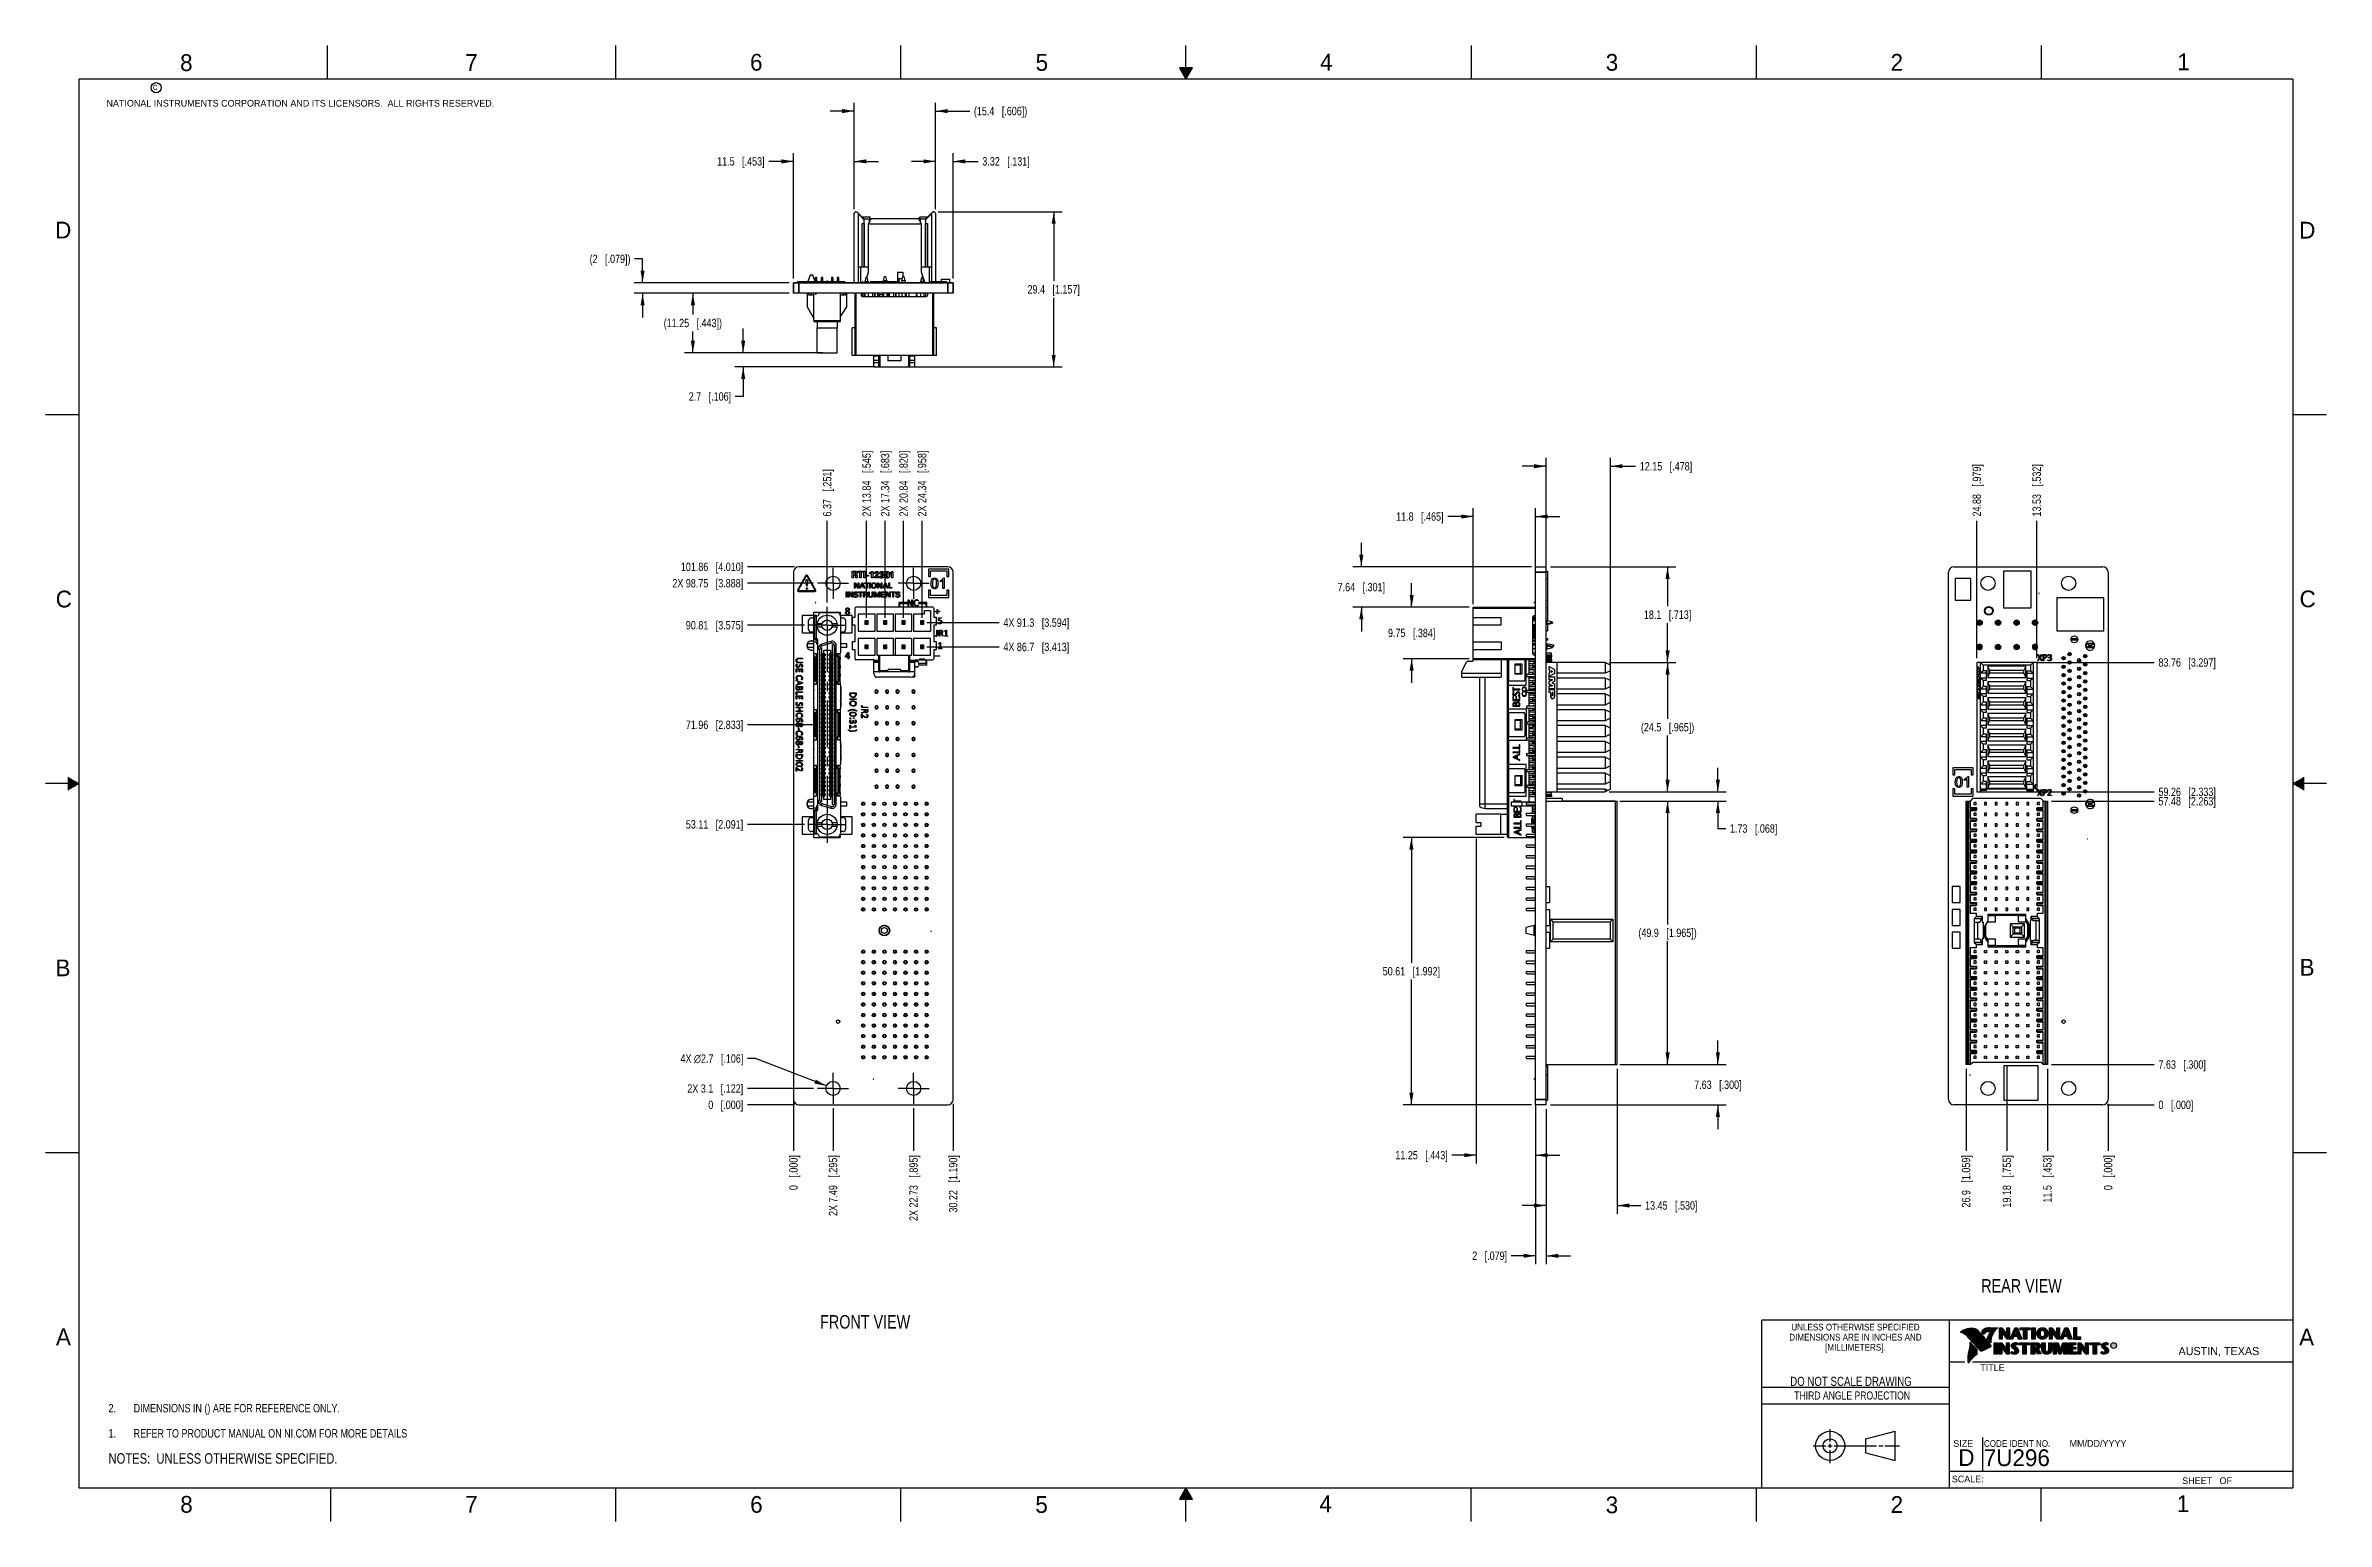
# Model space of a CAD drawing. Header units: inches. Extents: x 0 to 34, y 0 to 22.
import ezdxf

# ---------------------------------------------------------------- set-up
doc = ezdxf.new("R2010")
doc.units = ezdxf.units.IN
doc.header["$LTSCALE"] = 1.87
doc.header["$MEASUREMENT"] = 0
doc.linetypes.add('CENTER', pattern=[0.6, 0.375, -0.075, 0.075, -0.075])
doc.layers.get('0').update_dxf_attribs({"linetype": 'CONTINUOUS'})
for name, color, linetype in [('02___PRT_ALL_AXES', 7, 'CONTINUOUS'), ('DATUMCURVES', 7, 'CONTINUOUS'), ('DETAIL', 7, 'CONTINUOUS'), ('DIMENSIONS', 7, 'CONTINUOUS'), ('ECAD_CE_LOGO', 7, 'CONTINUOUS'), ('ECAD_CHINA_ROHS_40', 7, 'CONTINUOUS'), ('ECAD_GLOBAL_FD_40_10_FD40', 7, 'CONTINUOUS'), ('ECAD_R0805_SPARE_25_R0805_REV1', 7, 'CONTINUOUS'), ('ECAD_RCM_MARK', 7, 'CONTINUOUS'), ('ECAD_WEEELOGO_SM', 7, 'CONTINUOUS')]:
    doc.layers.add(name, color=color, linetype=linetype)
doc.styles.get("Standard").update_dxf_attribs({"font": 'txt', "width": 0.8})
doc.styles.add('TEXTSTYLE_2', font='txt')
doc.styles.add('TEXTSTYLE_3', font='txt', dxfattribs={"width": 0.9})
doc.dimstyles.new('DIMSTYLE_1', dxfattribs={"dimtxt": 0.125, "dimasz": 0.18, "dimexe": 0.125, "dimexo": 0.0625, "dimgap": 0.0625, "dimtad": 0, "dimtih": 1, "dimtoh": 1, "dimlfac": 0.5, "dimdsep": 46, "dimtxsty": 'STANDARD', "dimblk": '_FILLED', "dimblk1": '_FILLED', "dimblk2": '_FILLED', "dimcen": 0.09, "dimadec": 0, "dimazin": 0, "dimtp": 0.001, "dimtm": 0.001, "dimtfac": 1, "dimtofl": 0, "dimtmove": 0, "dimatfit": 3, "dimldrblk": '_FILLED', "dimfxl": 1, "dimtolj": 1, "dimarcsym": 0})
doc.dimstyles.new('DIMSTYLE_2', dxfattribs={"dimtxt": 0.125, "dimasz": 0.18, "dimexe": 0.125, "dimexo": 0.0625, "dimgap": 0.03125, "dimtad": 0, "dimtih": 1, "dimtoh": 1, "dimlfac": 0.5, "dimdsep": 46, "dimtxsty": 'STANDARD', "dimblk": '_FILLED', "dimblk1": '_FILLED', "dimblk2": '_FILLED', "dimcen": 0.09, "dimadec": 0, "dimazin": 0, "dimtp": 0.001, "dimtm": 0.001, "dimtfac": 1, "dimtofl": 0, "dimtmove": 0, "dimatfit": 3, "dimldrblk": '_FILLED', "dimfxl": 1, "dimtolj": 1, "dimarcsym": 0})
doc.dimstyles.new('DIMSTYLE_3', dxfattribs={"dimtxt": 0.125, "dimasz": 0.18, "dimexe": 0.125, "dimexo": 0.0625, "dimgap": 0.03125, "dimtad": 0, "dimtih": 1, "dimtoh": 1, "dimlfac": 0.5, "dimdsep": 46, "dimtxsty": 'STANDARD', "dimblk": '_FILLED', "dimblk1": '_FILLED', "dimblk2": '_FILLED', "dimcen": 0.09, "dimadec": 0, "dimazin": 0, "dimtfac": 1, "dimtofl": 0, "dimtmove": 0, "dimatfit": 3, "dimldrblk": '_FILLED', "dimfxl": 1, "dimtolj": 1, "dimarcsym": 0})
doc.dimstyles.new('DIMSTYLE_4', dxfattribs={"dimtxt": 0.125, "dimasz": 0.18, "dimexe": 0.125, "dimexo": 0.0625, "dimgap": 0.09, "dimtad": 0, "dimtih": 1, "dimtoh": 1, "dimlfac": 0.5, "dimdsep": 46, "dimtxsty": 'STANDARD', "dimblk": '_FILLED', "dimblk1": '_FILLED', "dimblk2": '_FILLED', "dimcen": 0.09, "dimadec": 0, "dimazin": 0, "dimtp": 0.001, "dimtm": 0.001, "dimtfac": 1, "dimtofl": 0, "dimtmove": 0, "dimatfit": 2, "dimldrblk": '_FILLED', "dimfxl": 1, "dimtolj": 1, "dimarcsym": 0})

msp = doc.modelspace()

# ---------------------------------------------------------------- texts
at = {"color": 2, "linetype": 'CONTINUOUS', "line_spacing_factor": 0.9}
for s, insert, char_height, width, attachment_point, style in [('8', (2.005, 21.871), 0.25, 0.25, 1, 'TEXTSTYLE_2'), ('7', (6.256, 21.874), 0.25, 0.25, 1, 'TEXTSTYLE_2'), ('6', (10.501, 21.877), 0.25, 0.25, 1, 'TEXTSTYLE_2'), ('5', (14.758, 21.875), 0.25, 0.25, 1, 'TEXTSTYLE_2'), ('4', (18.998, 21.878), 0.25, 0.25, 1, 'TEXTSTYLE_2'), ('3', (23.257, 21.876), 0.25, 0.25, 1, 'TEXTSTYLE_2'), ('2', (27.503, 21.876), 0.25, 0.25, 1, 'TEXTSTYLE_2'), ('1', (31.778, 21.883), 0.25, 0.25, 1, 'TEXTSTYLE_2'), ('NATIONAL INSTRUMENTS CORPORATION AND ITS LICENSORS.  ALL RIGHTS RESERVED.', (0.907, 21.191), 0.1, 7.3, 1, 'TEXTSTYLE_2'), ('c', (1.599, 21.439), 0.1, 0.1, 1, 'TEXTSTYLE_2'), ('D', (0.142, 19.375), 0.25, 0.25, 1, 'TEXTSTYLE_2'), ('D', (33.595, 19.374), 0.25, 0.25, 1, 'TEXTSTYLE_2'), ('C', (0.151, 13.875), 0.25, 0.25, 1, 'TEXTSTYLE_2'), ('C', (33.6, 13.877), 0.25, 0.25, 1, 'TEXTSTYLE_2'), ('B', (0.148, 8.376), 0.25, 0.25, 1, 'TEXTSTYLE_2'), ('B', (33.601, 8.385), 0.25, 0.25, 1, 'TEXTSTYLE_2'), ('A', (0.154, 2.876), 0.25, 0.25, 1, 'TEXTSTYLE_2'), ('DIMENSIONS ARE IN INCHES AND', (26.98, 2.796), 0.1, 2.52, 2, 'TEXTSTYLE_3'), ('UNLESS OTHERWISE SPECIFIED', (26.98, 2.946), 0.1, 2.34, 2, 'TEXTSTYLE_3'), ('A', (33.594, 2.873), 0.25, 0.25, 1, 'TEXTSTYLE_2'), ('[MILLIMETERS].', (26.98, 2.646), 0.1, 1.26, 2, 'TEXTSTYLE_3'), ('R', (30.808, 2.641), 0.042, 0.04198, 1, 'TEXTSTYLE_2'), ('AUSTIN, TEXAS', (31.796, 2.599), 0.12, 1.56, 1, 'TEXTSTYLE_2'), ('TITLE', (28.84, 2.34), 0.1, 0.5, 1, 'TEXTSTYLE_2'), ('SIZE', (28.438, 1.212), 0.1, 0.4, 1, 'TEXTSTYLE_2'), ('CODE IDENT NO.', (28.895, 1.211), 0.1, 1.26, 1, 'TEXTSTYLE_3'), ('MM/DD/YYYY', (30.172, 1.212), 0.1, 1, 1, 'TEXTSTYLE_2'), ('SCALE:', (28.416, 0.681), 0.1, 0.6, 1, 'TEXTSTYLE_2'), ('8', (2.007, 0.379), 0.25, 0.25, 1, 'TEXTSTYLE_2'), ('7', (6.255, 0.379), 0.25, 0.25, 1, 'TEXTSTYLE_2'), ('6', (10.503, 0.378), 0.25, 0.25, 1, 'TEXTSTYLE_2'), ('5', (14.754, 0.376), 0.25, 0.25, 1, 'TEXTSTYLE_2'), ('4', (18.988, 0.387), 0.25, 0.25, 1, 'TEXTSTYLE_2'), ('3', (23.256, 0.371), 0.25, 0.25, 1, 'TEXTSTYLE_2'), ('2', (27.504, 0.376), 0.25, 0.25, 1, 'TEXTSTYLE_2'), ('1', (31.771, 0.389), 0.25, 0.25, 1, 'TEXTSTYLE_2'), ('SHEET   OF', (31.85, 0.656), 0.1, 1, 1, 'TEXTSTYLE_2')]:
    msp.add_mtext(s, dxfattribs=dict(at, insert=insert, char_height=char_height, width=width, attachment_point=attachment_point, style=style))
at = {"color": 7, "linetype": 'CONTINUOUS', "insert": (26.913, 2.155), "char_height": 0.135, "width": 2.16, "attachment_point": 2, "line_spacing_factor": 0.9}
msp.add_mtext('DO NOT SCALE DRAWING', dxfattribs=at)
at = {"color": 2, "linetype": 'CONTINUOUS', "insert": (26.93, 1.937), "char_height": 0.12, "width": 2.112, "attachment_point": 2, "line_spacing_factor": 0.9}
msp.add_mtext('THIRD ANGLE PROJECTION', dxfattribs=at)
at = {"color": 7, "linetype": 'CONTINUOUS', "char_height": 0.25, "attachment_point": 1, "line_spacing_factor": 0.9, "style": 'TEXTSTYLE_2'}
for s, insert, width in [('D  ', (28.513, 1.076), 0.75), ('7U296', (28.893, 1.074), 1.25)]:
    msp.add_mtext(s, dxfattribs=dict(at, insert=insert, width=width))
at = {"layer": 'DETAIL', "color": 2, "linetype": 'CONTINUOUS', "char_height": 0.2, "attachment_point": 1, "line_spacing_factor": 0.9}
for s, insert, width in [('REAR VIEW', (28.855, 3.612), 1.44), ('FRONT VIEW', (11.546, 3.075), 1.6)]:
    msp.add_mtext(s, dxfattribs=dict(at, insert=insert, width=width))

# ---------------------------------------------------------------- blocks, each defined once
blk = doc.blocks.new('CUSTOM_NOTE_BL0', base_point=(3.625, 1.312))
at = {"color": 2, "linetype": 'CONTINUOUS', "width": 0.8}
for s, p in [('1.', (0.938, 1.25)), ('REFER TO PRODUCT MANUAL ON NI.COM FOR MORE DETAILS', (1.312, 1.25))]:
    blk.add_text(s, height=0.125, dxfattribs=at).set_placement(p)
blk = doc.blocks.new('_FILLED')
at = {"color": 0, "linetype": 'BYBLOCK'}
blk.add_solid([(0, 0), (-1, 0.17), (-1, -0.17)], dxfattribs=at)
blk = doc.blocks.new('*D0')
at = {"layer": 'DIMENSIONS', "color": 2, "linetype": 'CONTINUOUS'}
for p, q in [((11.149, 20.274), (10.779, 20.274)), ((11.149, 18.528), (11.149, 20.399)), ((12.054, 19.563), (12.054, 20.399)), ((12.054, 20.274), (12.414, 20.274))]:
    blk.add_line(p, q, dxfattribs=at)
at = {"layer": 'DIMENSIONS', "color": 2, "linetype": 'CONTINUOUS', "xscale": 0.18, "yscale": 0.18, "zscale": 0.18}
blk.add_blockref('_FILLED', (11.149, 20.274), dxfattribs=at)
at = {"layer": 'DIMENSIONS', "color": 2, "linetype": 'CONTINUOUS', "xscale": 0.18, "yscale": 0.18, "zscale": 0.18, "rotation": 180}
blk.add_blockref('_FILLED', (12.054, 20.274), dxfattribs=at)
at = {"layer": 'DIMENSIONS', "color": 2, "linetype": 'CONTINUOUS', "insert": (10.717, 20.337), "char_height": 0.125, "width": 1.125, "attachment_point": 3, "line_spacing_factor": 0.9}
blk.add_mtext('11.5{\\Ftxt.shx;\\W1.000000;\\H0.125000; }[.453]', dxfattribs=at)
blk = doc.blocks.new('*D1')
at = {"layer": 'DIMENSIONS', "color": 2, "linetype": 'CONTINUOUS'}
for p, q in [((12.054, 19.563), (12.054, 21.149)), ((13.267, 19.563), (13.267, 21.149)), ((12.054, 21.024), (11.694, 21.024)), ((13.267, 21.024), (13.776, 21.024))]:
    blk.add_line(p, q, dxfattribs=at)
at = {"layer": 'DIMENSIONS', "color": 2, "linetype": 'CONTINUOUS', "xscale": 0.18, "yscale": 0.18, "zscale": 0.18}
blk.add_blockref('_FILLED', (12.054, 21.024), dxfattribs=at)
at = {"layer": 'DIMENSIONS', "color": 2, "linetype": 'CONTINUOUS', "xscale": 0.18, "yscale": 0.18, "zscale": 0.18, "rotation": 180}
blk.add_blockref('_FILLED', (13.267, 21.024), dxfattribs=at)
at = {"layer": 'DIMENSIONS', "color": 2, "linetype": 'CONTINUOUS', "insert": (13.838, 21.087), "char_height": 0.125, "width": 1.325, "attachment_point": 1, "line_spacing_factor": 0.9}
blk.add_mtext('(15.4{\\Ftxt.shx;\\W1.000000;\\H0.125000; }[.606])', dxfattribs=at)
blk = doc.blocks.new('*D2')
at = {"layer": 'DIMENSIONS', "color": 2, "linetype": 'CONTINUOUS'}
for p, q in [((13.267, 20.274), (12.907, 20.274)), ((13.267, 19.563), (13.267, 20.399)), ((13.528, 18.528), (13.528, 20.399)), ((13.528, 20.274), (13.902, 20.274))]:
    blk.add_line(p, q, dxfattribs=at)
at = {"layer": 'DIMENSIONS', "color": 2, "linetype": 'CONTINUOUS', "xscale": 0.18, "yscale": 0.18, "zscale": 0.18}
blk.add_blockref('_FILLED', (13.267, 20.274), dxfattribs=at)
at = {"layer": 'DIMENSIONS', "color": 2, "linetype": 'CONTINUOUS', "xscale": 0.18, "yscale": 0.18, "zscale": 0.18, "rotation": 180}
blk.add_blockref('_FILLED', (13.528, 20.274), dxfattribs=at)
at = {"layer": 'DIMENSIONS', "color": 2, "linetype": 'CONTINUOUS', "insert": (13.964, 20.337), "char_height": 0.125, "width": 1.125, "attachment_point": 1, "line_spacing_factor": 0.9}
blk.add_mtext('3.32{\\Ftxt.shx;\\W1.000000;\\H0.125000; }[.131]', dxfattribs=at)
blk = doc.blocks.new('*D3')
at = {"layer": 'DIMENSIONS', "color": 2, "linetype": 'CONTINUOUS'}
for p, q in [((11.086, 18.308), (9.524, 18.308)), ((9.649, 18.308), (9.649, 17.99)), ((9.649, 17.422), (9.649, 17.74)), ((11.513, 17.422), (9.524, 17.422))]:
    blk.add_line(p, q, dxfattribs=at)
at = {"layer": 'DIMENSIONS', "color": 2, "linetype": 'CONTINUOUS', "xscale": 0.18, "yscale": 0.18, "zscale": 0.18}
for p, rotation in [((9.649, 18.308), 90), ((9.649, 17.422), 270)]:
    blk.add_blockref('_FILLED', p, dxfattribs=dict(at, rotation=rotation))
at = {"layer": 'DIMENSIONS', "color": 2, "linetype": 'CONTINUOUS', "insert": (9.649, 17.928), "char_height": 0.125, "width": 1.425, "attachment_point": 2, "line_spacing_factor": 0.9}
blk.add_mtext('(11.25{\\Ftxt.shx;\\W1.000000;\\H0.125000; }[.443])', dxfattribs=at)
blk = doc.blocks.new('*D4')
at = {"layer": 'DIMENSIONS', "color": 2, "linetype": 'CONTINUOUS'}
for p, q in [((10.399, 17.422), (10.399, 17.782)), ((11.588, 17.422), (10.274, 17.422)), ((12.373, 17.209), (10.274, 17.209)), ((10.399, 17.209), (10.399, 16.77)), ((10.399, 16.77), (10.281, 16.77))]:
    blk.add_line(p, q, dxfattribs=at)
at = {"layer": 'DIMENSIONS', "color": 2, "linetype": 'CONTINUOUS', "xscale": 0.18, "yscale": 0.18, "zscale": 0.18}
for p, rotation in [((10.399, 17.422), 270), ((10.399, 17.209), 90)]:
    blk.add_blockref('_FILLED', p, dxfattribs=dict(at, rotation=rotation))
at = {"layer": 'DIMENSIONS', "color": 2, "linetype": 'CONTINUOUS', "insert": (10.219, 16.832), "char_height": 0.125, "width": 1.025, "attachment_point": 3, "line_spacing_factor": 0.9}
blk.add_mtext('2.7{\\Ftxt.shx;\\W1.000000;\\H0.125000; }[.106]', dxfattribs=at)
blk = doc.blocks.new('*D5')
at = {"layer": 'DIMENSIONS', "color": 2, "linetype": 'CONTINUOUS'}
for p, q in [((13.306, 19.524), (15.153, 19.524)), ((15.028, 19.524), (15.028, 18.492)), ((15.028, 17.209), (15.028, 18.242)), ((12.931, 17.209), (15.153, 17.209))]:
    blk.add_line(p, q, dxfattribs=at)
at = {"layer": 'DIMENSIONS', "color": 2, "linetype": 'CONTINUOUS', "xscale": 0.18, "yscale": 0.18, "zscale": 0.18}
for p, rotation in [((15.028, 19.524), 90), ((15.028, 17.209), 270)]:
    blk.add_blockref('_FILLED', p, dxfattribs=dict(at, rotation=rotation))
at = {"layer": 'DIMENSIONS', "color": 2, "linetype": 'CONTINUOUS', "insert": (15.028, 18.429), "char_height": 0.125, "width": 1.225, "attachment_point": 2, "line_spacing_factor": 0.9}
blk.add_mtext('29.4{\\Ftxt.shx;\\W1.000000;\\H0.125000; }[1.157]', dxfattribs=at)
blk = doc.blocks.new('*D6')
at = {"layer": 'DIMENSIONS', "color": 2, "linetype": 'CONTINUOUS'}
blk.add_line((11.445, 6.454), (10.461, 6.454), dxfattribs=at)
at = {"layer": 'DIMENSIONS', "color": 2, "linetype": 'CONTINUOUS', "insert": (10.399, 6.516), "char_height": 0.125, "width": 1.325, "attachment_point": 3, "line_spacing_factor": 0.9}
blk.add_mtext('2X 3.1{\\Ftxt.shx;\\W1.000000;\\H0.125000; }[.122]', dxfattribs=at)
blk = doc.blocks.new('*D7')
at = {"layer": 'DIMENSIONS', "color": 2, "linetype": 'CONTINUOUS'}
blk.add_line((11.165, 6.209), (10.461, 6.209), dxfattribs=at)
at = {"layer": 'DIMENSIONS', "color": 2, "linetype": 'CONTINUOUS', "insert": (10.399, 6.272), "char_height": 0.125, "width": 0.825, "attachment_point": 3, "line_spacing_factor": 0.9}
blk.add_mtext('0{\\Ftxt.shx;\\W1.000000;\\H0.125000; }[.000]', dxfattribs=at)
blk = doc.blocks.new('*D8')
at = {"layer": 'DIMENSIONS', "color": 2, "linetype": 'CONTINUOUS'}
blk.add_line((11.314, 10.391), (10.461, 10.391), dxfattribs=at)
at = {"layer": 'DIMENSIONS', "color": 2, "linetype": 'CONTINUOUS', "insert": (10.399, 10.453), "char_height": 0.125, "width": 1.325, "attachment_point": 3, "line_spacing_factor": 0.9}
blk.add_mtext('53.11{\\Ftxt.shx;\\W1.000000;\\H0.125000; }[2.091]', dxfattribs=at)
blk = doc.blocks.new('*D9')
at = {"layer": 'DIMENSIONS', "color": 2, "linetype": 'CONTINUOUS'}
blk.add_line((11.314, 13.359), (10.461, 13.359), dxfattribs=at)
at = {"layer": 'DIMENSIONS', "color": 2, "linetype": 'CONTINUOUS', "insert": (10.399, 13.422), "char_height": 0.125, "width": 1.325, "attachment_point": 3, "line_spacing_factor": 0.9}
blk.add_mtext('90.81{\\Ftxt.shx;\\W1.000000;\\H0.125000; }[3.575]', dxfattribs=at)
blk = doc.blocks.new('*D10')
at = {"layer": 'DIMENSIONS', "color": 2, "linetype": 'CONTINUOUS'}
blk.add_line((11.445, 13.985), (10.461, 13.985), dxfattribs=at)
at = {"layer": 'DIMENSIONS', "color": 2, "linetype": 'CONTINUOUS', "insert": (10.399, 14.048), "char_height": 0.125, "width": 1.625, "attachment_point": 3, "line_spacing_factor": 0.9}
blk.add_mtext('2X 98.75{\\Ftxt.shx;\\W1.000000;\\H0.125000; }[3.888]', dxfattribs=at)
blk = doc.blocks.new('*D11')
at = {"layer": 'DIMENSIONS', "color": 2, "linetype": 'CONTINUOUS'}
blk.add_line((11.165, 14.23), (10.461, 14.23), dxfattribs=at)
at = {"layer": 'DIMENSIONS', "color": 2, "linetype": 'CONTINUOUS', "insert": (10.399, 14.292), "char_height": 0.125, "width": 1.425, "attachment_point": 3, "line_spacing_factor": 0.9}
blk.add_mtext('101.86{\\Ftxt.shx;\\W1.000000;\\H0.125000; }[4.010]', dxfattribs=at)
blk = doc.blocks.new('*D12')
at = {"layer": 'DIMENSIONS', "color": 2, "linetype": 'CONTINUOUS'}
blk.add_line((13.137, 13.398), (14.216, 13.398), dxfattribs=at)
at = {"layer": 'DIMENSIONS', "color": 2, "linetype": 'CONTINUOUS', "insert": (14.278, 13.461), "char_height": 0.125, "width": 1.525, "attachment_point": 1, "line_spacing_factor": 0.9}
blk.add_mtext('4X 91.3{\\Ftxt.shx;\\W1.000000;\\H0.125000; }[3.594]', dxfattribs=at)
blk = doc.blocks.new('*D13')
at = {"layer": 'DIMENSIONS', "color": 2, "linetype": 'CONTINUOUS'}
blk.add_line((13.137, 13.036), (14.216, 13.036), dxfattribs=at)
at = {"layer": 'DIMENSIONS', "color": 2, "linetype": 'CONTINUOUS', "insert": (14.278, 13.098), "char_height": 0.125, "width": 1.525, "attachment_point": 1, "line_spacing_factor": 0.9}
blk.add_mtext('4X 86.7{\\Ftxt.shx;\\W1.000000;\\H0.125000; }[3.413]', dxfattribs=at)
blk = doc.blocks.new('*D14')
at = {"layer": 'DIMENSIONS', "color": 2, "linetype": 'CONTINUOUS'}
blk.add_line((11.149, 6.226), (11.149, 5.522), dxfattribs=at)
at = {"layer": 'DIMENSIONS', "color": 2, "linetype": 'CONTINUOUS', "insert": (11.086, 5.459), "char_height": 0.125, "width": 0.825, "attachment_point": 3, "rotation": 90, "line_spacing_factor": 0.9}
blk.add_mtext('0{\\Ftxt.shx;\\W1.000000;\\H0.125000; }[.000]', dxfattribs=at)
blk = doc.blocks.new('*D15')
at = {"layer": 'DIMENSIONS', "color": 2, "linetype": 'CONTINUOUS'}
blk.add_line((11.149, 10.157), (11.149, 5.522), dxfattribs=at)
at = {"layer": 'DIMENSIONS', "color": 2, "linetype": 'CONTINUOUS', "insert": (11.086, 5.459), "char_height": 0.125, "width": 0.825, "attachment_point": 3, "rotation": 90, "line_spacing_factor": 0.9}
blk.add_mtext('0{\\Ftxt.shx;\\W1.000000;\\H0.125000; }[.000]', dxfattribs=at)
blk = doc.blocks.new('*D16')
at = {"layer": 'DIMENSIONS', "color": 2, "linetype": 'CONTINUOUS'}
blk.add_line((11.739, 6.16), (11.739, 5.522), dxfattribs=at)
at = {"layer": 'DIMENSIONS', "color": 2, "linetype": 'CONTINUOUS', "insert": (11.676, 5.459), "char_height": 0.125, "width": 1.425, "attachment_point": 3, "rotation": 90, "line_spacing_factor": 0.9}
blk.add_mtext('2X 7.49{\\Ftxt.shx;\\W1.000000;\\H0.125000; }[.295]', dxfattribs=at)
blk = doc.blocks.new('*D17')
at = {"layer": 'DIMENSIONS', "color": 2, "linetype": 'CONTINUOUS'}
blk.add_line((12.939, 6.16), (12.939, 5.522), dxfattribs=at)
at = {"layer": 'DIMENSIONS', "color": 2, "linetype": 'CONTINUOUS', "insert": (12.876, 5.459), "char_height": 0.125, "width": 1.525, "attachment_point": 3, "rotation": 90, "line_spacing_factor": 0.9}
blk.add_mtext('2X 22.73{\\Ftxt.shx;\\W1.000000;\\H0.125000; }[.895]', dxfattribs=at)
blk = doc.blocks.new('*D18')
at = {"layer": 'DIMENSIONS', "color": 2, "linetype": 'CONTINUOUS'}
blk.add_line((13.528, 6.226), (13.528, 5.522), dxfattribs=at)
at = {"layer": 'DIMENSIONS', "color": 2, "linetype": 'CONTINUOUS', "insert": (13.466, 5.459), "char_height": 0.125, "width": 1.325, "attachment_point": 3, "rotation": 90, "line_spacing_factor": 0.9}
blk.add_mtext('30.22{\\Ftxt.shx;\\W1.000000;\\H0.125000; }[1.190]', dxfattribs=at)
blk = doc.blocks.new('*D19')
at = {"layer": 'DIMENSIONS', "color": 2, "linetype": 'CONTINUOUS'}
blk.add_line((11.65, 13.696), (11.65, 14.917), dxfattribs=at)
at = {"layer": 'DIMENSIONS', "color": 2, "linetype": 'CONTINUOUS', "insert": (11.588, 14.98), "char_height": 0.125, "width": 1.125, "attachment_point": 1, "rotation": 90, "line_spacing_factor": 0.9}
blk.add_mtext('6.37{\\Ftxt.shx;\\W1.000000;\\H0.125000; }[.251]', dxfattribs=at)
blk = doc.blocks.new('*D20')
at = {"layer": 'DIMENSIONS', "color": 2, "linetype": 'CONTINUOUS'}
blk.add_line((12.239, 13.47), (12.239, 14.917), dxfattribs=at)
at = {"layer": 'DIMENSIONS', "color": 2, "linetype": 'CONTINUOUS', "insert": (12.176, 14.98), "char_height": 0.125, "width": 1.525, "attachment_point": 1, "rotation": 90, "line_spacing_factor": 0.9}
blk.add_mtext('2X 13.84{\\Ftxt.shx;\\W1.000000;\\H0.125000; }[.545]', dxfattribs=at)
blk = doc.blocks.new('*D21')
at = {"layer": 'DIMENSIONS', "color": 2, "linetype": 'CONTINUOUS'}
blk.add_line((12.514, 13.47), (12.514, 14.917), dxfattribs=at)
at = {"layer": 'DIMENSIONS', "color": 2, "linetype": 'CONTINUOUS', "insert": (12.452, 14.98), "char_height": 0.125, "width": 1.525, "attachment_point": 1, "rotation": 90, "line_spacing_factor": 0.9}
blk.add_mtext('2X 17.34{\\Ftxt.shx;\\W1.000000;\\H0.125000; }[.683]', dxfattribs=at)
blk = doc.blocks.new('*D22')
at = {"layer": 'DIMENSIONS', "color": 2, "linetype": 'CONTINUOUS'}
blk.add_line((12.79, 13.47), (12.79, 14.917), dxfattribs=at)
at = {"layer": 'DIMENSIONS', "color": 2, "linetype": 'CONTINUOUS', "insert": (12.727, 14.98), "char_height": 0.125, "width": 1.525, "attachment_point": 1, "rotation": 90, "line_spacing_factor": 0.9}
blk.add_mtext('2X 20.84{\\Ftxt.shx;\\W1.000000;\\H0.125000; }[.820]', dxfattribs=at)
blk = doc.blocks.new('*D23')
at = {"layer": 'DIMENSIONS', "color": 2, "linetype": 'CONTINUOUS'}
blk.add_line((13.065, 13.47), (13.065, 14.917), dxfattribs=at)
at = {"layer": 'DIMENSIONS', "color": 2, "linetype": 'CONTINUOUS', "insert": (13.003, 14.98), "char_height": 0.125, "width": 1.525, "attachment_point": 1, "rotation": 90, "line_spacing_factor": 0.9}
blk.add_mtext('2X 24.34{\\Ftxt.shx;\\W1.000000;\\H0.125000; }[.958]', dxfattribs=at)
blk = doc.blocks.new('*D24')
at = {"layer": 'DIMENSIONS', "color": 2, "linetype": 'CONTINUOUS'}
blk.add_line((11.501, 11.875), (10.461, 11.875), dxfattribs=at)
at = {"layer": 'DIMENSIONS', "color": 2, "linetype": 'CONTINUOUS', "insert": (10.399, 11.938), "char_height": 0.125, "width": 1.325, "attachment_point": 3, "line_spacing_factor": 0.9}
blk.add_mtext('71.96{\\Ftxt.shx;\\W1.000000;\\H0.125000; }[2.833]', dxfattribs=at)
blk = doc.blocks.new('*D25')
at = {"layer": 'DIMENSIONS', "color": 2, "linetype": 'CONTINUOUS'}
for p, q in [((22.432, 14.23), (24.304, 14.23)), ((24.179, 14.23), (24.179, 13.642)), ((24.179, 12.804), (24.179, 13.392)), ((23.31, 12.804), (24.304, 12.804))]:
    blk.add_line(p, q, dxfattribs=at)
at = {"layer": 'DIMENSIONS', "color": 2, "linetype": 'CONTINUOUS', "xscale": 0.18, "yscale": 0.18, "zscale": 0.18}
for p, rotation in [((24.179, 14.23), 90), ((24.179, 12.804), 270)]:
    blk.add_blockref('_FILLED', p, dxfattribs=dict(at, rotation=rotation))
at = {"layer": 'DIMENSIONS', "color": 2, "linetype": 'CONTINUOUS', "insert": (24.179, 13.579), "char_height": 0.125, "width": 1.125, "attachment_point": 2, "line_spacing_factor": 0.9}
blk.add_mtext('18.1{\\Ftxt.shx;\\W1.000000;\\H0.125000; }[.713]', dxfattribs=at)
blk = doc.blocks.new('*D26')
at = {"layer": 'DIMENSIONS', "color": 2, "linetype": 'CONTINUOUS'}
for p, q in [((23.31, 12.804), (24.304, 12.804)), ((24.179, 12.804), (24.179, 11.965)), ((24.179, 10.875), (24.179, 11.715)), ((23.31, 10.875), (24.304, 10.875))]:
    blk.add_line(p, q, dxfattribs=at)
at = {"layer": 'DIMENSIONS', "color": 2, "linetype": 'CONTINUOUS', "xscale": 0.18, "yscale": 0.18, "zscale": 0.18}
for p, rotation in [((24.179, 12.804), 90), ((24.179, 10.875), 270)]:
    blk.add_blockref('_FILLED', p, dxfattribs=dict(at, rotation=rotation))
at = {"layer": 'DIMENSIONS', "color": 2, "linetype": 'CONTINUOUS', "insert": (24.179, 11.902), "char_height": 0.125, "width": 1.325, "attachment_point": 2, "line_spacing_factor": 0.9}
blk.add_mtext('(24.5{\\Ftxt.shx;\\W1.000000;\\H0.125000; }[.965])', dxfattribs=at)
blk = doc.blocks.new('*D27')
at = {"layer": 'DIMENSIONS', "color": 2, "linetype": 'CONTINUOUS'}
for p, q in [((24.929, 10.875), (24.929, 11.235)), ((23.31, 10.875), (25.054, 10.875)), ((23.468, 10.739), (25.054, 10.739)), ((24.929, 10.739), (24.929, 10.329)), ((24.929, 10.329), (25.046, 10.329))]:
    blk.add_line(p, q, dxfattribs=at)
at = {"layer": 'DIMENSIONS', "color": 2, "linetype": 'CONTINUOUS', "xscale": 0.18, "yscale": 0.18, "zscale": 0.18}
for p, rotation in [((24.929, 10.875), 270), ((24.929, 10.739), 90)]:
    blk.add_blockref('_FILLED', p, dxfattribs=dict(at, rotation=rotation))
at = {"layer": 'DIMENSIONS', "color": 2, "linetype": 'CONTINUOUS', "insert": (25.109, 10.391), "char_height": 0.125, "width": 1.125, "attachment_point": 1, "line_spacing_factor": 0.9}
blk.add_mtext('1.73{\\Ftxt.shx;\\W1.000000;\\H0.125000; }[.068]', dxfattribs=at)
blk = doc.blocks.new('*D28')
at = {"layer": 'DIMENSIONS', "color": 2, "linetype": 'CONTINUOUS'}
for p, q in [((23.468, 10.739), (24.304, 10.739)), ((24.179, 10.739), (24.179, 8.9)), ((24.179, 6.81), (24.179, 8.65)), ((23.468, 6.81), (24.304, 6.81))]:
    blk.add_line(p, q, dxfattribs=at)
at = {"layer": 'DIMENSIONS', "color": 2, "linetype": 'CONTINUOUS', "xscale": 0.18, "yscale": 0.18, "zscale": 0.18}
for p, rotation in [((24.179, 10.739), 90), ((24.179, 6.81), 270)]:
    blk.add_blockref('_FILLED', p, dxfattribs=dict(at, rotation=rotation))
at = {"layer": 'DIMENSIONS', "color": 2, "linetype": 'CONTINUOUS', "insert": (24.179, 8.837), "char_height": 0.125, "width": 1.425, "attachment_point": 2, "line_spacing_factor": 0.9}
blk.add_mtext('(49.9{\\Ftxt.shx;\\W1.000000;\\H0.125000; }[1.965])', dxfattribs=at)
blk = doc.blocks.new('*D29')
at = {"layer": 'DIMENSIONS', "color": 2, "linetype": 'CONTINUOUS'}
for p, q in [((24.929, 6.81), (24.929, 7.17)), ((23.468, 6.81), (25.054, 6.81)), ((22.432, 6.209), (25.054, 6.209)), ((24.929, 6.209), (24.929, 5.849))]:
    blk.add_line(p, q, dxfattribs=at)
at = {"layer": 'DIMENSIONS', "color": 2, "linetype": 'CONTINUOUS', "xscale": 0.18, "yscale": 0.18, "zscale": 0.18}
for p, rotation in [((24.929, 6.81), 270), ((24.929, 6.209), 90)]:
    blk.add_blockref('_FILLED', p, dxfattribs=dict(at, rotation=rotation))
at = {"layer": 'DIMENSIONS', "color": 2, "linetype": 'CONTINUOUS', "insert": (24.929, 6.572), "char_height": 0.125, "width": 1.125, "attachment_point": 2, "line_spacing_factor": 0.9}
blk.add_mtext('7.63{\\Ftxt.shx;\\W1.000000;\\H0.125000; }[.300]', dxfattribs=at)
blk = doc.blocks.new('*D30')
at = {"layer": 'DIMENSIONS', "color": 2, "linetype": 'CONTINUOUS'}
for p, q in [((23.429, 6.748), (23.429, 4.584)), ((22.37, 6.147), (22.37, 4.584)), ((22.37, 4.709), (22.01, 4.709)), ((23.429, 4.709), (23.781, 4.709))]:
    blk.add_line(p, q, dxfattribs=at)
at = {"layer": 'DIMENSIONS', "color": 2, "linetype": 'CONTINUOUS', "xscale": 0.18, "yscale": 0.18, "zscale": 0.18}
blk.add_blockref('_FILLED', (22.37, 4.709), dxfattribs=at)
at = {"layer": 'DIMENSIONS', "color": 2, "linetype": 'CONTINUOUS', "xscale": 0.18, "yscale": 0.18, "zscale": 0.18, "rotation": 180}
blk.add_blockref('_FILLED', (23.429, 4.709), dxfattribs=at)
at = {"layer": 'DIMENSIONS', "color": 2, "linetype": 'CONTINUOUS', "insert": (23.844, 4.772), "char_height": 0.125, "width": 1.225, "attachment_point": 1, "line_spacing_factor": 0.9}
blk.add_mtext('13.45{\\Ftxt.shx;\\W1.000000;\\H0.125000; }[.530]', dxfattribs=at)
blk = doc.blocks.new('*D31')
at = {"layer": 'DIMENSIONS', "color": 2, "linetype": 'CONTINUOUS'}
for p, q in [((22.212, 6.147), (22.212, 3.834)), ((22.37, 6.147), (22.37, 3.834)), ((22.212, 3.959), (21.849, 3.959)), ((22.37, 3.959), (22.73, 3.959))]:
    blk.add_line(p, q, dxfattribs=at)
at = {"layer": 'DIMENSIONS', "color": 2, "linetype": 'CONTINUOUS', "xscale": 0.18, "yscale": 0.18, "zscale": 0.18}
blk.add_blockref('_FILLED', (22.212, 3.959), dxfattribs=at)
at = {"layer": 'DIMENSIONS', "color": 2, "linetype": 'CONTINUOUS', "xscale": 0.18, "yscale": 0.18, "zscale": 0.18, "rotation": 180}
blk.add_blockref('_FILLED', (22.37, 3.959), dxfattribs=at)
at = {"layer": 'DIMENSIONS', "color": 2, "linetype": 'CONTINUOUS', "insert": (21.787, 4.022), "char_height": 0.125, "width": 0.825, "attachment_point": 3, "line_spacing_factor": 0.9}
blk.add_mtext('2{\\Ftxt.shx;\\W1.000000;\\H0.125000; }[.079]', dxfattribs=at)
blk = doc.blocks.new('*D32')
at = {"layer": 'DIMENSIONS', "color": 2, "linetype": 'CONTINUOUS'}
for p, q in [((8.899, 18.821), (8.781, 18.821)), ((8.899, 18.465), (8.899, 18.821)), ((11.086, 18.465), (8.774, 18.465)), ((11.086, 18.308), (8.774, 18.308)), ((8.899, 18.308), (8.899, 17.948))]:
    blk.add_line(p, q, dxfattribs=at)
at = {"layer": 'DIMENSIONS', "color": 2, "linetype": 'CONTINUOUS', "xscale": 0.18, "yscale": 0.18, "zscale": 0.18}
for p, rotation in [((8.899, 18.465), 270), ((8.899, 18.308), 90)]:
    blk.add_blockref('_FILLED', p, dxfattribs=dict(at, rotation=rotation))
at = {"layer": 'DIMENSIONS', "color": 2, "linetype": 'CONTINUOUS', "insert": (8.719, 18.883), "char_height": 0.125, "width": 1.025, "attachment_point": 3, "line_spacing_factor": 0.9}
blk.add_mtext('(2{\\Ftxt.shx;\\W1.000000;\\H0.125000; }[.079])', dxfattribs=at)
blk = doc.blocks.new('*D33')
at = {"layer": 'DIMENSIONS', "color": 2, "linetype": 'CONTINUOUS'}
for p, q in [((19.614, 14.23), (19.614, 14.59)), ((22.15, 14.23), (19.489, 14.23)), ((21.221, 13.628), (19.489, 13.628)), ((19.614, 13.628), (19.614, 13.268))]:
    blk.add_line(p, q, dxfattribs=at)
at = {"layer": 'DIMENSIONS', "color": 2, "linetype": 'CONTINUOUS', "xscale": 0.18, "yscale": 0.18, "zscale": 0.18}
for p, rotation in [((19.614, 14.23), 270), ((19.614, 13.628), 90)]:
    blk.add_blockref('_FILLED', p, dxfattribs=dict(at, rotation=rotation))
at = {"layer": 'DIMENSIONS', "color": 2, "linetype": 'CONTINUOUS', "insert": (19.614, 13.991), "char_height": 0.125, "width": 1.125, "attachment_point": 2, "line_spacing_factor": 0.9}
blk.add_mtext('7.64{\\Ftxt.shx;\\W1.000000;\\H0.125000; }[.301]', dxfattribs=at)
blk = doc.blocks.new('*D34')
at = {"layer": 'DIMENSIONS', "color": 2, "linetype": 'CONTINUOUS'}
for p, q in [((20.364, 13.628), (20.364, 13.988)), ((21.221, 13.628), (20.239, 13.628)), ((21.221, 12.86), (20.239, 12.86)), ((20.364, 12.86), (20.364, 12.5))]:
    blk.add_line(p, q, dxfattribs=at)
at = {"layer": 'DIMENSIONS', "color": 2, "linetype": 'CONTINUOUS', "xscale": 0.18, "yscale": 0.18, "zscale": 0.18}
for p, rotation in [((20.364, 13.628), 270), ((20.364, 12.86), 90)]:
    blk.add_blockref('_FILLED', p, dxfattribs=dict(at, rotation=rotation))
at = {"layer": 'DIMENSIONS', "color": 2, "linetype": 'CONTINUOUS', "insert": (20.364, 13.307), "char_height": 0.125, "width": 1.125, "attachment_point": 2, "line_spacing_factor": 0.9}
blk.add_mtext('9.75{\\Ftxt.shx;\\W1.000000;\\H0.125000; }[.384]', dxfattribs=at)
blk = doc.blocks.new('*D35')
at = {"layer": 'DIMENSIONS', "color": 2, "linetype": 'CONTINUOUS'}
for p, q in [((21.283, 14.98), (20.902, 14.98)), ((21.283, 13.675), (21.283, 15.105)), ((22.212, 14.048), (22.212, 15.105)), ((22.212, 14.98), (22.572, 14.98))]:
    blk.add_line(p, q, dxfattribs=at)
at = {"layer": 'DIMENSIONS', "color": 2, "linetype": 'CONTINUOUS', "xscale": 0.18, "yscale": 0.18, "zscale": 0.18}
blk.add_blockref('_FILLED', (21.283, 14.98), dxfattribs=at)
at = {"layer": 'DIMENSIONS', "color": 2, "linetype": 'CONTINUOUS', "xscale": 0.18, "yscale": 0.18, "zscale": 0.18, "rotation": 180}
blk.add_blockref('_FILLED', (22.212, 14.98), dxfattribs=at)
at = {"layer": 'DIMENSIONS', "color": 2, "linetype": 'CONTINUOUS', "insert": (20.839, 15.042), "char_height": 0.125, "width": 1.125, "attachment_point": 3, "line_spacing_factor": 0.9}
blk.add_mtext('11.8{\\Ftxt.shx;\\W1.000000;\\H0.125000; }[.465]', dxfattribs=at)
blk = doc.blocks.new('*D36')
at = {"layer": 'DIMENSIONS', "color": 2, "linetype": 'CONTINUOUS'}
for p, q in [((21.744, 10.194), (20.235, 10.194)), ((20.36, 10.194), (20.36, 8.327)), ((20.36, 6.209), (20.36, 8.077)), ((22.15, 6.209), (20.235, 6.209))]:
    blk.add_line(p, q, dxfattribs=at)
at = {"layer": 'DIMENSIONS', "color": 2, "linetype": 'CONTINUOUS', "xscale": 0.18, "yscale": 0.18, "zscale": 0.18}
for p, rotation in [((20.36, 10.194), 90), ((20.36, 6.209), 270)]:
    blk.add_blockref('_FILLED', p, dxfattribs=dict(at, rotation=rotation))
at = {"layer": 'DIMENSIONS', "color": 2, "linetype": 'CONTINUOUS', "insert": (20.36, 8.264), "char_height": 0.125, "width": 1.325, "attachment_point": 2, "line_spacing_factor": 0.9}
blk.add_mtext('50.61{\\Ftxt.shx;\\W1.000000;\\H0.125000; }[1.992]', dxfattribs=at)
blk = doc.blocks.new('*D37')
at = {"layer": 'DIMENSIONS', "color": 2, "linetype": 'CONTINUOUS'}
for p, q in [((21.327, 10.179), (21.327, 5.334)), ((22.212, 6.226), (22.212, 5.334)), ((21.327, 5.459), (20.965, 5.459)), ((22.212, 5.459), (22.572, 5.459))]:
    blk.add_line(p, q, dxfattribs=at)
at = {"layer": 'DIMENSIONS', "color": 2, "linetype": 'CONTINUOUS', "xscale": 0.18, "yscale": 0.18, "zscale": 0.18}
blk.add_blockref('_FILLED', (21.327, 5.459), dxfattribs=at)
at = {"layer": 'DIMENSIONS', "color": 2, "linetype": 'CONTINUOUS', "xscale": 0.18, "yscale": 0.18, "zscale": 0.18, "rotation": 180}
blk.add_blockref('_FILLED', (22.212, 5.459), dxfattribs=at)
at = {"layer": 'DIMENSIONS', "color": 2, "linetype": 'CONTINUOUS', "insert": (20.902, 5.522), "char_height": 0.125, "width": 1.225, "attachment_point": 3, "line_spacing_factor": 0.9}
blk.add_mtext('11.25{\\Ftxt.shx;\\W1.000000;\\H0.125000; }[.443]', dxfattribs=at)
blk = doc.blocks.new('*D38')
at = {"layer": 'DIMENSIONS', "color": 2, "linetype": 'CONTINUOUS'}
for p, q in [((22.37, 15.73), (22.01, 15.73)), ((22.37, 14.213), (22.37, 15.855)), ((23.327, 12.745), (23.327, 15.855)), ((23.327, 15.73), (23.702, 15.73))]:
    blk.add_line(p, q, dxfattribs=at)
at = {"layer": 'DIMENSIONS', "color": 2, "linetype": 'CONTINUOUS', "xscale": 0.18, "yscale": 0.18, "zscale": 0.18}
blk.add_blockref('_FILLED', (22.37, 15.73), dxfattribs=at)
at = {"layer": 'DIMENSIONS', "color": 2, "linetype": 'CONTINUOUS', "xscale": 0.18, "yscale": 0.18, "zscale": 0.18, "rotation": 180}
blk.add_blockref('_FILLED', (23.327, 15.73), dxfattribs=at)
at = {"layer": 'DIMENSIONS', "color": 2, "linetype": 'CONTINUOUS', "insert": (23.765, 15.792), "char_height": 0.125, "width": 1.225, "attachment_point": 1, "line_spacing_factor": 0.9}
blk.add_mtext('12.15{\\Ftxt.shx;\\W1.000000;\\H0.125000; }[.478]', dxfattribs=at)
blk = doc.blocks.new('*D39')
at = {"layer": 'DIMENSIONS', "color": 2, "linetype": 'CONTINUOUS'}
for p, q in [((10.581, 6.9), (10.464, 6.9)), ((11.639, 6.492), (10.581, 6.9))]:
    blk.add_line(p, q, dxfattribs=at)
at = {"layer": 'DIMENSIONS', "color": 2, "linetype": 'CONTINUOUS', "xscale": 0.18, "yscale": 0.18, "zscale": 0.18, "rotation": 338.9066586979}
blk.add_blockref('_FILLED', (11.639, 6.492), dxfattribs=at)
at = {"layer": 'DIMENSIONS', "color": 2, "linetype": 'CONTINUOUS', "insert": (10.401, 6.962), "char_height": 0.125, "width": 1.49167, "attachment_point": 3, "line_spacing_factor": 0.9}
blk.add_mtext('4X \\Fgdt;{\\Fgdt;n}\\Ftxt;2.7{\\Ftxt.shx;\\W1.000000;\\H0.125000; }[.106]', dxfattribs=at)
blk = doc.blocks.new('*D40')
at = {"layer": 'DIMENSIONS', "color": 2, "linetype": 'CONTINUOUS'}
blk.add_line((29.841, 6.748), (29.841, 5.522), dxfattribs=at)
at = {"layer": 'DIMENSIONS', "color": 2, "linetype": 'CONTINUOUS', "insert": (29.779, 5.459), "char_height": 0.125, "width": 1.125, "attachment_point": 3, "rotation": 90, "line_spacing_factor": 0.9}
blk.add_mtext('11.5{\\Ftxt.shx;\\W1.000000;\\H0.125000; }[.453]', dxfattribs=at)
blk = doc.blocks.new('*D41')
at = {"layer": 'DIMENSIONS', "color": 2, "linetype": 'CONTINUOUS'}
blk.add_line((30.747, 6.226), (30.747, 5.522), dxfattribs=at)
at = {"layer": 'DIMENSIONS', "color": 2, "linetype": 'CONTINUOUS', "insert": (30.684, 5.459), "char_height": 0.125, "width": 0.825, "attachment_point": 3, "rotation": 90, "line_spacing_factor": 0.9}
blk.add_mtext('0{\\Ftxt.shx;\\W1.000000;\\H0.125000; }[.000]', dxfattribs=at)
blk = doc.blocks.new('*D42')
at = {"layer": 'DIMENSIONS', "color": 2, "linetype": 'CONTINUOUS'}
blk.add_line((28.629, 6.748), (28.629, 5.522), dxfattribs=at)
at = {"layer": 'DIMENSIONS', "color": 2, "linetype": 'CONTINUOUS', "insert": (28.566, 5.459), "char_height": 0.125, "width": 1.225, "attachment_point": 3, "rotation": 90, "line_spacing_factor": 0.9}
blk.add_mtext('26.9{\\Ftxt.shx;\\W1.000000;\\H0.125000; }[1.059]', dxfattribs=at)
blk = doc.blocks.new('*D43')
at = {"layer": 'DIMENSIONS', "color": 2, "linetype": 'CONTINUOUS'}
blk.add_line((29.237, 6.779), (29.237, 5.522), dxfattribs=at)
at = {"layer": 'DIMENSIONS', "color": 2, "linetype": 'CONTINUOUS', "insert": (29.174, 5.459), "char_height": 0.125, "width": 1.225, "attachment_point": 3, "rotation": 90, "line_spacing_factor": 0.9}
blk.add_mtext('19.18{\\Ftxt.shx;\\W1.000000;\\H0.125000; }[.755]', dxfattribs=at)
blk = doc.blocks.new('*D44')
at = {"layer": 'DIMENSIONS', "color": 2, "linetype": 'CONTINUOUS'}
blk.add_line((29.904, 6.81), (31.434, 6.81), dxfattribs=at)
at = {"layer": 'DIMENSIONS', "color": 2, "linetype": 'CONTINUOUS', "insert": (31.497, 6.873), "char_height": 0.125, "width": 1.125, "attachment_point": 1, "line_spacing_factor": 0.9}
blk.add_mtext('7.63{\\Ftxt.shx;\\W1.000000;\\H0.125000; }[.300]', dxfattribs=at)
blk = doc.blocks.new('*D45')
at = {"layer": 'DIMENSIONS', "color": 2, "linetype": 'CONTINUOUS'}
blk.add_line((30.731, 6.209), (31.434, 6.209), dxfattribs=at)
at = {"layer": 'DIMENSIONS', "color": 2, "linetype": 'CONTINUOUS', "insert": (31.497, 6.272), "char_height": 0.125, "width": 0.825, "attachment_point": 1, "line_spacing_factor": 0.9}
blk.add_mtext('0{\\Ftxt.shx;\\W1.000000;\\H0.125000; }[.000]', dxfattribs=at)
blk = doc.blocks.new('*D46')
at = {"layer": 'DIMENSIONS', "color": 2, "linetype": 'CONTINUOUS'}
blk.add_line((29.904, 10.735), (31.434, 10.735), dxfattribs=at)
at = {"layer": 'DIMENSIONS', "color": 2, "linetype": 'CONTINUOUS', "insert": (31.497, 10.798), "char_height": 0.125, "width": 1.325, "attachment_point": 1, "line_spacing_factor": 0.9}
blk.add_mtext('57.48{\\Ftxt.shx;\\W1.000000;\\H0.125000; }[2.263]', dxfattribs=at)
blk = doc.blocks.new('*D47')
at = {"layer": 'DIMENSIONS', "color": 2, "linetype": 'CONTINUOUS'}
blk.add_line((29.689, 12.804), (31.434, 12.804), dxfattribs=at)
at = {"layer": 'DIMENSIONS', "color": 2, "linetype": 'CONTINUOUS', "insert": (31.497, 12.867), "char_height": 0.125, "width": 1.325, "attachment_point": 1, "line_spacing_factor": 0.9}
blk.add_mtext('83.76{\\Ftxt.shx;\\W1.000000;\\H0.125000; }[3.297]', dxfattribs=at)
blk = doc.blocks.new('*D48')
at = {"layer": 'DIMENSIONS', "color": 2, "linetype": 'CONTINUOUS'}
blk.add_line((29.689, 10.875), (31.434, 10.875), dxfattribs=at)
at = {"layer": 'DIMENSIONS', "color": 2, "linetype": 'CONTINUOUS', "insert": (31.497, 10.938), "char_height": 0.125, "width": 1.325, "attachment_point": 1, "line_spacing_factor": 0.9}
blk.add_mtext('59.26{\\Ftxt.shx;\\W1.000000;\\H0.125000; }[2.333]', dxfattribs=at)
blk = doc.blocks.new('*D49')
at = {"layer": 'DIMENSIONS', "color": 2, "linetype": 'CONTINUOUS'}
blk.add_line((28.788, 12.867), (28.788, 14.917), dxfattribs=at)
at = {"layer": 'DIMENSIONS', "color": 2, "linetype": 'CONTINUOUS', "insert": (28.726, 14.98), "char_height": 0.125, "width": 1.225, "attachment_point": 1, "rotation": 90, "line_spacing_factor": 0.9}
blk.add_mtext('24.88{\\Ftxt.shx;\\W1.000000;\\H0.125000; }[.979]', dxfattribs=at)
blk = doc.blocks.new('*D50')
at = {"layer": 'DIMENSIONS', "color": 2, "linetype": 'CONTINUOUS'}
blk.add_line((29.682, 12.867), (29.682, 14.917), dxfattribs=at)
at = {"layer": 'DIMENSIONS', "color": 2, "linetype": 'CONTINUOUS', "insert": (29.619, 14.98), "char_height": 0.125, "width": 1.225, "attachment_point": 1, "rotation": 90, "line_spacing_factor": 0.9}
blk.add_mtext('13.53{\\Ftxt.shx;\\W1.000000;\\H0.125000; }[.532]', dxfattribs=at)
blk = doc.blocks.new('NOTES_HEADER_BL1', base_point=(3.1215, 0.9375))
at = {"layer": 'DETAIL', "color": 2, "linetype": 'CONTINUOUS', "width": 0.8}
blk.add_text('NOTES:  UNLESS OTHERWISE SPECIFIED.', height=0.156, dxfattribs=at).set_placement((0.9375, 0.8595))
blk = doc.blocks.new('DIMS_REF_BL2', base_point=(3.125, 1.687))
at = {"layer": 'DETAIL', "color": 2, "linetype": 'CONTINUOUS', "width": 0.8}
for s, p in [('2.', (0.938, 1.625)), ('DIMENSIONS IN () ARE FOR REFERENCE ONLY.', (1.312, 1.625))]:
    blk.add_text(s, height=0.125, dxfattribs=at).set_placement(p)

# ---------------------------------------------------------------- dimensions: what is measured, and where the dimension line sits
at = {"layer": 'DIMENSIONS', "color": 2, "linetype": 'CONTINUOUS'}
dim = msp.add_linear_dim(base=(13.267, 21.024), p1=(12.054, 19.501), p2=(13.267, 19.501), text='(<>)', dimstyle='DIMSTYLE_1', dxfattribs=at)
dim.commit()
dim.dimension.update_dxf_attribs({"geometry": '*D1', "text_midpoint": (14.501, 21.024), "dimtype": 160})
for base, p1, p2, picture, middle in [((12.054, 20.274), (11.149, 18.465), (12.054, 19.501), '*D0', (10.154, 20.274)), ((13.528, 20.274), (13.267, 19.501), (13.528, 18.465), '*D2', (14.527, 20.274)), ((23.327, 15.73), (22.37, 14.151), (23.327, 12.682), '*D38', (24.377, 15.73)), ((22.212, 14.98), (21.283, 13.612), (22.212, 13.985), '*D35', (20.277, 14.98)), ((22.212, 5.459), (21.327, 10.241), (22.212, 6.288), '*D37', (20.29, 5.459))]:
    dim = msp.add_linear_dim(base=base, p1=p1, p2=p2, dimstyle='DIMSTYLE_1', dxfattribs=at)
    dim.commit()
    dim.dimension.update_dxf_attribs({"geometry": picture, "text_midpoint": middle, "dimtype": 160})
for base, p1, p2, angle, picture, middle in [((15.028, 19.524), (12.869, 17.209), (13.243, 19.524), 90, '*D5', (15.028, 18.367)), ((10.399, 17.422), (12.435, 17.209), (11.65, 17.422), 90, '*D4', (9.706, 16.77)), ((19.614, 13.628), (22.212, 14.23), (21.283, 13.628), 270, '*D33', (19.614, 13.929)), ((20.364, 12.86), (21.283, 13.628), (21.283, 12.86), 270, '*D34', (20.364, 13.244)), ((24.179, 12.804), (22.37, 14.23), (23.248, 12.804), 270, '*D25', (24.179, 13.517)), ((24.929, 10.739), (23.248, 10.875), (23.405, 10.739), 270, '*D27', (25.671, 10.329)), ((20.36, 10.194), (22.212, 6.209), (21.807, 10.194), 90, '*D36', (20.36, 8.202)), ((24.929, 6.209), (23.405, 6.81), (22.37, 6.209), 270, '*D29', (24.929, 6.51)), ((22.37, 4.709), (23.429, 6.81), (22.37, 6.209), 180, '*D30', (24.456, 4.709)), ((22.212, 3.959), (22.37, 6.209), (22.212, 6.209), 180, '*D31', (21.374, 3.959))]:
    dim = msp.add_linear_dim(base=base, p1=p1, p2=p2, angle=angle, dimstyle='DIMSTYLE_1', dxfattribs=at)
    dim.commit()
    dim.dimension.update_dxf_attribs({"geometry": picture, "text_midpoint": middle, "dimtype": 160})
for base, p1, p2, picture, middle in [((8.899, 18.308), (11.149, 18.465), (11.149, 18.308), '*D32', (8.206, 18.821)), ((9.649, 17.422), (11.149, 18.308), (11.576, 17.422), '*D3', (9.649, 17.865)), ((24.179, 10.875), (23.248, 12.804), (23.248, 10.875), '*D26', (24.179, 11.84)), ((24.179, 6.81), (23.405, 10.739), (23.405, 6.81), '*D28', (24.179, 8.775))]:
    dim = msp.add_linear_dim(base=base, p1=p1, p2=p2, angle=270, text='(<>)', dimstyle='DIMSTYLE_1', dxfattribs=at)
    dim.commit()
    dim.dimension.update_dxf_attribs({"geometry": picture, "text_midpoint": middle, "dimtype": 160})
for feature_location, offset, dtype, origin, text, picture, middle in [((12.2386, 13.4698), (0, 1.4472), 1, (11.1489, 13.4073), '2X <>', '*D20', (12.2386, 15.742)), ((12.514, 13.47), (0, 1.447), 1, (11.149, 13.407), '2X <>', '*D21', (12.514, 15.742)), ((12.79, 13.47), (0, 1.447), 1, (11.149, 13.407), '2X <>', '*D22', (12.79, 15.742)), ((13.065, 13.47), (0, 1.447), 1, (11.149, 13.407), '2X <>', '*D23', (13.065, 15.742)), ((11.445, 13.985), (-0.984, 0), 0, (11.508, 6.209), '2X <>', '*D10', (9.586, 13.985)), ((13.137, 13.398), (1.079, 0), 0, (13.075, 6.209), '4X <>', '*D12', (15.041, 13.398)), ((13.137, 13.036), (1.079, 0), 0, (13.075, 6.209), '4X <>', '*D13', (15.041, 13.036)), ((11.445, 6.454), (-0.984, 0), 0, (11.228, 6.209), '2X <>', '*D6', (9.736, 6.454)), ((11.7386, 6.16), (0, -0.6381), 1, (11.1489, 6.2225), '2X <>', '*D16', (11.7386, 4.7469)), ((12.9386, 6.16), (0, -0.6381), 1, (11.1489, 6.2225), '2X <>', '*D17', (12.9386, 4.6969))]:
    dim = msp.add_ordinate_dim(feature_location=feature_location, offset=offset, dtype=dtype, origin=origin, text=text, dimstyle='DIMSTYLE_2', dxfattribs=at)
    dim.commit()
    dim.dimension.update_dxf_attribs({"geometry": picture, "text_midpoint": middle})
for feature_location, offset, dtype, origin, dimstyle, picture, middle in [((11.65, 13.696), (0, 1.221), 1, (11.149, 13.633), 'DIMSTYLE_2', '*D19', (11.65, 15.542)), ((28.788, 12.867), (0, 2.05), 1, (30.747, 12.804), 'DIMSTYLE_2', '*D49', (28.788, 15.592)), ((29.682, 12.867), (0, 2.05), 1, (30.747, 12.804), 'DIMSTYLE_2', '*D50', (29.682, 15.592)), ((11.165, 14.23), (-0.704, 0), 0, (11.228, 6.209), 'DIMSTYLE_2', '*D11', (9.686, 14.23)), ((11.313957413, 13.359421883), (-0.852574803, 0), 0, (11.376457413, 6.209421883), 'DIMSTYLE_2', '*D9', (9.73638261, 13.359421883)), ((29.689, 12.804), (1.745, 0), 0, (29.627, 6.209), 'DIMSTYLE_2', '*D47', (32.159, 12.804)), ((11.501, 11.875), (-1.04, 0), 0, (11.564, 6.209), 'DIMSTYLE_2', '*D24', (9.736, 11.875)), ((29.689, 10.875), (1.745, 0), 0, (29.627, 6.209), 'DIMSTYLE_2', '*D48', (32.159, 10.875)), ((29.904, 10.735), (1.531, 0), 0, (29.841, 6.209), 'DIMSTYLE_2', '*D46', (32.159, 10.735)), ((11.314, 10.391), (-0.853, 0), 0, (11.376, 6.209), 'DIMSTYLE_2', '*D8', (9.736, 10.391)), ((11.14888261, 6.22566204), (0, -0.703740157), 1, (11.14888261, 10.219461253), 'DIMSTYLE_2', '*D14', (11.14888261, 5.046921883)), ((11.14888261, 10.156961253), (0, -4.63503937), 1, (11.14888261, 10.219461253), 'DIMSTYLE_3', '*D15', (11.14888261, 5.046921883)), ((28.629, 6.748), (0, -1.226), 1, (30.747, 6.81), 'DIMSTYLE_2', '*D42', (28.629, 4.847)), ((29.2367, 6.7792), (0, -1.2573), 1, (30.7469, 6.8417), 'DIMSTYLE_2', '*D43', (29.2367, 4.8469)), ((29.904, 6.81), (1.531, 0), 0, (30.668, 6.209), 'DIMSTYLE_2', '*D44', (32.059, 6.81)), ((29.841, 6.748), (0, -1.226), 1, (30.747, 6.288), 'DIMSTYLE_2', '*D40', (29.841, 4.897)), ((11.165122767, 6.209421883), (-0.703740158, 0), 0, (11.227622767, 6.209421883), 'DIMSTYLE_3', '*D7', (9.98638261, 6.209421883)), ((13.528, 6.226), (0, -0.704), 1, (11.149, 6.288), 'DIMSTYLE_2', '*D18', (13.528, 4.797)), ((30.730648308, 6.209421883), (0.703740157, 0), 0, (30.668148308, 6.209421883), 'DIMSTYLE_3', '*D45', (31.909388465, 6.209421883)), ((30.746888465, 6.22566204), (0, -0.703740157), 1, (30.746888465, 6.28816204), 'DIMSTYLE_3', '*D41', (30.746888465, 5.046921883))]:
    dim = msp.add_ordinate_dim(feature_location=feature_location, offset=offset, dtype=dtype, origin=origin, dimstyle=dimstyle, dxfattribs=at)
    dim.commit()
    dim.dimension.update_dxf_attribs({"geometry": picture, "text_midpoint": middle})
dim = msp.add_diameter_dim_2p(p1=(11.639, 6.492), p2=(11.838, 6.415), text='4X %%c<>', dimstyle='DIMSTYLE_4', override={"dimpost": '<>'}, dxfattribs=at)
dim.commit()
dim.dimension.update_dxf_attribs({"geometry": '*D39', "text_midpoint": (9.656, 6.9), "dimtype": 163})

# ---------------------------------------------------------------- linework, layer by layer
at = {"color": 2, "linetype": 'CONTINUOUS'}
for p, q in [((4.2, 21.5), (4.2, 22)), ((8.5, 21.5), (8.5, 22)), ((12.75, 21.5), (12.75, 22)), ((17, 21.5), (17, 22)), ((21.25, 22), (21.25, 21.5)), ((25.5, 22), (25.5, 21.5)), ((29.75, 22), (29.75, 21.5)), ((16.902, 21.67), (17, 21.5)), ((17.098, 21.67), (16.902, 21.67)), ((16.908, 21.66), (17.092, 21.66)), ((16.913, 21.65), (17.087, 21.65)), ((16.919, 21.64), (17.081, 21.64)), ((16.925, 21.63), (17.075, 21.63)), ((16.931, 21.62), (17.069, 21.62)), ((16.937, 21.61), (17.064, 21.61)), ((16.942, 21.6), (17.058, 21.6)), ((16.948, 21.59), (17.052, 21.59)), ((16.954, 21.58), (17.046, 21.58)), ((16.96, 21.57), (17.04, 21.57)), ((16.965, 21.56), (17.035, 21.56)), ((16.971, 21.55), (17.029, 21.55)), ((16.977, 21.54), (17.023, 21.54)), ((16.983, 21.53), (17.017, 21.53)), ((16.988, 21.52), (17.012, 21.52)), ((16.994, 21.51), (17.006, 21.51)), ((17, 21.5), (17.098, 21.67)), ((0, 16.5), (0.5, 16.5)), ((33.5, 16.5), (34, 16.5)), ((0.5, 11), (0, 11)), ((0.33, 11.09), (0.344, 11.09)), ((0.33, 11.08), (0.361, 11.08)), ((0.33, 11.07), (0.379, 11.07)), ((0.33, 11.06), (0.396, 11.06)), ((0.33, 11.05), (0.413, 11.05)), ((0.33, 11.04), (0.431, 11.04)), ((0.33, 11.03), (0.448, 11.03)), ((0.33, 11.02), (0.465, 11.02)), ((0.33, 11.01), (0.483, 11.01)), ((0.33, 10.99), (0.483, 10.99)), ((0.33, 10.98), (0.465, 10.98)), ((0.33, 10.97), (0.448, 10.97)), ((0.33, 10.96), (0.431, 10.96)), ((0.33, 10.95), (0.413, 10.95)), ((0.33, 10.94), (0.396, 10.94)), ((0.33, 10.93), (0.379, 10.93)), ((0.33, 10.92), (0.361, 10.92)), ((0.33, 10.91), (0.344, 10.91)), ((34, 11), (33.5, 11)), ((33.517, 11.01), (33.67, 11.01)), ((33.517, 10.99), (33.67, 10.99)), ((33.535, 11.02), (33.67, 11.02)), ((33.535, 10.98), (33.67, 10.98)), ((33.552, 11.03), (33.67, 11.03)), ((33.552, 10.97), (33.67, 10.97)), ((33.569, 11.04), (33.67, 11.04)), ((33.569, 10.96), (33.67, 10.96)), ((33.587, 11.05), (33.67, 11.05)), ((33.587, 10.95), (33.67, 10.95)), ((33.604, 11.06), (33.67, 11.06)), ((33.604, 10.94), (33.67, 10.94)), ((33.621, 11.07), (33.67, 11.07)), ((33.621, 10.93), (33.67, 10.93)), ((33.639, 11.08), (33.67, 11.08)), ((33.639, 10.92), (33.67, 10.92)), ((33.656, 11.09), (33.67, 11.09)), ((33.656, 10.91), (33.67, 10.91)), ((0, 5.5), (0.5, 5.5)), ((33.5, 5.5), (34, 5.5)), ((28.556, 2.822), (28.556, 2.825)), ((28.563, 2.819), (28.563, 2.829)), ((28.57, 2.817), (28.57, 2.833)), ((28.577, 2.814), (28.577, 2.837)), ((28.583, 2.811), (28.583, 2.841)), ((28.59, 2.807), (28.59, 2.845)), ((28.597, 2.803), (28.597, 2.848)), ((28.604, 2.799), (28.604, 2.851)), ((28.611, 2.795), (28.611, 2.854)), ((28.618, 2.791), (28.618, 2.856)), ((28.625, 2.786), (28.625, 2.858)), ((28.632, 2.78), (28.632, 2.861)), ((28.638, 2.775), (28.638, 2.863)), ((28.645, 2.769), (28.645, 2.864)), ((28.652, 2.762), (28.652, 2.866)), ((28.659, 2.755), (28.659, 2.868)), ((28.666, 2.747), (28.666, 2.869)), ((28.673, 2.74), (28.673, 2.871)), ((28.68, 2.732), (28.68, 2.872)), ((28.686, 2.725), (28.686, 2.873)), ((28.693, 2.717), (28.693, 2.873)), ((28.7, 2.709), (28.7, 2.873)), ((28.707, 2.701), (28.707, 2.873)), ((28.714, 2.694), (28.714, 2.873)), ((28.721, 2.686), (28.721, 2.872)), ((28.728, 2.678), (28.728, 2.872)), ((28.735, 2.67), (28.735, 2.87)), ((28.741, 2.661), (28.741, 2.869)), ((28.748, 2.653), (28.748, 2.868)), ((28.755, 2.645), (28.755, 2.866)), ((28.762, 2.637), (28.762, 2.864)), ((28.769, 2.629), (28.769, 2.861)), ((28.776, 2.621), (28.776, 2.858)), ((28.783, 2.614), (28.783, 2.854)), ((28.789, 2.606), (28.789, 2.85)), ((28.796, 2.598), (28.796, 2.845)), ((28.803, 2.591), (28.803, 2.839)), ((28.81, 2.584), (28.81, 2.833)), ((28.817, 2.576), (28.817, 2.825)), ((28.824, 2.569), (28.824, 2.818)), ((28.831, 2.562), (28.831, 2.811)), ((28.837, 2.556), (28.837, 2.804)), ((28.844, 2.55), (28.844, 2.797)), ((28.851, 2.547), (28.851, 2.789)), ((28.858, 2.547), (28.858, 2.782)), ((28.886, 2.792), (28.863, 2.819)), ((28.865, 2.548), (28.865, 2.775)), ((28.888, 2.798), (28.868, 2.821)), ((28.872, 2.817), (28.872, 2.834)), ((28.872, 2.551), (28.872, 2.768)), ((28.879, 2.809), (28.879, 2.846)), ((28.879, 2.554), (28.879, 2.76)), ((28.886, 2.801), (28.886, 2.854)), ((28.886, 2.557), (28.886, 2.752)), ((28.892, 2.8), (28.892, 2.859)), ((28.892, 2.56), (28.892, 2.744)), ((28.899, 2.804), (28.899, 2.863)), ((28.899, 2.563), (28.899, 2.736)), ((28.906, 2.809), (28.906, 2.867)), ((28.906, 2.566), (28.906, 2.727)), ((28.913, 2.815), (28.913, 2.87)), ((28.92, 2.822), (28.92, 2.872)), ((28.927, 2.828), (28.927, 2.874)), ((28.934, 2.831), (28.934, 2.875)), ((28.94, 2.833), (28.94, 2.876)), ((28.962, 2.705), (28.944, 2.726)), ((28.947, 2.834), (28.947, 2.877)), ((28.966, 2.708), (28.95, 2.726)), ((28.954, 2.833), (28.954, 2.878)), ((28.954, 2.721), (28.954, 2.736)), ((28.961, 2.831), (28.961, 2.879)), ((28.961, 2.713), (28.961, 2.752)), ((28.968, 2.829), (28.968, 2.879)), ((28.968, 2.705), (28.968, 2.77)), ((28.975, 2.828), (28.975, 2.88)), ((28.975, 2.697), (28.975, 2.782)), ((28.982, 2.828), (28.982, 2.88)), ((28.982, 2.689), (28.982, 2.789)), ((28.984, 2.885), (29.101, 2.887)), ((28.985, 2.88), (29.088, 2.882)), ((28.988, 2.828), (28.988, 2.88)), ((28.988, 2.681), (28.988, 2.792)), ((28.995, 2.828), (28.995, 2.88)), ((28.995, 2.7), (28.995, 2.794)), ((29.002, 2.826), (29.002, 2.88)), ((29.002, 2.745), (29.002, 2.795)), ((29.009, 2.822), (29.009, 2.881)), ((29.009, 2.764), (29.009, 2.795)), ((29.016, 2.781), (29.016, 2.881)), ((29.023, 2.795), (29.023, 2.881)), ((29.03, 2.807), (29.03, 2.881)), ((29.037, 2.819), (29.037, 2.881)), ((29.043, 2.829), (29.043, 2.881)), ((29.05, 2.839), (29.05, 2.881)), ((29.057, 2.848), (29.057, 2.881)), ((29.064, 2.856), (29.064, 2.881)), ((29.071, 2.864), (29.071, 2.881)), ((29.078, 2.871), (29.078, 2.882)), ((29.126, 2.885), (29.162, 2.885)), ((29.126, 2.717), (29.126, 2.885)), ((29.131, 2.88), (29.16, 2.88)), ((29.131, 2.722), (29.131, 2.88)), ((29.16, 2.722), (29.131, 2.722)), ((29.139, 2.722), (29.139, 2.88)), ((29.146, 2.722), (29.146, 2.88)), ((29.153, 2.722), (29.153, 2.88)), ((29.16, 2.88), (29.24, 2.775)), ((29.16, 2.83), (29.16, 2.88)), ((29.244, 2.722), (29.16, 2.83)), ((29.16, 2.83), (29.16, 2.722)), ((29.162, 2.885), (29.235, 2.789)), ((29.241, 2.717), (29.165, 2.816)), ((29.165, 2.816), (29.165, 2.717)), ((29.166, 2.822), (29.166, 2.872)), ((29.173, 2.814), (29.173, 2.863)), ((29.18, 2.805), (29.18, 2.854)), ((29.186, 2.796), (29.186, 2.845)), ((29.193, 2.787), (29.193, 2.837)), ((29.2, 2.779), (29.2, 2.828)), ((29.207, 2.77), (29.207, 2.819)), ((29.213, 2.761), (29.213, 2.81)), ((29.22, 2.752), (29.22, 2.801)), ((29.227, 2.744), (29.227, 2.792)), ((29.233, 2.735), (29.233, 2.784)), ((29.235, 2.885), (29.275, 2.885)), ((29.235, 2.789), (29.235, 2.885)), ((29.24, 2.88), (29.27, 2.88)), ((29.24, 2.775), (29.24, 2.88)), ((29.24, 2.726), (29.24, 2.775)), ((29.27, 2.722), (29.244, 2.722)), ((29.247, 2.722), (29.247, 2.88)), ((29.254, 2.722), (29.254, 2.88)), ((29.26, 2.722), (29.26, 2.88)), ((29.267, 2.722), (29.267, 2.88)), ((29.27, 2.88), (29.27, 2.722)), ((29.275, 2.885), (29.275, 2.717)), ((29.285, 2.717), (29.354, 2.885)), ((29.293, 2.722), (29.357, 2.88)), ((29.322, 2.722), (29.293, 2.722)), ((29.301, 2.722), (29.301, 2.741)), ((29.307, 2.722), (29.307, 2.758)), ((29.314, 2.722), (29.314, 2.774)), ((29.321, 2.722), (29.321, 2.79)), ((29.338, 2.762), (29.322, 2.722)), ((29.341, 2.757), (29.325, 2.717)), ((29.327, 2.735), (29.327, 2.807)), ((29.334, 2.752), (29.334, 2.823)), ((29.397, 2.762), (29.338, 2.762)), ((29.341, 2.762), (29.341, 2.84)), ((29.393, 2.757), (29.341, 2.757)), ((29.343, 2.779), (29.365, 2.849)), ((29.392, 2.779), (29.343, 2.779)), ((29.348, 2.792), (29.348, 2.856)), ((29.348, 2.762), (29.348, 2.779)), ((29.35, 2.784), (29.369, 2.844)), ((29.385, 2.784), (29.35, 2.784)), ((29.354, 2.885), (29.397, 2.885)), ((29.354, 2.814), (29.354, 2.872)), ((29.354, 2.762), (29.354, 2.779)), ((29.357, 2.88), (29.393, 2.88)), ((29.361, 2.836), (29.361, 2.88)), ((29.361, 2.762), (29.361, 2.779)), ((29.365, 2.849), (29.373, 2.849)), ((29.368, 2.849), (29.368, 2.88)), ((29.368, 2.762), (29.368, 2.779)), ((29.369, 2.844), (29.369, 2.844)), ((29.369, 2.844), (29.385, 2.784)), ((29.373, 2.849), (29.392, 2.779)), ((29.374, 2.843), (29.374, 2.88)), ((29.374, 2.762), (29.374, 2.779)), ((29.381, 2.818), (29.381, 2.88)), ((29.381, 2.762), (29.381, 2.779)), ((29.388, 2.793), (29.388, 2.88)), ((29.388, 2.762), (29.388, 2.779)), ((29.393, 2.88), (29.454, 2.722)), ((29.407, 2.717), (29.393, 2.757)), ((29.395, 2.762), (29.395, 2.877)), ((29.397, 2.885), (29.461, 2.717)), ((29.41, 2.722), (29.397, 2.762)), ((29.401, 2.749), (29.401, 2.859)), ((29.408, 2.729), (29.408, 2.842)), ((29.454, 2.722), (29.41, 2.722)), ((29.415, 2.722), (29.415, 2.824)), ((29.421, 2.722), (29.421, 2.806)), ((29.428, 2.722), (29.428, 2.789)), ((29.435, 2.722), (29.435, 2.771)), ((29.436, 2.885), (29.584, 2.885)), ((29.436, 2.854), (29.436, 2.885)), ((29.484, 2.854), (29.436, 2.854)), ((29.441, 2.88), (29.579, 2.88)), ((29.441, 2.859), (29.441, 2.88)), ((29.489, 2.859), (29.441, 2.859)), ((29.442, 2.722), (29.442, 2.753)), ((29.448, 2.859), (29.448, 2.88)), ((29.448, 2.722), (29.448, 2.736)), ((29.455, 2.859), (29.455, 2.88)), ((29.462, 2.859), (29.462, 2.88)), ((29.468, 2.859), (29.468, 2.88)), ((29.475, 2.859), (29.475, 2.88)), ((29.482, 2.859), (29.482, 2.88)), ((29.484, 2.717), (29.484, 2.854)), ((29.489, 2.859), (29.488, 2.88)), ((29.489, 2.722), (29.489, 2.859)), ((29.53, 2.722), (29.489, 2.722)), ((29.495, 2.722), (29.495, 2.88)), ((29.502, 2.722), (29.502, 2.88)), ((29.509, 2.722), (29.509, 2.88)), ((29.515, 2.722), (29.515, 2.88)), ((29.522, 2.722), (29.522, 2.88)), ((29.53, 2.859), (29.529, 2.88)), ((29.579, 2.859), (29.53, 2.859)), ((29.53, 2.859), (29.53, 2.722)), ((29.535, 2.859), (29.535, 2.88)), ((29.584, 2.854), (29.535, 2.854)), ((29.535, 2.854), (29.535, 2.717)), ((29.542, 2.859), (29.542, 2.88)), ((29.549, 2.859), (29.549, 2.88)), ((29.556, 2.859), (29.556, 2.88)), ((29.562, 2.859), (29.562, 2.88)), ((29.569, 2.859), (29.569, 2.88)), ((29.576, 2.859), (29.576, 2.88)), ((29.579, 2.88), (29.579, 2.859)), ((29.584, 2.885), (29.584, 2.854)), ((29.61, 2.885), (29.661, 2.885)), ((29.61, 2.717), (29.61, 2.885)), ((29.615, 2.88), (29.656, 2.88)), ((29.615, 2.722), (29.615, 2.88)), ((29.656, 2.722), (29.615, 2.722)), ((29.623, 2.722), (29.623, 2.88)), ((29.629, 2.722), (29.629, 2.88)), ((29.636, 2.722), (29.636, 2.88)), ((29.643, 2.722), (29.643, 2.88)), ((29.65, 2.722), (29.65, 2.88)), ((29.656, 2.88), (29.656, 2.722)), ((29.661, 2.885), (29.661, 2.717)), ((29.684, 2.806), (29.685, 2.81)), ((29.684, 2.802), (29.684, 2.806)), ((29.684, 2.799), (29.684, 2.802)), ((29.685, 2.795), (29.684, 2.799)), ((29.685, 2.816), (29.686, 2.82)), ((29.685, 2.813), (29.685, 2.816)), ((29.685, 2.81), (29.685, 2.813)), ((29.685, 2.792), (29.685, 2.795)), ((29.685, 2.788), (29.685, 2.792)), ((29.686, 2.785), (29.685, 2.788)), ((29.686, 2.823), (29.687, 2.826)), ((29.686, 2.82), (29.686, 2.823)), ((29.687, 2.781), (29.686, 2.785)), ((29.687, 2.826), (29.688, 2.83)), ((29.687, 2.778), (29.687, 2.781)), ((29.688, 2.774), (29.687, 2.778)), ((29.688, 2.83), (29.689, 2.833)), ((29.689, 2.771), (29.688, 2.774)), ((29.689, 2.833), (29.69, 2.836)), ((29.689, 2.809), (29.69, 2.813)), ((29.689, 2.806), (29.689, 2.809)), ((29.689, 2.803), (29.689, 2.806)), ((29.689, 2.799), (29.689, 2.803)), ((29.69, 2.796), (29.689, 2.799)), ((29.69, 2.768), (29.689, 2.771)), ((29.69, 2.836), (29.692, 2.839)), ((29.69, 2.816), (29.691, 2.819)), ((29.69, 2.813), (29.69, 2.816)), ((29.69, 2.792), (29.69, 2.796)), ((29.69, 2.789), (29.69, 2.792)), ((29.691, 2.786), (29.69, 2.789)), ((29.692, 2.765), (29.69, 2.768)), ((29.691, 2.822), (29.692, 2.825)), ((29.691, 2.819), (29.691, 2.822)), ((29.691, 2.782), (29.691, 2.786)), ((29.692, 2.779), (29.691, 2.782)), ((29.692, 2.839), (29.693, 2.841)), ((29.692, 2.825), (29.693, 2.828)), ((29.693, 2.776), (29.692, 2.779)), ((29.693, 2.762), (29.692, 2.765)), ((29.693, 2.841), (29.694, 2.844)), ((29.693, 2.828), (29.694, 2.831)), ((29.694, 2.773), (29.693, 2.776)), ((29.694, 2.759), (29.693, 2.762)), ((29.694, 2.844), (29.696, 2.847)), ((29.694, 2.831), (29.695, 2.834)), ((29.695, 2.77), (29.694, 2.773)), ((29.696, 2.756), (29.694, 2.759)), ((29.695, 2.834), (29.696, 2.837)), ((29.695, 2.77), (29.695, 2.834)), ((29.696, 2.767), (29.695, 2.77)), ((29.696, 2.847), (29.698, 2.85)), ((29.696, 2.837), (29.697, 2.839)), ((29.697, 2.764), (29.696, 2.767)), ((29.697, 2.753), (29.696, 2.756)), ((29.697, 2.839), (29.699, 2.842)), ((29.699, 2.761), (29.697, 2.764)), ((29.699, 2.75), (29.697, 2.753)), ((29.698, 2.85), (29.7, 2.852)), ((29.699, 2.842), (29.7, 2.844)), ((29.7, 2.758), (29.699, 2.761)), ((29.701, 2.748), (29.699, 2.75)), ((29.7, 2.852), (29.701, 2.855)), ((29.7, 2.844), (29.702, 2.847)), ((29.702, 2.755), (29.7, 2.758)), ((29.701, 2.855), (29.704, 2.857)), ((29.703, 2.745), (29.701, 2.748)), ((29.702, 2.847), (29.703, 2.849)), ((29.702, 2.755), (29.702, 2.847)), ((29.703, 2.753), (29.702, 2.755)), ((29.703, 2.849), (29.705, 2.852)), ((29.705, 2.75), (29.703, 2.753)), ((29.705, 2.742), (29.703, 2.745)), ((29.704, 2.857), (29.706, 2.86)), ((29.705, 2.852), (29.707, 2.854)), ((29.707, 2.748), (29.705, 2.75)), ((29.707, 2.74), (29.705, 2.742)), ((29.706, 2.86), (29.708, 2.862)), ((29.707, 2.854), (29.709, 2.857)), ((29.709, 2.746), (29.707, 2.748)), ((29.709, 2.738), (29.707, 2.74)), ((29.708, 2.862), (29.71, 2.865)), ((29.709, 2.857), (29.711, 2.859)), ((29.709, 2.746), (29.709, 2.857)), ((29.71, 2.743), (29.709, 2.746)), ((29.711, 2.736), (29.709, 2.738)), ((29.71, 2.865), (29.713, 2.867)), ((29.713, 2.741), (29.71, 2.743)), ((29.711, 2.859), (29.714, 2.861)), ((29.714, 2.733), (29.711, 2.736)), ((29.713, 2.867), (29.715, 2.869)), ((29.715, 2.739), (29.713, 2.741)), ((29.714, 2.861), (29.716, 2.863)), ((29.716, 2.731), (29.714, 2.733)), ((29.715, 2.869), (29.718, 2.871)), ((29.715, 2.739), (29.716, 2.863)), ((29.717, 2.737), (29.715, 2.739)), ((29.716, 2.863), (29.718, 2.865)), ((29.719, 2.729), (29.716, 2.731)), ((29.719, 2.735), (29.717, 2.737)), ((29.718, 2.871), (29.72, 2.873)), ((29.718, 2.865), (29.721, 2.867)), ((29.722, 2.733), (29.719, 2.735)), ((29.721, 2.728), (29.719, 2.729)), ((29.72, 2.873), (29.723, 2.874)), ((29.721, 2.867), (29.723, 2.869)), ((29.724, 2.726), (29.721, 2.728)), ((29.722, 2.733), (29.723, 2.869)), ((29.724, 2.732), (29.722, 2.733)), ((29.723, 2.874), (29.726, 2.876)), ((29.723, 2.869), (29.726, 2.87)), ((29.727, 2.73), (29.724, 2.732)), ((29.727, 2.724), (29.724, 2.726)), ((29.726, 2.876), (29.728, 2.878)), ((29.726, 2.87), (29.728, 2.872)), ((29.729, 2.729), (29.727, 2.73)), ((29.73, 2.723), (29.727, 2.724)), ((29.728, 2.878), (29.731, 2.879)), ((29.728, 2.872), (29.731, 2.873)), ((29.729, 2.729), (29.728, 2.872)), ((29.732, 2.727), (29.729, 2.729)), ((29.733, 2.722), (29.73, 2.723)), ((29.731, 2.879), (29.734, 2.88)), ((29.731, 2.873), (29.733, 2.875)), ((29.731, 2.809), (29.732, 2.811)), ((29.731, 2.807), (29.731, 2.809)), ((29.731, 2.805), (29.731, 2.807)), ((29.731, 2.802), (29.731, 2.805)), ((29.731, 2.8), (29.731, 2.802)), ((29.731, 2.798), (29.731, 2.8)), ((29.731, 2.795), (29.731, 2.798)), ((29.732, 2.793), (29.731, 2.795)), ((29.732, 2.818), (29.733, 2.82)), ((29.732, 2.816), (29.732, 2.818)), ((29.732, 2.814), (29.732, 2.816)), ((29.732, 2.811), (29.732, 2.814)), ((29.732, 2.791), (29.732, 2.793)), ((29.732, 2.788), (29.732, 2.791)), ((29.732, 2.786), (29.732, 2.788)), ((29.733, 2.784), (29.732, 2.786)), ((29.735, 2.726), (29.732, 2.727)), ((29.733, 2.875), (29.736, 2.876)), ((29.733, 2.824), (29.734, 2.826)), ((29.733, 2.822), (29.733, 2.824)), ((29.733, 2.82), (29.733, 2.822)), ((29.733, 2.782), (29.733, 2.784)), ((29.733, 2.78), (29.733, 2.782)), ((29.734, 2.778), (29.733, 2.78)), ((29.736, 2.72), (29.733, 2.722)), ((29.734, 2.88), (29.737, 2.881)), ((29.734, 2.829), (29.735, 2.831)), ((29.734, 2.827), (29.734, 2.829)), ((29.734, 2.826), (29.734, 2.827)), ((29.734, 2.776), (29.734, 2.778)), ((29.735, 2.774), (29.734, 2.776)), ((29.735, 2.831), (29.736, 2.833)), ((29.735, 2.772), (29.735, 2.774)), ((29.736, 2.77), (29.735, 2.772)), ((29.735, 2.726), (29.735, 2.772)), ((29.738, 2.725), (29.735, 2.726)), ((29.736, 2.876), (29.739, 2.877)), ((29.736, 2.833), (29.736, 2.876)), ((29.736, 2.834), (29.737, 2.836)), ((29.736, 2.833), (29.736, 2.834)), ((29.736, 2.811), (29.737, 2.813)), ((29.736, 2.809), (29.736, 2.811)), ((29.736, 2.807), (29.736, 2.809)), ((29.736, 2.804), (29.736, 2.807)), ((29.736, 2.802), (29.736, 2.804)), ((29.736, 2.8), (29.736, 2.802)), ((29.736, 2.798), (29.736, 2.8)), ((29.736, 2.795), (29.736, 2.798)), ((29.736, 2.793), (29.736, 2.795)), ((29.737, 2.791), (29.736, 2.793)), ((29.736, 2.769), (29.736, 2.77)), ((29.737, 2.767), (29.736, 2.769)), ((29.739, 2.719), (29.736, 2.72)), ((29.737, 2.881), (29.74, 2.882)), ((29.737, 2.836), (29.738, 2.838)), ((29.737, 2.819), (29.738, 2.821)), ((29.737, 2.817), (29.737, 2.819)), ((29.737, 2.815), (29.737, 2.817)), ((29.737, 2.813), (29.737, 2.815)), ((29.737, 2.789), (29.737, 2.791)), ((29.737, 2.787), (29.737, 2.789)), ((29.737, 2.785), (29.737, 2.787)), ((29.738, 2.783), (29.737, 2.785)), ((29.738, 2.765), (29.737, 2.767)), ((29.738, 2.839), (29.739, 2.841)), ((29.738, 2.838), (29.738, 2.839)), ((29.738, 2.824), (29.739, 2.826)), ((29.738, 2.823), (29.738, 2.824)), ((29.738, 2.821), (29.738, 2.823)), ((29.738, 2.781), (29.738, 2.783)), ((29.738, 2.779), (29.738, 2.781)), ((29.739, 2.777), (29.738, 2.779)), ((29.739, 2.764), (29.738, 2.765)), ((29.741, 2.724), (29.738, 2.725)), ((29.739, 2.877), (29.742, 2.878)), ((29.739, 2.841), (29.74, 2.842)), ((29.739, 2.828), (29.74, 2.829)), ((29.739, 2.826), (29.739, 2.828)), ((29.739, 2.775), (29.739, 2.777)), ((29.74, 2.774), (29.739, 2.775)), ((29.739, 2.762), (29.739, 2.764)), ((29.74, 2.761), (29.739, 2.762)), ((29.74, 2.882), (29.743, 2.883)), ((29.74, 2.842), (29.741, 2.844)), ((29.74, 2.831), (29.741, 2.833)), ((29.74, 2.829), (29.74, 2.831)), ((29.74, 2.772), (29.74, 2.774)), ((29.741, 2.77), (29.74, 2.772)), ((29.741, 2.759), (29.74, 2.761)), ((29.741, 2.844), (29.742, 2.845)), ((29.741, 2.834), (29.742, 2.835)), ((29.741, 2.833), (29.741, 2.834)), ((29.742, 2.769), (29.741, 2.77)), ((29.742, 2.758), (29.741, 2.759)), ((29.744, 2.723), (29.741, 2.724)), ((29.742, 2.878), (29.745, 2.879)), ((29.742, 2.845), (29.742, 2.878)), ((29.742, 2.845), (29.743, 2.846)), ((29.742, 2.835), (29.743, 2.837)), ((29.742, 2.767), (29.742, 2.769)), ((29.743, 2.766), (29.742, 2.767)), ((29.743, 2.756), (29.742, 2.758)), ((29.743, 2.883), (29.746, 2.884)), ((29.743, 2.846), (29.744, 2.848)), ((29.743, 2.838), (29.744, 2.84)), ((29.743, 2.837), (29.743, 2.838)), ((29.744, 2.764), (29.743, 2.766)), ((29.744, 2.755), (29.743, 2.756)), ((29.744, 2.723), (29.743, 2.756)), ((29.744, 2.848), (29.745, 2.849)), ((29.744, 2.84), (29.745, 2.841)), ((29.744, 2.763), (29.744, 2.764)), ((29.745, 2.762), (29.744, 2.763)), ((29.745, 2.754), (29.744, 2.755)), ((29.747, 2.722), (29.744, 2.723)), ((29.745, 2.879), (29.748, 2.879)), ((29.745, 2.849), (29.747, 2.85)), ((29.745, 2.841), (29.746, 2.842)), ((29.746, 2.76), (29.745, 2.762)), ((29.747, 2.753), (29.745, 2.754)), ((29.746, 2.884), (29.75, 2.885)), ((29.746, 2.842), (29.747, 2.843)), ((29.747, 2.759), (29.746, 2.76)), ((29.747, 2.85), (29.748, 2.851)), ((29.747, 2.843), (29.748, 2.844)), ((29.748, 2.758), (29.747, 2.759)), ((29.748, 2.751), (29.747, 2.753)), ((29.75, 2.722), (29.747, 2.722)), ((29.748, 2.879), (29.751, 2.88)), ((29.748, 2.851), (29.749, 2.852)), ((29.748, 2.844), (29.749, 2.845)), ((29.749, 2.757), (29.748, 2.758)), ((29.749, 2.75), (29.748, 2.751)), ((29.749, 2.852), (29.751, 2.853)), ((29.749, 2.845), (29.75, 2.846)), ((29.75, 2.756), (29.749, 2.757)), ((29.751, 2.749), (29.749, 2.75)), ((29.75, 2.885), (29.753, 2.885)), ((29.75, 2.853), (29.75, 2.88)), ((29.75, 2.846), (29.751, 2.847)), ((29.751, 2.755), (29.75, 2.756)), ((29.75, 2.722), (29.75, 2.75)), ((29.754, 2.721), (29.75, 2.722)), ((29.751, 2.88), (29.754, 2.881)), ((29.751, 2.853), (29.752, 2.854)), ((29.751, 2.847), (29.752, 2.848)), ((29.752, 2.754), (29.751, 2.755)), ((29.752, 2.749), (29.751, 2.749)), ((29.752, 2.854), (29.754, 2.854)), ((29.752, 2.848), (29.753, 2.849)), ((29.753, 2.754), (29.752, 2.754)), ((29.754, 2.748), (29.752, 2.749)), ((29.753, 2.885), (29.756, 2.886)), ((29.753, 2.849), (29.754, 2.849)), ((29.755, 2.753), (29.753, 2.754)), ((29.754, 2.881), (29.757, 2.881)), ((29.754, 2.854), (29.755, 2.855)), ((29.754, 2.849), (29.756, 2.85)), ((29.755, 2.747), (29.754, 2.748)), ((29.757, 2.721), (29.754, 2.721)), ((29.755, 2.855), (29.757, 2.856)), ((29.756, 2.752), (29.755, 2.753)), ((29.757, 2.746), (29.755, 2.747)), ((29.756, 2.886), (29.76, 2.886)), ((29.756, 2.85), (29.757, 2.85)), ((29.757, 2.752), (29.756, 2.752)), ((29.757, 2.881), (29.76, 2.881)), ((29.757, 2.856), (29.757, 2.881)), ((29.757, 2.856), (29.758, 2.856)), ((29.757, 2.85), (29.758, 2.851)), ((29.758, 2.751), (29.757, 2.752)), ((29.759, 2.746), (29.757, 2.746)), ((29.757, 2.721), (29.757, 2.746)), ((29.76, 2.721), (29.757, 2.721)), ((29.758, 2.856), (29.76, 2.856)), ((29.758, 2.851), (29.76, 2.851)), ((29.76, 2.751), (29.758, 2.751)), ((29.76, 2.746), (29.759, 2.746)), ((29.76, 2.886), (29.763, 2.887)), ((29.76, 2.881), (29.763, 2.882)), ((29.76, 2.856), (29.762, 2.857)), ((29.76, 2.851), (29.761, 2.852)), ((29.761, 2.75), (29.76, 2.751)), ((29.762, 2.745), (29.76, 2.746)), ((29.764, 2.72), (29.76, 2.721)), ((29.761, 2.852), (29.762, 2.852)), ((29.763, 2.75), (29.761, 2.75)), ((29.762, 2.857), (29.763, 2.857)), ((29.762, 2.852), (29.764, 2.852)), ((29.764, 2.745), (29.762, 2.745)), ((29.763, 2.887), (29.766, 2.887)), ((29.763, 2.882), (29.766, 2.882)), ((29.763, 2.857), (29.765, 2.857)), ((29.764, 2.75), (29.763, 2.75)), ((29.764, 2.857), (29.764, 2.882)), ((29.764, 2.852), (29.765, 2.852)), ((29.765, 2.75), (29.764, 2.75)), ((29.765, 2.745), (29.764, 2.745)), ((29.764, 2.72), (29.764, 2.745)), ((29.767, 2.72), (29.764, 2.72)), ((29.765, 2.857), (29.767, 2.857)), ((29.765, 2.852), (29.767, 2.852)), ((29.767, 2.75), (29.765, 2.75)), ((29.767, 2.745), (29.765, 2.745)), ((29.766, 2.887), (29.77, 2.887)), ((29.766, 2.882), (29.77, 2.882)), ((29.767, 2.857), (29.768, 2.857)), ((29.767, 2.852), (29.768, 2.852)), ((29.768, 2.75), (29.767, 2.75)), ((29.769, 2.745), (29.767, 2.745)), ((29.771, 2.72), (29.767, 2.72)), ((29.768, 2.857), (29.77, 2.857)), ((29.768, 2.852), (29.77, 2.852)), ((29.77, 2.75), (29.768, 2.75)), ((29.771, 2.745), (29.769, 2.745)), ((29.77, 2.887), (29.773, 2.886)), ((29.77, 2.882), (29.773, 2.882)), ((29.77, 2.857), (29.772, 2.857)), ((29.77, 2.852), (29.771, 2.852)), ((29.771, 2.75), (29.77, 2.75)), ((29.77, 2.72), (29.771, 2.745)), ((29.771, 2.852), (29.772, 2.852)), ((29.773, 2.751), (29.771, 2.75)), ((29.772, 2.746), (29.771, 2.745)), ((29.774, 2.721), (29.771, 2.72)), ((29.772, 2.856), (29.773, 2.882)), ((29.772, 2.857), (29.773, 2.856)), ((29.772, 2.852), (29.774, 2.851)), ((29.774, 2.746), (29.772, 2.746)), ((29.773, 2.886), (29.777, 2.886)), ((29.773, 2.882), (29.776, 2.881)), ((29.773, 2.856), (29.775, 2.856)), ((29.774, 2.751), (29.773, 2.751)), ((29.774, 2.851), (29.775, 2.851)), ((29.776, 2.752), (29.774, 2.751)), ((29.776, 2.747), (29.774, 2.746)), ((29.777, 2.721), (29.774, 2.721)), ((29.775, 2.856), (29.777, 2.855)), ((29.775, 2.851), (29.777, 2.85)), ((29.776, 2.881), (29.779, 2.881)), ((29.777, 2.752), (29.776, 2.752)), ((29.777, 2.747), (29.776, 2.747)), ((29.777, 2.886), (29.78, 2.886)), ((29.777, 2.855), (29.778, 2.855)), ((29.777, 2.85), (29.778, 2.85)), ((29.778, 2.753), (29.777, 2.752)), ((29.779, 2.748), (29.777, 2.747)), ((29.777, 2.721), (29.777, 2.747)), ((29.781, 2.721), (29.777, 2.721)), ((29.778, 2.855), (29.78, 2.854)), ((29.778, 2.85), (29.779, 2.849)), ((29.78, 2.753), (29.778, 2.753)), ((29.779, 2.881), (29.782, 2.88)), ((29.779, 2.855), (29.779, 2.881)), ((29.779, 2.849), (29.78, 2.848)), ((29.78, 2.748), (29.779, 2.748)), ((29.78, 2.886), (29.783, 2.885)), ((29.78, 2.854), (29.781, 2.853)), ((29.78, 2.848), (29.781, 2.848)), ((29.781, 2.754), (29.78, 2.753)), ((29.782, 2.749), (29.78, 2.748)), ((29.781, 2.853), (29.783, 2.853)), ((29.781, 2.848), (29.783, 2.847)), ((29.782, 2.755), (29.781, 2.754)), ((29.784, 2.722), (29.781, 2.721)), ((29.782, 2.88), (29.785, 2.88)), ((29.783, 2.756), (29.782, 2.755)), ((29.783, 2.75), (29.782, 2.749)), ((29.783, 2.885), (29.786, 2.884)), ((29.783, 2.853), (29.784, 2.852)), ((29.783, 2.847), (29.784, 2.846)), ((29.784, 2.757), (29.783, 2.756)), ((29.785, 2.751), (29.783, 2.75)), ((29.784, 2.852), (29.785, 2.851)), ((29.784, 2.846), (29.785, 2.845)), ((29.785, 2.757), (29.784, 2.757)), ((29.784, 2.722), (29.784, 2.75)), ((29.787, 2.722), (29.784, 2.722)), ((29.785, 2.88), (29.788, 2.879)), ((29.785, 2.851), (29.785, 2.88)), ((29.785, 2.851), (29.787, 2.85)), ((29.785, 2.845), (29.785, 2.845)), ((29.785, 2.845), (29.786, 2.844)), ((29.786, 2.758), (29.785, 2.757)), ((29.786, 2.752), (29.785, 2.751)), ((29.786, 2.884), (29.79, 2.884)), ((29.786, 2.844), (29.787, 2.843)), ((29.787, 2.76), (29.786, 2.758)), ((29.787, 2.753), (29.786, 2.752)), ((29.787, 2.85), (29.788, 2.849)), ((29.787, 2.843), (29.788, 2.842)), ((29.788, 2.761), (29.787, 2.76)), ((29.788, 2.754), (29.787, 2.753)), ((29.79, 2.723), (29.787, 2.722)), ((29.788, 2.879), (29.791, 2.878)), ((29.788, 2.849), (29.789, 2.848)), ((29.788, 2.842), (29.789, 2.841)), ((29.789, 2.763), (29.788, 2.762)), ((29.788, 2.762), (29.788, 2.761)), ((29.79, 2.755), (29.788, 2.754)), ((29.789, 2.848), (29.79, 2.847)), ((29.789, 2.841), (29.789, 2.839)), ((29.789, 2.839), (29.79, 2.838)), ((29.79, 2.765), (29.789, 2.763)), ((29.79, 2.884), (29.793, 2.883)), ((29.79, 2.847), (29.791, 2.846)), ((29.79, 2.838), (29.791, 2.837)), ((29.791, 2.766), (29.79, 2.765)), ((29.791, 2.757), (29.79, 2.755)), ((29.793, 2.724), (29.79, 2.723)), ((29.791, 2.878), (29.794, 2.877)), ((29.792, 2.845), (29.791, 2.878)), ((29.791, 2.846), (29.792, 2.844)), ((29.791, 2.837), (29.791, 2.836)), ((29.791, 2.836), (29.792, 2.834)), ((29.792, 2.769), (29.791, 2.767)), ((29.791, 2.767), (29.791, 2.766)), ((29.792, 2.758), (29.791, 2.757)), ((29.792, 2.844), (29.793, 2.843)), ((29.792, 2.834), (29.792, 2.833)), ((29.792, 2.833), (29.793, 2.831)), ((29.793, 2.772), (29.792, 2.771)), ((29.792, 2.771), (29.792, 2.769)), ((29.793, 2.759), (29.792, 2.758)), ((29.793, 2.883), (29.796, 2.881)), ((29.793, 2.843), (29.794, 2.842)), ((29.793, 2.831), (29.794, 2.829)), ((29.794, 2.774), (29.793, 2.772)), ((29.794, 2.762), (29.793, 2.761)), ((29.793, 2.761), (29.793, 2.759)), ((29.793, 2.724), (29.793, 2.759)), ((29.796, 2.725), (29.793, 2.724)), ((29.794, 2.877), (29.797, 2.876)), ((29.794, 2.842), (29.794, 2.84)), ((29.794, 2.84), (29.795, 2.839)), ((29.794, 2.829), (29.794, 2.827)), ((29.794, 2.827), (29.795, 2.826)), ((29.795, 2.777), (29.794, 2.776)), ((29.794, 2.776), (29.794, 2.774)), ((29.795, 2.764), (29.794, 2.762)), ((29.798, 2.721), (29.794, 2.719)), ((29.795, 2.839), (29.796, 2.837)), ((29.795, 2.826), (29.795, 2.824)), ((29.795, 2.824), (29.795, 2.822)), ((29.795, 2.822), (29.796, 2.82)), ((29.796, 2.783), (29.795, 2.781)), ((29.795, 2.781), (29.795, 2.779)), ((29.795, 2.779), (29.795, 2.777)), ((29.796, 2.766), (29.795, 2.764)), ((29.796, 2.881), (29.799, 2.88)), ((29.796, 2.837), (29.796, 2.836)), ((29.796, 2.836), (29.797, 2.834)), ((29.796, 2.82), (29.796, 2.818)), ((29.796, 2.818), (29.796, 2.815)), ((29.796, 2.815), (29.797, 2.813)), ((29.797, 2.789), (29.796, 2.787)), ((29.796, 2.787), (29.796, 2.785)), ((29.796, 2.785), (29.796, 2.783)), ((29.797, 2.769), (29.796, 2.767)), ((29.796, 2.767), (29.796, 2.766)), ((29.799, 2.726), (29.796, 2.725)), ((29.797, 2.876), (29.8, 2.875)), ((29.798, 2.832), (29.797, 2.876)), ((29.797, 2.834), (29.798, 2.832)), ((29.797, 2.813), (29.797, 2.811)), ((29.797, 2.811), (29.797, 2.809)), ((29.797, 2.809), (29.797, 2.807)), ((29.797, 2.807), (29.797, 2.804)), ((29.797, 2.804), (29.797, 2.802)), ((29.797, 2.802), (29.797, 2.8)), ((29.797, 2.8), (29.797, 2.798)), ((29.797, 2.798), (29.797, 2.795)), ((29.797, 2.795), (29.797, 2.793)), ((29.797, 2.793), (29.797, 2.791)), ((29.797, 2.791), (29.797, 2.789)), ((29.798, 2.771), (29.797, 2.769)), ((29.798, 2.832), (29.798, 2.831)), ((29.798, 2.831), (29.799, 2.829)), ((29.799, 2.774), (29.798, 2.772)), ((29.799, 2.726), (29.798, 2.773)), ((29.798, 2.772), (29.798, 2.771)), ((29.801, 2.722), (29.798, 2.721)), ((29.799, 2.88), (29.802, 2.879)), ((29.799, 2.829), (29.799, 2.827)), ((29.799, 2.827), (29.8, 2.825)), ((29.8, 2.778), (29.799, 2.776)), ((29.799, 2.776), (29.799, 2.774)), ((29.802, 2.728), (29.799, 2.726)), ((29.8, 2.875), (29.803, 2.873)), ((29.8, 2.825), (29.8, 2.823)), ((29.8, 2.823), (29.801, 2.82)), ((29.801, 2.782), (29.8, 2.78)), ((29.8, 2.78), (29.8, 2.778)), ((29.801, 2.82), (29.801, 2.818)), ((29.801, 2.818), (29.801, 2.816)), ((29.801, 2.816), (29.801, 2.814)), ((29.801, 2.814), (29.802, 2.811)), ((29.802, 2.791), (29.801, 2.788)), ((29.801, 2.788), (29.801, 2.786)), ((29.801, 2.786), (29.801, 2.784)), ((29.801, 2.784), (29.801, 2.782)), ((29.804, 2.723), (29.801, 2.722)), ((29.802, 2.879), (29.805, 2.878)), ((29.802, 2.811), (29.802, 2.809)), ((29.802, 2.809), (29.802, 2.807)), ((29.802, 2.807), (29.802, 2.804)), ((29.802, 2.804), (29.802, 2.802)), ((29.802, 2.802), (29.802, 2.8)), ((29.802, 2.8), (29.802, 2.798)), ((29.802, 2.798), (29.802, 2.795)), ((29.802, 2.795), (29.802, 2.793)), ((29.802, 2.793), (29.802, 2.791)), ((29.805, 2.729), (29.802, 2.728)), ((29.803, 2.873), (29.805, 2.872)), ((29.807, 2.725), (29.804, 2.723)), ((29.805, 2.878), (29.808, 2.876)), ((29.805, 2.872), (29.808, 2.87)), ((29.805, 2.729), (29.805, 2.872)), ((29.807, 2.731), (29.805, 2.729)), ((29.81, 2.732), (29.807, 2.731)), ((29.81, 2.726), (29.807, 2.725)), ((29.808, 2.876), (29.811, 2.874)), ((29.808, 2.87), (29.811, 2.869)), ((29.812, 2.734), (29.81, 2.732)), ((29.813, 2.728), (29.81, 2.726)), ((29.811, 2.874), (29.813, 2.873)), ((29.811, 2.869), (29.813, 2.867)), ((29.812, 2.734), (29.813, 2.867)), ((29.815, 2.736), (29.812, 2.734)), ((29.813, 2.873), (29.816, 2.871)), ((29.813, 2.867), (29.816, 2.865)), ((29.815, 2.73), (29.813, 2.728)), ((29.817, 2.738), (29.815, 2.736)), ((29.818, 2.732), (29.815, 2.73)), ((29.816, 2.871), (29.819, 2.869)), ((29.816, 2.865), (29.818, 2.863)), ((29.819, 2.74), (29.817, 2.738)), ((29.818, 2.863), (29.82, 2.861)), ((29.819, 2.74), (29.818, 2.863)), ((29.82, 2.734), (29.818, 2.732)), ((29.819, 2.869), (29.821, 2.867)), ((29.822, 2.742), (29.819, 2.74)), ((29.82, 2.861), (29.822, 2.859)), ((29.823, 2.736), (29.82, 2.734)), ((29.821, 2.867), (29.823, 2.865)), ((29.822, 2.859), (29.824, 2.857)), ((29.824, 2.744), (29.822, 2.742)), ((29.823, 2.865), (29.826, 2.862)), ((29.825, 2.738), (29.823, 2.736)), ((29.824, 2.857), (29.826, 2.854)), ((29.825, 2.746), (29.824, 2.744)), ((29.825, 2.746), (29.826, 2.854)), ((29.827, 2.749), (29.825, 2.746)), ((29.827, 2.741), (29.825, 2.738)), ((29.826, 2.862), (29.828, 2.86)), ((29.826, 2.854), (29.828, 2.852)), ((29.829, 2.751), (29.827, 2.749)), ((29.829, 2.743), (29.827, 2.741)), ((29.828, 2.86), (29.83, 2.858)), ((29.828, 2.852), (29.83, 2.85)), ((29.831, 2.754), (29.829, 2.751)), ((29.831, 2.746), (29.829, 2.743)), ((29.83, 2.858), (29.832, 2.855)), ((29.83, 2.85), (29.832, 2.847)), ((29.832, 2.756), (29.831, 2.754)), ((29.833, 2.748), (29.831, 2.746)), ((29.832, 2.855), (29.834, 2.852)), ((29.832, 2.847), (29.833, 2.845)), ((29.832, 2.756), (29.833, 2.845)), ((29.834, 2.759), (29.832, 2.756)), ((29.833, 2.845), (29.835, 2.842)), ((29.835, 2.751), (29.833, 2.748)), ((29.834, 2.852), (29.836, 2.85)), ((29.835, 2.762), (29.834, 2.759)), ((29.835, 2.842), (29.836, 2.839)), ((29.836, 2.764), (29.835, 2.762)), ((29.836, 2.754), (29.835, 2.751)), ((29.836, 2.85), (29.837, 2.847)), ((29.836, 2.839), (29.837, 2.837)), ((29.838, 2.767), (29.836, 2.764)), ((29.838, 2.757), (29.836, 2.754)), ((29.837, 2.847), (29.839, 2.844)), ((29.837, 2.837), (29.838, 2.834)), ((29.838, 2.834), (29.839, 2.831)), ((29.839, 2.77), (29.838, 2.767)), ((29.84, 2.759), (29.838, 2.757)), ((29.839, 2.844), (29.84, 2.842)), ((29.839, 2.831), (29.84, 2.828)), ((29.84, 2.773), (29.839, 2.831)), ((29.84, 2.773), (29.839, 2.77)), ((29.84, 2.842), (29.842, 2.839)), ((29.84, 2.828), (29.841, 2.825)), ((29.841, 2.776), (29.84, 2.773)), ((29.841, 2.762), (29.84, 2.759)), ((29.841, 2.825), (29.842, 2.822)), ((29.842, 2.779), (29.841, 2.776)), ((29.842, 2.765), (29.841, 2.762)), ((29.842, 2.839), (29.843, 2.836)), ((29.842, 2.822), (29.842, 2.819)), ((29.842, 2.819), (29.843, 2.815)), ((29.843, 2.785), (29.842, 2.782)), ((29.842, 2.782), (29.842, 2.779)), ((29.843, 2.768), (29.842, 2.765)), ((29.843, 2.836), (29.844, 2.833)), ((29.843, 2.815), (29.843, 2.812)), ((29.843, 2.812), (29.844, 2.809)), ((29.844, 2.792), (29.843, 2.789)), ((29.843, 2.789), (29.843, 2.785)), ((29.844, 2.771), (29.843, 2.768)), ((29.844, 2.833), (29.845, 2.829)), ((29.844, 2.809), (29.844, 2.805)), ((29.844, 2.805), (29.844, 2.802)), ((29.844, 2.802), (29.844, 2.798)), ((29.844, 2.798), (29.844, 2.795)), ((29.844, 2.795), (29.844, 2.792)), ((29.845, 2.775), (29.844, 2.771)), ((29.845, 2.829), (29.846, 2.826)), ((29.846, 2.778), (29.845, 2.775)), ((29.846, 2.826), (29.847, 2.823)), ((29.847, 2.781), (29.846, 2.778)), ((29.847, 2.823), (29.847, 2.819)), ((29.847, 2.819), (29.848, 2.816)), ((29.848, 2.785), (29.847, 2.781)), ((29.848, 2.816), (29.848, 2.813)), ((29.848, 2.813), (29.849, 2.809)), ((29.849, 2.791), (29.848, 2.788)), ((29.848, 2.788), (29.848, 2.785)), ((29.849, 2.809), (29.849, 2.805)), ((29.849, 2.805), (29.849, 2.802)), ((29.849, 2.802), (29.849, 2.798)), ((29.849, 2.798), (29.849, 2.795)), ((29.849, 2.795), (29.849, 2.791)), ((29.873, 2.885), (29.909, 2.885)), ((29.873, 2.717), (29.873, 2.885)), ((29.878, 2.88), (29.907, 2.88)), ((29.878, 2.722), (29.878, 2.88)), ((29.907, 2.722), (29.878, 2.722)), ((29.884, 2.722), (29.884, 2.88)), ((29.893, 2.722), (29.893, 2.88)), ((29.9, 2.722), (29.9, 2.88)), ((29.905, 2.88), (29.907, 2.83)), ((29.907, 2.88), (29.987, 2.775)), ((29.991, 2.722), (29.907, 2.83)), ((29.907, 2.83), (29.907, 2.722)), ((29.909, 2.885), (29.982, 2.789)), ((29.911, 2.825), (29.911, 2.875)), ((29.988, 2.717), (29.912, 2.816)), ((29.912, 2.816), (29.912, 2.717)), ((29.918, 2.816), (29.918, 2.866)), ((29.925, 2.807), (29.925, 2.857)), ((29.931, 2.799), (29.931, 2.848)), ((29.938, 2.79), (29.938, 2.839)), ((29.945, 2.781), (29.945, 2.83)), ((29.952, 2.773), (29.952, 2.822)), ((29.958, 2.764), (29.958, 2.813)), ((29.965, 2.755), (29.965, 2.804)), ((29.972, 2.746), (29.972, 2.795)), ((29.978, 2.738), (29.978, 2.786)), ((29.982, 2.885), (30.022, 2.885)), ((29.982, 2.789), (29.982, 2.885)), ((29.985, 2.729), (29.987, 2.775)), ((29.987, 2.88), (30.018, 2.88)), ((29.987, 2.775), (29.987, 2.88)), ((30.018, 2.722), (29.991, 2.722)), ((29.992, 2.72), (29.992, 2.88)), ((29.999, 2.722), (29.999, 2.88)), ((30.005, 2.722), (30.005, 2.88)), ((30.012, 2.722), (30.012, 2.88)), ((30.018, 2.88), (30.018, 2.722)), ((30.022, 2.885), (30.022, 2.717)), ((30.032, 2.717), (30.101, 2.885)), ((30.04, 2.722), (30.105, 2.88)), ((30.069, 2.722), (30.04, 2.722)), ((30.046, 2.722), (30.046, 2.736)), ((30.052, 2.722), (30.052, 2.752)), ((30.059, 2.722), (30.059, 2.769)), ((30.066, 2.722), (30.066, 2.785)), ((30.085, 2.762), (30.069, 2.722)), ((30.072, 2.73), (30.072, 2.802)), ((30.088, 2.757), (30.072, 2.717)), ((30.079, 2.747), (30.079, 2.818)), ((30.144, 2.762), (30.085, 2.762)), ((30.086, 2.762), (30.086, 2.834)), ((30.14, 2.757), (30.088, 2.757)), ((30.091, 2.779), (30.112, 2.849)), ((30.139, 2.779), (30.091, 2.779)), ((30.093, 2.762), (30.093, 2.851)), ((30.097, 2.784), (30.116, 2.844)), ((30.133, 2.784), (30.097, 2.784)), ((30.099, 2.807), (30.099, 2.867)), ((30.099, 2.762), (30.099, 2.779)), ((30.101, 2.885), (30.144, 2.885)), ((30.105, 2.88), (30.14, 2.88)), ((30.106, 2.829), (30.106, 2.88)), ((30.106, 2.762), (30.106, 2.779)), ((30.112, 2.849), (30.12, 2.849)), ((30.113, 2.849), (30.113, 2.88)), ((30.113, 2.762), (30.113, 2.779)), ((30.116, 2.844), (30.116, 2.844)), ((30.116, 2.844), (30.133, 2.784)), ((30.119, 2.849), (30.119, 2.88)), ((30.119, 2.762), (30.119, 2.779)), ((30.12, 2.849), (30.139, 2.779)), ((30.126, 2.826), (30.126, 2.88)), ((30.126, 2.762), (30.126, 2.779)), ((30.133, 2.801), (30.133, 2.88)), ((30.133, 2.762), (30.133, 2.779)), ((30.14, 2.88), (30.201, 2.722)), ((30.14, 2.762), (30.14, 2.88)), ((30.154, 2.717), (30.14, 2.757)), ((30.144, 2.885), (30.208, 2.717)), ((30.157, 2.722), (30.144, 2.762)), ((30.146, 2.755), (30.146, 2.865)), ((30.153, 2.735), (30.153, 2.847)), ((30.201, 2.722), (30.157, 2.722)), ((30.16, 2.722), (30.16, 2.83)), ((30.166, 2.722), (30.166, 2.812)), ((30.173, 2.722), (30.173, 2.794)), ((30.18, 2.722), (30.18, 2.776)), ((30.186, 2.722), (30.186, 2.759)), ((30.193, 2.722), (30.193, 2.741)), ((30.28, 2.885), (30.229, 2.885)), ((30.229, 2.885), (30.229, 2.717)), ((30.275, 2.88), (30.234, 2.88)), ((30.234, 2.88), (30.234, 2.722)), ((30.234, 2.722), (30.336, 2.722)), ((30.24, 2.722), (30.24, 2.88)), ((30.247, 2.722), (30.247, 2.88)), ((30.254, 2.722), (30.254, 2.88)), ((30.26, 2.722), (30.26, 2.88)), ((30.267, 2.722), (30.267, 2.88)), ((30.274, 2.722), (30.274, 2.743)), ((30.275, 2.743), (30.275, 2.88)), ((30.336, 2.743), (30.275, 2.743)), ((30.28, 2.748), (30.28, 2.885)), ((30.341, 2.748), (30.28, 2.748)), ((30.28, 2.722), (30.28, 2.743)), ((30.287, 2.722), (30.287, 2.743)), ((30.294, 2.722), (30.294, 2.743)), ((30.301, 2.722), (30.301, 2.743)), ((30.307, 2.722), (30.307, 2.743)), ((30.314, 2.722), (30.314, 2.743)), ((30.321, 2.722), (30.321, 2.743)), ((30.327, 2.722), (30.327, 2.743)), ((30.336, 2.722), (30.336, 2.743)), ((30.341, 2.717), (30.341, 2.748)), ((28.666, 2.372), (28.666, 2.501)), ((28.673, 2.382), (28.673, 2.522)), ((28.68, 2.391), (28.68, 2.544)), ((28.686, 2.4), (28.686, 2.575)), ((28.793, 2.557), (28.691, 2.674)), ((28.693, 2.409), (28.693, 2.628)), ((28.789, 2.555), (28.695, 2.661)), ((28.7, 2.417), (28.7, 2.656)), ((28.707, 2.425), (28.707, 2.648)), ((28.714, 2.433), (28.714, 2.64)), ((28.721, 2.44), (28.721, 2.633)), ((28.728, 2.447), (28.728, 2.625)), ((28.735, 2.454), (28.735, 2.617)), ((28.741, 2.46), (28.741, 2.609)), ((28.748, 2.466), (28.748, 2.601)), ((28.755, 2.472), (28.755, 2.594)), ((28.762, 2.478), (28.762, 2.586)), ((28.769, 2.483), (28.769, 2.578)), ((28.776, 2.488), (28.776, 2.57)), ((28.783, 2.493), (28.783, 2.562)), ((28.787, 2.497), (28.789, 2.555)), ((28.792, 2.494), (28.793, 2.557)), ((28.913, 2.569), (28.913, 2.719)), ((28.92, 2.572), (28.92, 2.711)), ((28.927, 2.575), (28.927, 2.702)), ((28.934, 2.578), (28.934, 2.694)), ((28.94, 2.582), (28.94, 2.686)), ((28.947, 2.585), (28.947, 2.678)), ((28.954, 2.588), (28.954, 2.669)), ((28.961, 2.592), (28.961, 2.661)), ((28.968, 2.595), (28.968, 2.653)), ((28.975, 2.599), (28.975, 2.644)), ((28.982, 2.602), (28.982, 2.636)), ((28.988, 2.606), (28.988, 2.628)), ((29, 2.662), (28.995, 2.667)), ((28.995, 2.61), (28.995, 2.619)), ((29.049, 2.663), (29.1, 2.663)), ((29.049, 2.495), (29.049, 2.663)), ((29.1, 2.495), (29.049, 2.495)), ((29.054, 2.658), (29.095, 2.658)), ((29.054, 2.5), (29.054, 2.658)), ((29.095, 2.5), (29.054, 2.5)), ((29.059, 2.5), (29.059, 2.658)), ((29.065, 2.5), (29.065, 2.658)), ((29.072, 2.5), (29.072, 2.658)), ((29.079, 2.5), (29.079, 2.658)), ((29.086, 2.5), (29.086, 2.658)), ((29.092, 2.5), (29.092, 2.658)), ((29.095, 2.658), (29.095, 2.5)), ((29.1, 2.663), (29.1, 2.495)), ((29.122, 2.663), (29.159, 2.663)), ((29.122, 2.495), (29.122, 2.663)), ((29.161, 2.495), (29.122, 2.495)), ((29.165, 2.717), (29.126, 2.717)), ((29.127, 2.658), (29.156, 2.658)), ((29.127, 2.5), (29.127, 2.658)), ((29.157, 2.5), (29.127, 2.5)), ((29.132, 2.5), (29.132, 2.658)), ((29.139, 2.5), (29.139, 2.658)), ((29.146, 2.5), (29.146, 2.658)), ((29.153, 2.5), (29.153, 2.658)), ((29.156, 2.658), (29.236, 2.553)), ((29.24, 2.5), (29.157, 2.608)), ((29.157, 2.608), (29.157, 2.5)), ((29.159, 2.663), (29.232, 2.567)), ((29.159, 2.604), (29.159, 2.654)), ((29.238, 2.495), (29.161, 2.594)), ((29.161, 2.594), (29.161, 2.495)), ((29.166, 2.596), (29.166, 2.645)), ((29.173, 2.587), (29.173, 2.637)), ((29.179, 2.578), (29.179, 2.628)), ((29.186, 2.57), (29.186, 2.619)), ((29.193, 2.561), (29.193, 2.61)), ((29.2, 2.552), (29.2, 2.601)), ((29.206, 2.543), (29.206, 2.592)), ((29.213, 2.535), (29.213, 2.584)), ((29.22, 2.526), (29.22, 2.575)), ((29.226, 2.517), (29.226, 2.566)), ((29.232, 2.663), (29.272, 2.663)), ((29.232, 2.567), (29.232, 2.663)), ((29.233, 2.508), (29.233, 2.557)), ((29.236, 2.658), (29.267, 2.658)), ((29.236, 2.553), (29.236, 2.658)), ((29.272, 2.495), (29.238, 2.495)), ((29.24, 2.5), (29.24, 2.658)), ((29.267, 2.5), (29.24, 2.5)), ((29.275, 2.717), (29.241, 2.717)), ((29.247, 2.5), (29.247, 2.658)), ((29.253, 2.5), (29.253, 2.658)), ((29.26, 2.5), (29.26, 2.658)), ((29.267, 2.658), (29.267, 2.5)), ((29.272, 2.663), (29.272, 2.495)), ((29.325, 2.717), (29.285, 2.717)), ((29.295, 2.507), (29.31, 2.535)), ((29.305, 2.501), (29.295, 2.507)), ((29.302, 2.509), (29.312, 2.528)), ((29.307, 2.505), (29.302, 2.509)), ((29.303, 2.621), (29.306, 2.635)), ((29.304, 2.61), (29.303, 2.621)), ((29.308, 2.6), (29.304, 2.61)), ((29.314, 2.497), (29.305, 2.501)), ((29.306, 2.635), (29.315, 2.649)), ((29.307, 2.505), (29.307, 2.518)), ((29.316, 2.502), (29.307, 2.505)), ((29.308, 2.621), (29.311, 2.633)), ((29.309, 2.611), (29.308, 2.621)), ((29.313, 2.592), (29.308, 2.6)), ((29.312, 2.602), (29.309, 2.611)), ((29.31, 2.535), (29.317, 2.53)), ((29.311, 2.633), (29.319, 2.645)), ((29.317, 2.596), (29.312, 2.602)), ((29.312, 2.528), (29.314, 2.526)), ((29.323, 2.582), (29.313, 2.592)), ((29.314, 2.599), (29.314, 2.638)), ((29.314, 2.526), (29.321, 2.522)), ((29.314, 2.502), (29.314, 2.526)), ((29.328, 2.494), (29.314, 2.497)), ((29.315, 2.649), (29.327, 2.657)), ((29.329, 2.499), (29.316, 2.502)), ((29.321, 2.591), (29.317, 2.596)), ((29.317, 2.53), (29.323, 2.527)), ((29.319, 2.645), (29.329, 2.653)), ((29.32, 2.592), (29.32, 2.646)), ((29.32, 2.501), (29.32, 2.523)), ((29.327, 2.586), (29.321, 2.591)), ((29.321, 2.522), (29.33, 2.519)), ((29.347, 2.563), (29.323, 2.582)), ((29.323, 2.527), (29.332, 2.524)), ((29.327, 2.657), (29.344, 2.664)), ((29.327, 2.585), (29.327, 2.651)), ((29.35, 2.566), (29.327, 2.586)), ((29.327, 2.499), (29.327, 2.52)), ((29.339, 2.492), (29.328, 2.494)), ((29.329, 2.653), (29.345, 2.659)), ((29.34, 2.497), (29.329, 2.499)), ((29.33, 2.519), (29.339, 2.518)), ((29.332, 2.524), (29.339, 2.523)), ((29.334, 2.58), (29.334, 2.655)), ((29.334, 2.498), (29.334, 2.519)), ((29.339, 2.523), (29.346, 2.524)), ((29.339, 2.518), (29.347, 2.519)), ((29.348, 2.492), (29.339, 2.492)), ((29.348, 2.497), (29.34, 2.497)), ((29.341, 2.574), (29.341, 2.657)), ((29.341, 2.497), (29.341, 2.518)), ((29.344, 2.664), (29.362, 2.666)), ((29.345, 2.659), (29.362, 2.661)), ((29.346, 2.524), (29.351, 2.526)), ((29.349, 2.629), (29.347, 2.659)), ((29.347, 2.569), (29.349, 2.624)), ((29.354, 2.555), (29.347, 2.563)), ((29.347, 2.519), (29.354, 2.521)), ((29.347, 2.497), (29.347, 2.519)), ((29.373, 2.5), (29.348, 2.497)), ((29.374, 2.495), (29.348, 2.492)), ((29.352, 2.634), (29.349, 2.629)), ((29.349, 2.629), (29.349, 2.624)), ((29.349, 2.624), (29.35, 2.617)), ((29.35, 2.617), (29.357, 2.608)), ((29.358, 2.558), (29.35, 2.566)), ((29.351, 2.526), (29.356, 2.529)), ((29.357, 2.637), (29.352, 2.634)), ((29.354, 2.635), (29.354, 2.66)), ((29.356, 2.63), (29.354, 2.627)), ((29.354, 2.627), (29.354, 2.624)), ((29.354, 2.624), (29.355, 2.619)), ((29.354, 2.562), (29.354, 2.612)), ((29.358, 2.548), (29.354, 2.555)), ((29.354, 2.521), (29.36, 2.526)), ((29.354, 2.498), (29.354, 2.522)), ((29.355, 2.619), (29.361, 2.611)), ((29.359, 2.633), (29.356, 2.63)), ((29.356, 2.529), (29.359, 2.534)), ((29.363, 2.639), (29.357, 2.637)), ((29.357, 2.608), (29.38, 2.589)), ((29.363, 2.55), (29.358, 2.558)), ((29.361, 2.541), (29.358, 2.548)), ((29.364, 2.634), (29.359, 2.633)), ((29.359, 2.534), (29.361, 2.541)), ((29.36, 2.526), (29.364, 2.532)), ((29.361, 2.638), (29.361, 2.661)), ((29.361, 2.611), (29.383, 2.593)), ((29.361, 2.554), (29.361, 2.605)), ((29.361, 2.499), (29.361, 2.526)), ((29.362, 2.666), (29.375, 2.665)), ((29.362, 2.661), (29.374, 2.66)), ((29.369, 2.64), (29.363, 2.639)), ((29.366, 2.541), (29.363, 2.55)), ((29.369, 2.635), (29.364, 2.634)), ((29.364, 2.532), (29.366, 2.541)), ((29.367, 2.639), (29.367, 2.661)), ((29.367, 2.499), (29.367, 2.6)), ((29.375, 2.639), (29.369, 2.64)), ((29.375, 2.634), (29.369, 2.635)), ((29.39, 2.51), (29.373, 2.5)), ((29.374, 2.66), (29.387, 2.657)), ((29.374, 2.639), (29.374, 2.66)), ((29.374, 2.5), (29.374, 2.594)), ((29.393, 2.506), (29.374, 2.495)), ((29.375, 2.665), (29.388, 2.662)), ((29.385, 2.637), (29.375, 2.639)), ((29.383, 2.633), (29.375, 2.634)), ((29.38, 2.589), (29.386, 2.583)), ((29.381, 2.638), (29.381, 2.659)), ((29.381, 2.505), (29.381, 2.588)), ((29.388, 2.631), (29.383, 2.633)), ((29.383, 2.593), (29.389, 2.587)), ((29.39, 2.636), (29.385, 2.637)), ((29.386, 2.583), (29.392, 2.577)), ((29.387, 2.657), (29.395, 2.655)), ((29.388, 2.662), (29.397, 2.659)), ((29.388, 2.636), (29.388, 2.657)), ((29.393, 2.628), (29.388, 2.631)), ((29.388, 2.507), (29.388, 2.582)), ((29.389, 2.587), (29.395, 2.581)), ((29.391, 2.635), (29.39, 2.636)), ((29.4, 2.521), (29.39, 2.51)), ((29.399, 2.653), (29.391, 2.635)), ((29.392, 2.577), (29.398, 2.569)), ((29.406, 2.655), (29.393, 2.628)), ((29.404, 2.518), (29.393, 2.506)), ((29.394, 2.642), (29.394, 2.655)), ((29.394, 2.515), (29.394, 2.574)), ((29.395, 2.655), (29.399, 2.653)), ((29.395, 2.581), (29.402, 2.572)), ((29.397, 2.659), (29.406, 2.655)), ((29.398, 2.569), (29.403, 2.559)), ((29.404, 2.532), (29.4, 2.521)), ((29.401, 2.522), (29.401, 2.563)), ((29.402, 2.572), (29.407, 2.561)), ((29.403, 2.559), (29.405, 2.552)), ((29.406, 2.542), (29.404, 2.532)), ((29.409, 2.53), (29.404, 2.518)), ((29.405, 2.552), (29.406, 2.542)), ((29.461, 2.717), (29.407, 2.717)), ((29.407, 2.561), (29.41, 2.553)), ((29.411, 2.541), (29.409, 2.53)), ((29.41, 2.553), (29.411, 2.541)), ((29.427, 2.663), (29.575, 2.663)), ((29.427, 2.632), (29.427, 2.663)), ((29.476, 2.632), (29.427, 2.632)), ((29.432, 2.658), (29.571, 2.658)), ((29.432, 2.637), (29.432, 2.658)), ((29.481, 2.637), (29.432, 2.637)), ((29.441, 2.637), (29.441, 2.658)), ((29.448, 2.637), (29.448, 2.658)), ((29.455, 2.637), (29.455, 2.658)), ((29.461, 2.637), (29.461, 2.658)), ((29.468, 2.637), (29.468, 2.658)), ((29.475, 2.637), (29.475, 2.658)), ((29.476, 2.495), (29.476, 2.632)), ((29.527, 2.495), (29.476, 2.495)), ((29.481, 2.637), (29.481, 2.658)), ((29.481, 2.5), (29.481, 2.637)), ((29.522, 2.5), (29.481, 2.5)), ((29.535, 2.717), (29.484, 2.717)), ((29.488, 2.5), (29.488, 2.658)), ((29.495, 2.5), (29.495, 2.658)), ((29.502, 2.5), (29.502, 2.658)), ((29.508, 2.5), (29.508, 2.658)), ((29.515, 2.5), (29.515, 2.658)), ((29.522, 2.637), (29.522, 2.658)), ((29.571, 2.637), (29.522, 2.637)), ((29.522, 2.637), (29.522, 2.5)), ((29.575, 2.632), (29.527, 2.632)), ((29.527, 2.632), (29.527, 2.495)), ((29.528, 2.637), (29.528, 2.658)), ((29.535, 2.637), (29.535, 2.658)), ((29.542, 2.637), (29.542, 2.658)), ((29.549, 2.637), (29.549, 2.658)), ((29.555, 2.637), (29.555, 2.658)), ((29.562, 2.637), (29.562, 2.658)), ((29.571, 2.658), (29.571, 2.637)), ((29.575, 2.663), (29.575, 2.632)), ((29.601, 2.663), (29.678, 2.663)), ((29.601, 2.495), (29.601, 2.663)), ((29.652, 2.495), (29.601, 2.495)), ((29.606, 2.658), (29.678, 2.658)), ((29.606, 2.5), (29.606, 2.658)), ((29.647, 2.5), (29.606, 2.5)), ((29.609, 2.5), (29.609, 2.658)), ((29.661, 2.717), (29.61, 2.717)), ((29.616, 2.5), (29.616, 2.658)), ((29.622, 2.5), (29.622, 2.658)), ((29.629, 2.5), (29.629, 2.658)), ((29.636, 2.5), (29.636, 2.658)), ((29.643, 2.5), (29.643, 2.658)), ((29.647, 2.636), (29.649, 2.658)), ((29.667, 2.636), (29.647, 2.636)), ((29.647, 2.5), (29.647, 2.636)), ((29.647, 2.585), (29.668, 2.585)), ((29.668, 2.563), (29.647, 2.563)), ((29.667, 2.632), (29.652, 2.632)), ((29.652, 2.632), (29.652, 2.59)), ((29.652, 2.59), (29.667, 2.59)), ((29.665, 2.559), (29.652, 2.559)), ((29.652, 2.559), (29.652, 2.495)), ((29.656, 2.636), (29.656, 2.658)), ((29.656, 2.563), (29.656, 2.585)), ((29.663, 2.636), (29.663, 2.658)), ((29.663, 2.563), (29.663, 2.585)), ((29.692, 2.491), (29.665, 2.559)), ((29.673, 2.636), (29.667, 2.636)), ((29.672, 2.631), (29.667, 2.632)), ((29.667, 2.59), (29.673, 2.591)), ((29.668, 2.585), (29.675, 2.587)), ((29.695, 2.497), (29.668, 2.563)), ((29.669, 2.636), (29.669, 2.658)), ((29.669, 2.561), (29.669, 2.585)), ((29.678, 2.629), (29.672, 2.631)), ((29.679, 2.633), (29.673, 2.636)), ((29.673, 2.591), (29.68, 2.595)), ((29.675, 2.587), (29.683, 2.591)), ((29.676, 2.635), (29.676, 2.658)), ((29.676, 2.545), (29.676, 2.587)), ((29.678, 2.663), (29.698, 2.661)), ((29.678, 2.658), (29.697, 2.656)), ((29.682, 2.626), (29.678, 2.629)), ((29.686, 2.629), (29.679, 2.633)), ((29.68, 2.595), (29.683, 2.599)), ((29.686, 2.618), (29.682, 2.626)), ((29.683, 2.631), (29.683, 2.658)), ((29.683, 2.599), (29.686, 2.604)), ((29.683, 2.591), (29.688, 2.597)), ((29.683, 2.528), (29.683, 2.591)), ((29.69, 2.62), (29.686, 2.629)), ((29.687, 2.611), (29.686, 2.618)), ((29.686, 2.604), (29.687, 2.611)), ((29.688, 2.597), (29.691, 2.604)), ((29.69, 2.511), (29.688, 2.597)), ((29.69, 2.62), (29.69, 2.657)), ((29.692, 2.612), (29.69, 2.62)), ((29.691, 2.604), (29.692, 2.612)), ((29.746, 2.497), (29.692, 2.491)), ((29.739, 2.501), (29.695, 2.497)), ((29.696, 2.497), (29.696, 2.657)), ((29.697, 2.656), (29.713, 2.651)), ((29.698, 2.661), (29.715, 2.655)), ((29.703, 2.498), (29.703, 2.654)), ((29.715, 2.579), (29.703, 2.571)), ((29.703, 2.571), (29.739, 2.501)), ((29.718, 2.575), (29.709, 2.569)), ((29.709, 2.569), (29.746, 2.497)), ((29.71, 2.576), (29.71, 2.652)), ((29.71, 2.498), (29.71, 2.558)), ((29.713, 2.651), (29.723, 2.643)), ((29.715, 2.655), (29.727, 2.646)), ((29.721, 2.584), (29.715, 2.579)), ((29.716, 2.58), (29.716, 2.648)), ((29.716, 2.499), (29.716, 2.545)), ((29.724, 2.581), (29.718, 2.575)), ((29.727, 2.594), (29.721, 2.584)), ((29.723, 2.643), (29.73, 2.632)), ((29.723, 2.586), (29.723, 2.643)), ((29.723, 2.5), (29.723, 2.532)), ((29.727, 2.583), (29.724, 2.581)), ((29.727, 2.646), (29.735, 2.633)), ((29.731, 2.605), (29.727, 2.594)), ((29.731, 2.592), (29.727, 2.583)), ((29.73, 2.632), (29.733, 2.618)), ((29.73, 2.601), (29.73, 2.632)), ((29.73, 2.501), (29.73, 2.519)), ((29.733, 2.618), (29.731, 2.605)), ((29.736, 2.604), (29.731, 2.592)), ((29.735, 2.633), (29.738, 2.618)), ((29.738, 2.618), (29.736, 2.604)), ((29.743, 2.718), (29.739, 2.719)), ((29.746, 2.718), (29.743, 2.718)), ((29.749, 2.717), (29.746, 2.718)), ((29.753, 2.716), (29.749, 2.717)), ((29.757, 2.716), (29.753, 2.716)), ((29.76, 2.716), (29.757, 2.716)), ((29.757, 2.663), (29.808, 2.663)), ((29.757, 2.559), (29.757, 2.663)), ((29.761, 2.534), (29.757, 2.559)), ((29.764, 2.715), (29.76, 2.716)), ((29.771, 2.515), (29.761, 2.534)), ((29.762, 2.658), (29.803, 2.658)), ((29.762, 2.559), (29.762, 2.658)), ((29.766, 2.535), (29.762, 2.559)), ((29.767, 2.715), (29.764, 2.715)), ((29.775, 2.518), (29.766, 2.535)), ((29.771, 2.715), (29.767, 2.715)), ((29.77, 2.527), (29.77, 2.658)), ((29.774, 2.716), (29.771, 2.715)), ((29.788, 2.501), (29.771, 2.515)), ((29.778, 2.716), (29.774, 2.716)), ((29.79, 2.505), (29.775, 2.518)), ((29.777, 2.516), (29.777, 2.658)), ((29.781, 2.716), (29.778, 2.716)), ((29.785, 2.717), (29.781, 2.716)), ((29.784, 2.511), (29.784, 2.658)), ((29.788, 2.718), (29.785, 2.717)), ((29.791, 2.719), (29.788, 2.718)), ((29.808, 2.494), (29.788, 2.501)), ((29.79, 2.505), (29.79, 2.658)), ((29.809, 2.499), (29.79, 2.505)), ((29.794, 2.719), (29.791, 2.719)), ((29.797, 2.503), (29.797, 2.658)), ((29.803, 2.658), (29.803, 2.574)), ((29.803, 2.574), (29.804, 2.557)), ((29.804, 2.557), (29.807, 2.543)), ((29.804, 2.5), (29.804, 2.557)), ((29.807, 2.543), (29.814, 2.531)), ((29.808, 2.663), (29.808, 2.574)), ((29.808, 2.574), (29.809, 2.557)), ((29.832, 2.492), (29.808, 2.494)), ((29.809, 2.557), (29.811, 2.545)), ((29.831, 2.497), (29.809, 2.499)), ((29.81, 2.498), (29.81, 2.537)), ((29.811, 2.545), (29.817, 2.535)), ((29.814, 2.531), (29.823, 2.524)), ((29.817, 2.535), (29.824, 2.529)), ((29.817, 2.498), (29.817, 2.528)), ((29.823, 2.524), (29.836, 2.522)), ((29.824, 2.529), (29.834, 2.527)), ((29.824, 2.497), (29.824, 2.523)), ((29.831, 2.497), (29.831, 2.523)), ((29.854, 2.499), (29.831, 2.497)), ((29.855, 2.495), (29.832, 2.492)), ((29.834, 2.527), (29.843, 2.529)), ((29.836, 2.522), (29.846, 2.525)), ((29.837, 2.497), (29.837, 2.522)), ((29.843, 2.529), (29.851, 2.535)), ((29.844, 2.498), (29.844, 2.523)), ((29.846, 2.525), (29.855, 2.533)), ((29.851, 2.535), (29.856, 2.545)), ((29.851, 2.499), (29.851, 2.529)), ((29.872, 2.506), (29.854, 2.499)), ((29.855, 2.533), (29.861, 2.544)), ((29.875, 2.502), (29.855, 2.495)), ((29.856, 2.545), (29.86, 2.558)), ((29.857, 2.501), (29.857, 2.534)), ((29.86, 2.558), (29.861, 2.574)), ((29.861, 2.663), (29.905, 2.663)), ((29.861, 2.574), (29.861, 2.663)), ((29.861, 2.544), (29.864, 2.558)), ((29.864, 2.558), (29.866, 2.574)), ((29.864, 2.503), (29.864, 2.557)), ((29.866, 2.658), (29.9, 2.658)), ((29.866, 2.574), (29.866, 2.658)), ((29.871, 2.505), (29.871, 2.658)), ((29.887, 2.518), (29.872, 2.506)), ((29.912, 2.717), (29.873, 2.717)), ((29.891, 2.515), (29.875, 2.502)), ((29.877, 2.511), (29.877, 2.658)), ((29.884, 2.516), (29.884, 2.658)), ((29.896, 2.536), (29.887, 2.518)), ((29.891, 2.527), (29.891, 2.658)), ((29.901, 2.535), (29.891, 2.515)), ((29.9, 2.559), (29.896, 2.536)), ((29.9, 2.658), (29.9, 2.559)), ((29.905, 2.559), (29.901, 2.535)), ((29.905, 2.663), (29.905, 2.559)), ((29.932, 2.663), (30.001, 2.663)), ((29.932, 2.495), (29.932, 2.663)), ((29.972, 2.495), (29.932, 2.495)), ((29.937, 2.658), (29.997, 2.658)), ((29.937, 2.5), (29.937, 2.658)), ((29.967, 2.5), (29.937, 2.5)), ((29.945, 2.5), (29.945, 2.658)), ((29.951, 2.5), (29.951, 2.658)), ((29.958, 2.5), (29.958, 2.658)), ((29.967, 2.641), (29.965, 2.658)), ((30.017, 2.5), (29.967, 2.641)), ((29.967, 2.641), (29.967, 2.5)), ((29.971, 2.629), (29.971, 2.658)), ((30.013, 2.495), (29.972, 2.613)), ((29.972, 2.613), (29.972, 2.495)), ((29.978, 2.61), (29.978, 2.658)), ((29.985, 2.591), (29.985, 2.658)), ((30.022, 2.717), (29.988, 2.717)), ((29.992, 2.572), (29.992, 2.658)), ((29.997, 2.658), (30.036, 2.544)), ((29.998, 2.553), (29.998, 2.656)), ((30.001, 2.663), (30.036, 2.56)), ((30.005, 2.534), (30.005, 2.636)), ((30.012, 2.514), (30.012, 2.616)), ((30.046, 2.495), (30.013, 2.495)), ((30.042, 2.5), (30.017, 2.5)), ((30.018, 2.5), (30.018, 2.597)), ((30.025, 2.5), (30.025, 2.577)), ((30.072, 2.717), (30.032, 2.717)), ((30.032, 2.5), (30.032, 2.557)), ((30.036, 2.56), (30.069, 2.663)), ((30.036, 2.544), (30.073, 2.658)), ((30.039, 2.5), (30.039, 2.551)), ((30.091, 2.642), (30.042, 2.5)), ((30.045, 2.509), (30.045, 2.572)), ((30.086, 2.613), (30.046, 2.495)), ((30.052, 2.528), (30.052, 2.593)), ((30.059, 2.548), (30.059, 2.614)), ((30.065, 2.568), (30.065, 2.635)), ((30.069, 2.663), (30.137, 2.663)), ((30.072, 2.588), (30.072, 2.656)), ((30.073, 2.658), (30.132, 2.658)), ((30.079, 2.608), (30.079, 2.658)), ((30.086, 2.628), (30.086, 2.658)), ((30.086, 2.495), (30.086, 2.613)), ((30.137, 2.495), (30.086, 2.495)), ((30.091, 2.642), (30.092, 2.658)), ((30.091, 2.5), (30.091, 2.642)), ((30.132, 2.5), (30.091, 2.5)), ((30.099, 2.5), (30.099, 2.658)), ((30.106, 2.5), (30.106, 2.658)), ((30.112, 2.5), (30.112, 2.658)), ((30.119, 2.5), (30.119, 2.658)), ((30.126, 2.5), (30.126, 2.658)), ((30.132, 2.658), (30.132, 2.5)), ((30.137, 2.663), (30.137, 2.495)), ((30.208, 2.717), (30.154, 2.717)), ((30.163, 2.663), (30.265, 2.663)), ((30.163, 2.495), (30.163, 2.663)), ((30.276, 2.495), (30.163, 2.495)), ((30.168, 2.658), (30.26, 2.658)), ((30.168, 2.5), (30.168, 2.658)), ((30.271, 2.5), (30.168, 2.5)), ((30.173, 2.5), (30.173, 2.658)), ((30.18, 2.5), (30.18, 2.658)), ((30.186, 2.5), (30.186, 2.658)), ((30.193, 2.5), (30.193, 2.658)), ((30.2, 2.5), (30.2, 2.658)), ((30.206, 2.5), (30.206, 2.658)), ((30.26, 2.637), (30.209, 2.637)), ((30.209, 2.637), (30.209, 2.594)), ((30.209, 2.594), (30.259, 2.594)), ((30.259, 2.572), (30.209, 2.572)), ((30.209, 2.572), (30.209, 2.521)), ((30.209, 2.521), (30.271, 2.521)), ((30.213, 2.637), (30.213, 2.658)), ((30.213, 2.572), (30.213, 2.594)), ((30.213, 2.5), (30.213, 2.521)), ((30.265, 2.632), (30.214, 2.632)), ((30.214, 2.632), (30.214, 2.599)), ((30.214, 2.599), (30.264, 2.599)), ((30.264, 2.567), (30.214, 2.567)), ((30.214, 2.567), (30.214, 2.526)), ((30.214, 2.526), (30.276, 2.526)), ((30.22, 2.637), (30.22, 2.658)), ((30.22, 2.572), (30.22, 2.594)), ((30.22, 2.5), (30.22, 2.521)), ((30.226, 2.637), (30.226, 2.658)), ((30.226, 2.572), (30.226, 2.594)), ((30.226, 2.5), (30.226, 2.521)), ((30.229, 2.717), (30.341, 2.717)), ((30.233, 2.637), (30.233, 2.658)), ((30.233, 2.572), (30.233, 2.594)), ((30.233, 2.5), (30.233, 2.521)), ((30.24, 2.637), (30.24, 2.658)), ((30.24, 2.572), (30.24, 2.594)), ((30.24, 2.5), (30.24, 2.521)), ((30.247, 2.637), (30.247, 2.658)), ((30.247, 2.572), (30.247, 2.594)), ((30.247, 2.5), (30.247, 2.521)), ((30.253, 2.637), (30.253, 2.658)), ((30.253, 2.572), (30.253, 2.594)), ((30.253, 2.5), (30.253, 2.521)), ((30.259, 2.594), (30.259, 2.572)), ((30.26, 2.658), (30.26, 2.637)), ((30.26, 2.5), (30.26, 2.521)), ((30.264, 2.599), (30.264, 2.567)), ((30.265, 2.663), (30.265, 2.632)), ((30.267, 2.5), (30.267, 2.521)), ((30.271, 2.521), (30.271, 2.5)), ((30.276, 2.526), (30.276, 2.495)), ((30.3, 2.663), (30.336, 2.663)), ((30.3, 2.495), (30.3, 2.663)), ((30.339, 2.495), (30.3, 2.495)), ((30.304, 2.658), (30.334, 2.658)), ((30.304, 2.5), (30.304, 2.658)), ((30.334, 2.5), (30.304, 2.5)), ((30.307, 2.5), (30.307, 2.658)), ((30.314, 2.5), (30.314, 2.658)), ((30.32, 2.5), (30.32, 2.658)), ((30.327, 2.5), (30.327, 2.658)), ((30.334, 2.658), (30.414, 2.553)), ((30.334, 2.608), (30.334, 2.658)), ((30.418, 2.5), (30.334, 2.608)), ((30.334, 2.608), (30.334, 2.5)), ((30.336, 2.663), (30.409, 2.567)), ((30.415, 2.495), (30.339, 2.594)), ((30.339, 2.594), (30.339, 2.495)), ((30.341, 2.6), (30.341, 2.65)), ((30.347, 2.591), (30.347, 2.641)), ((30.354, 2.582), (30.354, 2.632)), ((30.361, 2.574), (30.361, 2.623)), ((30.367, 2.565), (30.367, 2.614)), ((30.374, 2.556), (30.374, 2.605)), ((30.381, 2.547), (30.381, 2.597)), ((30.388, 2.539), (30.388, 2.588)), ((30.394, 2.53), (30.394, 2.579)), ((30.401, 2.521), (30.401, 2.57)), ((30.408, 2.513), (30.408, 2.561)), ((30.409, 2.663), (30.449, 2.663)), ((30.409, 2.567), (30.409, 2.663)), ((30.414, 2.658), (30.444, 2.658)), ((30.414, 2.553), (30.414, 2.658)), ((30.414, 2.504), (30.414, 2.552)), ((30.449, 2.495), (30.415, 2.495)), ((30.444, 2.5), (30.418, 2.5)), ((30.421, 2.5), (30.421, 2.658)), ((30.428, 2.5), (30.428, 2.658)), ((30.435, 2.5), (30.435, 2.658)), ((30.441, 2.5), (30.441, 2.658)), ((30.444, 2.658), (30.444, 2.5)), ((30.449, 2.663), (30.449, 2.495)), ((30.473, 2.663), (30.621, 2.663)), ((30.473, 2.632), (30.473, 2.663)), ((30.521, 2.632), (30.473, 2.632)), ((30.478, 2.658), (30.616, 2.658)), ((30.478, 2.637), (30.478, 2.658)), ((30.526, 2.637), (30.478, 2.637)), ((30.482, 2.637), (30.482, 2.658)), ((30.488, 2.637), (30.488, 2.658)), ((30.495, 2.637), (30.495, 2.658)), ((30.502, 2.637), (30.502, 2.658)), ((30.508, 2.637), (30.508, 2.658)), ((30.515, 2.637), (30.515, 2.658)), ((30.521, 2.495), (30.521, 2.632)), ((30.572, 2.495), (30.521, 2.495)), ((30.522, 2.637), (30.522, 2.658)), ((30.526, 2.637), (30.529, 2.658)), ((30.526, 2.5), (30.526, 2.637)), ((30.568, 2.5), (30.526, 2.5)), ((30.535, 2.5), (30.535, 2.658)), ((30.542, 2.5), (30.542, 2.658)), ((30.549, 2.5), (30.549, 2.658)), ((30.555, 2.5), (30.555, 2.658)), ((30.562, 2.5), (30.562, 2.658)), ((30.568, 2.637), (30.569, 2.658)), ((30.616, 2.637), (30.568, 2.637)), ((30.568, 2.637), (30.568, 2.5)), ((30.621, 2.632), (30.572, 2.632)), ((30.572, 2.632), (30.572, 2.495)), ((30.575, 2.637), (30.575, 2.658)), ((30.582, 2.637), (30.582, 2.658)), ((30.589, 2.637), (30.589, 2.658)), ((30.596, 2.637), (30.596, 2.658)), ((30.602, 2.637), (30.602, 2.658)), ((30.609, 2.637), (30.609, 2.658)), ((30.616, 2.658), (30.616, 2.637)), ((30.621, 2.663), (30.621, 2.632)), ((30.638, 2.507), (30.653, 2.535)), ((30.648, 2.501), (30.638, 2.507)), ((30.644, 2.509), (30.655, 2.528)), ((30.65, 2.505), (30.644, 2.509)), ((30.646, 2.621), (30.649, 2.636)), ((30.647, 2.61), (30.646, 2.621)), ((30.651, 2.6), (30.647, 2.61)), ((30.657, 2.497), (30.648, 2.501)), ((30.649, 2.636), (30.658, 2.649)), ((30.649, 2.505), (30.649, 2.518)), ((30.658, 2.502), (30.65, 2.505)), ((30.651, 2.621), (30.653, 2.634)), ((30.652, 2.611), (30.651, 2.621)), ((30.656, 2.593), (30.651, 2.6)), ((30.655, 2.602), (30.652, 2.611)), ((30.653, 2.634), (30.661, 2.645)), ((30.653, 2.535), (30.659, 2.53)), ((30.66, 2.596), (30.655, 2.602)), ((30.655, 2.528), (30.657, 2.526)), ((30.656, 2.6), (30.656, 2.638)), ((30.666, 2.583), (30.656, 2.593)), ((30.656, 2.502), (30.657, 2.526)), ((30.657, 2.526), (30.664, 2.523)), ((30.67, 2.494), (30.657, 2.497)), ((30.658, 2.649), (30.67, 2.658)), ((30.671, 2.499), (30.658, 2.502)), ((30.659, 2.53), (30.666, 2.527)), ((30.664, 2.592), (30.66, 2.596)), ((30.661, 2.645), (30.672, 2.653)), ((30.663, 2.593), (30.663, 2.646)), ((30.663, 2.501), (30.663, 2.523)), ((30.669, 2.586), (30.664, 2.592)), ((30.664, 2.523), (30.673, 2.52)), ((30.689, 2.563), (30.666, 2.583)), ((30.666, 2.527), (30.674, 2.524)), ((30.669, 2.586), (30.669, 2.651)), ((30.693, 2.567), (30.669, 2.586)), ((30.669, 2.499), (30.669, 2.521)), ((30.67, 2.658), (30.686, 2.664)), ((30.682, 2.492), (30.67, 2.494)), ((30.682, 2.497), (30.671, 2.499)), ((30.672, 2.653), (30.688, 2.659)), ((30.673, 2.52), (30.682, 2.519)), ((30.674, 2.524), (30.682, 2.523)), ((30.676, 2.58), (30.676, 2.655)), ((30.676, 2.498), (30.676, 2.519)), ((30.682, 2.523), (30.689, 2.524)), ((30.682, 2.519), (30.69, 2.519)), ((30.69, 2.497), (30.682, 2.497)), ((30.69, 2.492), (30.682, 2.492)), ((30.683, 2.575), (30.683, 2.658)), ((30.683, 2.497), (30.683, 2.518)), ((30.686, 2.664), (30.705, 2.666)), ((30.688, 2.659), (30.705, 2.661)), ((30.697, 2.556), (30.689, 2.563)), ((30.689, 2.524), (30.694, 2.526)), ((30.692, 2.629), (30.69, 2.66)), ((30.69, 2.569), (30.691, 2.624)), ((30.69, 2.519), (30.696, 2.522)), ((30.69, 2.497), (30.69, 2.519)), ((30.715, 2.5), (30.69, 2.497)), ((30.717, 2.496), (30.69, 2.492)), ((30.692, 2.629), (30.691, 2.624)), ((30.691, 2.624), (30.693, 2.617)), ((30.695, 2.634), (30.692, 2.629)), ((30.693, 2.617), (30.7, 2.608)), ((30.701, 2.559), (30.693, 2.567)), ((30.694, 2.526), (30.699, 2.53)), ((30.699, 2.637), (30.695, 2.634)), ((30.696, 2.635), (30.696, 2.66)), ((30.698, 2.631), (30.696, 2.627)), ((30.696, 2.627), (30.696, 2.625)), ((30.696, 2.625), (30.697, 2.619)), ((30.696, 2.563), (30.696, 2.613)), ((30.696, 2.522), (30.702, 2.526)), ((30.696, 2.498), (30.696, 2.522)), ((30.697, 2.619), (30.703, 2.612)), ((30.701, 2.549), (30.697, 2.556)), ((30.702, 2.633), (30.698, 2.631)), ((30.706, 2.639), (30.699, 2.637)), ((30.699, 2.53), (30.702, 2.534)), ((30.7, 2.608), (30.722, 2.59)), ((30.706, 2.551), (30.701, 2.559)), ((30.703, 2.541), (30.701, 2.549)), ((30.707, 2.634), (30.702, 2.633)), ((30.702, 2.534), (30.703, 2.541)), ((30.702, 2.526), (30.706, 2.532)), ((30.703, 2.638), (30.703, 2.661)), ((30.703, 2.612), (30.726, 2.593)), ((30.703, 2.555), (30.703, 2.606)), ((30.703, 2.499), (30.703, 2.527)), ((30.705, 2.666), (30.717, 2.665)), ((30.705, 2.661), (30.717, 2.66)), ((30.712, 2.64), (30.706, 2.639)), ((30.708, 2.542), (30.706, 2.551)), ((30.706, 2.532), (30.708, 2.542)), ((30.712, 2.635), (30.707, 2.634)), ((30.71, 2.64), (30.71, 2.661)), ((30.71, 2.5), (30.71, 2.6)), ((30.718, 2.639), (30.712, 2.64)), ((30.717, 2.635), (30.712, 2.635)), ((30.732, 2.51), (30.715, 2.5)), ((30.716, 2.64), (30.716, 2.66)), ((30.716, 2.501), (30.716, 2.595)), ((30.717, 2.665), (30.731, 2.662)), ((30.717, 2.66), (30.73, 2.658)), ((30.726, 2.633), (30.717, 2.635)), ((30.735, 2.506), (30.717, 2.496)), ((30.727, 2.638), (30.718, 2.639)), ((30.722, 2.59), (30.728, 2.584)), ((30.723, 2.638), (30.723, 2.659)), ((30.723, 2.505), (30.723, 2.589)), ((30.731, 2.631), (30.726, 2.633)), ((30.726, 2.593), (30.732, 2.587)), ((30.733, 2.636), (30.727, 2.638)), ((30.728, 2.584), (30.734, 2.578)), ((30.73, 2.658), (30.738, 2.655)), ((30.73, 2.637), (30.73, 2.658)), ((30.73, 2.507), (30.73, 2.582)), ((30.731, 2.662), (30.739, 2.66)), ((30.735, 2.629), (30.731, 2.631)), ((30.732, 2.587), (30.738, 2.581)), ((30.742, 2.521), (30.732, 2.51)), ((30.742, 2.653), (30.733, 2.636)), ((30.733, 2.636), (30.733, 2.636)), ((30.734, 2.578), (30.741, 2.569)), ((30.749, 2.655), (30.735, 2.629)), ((30.746, 2.518), (30.735, 2.506)), ((30.737, 2.642), (30.737, 2.655)), ((30.737, 2.515), (30.737, 2.575)), ((30.738, 2.655), (30.742, 2.653)), ((30.738, 2.581), (30.745, 2.572)), ((30.739, 2.66), (30.749, 2.655)), ((30.741, 2.569), (30.746, 2.56)), ((30.747, 2.532), (30.742, 2.521)), ((30.743, 2.522), (30.746, 2.56)), ((30.745, 2.572), (30.75, 2.561)), ((30.746, 2.56), (30.748, 2.552)), ((30.752, 2.531), (30.746, 2.518)), ((30.749, 2.542), (30.747, 2.532)), ((30.748, 2.552), (30.749, 2.542)), ((30.75, 2.561), (30.753, 2.553)), ((30.754, 2.542), (30.752, 2.531)), ((30.753, 2.553), (30.754, 2.542)), ((28.38, 2.38), (28.61, 2.38)), ((28.723, 2.38), (33.5, 2.38)), ((25.58, 2), (28.38, 2)), ((25.58, 1.75), (28.38, 1.75)), ((26.602, 1.188), (26.602, 1.375)), ((26.351, 1.126), (26.539, 1.126)), ((26.57, 1.126), (26.633, 1.126)), ((26.602, 1.094), (26.602, 1.157)), ((26.602, 0.87), (26.602, 1.063)), ((26.664, 1.126), (27.294, 1.126)), ((27.326, 1.126), (27.388, 1.126)), ((27.419, 1.126), (27.635, 1.126)), ((28.88, 0.75), (28.88, 1.25)), ((28.38, 0.75), (33.5, 0.75)), ((4.25, 0), (4.25, 0.5)), ((8.5, 0), (8.5, 0.5)), ((12.75, 0), (12.75, 0.5)), ((17, 0.5), (16.902, 0.33)), ((16.913, 0.35), (17.087, 0.35)), ((16.919, 0.36), (17.081, 0.36)), ((16.925, 0.37), (17.075, 0.37)), ((16.931, 0.38), (17.069, 0.38)), ((16.937, 0.39), (17.064, 0.39)), ((16.942, 0.4), (17.058, 0.4)), ((16.948, 0.41), (17.052, 0.41)), ((16.954, 0.42), (17.046, 0.42)), ((16.96, 0.43), (17.04, 0.43)), ((16.965, 0.44), (17.035, 0.44)), ((16.971, 0.45), (17.029, 0.45)), ((16.977, 0.46), (17.023, 0.46)), ((16.983, 0.47), (17.017, 0.47)), ((16.988, 0.48), (17.012, 0.48)), ((16.994, 0.49), (17.006, 0.49)), ((17.098, 0.33), (17, 0.5)), ((17, 0), (17, 0.5)), ((21.25, 0), (21.25, 0.5)), ((25.5, 0.5), (25.5, 0)), ((29.75, 0), (29.75, 0.5)), ((16.902, 0.33), (17.098, 0.33)), ((16.908, 0.34), (17.092, 0.34))]:
    msp.add_line(p, q, dxfattribs=at)
at = {"color": 7, "linetype": 'CONTINUOUS'}
for p, q in [((12.078, 19.524), (12.054, 19.501)), ((12.054, 18.465), (12.054, 19.501)), ((12.078, 19.524), (12.094, 19.524)), ((12.204, 19.414), (12.094, 19.524)), ((12.113, 19.505), (12.113, 18.465)), ((12.117, 18.702), (12.117, 19.501)), ((12.204, 19.403), (12.117, 19.49)), ((12.173, 19.446), (12.204, 19.42)), ((12.173, 19.446), (12.29, 19.446)), ((12.204, 18.71), (12.204, 19.42)), ((12.204, 19.42), (12.277, 19.42)), ((12.269, 19.343), (12.308, 19.422)), ((12.277, 19.42), (12.277, 19.36)), ((12.291, 19.444), (12.29, 19.446)), ((12.293, 19.391), (12.293, 19.436)), ((12.308, 19.422), (13.013, 19.422)), ((13.013, 19.422), (13.052, 19.343)), ((13.029, 19.391), (13.029, 19.436)), ((13.032, 19.446), (13.031, 19.444)), ((13.032, 19.446), (13.149, 19.446)), ((13.044, 19.36), (13.044, 19.42)), ((13.044, 19.42), (13.117, 19.42)), ((13.117, 19.414), (13.228, 19.524)), ((13.204, 19.49), (13.117, 19.403)), ((13.117, 19.42), (13.149, 19.446)), ((13.117, 19.42), (13.117, 18.71)), ((13.204, 19.501), (13.204, 18.702)), ((13.208, 19.505), (13.208, 18.486)), ((13.243, 19.524), (13.228, 19.524)), ((13.267, 19.501), (13.243, 19.524)), ((13.267, 19.501), (13.267, 18.486)), ((12.173, 18.702), (12.173, 19.347)), ((12.173, 19.347), (12.203, 19.347)), ((12.203, 19.347), (12.203, 18.702)), ((12.269, 18.629), (12.269, 19.343)), ((12.269, 19.343), (13.052, 19.343)), ((13.052, 19.343), (13.052, 18.629)), ((13.118, 18.702), (13.118, 19.347)), ((13.118, 19.347), (13.148, 19.347)), ((13.148, 19.347), (13.148, 18.702)), ((12.117, 18.702), (12.269, 18.702)), ((12.153, 18.465), (12.153, 18.702)), ((12.204, 18.707), (12.204, 18.71)), ((13.052, 18.702), (13.204, 18.702)), ((13.169, 18.702), (13.169, 18.465)), ((11.149, 18.308), (11.149, 18.465)), ((11.228, 18.308), (11.228, 18.465)), ((11.395, 18.58), (11.361, 18.486)), ((11.438, 18.58), (11.395, 18.58)), ((11.471, 18.486), (11.438, 18.58)), ((11.477, 18.486), (11.477, 18.544)), ((11.497, 18.544), (11.477, 18.544)), ((11.497, 18.486), (11.497, 18.544)), ((11.568, 18.486), (11.568, 18.544)), ((11.587, 18.544), (11.568, 18.544)), ((11.587, 18.486), (11.587, 18.544)), ((11.713, 18.544), (11.713, 18.486)), ((11.733, 18.544), (11.713, 18.544)), ((11.733, 18.544), (11.733, 18.486)), ((11.804, 18.486), (11.804, 18.544)), ((11.824, 18.544), (11.804, 18.544)), ((11.824, 18.486), (11.824, 18.544)), ((12.229, 18.544), (12.214, 18.481)), ((12.214, 18.481), (12.214, 18.466)), ((12.264, 18.481), (12.214, 18.481)), ((12.214, 18.469), (12.264, 18.469)), ((12.248, 18.544), (12.229, 18.544)), ((12.256, 18.6), (12.237, 18.544)), ((12.24, 18.544), (12.269, 18.629)), ((12.264, 18.481), (12.248, 18.544)), ((12.256, 18.6), (12.259, 18.599)), ((12.264, 18.481), (12.264, 18.466)), ((12.489, 18.497), (12.505, 18.56)), ((12.489, 18.497), (12.489, 18.486)), ((12.489, 18.497), (12.539, 18.497)), ((12.505, 18.56), (12.523, 18.56)), ((12.539, 18.497), (12.523, 18.56)), ((12.539, 18.497), (12.539, 18.486)), ((12.7, 18.623), (12.7, 18.486)), ((12.7, 18.623), (12.779, 18.623)), ((12.718, 18.524), (12.718, 18.466)), ((12.772, 18.524), (12.718, 18.524)), ((12.765, 18.497), (12.781, 18.56)), ((12.765, 18.497), (12.765, 18.466)), ((12.765, 18.497), (12.815, 18.497)), ((12.779, 18.623), (12.779, 18.553)), ((12.781, 18.56), (12.799, 18.56)), ((12.815, 18.497), (12.799, 18.56)), ((12.815, 18.497), (12.815, 18.466)), ((13.056, 18.544), (13.04, 18.481)), ((13.04, 18.481), (13.04, 18.466)), ((13.09, 18.481), (13.04, 18.481)), ((13.09, 18.469), (13.04, 18.469)), ((13.052, 18.629), (13.107, 18.466)), ((13.075, 18.544), (13.056, 18.544)), ((13.068, 18.588), (13.066, 18.588)), ((13.094, 18.511), (13.068, 18.588)), ((13.09, 18.481), (13.075, 18.544)), ((13.09, 18.481), (13.09, 18.466)), ((13.094, 18.511), (13.092, 18.51)), ((13.45, 18.308), (13.45, 18.465)), ((13.528, 18.308), (13.528, 18.465)), ((13.528, 18.308), (11.149, 18.308)), ((11.355, 18.308), (11.355, 18.107)), ((11.355, 18.107), (11.454, 17.934)), ((11.375, 18.308), (11.375, 18.284)), ((11.375, 18.284), (11.454, 18.284)), ((11.414, 18.284), (11.414, 18.308)), ((11.454, 17.902), (11.454, 18.308)), ((11.847, 18.308), (11.847, 17.902)), ((11.847, 18.284), (11.926, 18.284)), ((11.847, 17.95), (11.946, 18.107)), ((11.887, 18.308), (11.887, 18.284)), ((11.926, 18.284), (11.926, 18.308)), ((11.946, 18.107), (11.946, 18.308)), ((12.061, 18.308), (12.061, 17.379)), ((12.077, 18.308), (12.077, 17.379)), ((12.156, 18.308), (12.156, 18.28)), ((12.173, 18.308), (12.173, 18.261)), ((12.176, 18.261), (13.128, 18.261)), ((12.203, 18.261), (12.203, 18.308)), ((12.214, 18.308), (12.214, 18.261)), ((12.264, 18.308), (12.264, 18.261)), ((12.331, 18.261), (12.331, 18.308)), ((12.361, 18.261), (12.361, 18.308)), ((12.366, 18.261), (12.366, 18.308)), ((12.403, 18.308), (12.403, 18.261)), ((12.428, 18.284), (12.428, 18.308)), ((12.435, 18.261), (12.428, 18.284)), ((12.488, 18.284), (12.428, 18.284)), ((12.488, 18.261), (12.488, 18.308)), ((12.489, 18.308), (12.489, 18.261)), ((12.539, 18.308), (12.539, 18.261)), ((12.561, 18.308), (12.561, 18.261)), ((12.578, 18.284), (12.561, 18.284)), ((12.572, 18.261), (12.578, 18.284)), ((12.578, 18.284), (12.578, 18.308)), ((12.646, 18.261), (12.646, 18.308)), ((12.676, 18.261), (12.676, 18.308)), ((12.681, 18.261), (12.681, 18.308)), ((12.718, 18.308), (12.718, 18.261)), ((12.765, 18.308), (12.765, 18.261)), ((12.815, 18.308), (12.815, 18.261)), ((12.833, 18.261), (12.833, 18.308)), ((12.873, 18.261), (12.873, 18.308)), ((12.983, 18.261), (12.983, 18.308)), ((12.991, 18.261), (12.991, 18.308)), ((13.04, 18.308), (13.04, 18.261)), ((13.09, 18.308), (13.09, 18.261)), ((13.118, 18.308), (13.118, 18.261)), ((13.148, 18.308), (13.148, 18.28)), ((13.227, 17.379), (13.227, 18.308)), ((13.243, 17.379), (13.243, 18.308)), ((11.45, 17.902), (11.45, 17.887)), ((11.45, 17.902), (11.85, 17.902)), ((11.45, 17.887), (11.491, 17.887)), ((11.466, 17.887), (11.466, 17.902)), ((11.492, 17.887), (11.85, 17.887)), ((11.501, 17.489), (11.501, 17.791)), ((11.501, 17.791), (11.8, 17.791)), ((11.514, 17.902), (11.514, 17.887)), ((11.569, 17.887), (11.569, 17.902)), ((11.795, 17.902), (11.795, 17.887)), ((11.8, 17.489), (11.8, 17.791)), ((11.85, 17.887), (11.85, 17.902)), ((12.022, 17.379), (12.022, 17.792)), ((12.061, 17.792), (12.022, 17.792)), ((13.282, 17.792), (13.243, 17.792)), ((13.282, 17.379), (13.282, 17.792)), ((11.501, 17.489), (11.503, 17.489)), ((11.503, 17.422), (11.503, 17.489)), ((11.503, 17.422), (11.798, 17.422)), ((11.798, 17.422), (11.798, 17.489)), ((11.798, 17.489), (11.8, 17.489)), ((13.282, 17.379), (12.022, 17.379)), ((12.345, 17.209), (12.345, 17.379)), ((12.42, 17.369), (12.345, 17.369)), ((12.42, 17.213), (12.42, 17.379)), ((12.435, 17.379), (12.435, 17.209)), ((12.553, 17.379), (12.553, 17.3)), ((12.751, 17.379), (12.751, 17.3)), ((12.869, 17.209), (12.869, 17.379)), ((12.884, 17.213), (12.884, 17.379)), ((12.959, 17.369), (12.884, 17.369)), ((12.959, 17.209), (12.959, 17.379)), ((12.42, 17.306), (12.345, 17.306)), ((12.42, 17.27), (12.345, 17.27)), ((12.345, 17.209), (12.959, 17.209)), ((12.751, 17.3), (12.553, 17.3)), ((12.959, 17.306), (12.884, 17.306)), ((12.959, 17.27), (12.884, 17.27)), ((11.149, 14.151), (11.149, 6.288)), ((13.45, 14.23), (11.228, 14.23)), ((13.528, 6.288), (13.528, 14.151)), ((22.212, 6.21), (22.212, 14.23)), ((22.212, 14.23), (22.37, 14.23)), ((22.212, 14.151), (22.37, 14.151)), ((12.061, 13.612), (12.061, 13.473)), ((13.227, 13.628), (12.077, 13.628)), ((13.243, 13.612), (13.243, 13.473)), ((21.283, 12.835), (21.283, 13.628)), ((21.283, 13.628), (22.212, 13.628)), ((21.283, 13.612), (22.212, 13.612)), ((22.165, 13.629), (22.165, 13.628)), ((22.165, 13.629), (22.212, 13.629)), ((28.936, 13.628), (28.959, 13.628)), ((28.977, 13.628), (29, 13.628)), ((11.375, 13.295), (11.375, 13.428)), ((11.414, 13.468), (11.454, 13.468)), ((11.454, 12.476), (11.454, 13.556)), ((11.454, 13.556), (11.847, 13.556)), ((11.493, 13.505), (11.454, 13.505)), ((11.468, 13.158), (11.468, 13.501)), ((11.468, 13.501), (11.514, 13.501)), ((11.492, 13.159), (11.492, 13.501)), ((11.493, 13.505), (11.493, 13.501)), ((11.503, 13.385), (11.576, 13.385)), ((11.503, 13.334), (11.576, 13.334)), ((11.569, 13.548), (11.795, 13.548)), ((11.725, 13.385), (11.798, 13.385)), ((11.725, 13.334), (11.798, 13.334)), ((11.847, 13.556), (11.847, 13.512)), ((11.85, 13.493), (11.85, 12.948)), ((11.85, 13.468), (11.887, 13.468)), ((11.926, 13.428), (11.926, 13.295)), ((12.022, 13.473), (12.022, 13.363)), ((12.061, 13.473), (12.022, 13.473)), ((12.022, 13.363), (12.061, 13.363)), ((12.061, 13.363), (12.061, 13.111)), ((12.113, 13.523), (12.113, 13.273)), ((12.364, 13.523), (12.113, 13.523)), ((12.113, 13.273), (12.364, 13.273)), ((12.214, 13.423), (12.214, 13.373)), ((12.214, 13.423), (12.229, 13.407)), ((12.264, 13.423), (12.214, 13.423)), ((12.214, 13.373), (12.229, 13.389)), ((12.214, 13.373), (12.264, 13.373)), ((12.229, 13.407), (12.229, 13.389)), ((12.248, 13.407), (12.229, 13.407)), ((12.229, 13.389), (12.248, 13.389)), ((12.264, 13.423), (12.248, 13.407)), ((12.248, 13.389), (12.248, 13.407)), ((12.264, 13.373), (12.248, 13.389)), ((12.264, 13.373), (12.264, 13.423)), ((12.364, 13.273), (12.364, 13.523)), ((12.389, 13.523), (12.389, 13.273)), ((12.639, 13.523), (12.389, 13.523)), ((12.389, 13.273), (12.639, 13.273)), ((12.489, 13.423), (12.489, 13.373)), ((12.489, 13.423), (12.505, 13.407)), ((12.539, 13.423), (12.489, 13.423)), ((12.489, 13.373), (12.505, 13.389)), ((12.489, 13.373), (12.539, 13.373)), ((12.505, 13.407), (12.505, 13.389)), ((12.523, 13.407), (12.505, 13.407)), ((12.505, 13.389), (12.523, 13.389)), ((12.539, 13.423), (12.523, 13.407)), ((12.523, 13.389), (12.523, 13.407)), ((12.539, 13.373), (12.523, 13.389)), ((12.539, 13.373), (12.539, 13.423)), ((12.639, 13.273), (12.639, 13.523)), ((12.665, 13.523), (12.665, 13.273)), ((12.915, 13.523), (12.665, 13.523)), ((12.665, 13.273), (12.915, 13.273)), ((12.765, 13.423), (12.765, 13.373)), ((12.765, 13.423), (12.781, 13.407)), ((12.815, 13.423), (12.765, 13.423)), ((12.765, 13.373), (12.781, 13.389)), ((12.765, 13.373), (12.815, 13.373)), ((12.781, 13.407), (12.781, 13.389)), ((12.799, 13.407), (12.781, 13.407)), ((12.781, 13.389), (12.799, 13.389)), ((12.815, 13.423), (12.799, 13.407)), ((12.799, 13.389), (12.799, 13.407)), ((12.815, 13.373), (12.799, 13.389)), ((12.815, 13.373), (12.815, 13.423)), ((12.915, 13.273), (12.915, 13.523)), ((12.94, 13.523), (12.94, 13.273)), ((13.098, 13.523), (12.94, 13.523)), ((12.94, 13.273), (13.191, 13.273)), ((13.04, 13.423), (13.04, 13.373)), ((13.04, 13.423), (13.056, 13.407)), ((13.09, 13.423), (13.04, 13.423)), ((13.04, 13.373), (13.056, 13.389)), ((13.04, 13.373), (13.09, 13.373)), ((13.056, 13.407), (13.056, 13.389)), ((13.075, 13.407), (13.056, 13.407)), ((13.056, 13.389), (13.075, 13.389)), ((13.09, 13.423), (13.075, 13.407)), ((13.075, 13.389), (13.075, 13.407)), ((13.09, 13.373), (13.075, 13.389)), ((13.09, 13.373), (13.09, 13.423)), ((13.098, 13.575), (13.098, 13.523)), ((13.191, 13.575), (13.098, 13.575)), ((13.191, 13.575), (13.191, 13.273)), ((13.282, 13.473), (13.243, 13.473)), ((13.243, 13.363), (13.243, 13.111)), ((13.243, 13.363), (13.282, 13.363)), ((13.282, 13.363), (13.282, 13.473)), ((21.283, 13.473), (21.697, 13.473)), ((21.283, 13.363), (21.697, 13.363)), ((21.697, 13.363), (21.697, 13.473)), ((22.165, 13.479), (22.165, 12.937)), ((22.165, 13.478), (22.212, 13.478)), ((22.167, 13.423), (22.165, 13.425)), ((22.212, 13.423), (22.165, 13.423)), ((22.165, 13.371), (22.212, 13.371)), ((22.168, 13.296), (22.165, 13.294)), ((22.168, 13.296), (22.168, 13.371)), ((22.212, 13.51), (22.178, 13.497)), ((22.189, 13.423), (22.189, 13.468)), ((22.212, 13.468), (22.189, 13.468)), ((22.189, 13.428), (22.212, 13.428)), ((22.189, 13.161), (22.189, 13.371)), ((22.212, 13.295), (22.189, 13.295)), ((22.401, 13.373), (22.37, 13.373)), ((22.386, 13.428), (22.373, 13.428)), ((22.373, 13.378), (22.386, 13.378)), ((22.386, 13.378), (22.386, 13.428)), ((22.386, 13.428), (22.449, 13.413)), ((22.449, 13.394), (22.386, 13.378)), ((22.401, 13.373), (22.464, 13.389)), ((22.401, 13.382), (22.401, 13.373)), ((22.449, 13.394), (22.449, 13.413)), ((22.449, 13.411), (22.464, 13.407)), ((22.464, 13.407), (22.464, 13.389)), ((28.805, 13.367), (28.805, 13.428)), ((28.805, 13.428), (28.821, 13.413)), ((28.805, 13.428), (28.855, 13.428)), ((28.821, 13.394), (28.805, 13.378)), ((28.805, 13.378), (28.855, 13.378)), ((28.805, 13.375), (28.855, 13.375)), ((28.854, 13.367), (28.807, 13.367)), ((28.821, 13.394), (28.821, 13.413)), ((28.821, 13.413), (28.84, 13.413)), ((28.821, 13.394), (28.84, 13.394)), ((28.84, 13.413), (28.855, 13.428)), ((28.84, 13.413), (28.84, 13.394)), ((28.84, 13.394), (28.855, 13.378)), ((28.855, 13.367), (28.855, 13.428)), ((29.081, 13.423), (29.081, 13.373)), ((29.081, 13.423), (29.097, 13.407)), ((29.131, 13.423), (29.081, 13.423)), ((29.081, 13.373), (29.097, 13.389)), ((29.081, 13.373), (29.131, 13.373)), ((29.097, 13.407), (29.097, 13.389)), ((29.115, 13.407), (29.097, 13.407)), ((29.097, 13.389), (29.115, 13.389)), ((29.131, 13.423), (29.115, 13.407)), ((29.115, 13.389), (29.115, 13.407)), ((29.131, 13.373), (29.115, 13.389)), ((29.131, 13.373), (29.131, 13.423)), ((29.357, 13.423), (29.357, 13.373)), ((29.357, 13.423), (29.372, 13.407)), ((29.407, 13.423), (29.357, 13.423)), ((29.357, 13.373), (29.372, 13.389)), ((29.357, 13.373), (29.407, 13.373)), ((29.372, 13.407), (29.372, 13.389)), ((29.391, 13.407), (29.372, 13.407)), ((29.372, 13.389), (29.391, 13.389)), ((29.407, 13.423), (29.391, 13.407)), ((29.391, 13.389), (29.391, 13.407)), ((29.407, 13.373), (29.391, 13.389)), ((29.407, 13.373), (29.407, 13.423)), ((29.632, 13.367), (29.632, 13.428)), ((29.632, 13.428), (29.648, 13.413)), ((29.632, 13.428), (29.682, 13.428)), ((29.648, 13.394), (29.632, 13.378)), ((29.632, 13.378), (29.682, 13.378)), ((29.682, 13.375), (29.632, 13.375)), ((29.681, 13.367), (29.633, 13.367)), ((29.648, 13.394), (29.648, 13.413)), ((29.648, 13.413), (29.666, 13.413)), ((29.648, 13.394), (29.666, 13.394)), ((29.666, 13.413), (29.682, 13.428)), ((29.666, 13.413), (29.666, 13.394)), ((29.666, 13.394), (29.682, 13.378)), ((29.682, 13.367), (29.682, 13.428)), ((11.355, 13.088), (11.355, 13.025)), ((11.355, 13.088), (11.454, 13.088)), ((11.454, 13.025), (11.355, 13.025)), ((11.454, 13.255), (11.414, 13.255)), ((11.454, 13.111), (11.514, 13.111)), ((11.454, 12.938), (11.489, 12.938)), ((11.492, 13.159), (11.468, 13.159)), ((11.484, 13.158), (11.468, 13.158)), ((11.486, 13.155), (11.481, 13.14)), ((11.484, 13.159), (11.484, 13.158)), ((11.488, 13.154), (11.506, 13.154)), ((11.488, 13.139), (11.514, 13.139)), ((11.489, 12.938), (11.489, 12.889)), ((11.493, 13.111), (11.493, 13.084)), ((11.493, 13.084), (11.514, 13.084)), ((11.514, 10.613), (11.514, 13.137)), ((11.514, 13.002), (11.542, 13.002)), ((11.542, 10.749), (11.542, 13.002)), ((11.564, 13.002), (11.564, 10.749)), ((11.564, 12.938), (11.615, 12.938)), ((11.568, 12.898), (11.568, 12.931)), ((11.568, 12.898), (11.568, 12.931)), ((11.568, 12.931), (11.592, 12.927)), ((11.573, 12.931), (11.569, 12.931)), ((11.705, 13.118), (11.57, 13.077)), ((11.578, 13.051), (11.57, 13.077)), ((11.572, 12.931), (11.572, 13.021)), ((11.573, 12.931), (11.611, 12.931)), ((11.713, 13.092), (11.578, 13.051)), ((11.582, 12.904), (11.582, 12.926)), ((11.582, 12.926), (11.588, 12.926)), ((11.587, 12.931), (11.587, 12.938)), ((11.587, 12.931), (11.594, 12.931)), ((11.611, 12.927), (11.587, 12.931)), ((11.602, 12.926), (11.588, 12.926)), ((11.592, 12.927), (11.592, 12.926)), ((11.599, 12.938), (11.599, 12.989)), ((11.599, 12.989), (11.702, 12.989)), ((11.61, 12.931), (11.61, 12.927)), ((11.611, 12.927), (11.611, 12.931)), ((11.615, 12.927), (11.615, 12.938)), ((11.619, 12.927), (11.619, 12.903)), ((11.682, 12.904), (11.682, 12.926)), ((11.686, 12.938), (11.686, 12.927)), ((11.686, 12.938), (11.737, 12.938)), ((11.69, 12.931), (11.69, 12.927)), ((11.713, 12.931), (11.69, 12.927)), ((11.69, 12.931), (11.728, 12.931)), ((11.691, 12.927), (11.691, 12.931)), ((11.713, 12.925), (11.699, 12.925)), ((11.702, 12.989), (11.702, 12.938)), ((11.705, 13.118), (11.713, 13.092)), ((11.707, 12.931), (11.713, 12.931)), ((11.709, 12.927), (11.733, 12.931)), ((11.709, 12.926), (11.709, 12.927)), ((11.713, 12.938), (11.713, 12.931)), ((11.713, 12.925), (11.719, 12.925)), ((11.719, 12.925), (11.719, 12.904)), ((11.732, 12.931), (11.728, 12.931)), ((11.729, 12.931), (11.729, 13.07)), ((11.733, 12.931), (11.733, 12.898)), ((11.733, 12.931), (11.733, 12.898)), ((11.737, 10.692), (11.737, 13.058)), ((11.759, 13.058), (11.759, 10.692)), ((11.759, 13.058), (11.787, 13.058)), ((11.787, 10.692), (11.787, 13.058)), ((11.835, 12.933), (11.81, 12.933)), ((11.812, 12.933), (11.812, 12.889)), ((11.847, 12.475), (11.847, 12.938)), ((11.887, 13.255), (11.85, 13.255)), ((11.85, 13.088), (11.946, 13.088)), ((11.946, 13.025), (11.85, 13.025)), ((11.946, 13.025), (11.946, 13.088)), ((12.022, 13.111), (12.022, 13)), ((12.061, 13.111), (12.022, 13.111)), ((12.022, 13), (12.061, 13)), ((12.061, 13), (12.061, 12.86)), ((12.113, 13.161), (12.113, 12.911)), ((12.364, 13.161), (12.113, 13.161)), ((12.214, 13.061), (12.214, 13.011)), ((12.214, 13.061), (12.229, 13.045)), ((12.264, 13.061), (12.214, 13.061)), ((12.214, 13.011), (12.229, 13.027)), ((12.214, 13.011), (12.264, 13.011)), ((12.229, 13.045), (12.229, 13.027)), ((12.248, 13.045), (12.229, 13.045)), ((12.229, 13.027), (12.248, 13.027)), ((12.264, 13.061), (12.248, 13.045)), ((12.248, 13.027), (12.248, 13.045)), ((12.264, 13.011), (12.248, 13.027)), ((12.264, 13.011), (12.264, 13.061)), ((12.364, 12.911), (12.364, 13.161)), ((12.389, 13.161), (12.389, 12.911)), ((12.639, 13.161), (12.389, 13.161)), ((12.489, 13.061), (12.489, 13.011)), ((12.489, 13.061), (12.505, 13.045)), ((12.539, 13.061), (12.489, 13.061)), ((12.489, 13.011), (12.505, 13.027)), ((12.489, 13.011), (12.539, 13.011)), ((12.505, 13.045), (12.505, 13.027)), ((12.523, 13.045), (12.505, 13.045)), ((12.505, 13.027), (12.523, 13.027)), ((12.539, 13.061), (12.523, 13.045)), ((12.523, 13.027), (12.523, 13.045)), ((12.539, 13.011), (12.523, 13.027)), ((12.539, 13.011), (12.539, 13.061)), ((12.639, 12.911), (12.639, 13.161)), ((12.665, 13.161), (12.665, 12.911)), ((12.915, 13.161), (12.665, 13.161)), ((12.765, 13.061), (12.765, 13.011)), ((12.765, 13.061), (12.781, 13.045)), ((12.815, 13.061), (12.765, 13.061)), ((12.765, 13.011), (12.781, 13.027)), ((12.765, 13.011), (12.815, 13.011)), ((12.781, 13.045), (12.781, 13.027)), ((12.799, 13.045), (12.781, 13.045)), ((12.781, 13.027), (12.799, 13.027)), ((12.815, 13.061), (12.799, 13.045)), ((12.799, 13.027), (12.799, 13.045)), ((12.815, 13.011), (12.799, 13.027)), ((12.815, 13.011), (12.815, 13.061)), ((12.915, 12.911), (12.915, 13.161)), ((12.94, 13.161), (12.94, 12.911)), ((13.191, 13.161), (12.94, 13.161)), ((13.04, 13.061), (13.04, 13.011)), ((13.04, 13.061), (13.056, 13.045)), ((13.09, 13.061), (13.04, 13.061)), ((13.04, 13.011), (13.056, 13.027)), ((13.04, 13.011), (13.09, 13.011)), ((13.056, 13.045), (13.056, 13.027)), ((13.075, 13.045), (13.056, 13.045)), ((13.056, 13.027), (13.075, 13.027)), ((13.09, 13.061), (13.075, 13.045)), ((13.075, 13.027), (13.075, 13.045)), ((13.09, 13.011), (13.075, 13.027)), ((13.09, 13.011), (13.09, 13.061)), ((13.191, 12.911), (13.191, 13.161)), ((13.282, 13.111), (13.243, 13.111)), ((13.243, 13), (13.243, 12.86)), ((13.243, 13), (13.282, 13)), ((13.282, 13), (13.282, 13.111)), ((21.283, 13.111), (21.697, 13.111)), ((21.283, 13), (21.697, 13)), ((21.697, 13.111), (21.697, 13)), ((22.189, 13.161), (22.165, 13.161)), ((22.165, 13.137), (22.212, 13.137)), ((22.212, 13.119), (22.165, 13.119)), ((22.165, 13.088), (22.212, 13.088)), ((22.212, 13.061), (22.165, 13.061)), ((22.165, 13.011), (22.212, 13.011)), ((22.177, 12.947), (22.165, 12.947)), ((22.179, 12.943), (22.177, 12.947)), ((22.212, 12.943), (22.179, 12.943)), ((22.189, 13.255), (22.212, 13.255)), ((22.37, 13.161), (22.393, 13.161)), ((22.393, 13.137), (22.37, 13.137)), ((22.374, 13.088), (22.37, 13.088)), ((22.401, 13.061), (22.37, 13.061)), ((22.449, 12.943), (22.37, 12.943)), ((22.386, 13.053), (22.373, 13.053)), ((22.373, 13.003), (22.386, 13.003)), ((22.374, 13.088), (22.374, 13.061)), ((22.374, 13.088), (22.484, 13.068)), ((22.386, 13.003), (22.386, 13.053)), ((22.386, 13.053), (22.449, 13.037)), ((22.449, 13.019), (22.386, 13.003)), ((22.393, 13.137), (22.393, 13.161)), ((22.401, 13.061), (22.401, 13.049)), ((22.401, 13.061), (22.464, 13.045)), ((22.449, 13.019), (22.449, 13.037)), ((22.449, 13.023), (22.464, 13.027)), ((22.449, 12.918), (22.449, 12.943)), ((22.464, 13.045), (22.464, 13.027)), ((22.484, 13.044), (22.464, 13.041)), ((22.484, 13.044), (22.484, 13.068)), ((28.805, 13.003), (28.805, 13.065)), ((28.855, 13.065), (28.805, 13.065)), ((28.805, 13.056), (28.855, 13.056)), ((28.805, 13.053), (28.821, 13.037)), ((28.805, 13.053), (28.855, 13.053)), ((28.821, 13.019), (28.805, 13.003)), ((28.805, 13.003), (28.855, 13.003)), ((28.821, 13.019), (28.821, 13.037)), ((28.821, 13.037), (28.84, 13.037)), ((28.821, 13.019), (28.84, 13.019)), ((28.84, 13.037), (28.855, 13.053)), ((28.84, 13.037), (28.84, 13.019)), ((28.84, 13.019), (28.855, 13.003)), ((28.855, 13.003), (28.855, 13.065)), ((29.081, 13.061), (29.081, 13.011)), ((29.081, 13.061), (29.097, 13.045)), ((29.131, 13.061), (29.081, 13.061)), ((29.081, 13.011), (29.097, 13.027)), ((29.081, 13.011), (29.131, 13.011)), ((29.097, 13.045), (29.097, 13.027)), ((29.115, 13.045), (29.097, 13.045)), ((29.097, 13.027), (29.115, 13.027)), ((29.131, 13.061), (29.115, 13.045)), ((29.115, 13.027), (29.115, 13.045)), ((29.131, 13.011), (29.115, 13.027)), ((29.131, 13.011), (29.131, 13.061)), ((29.357, 13.061), (29.357, 13.011)), ((29.357, 13.061), (29.372, 13.045)), ((29.407, 13.061), (29.357, 13.061)), ((29.357, 13.011), (29.372, 13.027)), ((29.357, 13.011), (29.407, 13.011)), ((29.372, 13.045), (29.372, 13.027)), ((29.391, 13.045), (29.372, 13.045)), ((29.372, 13.027), (29.391, 13.027)), ((29.407, 13.061), (29.391, 13.045)), ((29.391, 13.027), (29.391, 13.045)), ((29.407, 13.011), (29.391, 13.027)), ((29.407, 13.011), (29.407, 13.061)), ((29.632, 13.003), (29.632, 13.065)), ((29.682, 13.065), (29.632, 13.065)), ((29.682, 13.056), (29.632, 13.056)), ((29.632, 13.053), (29.648, 13.037)), ((29.632, 13.053), (29.682, 13.053)), ((29.648, 13.019), (29.632, 13.003)), ((29.632, 13.003), (29.682, 13.003)), ((29.648, 13.019), (29.648, 13.037)), ((29.648, 13.037), (29.666, 13.037)), ((29.648, 13.019), (29.666, 13.019)), ((29.666, 13.037), (29.682, 13.053)), ((29.666, 13.037), (29.666, 13.019)), ((29.666, 13.019), (29.682, 13.003)), ((29.682, 13.003), (29.682, 13.065)), ((30.163, 12.918), (30.163, 12.943)), ((30.163, 12.943), (30.182, 12.943)), ((30.182, 12.918), (30.182, 12.943)), ((30.206, 13.161), (30.285, 13.161)), ((30.285, 13.137), (30.206, 13.137)), ((30.419, 13.088), (30.419, 13.025)), ((30.541, 13.088), (30.419, 13.088)), ((30.419, 13.088), (30.458, 13.068)), ((30.458, 13.044), (30.419, 13.025)), ((30.419, 13.025), (30.541, 13.025)), ((30.458, 13.044), (30.458, 13.068)), ((30.458, 13.068), (30.501, 13.068)), ((30.501, 13.044), (30.458, 13.044)), ((30.501, 13.068), (30.541, 13.088)), ((30.501, 13.068), (30.501, 13.044)), ((30.541, 13.025), (30.501, 13.044)), ((30.541, 13.025), (30.541, 13.088)), ((11.454, 12.769), (11.468, 12.769)), ((11.468, 12.635), (11.454, 12.635)), ((11.468, 12.889), (11.468, 12.526)), ((11.468, 12.889), (11.514, 12.889)), ((11.492, 12.526), (11.492, 12.889)), ((11.564, 12.891), (11.615, 12.891)), ((11.564, 12.875), (11.615, 12.875)), ((11.564, 12.828), (11.615, 12.828)), ((11.564, 12.812), (11.615, 12.812)), ((11.564, 12.765), (11.615, 12.765)), ((11.564, 12.749), (11.615, 12.749)), ((11.564, 12.702), (11.615, 12.702)), ((11.564, 12.686), (11.615, 12.686)), ((11.564, 12.639), (11.615, 12.639)), ((11.564, 12.623), (11.615, 12.623)), ((11.592, 12.902), (11.568, 12.898)), ((11.568, 12.835), (11.568, 12.868)), ((11.568, 12.835), (11.568, 12.868)), ((11.568, 12.868), (11.592, 12.864)), ((11.592, 12.839), (11.568, 12.835)), ((11.568, 12.772), (11.568, 12.805)), ((11.568, 12.772), (11.568, 12.805)), ((11.568, 12.805), (11.592, 12.801)), ((11.592, 12.776), (11.568, 12.772)), ((11.568, 12.709), (11.568, 12.742)), ((11.568, 12.709), (11.568, 12.742)), ((11.568, 12.742), (11.592, 12.738)), ((11.592, 12.713), (11.568, 12.709)), ((11.568, 12.646), (11.568, 12.679)), ((11.568, 12.646), (11.568, 12.679)), ((11.568, 12.679), (11.592, 12.675)), ((11.592, 12.65), (11.568, 12.646)), ((11.568, 12.583), (11.568, 12.616)), ((11.568, 12.583), (11.568, 12.616)), ((11.568, 12.616), (11.592, 12.612)), ((11.592, 12.587), (11.568, 12.583)), ((11.569, 12.898), (11.573, 12.898)), ((11.573, 12.868), (11.569, 12.868)), ((11.569, 12.835), (11.573, 12.835)), ((11.573, 12.805), (11.569, 12.805)), ((11.569, 12.772), (11.573, 12.772)), ((11.573, 12.742), (11.569, 12.742)), ((11.569, 12.709), (11.573, 12.709)), ((11.573, 12.68), (11.569, 12.679)), ((11.569, 12.646), (11.573, 12.646)), ((11.573, 12.617), (11.569, 12.616)), ((11.569, 12.583), (11.573, 12.583)), ((11.572, 12.898), (11.572, 12.891)), ((11.572, 12.875), (11.572, 12.868)), ((11.572, 12.835), (11.572, 12.828)), ((11.572, 12.812), (11.572, 12.805)), ((11.572, 12.772), (11.572, 12.765)), ((11.572, 12.749), (11.572, 12.742)), ((11.572, 12.709), (11.572, 12.702)), ((11.572, 12.686), (11.572, 12.68)), ((11.572, 12.646), (11.572, 12.639)), ((11.572, 12.623), (11.572, 12.617)), ((11.572, 12.583), (11.572, 12.576)), ((11.573, 12.898), (11.611, 12.898)), ((11.573, 12.868), (11.611, 12.868)), ((11.573, 12.835), (11.611, 12.835)), ((11.573, 12.805), (11.611, 12.805)), ((11.573, 12.772), (11.611, 12.772)), ((11.573, 12.742), (11.611, 12.742)), ((11.573, 12.709), (11.611, 12.709)), ((11.573, 12.68), (11.611, 12.68)), ((11.573, 12.646), (11.611, 12.646)), ((11.573, 12.617), (11.611, 12.617)), ((11.573, 12.583), (11.611, 12.583)), ((11.588, 12.904), (11.582, 12.904)), ((11.582, 12.841), (11.582, 12.863)), ((11.582, 12.863), (11.588, 12.863)), ((11.588, 12.841), (11.582, 12.841)), ((11.582, 12.778), (11.582, 12.8)), ((11.582, 12.8), (11.588, 12.8)), ((11.588, 12.778), (11.582, 12.778)), ((11.582, 12.715), (11.582, 12.737)), ((11.582, 12.737), (11.588, 12.737)), ((11.588, 12.715), (11.582, 12.715)), ((11.582, 12.652), (11.582, 12.674)), ((11.582, 12.674), (11.588, 12.674)), ((11.588, 12.652), (11.582, 12.652)), ((11.582, 12.589), (11.582, 12.611)), ((11.582, 12.611), (11.588, 12.611)), ((11.588, 12.589), (11.582, 12.589)), ((11.587, 12.898), (11.611, 12.902)), ((11.587, 12.891), (11.587, 12.898)), ((11.594, 12.898), (11.587, 12.898)), ((11.587, 12.868), (11.587, 12.875)), ((11.611, 12.864), (11.587, 12.868)), ((11.587, 12.868), (11.594, 12.868)), ((11.587, 12.835), (11.611, 12.839)), ((11.587, 12.828), (11.587, 12.835)), ((11.594, 12.835), (11.587, 12.835)), ((11.587, 12.805), (11.587, 12.812)), ((11.611, 12.801), (11.587, 12.805)), ((11.587, 12.805), (11.594, 12.805)), ((11.587, 12.772), (11.611, 12.776)), ((11.587, 12.765), (11.587, 12.772)), ((11.594, 12.772), (11.587, 12.772)), ((11.587, 12.742), (11.587, 12.749)), ((11.611, 12.738), (11.587, 12.742)), ((11.587, 12.742), (11.594, 12.742)), ((11.587, 12.709), (11.611, 12.713)), ((11.587, 12.702), (11.587, 12.709)), ((11.594, 12.709), (11.587, 12.709)), ((11.587, 12.68), (11.587, 12.686)), ((11.587, 12.679), (11.594, 12.68)), ((11.611, 12.675), (11.587, 12.679)), ((11.587, 12.646), (11.611, 12.65)), ((11.587, 12.639), (11.587, 12.646)), ((11.594, 12.646), (11.587, 12.646)), ((11.587, 12.617), (11.587, 12.623)), ((11.587, 12.616), (11.594, 12.617)), ((11.611, 12.612), (11.587, 12.616)), ((11.587, 12.583), (11.611, 12.587)), ((11.587, 12.576), (11.587, 12.583)), ((11.594, 12.583), (11.587, 12.583)), ((11.588, 12.904), (11.602, 12.904)), ((11.602, 12.863), (11.588, 12.863)), ((11.588, 12.841), (11.602, 12.841)), ((11.602, 12.8), (11.588, 12.8)), ((11.588, 12.778), (11.602, 12.778)), ((11.602, 12.737), (11.588, 12.737)), ((11.588, 12.715), (11.602, 12.715)), ((11.602, 12.674), (11.588, 12.674)), ((11.588, 12.652), (11.602, 12.652)), ((11.602, 12.611), (11.588, 12.611)), ((11.588, 12.589), (11.602, 12.589)), ((11.592, 12.903), (11.592, 12.902)), ((11.592, 12.864), (11.592, 12.863)), ((11.592, 12.84), (11.592, 12.839)), ((11.592, 12.801), (11.592, 12.8)), ((11.592, 12.777), (11.592, 12.776)), ((11.592, 12.738), (11.592, 12.737)), ((11.592, 12.714), (11.592, 12.713)), ((11.592, 12.675), (11.592, 12.674)), ((11.592, 12.651), (11.592, 12.65)), ((11.592, 12.612), (11.592, 12.611)), ((11.592, 12.588), (11.592, 12.587)), ((11.593, 12.919), (11.593, 12.912)), ((11.593, 12.856), (11.593, 12.849)), ((11.593, 12.793), (11.593, 12.786)), ((11.593, 12.73), (11.593, 12.723)), ((11.593, 12.667), (11.593, 12.66)), ((11.593, 12.604), (11.593, 12.597)), ((11.599, 12.875), (11.599, 12.891)), ((11.599, 12.812), (11.599, 12.828)), ((11.599, 12.749), (11.599, 12.765)), ((11.599, 12.686), (11.599, 12.702)), ((11.599, 12.623), (11.599, 12.639)), ((11.61, 12.902), (11.61, 12.898)), ((11.61, 12.868), (11.61, 12.864)), ((11.61, 12.839), (11.61, 12.835)), ((11.61, 12.805), (11.61, 12.801)), ((11.61, 12.776), (11.61, 12.772)), ((11.61, 12.742), (11.61, 12.738)), ((11.61, 12.713), (11.61, 12.709)), ((11.61, 12.68), (11.61, 12.675)), ((11.61, 12.65), (11.61, 12.646)), ((11.61, 12.617), (11.61, 12.612)), ((11.61, 12.587), (11.61, 12.583)), ((11.611, 12.898), (11.611, 12.902)), ((11.611, 12.864), (11.611, 12.868)), ((11.611, 12.835), (11.611, 12.839)), ((11.611, 12.801), (11.611, 12.805)), ((11.611, 12.772), (11.611, 12.776)), ((11.611, 12.738), (11.611, 12.742)), ((11.611, 12.709), (11.611, 12.713)), ((11.611, 12.675), (11.611, 12.68)), ((11.611, 12.646), (11.611, 12.65)), ((11.611, 12.612), (11.611, 12.617)), ((11.611, 12.583), (11.611, 12.587)), ((11.615, 12.891), (11.615, 12.902)), ((11.615, 12.864), (11.615, 12.875)), ((11.615, 12.828), (11.615, 12.839)), ((11.615, 12.801), (11.615, 12.812)), ((11.615, 12.765), (11.615, 12.776)), ((11.615, 12.738), (11.615, 12.749)), ((11.615, 12.702), (11.615, 12.713)), ((11.615, 12.675), (11.615, 12.686)), ((11.615, 12.639), (11.615, 12.65)), ((11.615, 12.612), (11.615, 12.623)), ((11.615, 12.576), (11.615, 12.587)), ((11.619, 12.864), (11.619, 12.84)), ((11.619, 12.801), (11.619, 12.777)), ((11.619, 12.738), (11.619, 12.714)), ((11.619, 12.675), (11.619, 12.651)), ((11.619, 12.612), (11.619, 12.588)), ((11.682, 12.841), (11.682, 12.863)), ((11.682, 12.778), (11.682, 12.8)), ((11.682, 12.715), (11.682, 12.737)), ((11.682, 12.652), (11.682, 12.674)), ((11.682, 12.589), (11.682, 12.611)), ((11.686, 12.903), (11.686, 12.891)), ((11.686, 12.891), (11.737, 12.891)), ((11.686, 12.875), (11.686, 12.864)), ((11.686, 12.875), (11.737, 12.875)), ((11.686, 12.84), (11.686, 12.828)), ((11.686, 12.828), (11.737, 12.828)), ((11.686, 12.812), (11.686, 12.801)), ((11.686, 12.812), (11.737, 12.812)), ((11.686, 12.777), (11.686, 12.765)), ((11.686, 12.765), (11.737, 12.765)), ((11.686, 12.749), (11.686, 12.738)), ((11.686, 12.749), (11.737, 12.749)), ((11.686, 12.714), (11.686, 12.702)), ((11.686, 12.702), (11.737, 12.702)), ((11.686, 12.686), (11.686, 12.675)), ((11.686, 12.686), (11.737, 12.686)), ((11.686, 12.651), (11.686, 12.639)), ((11.686, 12.639), (11.737, 12.639)), ((11.686, 12.623), (11.686, 12.612)), ((11.686, 12.623), (11.737, 12.623)), ((11.686, 12.588), (11.686, 12.576)), ((11.69, 12.903), (11.69, 12.898)), ((11.69, 12.903), (11.713, 12.898)), ((11.728, 12.898), (11.69, 12.898)), ((11.69, 12.868), (11.69, 12.864)), ((11.713, 12.868), (11.69, 12.864)), ((11.69, 12.868), (11.728, 12.868)), ((11.69, 12.84), (11.69, 12.835)), ((11.69, 12.84), (11.713, 12.835)), ((11.728, 12.835), (11.69, 12.835)), ((11.69, 12.805), (11.69, 12.801)), ((11.713, 12.805), (11.69, 12.801)), ((11.69, 12.805), (11.728, 12.805)), ((11.69, 12.777), (11.69, 12.772)), ((11.69, 12.777), (11.713, 12.772)), ((11.728, 12.772), (11.69, 12.772)), ((11.69, 12.742), (11.69, 12.738)), ((11.69, 12.742), (11.728, 12.742)), ((11.713, 12.742), (11.69, 12.738)), ((11.69, 12.714), (11.69, 12.709)), ((11.69, 12.714), (11.713, 12.709)), ((11.728, 12.709), (11.69, 12.709)), ((11.69, 12.68), (11.69, 12.675)), ((11.69, 12.68), (11.728, 12.68)), ((11.713, 12.679), (11.69, 12.675)), ((11.69, 12.651), (11.69, 12.646)), ((11.69, 12.651), (11.713, 12.646)), ((11.728, 12.646), (11.69, 12.646)), ((11.69, 12.617), (11.69, 12.612)), ((11.69, 12.617), (11.728, 12.617)), ((11.713, 12.616), (11.69, 12.612)), ((11.69, 12.588), (11.69, 12.583)), ((11.69, 12.588), (11.713, 12.583)), ((11.728, 12.583), (11.69, 12.583)), ((11.691, 12.898), (11.691, 12.903)), ((11.691, 12.864), (11.691, 12.868)), ((11.691, 12.835), (11.691, 12.84)), ((11.691, 12.801), (11.691, 12.805)), ((11.691, 12.772), (11.691, 12.777)), ((11.691, 12.738), (11.691, 12.742)), ((11.691, 12.709), (11.691, 12.714)), ((11.691, 12.675), (11.691, 12.68)), ((11.691, 12.646), (11.691, 12.651)), ((11.691, 12.612), (11.691, 12.617)), ((11.691, 12.583), (11.691, 12.588)), ((11.699, 12.905), (11.713, 12.905)), ((11.713, 12.862), (11.699, 12.862)), ((11.699, 12.842), (11.713, 12.842)), ((11.713, 12.799), (11.699, 12.799)), ((11.699, 12.779), (11.713, 12.779)), ((11.713, 12.736), (11.699, 12.736)), ((11.699, 12.716), (11.713, 12.716)), ((11.713, 12.673), (11.699, 12.673)), ((11.699, 12.653), (11.713, 12.653)), ((11.713, 12.61), (11.699, 12.61)), ((11.699, 12.59), (11.713, 12.59)), ((11.702, 12.891), (11.702, 12.875)), ((11.702, 12.828), (11.702, 12.812)), ((11.702, 12.765), (11.702, 12.749)), ((11.702, 12.702), (11.702, 12.686)), ((11.702, 12.639), (11.702, 12.623)), ((11.713, 12.898), (11.707, 12.898)), ((11.707, 12.868), (11.713, 12.868)), ((11.713, 12.835), (11.707, 12.835)), ((11.707, 12.805), (11.713, 12.805)), ((11.713, 12.772), (11.707, 12.772)), ((11.707, 12.742), (11.713, 12.742)), ((11.713, 12.709), (11.707, 12.709)), ((11.707, 12.68), (11.713, 12.679)), ((11.713, 12.646), (11.707, 12.646)), ((11.707, 12.617), (11.713, 12.616)), ((11.713, 12.583), (11.707, 12.583)), ((11.708, 12.912), (11.708, 12.917)), ((11.708, 12.85), (11.708, 12.855)), ((11.708, 12.787), (11.708, 12.792)), ((11.708, 12.724), (11.708, 12.729)), ((11.708, 12.661), (11.708, 12.666)), ((11.708, 12.598), (11.708, 12.603)), ((11.709, 12.903), (11.709, 12.904)), ((11.733, 12.898), (11.709, 12.903)), ((11.709, 12.864), (11.733, 12.868)), ((11.709, 12.863), (11.709, 12.864)), ((11.709, 12.84), (11.709, 12.841)), ((11.733, 12.835), (11.709, 12.84)), ((11.709, 12.801), (11.733, 12.805)), ((11.709, 12.8), (11.709, 12.801)), ((11.709, 12.777), (11.709, 12.778)), ((11.733, 12.772), (11.709, 12.777)), ((11.709, 12.738), (11.733, 12.742)), ((11.709, 12.737), (11.709, 12.738)), ((11.709, 12.714), (11.709, 12.715)), ((11.733, 12.709), (11.709, 12.714)), ((11.709, 12.675), (11.733, 12.679)), ((11.709, 12.674), (11.709, 12.675)), ((11.709, 12.651), (11.709, 12.652)), ((11.733, 12.646), (11.709, 12.651)), ((11.709, 12.612), (11.733, 12.616)), ((11.709, 12.611), (11.709, 12.612)), ((11.709, 12.588), (11.709, 12.589)), ((11.733, 12.583), (11.709, 12.588)), ((11.719, 12.904), (11.713, 12.905)), ((11.713, 12.898), (11.713, 12.891)), ((11.713, 12.875), (11.713, 12.868)), ((11.713, 12.862), (11.719, 12.862)), ((11.719, 12.841), (11.713, 12.842)), ((11.713, 12.835), (11.713, 12.828)), ((11.713, 12.812), (11.713, 12.805)), ((11.713, 12.799), (11.719, 12.799)), ((11.719, 12.778), (11.713, 12.779)), ((11.713, 12.772), (11.713, 12.765)), ((11.713, 12.749), (11.713, 12.742)), ((11.713, 12.736), (11.719, 12.736)), ((11.719, 12.715), (11.713, 12.716)), ((11.713, 12.709), (11.713, 12.702)), ((11.713, 12.686), (11.713, 12.68)), ((11.713, 12.673), (11.719, 12.673)), ((11.719, 12.652), (11.713, 12.653)), ((11.713, 12.646), (11.713, 12.639)), ((11.713, 12.623), (11.713, 12.617)), ((11.713, 12.61), (11.719, 12.61)), ((11.719, 12.589), (11.713, 12.59)), ((11.713, 12.583), (11.713, 12.576)), ((11.719, 12.862), (11.719, 12.841)), ((11.719, 12.799), (11.719, 12.778)), ((11.719, 12.736), (11.719, 12.715)), ((11.719, 12.673), (11.719, 12.652)), ((11.719, 12.61), (11.719, 12.589)), ((11.728, 12.898), (11.732, 12.898)), ((11.732, 12.868), (11.728, 12.868)), ((11.728, 12.835), (11.732, 12.835)), ((11.732, 12.805), (11.728, 12.805)), ((11.728, 12.772), (11.732, 12.772)), ((11.732, 12.742), (11.728, 12.742)), ((11.728, 12.709), (11.732, 12.709)), ((11.732, 12.679), (11.728, 12.68)), ((11.728, 12.646), (11.732, 12.646)), ((11.732, 12.616), (11.728, 12.617)), ((11.728, 12.583), (11.732, 12.583)), ((11.729, 12.891), (11.729, 12.898)), ((11.729, 12.868), (11.729, 12.875)), ((11.729, 12.828), (11.729, 12.835)), ((11.729, 12.805), (11.729, 12.812)), ((11.729, 12.765), (11.729, 12.772)), ((11.729, 12.742), (11.729, 12.749)), ((11.729, 12.702), (11.729, 12.709)), ((11.729, 12.68), (11.729, 12.686)), ((11.729, 12.639), (11.729, 12.646)), ((11.729, 12.617), (11.729, 12.623)), ((11.729, 12.576), (11.729, 12.583)), ((11.733, 12.868), (11.733, 12.835)), ((11.733, 12.868), (11.733, 12.835)), ((11.733, 12.805), (11.733, 12.772)), ((11.733, 12.805), (11.733, 12.772)), ((11.733, 12.742), (11.733, 12.709)), ((11.733, 12.742), (11.733, 12.709)), ((11.733, 12.679), (11.733, 12.646)), ((11.733, 12.679), (11.733, 12.646)), ((11.733, 12.616), (11.733, 12.583)), ((11.733, 12.616), (11.733, 12.583)), ((11.809, 12.889), (11.809, 12.526)), ((11.811, 12.889), (11.833, 12.889)), ((11.833, 12.526), (11.833, 12.889)), ((11.833, 12.769), (11.847, 12.769)), ((11.847, 12.635), (11.833, 12.635)), ((12.345, 12.844), (12.077, 12.844)), ((12.113, 12.911), (12.364, 12.911)), ((12.345, 12.643), (12.345, 12.844)), ((12.42, 12.835), (12.345, 12.835)), ((12.42, 12.825), (12.345, 12.825)), ((12.42, 12.802), (12.345, 12.802)), ((12.345, 12.671), (12.422, 12.671)), ((12.366, 12.598), (12.366, 12.592)), ((12.375, 12.592), (12.366, 12.592)), ((12.389, 12.911), (12.915, 12.911)), ((12.9, 12.584), (12.404, 12.584)), ((12.42, 12.679), (12.42, 12.911)), ((12.42, 12.687), (12.553, 12.687)), ((12.435, 12.663), (12.435, 12.911)), ((12.435, 12.671), (12.553, 12.671)), ((12.869, 12.663), (12.435, 12.663)), ((12.553, 12.664), (12.553, 12.687)), ((12.751, 12.664), (12.553, 12.664)), ((12.569, 12.703), (12.735, 12.703)), ((12.751, 12.664), (12.751, 12.687)), ((12.751, 12.687), (12.884, 12.687)), ((12.751, 12.671), (12.869, 12.671)), ((12.869, 12.663), (12.869, 12.911)), ((12.882, 12.671), (12.959, 12.671)), ((12.884, 12.679), (12.884, 12.911)), ((12.959, 12.835), (12.884, 12.835)), ((12.959, 12.825), (12.884, 12.825)), ((12.959, 12.802), (12.884, 12.802)), ((12.954, 12.592), (12.929, 12.592)), ((12.94, 12.911), (13.191, 12.911)), ((12.954, 12.621), (12.954, 12.592)), ((12.959, 12.643), (12.959, 12.844)), ((12.959, 12.844), (13.227, 12.844)), ((13.026, 12.852), (13.026, 12.844)), ((13.105, 12.852), (13.026, 12.852)), ((13.105, 12.852), (13.105, 12.844)), ((21.114, 12.671), (21.175, 12.802)), ((21.114, 12.584), (21.114, 12.671)), ((21.114, 12.643), (21.697, 12.643)), ((21.114, 12.584), (21.697, 12.584)), ((21.211, 12.825), (21.273, 12.825)), ((22.212, 12.86), (21.283, 12.86)), ((22.212, 12.844), (21.283, 12.844)), ((21.382, 10.656), (21.382, 12.584)), ((21.46, 10.629), (21.46, 12.584)), ((21.697, 12.844), (21.697, 12.584)), ((21.791, 10.202), (21.791, 12.844)), ((21.815, 12.526), (21.815, 12.844)), ((21.909, 12.629), (21.909, 12.786)), ((21.909, 12.786), (22.004, 12.786)), ((21.909, 12.769), (21.987, 12.769)), ((21.987, 12.635), (21.909, 12.635)), ((22.004, 12.629), (21.909, 12.629)), ((21.987, 12.629), (21.987, 12.781)), ((21.987, 12.781), (22.004, 12.781)), ((22.004, 12.786), (22.004, 12.629)), ((22.051, 12.844), (22.051, 12.542)), ((22.051, 12.781), (22.071, 12.781)), ((22.051, 12.761), (22.071, 12.761)), ((22.071, 12.643), (22.051, 12.643)), ((22.071, 12.623), (22.051, 12.623)), ((22.059, 12.643), (22.059, 12.761)), ((22.071, 12.466), (22.071, 12.844)), ((22.078, 12.623), (22.078, 12.592)), ((22.212, 12.623), (22.078, 12.623)), ((22.212, 12.592), (22.078, 12.592)), ((22.11, 12.844), (22.11, 12.623)), ((22.177, 12.821), (22.11, 12.821)), ((22.11, 12.787), (22.177, 12.787)), ((22.11, 12.758), (22.181, 12.758)), ((22.11, 12.724), (22.181, 12.724)), ((22.177, 12.695), (22.11, 12.695)), ((22.11, 12.661), (22.177, 12.661)), ((22.11, 12.632), (22.181, 12.632)), ((22.11, 12.592), (22.11, 12.387)), ((22.165, 12.787), (22.165, 12.724)), ((22.165, 12.661), (22.165, 12.623)), ((22.175, 12.754), (22.212, 12.754)), ((22.212, 12.729), (22.175, 12.729)), ((22.175, 12.628), (22.212, 12.628)), ((22.179, 12.817), (22.177, 12.821)), ((22.177, 12.787), (22.179, 12.792)), ((22.179, 12.691), (22.177, 12.695)), ((22.177, 12.661), (22.179, 12.666)), ((22.178, 12.918), (22.212, 12.906)), ((22.202, 12.819), (22.178, 12.819)), ((22.178, 12.79), (22.204, 12.79)), ((22.202, 12.693), (22.178, 12.693)), ((22.178, 12.664), (22.204, 12.664)), ((22.179, 12.817), (22.212, 12.817)), ((22.212, 12.792), (22.179, 12.792)), ((22.212, 12.691), (22.179, 12.691)), ((22.179, 12.666), (22.212, 12.666)), ((22.18, 12.918), (22.212, 12.918)), ((22.204, 12.756), (22.182, 12.756)), ((22.182, 12.727), (22.203, 12.727)), ((22.204, 12.63), (22.182, 12.63)), ((22.186, 12.916), (22.204, 12.916)), ((22.189, 12.754), (22.189, 12.729)), ((22.189, 12.628), (22.189, 12.623)), ((22.202, 12.819), (22.204, 12.823)), ((22.202, 12.693), (22.204, 12.697)), ((22.204, 12.722), (22.203, 12.727)), ((22.212, 12.823), (22.204, 12.823)), ((22.204, 12.722), (22.212, 12.722)), ((22.212, 12.697), (22.204, 12.697)), ((22.205, 12.911), (22.212, 12.911)), ((22.205, 12.785), (22.212, 12.785)), ((22.212, 12.76), (22.205, 12.76)), ((22.205, 12.659), (22.212, 12.659)), ((22.212, 12.634), (22.205, 12.634)), ((22.208, 12.907), (22.208, 12.911)), ((22.208, 12.76), (22.208, 12.785)), ((22.208, 12.634), (22.208, 12.659)), ((22.37, 12.918), (22.449, 12.918)), ((22.37, 12.911), (22.449, 12.911)), ((22.449, 12.886), (22.37, 12.886)), ((22.37, 12.88), (22.449, 12.88)), ((22.449, 12.855), (22.37, 12.855)), ((22.37, 12.848), (22.449, 12.848)), ((22.449, 12.823), (22.37, 12.823)), ((22.37, 12.817), (22.449, 12.817)), ((23.248, 12.804), (22.37, 12.804)), ((22.415, 12.694), (22.415, 12.745)), ((22.415, 12.694), (22.415, 12.745)), ((22.415, 12.745), (22.415, 12.745)), ((22.415, 12.745), (22.493, 12.7)), ((22.415, 12.694), (22.415, 12.694)), ((22.415, 12.694), (22.423, 12.69)), ((22.423, 12.69), (22.415, 12.694)), ((22.423, 12.648), (22.415, 12.644)), ((22.415, 12.644), (22.423, 12.648)), ((22.415, 12.593), (22.415, 12.644)), ((22.415, 12.593), (22.415, 12.644)), ((22.415, 12.644), (22.415, 12.644)), ((22.493, 12.638), (22.415, 12.593)), ((22.415, 12.593), (22.415, 12.593)), ((22.415, 12.545), (22.415, 12.59)), ((22.415, 12.545), (22.415, 12.59)), ((22.415, 12.59), (22.493, 12.59)), ((22.423, 12.648), (22.423, 12.69)), ((22.423, 12.648), (22.423, 12.69)), ((22.423, 12.69), (22.423, 12.69)), ((22.423, 12.648), (22.423, 12.648)), ((22.443, 12.68), (22.443, 12.658)), ((22.443, 12.68), (22.465, 12.669)), ((22.465, 12.669), (22.443, 12.68)), ((22.465, 12.669), (22.443, 12.658)), ((22.443, 12.658), (22.465, 12.669)), ((22.449, 12.911), (22.449, 12.886)), ((22.449, 12.855), (22.449, 12.88)), ((22.449, 12.848), (22.449, 12.823)), ((22.449, 12.804), (22.449, 12.817)), ((22.465, 12.669), (22.465, 12.669)), ((22.493, 12.7), (22.493, 12.638)), ((22.493, 12.59), (22.493, 12.519)), ((22.534, 10.875), (22.534, 12.804)), ((23.248, 12.643), (22.534, 12.643)), ((23.248, 12.804), (23.248, 12.643)), ((23.327, 12.765), (23.248, 12.804)), ((23.327, 12.682), (23.248, 12.643)), ((23.327, 10.915), (23.327, 12.765)), ((28.788, 12.804), (28.788, 10.875)), ((29.682, 12.804), (28.788, 12.804)), ((28.802, 12.694), (28.802, 12.745)), ((28.802, 12.745), (28.828, 12.7)), ((28.802, 12.745), (28.803, 12.745)), ((28.805, 12.69), (28.802, 12.694)), ((28.802, 12.644), (28.805, 12.648)), ((28.802, 12.593), (28.802, 12.644)), ((28.828, 12.638), (28.802, 12.593)), ((28.802, 12.593), (28.803, 12.593)), ((28.802, 12.545), (28.802, 12.59)), ((28.802, 12.59), (28.829, 12.59)), ((28.829, 12.7), (28.803, 12.745)), ((28.803, 12.593), (28.829, 12.638)), ((28.805, 12.648), (28.805, 12.69)), ((28.811, 12.68), (28.811, 12.658)), ((28.819, 12.669), (28.811, 12.68)), ((28.811, 12.658), (28.819, 12.669)), ((28.813, 12.678), (28.813, 12.66)), ((28.828, 12.7), (28.828, 12.638)), ((28.828, 12.7), (28.829, 12.7)), ((28.828, 12.638), (28.829, 12.638)), ((28.828, 12.59), (28.828, 12.519)), ((28.829, 12.7), (28.829, 12.638)), ((28.829, 12.59), (28.829, 12.519)), ((28.843, 10.875), (28.843, 12.804)), ((28.883, 12.765), (28.843, 12.804)), ((28.883, 12.682), (28.843, 12.643)), ((28.935, 12.643), (28.843, 12.643)), ((28.883, 12.765), (28.883, 12.682)), ((29.587, 12.765), (28.883, 12.765)), ((28.935, 12.682), (28.883, 12.682)), ((28.935, 12.533), (28.935, 12.682)), ((28.952, 12.751), (28.952, 12.582)), ((28.979, 12.69), (28.952, 12.751)), ((29.519, 12.751), (28.952, 12.751)), ((28.952, 12.582), (28.979, 12.643)), ((28.952, 12.582), (29.519, 12.582)), ((28.979, 12.69), (28.979, 12.643)), ((28.979, 12.69), (29.491, 12.69)), ((29.491, 12.643), (28.979, 12.643)), ((29.519, 12.751), (29.491, 12.69)), ((29.491, 12.643), (29.491, 12.69)), ((29.491, 12.643), (29.519, 12.582)), ((29.519, 12.582), (29.519, 12.751)), ((29.535, 12.682), (29.535, 12.533)), ((29.535, 12.682), (29.587, 12.682)), ((29.535, 12.643), (29.627, 12.643)), ((29.627, 12.804), (29.587, 12.765)), ((29.587, 12.765), (29.587, 12.682)), ((29.627, 12.643), (29.587, 12.682)), ((29.627, 12.804), (29.627, 10.875)), ((29.682, 12.804), (29.682, 10.875)), ((30.072, 12.855), (30.072, 12.88)), ((30.072, 12.88), (30.092, 12.88)), ((30.092, 12.855), (30.072, 12.855)), ((30.072, 12.729), (30.072, 12.754)), ((30.072, 12.754), (30.092, 12.754)), ((30.092, 12.729), (30.072, 12.729)), ((30.072, 12.603), (30.072, 12.628)), ((30.072, 12.628), (30.092, 12.628)), ((30.092, 12.603), (30.072, 12.603)), ((30.092, 12.855), (30.092, 12.88)), ((30.092, 12.729), (30.092, 12.754)), ((30.092, 12.603), (30.092, 12.628)), ((30.182, 12.918), (30.163, 12.918)), ((30.163, 12.792), (30.163, 12.817)), ((30.163, 12.817), (30.182, 12.817)), ((30.182, 12.792), (30.163, 12.792)), ((30.163, 12.666), (30.163, 12.691)), ((30.163, 12.691), (30.182, 12.691)), ((30.182, 12.666), (30.163, 12.666)), ((30.182, 12.792), (30.182, 12.817)), ((30.182, 12.666), (30.182, 12.691)), ((30.308, 12.848), (30.308, 12.823)), ((30.308, 12.848), (30.328, 12.848)), ((30.328, 12.823), (30.308, 12.823)), ((30.308, 12.722), (30.308, 12.697)), ((30.308, 12.722), (30.328, 12.722)), ((30.328, 12.697), (30.308, 12.697)), ((30.308, 12.596), (30.308, 12.571)), ((30.308, 12.596), (30.328, 12.596)), ((30.328, 12.848), (30.328, 12.823)), ((30.328, 12.722), (30.328, 12.697)), ((30.328, 12.596), (30.328, 12.571)), ((30.399, 12.911), (30.399, 12.886)), ((30.399, 12.911), (30.419, 12.911)), ((30.419, 12.886), (30.399, 12.886)), ((30.399, 12.785), (30.399, 12.76)), ((30.399, 12.785), (30.419, 12.785)), ((30.419, 12.76), (30.399, 12.76)), ((30.399, 12.659), (30.399, 12.634)), ((30.399, 12.659), (30.419, 12.659)), ((30.419, 12.634), (30.399, 12.634)), ((30.419, 12.886), (30.419, 12.911)), ((30.419, 12.76), (30.419, 12.785)), ((30.419, 12.634), (30.419, 12.659)), ((11.45, 12.116), (11.45, 12.467)), ((11.466, 12.482), (11.491, 12.482)), ((11.49, 12.526), (11.468, 12.526)), ((11.489, 12.526), (11.489, 12.482)), ((11.564, 12.576), (11.615, 12.576)), ((11.564, 12.56), (11.615, 12.56)), ((11.564, 12.513), (11.615, 12.513)), ((11.564, 12.497), (11.615, 12.497)), ((11.564, 12.45), (11.615, 12.45)), ((11.564, 12.434), (11.615, 12.434)), ((11.564, 12.387), (11.615, 12.387)), ((11.564, 12.371), (11.615, 12.371)), ((11.564, 12.324), (11.615, 12.324)), ((11.564, 12.308), (11.615, 12.308)), ((11.564, 12.261), (11.615, 12.261)), ((11.564, 12.245), (11.615, 12.245)), ((11.568, 12.52), (11.568, 12.553)), ((11.568, 12.52), (11.568, 12.553)), ((11.568, 12.553), (11.592, 12.549)), ((11.592, 12.524), (11.568, 12.52)), ((11.568, 12.457), (11.568, 12.49)), ((11.568, 12.457), (11.568, 12.49)), ((11.568, 12.49), (11.592, 12.486)), ((11.592, 12.461), (11.568, 12.457)), ((11.568, 12.394), (11.568, 12.427)), ((11.568, 12.394), (11.568, 12.427)), ((11.568, 12.427), (11.592, 12.423)), ((11.592, 12.398), (11.568, 12.394)), ((11.568, 12.331), (11.568, 12.364)), ((11.568, 12.331), (11.568, 12.364)), ((11.568, 12.364), (11.592, 12.36)), ((11.592, 12.335), (11.568, 12.331)), ((11.568, 12.268), (11.568, 12.301)), ((11.568, 12.268), (11.568, 12.301)), ((11.568, 12.301), (11.592, 12.297)), ((11.592, 12.272), (11.568, 12.268)), ((11.573, 12.554), (11.569, 12.553)), ((11.569, 12.52), (11.573, 12.52)), ((11.573, 12.491), (11.569, 12.49)), ((11.569, 12.457), (11.573, 12.457)), ((11.573, 12.428), (11.569, 12.427)), ((11.569, 12.394), (11.573, 12.394)), ((11.573, 12.365), (11.569, 12.364)), ((11.569, 12.331), (11.573, 12.331)), ((11.573, 12.302), (11.569, 12.301)), ((11.569, 12.268), (11.573, 12.268)), ((11.572, 12.56), (11.572, 12.554)), ((11.572, 12.52), (11.572, 12.513)), ((11.572, 12.497), (11.572, 12.491)), ((11.572, 12.457), (11.572, 12.45)), ((11.572, 12.434), (11.572, 12.428)), ((11.572, 12.394), (11.572, 12.387)), ((11.572, 12.371), (11.572, 12.365)), ((11.572, 12.331), (11.572, 12.324)), ((11.572, 12.308), (11.572, 12.302)), ((11.572, 12.268), (11.572, 12.261)), ((11.572, 12.245), (11.572, 12.239)), ((11.573, 12.554), (11.611, 12.554)), ((11.573, 12.52), (11.611, 12.52)), ((11.573, 12.491), (11.611, 12.491)), ((11.573, 12.457), (11.611, 12.457)), ((11.573, 12.428), (11.611, 12.428)), ((11.573, 12.394), (11.611, 12.394)), ((11.573, 12.365), (11.611, 12.365)), ((11.573, 12.331), (11.611, 12.331)), ((11.573, 12.302), (11.611, 12.302)), ((11.573, 12.268), (11.611, 12.268)), ((11.582, 12.526), (11.582, 12.548)), ((11.582, 12.548), (11.588, 12.548)), ((11.588, 12.526), (11.582, 12.526)), ((11.582, 12.463), (11.582, 12.485)), ((11.582, 12.485), (11.588, 12.485)), ((11.588, 12.463), (11.582, 12.463)), ((11.582, 12.4), (11.582, 12.422)), ((11.582, 12.422), (11.588, 12.422)), ((11.588, 12.4), (11.582, 12.4)), ((11.582, 12.337), (11.582, 12.359)), ((11.582, 12.359), (11.588, 12.359)), ((11.588, 12.337), (11.582, 12.337)), ((11.582, 12.274), (11.582, 12.296)), ((11.582, 12.296), (11.588, 12.296)), ((11.588, 12.274), (11.582, 12.274)), ((11.587, 12.554), (11.587, 12.56)), ((11.587, 12.553), (11.594, 12.554)), ((11.611, 12.549), (11.587, 12.553)), ((11.587, 12.52), (11.611, 12.524)), ((11.587, 12.513), (11.587, 12.52)), ((11.594, 12.52), (11.587, 12.52)), ((11.587, 12.491), (11.587, 12.497)), ((11.587, 12.49), (11.594, 12.491)), ((11.611, 12.486), (11.587, 12.49)), ((11.587, 12.457), (11.611, 12.461)), ((11.587, 12.45), (11.587, 12.457)), ((11.594, 12.457), (11.587, 12.457)), ((11.587, 12.428), (11.587, 12.434)), ((11.587, 12.427), (11.594, 12.428)), ((11.611, 12.423), (11.587, 12.427)), ((11.587, 12.394), (11.611, 12.398)), ((11.587, 12.387), (11.587, 12.394)), ((11.594, 12.394), (11.587, 12.394)), ((11.587, 12.365), (11.587, 12.371)), ((11.587, 12.364), (11.594, 12.365)), ((11.611, 12.36), (11.587, 12.364)), ((11.587, 12.331), (11.611, 12.335)), ((11.587, 12.324), (11.587, 12.331)), ((11.594, 12.331), (11.587, 12.331)), ((11.587, 12.302), (11.587, 12.308)), ((11.587, 12.301), (11.594, 12.302)), ((11.611, 12.297), (11.587, 12.301)), ((11.587, 12.268), (11.611, 12.272)), ((11.587, 12.261), (11.587, 12.268)), ((11.594, 12.268), (11.587, 12.268)), ((11.587, 12.239), (11.587, 12.245)), ((11.602, 12.548), (11.588, 12.548)), ((11.588, 12.526), (11.602, 12.526)), ((11.602, 12.485), (11.588, 12.485)), ((11.588, 12.463), (11.602, 12.463)), ((11.602, 12.422), (11.588, 12.422)), ((11.588, 12.4), (11.602, 12.4)), ((11.602, 12.359), (11.588, 12.359)), ((11.588, 12.337), (11.602, 12.337)), ((11.602, 12.296), (11.588, 12.296)), ((11.588, 12.274), (11.602, 12.274)), ((11.592, 12.549), (11.592, 12.548)), ((11.592, 12.525), (11.592, 12.524)), ((11.592, 12.486), (11.592, 12.485)), ((11.592, 12.462), (11.592, 12.461)), ((11.592, 12.423), (11.592, 12.422)), ((11.592, 12.399), (11.592, 12.398)), ((11.592, 12.36), (11.592, 12.359)), ((11.592, 12.336), (11.592, 12.335)), ((11.592, 12.297), (11.592, 12.296)), ((11.592, 12.273), (11.592, 12.272)), ((11.593, 12.541), (11.593, 12.534)), ((11.593, 12.478), (11.593, 12.471)), ((11.593, 12.415), (11.593, 12.408)), ((11.593, 12.352), (11.593, 12.345)), ((11.593, 12.289), (11.593, 12.282)), ((11.599, 12.56), (11.599, 12.576)), ((11.599, 12.497), (11.599, 12.513)), ((11.599, 12.434), (11.599, 12.45)), ((11.599, 12.371), (11.599, 12.387)), ((11.599, 12.308), (11.599, 12.324)), ((11.599, 12.245), (11.599, 12.261)), ((11.61, 12.554), (11.61, 12.549)), ((11.61, 12.524), (11.61, 12.52)), ((11.61, 12.491), (11.61, 12.486)), ((11.61, 12.461), (11.61, 12.457)), ((11.61, 12.428), (11.61, 12.423)), ((11.61, 12.398), (11.61, 12.394)), ((11.61, 12.365), (11.61, 12.36)), ((11.61, 12.335), (11.61, 12.331)), ((11.61, 12.302), (11.61, 12.297)), ((11.61, 12.272), (11.61, 12.268)), ((11.611, 12.549), (11.611, 12.554)), ((11.611, 12.52), (11.611, 12.524)), ((11.611, 12.486), (11.611, 12.491)), ((11.611, 12.457), (11.611, 12.461)), ((11.611, 12.423), (11.611, 12.428)), ((11.611, 12.394), (11.611, 12.398)), ((11.611, 12.36), (11.611, 12.365)), ((11.611, 12.331), (11.611, 12.335)), ((11.611, 12.297), (11.611, 12.302)), ((11.611, 12.268), (11.611, 12.272)), ((11.615, 12.549), (11.615, 12.56)), ((11.615, 12.513), (11.615, 12.524)), ((11.615, 12.486), (11.615, 12.497)), ((11.615, 12.45), (11.615, 12.461)), ((11.615, 12.423), (11.615, 12.434)), ((11.615, 12.387), (11.615, 12.398)), ((11.615, 12.36), (11.615, 12.371)), ((11.615, 12.324), (11.615, 12.335)), ((11.615, 12.297), (11.615, 12.308)), ((11.615, 12.261), (11.615, 12.272)), ((11.615, 12.234), (11.615, 12.245)), ((11.619, 12.549), (11.619, 12.525)), ((11.619, 12.486), (11.619, 12.462)), ((11.619, 12.423), (11.619, 12.399)), ((11.619, 12.36), (11.619, 12.336)), ((11.619, 12.297), (11.619, 12.273)), ((11.682, 12.526), (11.682, 12.548)), ((11.682, 12.463), (11.682, 12.485)), ((11.682, 12.4), (11.682, 12.422)), ((11.682, 12.337), (11.682, 12.359)), ((11.682, 12.274), (11.682, 12.296)), ((11.686, 12.576), (11.737, 12.576)), ((11.686, 12.56), (11.686, 12.549)), ((11.686, 12.56), (11.737, 12.56)), ((11.686, 12.525), (11.686, 12.513)), ((11.686, 12.513), (11.737, 12.513)), ((11.686, 12.497), (11.686, 12.486)), ((11.686, 12.497), (11.737, 12.497)), ((11.686, 12.462), (11.686, 12.45)), ((11.686, 12.45), (11.737, 12.45)), ((11.686, 12.434), (11.686, 12.423)), ((11.686, 12.434), (11.737, 12.434)), ((11.686, 12.399), (11.686, 12.387)), ((11.686, 12.387), (11.737, 12.387)), ((11.686, 12.371), (11.686, 12.36)), ((11.686, 12.371), (11.737, 12.371)), ((11.686, 12.336), (11.686, 12.324)), ((11.686, 12.324), (11.737, 12.324)), ((11.686, 12.308), (11.686, 12.297)), ((11.686, 12.308), (11.737, 12.308)), ((11.686, 12.273), (11.686, 12.261)), ((11.686, 12.261), (11.737, 12.261)), ((11.686, 12.245), (11.686, 12.234)), ((11.686, 12.245), (11.737, 12.245)), ((11.69, 12.554), (11.69, 12.549)), ((11.69, 12.554), (11.728, 12.554)), ((11.713, 12.553), (11.69, 12.549)), ((11.69, 12.525), (11.69, 12.52)), ((11.69, 12.525), (11.713, 12.52)), ((11.728, 12.52), (11.69, 12.52)), ((11.69, 12.491), (11.69, 12.486)), ((11.69, 12.491), (11.728, 12.491)), ((11.713, 12.49), (11.69, 12.486)), ((11.69, 12.462), (11.69, 12.457)), ((11.69, 12.462), (11.713, 12.457)), ((11.728, 12.457), (11.69, 12.457)), ((11.69, 12.428), (11.69, 12.423)), ((11.69, 12.428), (11.728, 12.428)), ((11.713, 12.427), (11.69, 12.423)), ((11.69, 12.399), (11.69, 12.394)), ((11.69, 12.399), (11.713, 12.394)), ((11.728, 12.394), (11.69, 12.394)), ((11.69, 12.365), (11.69, 12.36)), ((11.69, 12.365), (11.728, 12.365)), ((11.713, 12.364), (11.69, 12.36)), ((11.69, 12.336), (11.69, 12.331)), ((11.69, 12.336), (11.713, 12.331)), ((11.728, 12.331), (11.69, 12.331)), ((11.69, 12.302), (11.69, 12.297)), ((11.69, 12.302), (11.728, 12.302)), ((11.713, 12.301), (11.69, 12.297)), ((11.69, 12.273), (11.69, 12.268)), ((11.69, 12.273), (11.713, 12.268)), ((11.728, 12.268), (11.69, 12.268)), ((11.691, 12.549), (11.691, 12.554)), ((11.691, 12.52), (11.691, 12.525)), ((11.691, 12.486), (11.691, 12.491)), ((11.691, 12.457), (11.691, 12.462)), ((11.691, 12.423), (11.691, 12.428)), ((11.691, 12.394), (11.691, 12.399)), ((11.691, 12.36), (11.691, 12.365)), ((11.691, 12.331), (11.691, 12.336)), ((11.691, 12.297), (11.691, 12.302)), ((11.691, 12.268), (11.691, 12.273)), ((11.713, 12.547), (11.699, 12.547)), ((11.699, 12.527), (11.713, 12.527)), ((11.713, 12.484), (11.699, 12.484)), ((11.699, 12.464), (11.713, 12.464)), ((11.713, 12.421), (11.699, 12.421)), ((11.699, 12.401), (11.713, 12.401)), ((11.713, 12.358), (11.699, 12.358)), ((11.699, 12.338), (11.713, 12.338)), ((11.713, 12.295), (11.699, 12.295)), ((11.699, 12.275), (11.713, 12.275)), ((11.702, 12.576), (11.702, 12.56)), ((11.702, 12.513), (11.702, 12.497)), ((11.702, 12.45), (11.702, 12.434)), ((11.702, 12.387), (11.702, 12.371)), ((11.702, 12.324), (11.702, 12.308)), ((11.702, 12.261), (11.702, 12.245)), ((11.707, 12.554), (11.713, 12.553)), ((11.713, 12.52), (11.707, 12.52)), ((11.707, 12.491), (11.713, 12.49)), ((11.713, 12.457), (11.707, 12.457)), ((11.707, 12.428), (11.713, 12.427)), ((11.713, 12.394), (11.707, 12.394)), ((11.707, 12.365), (11.713, 12.364)), ((11.713, 12.331), (11.707, 12.331)), ((11.707, 12.302), (11.713, 12.301)), ((11.713, 12.268), (11.707, 12.268)), ((11.708, 12.535), (11.708, 12.54)), ((11.708, 12.472), (11.708, 12.477)), ((11.708, 12.409), (11.708, 12.414)), ((11.708, 12.346), (11.708, 12.351)), ((11.708, 12.283), (11.708, 12.288)), ((11.709, 12.549), (11.733, 12.553)), ((11.709, 12.548), (11.709, 12.549)), ((11.709, 12.525), (11.709, 12.526)), ((11.733, 12.52), (11.709, 12.525)), ((11.709, 12.486), (11.733, 12.49)), ((11.709, 12.485), (11.709, 12.486)), ((11.709, 12.462), (11.709, 12.463)), ((11.733, 12.457), (11.709, 12.462)), ((11.709, 12.423), (11.733, 12.427)), ((11.709, 12.422), (11.709, 12.423)), ((11.709, 12.399), (11.709, 12.4)), ((11.733, 12.394), (11.709, 12.399)), ((11.709, 12.36), (11.733, 12.364)), ((11.709, 12.359), (11.709, 12.36)), ((11.709, 12.336), (11.709, 12.337)), ((11.733, 12.331), (11.709, 12.336)), ((11.709, 12.297), (11.733, 12.301)), ((11.709, 12.296), (11.709, 12.297)), ((11.709, 12.273), (11.709, 12.274)), ((11.733, 12.268), (11.709, 12.273)), ((11.713, 12.56), (11.713, 12.554)), ((11.713, 12.547), (11.719, 12.547)), ((11.719, 12.526), (11.713, 12.527)), ((11.713, 12.52), (11.713, 12.513)), ((11.713, 12.497), (11.713, 12.491)), ((11.713, 12.484), (11.719, 12.484)), ((11.719, 12.463), (11.713, 12.464)), ((11.713, 12.457), (11.713, 12.45)), ((11.713, 12.434), (11.713, 12.428)), ((11.713, 12.421), (11.719, 12.422)), ((11.719, 12.4), (11.713, 12.401)), ((11.713, 12.394), (11.713, 12.387)), ((11.713, 12.371), (11.713, 12.365)), ((11.713, 12.358), (11.719, 12.359)), ((11.719, 12.337), (11.713, 12.338)), ((11.713, 12.331), (11.713, 12.324)), ((11.713, 12.308), (11.713, 12.302)), ((11.713, 12.295), (11.719, 12.296)), ((11.719, 12.274), (11.713, 12.275)), ((11.713, 12.268), (11.713, 12.261)), ((11.713, 12.245), (11.713, 12.239)), ((11.719, 12.547), (11.719, 12.526)), ((11.719, 12.484), (11.719, 12.463)), ((11.719, 12.422), (11.719, 12.4)), ((11.719, 12.359), (11.719, 12.337)), ((11.719, 12.296), (11.719, 12.274)), ((11.732, 12.553), (11.728, 12.554)), ((11.728, 12.52), (11.732, 12.52)), ((11.732, 12.49), (11.728, 12.491)), ((11.728, 12.457), (11.732, 12.457)), ((11.732, 12.427), (11.728, 12.428)), ((11.728, 12.394), (11.732, 12.394)), ((11.732, 12.364), (11.728, 12.365)), ((11.728, 12.331), (11.732, 12.331)), ((11.732, 12.301), (11.728, 12.302)), ((11.728, 12.268), (11.732, 12.268)), ((11.729, 12.554), (11.729, 12.56)), ((11.729, 12.513), (11.729, 12.52)), ((11.729, 12.491), (11.729, 12.497)), ((11.729, 12.45), (11.729, 12.457)), ((11.729, 12.428), (11.729, 12.434)), ((11.729, 12.387), (11.729, 12.394)), ((11.729, 12.365), (11.729, 12.371)), ((11.729, 12.324), (11.729, 12.331)), ((11.729, 12.302), (11.729, 12.308)), ((11.729, 12.261), (11.729, 12.268)), ((11.729, 12.239), (11.729, 12.245)), ((11.733, 12.553), (11.733, 12.52)), ((11.733, 12.553), (11.733, 12.52)), ((11.733, 12.49), (11.733, 12.457)), ((11.733, 12.49), (11.733, 12.457)), ((11.733, 12.427), (11.733, 12.394)), ((11.733, 12.427), (11.733, 12.394)), ((11.733, 12.364), (11.733, 12.331)), ((11.733, 12.364), (11.733, 12.331)), ((11.733, 12.301), (11.733, 12.268)), ((11.733, 12.301), (11.733, 12.268)), ((11.81, 12.482), (11.835, 12.482)), ((11.833, 12.526), (11.811, 12.526)), ((11.812, 12.526), (11.812, 12.482)), ((11.85, 12.467), (11.85, 12.116)), ((11.85, 12.437), (11.855, 12.437)), ((11.85, 12.429), (11.855, 12.429)), ((11.85, 12.375), (11.855, 12.375)), ((11.85, 12.372), (11.855, 12.372)), ((11.85, 12.365), (11.855, 12.365)), ((11.855, 12.364), (11.85, 12.364)), ((11.85, 12.336), (11.855, 12.336)), ((11.85, 12.311), (11.855, 12.311)), ((11.855, 12.304), (11.85, 12.304)), ((11.85, 12.301), (11.855, 12.301)), ((11.85, 12.296), (11.855, 12.296)), ((11.855, 12.437), (11.855, 12.372)), ((11.855, 12.365), (11.855, 12.301)), ((11.855, 12.296), (11.855, 12.237)), ((12.366, 12.387), (12.366, 12.355)), ((12.403, 12.387), (12.366, 12.387)), ((12.403, 12.355), (12.366, 12.355)), ((12.403, 12.387), (12.403, 12.355)), ((12.524, 12.387), (12.524, 12.355)), ((12.561, 12.387), (12.524, 12.387)), ((12.561, 12.355), (12.524, 12.355)), ((12.543, 12.395), (12.543, 12.387)), ((12.543, 12.355), (12.543, 12.348)), ((12.561, 12.387), (12.561, 12.355)), ((12.681, 12.387), (12.681, 12.355)), ((12.718, 12.387), (12.681, 12.387)), ((12.718, 12.355), (12.681, 12.355)), ((12.718, 12.387), (12.718, 12.355)), ((12.917, 12.387), (12.917, 12.355)), ((12.954, 12.387), (12.917, 12.387)), ((12.954, 12.355), (12.917, 12.355)), ((12.954, 12.387), (12.954, 12.355)), ((22.035, 12.526), (21.791, 12.526)), ((21.807, 12.482), (21.791, 12.482)), ((21.791, 12.467), (21.807, 12.467)), ((21.807, 12.056), (21.807, 12.526)), ((21.807, 12.466), (22.071, 12.466)), ((21.872, 12.429), (21.872, 12.375)), ((21.883, 12.429), (21.872, 12.429)), ((21.872, 12.375), (21.883, 12.375)), ((21.872, 12.296), (21.872, 12.237)), ((21.883, 12.296), (21.872, 12.296)), ((21.883, 12.407), (21.883, 12.429)), ((21.976, 12.407), (21.883, 12.407)), ((21.883, 12.375), (21.883, 12.397)), ((21.883, 12.397), (21.976, 12.397)), ((21.883, 12.246), (21.883, 12.296)), ((21.915, 12.246), (21.883, 12.246)), ((21.893, 12.356), (21.887, 12.364)), ((21.915, 12.296), (21.915, 12.246)), ((21.926, 12.296), (21.915, 12.296)), ((21.926, 12.246), (21.926, 12.296)), ((21.966, 12.246), (21.926, 12.246)), ((21.951, 12.313), (21.956, 12.304)), ((21.966, 12.296), (21.966, 12.246)), ((21.976, 12.296), (21.966, 12.296)), ((21.976, 12.397), (21.976, 12.407)), ((21.976, 12.237), (21.976, 12.296)), ((22.026, 12.357), (22.022, 12.362)), ((22.062, 12.362), (22.058, 12.357)), ((22.078, 12.387), (22.078, 12.355)), ((22.212, 12.387), (22.078, 12.387)), ((22.212, 12.355), (22.078, 12.355)), ((22.177, 12.569), (22.11, 12.569)), ((22.11, 12.535), (22.177, 12.535)), ((22.11, 12.506), (22.181, 12.506)), ((22.11, 12.472), (22.181, 12.472)), ((22.177, 12.443), (22.11, 12.443)), ((22.11, 12.409), (22.177, 12.409)), ((22.11, 12.355), (22.11, 12.151)), ((22.11, 12.346), (22.181, 12.346)), ((22.177, 12.317), (22.11, 12.317)), ((22.11, 12.283), (22.177, 12.283)), ((22.11, 12.254), (22.181, 12.254)), ((22.165, 12.535), (22.165, 12.472)), ((22.165, 12.409), (22.165, 12.387)), ((22.165, 12.355), (22.165, 12.346)), ((22.165, 12.283), (22.165, 12.22)), ((22.175, 12.502), (22.212, 12.502)), ((22.212, 12.477), (22.175, 12.477)), ((22.212, 12.351), (22.175, 12.351)), ((22.175, 12.25), (22.212, 12.25)), ((22.179, 12.565), (22.177, 12.569)), ((22.177, 12.535), (22.179, 12.54)), ((22.179, 12.439), (22.177, 12.443)), ((22.177, 12.409), (22.179, 12.414)), ((22.179, 12.313), (22.177, 12.317)), ((22.177, 12.283), (22.179, 12.288)), ((22.202, 12.567), (22.178, 12.567)), ((22.178, 12.538), (22.204, 12.538)), ((22.202, 12.441), (22.178, 12.441)), ((22.178, 12.412), (22.204, 12.412)), ((22.202, 12.315), (22.178, 12.315)), ((22.178, 12.286), (22.204, 12.286)), ((22.212, 12.565), (22.179, 12.565)), ((22.179, 12.54), (22.212, 12.54)), ((22.212, 12.439), (22.179, 12.439)), ((22.179, 12.414), (22.212, 12.414)), ((22.212, 12.313), (22.179, 12.313)), ((22.179, 12.288), (22.212, 12.288)), ((22.204, 12.504), (22.182, 12.504)), ((22.182, 12.475), (22.203, 12.475)), ((22.182, 12.349), (22.203, 12.349)), ((22.204, 12.252), (22.182, 12.252)), ((22.189, 12.502), (22.189, 12.477)), ((22.189, 12.355), (22.189, 12.351)), ((22.189, 12.25), (22.189, 12.225)), ((22.202, 12.567), (22.204, 12.571)), ((22.202, 12.441), (22.204, 12.445)), ((22.202, 12.315), (22.204, 12.319)), ((22.204, 12.47), (22.203, 12.475)), ((22.204, 12.344), (22.203, 12.349)), ((22.212, 12.571), (22.204, 12.571)), ((22.204, 12.47), (22.212, 12.47)), ((22.212, 12.445), (22.204, 12.445)), ((22.204, 12.344), (22.212, 12.344)), ((22.212, 12.319), (22.204, 12.319)), ((22.205, 12.533), (22.212, 12.533)), ((22.212, 12.508), (22.205, 12.508)), ((22.205, 12.407), (22.212, 12.407)), ((22.205, 12.281), (22.212, 12.281)), ((22.212, 12.256), (22.205, 12.256)), ((22.208, 12.508), (22.208, 12.533)), ((22.208, 12.387), (22.208, 12.407)), ((22.208, 12.256), (22.208, 12.281)), ((22.465, 12.545), (22.415, 12.523)), ((22.415, 12.523), (22.465, 12.545)), ((22.465, 12.545), (22.415, 12.545)), ((22.415, 12.481), (22.415, 12.523)), ((22.415, 12.481), (22.415, 12.523)), ((22.415, 12.523), (22.415, 12.523)), ((22.415, 12.481), (22.415, 12.481)), ((22.415, 12.481), (22.465, 12.458)), ((22.465, 12.458), (22.415, 12.481)), ((22.415, 12.413), (22.415, 12.458)), ((22.415, 12.413), (22.415, 12.458)), ((22.415, 12.458), (22.465, 12.458)), ((22.493, 12.413), (22.415, 12.413)), ((22.415, 12.356), (22.415, 12.401)), ((22.415, 12.356), (22.415, 12.401)), ((22.415, 12.401), (22.493, 12.401)), ((22.438, 12.356), (22.415, 12.356)), ((22.437, 12.318), (22.437, 12.356)), ((22.437, 12.318), (22.438, 12.318)), ((22.438, 12.318), (22.438, 12.356)), ((22.493, 12.519), (22.453, 12.502)), ((22.453, 12.502), (22.493, 12.485)), ((22.459, 12.356), (22.459, 12.318)), ((22.471, 12.356), (22.459, 12.356)), ((22.465, 12.263), (22.465, 12.263)), ((22.47, 12.318), (22.47, 12.356)), ((22.47, 12.318), (22.471, 12.318)), ((22.471, 12.318), (22.471, 12.356)), ((22.493, 12.485), (22.493, 12.413)), ((22.493, 12.401), (22.493, 12.318)), ((23.248, 12.572), (22.534, 12.572)), ((23.248, 12.407), (22.534, 12.407)), ((23.248, 12.336), (22.534, 12.336)), ((23.248, 12.572), (23.248, 12.407)), ((23.327, 12.533), (23.248, 12.572)), ((23.327, 12.446), (23.248, 12.407)), ((23.248, 12.336), (23.248, 12.17)), ((23.327, 12.296), (23.248, 12.336)), ((28.802, 12.523), (28.819, 12.545)), ((28.819, 12.545), (28.802, 12.545)), ((28.802, 12.481), (28.802, 12.523)), ((28.819, 12.458), (28.802, 12.481)), ((28.802, 12.413), (28.802, 12.458)), ((28.802, 12.458), (28.819, 12.458)), ((28.802, 12.413), (28.829, 12.413)), ((28.802, 12.356), (28.802, 12.401)), ((28.802, 12.401), (28.829, 12.401)), ((28.809, 12.356), (28.802, 12.356)), ((28.809, 12.318), (28.809, 12.356)), ((28.828, 12.519), (28.814, 12.502)), ((28.814, 12.502), (28.828, 12.485)), ((28.814, 12.502), (28.816, 12.502)), ((28.816, 12.502), (28.829, 12.519)), ((28.829, 12.485), (28.816, 12.502)), ((28.817, 12.356), (28.817, 12.318)), ((28.821, 12.356), (28.817, 12.356)), ((28.817, 12.318), (28.818, 12.318)), ((28.818, 12.356), (28.818, 12.318)), ((28.818, 12.316), (28.818, 12.318)), ((28.82, 12.316), (28.821, 12.318)), ((28.821, 12.318), (28.821, 12.356)), ((28.828, 12.519), (28.829, 12.519)), ((28.828, 12.485), (28.828, 12.413)), ((28.828, 12.485), (28.829, 12.485)), ((28.828, 12.401), (28.828, 12.318)), ((28.828, 12.318), (28.829, 12.318)), ((28.829, 12.485), (28.829, 12.413)), ((28.829, 12.401), (28.829, 12.318)), ((28.883, 12.533), (28.843, 12.572)), ((28.935, 12.572), (28.843, 12.572)), ((28.883, 12.446), (28.843, 12.407)), ((28.935, 12.407), (28.843, 12.407)), ((28.883, 12.296), (28.843, 12.336)), ((28.935, 12.336), (28.843, 12.336)), ((28.883, 12.533), (28.883, 12.446)), ((28.935, 12.533), (28.883, 12.533)), ((28.935, 12.446), (28.883, 12.446)), ((28.883, 12.296), (28.883, 12.21)), ((28.935, 12.296), (28.883, 12.296)), ((28.935, 12.296), (28.935, 12.446)), ((28.952, 12.515), (28.952, 12.346)), ((28.979, 12.454), (28.952, 12.515)), ((29.519, 12.515), (28.952, 12.515)), ((28.952, 12.346), (28.979, 12.407)), ((28.952, 12.346), (29.519, 12.346)), ((28.952, 12.279), (28.952, 12.109)), ((28.979, 12.218), (28.952, 12.279)), ((29.519, 12.279), (28.952, 12.279)), ((28.979, 12.454), (28.979, 12.407)), ((28.979, 12.454), (29.491, 12.454)), ((29.491, 12.407), (28.979, 12.407)), ((29.519, 12.515), (29.491, 12.454)), ((29.491, 12.407), (29.491, 12.454)), ((29.491, 12.407), (29.519, 12.346)), ((29.519, 12.279), (29.491, 12.218)), ((29.519, 12.346), (29.519, 12.515)), ((29.519, 12.109), (29.519, 12.279)), ((29.535, 12.572), (29.627, 12.572)), ((29.535, 12.533), (29.587, 12.533)), ((29.535, 12.446), (29.535, 12.296)), ((29.535, 12.446), (29.587, 12.446)), ((29.535, 12.407), (29.627, 12.407)), ((29.535, 12.336), (29.627, 12.336)), ((29.535, 12.296), (29.587, 12.296)), ((29.627, 12.572), (29.587, 12.533)), ((29.587, 12.533), (29.587, 12.446)), ((29.627, 12.407), (29.587, 12.446)), ((29.627, 12.336), (29.587, 12.296)), ((29.587, 12.296), (29.587, 12.21)), ((30.072, 12.477), (30.072, 12.502)), ((30.072, 12.502), (30.092, 12.502)), ((30.092, 12.477), (30.072, 12.477)), ((30.072, 12.351), (30.072, 12.376)), ((30.072, 12.376), (30.092, 12.376)), ((30.092, 12.351), (30.072, 12.351)), ((30.072, 12.225), (30.072, 12.25)), ((30.072, 12.25), (30.092, 12.25)), ((30.092, 12.477), (30.092, 12.502)), ((30.092, 12.351), (30.092, 12.376)), ((30.092, 12.225), (30.092, 12.25)), ((30.163, 12.54), (30.163, 12.565)), ((30.163, 12.565), (30.182, 12.565)), ((30.182, 12.54), (30.163, 12.54)), ((30.163, 12.414), (30.163, 12.439)), ((30.163, 12.439), (30.182, 12.439)), ((30.182, 12.414), (30.163, 12.414)), ((30.163, 12.288), (30.163, 12.313)), ((30.163, 12.313), (30.182, 12.313)), ((30.182, 12.288), (30.163, 12.288)), ((30.182, 12.54), (30.182, 12.565)), ((30.182, 12.414), (30.182, 12.439)), ((30.182, 12.288), (30.182, 12.313)), ((30.328, 12.571), (30.308, 12.571)), ((30.308, 12.47), (30.308, 12.445)), ((30.308, 12.47), (30.328, 12.47)), ((30.328, 12.445), (30.308, 12.445)), ((30.308, 12.344), (30.308, 12.319)), ((30.308, 12.344), (30.328, 12.344)), ((30.328, 12.319), (30.308, 12.319)), ((30.328, 12.47), (30.328, 12.445)), ((30.328, 12.344), (30.328, 12.319)), ((30.399, 12.533), (30.399, 12.508)), ((30.399, 12.533), (30.419, 12.533)), ((30.419, 12.508), (30.399, 12.508)), ((30.399, 12.407), (30.399, 12.382)), ((30.399, 12.407), (30.419, 12.407)), ((30.419, 12.382), (30.399, 12.382)), ((30.399, 12.281), (30.399, 12.256)), ((30.399, 12.281), (30.419, 12.281)), ((30.419, 12.256), (30.399, 12.256)), ((30.419, 12.508), (30.419, 12.533)), ((30.419, 12.382), (30.419, 12.407)), ((30.419, 12.256), (30.419, 12.281)), ((11.454, 11.643), (11.454, 12.107)), ((11.454, 11.942), (11.468, 11.942)), ((11.491, 12.1), (11.466, 12.1)), ((11.468, 12.056), (11.468, 11.694)), ((11.468, 12.056), (11.49, 12.056)), ((11.489, 12.1), (11.489, 12.056)), ((11.492, 11.694), (11.492, 12.056)), ((11.564, 12.198), (11.615, 12.198)), ((11.564, 12.182), (11.615, 12.182)), ((11.564, 12.135), (11.615, 12.135)), ((11.564, 12.119), (11.615, 12.119)), ((11.564, 12.072), (11.615, 12.072)), ((11.564, 12.056), (11.615, 12.056)), ((11.564, 12.009), (11.615, 12.009)), ((11.564, 11.993), (11.615, 11.993)), ((11.564, 11.946), (11.615, 11.946)), ((11.564, 11.93), (11.615, 11.93)), ((11.568, 12.205), (11.568, 12.238)), ((11.568, 12.205), (11.568, 12.238)), ((11.568, 12.238), (11.592, 12.234)), ((11.592, 12.209), (11.568, 12.205)), ((11.568, 12.142), (11.568, 12.175)), ((11.568, 12.142), (11.568, 12.175)), ((11.568, 12.175), (11.592, 12.171)), ((11.592, 12.146), (11.568, 12.142)), ((11.568, 12.079), (11.568, 12.112)), ((11.568, 12.079), (11.568, 12.112)), ((11.568, 12.112), (11.592, 12.108)), ((11.592, 12.083), (11.568, 12.079)), ((11.568, 12.016), (11.568, 12.049)), ((11.568, 12.016), (11.568, 12.049)), ((11.568, 12.049), (11.592, 12.045)), ((11.592, 12.02), (11.568, 12.016)), ((11.568, 11.953), (11.568, 11.986)), ((11.568, 11.953), (11.568, 11.986)), ((11.568, 11.986), (11.592, 11.982)), ((11.592, 11.957), (11.568, 11.953)), ((11.568, 11.89), (11.568, 11.923)), ((11.568, 11.89), (11.568, 11.923)), ((11.568, 11.923), (11.592, 11.919)), ((11.573, 12.239), (11.569, 12.238)), ((11.569, 12.205), (11.573, 12.205)), ((11.573, 12.176), (11.569, 12.175)), ((11.569, 12.142), (11.573, 12.142)), ((11.573, 12.113), (11.569, 12.112)), ((11.569, 12.079), (11.573, 12.079)), ((11.573, 12.05), (11.569, 12.049)), ((11.569, 12.016), (11.573, 12.016)), ((11.573, 11.987), (11.569, 11.986)), ((11.569, 11.953), (11.573, 11.953)), ((11.573, 11.924), (11.569, 11.923)), ((11.572, 12.205), (11.572, 12.198)), ((11.572, 12.182), (11.572, 12.176)), ((11.572, 12.142), (11.572, 12.135)), ((11.572, 12.119), (11.572, 12.113)), ((11.572, 12.079), (11.572, 12.072)), ((11.572, 12.056), (11.572, 12.05)), ((11.572, 12.016), (11.572, 12.009)), ((11.572, 11.993), (11.572, 11.987)), ((11.572, 11.953), (11.572, 11.946)), ((11.572, 11.93), (11.572, 11.924)), ((11.573, 12.239), (11.611, 12.239)), ((11.573, 12.205), (11.611, 12.205)), ((11.573, 12.176), (11.611, 12.176)), ((11.573, 12.142), (11.611, 12.142)), ((11.573, 12.113), (11.611, 12.113)), ((11.573, 12.079), (11.611, 12.079)), ((11.573, 12.05), (11.611, 12.05)), ((11.573, 12.016), (11.611, 12.016)), ((11.573, 11.987), (11.611, 11.987)), ((11.573, 11.953), (11.611, 11.953)), ((11.573, 11.924), (11.611, 11.924)), ((11.582, 12.211), (11.582, 12.233)), ((11.582, 12.233), (11.588, 12.233)), ((11.588, 12.211), (11.582, 12.211)), ((11.582, 12.148), (11.582, 12.17)), ((11.582, 12.17), (11.588, 12.17)), ((11.588, 12.148), (11.582, 12.148)), ((11.582, 12.085), (11.582, 12.107)), ((11.582, 12.107), (11.588, 12.107)), ((11.588, 12.085), (11.582, 12.085)), ((11.582, 12.022), (11.582, 12.044)), ((11.582, 12.044), (11.588, 12.044)), ((11.588, 12.022), (11.582, 12.022)), ((11.582, 11.959), (11.582, 11.981)), ((11.582, 11.981), (11.588, 11.981)), ((11.588, 11.959), (11.582, 11.959)), ((11.582, 11.896), (11.582, 11.918)), ((11.582, 11.918), (11.588, 11.918)), ((11.587, 12.238), (11.594, 12.239)), ((11.611, 12.234), (11.587, 12.238)), ((11.587, 12.205), (11.611, 12.209)), ((11.587, 12.198), (11.587, 12.205)), ((11.594, 12.205), (11.587, 12.205)), ((11.587, 12.176), (11.587, 12.182)), ((11.587, 12.175), (11.594, 12.176)), ((11.611, 12.172), (11.587, 12.175)), ((11.587, 12.142), (11.611, 12.146)), ((11.587, 12.135), (11.587, 12.142)), ((11.594, 12.142), (11.587, 12.142)), ((11.587, 12.112), (11.587, 12.119)), ((11.587, 12.112), (11.594, 12.113)), ((11.611, 12.109), (11.587, 12.112)), ((11.587, 12.079), (11.611, 12.083)), ((11.587, 12.072), (11.587, 12.079)), ((11.594, 12.079), (11.587, 12.079)), ((11.587, 12.049), (11.587, 12.056)), ((11.587, 12.049), (11.594, 12.05)), ((11.611, 12.046), (11.587, 12.049)), ((11.587, 12.016), (11.611, 12.02)), ((11.587, 12.009), (11.587, 12.016)), ((11.594, 12.016), (11.587, 12.016)), ((11.587, 11.986), (11.587, 11.993)), ((11.587, 11.986), (11.594, 11.987)), ((11.611, 11.983), (11.587, 11.986)), ((11.587, 11.953), (11.611, 11.957)), ((11.587, 11.946), (11.587, 11.953)), ((11.594, 11.953), (11.587, 11.953)), ((11.587, 11.923), (11.587, 11.93)), ((11.587, 11.923), (11.594, 11.924)), ((11.611, 11.92), (11.587, 11.923)), ((11.602, 12.233), (11.588, 12.233)), ((11.588, 12.211), (11.602, 12.211)), ((11.602, 12.17), (11.588, 12.17)), ((11.588, 12.148), (11.602, 12.148)), ((11.602, 12.107), (11.588, 12.107)), ((11.588, 12.085), (11.602, 12.085)), ((11.602, 12.044), (11.588, 12.044)), ((11.588, 12.022), (11.602, 12.022)), ((11.602, 11.981), (11.588, 11.981)), ((11.588, 11.959), (11.602, 11.959)), ((11.602, 11.918), (11.588, 11.918)), ((11.592, 12.234), (11.592, 12.233)), ((11.592, 12.21), (11.592, 12.209)), ((11.592, 12.171), (11.592, 12.17)), ((11.592, 12.147), (11.592, 12.146)), ((11.592, 12.108), (11.592, 12.107)), ((11.592, 12.085), (11.592, 12.083)), ((11.592, 12.045), (11.592, 12.044)), ((11.592, 12.022), (11.592, 12.02)), ((11.592, 11.982), (11.592, 11.981)), ((11.592, 11.959), (11.592, 11.957)), ((11.592, 11.919), (11.592, 11.918)), ((11.593, 12.226), (11.593, 12.219)), ((11.593, 12.163), (11.593, 12.156)), ((11.593, 12.1), (11.593, 12.093)), ((11.593, 12.037), (11.593, 12.031)), ((11.593, 11.974), (11.593, 11.968)), ((11.593, 11.911), (11.593, 11.905)), ((11.599, 12.182), (11.599, 12.198)), ((11.599, 12.119), (11.599, 12.135)), ((11.599, 12.056), (11.599, 12.072)), ((11.599, 11.993), (11.599, 12.009)), ((11.599, 11.93), (11.599, 11.946)), ((11.61, 12.239), (11.61, 12.234)), ((11.61, 12.209), (11.61, 12.205)), ((11.61, 12.176), (11.61, 12.172)), ((11.61, 12.146), (11.61, 12.142)), ((11.61, 12.113), (11.61, 12.109)), ((11.61, 12.083), (11.61, 12.079)), ((11.61, 12.05), (11.61, 12.046)), ((11.61, 12.02), (11.61, 12.016)), ((11.61, 11.987), (11.61, 11.983)), ((11.61, 11.957), (11.61, 11.953)), ((11.61, 11.924), (11.61, 11.92)), ((11.611, 12.234), (11.611, 12.239)), ((11.611, 12.205), (11.611, 12.209)), ((11.611, 12.172), (11.611, 12.176)), ((11.611, 12.142), (11.611, 12.146)), ((11.611, 12.109), (11.611, 12.113)), ((11.611, 12.079), (11.611, 12.083)), ((11.611, 12.046), (11.611, 12.05)), ((11.611, 12.016), (11.611, 12.02)), ((11.611, 11.983), (11.611, 11.987)), ((11.611, 11.953), (11.611, 11.957)), ((11.611, 11.92), (11.611, 11.924)), ((11.615, 12.198), (11.615, 12.209)), ((11.615, 12.171), (11.615, 12.182)), ((11.615, 12.135), (11.615, 12.146)), ((11.615, 12.108), (11.615, 12.119)), ((11.615, 12.072), (11.615, 12.083)), ((11.615, 12.045), (11.615, 12.056)), ((11.615, 12.009), (11.615, 12.021)), ((11.615, 11.982), (11.615, 11.993)), ((11.615, 11.946), (11.615, 11.958)), ((11.615, 11.919), (11.615, 11.93)), ((11.619, 12.234), (11.619, 12.21)), ((11.619, 12.171), (11.619, 12.147)), ((11.619, 12.108), (11.619, 12.084)), ((11.619, 12.045), (11.619, 12.021)), ((11.619, 11.982), (11.619, 11.958)), ((11.619, 11.919), (11.619, 11.895)), ((11.682, 12.211), (11.682, 12.233)), ((11.682, 12.148), (11.682, 12.17)), ((11.682, 12.085), (11.682, 12.107)), ((11.682, 12.022), (11.682, 12.044)), ((11.682, 11.959), (11.682, 11.981)), ((11.682, 11.896), (11.682, 11.918)), ((11.686, 12.21), (11.686, 12.198)), ((11.686, 12.198), (11.737, 12.198)), ((11.686, 12.182), (11.686, 12.171)), ((11.686, 12.182), (11.737, 12.182)), ((11.686, 12.147), (11.686, 12.135)), ((11.686, 12.135), (11.737, 12.135)), ((11.686, 12.119), (11.686, 12.108)), ((11.686, 12.119), (11.737, 12.119)), ((11.686, 12.084), (11.686, 12.072)), ((11.686, 12.072), (11.737, 12.072)), ((11.686, 12.056), (11.686, 12.045)), ((11.686, 12.056), (11.737, 12.056)), ((11.686, 12.021), (11.686, 12.009)), ((11.686, 12.009), (11.737, 12.009)), ((11.686, 11.993), (11.686, 11.982)), ((11.686, 11.993), (11.737, 11.993)), ((11.686, 11.958), (11.686, 11.946)), ((11.686, 11.946), (11.737, 11.946)), ((11.686, 11.93), (11.686, 11.919)), ((11.686, 11.93), (11.737, 11.93)), ((11.69, 12.239), (11.69, 12.234)), ((11.69, 12.239), (11.728, 12.239)), ((11.713, 12.238), (11.69, 12.234)), ((11.69, 12.21), (11.69, 12.205)), ((11.69, 12.21), (11.713, 12.205)), ((11.728, 12.205), (11.69, 12.205)), ((11.69, 12.176), (11.69, 12.171)), ((11.69, 12.176), (11.728, 12.176)), ((11.713, 12.175), (11.69, 12.171)), ((11.69, 12.147), (11.69, 12.142)), ((11.69, 12.147), (11.713, 12.142)), ((11.728, 12.142), (11.69, 12.142)), ((11.69, 12.113), (11.69, 12.108)), ((11.69, 12.113), (11.728, 12.113)), ((11.713, 12.112), (11.69, 12.108)), ((11.69, 12.084), (11.69, 12.079)), ((11.69, 12.084), (11.713, 12.079)), ((11.728, 12.079), (11.69, 12.079)), ((11.69, 12.05), (11.69, 12.045)), ((11.69, 12.05), (11.728, 12.05)), ((11.713, 12.049), (11.69, 12.045)), ((11.69, 12.021), (11.69, 12.016)), ((11.69, 12.021), (11.713, 12.016)), ((11.728, 12.016), (11.69, 12.016)), ((11.69, 11.987), (11.69, 11.982)), ((11.69, 11.987), (11.728, 11.987)), ((11.713, 11.986), (11.69, 11.982)), ((11.69, 11.958), (11.69, 11.953)), ((11.69, 11.958), (11.713, 11.953)), ((11.728, 11.953), (11.69, 11.953)), ((11.69, 11.924), (11.69, 11.919)), ((11.69, 11.924), (11.728, 11.924)), ((11.713, 11.923), (11.69, 11.919)), ((11.691, 12.234), (11.691, 12.239)), ((11.691, 12.205), (11.691, 12.21)), ((11.691, 12.171), (11.691, 12.176)), ((11.691, 12.142), (11.691, 12.147)), ((11.691, 12.108), (11.691, 12.113)), ((11.691, 12.079), (11.691, 12.084)), ((11.691, 12.045), (11.691, 12.05)), ((11.691, 12.016), (11.691, 12.021)), ((11.691, 11.982), (11.691, 11.987)), ((11.691, 11.953), (11.691, 11.958)), ((11.691, 11.919), (11.691, 11.924)), ((11.713, 12.232), (11.699, 12.232)), ((11.699, 12.212), (11.713, 12.212)), ((11.713, 12.169), (11.699, 12.169)), ((11.699, 12.149), (11.713, 12.149)), ((11.713, 12.106), (11.699, 12.106)), ((11.699, 12.086), (11.713, 12.086)), ((11.713, 12.043), (11.699, 12.043)), ((11.699, 12.023), (11.713, 12.023)), ((11.713, 11.98), (11.699, 11.98)), ((11.699, 11.96), (11.713, 11.96)), ((11.713, 11.917), (11.699, 11.917)), ((11.702, 12.198), (11.702, 12.182)), ((11.702, 12.135), (11.702, 12.119)), ((11.702, 12.072), (11.702, 12.056)), ((11.702, 12.009), (11.702, 11.993)), ((11.702, 11.946), (11.702, 11.93)), ((11.707, 12.239), (11.713, 12.238)), ((11.713, 12.205), (11.707, 12.205)), ((11.707, 12.176), (11.713, 12.175)), ((11.713, 12.142), (11.707, 12.142)), ((11.707, 12.113), (11.713, 12.112)), ((11.713, 12.079), (11.707, 12.079)), ((11.707, 12.05), (11.713, 12.049)), ((11.713, 12.016), (11.707, 12.016)), ((11.707, 11.987), (11.713, 11.986)), ((11.713, 11.953), (11.707, 11.953)), ((11.707, 11.924), (11.713, 11.923)), ((11.708, 12.22), (11.708, 12.225)), ((11.708, 12.157), (11.708, 12.162)), ((11.708, 12.094), (11.708, 12.099)), ((11.708, 12.031), (11.708, 12.036)), ((11.708, 11.968), (11.708, 11.973)), ((11.708, 11.905), (11.708, 11.91)), ((11.709, 12.234), (11.733, 12.238)), ((11.709, 12.233), (11.709, 12.234)), ((11.709, 12.21), (11.709, 12.211)), ((11.733, 12.205), (11.709, 12.21)), ((11.709, 12.171), (11.733, 12.175)), ((11.709, 12.17), (11.709, 12.171)), ((11.709, 12.147), (11.709, 12.148)), ((11.733, 12.142), (11.709, 12.147)), ((11.709, 12.108), (11.733, 12.112)), ((11.709, 12.107), (11.709, 12.108)), ((11.709, 12.084), (11.709, 12.085)), ((11.733, 12.079), (11.709, 12.084)), ((11.709, 12.045), (11.733, 12.049)), ((11.709, 12.044), (11.709, 12.045)), ((11.709, 12.021), (11.709, 12.022)), ((11.733, 12.016), (11.709, 12.021)), ((11.709, 11.982), (11.733, 11.986)), ((11.709, 11.981), (11.709, 11.982)), ((11.709, 11.958), (11.709, 11.959)), ((11.733, 11.953), (11.709, 11.958)), ((11.709, 11.919), (11.733, 11.923)), ((11.709, 11.918), (11.709, 11.919)), ((11.713, 12.232), (11.719, 12.233)), ((11.719, 12.211), (11.713, 12.212)), ((11.713, 12.205), (11.713, 12.198)), ((11.713, 12.182), (11.713, 12.176)), ((11.713, 12.169), (11.719, 12.17)), ((11.719, 12.148), (11.713, 12.149)), ((11.713, 12.142), (11.713, 12.135)), ((11.713, 12.119), (11.713, 12.113)), ((11.713, 12.106), (11.719, 12.107)), ((11.719, 12.086), (11.713, 12.086)), ((11.713, 12.079), (11.713, 12.072)), ((11.713, 12.056), (11.713, 12.05)), ((11.713, 12.043), (11.719, 12.044)), ((11.719, 12.023), (11.713, 12.023)), ((11.713, 12.016), (11.713, 12.009)), ((11.713, 11.993), (11.713, 11.987)), ((11.713, 11.98), (11.719, 11.981)), ((11.719, 11.96), (11.713, 11.96)), ((11.713, 11.953), (11.713, 11.946)), ((11.713, 11.93), (11.713, 11.924)), ((11.713, 11.917), (11.719, 11.918)), ((11.719, 12.233), (11.719, 12.211)), ((11.719, 12.17), (11.719, 12.148)), ((11.719, 12.107), (11.719, 12.086)), ((11.719, 12.044), (11.719, 12.023)), ((11.719, 11.981), (11.719, 11.96)), ((11.719, 11.918), (11.719, 11.897)), ((11.732, 12.238), (11.728, 12.239)), ((11.728, 12.205), (11.732, 12.205)), ((11.732, 12.175), (11.728, 12.176)), ((11.728, 12.142), (11.732, 12.142)), ((11.732, 12.112), (11.728, 12.113)), ((11.728, 12.079), (11.732, 12.079)), ((11.732, 12.049), (11.728, 12.05)), ((11.728, 12.016), (11.732, 12.016)), ((11.732, 11.986), (11.728, 11.987)), ((11.728, 11.953), (11.732, 11.953)), ((11.732, 11.923), (11.728, 11.924)), ((11.729, 12.198), (11.729, 12.205)), ((11.729, 12.176), (11.729, 12.182)), ((11.729, 12.135), (11.729, 12.142)), ((11.729, 12.113), (11.729, 12.119)), ((11.729, 12.072), (11.729, 12.079)), ((11.729, 12.05), (11.729, 12.056)), ((11.729, 12.009), (11.729, 12.016)), ((11.729, 11.987), (11.729, 11.993)), ((11.729, 11.946), (11.729, 11.953)), ((11.729, 11.924), (11.729, 11.93)), ((11.733, 12.238), (11.733, 12.205)), ((11.733, 12.238), (11.733, 12.205)), ((11.733, 12.175), (11.733, 12.142)), ((11.733, 12.175), (11.733, 12.142)), ((11.733, 12.112), (11.733, 12.079)), ((11.733, 12.112), (11.733, 12.079)), ((11.733, 12.049), (11.733, 12.016)), ((11.733, 12.049), (11.733, 12.016)), ((11.733, 11.986), (11.733, 11.953)), ((11.733, 11.986), (11.733, 11.953)), ((11.733, 11.923), (11.733, 11.89)), ((11.733, 11.923), (11.733, 11.89)), ((11.809, 12.056), (11.809, 11.694)), ((11.835, 12.1), (11.81, 12.1)), ((11.811, 12.056), (11.833, 12.056)), ((11.812, 12.056), (11.812, 12.1)), ((11.833, 11.694), (11.833, 12.056)), ((11.833, 11.942), (11.847, 11.942)), ((11.847, 12.107), (11.847, 11.643)), ((11.85, 12.237), (11.855, 12.237)), ((11.85, 12.216), (11.855, 12.216)), ((11.85, 12.208), (11.855, 12.208)), ((11.85, 12.175), (11.855, 12.175)), ((11.85, 12.154), (11.855, 12.154)), ((11.855, 12.216), (11.855, 12.154)), ((12.366, 12.151), (12.366, 12.119)), ((12.403, 12.151), (12.366, 12.151)), ((12.403, 12.119), (12.366, 12.119)), ((12.366, 11.915), (12.366, 11.883)), ((12.403, 11.915), (12.366, 11.915)), ((12.403, 12.151), (12.403, 12.119)), ((12.403, 11.915), (12.403, 11.883)), ((12.524, 12.151), (12.524, 12.119)), ((12.561, 12.151), (12.524, 12.151)), ((12.561, 12.119), (12.524, 12.119)), ((12.524, 11.915), (12.524, 11.883)), ((12.561, 11.915), (12.524, 11.915)), ((12.543, 12.158), (12.543, 12.151)), ((12.543, 12.119), (12.543, 12.112)), ((12.543, 11.922), (12.543, 11.915)), ((12.561, 12.151), (12.561, 12.119)), ((12.561, 11.915), (12.561, 11.883)), ((12.681, 12.151), (12.681, 12.119)), ((12.718, 12.151), (12.681, 12.151)), ((12.718, 12.119), (12.681, 12.119)), ((12.681, 11.915), (12.681, 11.883)), ((12.718, 11.915), (12.681, 11.915)), ((12.718, 12.151), (12.718, 12.119)), ((12.718, 11.915), (12.718, 11.883)), ((12.917, 12.151), (12.917, 12.119)), ((12.954, 12.151), (12.917, 12.151)), ((12.954, 12.119), (12.917, 12.119)), ((12.917, 11.915), (12.917, 11.883)), ((12.954, 11.915), (12.917, 11.915)), ((12.954, 12.151), (12.954, 12.119)), ((12.954, 11.915), (12.954, 11.883)), ((21.807, 12.116), (21.791, 12.116)), ((21.791, 12.1), (21.807, 12.1)), ((21.791, 12.056), (22.035, 12.056)), ((21.807, 12.111), (22.071, 12.111)), ((21.815, 11.694), (21.815, 12.056)), ((21.872, 12.237), (21.976, 12.237)), ((21.872, 12.175), (21.872, 12.154)), ((21.872, 12.154), (21.976, 12.154)), ((21.883, 12.164), (21.883, 12.176)), ((21.916, 12.164), (21.883, 12.164)), ((21.909, 11.796), (21.909, 11.954)), ((21.909, 11.954), (22.004, 11.954)), ((21.909, 11.942), (21.987, 11.942)), ((21.916, 12.17), (21.916, 12.164)), ((21.927, 12.164), (21.927, 12.17)), ((21.966, 12.164), (21.927, 12.164)), ((21.966, 12.177), (21.966, 12.164)), ((21.976, 12.154), (21.976, 12.183)), ((21.987, 11.796), (21.987, 11.954)), ((22.004, 11.954), (22.004, 11.796)), ((22.051, 12.041), (22.051, 11.71)), ((22.051, 11.954), (22.071, 11.954)), ((22.051, 11.934), (22.071, 11.934)), ((22.059, 11.816), (22.059, 11.934)), ((22.071, 12.111), (22.071, 11.639)), ((22.078, 12.151), (22.078, 12.119)), ((22.212, 12.151), (22.078, 12.151)), ((22.212, 12.119), (22.078, 12.119)), ((22.212, 11.915), (22.078, 11.915)), ((22.078, 11.915), (22.078, 11.883)), ((22.11, 12.22), (22.181, 12.22)), ((22.177, 12.191), (22.11, 12.191)), ((22.11, 12.157), (22.177, 12.157)), ((22.11, 12.119), (22.11, 11.915)), ((22.11, 12.094), (22.181, 12.094)), ((22.177, 12.065), (22.11, 12.065)), ((22.11, 12.031), (22.177, 12.031)), ((22.11, 12.002), (22.181, 12.002)), ((22.11, 11.968), (22.181, 11.968)), ((22.177, 11.939), (22.11, 11.939)), ((22.165, 12.157), (22.165, 12.151)), ((22.165, 12.119), (22.165, 12.094)), ((22.165, 12.031), (22.165, 11.968)), ((22.212, 12.225), (22.175, 12.225)), ((22.212, 12.099), (22.175, 12.099)), ((22.175, 11.998), (22.212, 11.998)), ((22.212, 11.973), (22.175, 11.973)), ((22.179, 12.187), (22.177, 12.191)), ((22.177, 12.157), (22.179, 12.162)), ((22.179, 12.061), (22.177, 12.065)), ((22.177, 12.031), (22.179, 12.036)), ((22.179, 11.935), (22.177, 11.939)), ((22.202, 12.189), (22.178, 12.189)), ((22.178, 12.16), (22.204, 12.16)), ((22.202, 12.063), (22.178, 12.063)), ((22.178, 12.034), (22.204, 12.034)), ((22.202, 11.937), (22.178, 11.937)), ((22.212, 12.187), (22.179, 12.187)), ((22.179, 12.162), (22.212, 12.162)), ((22.212, 12.061), (22.179, 12.061)), ((22.179, 12.036), (22.212, 12.036)), ((22.212, 11.935), (22.179, 11.935)), ((22.182, 12.223), (22.203, 12.223)), ((22.182, 12.097), (22.203, 12.097)), ((22.204, 12), (22.182, 12)), ((22.182, 11.971), (22.203, 11.971)), ((22.189, 12.119), (22.189, 12.099)), ((22.189, 11.998), (22.189, 11.973)), ((22.202, 12.189), (22.204, 12.193)), ((22.202, 12.063), (22.204, 12.067)), ((22.202, 11.937), (22.204, 11.941)), ((22.204, 12.218), (22.203, 12.223)), ((22.204, 12.092), (22.203, 12.097)), ((22.204, 11.967), (22.203, 11.971)), ((22.204, 12.218), (22.212, 12.218)), ((22.212, 12.193), (22.204, 12.193)), ((22.204, 12.092), (22.212, 12.092)), ((22.212, 12.067), (22.204, 12.067)), ((22.204, 11.967), (22.212, 11.967)), ((22.212, 11.941), (22.204, 11.941)), ((22.205, 12.155), (22.212, 12.155)), ((22.205, 12.03), (22.212, 12.03)), ((22.212, 12.004), (22.205, 12.004)), ((22.208, 12.151), (22.208, 12.155)), ((22.208, 12.004), (22.208, 12.03)), ((23.248, 12.17), (22.534, 12.17)), ((23.248, 12.1), (22.534, 12.1)), ((23.248, 11.934), (22.534, 11.934)), ((23.327, 12.21), (23.248, 12.17)), ((23.248, 12.1), (23.248, 11.934)), ((23.327, 12.06), (23.248, 12.1)), ((23.327, 11.974), (23.248, 11.934)), ((28.883, 12.21), (28.843, 12.17)), ((28.935, 12.17), (28.843, 12.17)), ((28.883, 12.06), (28.843, 12.1)), ((28.935, 12.1), (28.843, 12.1)), ((28.883, 11.974), (28.843, 11.934)), ((28.935, 11.934), (28.843, 11.934)), ((28.935, 12.21), (28.883, 12.21)), ((28.883, 12.06), (28.883, 11.974)), ((28.935, 12.06), (28.883, 12.06)), ((28.935, 11.974), (28.883, 11.974)), ((28.935, 12.06), (28.935, 12.21)), ((28.935, 11.824), (28.935, 11.974)), ((28.952, 12.109), (28.979, 12.17)), ((28.952, 12.109), (29.519, 12.109)), ((28.952, 12.042), (28.952, 11.873)), ((28.979, 11.981), (28.952, 12.042)), ((29.519, 12.042), (28.952, 12.042)), ((28.952, 11.873), (28.979, 11.934)), ((28.979, 12.218), (28.979, 12.17)), ((28.979, 12.218), (29.491, 12.218)), ((29.491, 12.17), (28.979, 12.17)), ((28.979, 11.981), (28.979, 11.934)), ((28.979, 11.981), (29.491, 11.981)), ((29.491, 11.934), (28.979, 11.934)), ((29.491, 12.17), (29.491, 12.218)), ((29.491, 12.17), (29.519, 12.109)), ((29.519, 12.042), (29.491, 11.981)), ((29.491, 11.934), (29.491, 11.981)), ((29.491, 11.934), (29.519, 11.873)), ((29.519, 11.873), (29.519, 12.042)), ((29.535, 12.21), (29.535, 12.06)), ((29.535, 12.21), (29.587, 12.21)), ((29.535, 12.17), (29.627, 12.17)), ((29.535, 12.1), (29.627, 12.1)), ((29.535, 12.06), (29.587, 12.06)), ((29.535, 11.974), (29.535, 11.824)), ((29.535, 11.974), (29.587, 11.974)), ((29.535, 11.934), (29.627, 11.934)), ((29.627, 12.17), (29.587, 12.21)), ((29.627, 12.1), (29.587, 12.06)), ((29.587, 12.06), (29.587, 11.974)), ((29.627, 11.934), (29.587, 11.974)), ((30.092, 12.225), (30.072, 12.225)), ((30.072, 12.099), (30.072, 12.124)), ((30.072, 12.124), (30.092, 12.124)), ((30.092, 12.099), (30.072, 12.099)), ((30.072, 11.973), (30.072, 11.998)), ((30.072, 11.998), (30.092, 11.998)), ((30.092, 11.973), (30.072, 11.973)), ((30.092, 12.099), (30.092, 12.124)), ((30.092, 11.973), (30.092, 11.998)), ((30.163, 12.162), (30.163, 12.187)), ((30.163, 12.187), (30.182, 12.187)), ((30.182, 12.162), (30.163, 12.162)), ((30.163, 12.036), (30.163, 12.061)), ((30.163, 12.061), (30.182, 12.061)), ((30.182, 12.036), (30.163, 12.036)), ((30.163, 11.91), (30.163, 11.935)), ((30.163, 11.935), (30.182, 11.935)), ((30.182, 11.91), (30.163, 11.91)), ((30.182, 12.162), (30.182, 12.187)), ((30.182, 12.036), (30.182, 12.061)), ((30.182, 11.91), (30.182, 11.935)), ((30.308, 12.218), (30.308, 12.193)), ((30.308, 12.218), (30.328, 12.218)), ((30.328, 12.193), (30.308, 12.193)), ((30.308, 12.092), (30.308, 12.067)), ((30.308, 12.092), (30.328, 12.092)), ((30.328, 12.067), (30.308, 12.067)), ((30.308, 11.967), (30.308, 11.941)), ((30.308, 11.967), (30.328, 11.967)), ((30.328, 11.941), (30.308, 11.941)), ((30.328, 12.218), (30.328, 12.193)), ((30.328, 12.092), (30.328, 12.067)), ((30.328, 11.967), (30.328, 11.941)), ((30.399, 12.155), (30.399, 12.13)), ((30.399, 12.155), (30.419, 12.155)), ((30.419, 12.13), (30.399, 12.13)), ((30.399, 12.03), (30.399, 12.004)), ((30.399, 12.03), (30.419, 12.03)), ((30.419, 12.004), (30.399, 12.004)), ((30.399, 11.904), (30.399, 11.878)), ((30.399, 11.904), (30.419, 11.904)), ((30.419, 12.13), (30.419, 12.155)), ((30.419, 12.004), (30.419, 12.03)), ((30.419, 11.878), (30.419, 11.904)), ((11.45, 11.284), (11.45, 11.634)), ((11.468, 11.808), (11.454, 11.808)), ((11.466, 11.65), (11.491, 11.65)), ((11.49, 11.694), (11.468, 11.694)), ((11.489, 11.694), (11.489, 11.65)), ((11.564, 11.883), (11.615, 11.883)), ((11.564, 11.867), (11.615, 11.867)), ((11.564, 11.82), (11.615, 11.82)), ((11.564, 11.804), (11.615, 11.804)), ((11.564, 11.757), (11.615, 11.757)), ((11.564, 11.741), (11.615, 11.741)), ((11.564, 11.694), (11.615, 11.694)), ((11.564, 11.678), (11.615, 11.678)), ((11.564, 11.631), (11.615, 11.631)), ((11.564, 11.615), (11.615, 11.615)), ((11.564, 11.568), (11.615, 11.568)), ((11.592, 11.894), (11.568, 11.89)), ((11.568, 11.827), (11.568, 11.86)), ((11.568, 11.827), (11.568, 11.86)), ((11.568, 11.86), (11.592, 11.856)), ((11.592, 11.831), (11.568, 11.827)), ((11.568, 11.764), (11.568, 11.797)), ((11.568, 11.764), (11.568, 11.797)), ((11.568, 11.797), (11.592, 11.793)), ((11.592, 11.768), (11.568, 11.764)), ((11.568, 11.701), (11.568, 11.734)), ((11.568, 11.701), (11.568, 11.734)), ((11.568, 11.734), (11.592, 11.73)), ((11.592, 11.705), (11.568, 11.701)), ((11.568, 11.638), (11.568, 11.671)), ((11.568, 11.638), (11.568, 11.671)), ((11.568, 11.671), (11.592, 11.667)), ((11.592, 11.643), (11.568, 11.638)), ((11.568, 11.575), (11.568, 11.608)), ((11.568, 11.575), (11.568, 11.608)), ((11.568, 11.608), (11.592, 11.604)), ((11.592, 11.58), (11.568, 11.575)), ((11.569, 11.89), (11.573, 11.89)), ((11.573, 11.861), (11.569, 11.86)), ((11.569, 11.827), (11.573, 11.827)), ((11.573, 11.798), (11.569, 11.797)), ((11.569, 11.764), (11.573, 11.764)), ((11.573, 11.735), (11.569, 11.734)), ((11.569, 11.701), (11.573, 11.701)), ((11.573, 11.672), (11.569, 11.671)), ((11.569, 11.638), (11.573, 11.638)), ((11.573, 11.609), (11.569, 11.608)), ((11.569, 11.575), (11.573, 11.575)), ((11.572, 11.89), (11.572, 11.883)), ((11.572, 11.867), (11.572, 11.861)), ((11.572, 11.827), (11.572, 11.82)), ((11.572, 11.804), (11.572, 11.798)), ((11.572, 11.764), (11.572, 11.757)), ((11.572, 11.741), (11.572, 11.735)), ((11.572, 11.701), (11.572, 11.694)), ((11.572, 11.678), (11.572, 11.672)), ((11.572, 11.638), (11.572, 11.631)), ((11.572, 11.615), (11.572, 11.609)), ((11.572, 11.575), (11.572, 11.568)), ((11.573, 11.89), (11.611, 11.89)), ((11.573, 11.861), (11.611, 11.861)), ((11.573, 11.827), (11.611, 11.827)), ((11.573, 11.798), (11.611, 11.798)), ((11.573, 11.764), (11.611, 11.764)), ((11.573, 11.735), (11.611, 11.735)), ((11.573, 11.701), (11.611, 11.701)), ((11.573, 11.672), (11.611, 11.672)), ((11.573, 11.638), (11.611, 11.638)), ((11.573, 11.609), (11.611, 11.609)), ((11.573, 11.575), (11.611, 11.575)), ((11.588, 11.896), (11.582, 11.896)), ((11.582, 11.833), (11.582, 11.855)), ((11.582, 11.855), (11.588, 11.855)), ((11.588, 11.833), (11.582, 11.833)), ((11.582, 11.77), (11.582, 11.792)), ((11.582, 11.792), (11.588, 11.792)), ((11.588, 11.77), (11.582, 11.77)), ((11.582, 11.707), (11.582, 11.729)), ((11.582, 11.729), (11.588, 11.729)), ((11.588, 11.707), (11.582, 11.707)), ((11.582, 11.644), (11.582, 11.666)), ((11.582, 11.666), (11.588, 11.666)), ((11.588, 11.644), (11.582, 11.644)), ((11.582, 11.581), (11.582, 11.603)), ((11.582, 11.603), (11.588, 11.603)), ((11.588, 11.581), (11.582, 11.581)), ((11.587, 11.89), (11.611, 11.894)), ((11.587, 11.883), (11.587, 11.89)), ((11.594, 11.89), (11.587, 11.89)), ((11.587, 11.86), (11.587, 11.867)), ((11.587, 11.86), (11.594, 11.861)), ((11.611, 11.857), (11.587, 11.86)), ((11.587, 11.827), (11.611, 11.831)), ((11.587, 11.82), (11.587, 11.827)), ((11.594, 11.827), (11.587, 11.827)), ((11.587, 11.797), (11.587, 11.804)), ((11.587, 11.797), (11.594, 11.798)), ((11.611, 11.794), (11.587, 11.797)), ((11.587, 11.764), (11.611, 11.768)), ((11.587, 11.757), (11.587, 11.764)), ((11.594, 11.764), (11.587, 11.764)), ((11.587, 11.734), (11.587, 11.741)), ((11.587, 11.734), (11.594, 11.735)), ((11.611, 11.731), (11.587, 11.734)), ((11.587, 11.701), (11.611, 11.705)), ((11.587, 11.694), (11.587, 11.701)), ((11.594, 11.701), (11.587, 11.701)), ((11.587, 11.671), (11.587, 11.678)), ((11.587, 11.671), (11.594, 11.672)), ((11.611, 11.668), (11.587, 11.671)), ((11.587, 11.638), (11.611, 11.642)), ((11.587, 11.631), (11.587, 11.638)), ((11.594, 11.638), (11.587, 11.638)), ((11.587, 11.608), (11.587, 11.615)), ((11.587, 11.608), (11.594, 11.609)), ((11.611, 11.605), (11.587, 11.608)), ((11.587, 11.575), (11.611, 11.579)), ((11.587, 11.568), (11.587, 11.575)), ((11.594, 11.575), (11.587, 11.575)), ((11.588, 11.896), (11.602, 11.896)), ((11.602, 11.855), (11.588, 11.855)), ((11.588, 11.833), (11.602, 11.833)), ((11.602, 11.792), (11.588, 11.792)), ((11.588, 11.77), (11.602, 11.77)), ((11.602, 11.729), (11.588, 11.729)), ((11.588, 11.707), (11.602, 11.707)), ((11.602, 11.666), (11.588, 11.666)), ((11.588, 11.644), (11.602, 11.644)), ((11.602, 11.603), (11.588, 11.603)), ((11.588, 11.581), (11.602, 11.581)), ((11.592, 11.896), (11.592, 11.894)), ((11.592, 11.856), (11.592, 11.855)), ((11.592, 11.833), (11.592, 11.831)), ((11.592, 11.793), (11.592, 11.792)), ((11.592, 11.77), (11.592, 11.768)), ((11.592, 11.73), (11.592, 11.729)), ((11.592, 11.707), (11.592, 11.705)), ((11.592, 11.667), (11.592, 11.666)), ((11.592, 11.644), (11.592, 11.643)), ((11.592, 11.604), (11.592, 11.603)), ((11.592, 11.581), (11.592, 11.58)), ((11.593, 11.848), (11.593, 11.842)), ((11.593, 11.785), (11.593, 11.779)), ((11.593, 11.722), (11.593, 11.716)), ((11.593, 11.659), (11.593, 11.653)), ((11.593, 11.596), (11.593, 11.59)), ((11.599, 11.867), (11.599, 11.883)), ((11.599, 11.804), (11.599, 11.82)), ((11.599, 11.741), (11.599, 11.757)), ((11.599, 11.678), (11.599, 11.694)), ((11.599, 11.615), (11.599, 11.631)), ((11.599, 11.552), (11.599, 11.568)), ((11.61, 11.894), (11.61, 11.89)), ((11.61, 11.861), (11.61, 11.857)), ((11.61, 11.831), (11.61, 11.827)), ((11.61, 11.798), (11.61, 11.794)), ((11.61, 11.768), (11.61, 11.764)), ((11.61, 11.735), (11.61, 11.731)), ((11.61, 11.705), (11.61, 11.701)), ((11.61, 11.672), (11.61, 11.668)), ((11.61, 11.642), (11.61, 11.638)), ((11.61, 11.609), (11.61, 11.605)), ((11.61, 11.579), (11.61, 11.575)), ((11.611, 11.89), (11.611, 11.894)), ((11.611, 11.857), (11.611, 11.861)), ((11.611, 11.827), (11.611, 11.831)), ((11.611, 11.794), (11.611, 11.798)), ((11.611, 11.764), (11.611, 11.768)), ((11.611, 11.731), (11.611, 11.735)), ((11.611, 11.701), (11.611, 11.705)), ((11.611, 11.668), (11.611, 11.672)), ((11.611, 11.638), (11.611, 11.642)), ((11.611, 11.605), (11.611, 11.609)), ((11.611, 11.575), (11.611, 11.579)), ((11.615, 11.883), (11.615, 11.895)), ((11.615, 11.856), (11.615, 11.867)), ((11.615, 11.82), (11.615, 11.832)), ((11.615, 11.793), (11.615, 11.804)), ((11.615, 11.757), (11.615, 11.769)), ((11.615, 11.73), (11.615, 11.741)), ((11.615, 11.694), (11.615, 11.706)), ((11.615, 11.667), (11.615, 11.678)), ((11.615, 11.631), (11.615, 11.643)), ((11.615, 11.604), (11.615, 11.615)), ((11.615, 11.568), (11.615, 11.58)), ((11.619, 11.856), (11.619, 11.832)), ((11.619, 11.793), (11.619, 11.769)), ((11.619, 11.73), (11.619, 11.706)), ((11.619, 11.667), (11.619, 11.643)), ((11.619, 11.604), (11.619, 11.58)), ((11.682, 11.833), (11.682, 11.855)), ((11.682, 11.77), (11.682, 11.792)), ((11.682, 11.707), (11.682, 11.729)), ((11.682, 11.644), (11.682, 11.666)), ((11.682, 11.581), (11.682, 11.603)), ((11.686, 11.895), (11.686, 11.883)), ((11.686, 11.883), (11.737, 11.883)), ((11.686, 11.867), (11.686, 11.856)), ((11.686, 11.867), (11.737, 11.867)), ((11.686, 11.832), (11.686, 11.82)), ((11.686, 11.82), (11.737, 11.82)), ((11.686, 11.804), (11.686, 11.793)), ((11.686, 11.804), (11.737, 11.804)), ((11.686, 11.769), (11.686, 11.757)), ((11.686, 11.757), (11.737, 11.757)), ((11.686, 11.741), (11.686, 11.73)), ((11.686, 11.741), (11.737, 11.741)), ((11.686, 11.706), (11.686, 11.694)), ((11.686, 11.694), (11.737, 11.694)), ((11.686, 11.678), (11.686, 11.667)), ((11.686, 11.678), (11.737, 11.678)), ((11.686, 11.643), (11.686, 11.631)), ((11.686, 11.631), (11.737, 11.631)), ((11.686, 11.615), (11.686, 11.604)), ((11.686, 11.615), (11.737, 11.615)), ((11.686, 11.58), (11.686, 11.568)), ((11.686, 11.568), (11.737, 11.568)), ((11.69, 11.895), (11.69, 11.89)), ((11.69, 11.895), (11.713, 11.89)), ((11.728, 11.89), (11.69, 11.89)), ((11.69, 11.861), (11.69, 11.856)), ((11.69, 11.861), (11.728, 11.861)), ((11.713, 11.86), (11.69, 11.856)), ((11.69, 11.832), (11.69, 11.827)), ((11.69, 11.832), (11.713, 11.827)), ((11.728, 11.827), (11.69, 11.827)), ((11.69, 11.798), (11.69, 11.793)), ((11.69, 11.798), (11.728, 11.798)), ((11.713, 11.797), (11.69, 11.793)), ((11.69, 11.769), (11.69, 11.764)), ((11.69, 11.769), (11.713, 11.764)), ((11.728, 11.764), (11.69, 11.764)), ((11.69, 11.735), (11.69, 11.73)), ((11.69, 11.735), (11.728, 11.735)), ((11.713, 11.734), (11.69, 11.73)), ((11.69, 11.706), (11.69, 11.701)), ((11.69, 11.706), (11.713, 11.701)), ((11.728, 11.701), (11.69, 11.701)), ((11.69, 11.672), (11.69, 11.667)), ((11.69, 11.672), (11.728, 11.672)), ((11.713, 11.671), (11.69, 11.667)), ((11.69, 11.643), (11.69, 11.638)), ((11.69, 11.643), (11.713, 11.638)), ((11.728, 11.638), (11.69, 11.638)), ((11.69, 11.609), (11.69, 11.604)), ((11.69, 11.609), (11.728, 11.609)), ((11.713, 11.608), (11.69, 11.604)), ((11.69, 11.58), (11.69, 11.575)), ((11.69, 11.58), (11.713, 11.575)), ((11.728, 11.575), (11.69, 11.575)), ((11.691, 11.89), (11.691, 11.895)), ((11.691, 11.856), (11.691, 11.861)), ((11.691, 11.827), (11.691, 11.832)), ((11.691, 11.793), (11.691, 11.798)), ((11.691, 11.764), (11.691, 11.769)), ((11.691, 11.73), (11.691, 11.735)), ((11.691, 11.701), (11.691, 11.706)), ((11.691, 11.667), (11.691, 11.672)), ((11.691, 11.638), (11.691, 11.643)), ((11.691, 11.604), (11.691, 11.609)), ((11.691, 11.575), (11.691, 11.58)), ((11.699, 11.897), (11.713, 11.897)), ((11.713, 11.854), (11.699, 11.854)), ((11.699, 11.834), (11.713, 11.834)), ((11.713, 11.791), (11.699, 11.791)), ((11.699, 11.771), (11.713, 11.771)), ((11.713, 11.728), (11.699, 11.728)), ((11.699, 11.708), (11.713, 11.708)), ((11.713, 11.665), (11.699, 11.665)), ((11.699, 11.645), (11.713, 11.645)), ((11.713, 11.602), (11.699, 11.602)), ((11.699, 11.582), (11.713, 11.582)), ((11.702, 11.883), (11.702, 11.867)), ((11.702, 11.82), (11.702, 11.804)), ((11.702, 11.757), (11.702, 11.741)), ((11.702, 11.694), (11.702, 11.678)), ((11.702, 11.631), (11.702, 11.615)), ((11.702, 11.568), (11.702, 11.552)), ((11.713, 11.89), (11.707, 11.89)), ((11.707, 11.861), (11.713, 11.86)), ((11.713, 11.827), (11.707, 11.827)), ((11.707, 11.798), (11.713, 11.797)), ((11.713, 11.764), (11.707, 11.764)), ((11.707, 11.735), (11.713, 11.734)), ((11.713, 11.701), (11.707, 11.701)), ((11.707, 11.672), (11.713, 11.671)), ((11.713, 11.638), (11.707, 11.638)), ((11.707, 11.609), (11.713, 11.608)), ((11.713, 11.575), (11.707, 11.575)), ((11.708, 11.842), (11.708, 11.847)), ((11.708, 11.779), (11.708, 11.784)), ((11.708, 11.716), (11.708, 11.721)), ((11.708, 11.653), (11.708, 11.658)), ((11.708, 11.59), (11.708, 11.595)), ((11.709, 11.895), (11.709, 11.896)), ((11.733, 11.89), (11.709, 11.895)), ((11.709, 11.856), (11.733, 11.86)), ((11.709, 11.855), (11.709, 11.856)), ((11.709, 11.832), (11.709, 11.833)), ((11.733, 11.827), (11.709, 11.832)), ((11.709, 11.793), (11.733, 11.797)), ((11.709, 11.792), (11.709, 11.793)), ((11.709, 11.769), (11.709, 11.77)), ((11.733, 11.764), (11.709, 11.769)), ((11.709, 11.73), (11.733, 11.734)), ((11.709, 11.729), (11.709, 11.73)), ((11.709, 11.706), (11.709, 11.707)), ((11.733, 11.701), (11.709, 11.706)), ((11.709, 11.667), (11.733, 11.671)), ((11.709, 11.666), (11.709, 11.667)), ((11.709, 11.643), (11.709, 11.644)), ((11.733, 11.638), (11.709, 11.643)), ((11.709, 11.604), (11.733, 11.608)), ((11.709, 11.603), (11.709, 11.604)), ((11.709, 11.58), (11.709, 11.581)), ((11.733, 11.575), (11.709, 11.58)), ((11.719, 11.897), (11.713, 11.897)), ((11.713, 11.89), (11.713, 11.883)), ((11.713, 11.867), (11.713, 11.861)), ((11.713, 11.854), (11.719, 11.855)), ((11.719, 11.834), (11.713, 11.834)), ((11.713, 11.827), (11.713, 11.82)), ((11.713, 11.804), (11.713, 11.798)), ((11.713, 11.791), (11.719, 11.792)), ((11.719, 11.771), (11.713, 11.771)), ((11.713, 11.764), (11.713, 11.757)), ((11.713, 11.741), (11.713, 11.735)), ((11.713, 11.728), (11.719, 11.729)), ((11.719, 11.708), (11.713, 11.708)), ((11.713, 11.701), (11.713, 11.694)), ((11.713, 11.678), (11.713, 11.672)), ((11.713, 11.665), (11.719, 11.666)), ((11.719, 11.645), (11.713, 11.645)), ((11.713, 11.638), (11.713, 11.631)), ((11.713, 11.615), (11.713, 11.609)), ((11.713, 11.602), (11.719, 11.603)), ((11.719, 11.582), (11.713, 11.582)), ((11.713, 11.575), (11.713, 11.568)), ((11.719, 11.855), (11.719, 11.834)), ((11.719, 11.792), (11.719, 11.771)), ((11.719, 11.729), (11.719, 11.708)), ((11.719, 11.666), (11.719, 11.645)), ((11.719, 11.603), (11.719, 11.582)), ((11.728, 11.89), (11.732, 11.89)), ((11.732, 11.86), (11.728, 11.861)), ((11.728, 11.827), (11.732, 11.827)), ((11.732, 11.797), (11.728, 11.798)), ((11.728, 11.764), (11.732, 11.764)), ((11.732, 11.734), (11.728, 11.735)), ((11.728, 11.701), (11.732, 11.701)), ((11.732, 11.671), (11.728, 11.672)), ((11.728, 11.638), (11.732, 11.638)), ((11.732, 11.608), (11.728, 11.609)), ((11.728, 11.575), (11.732, 11.575)), ((11.729, 11.883), (11.729, 11.89)), ((11.729, 11.861), (11.729, 11.867)), ((11.729, 11.82), (11.729, 11.827)), ((11.729, 11.798), (11.729, 11.804)), ((11.729, 11.757), (11.729, 11.764)), ((11.729, 11.735), (11.729, 11.741)), ((11.729, 11.694), (11.729, 11.701)), ((11.729, 11.672), (11.729, 11.678)), ((11.729, 11.631), (11.729, 11.638)), ((11.729, 11.609), (11.729, 11.615)), ((11.729, 11.568), (11.729, 11.575)), ((11.733, 11.86), (11.733, 11.827)), ((11.733, 11.86), (11.733, 11.827)), ((11.733, 11.797), (11.733, 11.764)), ((11.733, 11.797), (11.733, 11.764)), ((11.733, 11.734), (11.733, 11.701)), ((11.733, 11.734), (11.733, 11.701)), ((11.733, 11.671), (11.733, 11.638)), ((11.733, 11.671), (11.733, 11.638)), ((11.733, 11.608), (11.733, 11.575)), ((11.733, 11.608), (11.733, 11.575)), ((11.81, 11.65), (11.835, 11.65)), ((11.833, 11.694), (11.811, 11.694)), ((11.812, 11.65), (11.812, 11.694)), ((11.847, 11.808), (11.833, 11.808)), ((11.85, 11.634), (11.85, 11.284)), ((11.85, 11.576), (11.855, 11.576)), ((11.855, 11.576), (11.855, 11.527)), ((12.403, 11.883), (12.366, 11.883)), ((12.366, 11.678), (12.366, 11.647)), ((12.403, 11.678), (12.366, 11.678)), ((12.403, 11.647), (12.366, 11.647)), ((12.403, 11.678), (12.403, 11.647)), ((12.561, 11.883), (12.524, 11.883)), ((12.524, 11.678), (12.524, 11.647)), ((12.561, 11.678), (12.524, 11.678)), ((12.561, 11.647), (12.524, 11.647)), ((12.543, 11.883), (12.543, 11.875)), ((12.543, 11.686), (12.543, 11.678)), ((12.543, 11.647), (12.543, 11.639)), ((12.561, 11.678), (12.561, 11.647)), ((12.718, 11.883), (12.681, 11.883)), ((12.681, 11.678), (12.681, 11.647)), ((12.718, 11.678), (12.681, 11.678)), ((12.718, 11.647), (12.681, 11.647)), ((12.718, 11.678), (12.718, 11.647)), ((12.954, 11.883), (12.917, 11.883)), ((12.917, 11.678), (12.917, 11.647)), ((12.954, 11.678), (12.917, 11.678)), ((12.954, 11.647), (12.917, 11.647)), ((12.954, 11.678), (12.954, 11.647)), ((22.035, 11.694), (21.791, 11.694)), ((21.807, 11.65), (21.791, 11.65)), ((21.791, 11.634), (21.807, 11.634)), ((21.807, 11.65), (21.807, 11.694)), ((21.807, 11.65), (21.807, 11.224)), ((22.071, 11.639), (21.807, 11.639)), ((21.987, 11.808), (21.909, 11.808)), ((22.004, 11.796), (21.909, 11.796)), ((21.976, 11.576), (21.966, 11.576)), ((21.966, 11.576), (21.966, 11.536)), ((21.976, 11.527), (21.976, 11.576)), ((22.071, 11.816), (22.051, 11.816)), ((22.071, 11.796), (22.051, 11.796)), ((22.212, 11.883), (22.078, 11.883)), ((22.212, 11.678), (22.078, 11.678)), ((22.078, 11.678), (22.078, 11.647)), ((22.212, 11.647), (22.078, 11.647)), ((22.11, 11.883), (22.11, 11.678)), ((22.11, 11.876), (22.181, 11.876)), ((22.11, 11.842), (22.181, 11.842)), ((22.177, 11.813), (22.11, 11.813)), ((22.11, 11.78), (22.177, 11.78)), ((22.11, 11.75), (22.181, 11.75)), ((22.11, 11.717), (22.181, 11.717)), ((22.177, 11.687), (22.11, 11.687)), ((22.11, 11.647), (22.11, 11.442)), ((22.11, 11.624), (22.181, 11.624)), ((22.11, 11.591), (22.181, 11.591)), ((22.177, 11.561), (22.11, 11.561)), ((22.165, 11.883), (22.165, 11.842)), ((22.165, 11.78), (22.165, 11.717)), ((22.165, 11.647), (22.165, 11.591)), ((22.175, 11.872), (22.212, 11.872)), ((22.212, 11.847), (22.175, 11.847)), ((22.175, 11.746), (22.212, 11.746)), ((22.212, 11.721), (22.175, 11.721)), ((22.175, 11.62), (22.212, 11.62)), ((22.212, 11.595), (22.175, 11.595)), ((22.179, 11.809), (22.177, 11.813)), ((22.177, 11.78), (22.179, 11.784)), ((22.179, 11.683), (22.177, 11.687)), ((22.179, 11.557), (22.177, 11.561)), ((22.202, 11.811), (22.178, 11.811)), ((22.178, 11.782), (22.204, 11.782)), ((22.202, 11.685), (22.178, 11.685)), ((22.212, 11.809), (22.179, 11.809)), ((22.179, 11.784), (22.212, 11.784)), ((22.212, 11.683), (22.179, 11.683)), ((22.204, 11.874), (22.182, 11.874)), ((22.182, 11.845), (22.203, 11.845)), ((22.204, 11.748), (22.182, 11.748)), ((22.182, 11.719), (22.203, 11.719)), ((22.204, 11.622), (22.182, 11.622)), ((22.182, 11.593), (22.203, 11.593)), ((22.189, 11.872), (22.189, 11.847)), ((22.189, 11.746), (22.189, 11.721)), ((22.189, 11.62), (22.189, 11.595)), ((22.202, 11.811), (22.204, 11.815)), ((22.202, 11.685), (22.204, 11.689)), ((22.202, 11.559), (22.204, 11.563)), ((22.204, 11.841), (22.203, 11.845)), ((22.204, 11.715), (22.203, 11.719)), ((22.204, 11.589), (22.203, 11.593)), ((22.204, 11.841), (22.212, 11.841)), ((22.212, 11.815), (22.204, 11.815)), ((22.204, 11.715), (22.212, 11.715)), ((22.212, 11.689), (22.204, 11.689)), ((22.204, 11.589), (22.212, 11.589)), ((22.212, 11.563), (22.204, 11.563)), ((22.212, 11.878), (22.205, 11.878)), ((22.205, 11.778), (22.212, 11.778)), ((22.212, 11.752), (22.205, 11.752)), ((22.212, 11.626), (22.205, 11.626)), ((22.208, 11.878), (22.208, 11.883)), ((22.208, 11.752), (22.208, 11.778)), ((22.208, 11.626), (22.208, 11.647)), ((23.248, 11.863), (22.534, 11.863)), ((23.248, 11.698), (22.534, 11.698)), ((23.248, 11.627), (22.534, 11.627)), ((23.248, 11.863), (23.248, 11.698)), ((23.327, 11.824), (23.248, 11.863)), ((23.327, 11.737), (23.248, 11.698)), ((23.327, 11.588), (23.248, 11.627)), ((23.248, 11.627), (23.248, 11.462)), ((28.883, 11.824), (28.843, 11.863)), ((28.935, 11.863), (28.843, 11.863)), ((28.883, 11.737), (28.843, 11.698)), ((28.935, 11.698), (28.843, 11.698)), ((28.883, 11.588), (28.843, 11.627)), ((28.935, 11.627), (28.843, 11.627)), ((28.883, 11.824), (28.883, 11.737)), ((28.935, 11.824), (28.883, 11.824)), ((28.935, 11.737), (28.883, 11.737)), ((28.883, 11.588), (28.883, 11.501)), ((28.935, 11.588), (28.883, 11.588)), ((28.935, 11.588), (28.935, 11.737)), ((28.952, 11.873), (29.519, 11.873)), ((28.952, 11.806), (28.952, 11.637)), ((28.979, 11.745), (28.952, 11.806)), ((29.519, 11.806), (28.952, 11.806)), ((28.952, 11.637), (28.979, 11.698)), ((28.952, 11.637), (29.519, 11.637)), ((28.952, 11.57), (28.952, 11.401)), ((28.979, 11.509), (28.952, 11.57)), ((29.519, 11.57), (28.952, 11.57)), ((28.979, 11.745), (28.979, 11.698)), ((28.979, 11.745), (29.491, 11.745)), ((29.491, 11.698), (28.979, 11.698)), ((29.519, 11.806), (29.491, 11.745)), ((29.491, 11.698), (29.491, 11.745)), ((29.491, 11.698), (29.519, 11.637)), ((29.519, 11.57), (29.491, 11.509)), ((29.519, 11.637), (29.519, 11.806)), ((29.519, 11.401), (29.519, 11.57)), ((29.535, 11.863), (29.627, 11.863)), ((29.535, 11.824), (29.587, 11.824)), ((29.535, 11.737), (29.535, 11.588)), ((29.535, 11.737), (29.587, 11.737)), ((29.535, 11.698), (29.627, 11.698)), ((29.535, 11.627), (29.627, 11.627)), ((29.535, 11.588), (29.587, 11.588)), ((29.627, 11.863), (29.587, 11.824)), ((29.587, 11.824), (29.587, 11.737)), ((29.627, 11.698), (29.587, 11.737)), ((29.627, 11.627), (29.587, 11.588)), ((29.587, 11.588), (29.587, 11.501)), ((30.072, 11.847), (30.072, 11.872)), ((30.072, 11.872), (30.092, 11.872)), ((30.092, 11.847), (30.072, 11.847)), ((30.072, 11.721), (30.072, 11.746)), ((30.072, 11.746), (30.092, 11.746)), ((30.092, 11.721), (30.072, 11.721)), ((30.072, 11.595), (30.072, 11.62)), ((30.072, 11.62), (30.092, 11.62)), ((30.092, 11.595), (30.072, 11.595)), ((30.092, 11.847), (30.092, 11.872)), ((30.092, 11.721), (30.092, 11.746)), ((30.092, 11.595), (30.092, 11.62)), ((30.163, 11.784), (30.163, 11.809)), ((30.163, 11.809), (30.182, 11.809)), ((30.182, 11.784), (30.163, 11.784)), ((30.163, 11.658), (30.163, 11.683)), ((30.163, 11.683), (30.182, 11.683)), ((30.182, 11.658), (30.163, 11.658)), ((30.182, 11.784), (30.182, 11.809)), ((30.182, 11.658), (30.182, 11.683)), ((30.308, 11.841), (30.308, 11.815)), ((30.308, 11.841), (30.328, 11.841)), ((30.328, 11.815), (30.308, 11.815)), ((30.308, 11.715), (30.308, 11.689)), ((30.308, 11.715), (30.328, 11.715)), ((30.328, 11.689), (30.308, 11.689)), ((30.308, 11.589), (30.308, 11.563)), ((30.308, 11.589), (30.328, 11.589)), ((30.328, 11.563), (30.308, 11.563)), ((30.328, 11.841), (30.328, 11.815)), ((30.328, 11.715), (30.328, 11.689)), ((30.328, 11.589), (30.328, 11.563)), ((30.419, 11.878), (30.399, 11.878)), ((30.399, 11.778), (30.399, 11.752)), ((30.399, 11.778), (30.419, 11.778)), ((30.419, 11.752), (30.399, 11.752)), ((30.399, 11.652), (30.399, 11.626)), ((30.399, 11.652), (30.419, 11.652)), ((30.419, 11.626), (30.399, 11.626)), ((30.419, 11.752), (30.419, 11.778)), ((30.419, 11.626), (30.419, 11.652)), ((11.454, 10.194), (11.454, 11.275)), ((11.491, 11.268), (11.466, 11.268)), ((11.468, 11.224), (11.468, 10.862)), ((11.468, 11.224), (11.49, 11.224)), ((11.489, 11.268), (11.489, 11.224)), ((11.492, 10.862), (11.492, 11.224)), ((11.564, 11.552), (11.615, 11.552)), ((11.564, 11.505), (11.615, 11.505)), ((11.564, 11.489), (11.615, 11.489)), ((11.564, 11.442), (11.615, 11.442)), ((11.564, 11.426), (11.615, 11.426)), ((11.564, 11.379), (11.615, 11.379)), ((11.564, 11.363), (11.615, 11.363)), ((11.564, 11.316), (11.615, 11.316)), ((11.564, 11.3), (11.615, 11.3)), ((11.564, 11.253), (11.615, 11.253)), ((11.564, 11.237), (11.615, 11.237)), ((11.568, 11.512), (11.568, 11.545)), ((11.568, 11.512), (11.568, 11.545)), ((11.568, 11.545), (11.592, 11.541)), ((11.592, 11.517), (11.568, 11.512)), ((11.568, 11.449), (11.568, 11.482)), ((11.568, 11.449), (11.568, 11.482)), ((11.568, 11.482), (11.592, 11.478)), ((11.592, 11.454), (11.568, 11.449)), ((11.568, 11.386), (11.568, 11.419)), ((11.568, 11.386), (11.568, 11.419)), ((11.568, 11.419), (11.592, 11.415)), ((11.592, 11.391), (11.568, 11.386)), ((11.568, 11.323), (11.568, 11.356)), ((11.568, 11.323), (11.568, 11.356)), ((11.568, 11.356), (11.592, 11.352)), ((11.592, 11.328), (11.568, 11.323)), ((11.568, 11.26), (11.568, 11.293)), ((11.568, 11.26), (11.568, 11.293)), ((11.568, 11.293), (11.592, 11.289)), ((11.592, 11.265), (11.568, 11.26)), ((11.568, 11.197), (11.568, 11.23)), ((11.568, 11.197), (11.568, 11.23)), ((11.568, 11.23), (11.592, 11.226)), ((11.573, 11.546), (11.569, 11.545)), ((11.569, 11.512), (11.573, 11.512)), ((11.573, 11.483), (11.569, 11.482)), ((11.569, 11.449), (11.573, 11.449)), ((11.573, 11.42), (11.569, 11.419)), ((11.569, 11.386), (11.573, 11.386)), ((11.573, 11.357), (11.569, 11.356)), ((11.569, 11.323), (11.573, 11.323)), ((11.573, 11.294), (11.569, 11.293)), ((11.569, 11.26), (11.573, 11.26)), ((11.573, 11.231), (11.569, 11.23)), ((11.572, 11.552), (11.572, 11.546)), ((11.572, 11.512), (11.572, 11.505)), ((11.572, 11.489), (11.572, 11.483)), ((11.572, 11.449), (11.572, 11.442)), ((11.572, 11.426), (11.572, 11.42)), ((11.572, 11.386), (11.572, 11.379)), ((11.572, 11.363), (11.572, 11.357)), ((11.572, 11.323), (11.572, 11.316)), ((11.572, 11.3), (11.572, 11.294)), ((11.572, 11.26), (11.572, 11.253)), ((11.572, 11.237), (11.572, 11.231)), ((11.573, 11.546), (11.611, 11.546)), ((11.573, 11.512), (11.611, 11.512)), ((11.573, 11.483), (11.611, 11.483)), ((11.573, 11.449), (11.611, 11.449)), ((11.573, 11.42), (11.611, 11.42)), ((11.573, 11.386), (11.611, 11.386)), ((11.573, 11.357), (11.611, 11.357)), ((11.573, 11.323), (11.611, 11.323)), ((11.573, 11.294), (11.611, 11.294)), ((11.573, 11.26), (11.611, 11.26)), ((11.573, 11.231), (11.611, 11.231)), ((11.582, 11.518), (11.582, 11.54)), ((11.582, 11.54), (11.588, 11.54)), ((11.588, 11.518), (11.582, 11.518)), ((11.582, 11.455), (11.582, 11.477)), ((11.582, 11.477), (11.588, 11.477)), ((11.588, 11.455), (11.582, 11.455)), ((11.582, 11.392), (11.582, 11.414)), ((11.582, 11.414), (11.588, 11.414)), ((11.588, 11.392), (11.582, 11.392)), ((11.582, 11.329), (11.582, 11.351)), ((11.582, 11.351), (11.588, 11.351)), ((11.588, 11.329), (11.582, 11.329)), ((11.582, 11.266), (11.582, 11.288)), ((11.582, 11.288), (11.588, 11.288)), ((11.588, 11.266), (11.582, 11.266)), ((11.582, 11.203), (11.582, 11.225)), ((11.582, 11.225), (11.588, 11.225)), ((11.587, 11.545), (11.587, 11.552)), ((11.587, 11.545), (11.594, 11.546)), ((11.611, 11.542), (11.587, 11.545)), ((11.587, 11.512), (11.611, 11.516)), ((11.587, 11.505), (11.587, 11.512)), ((11.594, 11.512), (11.587, 11.512)), ((11.587, 11.482), (11.587, 11.489)), ((11.587, 11.482), (11.594, 11.483)), ((11.611, 11.479), (11.587, 11.482)), ((11.587, 11.449), (11.611, 11.453)), ((11.587, 11.442), (11.587, 11.449)), ((11.594, 11.449), (11.587, 11.449)), ((11.587, 11.419), (11.587, 11.426)), ((11.587, 11.419), (11.594, 11.42)), ((11.611, 11.416), (11.587, 11.419)), ((11.587, 11.386), (11.611, 11.39)), ((11.587, 11.379), (11.587, 11.386)), ((11.594, 11.386), (11.587, 11.386)), ((11.587, 11.356), (11.587, 11.363)), ((11.587, 11.356), (11.594, 11.357)), ((11.611, 11.353), (11.587, 11.356)), ((11.587, 11.323), (11.611, 11.327)), ((11.587, 11.316), (11.587, 11.323)), ((11.594, 11.323), (11.587, 11.323)), ((11.587, 11.293), (11.587, 11.3)), ((11.587, 11.293), (11.594, 11.294)), ((11.611, 11.29), (11.587, 11.293)), ((11.587, 11.26), (11.611, 11.264)), ((11.587, 11.253), (11.587, 11.26)), ((11.594, 11.26), (11.587, 11.26)), ((11.587, 11.23), (11.587, 11.237)), ((11.587, 11.23), (11.594, 11.231)), ((11.611, 11.227), (11.587, 11.23)), ((11.602, 11.54), (11.588, 11.54)), ((11.588, 11.518), (11.602, 11.518)), ((11.602, 11.477), (11.588, 11.477)), ((11.588, 11.455), (11.602, 11.455)), ((11.602, 11.414), (11.588, 11.414)), ((11.588, 11.392), (11.602, 11.392)), ((11.602, 11.351), (11.588, 11.351)), ((11.588, 11.329), (11.602, 11.329)), ((11.602, 11.288), (11.588, 11.288)), ((11.588, 11.266), (11.602, 11.266)), ((11.602, 11.225), (11.588, 11.225)), ((11.592, 11.541), (11.592, 11.54)), ((11.592, 11.518), (11.592, 11.517)), ((11.592, 11.478), (11.592, 11.478)), ((11.592, 11.455), (11.592, 11.454)), ((11.592, 11.415), (11.592, 11.415)), ((11.592, 11.392), (11.592, 11.391)), ((11.592, 11.352), (11.592, 11.352)), ((11.592, 11.329), (11.592, 11.328)), ((11.592, 11.289), (11.592, 11.289)), ((11.592, 11.266), (11.592, 11.265)), ((11.592, 11.226), (11.592, 11.226)), ((11.593, 11.533), (11.593, 11.527)), ((11.593, 11.47), (11.593, 11.464)), ((11.593, 11.407), (11.593, 11.401)), ((11.593, 11.344), (11.593, 11.338)), ((11.593, 11.281), (11.593, 11.275)), ((11.599, 11.489), (11.599, 11.505)), ((11.599, 11.426), (11.599, 11.442)), ((11.599, 11.363), (11.599, 11.379)), ((11.599, 11.3), (11.599, 11.316)), ((11.599, 11.237), (11.599, 11.253)), ((11.61, 11.546), (11.61, 11.542)), ((11.61, 11.516), (11.61, 11.512)), ((11.61, 11.483), (11.61, 11.479)), ((11.61, 11.453), (11.61, 11.449)), ((11.61, 11.42), (11.61, 11.416)), ((11.61, 11.39), (11.61, 11.386)), ((11.61, 11.357), (11.61, 11.353)), ((11.61, 11.327), (11.61, 11.323)), ((11.61, 11.294), (11.61, 11.29)), ((11.61, 11.264), (11.61, 11.26)), ((11.61, 11.231), (11.61, 11.227)), ((11.611, 11.542), (11.611, 11.546)), ((11.611, 11.512), (11.611, 11.516)), ((11.611, 11.479), (11.611, 11.483)), ((11.611, 11.449), (11.611, 11.453)), ((11.611, 11.416), (11.611, 11.42)), ((11.611, 11.386), (11.611, 11.39)), ((11.611, 11.353), (11.611, 11.357)), ((11.611, 11.323), (11.611, 11.327)), ((11.611, 11.29), (11.611, 11.294)), ((11.611, 11.26), (11.611, 11.264)), ((11.611, 11.227), (11.611, 11.231)), ((11.615, 11.541), (11.615, 11.552)), ((11.615, 11.505), (11.615, 11.517)), ((11.615, 11.478), (11.615, 11.489)), ((11.615, 11.442), (11.615, 11.454)), ((11.615, 11.415), (11.615, 11.426)), ((11.615, 11.379), (11.615, 11.391)), ((11.615, 11.352), (11.615, 11.363)), ((11.615, 11.316), (11.615, 11.328)), ((11.615, 11.289), (11.615, 11.3)), ((11.615, 11.253), (11.615, 11.265)), ((11.615, 11.226), (11.615, 11.237)), ((11.619, 11.541), (11.619, 11.517)), ((11.619, 11.478), (11.619, 11.454)), ((11.619, 11.415), (11.619, 11.391)), ((11.619, 11.352), (11.619, 11.328)), ((11.619, 11.289), (11.619, 11.265)), ((11.619, 11.226), (11.619, 11.202)), ((11.682, 11.518), (11.682, 11.54)), ((11.682, 11.455), (11.682, 11.477)), ((11.682, 11.392), (11.682, 11.414)), ((11.682, 11.329), (11.682, 11.351)), ((11.682, 11.266), (11.682, 11.288)), ((11.682, 11.203), (11.682, 11.225)), ((11.686, 11.552), (11.686, 11.541)), ((11.686, 11.552), (11.737, 11.552)), ((11.686, 11.517), (11.686, 11.505)), ((11.686, 11.505), (11.737, 11.505)), ((11.686, 11.489), (11.686, 11.478)), ((11.686, 11.489), (11.737, 11.489)), ((11.686, 11.454), (11.686, 11.442)), ((11.686, 11.442), (11.737, 11.442)), ((11.686, 11.426), (11.686, 11.415)), ((11.686, 11.426), (11.737, 11.426)), ((11.686, 11.391), (11.686, 11.379)), ((11.686, 11.379), (11.737, 11.379)), ((11.686, 11.363), (11.686, 11.352)), ((11.686, 11.363), (11.737, 11.363)), ((11.686, 11.328), (11.686, 11.316)), ((11.686, 11.316), (11.737, 11.316)), ((11.686, 11.3), (11.686, 11.289)), ((11.686, 11.3), (11.737, 11.3)), ((11.686, 11.265), (11.686, 11.253)), ((11.686, 11.253), (11.737, 11.253)), ((11.686, 11.237), (11.686, 11.226)), ((11.686, 11.237), (11.737, 11.237)), ((11.69, 11.546), (11.69, 11.541)), ((11.69, 11.546), (11.728, 11.546)), ((11.713, 11.545), (11.69, 11.541)), ((11.69, 11.517), (11.69, 11.512)), ((11.69, 11.517), (11.713, 11.512)), ((11.728, 11.512), (11.69, 11.512)), ((11.69, 11.483), (11.69, 11.478)), ((11.69, 11.483), (11.728, 11.483)), ((11.713, 11.482), (11.69, 11.478)), ((11.69, 11.454), (11.69, 11.449)), ((11.69, 11.454), (11.713, 11.449)), ((11.728, 11.449), (11.69, 11.449)), ((11.69, 11.42), (11.69, 11.415)), ((11.69, 11.42), (11.728, 11.42)), ((11.713, 11.419), (11.69, 11.415)), ((11.69, 11.391), (11.69, 11.386)), ((11.69, 11.391), (11.713, 11.386)), ((11.728, 11.386), (11.69, 11.386)), ((11.69, 11.357), (11.69, 11.352)), ((11.69, 11.357), (11.728, 11.357)), ((11.713, 11.356), (11.69, 11.352)), ((11.69, 11.328), (11.69, 11.323)), ((11.69, 11.328), (11.713, 11.323)), ((11.728, 11.323), (11.69, 11.323)), ((11.69, 11.294), (11.69, 11.289)), ((11.69, 11.294), (11.728, 11.294)), ((11.713, 11.293), (11.69, 11.289)), ((11.69, 11.265), (11.69, 11.26)), ((11.69, 11.265), (11.713, 11.26)), ((11.728, 11.26), (11.69, 11.26)), ((11.69, 11.231), (11.69, 11.226)), ((11.69, 11.231), (11.728, 11.231)), ((11.713, 11.23), (11.69, 11.226)), ((11.691, 11.541), (11.691, 11.546)), ((11.691, 11.512), (11.691, 11.517)), ((11.691, 11.478), (11.691, 11.483)), ((11.691, 11.449), (11.691, 11.454)), ((11.691, 11.415), (11.691, 11.42)), ((11.691, 11.386), (11.691, 11.391)), ((11.691, 11.352), (11.691, 11.357)), ((11.691, 11.323), (11.691, 11.328)), ((11.691, 11.289), (11.691, 11.294)), ((11.691, 11.26), (11.691, 11.265)), ((11.691, 11.226), (11.691, 11.231)), ((11.713, 11.539), (11.699, 11.539)), ((11.699, 11.519), (11.713, 11.519)), ((11.713, 11.476), (11.699, 11.476)), ((11.699, 11.456), (11.713, 11.456)), ((11.713, 11.413), (11.699, 11.413)), ((11.699, 11.393), (11.713, 11.393)), ((11.713, 11.35), (11.699, 11.35)), ((11.699, 11.33), (11.713, 11.33)), ((11.713, 11.287), (11.699, 11.287)), ((11.699, 11.267), (11.713, 11.267)), ((11.713, 11.224), (11.699, 11.224)), ((11.702, 11.505), (11.702, 11.489)), ((11.702, 11.442), (11.702, 11.426)), ((11.702, 11.379), (11.702, 11.363)), ((11.702, 11.316), (11.702, 11.3)), ((11.702, 11.253), (11.702, 11.237)), ((11.707, 11.546), (11.713, 11.545)), ((11.713, 11.512), (11.707, 11.512)), ((11.707, 11.483), (11.713, 11.482)), ((11.713, 11.449), (11.707, 11.449)), ((11.707, 11.42), (11.713, 11.419)), ((11.713, 11.386), (11.707, 11.386)), ((11.707, 11.357), (11.713, 11.356)), ((11.713, 11.323), (11.707, 11.323)), ((11.707, 11.294), (11.713, 11.293)), ((11.713, 11.26), (11.707, 11.26)), ((11.707, 11.231), (11.713, 11.23)), ((11.708, 11.527), (11.708, 11.532)), ((11.708, 11.464), (11.708, 11.469)), ((11.708, 11.401), (11.708, 11.406)), ((11.708, 11.338), (11.708, 11.343)), ((11.708, 11.275), (11.708, 11.28)), ((11.709, 11.541), (11.733, 11.545)), ((11.709, 11.54), (11.709, 11.541)), ((11.709, 11.517), (11.709, 11.518)), ((11.733, 11.512), (11.709, 11.517)), ((11.709, 11.478), (11.733, 11.482)), ((11.709, 11.477), (11.709, 11.478)), ((11.709, 11.454), (11.709, 11.455)), ((11.733, 11.449), (11.709, 11.454)), ((11.709, 11.415), (11.733, 11.419)), ((11.709, 11.414), (11.709, 11.415)), ((11.709, 11.391), (11.709, 11.392)), ((11.733, 11.386), (11.709, 11.391)), ((11.709, 11.352), (11.733, 11.356)), ((11.709, 11.351), (11.709, 11.352)), ((11.709, 11.328), (11.709, 11.329)), ((11.733, 11.323), (11.709, 11.328)), ((11.709, 11.289), (11.733, 11.293)), ((11.709, 11.288), (11.709, 11.289)), ((11.709, 11.265), (11.709, 11.266)), ((11.733, 11.26), (11.709, 11.265)), ((11.709, 11.226), (11.733, 11.23)), ((11.709, 11.225), (11.709, 11.226)), ((11.713, 11.552), (11.713, 11.546)), ((11.713, 11.539), (11.719, 11.54)), ((11.719, 11.519), (11.713, 11.519)), ((11.713, 11.512), (11.713, 11.505)), ((11.713, 11.489), (11.713, 11.483)), ((11.713, 11.476), (11.719, 11.477)), ((11.719, 11.456), (11.713, 11.456)), ((11.713, 11.449), (11.713, 11.442)), ((11.713, 11.426), (11.713, 11.42)), ((11.713, 11.413), (11.719, 11.414)), ((11.719, 11.393), (11.713, 11.393)), ((11.713, 11.386), (11.713, 11.379)), ((11.713, 11.363), (11.713, 11.357)), ((11.713, 11.35), (11.719, 11.351)), ((11.719, 11.33), (11.713, 11.33)), ((11.713, 11.323), (11.713, 11.316)), ((11.713, 11.3), (11.713, 11.294)), ((11.713, 11.287), (11.719, 11.288)), ((11.719, 11.267), (11.713, 11.267)), ((11.713, 11.26), (11.713, 11.253)), ((11.713, 11.237), (11.713, 11.231)), ((11.713, 11.224), (11.719, 11.225)), ((11.719, 11.54), (11.719, 11.519)), ((11.719, 11.477), (11.719, 11.456)), ((11.719, 11.414), (11.719, 11.393)), ((11.719, 11.351), (11.719, 11.33)), ((11.719, 11.288), (11.719, 11.267)), ((11.719, 11.225), (11.719, 11.204)), ((11.732, 11.545), (11.728, 11.546)), ((11.728, 11.512), (11.732, 11.512)), ((11.732, 11.482), (11.728, 11.483)), ((11.728, 11.449), (11.732, 11.449)), ((11.732, 11.419), (11.728, 11.42)), ((11.728, 11.386), (11.732, 11.386)), ((11.732, 11.356), (11.728, 11.357)), ((11.728, 11.323), (11.732, 11.323)), ((11.732, 11.293), (11.728, 11.294)), ((11.728, 11.26), (11.732, 11.26)), ((11.732, 11.23), (11.728, 11.231)), ((11.729, 11.546), (11.729, 11.552)), ((11.729, 11.505), (11.729, 11.512)), ((11.729, 11.483), (11.729, 11.489)), ((11.729, 11.442), (11.729, 11.449)), ((11.729, 11.42), (11.729, 11.426)), ((11.729, 11.379), (11.729, 11.386)), ((11.729, 11.357), (11.729, 11.363)), ((11.729, 11.316), (11.729, 11.323)), ((11.729, 11.294), (11.729, 11.3)), ((11.729, 11.253), (11.729, 11.26)), ((11.729, 11.231), (11.729, 11.237)), ((11.733, 11.545), (11.733, 11.512)), ((11.733, 11.545), (11.733, 11.512)), ((11.733, 11.482), (11.733, 11.449)), ((11.733, 11.482), (11.733, 11.449)), ((11.733, 11.419), (11.733, 11.386)), ((11.733, 11.419), (11.733, 11.386)), ((11.733, 11.356), (11.733, 11.323)), ((11.733, 11.356), (11.733, 11.323)), ((11.733, 11.293), (11.733, 11.26)), ((11.733, 11.293), (11.733, 11.26)), ((11.733, 11.23), (11.733, 11.197)), ((11.733, 11.23), (11.733, 11.197)), ((11.809, 11.224), (11.809, 10.862)), ((11.835, 11.268), (11.81, 11.268)), ((11.811, 11.224), (11.833, 11.224)), ((11.812, 11.268), (11.812, 11.224)), ((11.833, 10.862), (11.833, 11.224)), ((11.847, 10.812), (11.847, 11.275)), ((11.85, 11.536), (11.855, 11.536)), ((11.85, 11.527), (11.855, 11.527)), ((11.85, 11.509), (11.855, 11.509)), ((11.85, 11.469), (11.855, 11.469)), ((11.85, 11.46), (11.855, 11.46)), ((11.85, 11.441), (11.855, 11.441)), ((11.85, 11.393), (11.855, 11.393)), ((11.85, 11.392), (11.855, 11.392)), ((11.85, 11.342), (11.855, 11.342)), ((11.855, 11.509), (11.855, 11.46)), ((11.855, 11.441), (11.855, 11.342)), ((12.366, 11.442), (12.366, 11.411)), ((12.403, 11.442), (12.366, 11.442)), ((12.403, 11.411), (12.366, 11.411)), ((12.403, 11.442), (12.403, 11.411)), ((12.524, 11.442), (12.524, 11.411)), ((12.561, 11.442), (12.524, 11.442)), ((12.561, 11.411), (12.524, 11.411)), ((12.543, 11.45), (12.543, 11.442)), ((12.543, 11.411), (12.543, 11.403)), ((12.561, 11.442), (12.561, 11.411)), ((12.681, 11.442), (12.681, 11.411)), ((12.718, 11.442), (12.681, 11.442)), ((12.718, 11.411), (12.681, 11.411)), ((12.718, 11.442), (12.718, 11.411)), ((12.917, 11.442), (12.917, 11.411)), ((12.954, 11.442), (12.917, 11.442)), ((12.954, 11.411), (12.917, 11.411)), ((12.954, 11.442), (12.954, 11.411)), ((21.807, 11.284), (21.791, 11.284)), ((21.791, 11.268), (21.807, 11.268)), ((21.791, 11.224), (22.035, 11.224)), ((22.071, 11.285), (21.807, 11.285)), ((21.815, 10.862), (21.815, 11.224)), ((21.966, 11.536), (21.872, 11.536)), ((21.872, 11.536), (21.872, 11.527)), ((21.872, 11.527), (21.976, 11.527)), ((21.966, 11.469), (21.872, 11.469)), ((21.872, 11.469), (21.872, 11.46)), ((21.872, 11.46), (21.976, 11.46)), ((21.976, 11.441), (21.872, 11.393)), ((21.872, 11.393), (21.872, 11.392)), ((21.872, 11.392), (21.976, 11.342)), ((21.892, 11.392), (21.932, 11.411)), ((21.932, 11.373), (21.892, 11.392)), ((21.932, 11.411), (21.932, 11.373)), ((21.943, 11.416), (21.976, 11.431)), ((21.943, 11.368), (21.943, 11.416)), ((21.976, 11.353), (21.943, 11.368)), ((21.976, 11.509), (21.966, 11.509)), ((21.966, 11.509), (21.966, 11.469)), ((21.976, 11.46), (21.976, 11.509)), ((21.976, 11.431), (21.976, 11.441)), ((21.976, 11.342), (21.976, 11.353)), ((22.071, 10.812), (22.071, 11.285)), ((22.212, 11.442), (22.078, 11.442)), ((22.078, 11.442), (22.078, 11.411)), ((22.212, 11.411), (22.078, 11.411)), ((22.11, 11.528), (22.177, 11.528)), ((22.11, 11.498), (22.181, 11.498)), ((22.11, 11.465), (22.181, 11.465)), ((22.11, 11.411), (22.11, 11.206)), ((22.11, 11.402), (22.177, 11.402)), ((22.11, 11.372), (22.181, 11.372)), ((22.11, 11.339), (22.181, 11.339)), ((22.177, 11.309), (22.11, 11.309)), ((22.11, 11.276), (22.177, 11.276)), ((22.11, 11.246), (22.181, 11.246)), ((22.165, 11.528), (22.165, 11.465)), ((22.165, 11.402), (22.165, 11.339)), ((22.165, 11.276), (22.165, 11.213)), ((22.175, 11.494), (22.212, 11.494)), ((22.212, 11.469), (22.175, 11.469)), ((22.175, 11.368), (22.212, 11.368)), ((22.212, 11.343), (22.175, 11.343)), ((22.175, 11.242), (22.212, 11.242)), ((22.177, 11.528), (22.179, 11.532)), ((22.177, 11.402), (22.179, 11.406)), ((22.179, 11.305), (22.177, 11.309)), ((22.177, 11.276), (22.179, 11.28)), ((22.202, 11.559), (22.178, 11.559)), ((22.178, 11.53), (22.204, 11.53)), ((22.178, 11.404), (22.204, 11.404)), ((22.202, 11.307), (22.178, 11.307)), ((22.178, 11.278), (22.204, 11.278)), ((22.212, 11.557), (22.179, 11.557)), ((22.179, 11.532), (22.212, 11.532)), ((22.179, 11.406), (22.212, 11.406)), ((22.212, 11.305), (22.179, 11.305)), ((22.179, 11.28), (22.212, 11.28)), ((22.204, 11.496), (22.182, 11.496)), ((22.182, 11.467), (22.203, 11.467)), ((22.204, 11.37), (22.182, 11.37)), ((22.182, 11.341), (22.203, 11.341)), ((22.204, 11.244), (22.182, 11.244)), ((22.189, 11.494), (22.189, 11.469)), ((22.189, 11.368), (22.189, 11.343)), ((22.189, 11.242), (22.189, 11.217)), ((22.202, 11.307), (22.204, 11.311)), ((22.204, 11.463), (22.203, 11.467)), ((22.204, 11.337), (22.203, 11.341)), ((22.204, 11.463), (22.212, 11.463)), ((22.204, 11.337), (22.212, 11.337)), ((22.212, 11.311), (22.204, 11.311)), ((22.205, 11.526), (22.212, 11.526)), ((22.212, 11.5), (22.205, 11.5)), ((22.205, 11.4), (22.212, 11.4)), ((22.212, 11.374), (22.205, 11.374)), ((22.205, 11.274), (22.212, 11.274)), ((22.212, 11.248), (22.205, 11.248)), ((22.208, 11.5), (22.208, 11.526)), ((22.208, 11.374), (22.208, 11.4)), ((22.208, 11.248), (22.208, 11.274)), ((23.248, 11.462), (22.534, 11.462)), ((23.248, 11.391), (22.534, 11.391)), ((23.248, 11.226), (22.534, 11.226)), ((23.327, 11.501), (23.248, 11.462)), ((23.327, 11.351), (23.248, 11.391)), ((23.248, 11.391), (23.248, 11.226)), ((23.327, 11.265), (23.248, 11.226)), ((28.883, 11.501), (28.843, 11.462)), ((28.935, 11.462), (28.843, 11.462)), ((28.883, 11.351), (28.843, 11.391)), ((28.935, 11.391), (28.843, 11.391)), ((28.883, 11.265), (28.843, 11.226)), ((28.935, 11.226), (28.843, 11.226)), ((28.935, 11.501), (28.883, 11.501)), ((28.883, 11.351), (28.883, 11.265)), ((28.935, 11.351), (28.883, 11.351)), ((28.935, 11.265), (28.883, 11.265)), ((28.935, 11.351), (28.935, 11.501)), ((28.935, 11.115), (28.935, 11.265)), ((28.952, 11.401), (28.979, 11.462)), ((28.952, 11.401), (29.519, 11.401)), ((28.952, 11.334), (28.952, 11.165)), ((28.979, 11.273), (28.952, 11.334)), ((29.519, 11.334), (28.952, 11.334)), ((28.952, 11.165), (28.979, 11.226)), ((28.979, 11.509), (28.979, 11.462)), ((28.979, 11.509), (29.491, 11.509)), ((29.491, 11.462), (28.979, 11.462)), ((28.979, 11.273), (28.979, 11.226)), ((28.979, 11.273), (29.491, 11.273)), ((29.491, 11.226), (28.979, 11.226)), ((29.491, 11.462), (29.491, 11.509)), ((29.491, 11.462), (29.519, 11.401)), ((29.519, 11.334), (29.491, 11.273)), ((29.491, 11.226), (29.491, 11.273)), ((29.491, 11.226), (29.519, 11.165)), ((29.519, 11.165), (29.519, 11.334)), ((29.535, 11.501), (29.535, 11.351)), ((29.535, 11.501), (29.587, 11.501)), ((29.535, 11.462), (29.627, 11.462)), ((29.535, 11.391), (29.627, 11.391)), ((29.535, 11.351), (29.587, 11.351)), ((29.535, 11.265), (29.535, 11.115)), ((29.535, 11.265), (29.587, 11.265)), ((29.535, 11.226), (29.627, 11.226)), ((29.627, 11.462), (29.587, 11.501)), ((29.627, 11.391), (29.587, 11.351)), ((29.587, 11.351), (29.587, 11.265)), ((29.627, 11.226), (29.587, 11.265)), ((30.072, 11.469), (30.072, 11.494)), ((30.072, 11.494), (30.092, 11.494)), ((30.092, 11.469), (30.072, 11.469)), ((30.072, 11.343), (30.072, 11.368)), ((30.072, 11.368), (30.092, 11.368)), ((30.092, 11.343), (30.072, 11.343)), ((30.072, 11.217), (30.072, 11.242)), ((30.072, 11.242), (30.092, 11.242)), ((30.092, 11.469), (30.092, 11.494)), ((30.092, 11.343), (30.092, 11.368)), ((30.092, 11.217), (30.092, 11.242)), ((30.163, 11.532), (30.163, 11.557)), ((30.163, 11.557), (30.182, 11.557)), ((30.182, 11.532), (30.163, 11.532)), ((30.163, 11.406), (30.163, 11.431)), ((30.163, 11.431), (30.182, 11.431)), ((30.182, 11.406), (30.163, 11.406)), ((30.163, 11.28), (30.163, 11.305)), ((30.163, 11.305), (30.182, 11.305)), ((30.182, 11.28), (30.163, 11.28)), ((30.182, 11.532), (30.182, 11.557)), ((30.182, 11.406), (30.182, 11.431)), ((30.182, 11.28), (30.182, 11.305)), ((30.308, 11.463), (30.308, 11.437)), ((30.308, 11.463), (30.328, 11.463)), ((30.328, 11.437), (30.308, 11.437)), ((30.308, 11.337), (30.308, 11.311)), ((30.308, 11.337), (30.328, 11.337)), ((30.328, 11.311), (30.308, 11.311)), ((30.328, 11.463), (30.328, 11.437)), ((30.328, 11.337), (30.328, 11.311)), ((30.399, 11.526), (30.399, 11.5)), ((30.399, 11.526), (30.419, 11.526)), ((30.419, 11.5), (30.399, 11.5)), ((30.399, 11.4), (30.399, 11.374)), ((30.399, 11.4), (30.419, 11.4)), ((30.419, 11.374), (30.399, 11.374)), ((30.399, 11.274), (30.399, 11.248)), ((30.399, 11.274), (30.419, 11.274)), ((30.419, 11.248), (30.399, 11.248)), ((30.419, 11.5), (30.419, 11.526)), ((30.419, 11.374), (30.419, 11.4)), ((30.419, 11.248), (30.419, 11.274)), ((11.454, 11.115), (11.468, 11.115)), ((11.468, 10.981), (11.454, 10.981)), ((11.564, 11.19), (11.615, 11.19)), ((11.564, 11.174), (11.615, 11.174)), ((11.564, 11.127), (11.615, 11.127)), ((11.564, 11.111), (11.615, 11.111)), ((11.564, 11.064), (11.615, 11.064)), ((11.564, 11.048), (11.615, 11.048)), ((11.564, 11.001), (11.615, 11.001)), ((11.564, 10.985), (11.615, 10.985)), ((11.564, 10.938), (11.615, 10.938)), ((11.564, 10.922), (11.615, 10.922)), ((11.592, 11.202), (11.568, 11.197)), ((11.568, 11.134), (11.568, 11.167)), ((11.568, 11.134), (11.568, 11.167)), ((11.568, 11.167), (11.592, 11.163)), ((11.592, 11.139), (11.568, 11.134)), ((11.568, 11.071), (11.568, 11.104)), ((11.568, 11.071), (11.568, 11.104)), ((11.568, 11.104), (11.592, 11.1)), ((11.592, 11.076), (11.568, 11.071)), ((11.568, 11.008), (11.568, 11.041)), ((11.568, 11.008), (11.568, 11.041)), ((11.568, 11.041), (11.592, 11.038)), ((11.592, 11.013), (11.568, 11.008)), ((11.568, 10.945), (11.568, 10.978)), ((11.568, 10.945), (11.568, 10.978)), ((11.568, 10.978), (11.592, 10.975)), ((11.592, 10.95), (11.568, 10.945)), ((11.568, 10.882), (11.568, 10.915)), ((11.568, 10.882), (11.568, 10.915)), ((11.568, 10.915), (11.592, 10.912)), ((11.592, 10.887), (11.568, 10.882)), ((11.569, 11.197), (11.573, 11.197)), ((11.573, 11.168), (11.569, 11.167)), ((11.569, 11.134), (11.573, 11.134)), ((11.573, 11.105), (11.569, 11.105)), ((11.569, 11.071), (11.573, 11.071)), ((11.573, 11.042), (11.569, 11.042)), ((11.569, 11.008), (11.573, 11.008)), ((11.573, 10.979), (11.569, 10.979)), ((11.569, 10.945), (11.573, 10.945)), ((11.573, 10.916), (11.569, 10.916)), ((11.569, 10.882), (11.573, 10.882)), ((11.572, 11.197), (11.572, 11.19)), ((11.572, 11.174), (11.572, 11.168)), ((11.572, 11.134), (11.572, 11.127)), ((11.572, 11.111), (11.572, 11.105)), ((11.572, 11.071), (11.572, 11.064)), ((11.572, 11.048), (11.572, 11.042)), ((11.572, 11.008), (11.572, 11.001)), ((11.572, 10.985), (11.572, 10.979)), ((11.572, 10.945), (11.572, 10.938)), ((11.572, 10.922), (11.572, 10.916)), ((11.572, 10.882), (11.572, 10.875)), ((11.573, 11.197), (11.611, 11.197)), ((11.573, 11.168), (11.611, 11.168)), ((11.573, 11.134), (11.611, 11.134)), ((11.573, 11.105), (11.611, 11.105)), ((11.573, 11.071), (11.611, 11.071)), ((11.573, 11.042), (11.611, 11.042)), ((11.573, 11.008), (11.611, 11.008)), ((11.573, 10.979), (11.611, 10.979)), ((11.573, 10.945), (11.611, 10.945)), ((11.573, 10.916), (11.611, 10.916)), ((11.573, 10.882), (11.611, 10.882)), ((11.588, 11.203), (11.582, 11.203)), ((11.582, 11.14), (11.582, 11.162)), ((11.582, 11.162), (11.588, 11.162)), ((11.588, 11.14), (11.582, 11.14)), ((11.582, 11.077), (11.582, 11.099)), ((11.582, 11.099), (11.588, 11.099)), ((11.588, 11.077), (11.582, 11.077)), ((11.582, 11.014), (11.582, 11.036)), ((11.582, 11.036), (11.588, 11.036)), ((11.588, 11.014), (11.582, 11.014)), ((11.582, 10.951), (11.582, 10.973)), ((11.582, 10.973), (11.588, 10.973)), ((11.588, 10.951), (11.582, 10.951)), ((11.582, 10.888), (11.582, 10.91)), ((11.582, 10.91), (11.588, 10.91)), ((11.588, 10.888), (11.582, 10.888)), ((11.587, 11.197), (11.611, 11.201)), ((11.587, 11.19), (11.587, 11.197)), ((11.594, 11.197), (11.587, 11.197)), ((11.587, 11.168), (11.587, 11.174)), ((11.587, 11.167), (11.594, 11.168)), ((11.611, 11.164), (11.587, 11.167)), ((11.587, 11.134), (11.611, 11.138)), ((11.587, 11.127), (11.587, 11.134)), ((11.594, 11.134), (11.587, 11.134)), ((11.587, 11.104), (11.587, 11.111)), ((11.587, 11.104), (11.594, 11.105)), ((11.611, 11.101), (11.587, 11.104)), ((11.587, 11.071), (11.611, 11.075)), ((11.587, 11.064), (11.587, 11.071)), ((11.594, 11.071), (11.587, 11.071)), ((11.587, 11.041), (11.587, 11.048)), ((11.587, 11.041), (11.594, 11.042)), ((11.611, 11.038), (11.587, 11.041)), ((11.587, 11.008), (11.611, 11.012)), ((11.587, 11.001), (11.587, 11.008)), ((11.594, 11.008), (11.587, 11.008)), ((11.587, 10.978), (11.587, 10.985)), ((11.587, 10.978), (11.594, 10.979)), ((11.611, 10.975), (11.587, 10.978)), ((11.587, 10.945), (11.611, 10.949)), ((11.587, 10.938), (11.587, 10.945)), ((11.594, 10.945), (11.587, 10.945)), ((11.587, 10.915), (11.587, 10.922)), ((11.587, 10.915), (11.594, 10.916)), ((11.611, 10.912), (11.587, 10.915)), ((11.587, 10.882), (11.611, 10.886)), ((11.587, 10.875), (11.587, 10.882)), ((11.594, 10.882), (11.587, 10.882)), ((11.588, 11.203), (11.602, 11.203)), ((11.602, 11.162), (11.588, 11.162)), ((11.588, 11.14), (11.602, 11.14)), ((11.602, 11.099), (11.588, 11.099)), ((11.588, 11.077), (11.602, 11.077)), ((11.602, 11.036), (11.588, 11.036)), ((11.588, 11.014), (11.602, 11.014)), ((11.602, 10.973), (11.588, 10.973)), ((11.588, 10.951), (11.602, 10.951)), ((11.602, 10.91), (11.588, 10.91)), ((11.588, 10.888), (11.602, 10.888)), ((11.592, 11.203), (11.592, 11.202)), ((11.592, 11.163), (11.592, 11.163)), ((11.592, 11.14), (11.592, 11.139)), ((11.592, 11.1), (11.592, 11.1)), ((11.592, 11.077), (11.592, 11.076)), ((11.592, 11.038), (11.592, 11.037)), ((11.592, 11.014), (11.592, 11.013)), ((11.592, 10.975), (11.592, 10.974)), ((11.592, 10.951), (11.592, 10.95)), ((11.592, 10.912), (11.592, 10.911)), ((11.592, 10.888), (11.592, 10.887)), ((11.593, 11.218), (11.593, 11.212)), ((11.593, 11.155), (11.593, 11.149)), ((11.593, 11.092), (11.593, 11.086)), ((11.593, 11.029), (11.593, 11.023)), ((11.593, 10.966), (11.593, 10.96)), ((11.593, 10.903), (11.593, 10.897)), ((11.599, 11.174), (11.599, 11.19)), ((11.599, 11.111), (11.599, 11.127)), ((11.599, 11.048), (11.599, 11.064)), ((11.599, 10.985), (11.599, 11.001)), ((11.599, 10.922), (11.599, 10.938)), ((11.61, 11.201), (11.61, 11.197)), ((11.61, 11.168), (11.61, 11.164)), ((11.61, 11.138), (11.61, 11.134)), ((11.61, 11.105), (11.61, 11.101)), ((11.61, 11.075), (11.61, 11.071)), ((11.61, 11.042), (11.61, 11.038)), ((11.61, 11.012), (11.61, 11.008)), ((11.61, 10.979), (11.61, 10.975)), ((11.61, 10.949), (11.61, 10.945)), ((11.61, 10.916), (11.61, 10.912)), ((11.61, 10.886), (11.61, 10.882)), ((11.611, 11.197), (11.611, 11.201)), ((11.611, 11.164), (11.611, 11.168)), ((11.611, 11.134), (11.611, 11.138)), ((11.611, 11.101), (11.611, 11.105)), ((11.611, 11.071), (11.611, 11.075)), ((11.611, 11.038), (11.611, 11.042)), ((11.611, 11.008), (11.611, 11.012)), ((11.611, 10.975), (11.611, 10.979)), ((11.611, 10.945), (11.611, 10.949)), ((11.611, 10.912), (11.611, 10.916)), ((11.611, 10.882), (11.611, 10.886)), ((11.615, 11.19), (11.615, 11.202)), ((11.615, 11.163), (11.615, 11.174)), ((11.615, 11.127), (11.615, 11.139)), ((11.615, 11.1), (11.615, 11.111)), ((11.615, 11.064), (11.615, 11.076)), ((11.615, 11.037), (11.615, 11.048)), ((11.615, 11.001), (11.615, 11.013)), ((11.615, 10.974), (11.615, 10.985)), ((11.615, 10.938), (11.615, 10.95)), ((11.615, 10.911), (11.615, 10.922)), ((11.615, 10.875), (11.615, 10.887)), ((11.619, 11.163), (11.619, 11.139)), ((11.619, 11.1), (11.619, 11.076)), ((11.619, 11.037), (11.619, 11.013)), ((11.619, 10.974), (11.619, 10.95)), ((11.619, 10.911), (11.619, 10.887)), ((11.682, 11.14), (11.682, 11.162)), ((11.682, 11.077), (11.682, 11.099)), ((11.682, 11.014), (11.682, 11.036)), ((11.682, 10.951), (11.682, 10.973)), ((11.682, 10.888), (11.682, 10.91)), ((11.686, 11.202), (11.686, 11.19)), ((11.686, 11.19), (11.737, 11.19)), ((11.686, 11.174), (11.686, 11.163)), ((11.686, 11.174), (11.737, 11.174)), ((11.686, 11.139), (11.686, 11.127)), ((11.686, 11.127), (11.737, 11.127)), ((11.686, 11.111), (11.686, 11.1)), ((11.686, 11.111), (11.737, 11.111)), ((11.686, 11.076), (11.686, 11.064)), ((11.686, 11.064), (11.737, 11.064)), ((11.686, 11.048), (11.686, 11.037)), ((11.686, 11.048), (11.737, 11.048)), ((11.686, 11.013), (11.686, 11.001)), ((11.686, 11.001), (11.737, 11.001)), ((11.686, 10.985), (11.686, 10.974)), ((11.686, 10.985), (11.737, 10.985)), ((11.686, 10.95), (11.686, 10.938)), ((11.686, 10.938), (11.737, 10.938)), ((11.686, 10.922), (11.686, 10.911)), ((11.686, 10.922), (11.737, 10.922)), ((11.686, 10.887), (11.686, 10.875)), ((11.69, 11.202), (11.69, 11.197)), ((11.69, 11.202), (11.713, 11.197)), ((11.728, 11.197), (11.69, 11.197)), ((11.69, 11.168), (11.69, 11.163)), ((11.69, 11.168), (11.728, 11.168)), ((11.713, 11.167), (11.69, 11.163)), ((11.69, 11.139), (11.69, 11.134)), ((11.69, 11.139), (11.713, 11.134)), ((11.728, 11.134), (11.69, 11.134)), ((11.69, 11.105), (11.69, 11.1)), ((11.69, 11.105), (11.728, 11.105)), ((11.713, 11.104), (11.69, 11.1)), ((11.69, 11.076), (11.69, 11.071)), ((11.69, 11.076), (11.713, 11.071)), ((11.728, 11.071), (11.69, 11.071)), ((11.69, 11.042), (11.69, 11.037)), ((11.69, 11.042), (11.728, 11.042)), ((11.713, 11.041), (11.69, 11.037)), ((11.69, 11.013), (11.69, 11.008)), ((11.69, 11.013), (11.713, 11.008)), ((11.728, 11.008), (11.69, 11.008)), ((11.69, 10.979), (11.69, 10.974)), ((11.69, 10.979), (11.728, 10.979)), ((11.713, 10.978), (11.69, 10.974)), ((11.69, 10.95), (11.69, 10.945)), ((11.69, 10.95), (11.713, 10.945)), ((11.728, 10.945), (11.69, 10.945)), ((11.69, 10.916), (11.69, 10.911)), ((11.69, 10.916), (11.728, 10.916)), ((11.713, 10.915), (11.69, 10.911)), ((11.69, 10.887), (11.69, 10.882)), ((11.69, 10.887), (11.713, 10.882)), ((11.728, 10.882), (11.69, 10.882)), ((11.691, 11.197), (11.691, 11.202)), ((11.691, 11.163), (11.691, 11.168)), ((11.691, 11.134), (11.691, 11.139)), ((11.691, 11.1), (11.691, 11.105)), ((11.691, 11.071), (11.691, 11.076)), ((11.691, 11.037), (11.691, 11.042)), ((11.691, 11.008), (11.691, 11.013)), ((11.691, 10.974), (11.691, 10.979)), ((11.691, 10.945), (11.691, 10.95)), ((11.691, 10.911), (11.691, 10.916)), ((11.691, 10.882), (11.691, 10.887)), ((11.699, 11.204), (11.713, 11.204)), ((11.713, 11.161), (11.699, 11.161)), ((11.699, 11.141), (11.713, 11.141)), ((11.713, 11.098), (11.699, 11.098)), ((11.699, 11.078), (11.713, 11.078)), ((11.713, 11.035), (11.699, 11.035)), ((11.699, 11.015), (11.713, 11.015)), ((11.713, 10.972), (11.699, 10.972)), ((11.699, 10.952), (11.713, 10.952)), ((11.713, 10.909), (11.699, 10.909)), ((11.699, 10.889), (11.713, 10.889)), ((11.702, 11.19), (11.702, 11.174)), ((11.702, 11.127), (11.702, 11.111)), ((11.702, 11.064), (11.702, 11.048)), ((11.702, 11.001), (11.702, 10.985)), ((11.702, 10.938), (11.702, 10.922)), ((11.713, 11.197), (11.707, 11.197)), ((11.707, 11.168), (11.713, 11.167)), ((11.713, 11.134), (11.707, 11.134)), ((11.707, 11.105), (11.713, 11.104)), ((11.713, 11.071), (11.707, 11.071)), ((11.707, 11.042), (11.713, 11.041)), ((11.713, 11.008), (11.707, 11.008)), ((11.707, 10.979), (11.713, 10.978)), ((11.713, 10.945), (11.707, 10.945)), ((11.707, 10.916), (11.713, 10.915)), ((11.713, 10.882), (11.707, 10.882)), ((11.708, 11.212), (11.708, 11.217)), ((11.708, 11.149), (11.708, 11.154)), ((11.708, 11.086), (11.708, 11.091)), ((11.708, 11.023), (11.708, 11.028)), ((11.708, 10.96), (11.708, 10.965)), ((11.708, 10.897), (11.708, 10.902)), ((11.709, 11.202), (11.709, 11.203)), ((11.733, 11.197), (11.709, 11.202)), ((11.709, 11.163), (11.733, 11.167)), ((11.709, 11.162), (11.709, 11.163)), ((11.709, 11.139), (11.709, 11.14)), ((11.733, 11.134), (11.709, 11.139)), ((11.709, 11.1), (11.733, 11.104)), ((11.709, 11.099), (11.709, 11.1)), ((11.709, 11.076), (11.709, 11.077)), ((11.733, 11.071), (11.709, 11.076)), ((11.709, 11.037), (11.733, 11.041)), ((11.709, 11.036), (11.709, 11.037)), ((11.709, 11.013), (11.709, 11.014)), ((11.733, 11.008), (11.709, 11.013)), ((11.709, 10.974), (11.733, 10.978)), ((11.709, 10.973), (11.709, 10.974)), ((11.709, 10.95), (11.709, 10.951)), ((11.733, 10.945), (11.709, 10.95)), ((11.709, 10.911), (11.733, 10.915)), ((11.709, 10.91), (11.709, 10.911)), ((11.709, 10.887), (11.709, 10.888)), ((11.733, 10.882), (11.709, 10.887)), ((11.719, 11.204), (11.713, 11.204)), ((11.713, 11.197), (11.713, 11.19)), ((11.713, 11.174), (11.713, 11.168)), ((11.713, 11.161), (11.719, 11.162)), ((11.719, 11.141), (11.713, 11.141)), ((11.713, 11.134), (11.713, 11.127)), ((11.713, 11.111), (11.713, 11.105)), ((11.713, 11.098), (11.719, 11.099)), ((11.719, 11.078), (11.713, 11.078)), ((11.713, 11.071), (11.713, 11.064)), ((11.713, 11.048), (11.713, 11.042)), ((11.713, 11.035), (11.719, 11.036)), ((11.719, 11.015), (11.713, 11.015)), ((11.713, 11.008), (11.713, 11.001)), ((11.713, 10.985), (11.713, 10.979)), ((11.713, 10.972), (11.719, 10.973)), ((11.719, 10.952), (11.713, 10.952)), ((11.713, 10.945), (11.713, 10.938)), ((11.713, 10.922), (11.713, 10.916)), ((11.713, 10.909), (11.719, 10.91)), ((11.719, 10.889), (11.713, 10.889)), ((11.713, 10.882), (11.713, 10.875)), ((11.719, 11.162), (11.719, 11.141)), ((11.719, 11.099), (11.719, 11.078)), ((11.719, 11.036), (11.719, 11.015)), ((11.719, 10.973), (11.719, 10.952)), ((11.719, 10.91), (11.719, 10.889)), ((11.728, 11.197), (11.732, 11.197)), ((11.732, 11.167), (11.728, 11.168)), ((11.728, 11.134), (11.732, 11.134)), ((11.732, 11.105), (11.728, 11.105)), ((11.728, 11.071), (11.732, 11.071)), ((11.732, 11.042), (11.728, 11.042)), ((11.728, 11.008), (11.732, 11.008)), ((11.732, 10.979), (11.728, 10.979)), ((11.728, 10.945), (11.732, 10.945)), ((11.732, 10.916), (11.728, 10.916)), ((11.728, 10.882), (11.732, 10.882)), ((11.729, 11.19), (11.729, 11.197)), ((11.729, 11.168), (11.729, 11.174)), ((11.729, 11.127), (11.729, 11.134)), ((11.729, 11.105), (11.729, 11.111)), ((11.729, 11.064), (11.729, 11.071)), ((11.729, 11.042), (11.729, 11.048)), ((11.729, 11.001), (11.729, 11.008)), ((11.729, 10.979), (11.729, 10.985)), ((11.729, 10.938), (11.729, 10.945)), ((11.729, 10.916), (11.729, 10.922)), ((11.729, 10.875), (11.729, 10.882)), ((11.733, 11.167), (11.733, 11.134)), ((11.733, 11.167), (11.733, 11.134)), ((11.733, 11.104), (11.733, 11.071)), ((11.733, 11.104), (11.733, 11.071)), ((11.733, 11.041), (11.733, 11.008)), ((11.733, 11.041), (11.733, 11.008)), ((11.733, 10.978), (11.733, 10.945)), ((11.733, 10.978), (11.733, 10.945)), ((11.733, 10.915), (11.733, 10.882)), ((11.733, 10.915), (11.733, 10.882)), ((11.833, 11.115), (11.847, 11.115)), ((11.847, 10.981), (11.833, 10.981)), ((12.366, 11.206), (12.366, 11.174)), ((12.403, 11.206), (12.366, 11.206)), ((12.403, 11.174), (12.366, 11.174)), ((12.366, 10.97), (12.366, 10.938)), ((12.403, 10.97), (12.366, 10.97)), ((12.403, 10.938), (12.366, 10.938)), ((12.403, 11.206), (12.403, 11.174)), ((12.403, 10.97), (12.403, 10.938)), ((12.524, 11.206), (12.524, 11.174)), ((12.561, 11.206), (12.524, 11.206)), ((12.561, 11.174), (12.524, 11.174)), ((12.524, 10.97), (12.524, 10.938)), ((12.561, 10.97), (12.524, 10.97)), ((12.561, 10.938), (12.524, 10.938)), ((12.543, 11.214), (12.543, 11.206)), ((12.543, 11.174), (12.543, 11.167)), ((12.543, 10.977), (12.543, 10.97)), ((12.543, 10.938), (12.543, 10.931)), ((12.561, 11.206), (12.561, 11.174)), ((12.561, 10.97), (12.561, 10.938)), ((12.681, 11.206), (12.681, 11.174)), ((12.718, 11.206), (12.681, 11.206)), ((12.718, 11.174), (12.681, 11.174)), ((12.681, 10.97), (12.681, 10.938)), ((12.718, 10.97), (12.681, 10.97)), ((12.718, 10.938), (12.681, 10.938)), ((12.718, 11.206), (12.718, 11.174)), ((12.718, 10.97), (12.718, 10.938)), ((12.917, 11.206), (12.917, 11.174)), ((12.954, 11.206), (12.917, 11.206)), ((12.954, 11.174), (12.917, 11.174)), ((12.917, 10.97), (12.917, 10.938)), ((12.954, 10.97), (12.917, 10.97)), ((12.954, 10.938), (12.917, 10.938)), ((12.954, 11.206), (12.954, 11.174)), ((12.954, 10.97), (12.954, 10.938)), ((21.909, 11.121), (22.004, 11.122)), ((21.909, 10.964), (21.909, 11.121)), ((21.909, 11.115), (21.987, 11.115)), ((21.987, 10.981), (21.909, 10.981)), ((22.004, 10.964), (21.909, 10.964)), ((21.987, 11.121), (21.987, 10.97)), ((21.987, 10.97), (22.004, 10.97)), ((22.004, 11.122), (22.004, 10.964)), ((22.051, 11.208), (22.051, 10.878)), ((22.071, 11.127), (22.051, 11.127)), ((22.051, 11.107), (22.071, 11.107)), ((22.071, 10.989), (22.051, 10.989)), ((22.051, 10.97), (22.071, 10.97)), ((22.059, 11.107), (22.059, 10.989)), ((22.212, 11.206), (22.078, 11.206)), ((22.078, 11.206), (22.078, 11.174)), ((22.212, 11.174), (22.078, 11.174)), ((22.212, 10.97), (22.078, 10.97)), ((22.078, 10.97), (22.078, 10.938)), ((22.212, 10.938), (22.078, 10.938)), ((22.11, 11.213), (22.181, 11.213)), ((22.11, 11.174), (22.11, 10.97)), ((22.11, 11.15), (22.177, 11.15)), ((22.11, 11.12), (22.181, 11.12)), ((22.11, 11.087), (22.181, 11.087)), ((22.177, 11.057), (22.11, 11.057)), ((22.11, 11.024), (22.177, 11.024)), ((22.11, 10.994), (22.181, 10.994)), ((22.11, 10.938), (22.11, 10.726)), ((22.177, 10.931), (22.11, 10.931)), ((22.11, 10.898), (22.177, 10.898)), ((22.165, 11.15), (22.165, 11.087)), ((22.165, 11.024), (22.165, 10.97)), ((22.165, 10.898), (22.165, 10.835)), ((22.212, 11.217), (22.175, 11.217)), ((22.175, 11.116), (22.212, 11.116)), ((22.212, 11.091), (22.175, 11.091)), ((22.175, 10.99), (22.212, 10.99)), ((22.177, 11.15), (22.179, 11.154)), ((22.179, 11.053), (22.177, 11.057)), ((22.177, 11.024), (22.179, 11.028)), ((22.179, 10.927), (22.177, 10.931)), ((22.177, 10.898), (22.179, 10.902)), ((22.178, 11.152), (22.204, 11.152)), ((22.202, 11.055), (22.178, 11.055)), ((22.178, 11.026), (22.204, 11.026)), ((22.202, 10.929), (22.178, 10.929)), ((22.178, 10.9), (22.204, 10.9)), ((22.179, 11.154), (22.212, 11.154)), ((22.212, 11.053), (22.179, 11.053)), ((22.179, 11.028), (22.212, 11.028)), ((22.212, 10.927), (22.179, 10.927)), ((22.179, 10.902), (22.212, 10.902)), ((22.182, 11.215), (22.203, 11.215)), ((22.204, 11.118), (22.182, 11.118)), ((22.182, 11.089), (22.203, 11.089)), ((22.204, 10.992), (22.182, 10.992)), ((22.189, 11.116), (22.189, 11.091)), ((22.189, 10.99), (22.189, 10.97)), ((22.202, 11.055), (22.204, 11.059)), ((22.202, 10.929), (22.204, 10.933)), ((22.204, 11.211), (22.203, 11.215)), ((22.204, 11.085), (22.203, 11.089)), ((22.204, 11.211), (22.212, 11.211)), ((22.204, 11.085), (22.212, 11.085)), ((22.212, 11.059), (22.204, 11.059)), ((22.212, 10.933), (22.204, 10.933)), ((22.205, 11.148), (22.212, 11.148)), ((22.212, 11.122), (22.205, 11.122)), ((22.205, 11.022), (22.212, 11.022)), ((22.212, 10.996), (22.205, 10.996)), ((22.205, 10.896), (22.212, 10.896)), ((22.208, 11.122), (22.208, 11.148)), ((22.208, 10.996), (22.208, 11.022)), ((22.208, 10.87), (22.208, 10.896)), ((23.248, 11.155), (22.534, 11.155)), ((23.248, 10.989), (22.534, 10.989)), ((23.248, 10.918), (22.534, 10.918)), ((23.327, 11.115), (23.248, 11.155)), ((23.248, 11.155), (23.248, 10.989)), ((23.327, 11.029), (23.248, 10.989)), ((23.291, 10.897), (23.248, 10.918)), ((23.248, 10.918), (23.248, 10.875)), ((23.327, 10.915), (23.248, 10.875)), ((28.883, 11.115), (28.843, 11.155)), ((28.935, 11.155), (28.843, 11.155)), ((28.883, 11.029), (28.843, 10.989)), ((28.935, 10.989), (28.843, 10.989)), ((28.865, 10.897), (28.843, 10.918)), ((28.935, 10.918), (28.843, 10.918)), ((28.865, 10.897), (28.843, 10.875)), ((28.935, 10.897), (28.865, 10.897)), ((28.883, 11.115), (28.883, 11.029)), ((28.935, 11.115), (28.883, 11.115)), ((28.935, 11.029), (28.883, 11.029)), ((28.935, 10.897), (28.935, 11.029)), ((29.535, 10.915), (28.935, 10.915)), ((28.952, 11.165), (29.519, 11.165)), ((28.952, 11.098), (28.952, 10.928)), ((28.979, 11.037), (28.952, 11.098)), ((29.519, 11.098), (28.952, 11.098)), ((28.952, 10.928), (28.979, 10.989)), ((28.952, 10.928), (29.519, 10.928)), ((28.979, 11.037), (28.979, 10.989)), ((28.979, 11.037), (29.491, 11.037)), ((29.491, 10.989), (28.979, 10.989)), ((29.519, 11.098), (29.491, 11.037)), ((29.491, 10.989), (29.491, 11.037)), ((29.491, 10.989), (29.519, 10.928)), ((29.519, 10.928), (29.519, 11.098)), ((29.535, 11.155), (29.627, 11.155)), ((29.535, 11.115), (29.587, 11.115)), ((29.535, 10.897), (29.535, 11.029)), ((29.535, 11.029), (29.587, 11.029)), ((29.535, 10.989), (29.627, 10.989)), ((29.535, 10.918), (29.627, 10.918)), ((29.535, 10.897), (29.605, 10.897)), ((29.627, 11.155), (29.587, 11.115)), ((29.587, 11.115), (29.587, 11.029)), ((29.627, 10.989), (29.587, 11.029)), ((29.627, 10.918), (29.605, 10.897)), ((29.627, 10.875), (29.605, 10.897)), ((29.664, 10.987), (29.637, 10.958)), ((29.637, 10.943), (29.637, 10.958)), ((29.639, 10.958), (29.637, 10.958)), ((29.637, 10.943), (29.664, 10.915)), ((29.639, 10.943), (29.637, 10.943)), ((29.639, 10.958), (29.667, 10.987)), ((29.639, 10.943), (29.639, 10.958)), ((29.667, 10.915), (29.639, 10.943)), ((29.658, 10.967), (29.642, 10.951)), ((29.642, 10.951), (29.658, 10.934)), ((29.655, 10.937), (29.655, 10.964)), ((29.658, 10.934), (29.658, 10.967)), ((29.667, 10.976), (29.66, 10.969)), ((29.66, 10.969), (29.66, 10.933)), ((29.66, 10.933), (29.667, 10.925)), ((29.667, 10.987), (29.664, 10.987)), ((29.667, 10.915), (29.664, 10.915)), ((29.667, 10.987), (29.667, 10.976)), ((29.667, 10.925), (29.667, 10.915)), ((30.092, 11.217), (30.072, 11.217)), ((30.072, 11.091), (30.072, 11.116)), ((30.072, 11.116), (30.092, 11.116)), ((30.092, 11.091), (30.072, 11.091)), ((30.072, 10.965), (30.072, 10.99)), ((30.072, 10.99), (30.092, 10.99)), ((30.092, 10.965), (30.072, 10.965)), ((30.092, 11.091), (30.092, 11.116)), ((30.092, 10.965), (30.092, 10.99)), ((30.163, 11.154), (30.163, 11.179)), ((30.163, 11.179), (30.182, 11.179)), ((30.182, 11.154), (30.163, 11.154)), ((30.163, 11.028), (30.163, 11.053)), ((30.163, 11.053), (30.182, 11.053)), ((30.182, 11.028), (30.163, 11.028)), ((30.163, 10.902), (30.163, 10.927)), ((30.163, 10.927), (30.182, 10.927)), ((30.182, 10.902), (30.163, 10.902)), ((30.182, 11.154), (30.182, 11.179)), ((30.182, 11.028), (30.182, 11.053)), ((30.182, 10.902), (30.182, 10.927)), ((30.308, 11.211), (30.308, 11.185)), ((30.308, 11.211), (30.328, 11.211)), ((30.328, 11.185), (30.308, 11.185)), ((30.308, 11.085), (30.308, 11.059)), ((30.308, 11.085), (30.328, 11.085)), ((30.328, 11.059), (30.308, 11.059)), ((30.308, 10.959), (30.308, 10.933)), ((30.308, 10.959), (30.328, 10.959)), ((30.328, 10.933), (30.308, 10.933)), ((30.328, 11.211), (30.328, 11.185)), ((30.328, 11.085), (30.328, 11.059)), ((30.328, 10.959), (30.328, 10.933)), ((30.399, 11.148), (30.399, 11.122)), ((30.399, 11.148), (30.419, 11.148)), ((30.419, 11.122), (30.399, 11.122)), ((30.399, 11.022), (30.399, 10.996)), ((30.399, 11.022), (30.419, 11.022)), ((30.419, 10.996), (30.399, 10.996)), ((30.399, 10.896), (30.399, 10.87)), ((30.419, 10.896), (30.399, 10.896)), ((30.419, 11.122), (30.419, 11.148)), ((30.419, 10.996), (30.419, 11.022)), ((30.419, 10.87), (30.419, 10.896)), ((11.355, 10.726), (11.355, 10.663)), ((11.355, 10.726), (11.454, 10.726)), ((11.454, 10.663), (11.355, 10.663)), ((11.454, 10.812), (11.489, 10.812)), ((11.454, 10.639), (11.514, 10.639)), ((11.514, 10.862), (11.468, 10.862)), ((11.468, 10.249), (11.468, 10.595)), ((11.468, 10.595), (11.484, 10.595)), ((11.468, 10.591), (11.492, 10.591)), ((11.469, 10.601), (11.484, 10.596)), ((11.514, 10.623), (11.483, 10.614)), ((11.484, 10.595), (11.484, 10.591)), ((11.513, 10.606), (11.487, 10.599)), ((11.489, 10.862), (11.489, 10.812)), ((11.492, 10.249), (11.492, 10.591)), ((11.493, 10.667), (11.493, 10.639)), ((11.514, 10.667), (11.493, 10.667)), ((11.542, 10.749), (11.514, 10.749)), ((11.564, 10.875), (11.615, 10.875)), ((11.564, 10.859), (11.615, 10.859)), ((11.564, 10.812), (11.615, 10.812)), ((11.568, 10.819), (11.568, 10.852)), ((11.568, 10.819), (11.568, 10.852)), ((11.568, 10.852), (11.592, 10.849)), ((11.592, 10.824), (11.568, 10.819)), ((11.573, 10.853), (11.569, 10.853)), ((11.569, 10.819), (11.572, 10.819)), ((11.57, 10.674), (11.578, 10.7)), ((11.57, 10.674), (11.705, 10.632)), ((11.572, 10.859), (11.572, 10.853)), ((11.572, 10.729), (11.572, 10.819)), ((11.572, 10.819), (11.611, 10.819)), ((11.573, 10.853), (11.611, 10.853)), ((11.578, 10.7), (11.713, 10.658)), ((11.582, 10.825), (11.582, 10.847)), ((11.582, 10.847), (11.588, 10.847)), ((11.589, 10.825), (11.582, 10.825)), ((11.587, 10.852), (11.587, 10.859)), ((11.587, 10.852), (11.594, 10.853)), ((11.611, 10.849), (11.587, 10.852)), ((11.587, 10.819), (11.611, 10.823)), ((11.587, 10.812), (11.587, 10.819)), ((11.593, 10.819), (11.587, 10.819)), ((11.602, 10.847), (11.588, 10.847)), ((11.589, 10.825), (11.601, 10.825)), ((11.592, 10.849), (11.592, 10.848)), ((11.592, 10.825), (11.592, 10.824)), ((11.593, 10.84), (11.593, 10.833)), ((11.599, 10.859), (11.599, 10.875)), ((11.599, 10.761), (11.599, 10.812)), ((11.702, 10.761), (11.599, 10.761)), ((11.61, 10.853), (11.61, 10.849)), ((11.61, 10.823), (11.61, 10.819)), ((11.611, 10.849), (11.611, 10.853)), ((11.611, 10.819), (11.611, 10.823)), ((11.615, 10.848), (11.615, 10.859)), ((11.615, 10.812), (11.615, 10.824)), ((11.619, 10.848), (11.619, 10.824)), ((11.682, 10.825), (11.682, 10.847)), ((11.686, 10.875), (11.737, 10.875)), ((11.686, 10.859), (11.686, 10.848)), ((11.686, 10.859), (11.737, 10.859)), ((11.686, 10.824), (11.686, 10.812)), ((11.686, 10.812), (11.737, 10.812)), ((11.69, 10.853), (11.69, 10.848)), ((11.69, 10.853), (11.728, 10.853)), ((11.713, 10.852), (11.69, 10.848)), ((11.69, 10.824), (11.69, 10.82)), ((11.69, 10.824), (11.71, 10.82)), ((11.733, 10.82), (11.69, 10.82)), ((11.691, 10.848), (11.691, 10.853)), ((11.691, 10.82), (11.691, 10.824)), ((11.713, 10.847), (11.699, 10.847)), ((11.699, 10.826), (11.713, 10.826)), ((11.702, 10.875), (11.702, 10.859)), ((11.702, 10.812), (11.702, 10.761)), ((11.713, 10.658), (11.705, 10.632)), ((11.707, 10.853), (11.713, 10.852)), ((11.708, 10.834), (11.708, 10.839)), ((11.709, 10.848), (11.733, 10.852)), ((11.709, 10.847), (11.709, 10.848)), ((11.709, 10.824), (11.709, 10.825)), ((11.73, 10.82), (11.709, 10.824)), ((11.713, 10.859), (11.713, 10.853)), ((11.713, 10.847), (11.719, 10.847)), ((11.719, 10.826), (11.713, 10.826)), ((11.713, 10.82), (11.713, 10.812)), ((11.719, 10.847), (11.719, 10.826)), ((11.732, 10.853), (11.728, 10.853)), ((11.729, 10.853), (11.729, 10.859)), ((11.729, 10.68), (11.729, 10.82)), ((11.733, 10.852), (11.733, 10.82)), ((11.733, 10.852), (11.733, 10.82)), ((11.787, 10.692), (11.759, 10.692)), ((11.81, 10.818), (11.835, 10.818)), ((11.833, 10.862), (11.811, 10.862)), ((11.812, 10.862), (11.812, 10.818)), ((11.85, 10.802), (11.85, 10.257)), ((11.85, 10.759), (11.851, 10.759)), ((11.85, 10.726), (11.946, 10.726)), ((11.946, 10.663), (11.85, 10.663)), ((11.85, 10.645), (11.851, 10.645)), ((11.851, 10.639), (11.85, 10.639)), ((11.85, 10.63), (11.851, 10.63)), ((11.85, 10.575), (11.851, 10.575)), ((11.85, 10.556), (11.851, 10.556)), ((11.85, 10.548), (11.851, 10.548)), ((11.851, 10.759), (11.851, 10.726)), ((11.851, 10.663), (11.851, 10.639)), ((11.851, 10.63), (11.851, 10.575)), ((11.851, 10.556), (11.851, 10.498)), ((11.946, 10.663), (11.946, 10.726)), ((12.173, 10.716), (12.173, 10.68)), ((12.203, 10.716), (12.173, 10.716)), ((12.173, 10.68), (12.203, 10.68)), ((12.173, 10.558), (12.173, 10.523)), ((12.203, 10.558), (12.173, 10.558)), ((12.203, 10.68), (12.203, 10.716)), ((12.203, 10.523), (12.203, 10.558)), ((12.331, 10.68), (12.331, 10.716)), ((12.331, 10.716), (12.361, 10.716)), ((12.361, 10.68), (12.331, 10.68)), ((12.331, 10.523), (12.331, 10.558)), ((12.331, 10.558), (12.361, 10.558)), ((12.361, 10.716), (12.361, 10.68)), ((12.361, 10.558), (12.361, 10.523)), ((12.488, 10.68), (12.488, 10.716)), ((12.488, 10.716), (12.518, 10.716)), ((12.518, 10.68), (12.488, 10.68)), ((12.488, 10.523), (12.488, 10.558)), ((12.488, 10.558), (12.518, 10.558)), ((12.518, 10.716), (12.518, 10.68)), ((12.518, 10.558), (12.518, 10.523)), ((12.646, 10.68), (12.646, 10.716)), ((12.646, 10.716), (12.676, 10.716)), ((12.676, 10.68), (12.646, 10.68)), ((12.646, 10.523), (12.646, 10.558)), ((12.646, 10.558), (12.676, 10.558)), ((12.676, 10.716), (12.676, 10.68)), ((12.676, 10.558), (12.676, 10.523)), ((12.803, 10.68), (12.803, 10.716)), ((12.803, 10.716), (12.833, 10.716)), ((12.833, 10.68), (12.803, 10.68)), ((12.803, 10.523), (12.803, 10.558)), ((12.803, 10.558), (12.833, 10.558)), ((12.833, 10.716), (12.833, 10.68)), ((12.833, 10.558), (12.833, 10.523)), ((12.961, 10.716), (12.991, 10.716)), ((12.961, 10.68), (12.961, 10.716)), ((12.991, 10.68), (12.961, 10.68)), ((12.961, 10.558), (12.991, 10.558)), ((12.961, 10.523), (12.961, 10.558)), ((12.991, 10.716), (12.991, 10.68)), ((12.991, 10.558), (12.991, 10.523)), ((13.148, 10.716), (13.118, 10.716)), ((13.118, 10.716), (13.118, 10.68)), ((13.118, 10.68), (13.148, 10.68)), ((13.148, 10.558), (13.118, 10.558)), ((13.118, 10.558), (13.118, 10.523)), ((13.148, 10.68), (13.148, 10.716)), ((13.148, 10.523), (13.148, 10.558)), ((21.695, 10.541), (21.327, 10.541)), ((21.327, 10.417), (21.327, 10.541)), ((21.791, 10.692), (21.382, 10.692)), ((21.46, 10.629), (21.791, 10.629)), ((21.695, 10.241), (21.695, 10.541)), ((22.035, 10.862), (21.791, 10.862)), ((21.807, 10.818), (21.791, 10.818)), ((21.791, 10.802), (21.807, 10.802)), ((21.807, 10.862), (21.807, 10.194)), ((21.807, 10.812), (22.071, 10.812)), ((21.854, 10.726), (22.212, 10.726)), ((21.854, 10.663), (21.854, 10.726)), ((22.212, 10.663), (21.854, 10.663)), ((21.897, 10.759), (21.886, 10.759)), ((21.886, 10.759), (21.886, 10.726)), ((21.897, 10.63), (21.886, 10.63)), ((21.886, 10.63), (21.886, 10.575)), ((21.886, 10.575), (21.997, 10.575)), ((21.897, 10.737), (21.897, 10.759)), ((21.997, 10.737), (21.897, 10.737)), ((21.897, 10.727), (21.997, 10.727)), ((21.897, 10.726), (21.897, 10.727)), ((21.897, 10.585), (21.897, 10.63)), ((21.932, 10.585), (21.897, 10.585)), ((21.925, 10.663), (21.923, 10.661)), ((21.943, 10.63), (21.932, 10.63)), ((21.932, 10.63), (21.932, 10.585)), ((21.943, 10.585), (21.943, 10.63)), ((21.986, 10.585), (21.943, 10.585)), ((21.97, 10.647), (21.976, 10.639)), ((21.997, 10.63), (21.986, 10.63)), ((21.986, 10.63), (21.986, 10.585)), ((21.997, 10.727), (21.997, 10.737)), ((21.997, 10.575), (21.997, 10.63)), ((22.012, 10.663), (22.012, 10.726)), ((22.078, 10.716), (22.212, 10.716)), ((22.078, 10.68), (22.078, 10.716)), ((22.078, 10.68), (22.212, 10.68)), ((22.078, 10.558), (22.212, 10.558)), ((22.078, 10.523), (22.078, 10.558)), ((22.11, 10.868), (22.181, 10.868)), ((22.11, 10.835), (22.181, 10.835)), ((22.202, 10.803), (22.11, 10.803)), ((22.165, 10.558), (22.165, 10.663)), ((22.212, 10.631), (22.165, 10.631)), ((22.165, 10.613), (22.212, 10.613)), ((22.165, 10.59), (22.189, 10.59)), ((22.175, 10.864), (22.212, 10.864)), ((22.212, 10.839), (22.175, 10.839)), ((22.204, 10.866), (22.182, 10.866)), ((22.182, 10.837), (22.203, 10.837)), ((22.189, 10.864), (22.189, 10.839)), ((22.189, 10.59), (22.189, 10.558)), ((22.202, 10.803), (22.204, 10.807)), ((22.204, 10.833), (22.203, 10.837)), ((22.204, 10.833), (22.212, 10.833)), ((22.212, 10.807), (22.204, 10.807)), ((22.212, 10.87), (22.205, 10.87)), ((22.37, 10.875), (23.248, 10.875)), ((22.449, 10.87), (22.37, 10.87)), ((22.449, 10.864), (22.37, 10.864)), ((22.37, 10.839), (22.449, 10.839)), ((22.37, 10.833), (22.449, 10.833)), ((22.449, 10.807), (22.37, 10.807)), ((22.606, 10.775), (22.37, 10.775)), ((22.37, 10.735), (23.429, 10.735)), ((22.449, 10.875), (22.449, 10.87)), ((22.449, 10.839), (22.449, 10.864)), ((22.449, 10.833), (22.449, 10.807)), ((22.606, 10.775), (22.606, 10.739)), ((23.405, 10.739), (22.606, 10.739)), ((23.405, 10.739), (23.409, 10.735)), ((23.405, 6.81), (23.405, 10.735)), ((23.429, 6.81), (23.429, 10.735)), ((28.629, 6.81), (28.629, 10.735)), ((28.629, 10.735), (28.688, 10.735)), ((28.652, 6.81), (28.652, 10.735)), ((28.668, 6.81), (28.668, 10.735)), ((28.727, 10.775), (28.688, 10.735)), ((28.692, 10.739), (28.692, 10.633)), ((28.692, 10.641), (28.778, 10.641)), ((28.692, 10.633), (28.778, 10.633)), ((28.692, 10.605), (28.692, 10.476)), ((28.778, 10.605), (28.692, 10.605)), ((28.692, 10.598), (28.778, 10.598)), ((29.743, 10.775), (28.727, 10.775)), ((28.748, 10.68), (28.748, 10.716)), ((28.778, 10.716), (28.748, 10.716)), ((28.778, 10.68), (28.748, 10.68)), ((28.748, 10.523), (28.748, 10.558)), ((28.778, 10.558), (28.748, 10.558)), ((28.778, 10.68), (28.778, 10.716)), ((28.778, 10.598), (28.778, 10.641)), ((28.778, 10.629), (28.79, 10.629)), ((28.79, 10.609), (28.778, 10.609)), ((28.778, 10.523), (28.778, 10.558)), ((28.781, 10.641), (28.783, 10.637)), ((28.783, 10.601), (28.781, 10.598)), ((28.788, 10.875), (29.682, 10.875)), ((28.79, 10.609), (28.79, 10.629)), ((28.905, 10.716), (28.905, 10.68)), ((28.935, 10.716), (28.905, 10.716)), ((28.905, 10.68), (28.935, 10.68)), ((28.905, 10.558), (28.905, 10.523)), ((28.935, 10.558), (28.905, 10.558)), ((28.935, 10.68), (28.935, 10.716)), ((28.935, 10.523), (28.935, 10.558)), ((29.063, 10.716), (29.063, 10.68)), ((29.093, 10.716), (29.063, 10.716)), ((29.063, 10.68), (29.093, 10.68)), ((29.063, 10.558), (29.063, 10.523)), ((29.093, 10.558), (29.063, 10.558)), ((29.093, 10.68), (29.093, 10.716)), ((29.093, 10.523), (29.093, 10.558)), ((29.22, 10.716), (29.22, 10.68)), ((29.25, 10.716), (29.22, 10.716)), ((29.22, 10.68), (29.25, 10.68)), ((29.22, 10.558), (29.22, 10.523)), ((29.25, 10.558), (29.22, 10.558)), ((29.25, 10.68), (29.25, 10.716)), ((29.25, 10.523), (29.25, 10.558)), ((29.378, 10.716), (29.378, 10.68)), ((29.408, 10.716), (29.378, 10.716)), ((29.378, 10.68), (29.408, 10.68)), ((29.378, 10.558), (29.378, 10.523)), ((29.408, 10.558), (29.378, 10.558)), ((29.408, 10.68), (29.408, 10.716)), ((29.408, 10.523), (29.408, 10.558)), ((29.535, 10.716), (29.535, 10.68)), ((29.565, 10.716), (29.535, 10.716)), ((29.535, 10.68), (29.565, 10.68)), ((29.535, 10.558), (29.535, 10.523)), ((29.565, 10.558), (29.535, 10.558)), ((29.565, 10.68), (29.565, 10.716)), ((29.565, 10.523), (29.565, 10.558)), ((29.68, 10.629), (29.68, 10.609)), ((29.68, 10.629), (29.692, 10.629)), ((29.692, 10.609), (29.68, 10.609)), ((29.687, 10.637), (29.69, 10.641)), ((29.69, 10.598), (29.687, 10.601)), ((29.69, 10.641), (29.778, 10.641)), ((29.69, 10.598), (29.778, 10.598)), ((29.692, 10.598), (29.692, 10.641)), ((29.692, 10.633), (29.778, 10.633)), ((29.778, 10.605), (29.692, 10.605)), ((29.693, 10.68), (29.693, 10.716)), ((29.722, 10.716), (29.693, 10.716)), ((29.722, 10.68), (29.693, 10.68)), ((29.693, 10.523), (29.693, 10.558)), ((29.722, 10.558), (29.693, 10.558)), ((29.722, 10.68), (29.722, 10.716)), ((29.722, 10.523), (29.722, 10.558)), ((29.782, 10.735), (29.743, 10.775)), ((29.778, 10.633), (29.778, 10.739)), ((29.778, 10.476), (29.778, 10.605)), ((29.782, 10.735), (29.841, 10.735)), ((29.802, 10.735), (29.802, 6.81)), ((29.818, 10.735), (29.818, 6.81)), ((29.841, 10.735), (29.841, 6.81)), ((30.072, 10.839), (30.072, 10.864)), ((30.072, 10.864), (30.103, 10.864)), ((30.103, 10.839), (30.072, 10.839)), ((30.092, 10.839), (30.092, 10.864)), ((30.1, 10.839), (30.1, 10.864)), ((30.206, 10.613), (30.285, 10.613)), ((30.285, 10.59), (30.206, 10.59)), ((30.308, 10.833), (30.308, 10.807)), ((30.308, 10.833), (30.328, 10.833)), ((30.328, 10.807), (30.308, 10.807)), ((30.328, 10.833), (30.328, 10.807)), ((30.399, 10.87), (30.419, 10.87)), ((30.541, 10.726), (30.419, 10.726)), ((30.419, 10.726), (30.419, 10.663)), ((30.419, 10.726), (30.458, 10.706)), ((30.458, 10.682), (30.419, 10.663)), ((30.419, 10.663), (30.541, 10.663)), ((30.458, 10.706), (30.501, 10.706)), ((30.458, 10.682), (30.458, 10.706)), ((30.501, 10.682), (30.458, 10.682)), ((30.501, 10.706), (30.541, 10.726)), ((30.501, 10.706), (30.501, 10.682)), ((30.541, 10.663), (30.501, 10.682)), ((30.541, 10.663), (30.541, 10.726)), ((11.375, 10.322), (11.375, 10.456)), ((11.414, 10.495), (11.454, 10.495)), ((11.454, 10.283), (11.414, 10.283)), ((11.493, 10.245), (11.454, 10.245)), ((11.513, 10.249), (11.468, 10.249)), ((11.493, 10.249), (11.493, 10.245)), ((11.503, 10.417), (11.576, 10.417)), ((11.503, 10.365), (11.576, 10.365)), ((11.795, 10.202), (11.567, 10.202)), ((11.725, 10.417), (11.798, 10.417)), ((11.725, 10.365), (11.798, 10.365)), ((11.847, 10.239), (11.847, 10.194)), ((11.847, 10.229), (11.851, 10.229)), ((11.85, 10.517), (11.851, 10.517)), ((11.85, 10.498), (11.851, 10.498)), ((11.85, 10.495), (11.887, 10.495)), ((11.85, 10.445), (11.851, 10.445)), ((11.85, 10.408), (11.851, 10.408)), ((11.85, 10.398), (11.851, 10.398)), ((11.85, 10.383), (11.851, 10.383)), ((11.85, 10.345), (11.851, 10.345)), ((11.85, 10.336), (11.851, 10.336)), ((11.85, 10.317), (11.851, 10.317)), ((11.85, 10.276), (11.851, 10.276)), ((11.85, 10.274), (11.851, 10.274)), ((11.851, 10.445), (11.851, 10.398)), ((11.851, 10.383), (11.851, 10.336)), ((11.851, 10.317), (11.851, 10.229)), ((11.887, 10.283), (11.851, 10.283)), ((11.926, 10.456), (11.926, 10.322)), ((12.173, 10.523), (12.203, 10.523)), ((12.173, 10.401), (12.173, 10.365)), ((12.203, 10.401), (12.173, 10.401)), ((12.173, 10.365), (12.203, 10.365)), ((12.173, 10.243), (12.173, 10.208)), ((12.203, 10.243), (12.173, 10.243)), ((12.173, 10.208), (12.203, 10.208)), ((12.203, 10.365), (12.203, 10.401)), ((12.203, 10.208), (12.203, 10.243)), ((12.361, 10.523), (12.331, 10.523)), ((12.331, 10.365), (12.331, 10.401)), ((12.331, 10.401), (12.361, 10.401)), ((12.361, 10.365), (12.331, 10.365)), ((12.331, 10.208), (12.331, 10.243)), ((12.331, 10.243), (12.361, 10.243)), ((12.361, 10.208), (12.331, 10.208)), ((12.361, 10.401), (12.361, 10.365)), ((12.361, 10.243), (12.361, 10.208)), ((12.518, 10.523), (12.488, 10.523)), ((12.488, 10.365), (12.488, 10.401)), ((12.488, 10.401), (12.518, 10.401)), ((12.518, 10.365), (12.488, 10.365)), ((12.488, 10.243), (12.518, 10.243)), ((12.488, 10.208), (12.488, 10.243)), ((12.518, 10.208), (12.488, 10.208)), ((12.518, 10.401), (12.518, 10.365)), ((12.518, 10.243), (12.518, 10.208)), ((12.676, 10.523), (12.646, 10.523)), ((12.646, 10.365), (12.646, 10.401)), ((12.646, 10.401), (12.676, 10.401)), ((12.676, 10.365), (12.646, 10.365)), ((12.646, 10.243), (12.676, 10.243)), ((12.646, 10.208), (12.646, 10.243)), ((12.676, 10.208), (12.646, 10.208)), ((12.676, 10.401), (12.676, 10.365)), ((12.676, 10.243), (12.676, 10.208)), ((12.833, 10.523), (12.803, 10.523)), ((12.803, 10.401), (12.833, 10.401)), ((12.803, 10.365), (12.803, 10.401)), ((12.833, 10.365), (12.803, 10.365)), ((12.803, 10.243), (12.833, 10.243)), ((12.803, 10.208), (12.803, 10.243)), ((12.833, 10.208), (12.803, 10.208)), ((12.833, 10.401), (12.833, 10.365)), ((12.833, 10.243), (12.833, 10.208)), ((12.991, 10.523), (12.961, 10.523)), ((12.961, 10.401), (12.991, 10.401)), ((12.961, 10.365), (12.961, 10.401)), ((12.991, 10.365), (12.961, 10.365)), ((12.961, 10.243), (12.991, 10.243)), ((12.961, 10.208), (12.961, 10.243)), ((12.991, 10.208), (12.961, 10.208)), ((12.991, 10.401), (12.991, 10.365)), ((12.991, 10.243), (12.991, 10.208)), ((13.118, 10.523), (13.148, 10.523)), ((13.148, 10.401), (13.118, 10.401)), ((13.118, 10.401), (13.118, 10.365)), ((13.118, 10.365), (13.148, 10.365)), ((13.148, 10.243), (13.118, 10.243)), ((13.118, 10.243), (13.118, 10.208)), ((13.118, 10.208), (13.148, 10.208)), ((13.148, 10.365), (13.148, 10.401)), ((13.148, 10.208), (13.148, 10.243)), ((21.327, 10.417), (21.394, 10.417)), ((21.327, 10.365), (21.394, 10.365)), ((21.327, 10.241), (21.327, 10.365)), ((21.695, 10.241), (21.327, 10.241)), ((21.394, 10.417), (21.394, 10.365)), ((21.807, 10.257), (21.791, 10.257)), ((21.791, 10.202), (21.807, 10.202)), ((21.886, 10.517), (21.886, 10.498)), ((21.886, 10.498), (21.997, 10.498)), ((21.986, 10.408), (21.886, 10.408)), ((21.886, 10.408), (21.886, 10.398)), ((21.886, 10.398), (21.997, 10.398)), ((21.986, 10.345), (21.886, 10.345)), ((21.886, 10.345), (21.886, 10.336)), ((21.886, 10.336), (21.997, 10.336)), ((21.997, 10.317), (21.886, 10.276)), ((21.886, 10.276), (21.886, 10.274)), ((21.886, 10.274), (21.997, 10.229)), ((21.897, 10.508), (21.897, 10.519)), ((21.933, 10.508), (21.897, 10.508)), ((21.912, 10.275), (21.95, 10.289)), ((21.95, 10.259), (21.912, 10.275)), ((21.933, 10.513), (21.933, 10.508)), ((21.944, 10.508), (21.944, 10.513)), ((21.986, 10.508), (21.944, 10.508)), ((21.95, 10.289), (21.95, 10.259)), ((21.961, 10.293), (21.997, 10.306)), ((21.961, 10.254), (21.961, 10.293)), ((21.997, 10.24), (21.961, 10.254)), ((21.986, 10.52), (21.986, 10.508)), ((21.997, 10.445), (21.986, 10.445)), ((21.986, 10.445), (21.986, 10.408)), ((21.997, 10.383), (21.986, 10.383)), ((21.986, 10.383), (21.986, 10.345)), ((21.997, 10.498), (21.997, 10.525)), ((21.997, 10.398), (21.997, 10.445)), ((21.997, 10.336), (21.997, 10.383)), ((21.997, 10.306), (21.997, 10.317)), ((21.997, 10.229), (21.997, 10.24)), ((22.078, 10.523), (22.212, 10.523)), ((22.078, 10.401), (22.212, 10.401)), ((22.078, 10.365), (22.078, 10.401)), ((22.078, 10.365), (22.212, 10.365)), ((22.078, 10.243), (22.212, 10.243)), ((22.078, 10.208), (22.078, 10.243)), ((22.078, 10.208), (22.212, 10.208)), ((22.165, 10.478), (22.157, 10.478)), ((22.157, 10.401), (22.157, 10.478)), ((22.157, 10.336), (22.157, 10.365)), ((22.165, 10.336), (22.157, 10.336)), ((22.165, 10.401), (22.165, 10.523)), ((22.168, 10.454), (22.165, 10.456)), ((22.165, 10.273), (22.165, 10.365)), ((22.168, 10.328), (22.165, 10.326)), ((22.165, 10.273), (22.212, 10.273)), ((22.168, 10.401), (22.168, 10.454)), ((22.168, 10.328), (22.168, 10.365)), ((22.189, 10.401), (22.189, 10.523)), ((22.212, 10.495), (22.189, 10.495)), ((22.189, 10.456), (22.212, 10.456)), ((22.189, 10.283), (22.189, 10.365)), ((22.212, 10.322), (22.189, 10.322)), ((22.189, 10.283), (22.212, 10.283)), ((28.692, 10.483), (28.778, 10.483)), ((28.692, 10.476), (28.778, 10.476)), ((28.692, 10.448), (28.692, 10.318)), ((28.778, 10.448), (28.692, 10.448)), ((28.692, 10.44), (28.778, 10.44)), ((28.692, 10.326), (28.778, 10.326)), ((28.692, 10.318), (28.778, 10.318)), ((28.692, 10.291), (28.692, 10.161)), ((28.778, 10.291), (28.692, 10.291)), ((28.692, 10.283), (28.778, 10.283)), ((28.778, 10.523), (28.748, 10.523)), ((28.748, 10.365), (28.748, 10.401)), ((28.778, 10.401), (28.748, 10.401)), ((28.778, 10.365), (28.748, 10.365)), ((28.748, 10.208), (28.748, 10.243)), ((28.778, 10.243), (28.748, 10.243)), ((28.778, 10.208), (28.748, 10.208)), ((28.778, 10.483), (28.778, 10.44)), ((28.778, 10.472), (28.79, 10.472)), ((28.79, 10.452), (28.778, 10.452)), ((28.778, 10.365), (28.778, 10.401)), ((28.778, 10.326), (28.778, 10.283)), ((28.778, 10.314), (28.79, 10.314)), ((28.79, 10.294), (28.778, 10.294)), ((28.778, 10.208), (28.778, 10.243)), ((28.781, 10.483), (28.783, 10.48)), ((28.783, 10.444), (28.781, 10.44)), ((28.781, 10.326), (28.783, 10.322)), ((28.783, 10.287), (28.781, 10.283)), ((28.79, 10.452), (28.79, 10.472)), ((28.79, 10.294), (28.79, 10.314)), ((28.905, 10.523), (28.935, 10.523)), ((28.905, 10.401), (28.905, 10.365)), ((28.935, 10.401), (28.905, 10.401)), ((28.905, 10.365), (28.935, 10.365)), ((28.905, 10.243), (28.905, 10.208)), ((28.935, 10.243), (28.905, 10.243)), ((28.905, 10.208), (28.935, 10.208)), ((28.935, 10.365), (28.935, 10.401)), ((28.935, 10.208), (28.935, 10.243)), ((29.063, 10.523), (29.093, 10.523)), ((29.063, 10.401), (29.063, 10.365)), ((29.093, 10.401), (29.063, 10.401)), ((29.063, 10.365), (29.093, 10.365)), ((29.063, 10.243), (29.063, 10.208)), ((29.093, 10.243), (29.063, 10.243)), ((29.063, 10.208), (29.093, 10.208)), ((29.093, 10.365), (29.093, 10.401)), ((29.093, 10.208), (29.093, 10.243)), ((29.22, 10.523), (29.25, 10.523)), ((29.22, 10.401), (29.22, 10.365)), ((29.25, 10.401), (29.22, 10.401)), ((29.22, 10.365), (29.25, 10.365)), ((29.22, 10.243), (29.22, 10.208)), ((29.25, 10.243), (29.22, 10.243)), ((29.22, 10.208), (29.25, 10.208)), ((29.25, 10.365), (29.25, 10.401)), ((29.25, 10.208), (29.25, 10.243)), ((29.378, 10.523), (29.408, 10.523)), ((29.378, 10.401), (29.378, 10.365)), ((29.408, 10.401), (29.378, 10.401)), ((29.378, 10.365), (29.408, 10.365)), ((29.378, 10.243), (29.378, 10.208)), ((29.408, 10.243), (29.378, 10.243)), ((29.378, 10.208), (29.408, 10.208)), ((29.408, 10.365), (29.408, 10.401)), ((29.408, 10.208), (29.408, 10.243)), ((29.535, 10.523), (29.565, 10.523)), ((29.535, 10.401), (29.535, 10.365)), ((29.565, 10.401), (29.535, 10.401)), ((29.535, 10.365), (29.565, 10.365)), ((29.535, 10.243), (29.535, 10.208)), ((29.565, 10.243), (29.535, 10.243)), ((29.535, 10.208), (29.565, 10.208)), ((29.565, 10.365), (29.565, 10.401)), ((29.565, 10.208), (29.565, 10.243)), ((29.68, 10.472), (29.68, 10.452)), ((29.68, 10.472), (29.692, 10.472)), ((29.692, 10.452), (29.68, 10.452)), ((29.68, 10.314), (29.68, 10.294)), ((29.68, 10.314), (29.692, 10.314)), ((29.692, 10.294), (29.68, 10.294)), ((29.687, 10.48), (29.69, 10.483)), ((29.69, 10.44), (29.687, 10.444)), ((29.687, 10.322), (29.69, 10.326)), ((29.69, 10.283), (29.687, 10.287)), ((29.69, 10.483), (29.778, 10.483)), ((29.69, 10.44), (29.778, 10.44)), ((29.69, 10.326), (29.778, 10.326)), ((29.69, 10.283), (29.778, 10.283)), ((29.692, 10.44), (29.692, 10.483)), ((29.692, 10.476), (29.778, 10.476)), ((29.778, 10.448), (29.692, 10.448)), ((29.692, 10.283), (29.692, 10.326)), ((29.692, 10.318), (29.778, 10.318)), ((29.778, 10.291), (29.692, 10.291)), ((29.722, 10.523), (29.693, 10.523)), ((29.693, 10.365), (29.693, 10.401)), ((29.722, 10.401), (29.693, 10.401)), ((29.722, 10.365), (29.693, 10.365)), ((29.722, 10.243), (29.693, 10.243)), ((29.693, 10.208), (29.693, 10.243)), ((29.722, 10.208), (29.693, 10.208)), ((29.722, 10.365), (29.722, 10.401)), ((29.722, 10.208), (29.722, 10.243)), ((29.778, 10.318), (29.778, 10.448)), ((29.778, 10.161), (29.778, 10.291)), ((11.454, 10.194), (11.847, 10.194)), ((12.173, 10.086), (12.173, 10.05)), ((12.203, 10.086), (12.173, 10.086)), ((12.173, 10.05), (12.203, 10.05)), ((12.203, 9.928), (12.173, 9.928)), ((12.173, 9.928), (12.173, 9.893)), ((12.173, 9.893), (12.203, 9.893)), ((12.203, 10.05), (12.203, 10.086)), ((12.203, 9.893), (12.203, 9.928)), ((12.331, 10.05), (12.331, 10.086)), ((12.331, 10.086), (12.361, 10.086)), ((12.361, 10.05), (12.331, 10.05)), ((12.331, 9.928), (12.361, 9.928)), ((12.331, 9.893), (12.331, 9.928)), ((12.361, 9.893), (12.331, 9.893)), ((12.361, 10.086), (12.361, 10.05)), ((12.361, 9.928), (12.361, 9.893)), ((12.488, 10.086), (12.518, 10.086)), ((12.488, 10.05), (12.488, 10.086)), ((12.518, 10.05), (12.488, 10.05)), ((12.488, 9.928), (12.518, 9.928)), ((12.488, 9.893), (12.488, 9.928)), ((12.518, 9.893), (12.488, 9.893)), ((12.518, 10.086), (12.518, 10.05)), ((12.518, 9.928), (12.518, 9.893)), ((12.646, 10.086), (12.676, 10.086)), ((12.646, 10.05), (12.646, 10.086)), ((12.676, 10.05), (12.646, 10.05)), ((12.646, 9.928), (12.676, 9.928)), ((12.646, 9.893), (12.646, 9.928)), ((12.676, 9.893), (12.646, 9.893)), ((12.676, 10.086), (12.676, 10.05)), ((12.676, 9.928), (12.676, 9.893)), ((12.803, 10.086), (12.833, 10.086)), ((12.803, 10.05), (12.803, 10.086)), ((12.833, 10.05), (12.803, 10.05)), ((12.803, 9.928), (12.833, 9.928)), ((12.803, 9.893), (12.803, 9.928)), ((12.833, 9.893), (12.803, 9.893)), ((12.833, 10.086), (12.833, 10.05)), ((12.833, 9.928), (12.833, 9.893)), ((12.961, 10.086), (12.991, 10.086)), ((12.961, 10.05), (12.961, 10.086)), ((12.991, 10.05), (12.961, 10.05)), ((12.961, 9.928), (12.991, 9.928)), ((12.961, 9.893), (12.961, 9.928)), ((12.991, 9.893), (12.961, 9.893)), ((12.991, 10.086), (12.991, 10.05)), ((12.991, 9.928), (12.991, 9.893)), ((13.148, 10.086), (13.118, 10.086)), ((13.118, 10.086), (13.118, 10.05)), ((13.118, 10.05), (13.148, 10.05)), ((13.148, 9.928), (13.118, 9.928)), ((13.118, 9.928), (13.118, 9.893)), ((13.118, 9.893), (13.148, 9.893)), ((13.148, 10.05), (13.148, 10.086)), ((13.148, 9.893), (13.148, 9.928)), ((21.807, 10.194), (22.212, 10.194)), ((22.078, 10.086), (22.212, 10.086)), ((22.078, 10.05), (22.078, 10.086)), ((22.078, 10.05), (22.212, 10.05)), ((22.078, 9.928), (22.212, 9.928)), ((22.078, 9.893), (22.078, 9.928)), ((22.078, 9.893), (22.212, 9.893)), ((28.692, 10.168), (28.778, 10.168)), ((28.692, 10.161), (28.778, 10.161)), ((28.692, 10.133), (28.692, 10.003)), ((28.778, 10.133), (28.692, 10.133)), ((28.692, 10.125), (28.778, 10.125)), ((28.692, 10.011), (28.778, 10.011)), ((28.692, 10.003), (28.778, 10.003)), ((28.692, 9.976), (28.692, 9.846)), ((28.778, 9.976), (28.692, 9.976)), ((28.692, 9.968), (28.778, 9.968)), ((28.748, 10.05), (28.748, 10.086)), ((28.778, 10.086), (28.748, 10.086)), ((28.778, 10.05), (28.748, 10.05)), ((28.748, 9.893), (28.748, 9.928)), ((28.778, 9.928), (28.748, 9.928)), ((28.778, 9.893), (28.748, 9.893)), ((28.778, 10.168), (28.778, 10.125)), ((28.778, 10.157), (28.79, 10.157)), ((28.79, 10.137), (28.778, 10.137)), ((28.778, 10.05), (28.778, 10.086)), ((28.778, 10.011), (28.778, 9.968)), ((28.778, 9.999), (28.79, 9.999)), ((28.79, 9.98), (28.778, 9.98)), ((28.778, 9.893), (28.778, 9.928)), ((28.781, 10.168), (28.783, 10.165)), ((28.783, 10.129), (28.781, 10.125)), ((28.781, 10.011), (28.783, 10.007)), ((28.783, 9.972), (28.781, 9.968)), ((28.79, 10.137), (28.79, 10.157)), ((28.79, 9.98), (28.79, 9.999)), ((28.905, 10.086), (28.905, 10.05)), ((28.935, 10.086), (28.905, 10.086)), ((28.905, 10.05), (28.935, 10.05)), ((28.905, 9.928), (28.905, 9.893)), ((28.935, 9.928), (28.905, 9.928)), ((28.905, 9.893), (28.935, 9.893)), ((28.935, 10.05), (28.935, 10.086)), ((28.935, 9.893), (28.935, 9.928)), ((29.063, 10.086), (29.063, 10.05)), ((29.093, 10.086), (29.063, 10.086)), ((29.063, 10.05), (29.093, 10.05)), ((29.063, 9.928), (29.063, 9.893)), ((29.093, 9.928), (29.063, 9.928)), ((29.063, 9.893), (29.093, 9.893)), ((29.093, 10.05), (29.093, 10.086)), ((29.093, 9.893), (29.093, 9.928)), ((29.22, 10.086), (29.22, 10.05)), ((29.25, 10.086), (29.22, 10.086)), ((29.22, 10.05), (29.25, 10.05)), ((29.22, 9.928), (29.22, 9.893)), ((29.25, 9.928), (29.22, 9.928)), ((29.22, 9.893), (29.25, 9.893)), ((29.25, 10.05), (29.25, 10.086)), ((29.25, 9.893), (29.25, 9.928)), ((29.378, 10.086), (29.378, 10.05)), ((29.408, 10.086), (29.378, 10.086)), ((29.378, 10.05), (29.408, 10.05)), ((29.408, 9.928), (29.378, 9.928)), ((29.378, 9.928), (29.378, 9.893)), ((29.378, 9.893), (29.408, 9.893)), ((29.408, 10.05), (29.408, 10.086)), ((29.408, 9.893), (29.408, 9.928)), ((29.535, 10.086), (29.535, 10.05)), ((29.565, 10.086), (29.535, 10.086)), ((29.535, 10.05), (29.565, 10.05)), ((29.565, 9.928), (29.535, 9.928)), ((29.535, 9.928), (29.535, 9.893)), ((29.535, 9.893), (29.565, 9.893)), ((29.565, 10.05), (29.565, 10.086)), ((29.565, 9.893), (29.565, 9.928)), ((29.68, 10.157), (29.692, 10.157)), ((29.68, 10.157), (29.68, 10.137)), ((29.692, 10.137), (29.68, 10.137)), ((29.68, 9.999), (29.692, 9.999)), ((29.68, 9.999), (29.68, 9.98)), ((29.692, 9.98), (29.68, 9.98)), ((29.687, 10.165), (29.69, 10.168)), ((29.69, 10.125), (29.687, 10.129)), ((29.687, 10.007), (29.69, 10.011)), ((29.69, 9.968), (29.687, 9.972)), ((29.69, 10.168), (29.778, 10.168)), ((29.69, 10.125), (29.778, 10.125)), ((29.69, 10.011), (29.778, 10.011)), ((29.69, 9.968), (29.778, 9.968)), ((29.692, 10.125), (29.692, 10.168)), ((29.692, 10.161), (29.778, 10.161)), ((29.778, 10.133), (29.692, 10.133)), ((29.692, 9.968), (29.692, 10.011)), ((29.692, 10.003), (29.778, 10.003)), ((29.778, 9.976), (29.692, 9.976)), ((29.722, 10.086), (29.693, 10.086)), ((29.693, 10.05), (29.693, 10.086)), ((29.722, 10.05), (29.693, 10.05)), ((29.722, 9.928), (29.693, 9.928)), ((29.693, 9.893), (29.693, 9.928)), ((29.722, 9.893), (29.693, 9.893)), ((29.722, 10.05), (29.722, 10.086)), ((29.722, 9.893), (29.722, 9.928)), ((29.778, 10.003), (29.778, 10.133)), ((29.778, 9.846), (29.778, 9.976)), ((12.203, 9.771), (12.173, 9.771)), ((12.173, 9.771), (12.173, 9.735)), ((12.173, 9.735), (12.203, 9.735)), ((12.203, 9.613), (12.173, 9.613)), ((12.173, 9.613), (12.173, 9.578)), ((12.173, 9.578), (12.203, 9.578)), ((12.203, 9.735), (12.203, 9.771)), ((12.203, 9.578), (12.203, 9.613)), ((12.331, 9.771), (12.361, 9.771)), ((12.331, 9.735), (12.331, 9.771)), ((12.361, 9.735), (12.331, 9.735)), ((12.331, 9.613), (12.361, 9.613)), ((12.331, 9.578), (12.331, 9.613)), ((12.361, 9.578), (12.331, 9.578)), ((12.361, 9.771), (12.361, 9.735)), ((12.361, 9.613), (12.361, 9.578)), ((12.488, 9.771), (12.518, 9.771)), ((12.488, 9.735), (12.488, 9.771)), ((12.518, 9.735), (12.488, 9.735)), ((12.488, 9.613), (12.518, 9.613)), ((12.488, 9.578), (12.488, 9.613)), ((12.518, 9.578), (12.488, 9.578)), ((12.518, 9.771), (12.518, 9.735)), ((12.518, 9.613), (12.518, 9.578)), ((12.646, 9.771), (12.676, 9.771)), ((12.646, 9.735), (12.646, 9.771)), ((12.676, 9.735), (12.646, 9.735)), ((12.646, 9.613), (12.676, 9.613)), ((12.646, 9.578), (12.646, 9.613)), ((12.676, 9.578), (12.646, 9.578)), ((12.676, 9.771), (12.676, 9.735)), ((12.676, 9.613), (12.676, 9.578)), ((12.803, 9.771), (12.833, 9.771)), ((12.803, 9.735), (12.803, 9.771)), ((12.833, 9.735), (12.803, 9.735)), ((12.803, 9.613), (12.833, 9.613)), ((12.803, 9.578), (12.803, 9.613)), ((12.833, 9.578), (12.803, 9.578)), ((12.833, 9.771), (12.833, 9.735)), ((12.833, 9.613), (12.833, 9.578)), ((12.961, 9.771), (12.991, 9.771)), ((12.961, 9.735), (12.961, 9.771)), ((12.991, 9.735), (12.961, 9.735)), ((12.961, 9.613), (12.991, 9.613)), ((12.961, 9.578), (12.961, 9.613)), ((12.991, 9.578), (12.961, 9.578)), ((12.991, 9.771), (12.991, 9.735)), ((12.991, 9.613), (12.991, 9.578)), ((13.148, 9.771), (13.118, 9.771)), ((13.118, 9.771), (13.118, 9.735)), ((13.118, 9.735), (13.148, 9.735)), ((13.148, 9.613), (13.118, 9.613)), ((13.118, 9.613), (13.118, 9.578)), ((13.118, 9.578), (13.148, 9.578)), ((13.148, 9.735), (13.148, 9.771)), ((13.148, 9.578), (13.148, 9.613)), ((22.078, 9.771), (22.212, 9.771)), ((22.078, 9.735), (22.078, 9.771)), ((22.078, 9.735), (22.212, 9.735)), ((22.078, 9.613), (22.212, 9.613)), ((22.078, 9.578), (22.078, 9.613)), ((22.078, 9.578), (22.212, 9.578)), ((28.692, 9.854), (28.778, 9.854)), ((28.692, 9.846), (28.778, 9.846)), ((28.692, 9.818), (28.692, 9.688)), ((28.778, 9.818), (28.692, 9.818)), ((28.692, 9.81), (28.778, 9.81)), ((28.692, 9.696), (28.778, 9.696)), ((28.692, 9.688), (28.778, 9.688)), ((28.692, 9.661), (28.692, 9.531)), ((28.778, 9.661), (28.692, 9.661)), ((28.692, 9.653), (28.778, 9.653)), ((28.692, 9.539), (28.778, 9.539)), ((28.692, 9.531), (28.778, 9.531)), ((28.748, 9.735), (28.748, 9.771)), ((28.778, 9.771), (28.748, 9.771)), ((28.778, 9.735), (28.748, 9.735)), ((28.748, 9.578), (28.748, 9.613)), ((28.778, 9.613), (28.748, 9.613)), ((28.778, 9.578), (28.748, 9.578)), ((28.778, 9.854), (28.778, 9.81)), ((28.778, 9.842), (28.79, 9.842)), ((28.79, 9.822), (28.778, 9.822)), ((28.778, 9.735), (28.778, 9.771)), ((28.778, 9.696), (28.778, 9.653)), ((28.778, 9.684), (28.79, 9.684)), ((28.79, 9.665), (28.778, 9.665)), ((28.778, 9.578), (28.778, 9.613)), ((28.778, 9.539), (28.778, 9.495)), ((28.778, 9.527), (28.79, 9.527)), ((28.781, 9.854), (28.783, 9.85)), ((28.783, 9.814), (28.781, 9.81)), ((28.781, 9.696), (28.783, 9.692)), ((28.783, 9.657), (28.781, 9.653)), ((28.781, 9.539), (28.783, 9.535)), ((28.79, 9.822), (28.79, 9.842)), ((28.79, 9.665), (28.79, 9.684)), ((28.79, 9.507), (28.79, 9.527)), ((28.905, 9.771), (28.905, 9.735)), ((28.935, 9.771), (28.905, 9.771)), ((28.905, 9.735), (28.935, 9.735)), ((28.905, 9.613), (28.905, 9.578)), ((28.935, 9.613), (28.905, 9.613)), ((28.905, 9.578), (28.935, 9.578)), ((28.935, 9.735), (28.935, 9.771)), ((28.935, 9.578), (28.935, 9.613)), ((29.063, 9.771), (29.063, 9.735)), ((29.093, 9.771), (29.063, 9.771)), ((29.063, 9.735), (29.093, 9.735)), ((29.093, 9.613), (29.063, 9.613)), ((29.063, 9.613), (29.063, 9.578)), ((29.063, 9.578), (29.093, 9.578)), ((29.093, 9.735), (29.093, 9.771)), ((29.093, 9.578), (29.093, 9.613)), ((29.22, 9.771), (29.22, 9.735)), ((29.25, 9.771), (29.22, 9.771)), ((29.22, 9.735), (29.25, 9.735)), ((29.25, 9.613), (29.22, 9.613)), ((29.22, 9.613), (29.22, 9.578)), ((29.22, 9.578), (29.25, 9.578)), ((29.25, 9.735), (29.25, 9.771)), ((29.25, 9.578), (29.25, 9.613)), ((29.408, 9.771), (29.378, 9.771)), ((29.378, 9.771), (29.378, 9.735)), ((29.378, 9.735), (29.408, 9.735)), ((29.408, 9.613), (29.378, 9.613)), ((29.378, 9.613), (29.378, 9.578)), ((29.378, 9.578), (29.408, 9.578)), ((29.408, 9.735), (29.408, 9.771)), ((29.408, 9.578), (29.408, 9.613)), ((29.565, 9.771), (29.535, 9.771)), ((29.535, 9.771), (29.535, 9.735)), ((29.535, 9.735), (29.565, 9.735)), ((29.565, 9.613), (29.535, 9.613)), ((29.535, 9.613), (29.535, 9.578)), ((29.535, 9.578), (29.565, 9.578)), ((29.565, 9.735), (29.565, 9.771)), ((29.565, 9.578), (29.565, 9.613)), ((29.68, 9.842), (29.692, 9.842)), ((29.68, 9.842), (29.68, 9.822)), ((29.692, 9.822), (29.68, 9.822)), ((29.68, 9.684), (29.692, 9.684)), ((29.68, 9.684), (29.68, 9.665)), ((29.692, 9.665), (29.68, 9.665)), ((29.68, 9.527), (29.692, 9.527)), ((29.68, 9.527), (29.68, 9.507)), ((29.687, 9.85), (29.69, 9.854)), ((29.69, 9.81), (29.687, 9.814)), ((29.687, 9.692), (29.69, 9.696)), ((29.69, 9.653), (29.687, 9.657)), ((29.687, 9.535), (29.69, 9.539)), ((29.69, 9.854), (29.778, 9.854)), ((29.69, 9.81), (29.778, 9.81)), ((29.69, 9.696), (29.778, 9.696)), ((29.69, 9.653), (29.778, 9.653)), ((29.69, 9.539), (29.778, 9.539)), ((29.692, 9.81), (29.692, 9.854)), ((29.692, 9.846), (29.778, 9.846)), ((29.778, 9.818), (29.692, 9.818)), ((29.692, 9.653), (29.692, 9.696)), ((29.692, 9.688), (29.778, 9.688)), ((29.778, 9.661), (29.692, 9.661)), ((29.692, 9.495), (29.692, 9.539)), ((29.692, 9.531), (29.778, 9.531)), ((29.722, 9.771), (29.693, 9.771)), ((29.693, 9.735), (29.693, 9.771)), ((29.722, 9.735), (29.693, 9.735)), ((29.722, 9.613), (29.693, 9.613)), ((29.693, 9.578), (29.693, 9.613)), ((29.722, 9.578), (29.693, 9.578)), ((29.722, 9.735), (29.722, 9.771)), ((29.722, 9.578), (29.722, 9.613)), ((29.778, 9.688), (29.778, 9.818)), ((29.778, 9.531), (29.778, 9.661)), ((12.203, 9.456), (12.173, 9.456)), ((12.173, 9.456), (12.173, 9.42)), ((12.173, 9.42), (12.203, 9.42)), ((12.203, 9.298), (12.173, 9.298)), ((12.173, 9.298), (12.173, 9.263)), ((12.173, 9.263), (12.203, 9.263)), ((12.203, 9.42), (12.203, 9.456)), ((12.203, 9.263), (12.203, 9.298)), ((12.331, 9.456), (12.361, 9.456)), ((12.331, 9.42), (12.331, 9.456)), ((12.361, 9.42), (12.331, 9.42)), ((12.331, 9.298), (12.361, 9.298)), ((12.331, 9.263), (12.331, 9.298)), ((12.361, 9.263), (12.331, 9.263)), ((12.361, 9.456), (12.361, 9.42)), ((12.361, 9.298), (12.361, 9.263)), ((12.488, 9.456), (12.518, 9.456)), ((12.488, 9.42), (12.488, 9.456)), ((12.518, 9.42), (12.488, 9.42)), ((12.488, 9.298), (12.518, 9.298)), ((12.488, 9.263), (12.488, 9.298)), ((12.518, 9.263), (12.488, 9.263)), ((12.518, 9.456), (12.518, 9.42)), ((12.518, 9.298), (12.518, 9.263)), ((12.646, 9.456), (12.676, 9.456)), ((12.646, 9.42), (12.646, 9.456)), ((12.676, 9.42), (12.646, 9.42)), ((12.646, 9.298), (12.676, 9.298)), ((12.646, 9.263), (12.646, 9.298)), ((12.676, 9.263), (12.646, 9.263)), ((12.676, 9.456), (12.676, 9.42)), ((12.676, 9.298), (12.676, 9.263)), ((12.803, 9.456), (12.833, 9.456)), ((12.803, 9.42), (12.803, 9.456)), ((12.833, 9.42), (12.803, 9.42)), ((12.803, 9.298), (12.833, 9.298)), ((12.803, 9.263), (12.803, 9.298)), ((12.833, 9.263), (12.803, 9.263)), ((12.833, 9.456), (12.833, 9.42)), ((12.833, 9.298), (12.833, 9.263)), ((12.961, 9.456), (12.991, 9.456)), ((12.961, 9.42), (12.961, 9.456)), ((12.991, 9.42), (12.961, 9.42)), ((12.961, 9.298), (12.991, 9.298)), ((12.961, 9.263), (12.961, 9.298)), ((12.991, 9.263), (12.961, 9.263)), ((12.991, 9.456), (12.991, 9.42)), ((12.991, 9.298), (12.991, 9.263)), ((13.148, 9.456), (13.118, 9.456)), ((13.118, 9.456), (13.118, 9.42)), ((13.118, 9.42), (13.148, 9.42)), ((13.148, 9.298), (13.118, 9.298)), ((13.118, 9.298), (13.118, 9.263)), ((13.118, 9.263), (13.148, 9.263)), ((13.148, 9.42), (13.148, 9.456)), ((13.148, 9.263), (13.148, 9.298)), ((22.078, 9.456), (22.212, 9.456)), ((22.078, 9.42), (22.078, 9.456)), ((22.078, 9.42), (22.212, 9.42)), ((22.078, 9.298), (22.212, 9.298)), ((22.078, 9.263), (22.078, 9.298)), ((22.078, 9.263), (22.212, 9.263)), ((28.692, 9.503), (28.692, 9.373)), ((28.778, 9.503), (28.692, 9.503)), ((28.692, 9.495), (28.778, 9.495)), ((28.692, 9.381), (28.778, 9.381)), ((28.692, 9.373), (28.778, 9.373)), ((28.692, 9.346), (28.692, 9.216)), ((28.778, 9.346), (28.692, 9.346)), ((28.692, 9.338), (28.778, 9.338)), ((28.692, 9.224), (28.778, 9.224)), ((28.692, 9.216), (28.778, 9.216)), ((28.692, 9.188), (28.692, 9.068)), ((28.778, 9.188), (28.692, 9.188)), ((28.692, 9.18), (28.778, 9.18)), ((28.748, 9.42), (28.748, 9.456)), ((28.778, 9.456), (28.748, 9.456)), ((28.778, 9.42), (28.748, 9.42)), ((28.748, 9.263), (28.748, 9.298)), ((28.778, 9.298), (28.748, 9.298)), ((28.778, 9.263), (28.748, 9.263)), ((28.79, 9.507), (28.778, 9.507)), ((28.778, 9.42), (28.778, 9.456)), ((28.778, 9.381), (28.778, 9.338)), ((28.778, 9.369), (28.79, 9.369)), ((28.79, 9.35), (28.778, 9.35)), ((28.778, 9.263), (28.778, 9.298)), ((28.778, 9.224), (28.778, 9.18)), ((28.778, 9.212), (28.79, 9.212)), ((28.79, 9.192), (28.778, 9.192)), ((28.783, 9.499), (28.781, 9.495)), ((28.781, 9.381), (28.783, 9.377)), ((28.783, 9.342), (28.781, 9.338)), ((28.781, 9.224), (28.783, 9.22)), ((28.783, 9.184), (28.781, 9.18)), ((28.79, 9.35), (28.79, 9.369)), ((28.79, 9.192), (28.79, 9.212)), ((28.905, 9.456), (28.905, 9.42)), ((28.935, 9.456), (28.905, 9.456)), ((28.905, 9.42), (28.935, 9.42)), ((28.935, 9.298), (28.905, 9.298)), ((28.905, 9.298), (28.905, 9.263)), ((28.905, 9.263), (28.935, 9.263)), ((28.935, 9.42), (28.935, 9.456)), ((28.935, 9.263), (28.935, 9.298)), ((29.093, 9.456), (29.063, 9.456)), ((29.063, 9.456), (29.063, 9.42)), ((29.063, 9.42), (29.093, 9.42)), ((29.093, 9.298), (29.063, 9.298)), ((29.063, 9.298), (29.063, 9.263)), ((29.063, 9.263), (29.093, 9.263)), ((29.093, 9.42), (29.093, 9.456)), ((29.093, 9.263), (29.093, 9.298)), ((29.25, 9.456), (29.22, 9.456)), ((29.22, 9.456), (29.22, 9.42)), ((29.22, 9.42), (29.25, 9.42)), ((29.25, 9.298), (29.22, 9.298)), ((29.22, 9.298), (29.22, 9.263)), ((29.22, 9.263), (29.25, 9.263)), ((29.25, 9.42), (29.25, 9.456)), ((29.25, 9.263), (29.25, 9.298)), ((29.408, 9.456), (29.378, 9.456)), ((29.378, 9.456), (29.378, 9.42)), ((29.378, 9.42), (29.408, 9.42)), ((29.408, 9.298), (29.378, 9.298)), ((29.378, 9.298), (29.378, 9.263)), ((29.378, 9.263), (29.408, 9.263)), ((29.408, 9.42), (29.408, 9.456)), ((29.408, 9.263), (29.408, 9.298)), ((29.565, 9.456), (29.535, 9.456)), ((29.535, 9.456), (29.535, 9.42)), ((29.535, 9.42), (29.565, 9.42)), ((29.565, 9.298), (29.535, 9.298)), ((29.535, 9.298), (29.535, 9.263)), ((29.535, 9.263), (29.565, 9.263)), ((29.565, 9.42), (29.565, 9.456)), ((29.565, 9.263), (29.565, 9.298)), ((29.692, 9.507), (29.68, 9.507)), ((29.68, 9.369), (29.692, 9.369)), ((29.68, 9.369), (29.68, 9.35)), ((29.692, 9.35), (29.68, 9.35)), ((29.68, 9.212), (29.692, 9.212)), ((29.68, 9.212), (29.68, 9.192)), ((29.692, 9.192), (29.68, 9.192)), ((29.69, 9.495), (29.687, 9.499)), ((29.687, 9.377), (29.69, 9.381)), ((29.69, 9.338), (29.687, 9.342)), ((29.687, 9.22), (29.69, 9.224)), ((29.69, 9.18), (29.687, 9.184)), ((29.69, 9.495), (29.778, 9.495)), ((29.69, 9.381), (29.778, 9.381)), ((29.69, 9.338), (29.778, 9.338)), ((29.69, 9.224), (29.778, 9.224)), ((29.69, 9.18), (29.778, 9.18)), ((29.778, 9.503), (29.692, 9.503)), ((29.692, 9.338), (29.692, 9.381)), ((29.692, 9.373), (29.778, 9.373)), ((29.778, 9.346), (29.692, 9.346)), ((29.692, 9.18), (29.692, 9.224)), ((29.692, 9.216), (29.778, 9.216)), ((29.778, 9.188), (29.692, 9.188)), ((29.722, 9.456), (29.693, 9.456)), ((29.693, 9.42), (29.693, 9.456)), ((29.722, 9.42), (29.693, 9.42)), ((29.722, 9.298), (29.693, 9.298)), ((29.693, 9.263), (29.693, 9.298)), ((29.722, 9.263), (29.693, 9.263)), ((29.722, 9.42), (29.722, 9.456)), ((29.722, 9.263), (29.722, 9.298)), ((29.778, 9.373), (29.778, 9.503)), ((29.778, 9.216), (29.778, 9.346)), ((29.778, 9.068), (29.778, 9.188)), ((12.203, 9.141), (12.173, 9.141)), ((12.173, 9.141), (12.173, 9.105)), ((12.173, 9.105), (12.203, 9.105)), ((12.203, 9.105), (12.203, 9.141)), ((12.331, 9.141), (12.361, 9.141)), ((12.331, 9.105), (12.331, 9.141)), ((12.361, 9.105), (12.331, 9.105)), ((12.361, 9.141), (12.361, 9.105)), ((12.488, 9.141), (12.518, 9.141)), ((12.488, 9.105), (12.488, 9.141)), ((12.518, 9.105), (12.488, 9.105)), ((12.518, 9.141), (12.518, 9.105)), ((12.646, 9.141), (12.676, 9.141)), ((12.646, 9.105), (12.646, 9.141)), ((12.676, 9.105), (12.646, 9.105)), ((12.676, 9.141), (12.676, 9.105)), ((12.803, 9.141), (12.833, 9.141)), ((12.803, 9.105), (12.803, 9.141)), ((12.833, 9.105), (12.803, 9.105)), ((12.833, 9.141), (12.833, 9.105)), ((12.961, 9.141), (12.991, 9.141)), ((12.961, 9.105), (12.961, 9.141)), ((12.991, 9.105), (12.961, 9.105)), ((12.991, 9.141), (12.991, 9.105)), ((13.148, 9.141), (13.118, 9.141)), ((13.118, 9.141), (13.118, 9.105)), ((13.118, 9.105), (13.148, 9.105)), ((13.148, 9.105), (13.148, 9.141)), ((22.189, 8.883), (22.071, 8.851)), ((22.071, 8.765), (22.071, 8.851)), ((22.078, 9.141), (22.212, 9.141)), ((22.078, 9.105), (22.078, 9.141)), ((22.078, 9.105), (22.212, 9.105)), ((22.212, 8.883), (22.189, 8.883)), ((22.189, 8.733), (22.189, 8.883)), ((22.433, 8.978), (23.362, 8.978)), ((22.472, 8.938), (22.433, 8.978)), ((22.433, 8.639), (22.433, 8.978)), ((22.472, 8.938), (23.323, 8.938)), ((22.472, 8.678), (22.472, 8.938)), ((23.323, 8.938), (23.362, 8.978)), ((23.323, 8.938), (23.323, 8.678)), ((23.362, 8.978), (23.362, 8.639)), ((28.692, 9.068), (28.778, 9.068)), ((28.778, 9.011), (28.747, 8.985)), ((28.864, 8.985), (28.747, 8.985)), ((28.747, 8.985), (28.747, 8.631)), ((28.747, 8.932), (28.833, 8.932)), ((28.778, 9.141), (28.748, 9.141)), ((28.748, 9.105), (28.748, 9.141)), ((28.778, 9.105), (28.748, 9.105)), ((28.778, 9.105), (28.778, 9.141)), ((28.778, 9.068), (28.778, 9.011)), ((28.778, 9.023), (28.871, 9.023)), ((28.852, 9.011), (28.778, 9.011)), ((28.802, 8.684), (28.802, 8.932)), ((28.833, 8.932), (28.865, 8.987)), ((28.871, 9.023), (28.871, 8.932)), ((28.871, 8.932), (28.883, 8.932)), ((28.883, 8.932), (28.883, 8.684)), ((28.935, 9.141), (28.905, 9.141)), ((28.905, 9.141), (28.905, 9.105)), ((28.905, 9.105), (28.935, 9.105)), ((28.908, 8.87), (28.952, 8.945)), ((28.908, 8.715), (28.908, 8.87)), ((28.924, 8.72), (28.924, 8.897)), ((28.935, 9.105), (28.935, 9.141)), ((28.952, 9.054), (29.519, 9.054)), ((28.952, 9.054), (28.952, 8.934)), ((28.952, 9.039), (29.519, 9.039)), ((28.952, 9.031), (29.062, 9.031)), ((29.062, 8.934), (28.952, 8.934)), ((29.062, 9.039), (29.062, 8.934)), ((29.093, 9.141), (29.063, 9.141)), ((29.063, 9.141), (29.063, 9.105)), ((29.063, 9.105), (29.093, 9.105)), ((29.093, 9.105), (29.093, 9.141)), ((29.25, 9.141), (29.22, 9.141)), ((29.22, 9.141), (29.22, 9.105)), ((29.22, 9.105), (29.25, 9.105)), ((29.25, 9.105), (29.25, 9.141)), ((29.498, 8.906), (29.287, 8.906)), ((29.287, 8.906), (29.287, 8.71)), ((29.332, 8.861), (29.287, 8.906)), ((29.332, 8.861), (29.453, 8.861)), ((29.349, 8.844), (29.332, 8.861)), ((29.332, 8.756), (29.332, 8.861)), ((29.436, 8.844), (29.349, 8.844)), ((29.349, 8.844), (29.349, 8.773)), ((29.408, 9.141), (29.378, 9.141)), ((29.378, 9.141), (29.378, 9.105)), ((29.378, 9.105), (29.408, 9.105)), ((29.408, 9.105), (29.408, 9.141)), ((29.408, 8.934), (29.408, 9.039)), ((29.408, 9.031), (29.519, 9.031)), ((29.519, 8.934), (29.408, 8.934)), ((29.453, 8.861), (29.436, 8.844)), ((29.436, 8.773), (29.436, 8.844)), ((29.498, 8.906), (29.453, 8.861)), ((29.453, 8.861), (29.453, 8.756)), ((29.498, 8.71), (29.498, 8.906)), ((29.519, 8.934), (29.519, 9.054)), ((29.519, 8.976), (29.562, 8.901)), ((29.519, 8.945), (29.546, 8.897)), ((29.565, 9.141), (29.535, 9.141)), ((29.535, 9.141), (29.535, 9.105)), ((29.535, 9.105), (29.565, 9.105)), ((29.546, 8.897), (29.562, 8.901)), ((29.546, 8.897), (29.546, 8.72)), ((29.562, 8.901), (29.562, 8.715)), ((29.565, 9.105), (29.565, 9.141)), ((29.587, 8.958), (29.599, 8.958)), ((29.587, 8.659), (29.587, 8.958)), ((29.599, 9.023), (29.692, 9.023)), ((29.599, 8.958), (29.599, 9.023)), ((29.605, 8.987), (29.622, 8.958)), ((29.723, 8.985), (29.606, 8.985)), ((29.692, 9.011), (29.619, 9.011)), ((29.622, 8.958), (29.723, 8.958)), ((29.668, 8.958), (29.668, 8.659)), ((29.692, 9.068), (29.778, 9.068)), ((29.692, 9.011), (29.692, 9.068)), ((29.723, 8.985), (29.692, 9.011)), ((29.722, 9.141), (29.693, 9.141)), ((29.693, 9.105), (29.693, 9.141)), ((29.722, 9.105), (29.693, 9.105)), ((29.722, 9.105), (29.722, 9.141)), ((29.723, 8.631), (29.723, 8.985)), ((12.203, 8.511), (12.173, 8.511)), ((12.173, 8.511), (12.173, 8.476)), ((12.203, 8.476), (12.203, 8.511)), ((12.361, 8.511), (12.331, 8.511)), ((12.331, 8.511), (12.331, 8.476)), ((12.361, 8.476), (12.361, 8.511)), ((12.518, 8.511), (12.488, 8.511)), ((12.488, 8.511), (12.488, 8.476)), ((12.518, 8.476), (12.518, 8.511)), ((12.676, 8.511), (12.646, 8.511)), ((12.646, 8.511), (12.646, 8.476)), ((12.676, 8.476), (12.676, 8.511)), ((12.833, 8.511), (12.803, 8.511)), ((12.803, 8.511), (12.803, 8.476)), ((12.833, 8.476), (12.833, 8.511)), ((12.991, 8.511), (12.961, 8.511)), ((12.961, 8.511), (12.961, 8.476)), ((12.991, 8.476), (12.991, 8.511)), ((13.148, 8.511), (13.118, 8.511)), ((13.118, 8.511), (13.118, 8.476)), ((13.148, 8.476), (13.148, 8.511)), ((22.189, 8.733), (22.071, 8.765)), ((22.078, 8.511), (22.212, 8.511)), ((22.078, 8.476), (22.078, 8.511)), ((22.212, 8.733), (22.189, 8.733)), ((22.472, 8.678), (22.433, 8.639)), ((23.362, 8.639), (22.433, 8.639)), ((23.323, 8.678), (22.472, 8.678)), ((23.362, 8.639), (23.323, 8.678)), ((28.778, 8.548), (28.692, 8.548)), ((28.692, 8.548), (28.692, 8.428)), ((28.747, 8.684), (28.833, 8.684)), ((28.747, 8.631), (28.778, 8.605)), ((28.864, 8.631), (28.747, 8.631)), ((28.778, 8.511), (28.748, 8.511)), ((28.748, 8.476), (28.748, 8.511)), ((28.778, 8.605), (28.852, 8.605)), ((28.778, 8.605), (28.778, 8.548)), ((28.871, 8.594), (28.778, 8.594)), ((28.778, 8.476), (28.778, 8.511)), ((28.833, 8.684), (28.865, 8.629)), ((28.883, 8.684), (28.871, 8.684)), ((28.871, 8.684), (28.871, 8.594)), ((28.905, 8.511), (28.935, 8.511)), ((28.905, 8.476), (28.905, 8.511)), ((28.924, 8.72), (28.908, 8.715)), ((28.952, 8.64), (28.908, 8.715)), ((28.952, 8.672), (28.924, 8.72)), ((28.935, 8.511), (28.935, 8.476)), ((28.952, 8.682), (29.062, 8.682)), ((28.952, 8.682), (28.952, 8.562)), ((29.062, 8.586), (28.952, 8.586)), ((29.519, 8.578), (28.952, 8.578)), ((29.519, 8.562), (28.952, 8.562)), ((29.062, 8.682), (29.062, 8.578)), ((29.063, 8.511), (29.093, 8.511)), ((29.063, 8.476), (29.063, 8.511)), ((29.093, 8.511), (29.093, 8.476)), ((29.22, 8.511), (29.25, 8.511)), ((29.22, 8.476), (29.22, 8.511)), ((29.25, 8.511), (29.25, 8.476)), ((29.287, 8.71), (29.332, 8.756)), ((29.287, 8.71), (29.498, 8.71)), ((29.332, 8.756), (29.349, 8.773)), ((29.453, 8.756), (29.332, 8.756)), ((29.349, 8.773), (29.436, 8.773)), ((29.378, 8.511), (29.408, 8.511)), ((29.378, 8.476), (29.378, 8.511)), ((29.408, 8.682), (29.519, 8.682)), ((29.408, 8.578), (29.408, 8.682)), ((29.519, 8.586), (29.408, 8.586)), ((29.408, 8.511), (29.408, 8.476)), ((29.453, 8.756), (29.436, 8.773)), ((29.498, 8.71), (29.453, 8.756)), ((29.546, 8.72), (29.519, 8.672)), ((29.562, 8.715), (29.519, 8.64)), ((29.519, 8.562), (29.519, 8.682)), ((29.535, 8.511), (29.565, 8.511)), ((29.535, 8.476), (29.535, 8.511)), ((29.562, 8.715), (29.546, 8.72)), ((29.565, 8.511), (29.565, 8.476)), ((29.599, 8.659), (29.587, 8.659)), ((29.599, 8.594), (29.599, 8.659)), ((29.692, 8.594), (29.599, 8.594)), ((29.605, 8.629), (29.622, 8.659)), ((29.723, 8.631), (29.606, 8.631)), ((29.619, 8.605), (29.692, 8.605)), ((29.723, 8.659), (29.622, 8.659)), ((29.723, 8.631), (29.692, 8.605)), ((29.692, 8.548), (29.692, 8.605)), ((29.778, 8.548), (29.692, 8.548)), ((29.722, 8.511), (29.693, 8.511)), ((29.693, 8.476), (29.693, 8.511)), ((29.722, 8.476), (29.722, 8.511)), ((29.778, 8.428), (29.778, 8.548)), ((12.173, 8.476), (12.203, 8.476)), ((12.203, 8.354), (12.173, 8.354)), ((12.173, 8.354), (12.173, 8.318)), ((12.173, 8.318), (12.203, 8.318)), ((12.203, 8.196), (12.173, 8.196)), ((12.173, 8.196), (12.173, 8.161)), ((12.173, 8.161), (12.203, 8.161)), ((12.203, 8.318), (12.203, 8.354)), ((12.203, 8.161), (12.203, 8.196)), ((12.331, 8.476), (12.361, 8.476)), ((12.361, 8.354), (12.331, 8.354)), ((12.331, 8.354), (12.331, 8.318)), ((12.331, 8.318), (12.361, 8.318)), ((12.361, 8.196), (12.331, 8.196)), ((12.331, 8.196), (12.331, 8.161)), ((12.331, 8.161), (12.361, 8.161)), ((12.361, 8.318), (12.361, 8.354)), ((12.361, 8.161), (12.361, 8.196)), ((12.488, 8.476), (12.518, 8.476)), ((12.518, 8.354), (12.488, 8.354)), ((12.488, 8.354), (12.488, 8.318)), ((12.488, 8.318), (12.518, 8.318)), ((12.518, 8.196), (12.488, 8.196)), ((12.488, 8.196), (12.488, 8.161)), ((12.488, 8.161), (12.518, 8.161)), ((12.518, 8.318), (12.518, 8.354)), ((12.518, 8.161), (12.518, 8.196)), ((12.646, 8.476), (12.676, 8.476)), ((12.676, 8.354), (12.646, 8.354)), ((12.646, 8.354), (12.646, 8.318)), ((12.646, 8.318), (12.676, 8.318)), ((12.676, 8.196), (12.646, 8.196)), ((12.646, 8.196), (12.646, 8.161)), ((12.646, 8.161), (12.676, 8.161)), ((12.676, 8.318), (12.676, 8.354)), ((12.676, 8.161), (12.676, 8.196)), ((12.803, 8.476), (12.833, 8.476)), ((12.833, 8.354), (12.803, 8.354)), ((12.803, 8.354), (12.803, 8.318)), ((12.803, 8.318), (12.833, 8.318)), ((12.833, 8.196), (12.803, 8.196)), ((12.803, 8.196), (12.803, 8.161)), ((12.803, 8.161), (12.833, 8.161)), ((12.833, 8.318), (12.833, 8.354)), ((12.833, 8.161), (12.833, 8.196)), ((12.961, 8.476), (12.991, 8.476)), ((12.991, 8.354), (12.961, 8.354)), ((12.961, 8.354), (12.961, 8.318)), ((12.961, 8.318), (12.991, 8.318)), ((12.991, 8.196), (12.961, 8.196)), ((12.961, 8.196), (12.961, 8.161)), ((12.961, 8.161), (12.991, 8.161)), ((12.991, 8.318), (12.991, 8.354)), ((12.991, 8.161), (12.991, 8.196)), ((13.118, 8.476), (13.148, 8.476)), ((13.148, 8.354), (13.118, 8.354)), ((13.118, 8.354), (13.118, 8.318)), ((13.118, 8.318), (13.148, 8.318)), ((13.148, 8.196), (13.118, 8.196)), ((13.118, 8.196), (13.118, 8.161)), ((13.118, 8.161), (13.148, 8.161)), ((13.148, 8.318), (13.148, 8.354)), ((13.148, 8.161), (13.148, 8.196)), ((22.078, 8.476), (22.212, 8.476)), ((22.078, 8.354), (22.212, 8.354)), ((22.078, 8.318), (22.078, 8.354)), ((22.078, 8.318), (22.212, 8.318)), ((22.078, 8.196), (22.212, 8.196)), ((22.078, 8.161), (22.078, 8.196)), ((22.078, 8.161), (22.212, 8.161)), ((28.692, 8.436), (28.778, 8.436)), ((28.692, 8.428), (28.778, 8.428)), ((28.778, 8.401), (28.692, 8.401)), ((28.692, 8.401), (28.692, 8.271)), ((28.692, 8.393), (28.778, 8.393)), ((28.692, 8.279), (28.778, 8.279)), ((28.692, 8.271), (28.778, 8.271)), ((28.778, 8.243), (28.692, 8.243)), ((28.692, 8.243), (28.692, 8.113)), ((28.692, 8.235), (28.778, 8.235)), ((28.778, 8.476), (28.748, 8.476)), ((28.778, 8.354), (28.748, 8.354)), ((28.748, 8.318), (28.748, 8.354)), ((28.778, 8.318), (28.748, 8.318)), ((28.778, 8.196), (28.748, 8.196)), ((28.748, 8.161), (28.748, 8.196)), ((28.778, 8.161), (28.748, 8.161)), ((28.778, 8.436), (28.778, 8.393)), ((28.778, 8.424), (28.79, 8.424)), ((28.79, 8.405), (28.778, 8.405)), ((28.778, 8.318), (28.778, 8.354)), ((28.778, 8.279), (28.778, 8.235)), ((28.778, 8.267), (28.79, 8.267)), ((28.79, 8.247), (28.778, 8.247)), ((28.778, 8.161), (28.778, 8.196)), ((28.781, 8.436), (28.783, 8.432)), ((28.783, 8.397), (28.781, 8.393)), ((28.781, 8.279), (28.783, 8.275)), ((28.783, 8.239), (28.781, 8.235)), ((28.79, 8.405), (28.79, 8.424)), ((28.79, 8.247), (28.79, 8.267)), ((28.935, 8.476), (28.905, 8.476)), ((28.905, 8.354), (28.935, 8.354)), ((28.905, 8.318), (28.905, 8.354)), ((28.935, 8.318), (28.905, 8.318)), ((28.905, 8.196), (28.935, 8.196)), ((28.905, 8.161), (28.905, 8.196)), ((28.935, 8.161), (28.905, 8.161)), ((28.935, 8.354), (28.935, 8.318)), ((28.935, 8.196), (28.935, 8.161)), ((29.093, 8.476), (29.063, 8.476)), ((29.063, 8.354), (29.093, 8.354)), ((29.063, 8.318), (29.063, 8.354)), ((29.093, 8.318), (29.063, 8.318)), ((29.063, 8.196), (29.093, 8.196)), ((29.063, 8.161), (29.063, 8.196)), ((29.093, 8.161), (29.063, 8.161)), ((29.093, 8.354), (29.093, 8.318)), ((29.093, 8.196), (29.093, 8.161)), ((29.25, 8.476), (29.22, 8.476)), ((29.22, 8.354), (29.25, 8.354)), ((29.22, 8.318), (29.22, 8.354)), ((29.25, 8.318), (29.22, 8.318)), ((29.22, 8.196), (29.25, 8.196)), ((29.22, 8.161), (29.22, 8.196)), ((29.25, 8.161), (29.22, 8.161)), ((29.25, 8.354), (29.25, 8.318)), ((29.25, 8.196), (29.25, 8.161)), ((29.408, 8.476), (29.378, 8.476)), ((29.378, 8.354), (29.408, 8.354)), ((29.378, 8.318), (29.378, 8.354)), ((29.408, 8.318), (29.378, 8.318)), ((29.378, 8.196), (29.408, 8.196)), ((29.378, 8.161), (29.378, 8.196)), ((29.408, 8.161), (29.378, 8.161)), ((29.408, 8.354), (29.408, 8.318)), ((29.408, 8.196), (29.408, 8.161)), ((29.565, 8.476), (29.535, 8.476)), ((29.535, 8.354), (29.565, 8.354)), ((29.535, 8.318), (29.535, 8.354)), ((29.565, 8.318), (29.535, 8.318)), ((29.535, 8.196), (29.565, 8.196)), ((29.535, 8.161), (29.535, 8.196)), ((29.565, 8.161), (29.535, 8.161)), ((29.565, 8.354), (29.565, 8.318)), ((29.565, 8.196), (29.565, 8.161)), ((29.68, 8.424), (29.692, 8.424)), ((29.68, 8.424), (29.68, 8.405)), ((29.692, 8.405), (29.68, 8.405)), ((29.68, 8.267), (29.692, 8.267)), ((29.68, 8.267), (29.68, 8.247)), ((29.692, 8.247), (29.68, 8.247)), ((29.687, 8.432), (29.69, 8.436)), ((29.69, 8.393), (29.687, 8.397)), ((29.687, 8.275), (29.69, 8.279)), ((29.69, 8.235), (29.687, 8.239)), ((29.69, 8.436), (29.778, 8.436)), ((29.69, 8.393), (29.778, 8.393)), ((29.69, 8.279), (29.778, 8.279)), ((29.69, 8.235), (29.778, 8.235)), ((29.692, 8.393), (29.692, 8.436)), ((29.692, 8.428), (29.778, 8.428)), ((29.778, 8.401), (29.692, 8.401)), ((29.692, 8.235), (29.692, 8.279)), ((29.692, 8.271), (29.778, 8.271)), ((29.778, 8.243), (29.692, 8.243)), ((29.722, 8.476), (29.693, 8.476)), ((29.722, 8.354), (29.693, 8.354)), ((29.693, 8.318), (29.693, 8.354)), ((29.722, 8.318), (29.693, 8.318)), ((29.722, 8.196), (29.693, 8.196)), ((29.693, 8.161), (29.693, 8.196)), ((29.722, 8.161), (29.693, 8.161)), ((29.722, 8.318), (29.722, 8.354)), ((29.722, 8.161), (29.722, 8.196)), ((29.778, 8.271), (29.778, 8.401)), ((29.778, 8.113), (29.778, 8.243)), ((12.203, 8.039), (12.173, 8.039)), ((12.173, 8.039), (12.173, 8.003)), ((12.173, 8.003), (12.203, 8.003)), ((12.203, 7.881), (12.173, 7.881)), ((12.173, 7.881), (12.173, 7.846)), ((12.173, 7.846), (12.203, 7.846)), ((12.203, 8.003), (12.203, 8.039)), ((12.203, 7.846), (12.203, 7.881)), ((12.361, 8.039), (12.331, 8.039)), ((12.331, 8.039), (12.331, 8.003)), ((12.331, 8.003), (12.361, 8.003)), ((12.361, 7.881), (12.331, 7.881)), ((12.331, 7.881), (12.331, 7.846)), ((12.331, 7.846), (12.361, 7.846)), ((12.361, 8.003), (12.361, 8.039)), ((12.361, 7.846), (12.361, 7.881)), ((12.518, 8.039), (12.488, 8.039)), ((12.488, 8.039), (12.488, 8.003)), ((12.488, 8.003), (12.518, 8.003)), ((12.518, 7.881), (12.488, 7.881)), ((12.488, 7.881), (12.488, 7.846)), ((12.488, 7.846), (12.518, 7.846)), ((12.518, 8.003), (12.518, 8.039)), ((12.518, 7.846), (12.518, 7.881)), ((12.676, 8.039), (12.646, 8.039)), ((12.646, 8.039), (12.646, 8.003)), ((12.646, 8.003), (12.676, 8.003)), ((12.676, 7.881), (12.646, 7.881)), ((12.646, 7.881), (12.646, 7.846)), ((12.646, 7.846), (12.676, 7.846)), ((12.676, 8.003), (12.676, 8.039)), ((12.676, 7.846), (12.676, 7.881)), ((12.833, 8.039), (12.803, 8.039)), ((12.803, 8.039), (12.803, 8.003)), ((12.803, 8.003), (12.833, 8.003)), ((12.833, 7.881), (12.803, 7.881)), ((12.803, 7.881), (12.803, 7.846)), ((12.803, 7.846), (12.833, 7.846)), ((12.833, 8.003), (12.833, 8.039)), ((12.833, 7.846), (12.833, 7.881)), ((12.991, 8.039), (12.961, 8.039)), ((12.961, 8.039), (12.961, 8.003)), ((12.961, 8.003), (12.991, 8.003)), ((12.991, 7.881), (12.961, 7.881)), ((12.961, 7.881), (12.961, 7.846)), ((12.961, 7.846), (12.991, 7.846)), ((12.991, 8.003), (12.991, 8.039)), ((12.991, 7.846), (12.991, 7.881)), ((13.148, 8.039), (13.118, 8.039)), ((13.118, 8.039), (13.118, 8.003)), ((13.118, 8.003), (13.148, 8.003)), ((13.148, 7.881), (13.118, 7.881)), ((13.118, 7.881), (13.118, 7.846)), ((13.118, 7.846), (13.148, 7.846)), ((13.148, 8.003), (13.148, 8.039)), ((13.148, 7.846), (13.148, 7.881)), ((22.078, 8.039), (22.212, 8.039)), ((22.078, 8.003), (22.078, 8.039)), ((22.078, 8.003), (22.212, 8.003)), ((22.078, 7.881), (22.212, 7.881)), ((22.078, 7.846), (22.078, 7.881)), ((22.078, 7.846), (22.212, 7.846)), ((28.692, 8.121), (28.778, 8.121)), ((28.692, 8.113), (28.778, 8.113)), ((28.778, 8.086), (28.692, 8.086)), ((28.692, 8.086), (28.692, 7.956)), ((28.692, 8.078), (28.778, 8.078)), ((28.692, 7.964), (28.778, 7.964)), ((28.692, 7.956), (28.778, 7.956)), ((28.778, 7.928), (28.692, 7.928)), ((28.692, 7.928), (28.692, 7.798)), ((28.692, 7.92), (28.778, 7.92)), ((28.778, 8.039), (28.748, 8.039)), ((28.748, 8.003), (28.748, 8.039)), ((28.778, 8.003), (28.748, 8.003)), ((28.778, 7.881), (28.748, 7.881)), ((28.748, 7.846), (28.748, 7.881)), ((28.778, 7.846), (28.748, 7.846)), ((28.778, 8.121), (28.778, 8.078)), ((28.778, 8.109), (28.79, 8.109)), ((28.79, 8.09), (28.778, 8.09)), ((28.778, 8.003), (28.778, 8.039)), ((28.778, 7.964), (28.778, 7.92)), ((28.778, 7.952), (28.79, 7.952)), ((28.79, 7.932), (28.778, 7.932)), ((28.778, 7.846), (28.778, 7.881)), ((28.781, 8.121), (28.783, 8.117)), ((28.783, 8.082), (28.781, 8.078)), ((28.781, 7.964), (28.783, 7.96)), ((28.783, 7.924), (28.781, 7.92)), ((28.79, 8.09), (28.79, 8.109)), ((28.79, 7.932), (28.79, 7.952)), ((28.905, 8.039), (28.935, 8.039)), ((28.905, 8.003), (28.905, 8.039)), ((28.935, 8.003), (28.905, 8.003)), ((28.905, 7.881), (28.935, 7.881)), ((28.905, 7.846), (28.905, 7.881)), ((28.935, 7.846), (28.905, 7.846)), ((28.935, 8.039), (28.935, 8.003)), ((28.935, 7.881), (28.935, 7.846)), ((29.063, 8.039), (29.093, 8.039)), ((29.063, 8.003), (29.063, 8.039)), ((29.093, 8.003), (29.063, 8.003)), ((29.063, 7.881), (29.093, 7.881)), ((29.063, 7.846), (29.063, 7.881)), ((29.093, 7.846), (29.063, 7.846)), ((29.093, 8.039), (29.093, 8.003)), ((29.093, 7.881), (29.093, 7.846)), ((29.22, 8.039), (29.25, 8.039)), ((29.22, 8.003), (29.22, 8.039)), ((29.25, 8.003), (29.22, 8.003)), ((29.22, 7.881), (29.25, 7.881)), ((29.22, 7.846), (29.22, 7.881)), ((29.25, 7.846), (29.22, 7.846)), ((29.25, 8.039), (29.25, 8.003)), ((29.25, 7.881), (29.25, 7.846)), ((29.378, 8.039), (29.408, 8.039)), ((29.378, 8.003), (29.378, 8.039)), ((29.408, 8.003), (29.378, 8.003)), ((29.378, 7.881), (29.408, 7.881)), ((29.378, 7.846), (29.378, 7.881)), ((29.408, 7.846), (29.378, 7.846)), ((29.408, 8.039), (29.408, 8.003)), ((29.408, 7.881), (29.408, 7.846)), ((29.535, 8.039), (29.565, 8.039)), ((29.535, 8.003), (29.535, 8.039)), ((29.565, 8.003), (29.535, 8.003)), ((29.535, 7.881), (29.565, 7.881)), ((29.535, 7.846), (29.535, 7.881)), ((29.565, 7.846), (29.535, 7.846)), ((29.565, 8.039), (29.565, 8.003)), ((29.565, 7.881), (29.565, 7.846)), ((29.68, 8.109), (29.692, 8.109)), ((29.68, 8.109), (29.68, 8.09)), ((29.692, 8.09), (29.68, 8.09)), ((29.68, 7.952), (29.692, 7.952)), ((29.68, 7.952), (29.68, 7.932)), ((29.692, 7.932), (29.68, 7.932)), ((29.687, 8.117), (29.69, 8.121)), ((29.69, 8.078), (29.687, 8.082)), ((29.687, 7.96), (29.69, 7.964)), ((29.69, 7.92), (29.687, 7.924)), ((29.69, 8.121), (29.778, 8.121)), ((29.69, 8.078), (29.778, 8.078)), ((29.69, 7.964), (29.778, 7.964)), ((29.69, 7.92), (29.778, 7.92)), ((29.692, 8.078), (29.692, 8.121)), ((29.692, 8.113), (29.778, 8.113)), ((29.778, 8.086), (29.692, 8.086)), ((29.692, 7.92), (29.692, 7.964)), ((29.692, 7.956), (29.778, 7.956)), ((29.778, 7.928), (29.692, 7.928)), ((29.722, 8.039), (29.693, 8.039)), ((29.693, 8.003), (29.693, 8.039)), ((29.722, 8.003), (29.693, 8.003)), ((29.722, 7.881), (29.693, 7.881)), ((29.693, 7.846), (29.693, 7.881)), ((29.722, 7.846), (29.693, 7.846)), ((29.722, 8.003), (29.722, 8.039)), ((29.722, 7.846), (29.722, 7.881)), ((29.778, 7.956), (29.778, 8.086)), ((29.778, 7.798), (29.778, 7.928)), ((12.203, 7.724), (12.173, 7.724)), ((12.173, 7.724), (12.173, 7.688)), ((12.173, 7.688), (12.203, 7.688)), ((12.203, 7.566), (12.173, 7.566)), ((12.173, 7.566), (12.173, 7.531)), ((12.173, 7.531), (12.203, 7.531)), ((12.203, 7.688), (12.203, 7.724)), ((12.203, 7.531), (12.203, 7.566)), ((12.361, 7.724), (12.331, 7.724)), ((12.331, 7.724), (12.331, 7.688)), ((12.331, 7.688), (12.361, 7.688)), ((12.361, 7.566), (12.331, 7.566)), ((12.331, 7.566), (12.331, 7.531)), ((12.331, 7.531), (12.361, 7.531)), ((12.361, 7.688), (12.361, 7.724)), ((12.361, 7.531), (12.361, 7.566)), ((12.518, 7.724), (12.488, 7.724)), ((12.488, 7.724), (12.488, 7.688)), ((12.488, 7.688), (12.518, 7.688)), ((12.518, 7.566), (12.488, 7.566)), ((12.488, 7.566), (12.488, 7.531)), ((12.488, 7.531), (12.518, 7.531)), ((12.518, 7.688), (12.518, 7.724)), ((12.518, 7.531), (12.518, 7.566)), ((12.676, 7.724), (12.646, 7.724)), ((12.646, 7.724), (12.646, 7.688)), ((12.646, 7.688), (12.676, 7.688)), ((12.676, 7.566), (12.646, 7.566)), ((12.646, 7.566), (12.646, 7.531)), ((12.646, 7.531), (12.676, 7.531)), ((12.676, 7.688), (12.676, 7.724)), ((12.676, 7.531), (12.676, 7.566)), ((12.833, 7.724), (12.803, 7.724)), ((12.803, 7.724), (12.803, 7.688)), ((12.803, 7.688), (12.833, 7.688)), ((12.833, 7.566), (12.803, 7.566)), ((12.803, 7.566), (12.803, 7.531)), ((12.803, 7.531), (12.833, 7.531)), ((12.833, 7.688), (12.833, 7.724)), ((12.833, 7.531), (12.833, 7.566)), ((12.991, 7.724), (12.961, 7.724)), ((12.961, 7.724), (12.961, 7.688)), ((12.961, 7.688), (12.991, 7.688)), ((12.991, 7.566), (12.961, 7.566)), ((12.961, 7.566), (12.961, 7.531)), ((12.961, 7.531), (12.991, 7.531)), ((12.991, 7.688), (12.991, 7.724)), ((12.991, 7.531), (12.991, 7.566)), ((13.148, 7.724), (13.118, 7.724)), ((13.118, 7.724), (13.118, 7.688)), ((13.118, 7.688), (13.148, 7.688)), ((13.148, 7.566), (13.118, 7.566)), ((13.118, 7.566), (13.118, 7.531)), ((13.118, 7.531), (13.148, 7.531)), ((13.148, 7.688), (13.148, 7.724)), ((13.148, 7.531), (13.148, 7.566)), ((22.078, 7.724), (22.212, 7.724)), ((22.078, 7.688), (22.078, 7.724)), ((22.078, 7.688), (22.212, 7.688)), ((22.078, 7.566), (22.212, 7.566)), ((22.078, 7.531), (22.078, 7.566)), ((22.078, 7.531), (22.212, 7.531)), ((28.692, 7.806), (28.778, 7.806)), ((28.692, 7.798), (28.778, 7.798)), ((28.778, 7.771), (28.692, 7.771)), ((28.692, 7.771), (28.692, 7.641)), ((28.692, 7.763), (28.778, 7.763)), ((28.692, 7.649), (28.778, 7.649)), ((28.692, 7.641), (28.778, 7.641)), ((28.778, 7.613), (28.692, 7.613)), ((28.692, 7.613), (28.692, 7.483)), ((28.692, 7.605), (28.778, 7.605)), ((28.692, 7.491), (28.778, 7.491)), ((28.692, 7.483), (28.778, 7.483)), ((28.778, 7.724), (28.748, 7.724)), ((28.748, 7.688), (28.748, 7.724)), ((28.778, 7.688), (28.748, 7.688)), ((28.778, 7.566), (28.748, 7.566)), ((28.748, 7.531), (28.748, 7.566)), ((28.778, 7.531), (28.748, 7.531)), ((28.778, 7.806), (28.778, 7.763)), ((28.778, 7.794), (28.79, 7.794)), ((28.79, 7.775), (28.778, 7.775)), ((28.778, 7.688), (28.778, 7.724)), ((28.778, 7.649), (28.778, 7.605)), ((28.778, 7.637), (28.79, 7.637)), ((28.79, 7.617), (28.778, 7.617)), ((28.778, 7.531), (28.778, 7.566)), ((28.778, 7.491), (28.778, 7.448)), ((28.781, 7.806), (28.783, 7.802)), ((28.783, 7.767), (28.781, 7.763)), ((28.781, 7.649), (28.783, 7.645)), ((28.783, 7.609), (28.781, 7.605)), ((28.781, 7.491), (28.783, 7.487)), ((28.79, 7.775), (28.79, 7.794)), ((28.79, 7.617), (28.79, 7.637)), ((28.905, 7.724), (28.935, 7.724)), ((28.905, 7.688), (28.905, 7.724)), ((28.935, 7.688), (28.905, 7.688)), ((28.905, 7.566), (28.935, 7.566)), ((28.905, 7.531), (28.905, 7.566)), ((28.935, 7.531), (28.905, 7.531)), ((28.935, 7.724), (28.935, 7.688)), ((28.935, 7.566), (28.935, 7.531)), ((29.063, 7.724), (29.093, 7.724)), ((29.063, 7.688), (29.063, 7.724)), ((29.093, 7.688), (29.063, 7.688)), ((29.063, 7.566), (29.093, 7.566)), ((29.063, 7.531), (29.063, 7.566)), ((29.093, 7.531), (29.063, 7.531)), ((29.093, 7.724), (29.093, 7.688)), ((29.093, 7.566), (29.093, 7.531)), ((29.22, 7.724), (29.25, 7.724)), ((29.22, 7.688), (29.22, 7.724)), ((29.25, 7.688), (29.22, 7.688)), ((29.22, 7.566), (29.25, 7.566)), ((29.22, 7.531), (29.22, 7.566)), ((29.25, 7.531), (29.22, 7.531)), ((29.25, 7.724), (29.25, 7.688)), ((29.25, 7.566), (29.25, 7.531)), ((29.378, 7.724), (29.408, 7.724)), ((29.378, 7.688), (29.378, 7.724)), ((29.408, 7.688), (29.378, 7.688)), ((29.378, 7.566), (29.408, 7.566)), ((29.378, 7.531), (29.378, 7.566)), ((29.408, 7.531), (29.378, 7.531)), ((29.408, 7.724), (29.408, 7.688)), ((29.408, 7.566), (29.408, 7.531)), ((29.535, 7.724), (29.565, 7.724)), ((29.535, 7.688), (29.535, 7.724)), ((29.565, 7.688), (29.535, 7.688)), ((29.535, 7.566), (29.565, 7.566)), ((29.535, 7.531), (29.535, 7.566)), ((29.565, 7.531), (29.535, 7.531)), ((29.565, 7.724), (29.565, 7.688)), ((29.565, 7.566), (29.565, 7.531)), ((29.68, 7.794), (29.692, 7.794)), ((29.68, 7.794), (29.68, 7.775)), ((29.692, 7.775), (29.68, 7.775)), ((29.68, 7.637), (29.692, 7.637)), ((29.68, 7.637), (29.68, 7.617)), ((29.692, 7.617), (29.68, 7.617)), ((29.687, 7.802), (29.69, 7.806)), ((29.69, 7.763), (29.687, 7.767)), ((29.687, 7.645), (29.69, 7.649)), ((29.69, 7.605), (29.687, 7.609)), ((29.687, 7.487), (29.69, 7.491)), ((29.69, 7.806), (29.778, 7.806)), ((29.69, 7.763), (29.778, 7.763)), ((29.69, 7.649), (29.778, 7.649)), ((29.69, 7.605), (29.778, 7.605)), ((29.69, 7.491), (29.778, 7.491)), ((29.692, 7.763), (29.692, 7.806)), ((29.692, 7.798), (29.778, 7.798)), ((29.778, 7.771), (29.692, 7.771)), ((29.692, 7.605), (29.692, 7.649)), ((29.692, 7.641), (29.778, 7.641)), ((29.778, 7.613), (29.692, 7.613)), ((29.692, 7.448), (29.692, 7.491)), ((29.692, 7.483), (29.778, 7.483)), ((29.722, 7.724), (29.693, 7.724)), ((29.693, 7.688), (29.693, 7.724)), ((29.722, 7.688), (29.693, 7.688)), ((29.722, 7.566), (29.693, 7.566)), ((29.693, 7.531), (29.693, 7.566)), ((29.722, 7.531), (29.693, 7.531)), ((29.722, 7.688), (29.722, 7.724)), ((29.722, 7.531), (29.722, 7.566)), ((29.778, 7.641), (29.778, 7.771)), ((29.778, 7.483), (29.778, 7.613)), ((12.203, 7.409), (12.173, 7.409)), ((12.173, 7.409), (12.173, 7.373)), ((12.173, 7.373), (12.203, 7.373)), ((12.203, 7.251), (12.173, 7.251)), ((12.173, 7.251), (12.173, 7.216)), ((12.173, 7.216), (12.203, 7.216)), ((12.203, 7.373), (12.203, 7.409)), ((12.203, 7.216), (12.203, 7.251)), ((12.361, 7.409), (12.331, 7.409)), ((12.331, 7.409), (12.331, 7.373)), ((12.331, 7.373), (12.361, 7.373)), ((12.361, 7.251), (12.331, 7.251)), ((12.331, 7.251), (12.331, 7.216)), ((12.331, 7.216), (12.361, 7.216)), ((12.361, 7.373), (12.361, 7.409)), ((12.361, 7.216), (12.361, 7.251)), ((12.518, 7.409), (12.488, 7.409)), ((12.488, 7.409), (12.488, 7.373)), ((12.488, 7.373), (12.518, 7.373)), ((12.518, 7.251), (12.488, 7.251)), ((12.488, 7.251), (12.488, 7.216)), ((12.488, 7.216), (12.518, 7.216)), ((12.518, 7.373), (12.518, 7.409)), ((12.518, 7.216), (12.518, 7.251)), ((12.676, 7.409), (12.646, 7.409)), ((12.646, 7.409), (12.646, 7.373)), ((12.646, 7.373), (12.676, 7.373)), ((12.676, 7.251), (12.646, 7.251)), ((12.646, 7.251), (12.646, 7.216)), ((12.646, 7.216), (12.676, 7.216)), ((12.676, 7.373), (12.676, 7.409)), ((12.676, 7.216), (12.676, 7.251)), ((12.833, 7.409), (12.803, 7.409)), ((12.803, 7.409), (12.803, 7.373)), ((12.803, 7.373), (12.833, 7.373)), ((12.833, 7.251), (12.803, 7.251)), ((12.803, 7.251), (12.803, 7.216)), ((12.803, 7.216), (12.833, 7.216)), ((12.833, 7.373), (12.833, 7.409)), ((12.833, 7.216), (12.833, 7.251)), ((12.991, 7.409), (12.961, 7.409)), ((12.961, 7.409), (12.961, 7.373)), ((12.961, 7.373), (12.991, 7.373)), ((12.991, 7.251), (12.961, 7.251)), ((12.961, 7.251), (12.961, 7.216)), ((12.961, 7.216), (12.991, 7.216)), ((12.991, 7.373), (12.991, 7.409)), ((12.991, 7.216), (12.991, 7.251)), ((13.148, 7.409), (13.118, 7.409)), ((13.118, 7.409), (13.118, 7.373)), ((13.118, 7.373), (13.148, 7.373)), ((13.148, 7.251), (13.118, 7.251)), ((13.118, 7.251), (13.118, 7.216)), ((13.118, 7.216), (13.148, 7.216)), ((13.148, 7.373), (13.148, 7.409)), ((13.148, 7.216), (13.148, 7.251)), ((22.078, 7.409), (22.212, 7.409)), ((22.078, 7.373), (22.078, 7.409)), ((22.078, 7.373), (22.212, 7.373)), ((22.078, 7.251), (22.212, 7.251)), ((22.078, 7.216), (22.078, 7.251)), ((22.078, 7.216), (22.212, 7.216)), ((28.778, 7.456), (28.692, 7.456)), ((28.692, 7.456), (28.692, 7.326)), ((28.692, 7.448), (28.778, 7.448)), ((28.692, 7.334), (28.778, 7.334)), ((28.692, 7.326), (28.778, 7.326)), ((28.778, 7.298), (28.692, 7.298)), ((28.692, 7.298), (28.692, 7.168)), ((28.692, 7.291), (28.778, 7.291)), ((28.692, 7.176), (28.778, 7.176)), ((28.692, 7.168), (28.778, 7.168)), ((28.778, 7.141), (28.692, 7.141)), ((28.692, 7.141), (28.692, 7.011)), ((28.778, 7.409), (28.748, 7.409)), ((28.748, 7.373), (28.748, 7.409)), ((28.778, 7.373), (28.748, 7.373)), ((28.778, 7.251), (28.748, 7.251)), ((28.748, 7.216), (28.748, 7.251)), ((28.778, 7.216), (28.748, 7.216)), ((28.778, 7.48), (28.79, 7.48)), ((28.79, 7.46), (28.778, 7.46)), ((28.778, 7.373), (28.778, 7.409)), ((28.778, 7.334), (28.778, 7.291)), ((28.778, 7.322), (28.79, 7.322)), ((28.79, 7.302), (28.778, 7.302)), ((28.778, 7.216), (28.778, 7.251)), ((28.778, 7.176), (28.778, 7.133)), ((28.778, 7.165), (28.79, 7.165)), ((28.79, 7.145), (28.778, 7.145)), ((28.783, 7.452), (28.781, 7.448)), ((28.781, 7.334), (28.783, 7.33)), ((28.783, 7.294), (28.781, 7.291)), ((28.781, 7.176), (28.783, 7.172)), ((28.79, 7.46), (28.79, 7.48)), ((28.79, 7.302), (28.79, 7.322)), ((28.79, 7.145), (28.79, 7.165)), ((28.905, 7.409), (28.935, 7.409)), ((28.905, 7.373), (28.905, 7.409)), ((28.935, 7.373), (28.905, 7.373)), ((28.905, 7.251), (28.935, 7.251)), ((28.905, 7.216), (28.905, 7.251)), ((28.935, 7.216), (28.905, 7.216)), ((28.935, 7.409), (28.935, 7.373)), ((28.935, 7.251), (28.935, 7.216)), ((29.063, 7.409), (29.093, 7.409)), ((29.063, 7.373), (29.063, 7.409)), ((29.093, 7.373), (29.063, 7.373)), ((29.063, 7.251), (29.093, 7.251)), ((29.063, 7.216), (29.063, 7.251)), ((29.093, 7.216), (29.063, 7.216)), ((29.093, 7.409), (29.093, 7.373)), ((29.093, 7.251), (29.093, 7.216)), ((29.22, 7.409), (29.25, 7.409)), ((29.22, 7.373), (29.22, 7.409)), ((29.25, 7.373), (29.22, 7.373)), ((29.22, 7.251), (29.25, 7.251)), ((29.22, 7.216), (29.22, 7.251)), ((29.25, 7.216), (29.22, 7.216)), ((29.25, 7.409), (29.25, 7.373)), ((29.25, 7.251), (29.25, 7.216)), ((29.378, 7.409), (29.408, 7.409)), ((29.378, 7.373), (29.378, 7.409)), ((29.408, 7.373), (29.378, 7.373)), ((29.378, 7.251), (29.408, 7.251)), ((29.378, 7.216), (29.378, 7.251)), ((29.408, 7.216), (29.378, 7.216)), ((29.408, 7.409), (29.408, 7.373)), ((29.408, 7.251), (29.408, 7.216)), ((29.535, 7.409), (29.565, 7.409)), ((29.535, 7.373), (29.535, 7.409)), ((29.565, 7.373), (29.535, 7.373)), ((29.535, 7.251), (29.565, 7.251)), ((29.535, 7.216), (29.535, 7.251)), ((29.565, 7.216), (29.535, 7.216)), ((29.565, 7.409), (29.565, 7.373)), ((29.565, 7.251), (29.565, 7.216)), ((29.68, 7.48), (29.692, 7.48)), ((29.68, 7.48), (29.68, 7.46)), ((29.692, 7.46), (29.68, 7.46)), ((29.68, 7.322), (29.692, 7.322)), ((29.68, 7.322), (29.68, 7.302)), ((29.692, 7.302), (29.68, 7.302)), ((29.68, 7.165), (29.692, 7.165)), ((29.68, 7.165), (29.68, 7.145)), ((29.692, 7.145), (29.68, 7.145)), ((29.69, 7.448), (29.687, 7.452)), ((29.687, 7.33), (29.69, 7.334)), ((29.69, 7.291), (29.687, 7.294)), ((29.687, 7.172), (29.69, 7.176)), ((29.69, 7.448), (29.778, 7.448)), ((29.69, 7.334), (29.778, 7.334)), ((29.69, 7.291), (29.778, 7.291)), ((29.69, 7.176), (29.778, 7.176)), ((29.778, 7.456), (29.692, 7.456)), ((29.692, 7.291), (29.692, 7.334)), ((29.692, 7.326), (29.778, 7.326)), ((29.778, 7.298), (29.692, 7.298)), ((29.692, 7.133), (29.692, 7.176)), ((29.692, 7.168), (29.778, 7.168)), ((29.778, 7.141), (29.692, 7.141)), ((29.722, 7.409), (29.693, 7.409)), ((29.693, 7.373), (29.693, 7.409)), ((29.722, 7.373), (29.693, 7.373)), ((29.722, 7.251), (29.693, 7.251)), ((29.693, 7.216), (29.693, 7.251)), ((29.722, 7.216), (29.693, 7.216)), ((29.722, 7.373), (29.722, 7.409)), ((29.722, 7.216), (29.722, 7.251)), ((29.778, 7.326), (29.778, 7.456)), ((29.778, 7.168), (29.778, 7.298)), ((29.778, 7.011), (29.778, 7.141)), ((12.203, 7.094), (12.173, 7.094)), ((12.173, 7.094), (12.173, 7.058)), ((12.173, 7.058), (12.203, 7.058)), ((12.203, 6.936), (12.173, 6.936)), ((12.173, 6.936), (12.173, 6.901)), ((12.173, 6.901), (12.203, 6.901)), ((12.203, 7.058), (12.203, 7.094)), ((12.203, 6.901), (12.203, 6.936)), ((12.361, 7.094), (12.331, 7.094)), ((12.331, 7.094), (12.331, 7.058)), ((12.331, 7.058), (12.361, 7.058)), ((12.361, 6.936), (12.331, 6.936)), ((12.331, 6.936), (12.331, 6.901)), ((12.331, 6.901), (12.361, 6.901)), ((12.361, 7.058), (12.361, 7.094)), ((12.361, 6.901), (12.361, 6.936)), ((12.518, 7.094), (12.488, 7.094)), ((12.488, 7.094), (12.488, 7.058)), ((12.488, 7.058), (12.518, 7.058)), ((12.518, 6.936), (12.488, 6.936)), ((12.488, 6.936), (12.488, 6.901)), ((12.488, 6.901), (12.518, 6.901)), ((12.518, 7.058), (12.518, 7.094)), ((12.518, 6.901), (12.518, 6.936)), ((12.676, 7.094), (12.646, 7.094)), ((12.646, 7.094), (12.646, 7.058)), ((12.646, 7.058), (12.676, 7.058)), ((12.676, 6.936), (12.646, 6.936)), ((12.646, 6.936), (12.646, 6.901)), ((12.646, 6.901), (12.676, 6.901)), ((12.676, 7.058), (12.676, 7.094)), ((12.676, 6.901), (12.676, 6.936)), ((12.833, 7.094), (12.803, 7.094)), ((12.803, 7.094), (12.803, 7.058)), ((12.803, 7.058), (12.833, 7.058)), ((12.833, 6.936), (12.803, 6.936)), ((12.803, 6.936), (12.803, 6.901)), ((12.803, 6.901), (12.833, 6.901)), ((12.833, 7.058), (12.833, 7.094)), ((12.833, 6.901), (12.833, 6.936)), ((12.991, 7.094), (12.961, 7.094)), ((12.961, 7.094), (12.961, 7.058)), ((12.961, 7.058), (12.991, 7.058)), ((12.991, 6.936), (12.961, 6.936)), ((12.961, 6.936), (12.961, 6.901)), ((12.961, 6.901), (12.991, 6.901)), ((12.991, 7.058), (12.991, 7.094)), ((12.991, 6.901), (12.991, 6.936)), ((13.148, 7.094), (13.118, 7.094)), ((13.118, 7.094), (13.118, 7.058)), ((13.118, 7.058), (13.148, 7.058)), ((13.148, 6.936), (13.118, 6.936)), ((13.118, 6.936), (13.118, 6.901)), ((13.118, 6.901), (13.148, 6.901)), ((13.148, 7.058), (13.148, 7.094)), ((13.148, 6.901), (13.148, 6.936)), ((22.078, 7.094), (22.212, 7.094)), ((22.078, 7.058), (22.078, 7.094)), ((22.078, 7.058), (22.212, 7.058)), ((22.078, 6.936), (22.212, 6.936)), ((22.078, 6.901), (22.078, 6.936)), ((22.078, 6.901), (22.212, 6.901)), ((22.37, 6.81), (23.429, 6.81)), ((28.692, 6.81), (28.629, 6.81)), ((28.692, 7.133), (28.778, 7.133)), ((28.778, 7.019), (28.692, 7.019)), ((28.692, 7.011), (28.778, 7.011)), ((28.778, 6.983), (28.692, 6.983)), ((28.692, 6.983), (28.692, 6.81)), ((28.692, 6.976), (28.778, 6.976)), ((28.692, 6.81), (28.723, 6.842)), ((29.747, 6.842), (28.723, 6.842)), ((28.778, 7.094), (28.748, 7.094)), ((28.748, 7.058), (28.748, 7.094)), ((28.778, 7.058), (28.748, 7.058)), ((28.778, 6.936), (28.748, 6.936)), ((28.748, 6.901), (28.748, 6.936)), ((28.778, 6.901), (28.748, 6.901)), ((28.778, 7.058), (28.778, 7.094)), ((28.778, 6.976), (28.778, 7.019)), ((28.778, 7.007), (28.79, 7.007)), ((28.79, 6.987), (28.778, 6.987)), ((28.778, 6.901), (28.778, 6.936)), ((28.783, 7.137), (28.781, 7.133)), ((28.781, 7.019), (28.783, 7.015)), ((28.783, 6.979), (28.781, 6.976)), ((28.79, 6.987), (28.79, 7.007)), ((28.905, 7.094), (28.935, 7.094)), ((28.905, 7.058), (28.905, 7.094)), ((28.935, 7.058), (28.905, 7.058)), ((28.905, 6.936), (28.935, 6.936)), ((28.905, 6.901), (28.905, 6.936)), ((28.935, 6.901), (28.905, 6.901)), ((28.935, 7.094), (28.935, 7.058)), ((28.935, 6.936), (28.935, 6.901)), ((29.063, 7.094), (29.093, 7.094)), ((29.063, 7.058), (29.063, 7.094)), ((29.093, 7.058), (29.063, 7.058)), ((29.063, 6.936), (29.093, 6.936)), ((29.063, 6.901), (29.063, 6.936)), ((29.093, 6.901), (29.063, 6.901)), ((29.093, 7.094), (29.093, 7.058)), ((29.093, 6.936), (29.093, 6.901)), ((29.22, 7.094), (29.25, 7.094)), ((29.22, 7.058), (29.22, 7.094)), ((29.25, 7.058), (29.22, 7.058)), ((29.22, 6.936), (29.25, 6.936)), ((29.22, 6.901), (29.22, 6.936)), ((29.25, 6.901), (29.22, 6.901)), ((29.25, 7.094), (29.25, 7.058)), ((29.25, 6.936), (29.25, 6.901)), ((29.378, 7.094), (29.408, 7.094)), ((29.378, 7.058), (29.378, 7.094)), ((29.408, 7.058), (29.378, 7.058)), ((29.378, 6.936), (29.408, 6.936)), ((29.378, 6.901), (29.378, 6.936)), ((29.408, 6.901), (29.378, 6.901)), ((29.408, 7.094), (29.408, 7.058)), ((29.408, 6.936), (29.408, 6.901)), ((29.535, 7.094), (29.565, 7.094)), ((29.535, 7.058), (29.535, 7.094)), ((29.565, 7.058), (29.535, 7.058)), ((29.535, 6.936), (29.565, 6.936)), ((29.535, 6.901), (29.535, 6.936)), ((29.565, 6.901), (29.535, 6.901)), ((29.565, 7.094), (29.565, 7.058)), ((29.565, 6.936), (29.565, 6.901)), ((29.68, 7.007), (29.692, 7.007)), ((29.68, 7.007), (29.68, 6.987)), ((29.692, 6.987), (29.68, 6.987)), ((29.69, 7.133), (29.687, 7.137)), ((29.687, 7.015), (29.69, 7.019)), ((29.69, 6.976), (29.687, 6.979)), ((29.69, 7.133), (29.778, 7.133)), ((29.69, 7.019), (29.778, 7.019)), ((29.69, 6.976), (29.778, 6.976)), ((29.692, 6.976), (29.692, 7.019)), ((29.692, 7.011), (29.778, 7.011)), ((29.778, 6.983), (29.692, 6.983)), ((29.722, 7.094), (29.693, 7.094)), ((29.693, 7.058), (29.693, 7.094)), ((29.722, 7.058), (29.693, 7.058)), ((29.722, 6.936), (29.693, 6.936)), ((29.693, 6.901), (29.693, 6.936)), ((29.722, 6.901), (29.693, 6.901)), ((29.722, 7.058), (29.722, 7.094)), ((29.722, 6.901), (29.722, 6.936)), ((29.747, 6.842), (29.778, 6.81)), ((29.778, 6.81), (29.778, 6.983)), ((29.841, 6.81), (29.778, 6.81)), ((11.228, 6.209), (13.45, 6.209)), ((22.212, 6.288), (22.37, 6.288)), ((27.133, 1.23), (27.573, 1.343)), ((27.133, 1.02), (27.133, 1.23)), ((27.573, 0.909), (27.573, 1.343)), ((27.133, 1.02), (27.573, 0.909))]:
    msp.add_line(p, q, dxfattribs=at)
at = {"color": 3, "linetype": 'CONTINUOUS'}
for p, q in [((11.149, 18.465), (13.528, 18.465)), ((22.37, 6.209), (22.37, 14.23)), ((28.367, 6.288), (28.367, 14.151)), ((28.446, 14.23), (30.668, 14.23)), ((30.747, 14.151), (30.747, 6.288)), ((30.668, 6.209), (28.446, 6.209))]:
    msp.add_line(p, q, dxfattribs=at)
at = {"color": 40, "linetype": 'CONTINUOUS'}
for p, q in [((11.335, 14.099), (11.21, 13.883)), ((11.218, 13.878), (11.344, 14.094)), ((11.347, 13.935), (11.345, 13.959)), ((11.35, 14.094), (11.472, 13.878)), ((11.36, 14.018), (11.35, 13.935)), ((11.481, 13.883), (11.358, 14.099)), ((12.023, 14.064), (12.023, 14.164)), ((12.023, 14.164), (12.062, 14.164)), ((12.045, 14.064), (12.023, 14.064)), ((12.044, 14.148), (12.044, 14.12)), ((12.059, 14.148), (12.044, 14.148)), ((12.044, 14.12), (12.062, 14.12)), ((12.045, 14.104), (12.045, 14.064)), ((12.064, 14.104), (12.045, 14.104)), ((12.058, 13.91), (12.058, 13.99)), ((12.058, 13.99), (12.074, 13.99)), ((12.068, 13.978), (12.068, 13.91)), ((12.109, 13.91), (12.068, 13.978)), ((12.074, 13.99), (12.113, 13.924)), ((12.104, 14.064), (12.08, 14.064)), ((12.107, 14.148), (12.107, 14.164)), ((12.107, 14.164), (12.188, 14.164)), ((12.136, 14.148), (12.107, 14.148)), ((12.113, 13.924), (12.113, 13.99)), ((12.113, 13.99), (12.123, 13.99)), ((12.123, 13.99), (12.123, 13.91)), ((12.135, 13.91), (12.169, 13.99)), ((12.136, 14.064), (12.136, 14.148)), ((12.158, 14.064), (12.136, 14.064)), ((12.158, 14.148), (12.158, 14.064)), ((12.188, 14.148), (12.158, 14.148)), ((12.174, 13.979), (12.159, 13.94)), ((12.169, 13.99), (12.181, 13.99)), ((12.189, 13.94), (12.174, 13.979)), ((12.181, 13.99), (12.213, 13.91)), ((12.188, 14.164), (12.188, 14.148)), ((12.198, 14.064), (12.198, 14.164)), ((12.198, 14.164), (12.219, 14.164)), ((12.219, 14.064), (12.198, 14.064)), ((12.208, 13.981), (12.208, 13.99)), ((12.208, 13.99), (12.273, 13.99)), ((12.235, 13.981), (12.208, 13.981)), ((12.219, 14.164), (12.219, 14.064)), ((12.234, 14.093), (12.234, 14.108)), ((12.234, 14.108), (12.269, 14.108)), ((12.269, 14.093), (12.234, 14.093)), ((12.235, 13.91), (12.235, 13.981)), ((12.246, 13.981), (12.246, 13.91)), ((12.273, 13.981), (12.246, 13.981)), ((12.269, 14.108), (12.269, 14.093)), ((12.273, 13.99), (12.273, 13.981)), ((12.284, 13.91), (12.284, 13.99)), ((12.284, 13.99), (12.295, 13.99)), ((12.288, 14.127), (12.288, 14.146)), ((12.295, 13.99), (12.295, 13.91)), ((12.31, 14.064), (12.31, 14.139)), ((12.331, 14.064), (12.31, 14.064)), ((12.313, 14.161), (12.331, 14.161)), ((12.331, 14.161), (12.331, 14.064)), ((12.355, 14.083), (12.38, 14.106)), ((12.355, 14.064), (12.355, 14.083)), ((12.423, 14.064), (12.355, 14.064)), ((12.378, 14.133), (12.356, 14.133)), ((12.377, 14.079), (12.403, 14.079)), ((12.402, 13.91), (12.402, 13.99)), ((12.402, 13.99), (12.417, 13.99)), ((12.403, 14.079), (12.423, 14.08)), ((12.412, 13.978), (12.412, 13.91)), ((12.453, 13.91), (12.412, 13.978)), ((12.417, 13.99), (12.457, 13.924)), ((12.423, 14.08), (12.423, 14.064)), ((12.432, 14.09), (12.453, 14.09)), ((12.454, 14.135), (12.433, 14.135)), ((12.454, 14.105), (12.454, 14.121)), ((12.457, 13.924), (12.457, 13.99)), ((12.457, 13.99), (12.467, 13.99)), ((12.467, 13.99), (12.467, 13.91)), ((12.479, 13.91), (12.513, 13.99)), ((12.518, 13.979), (12.502, 13.94)), ((12.513, 13.99), (12.524, 13.99)), ((12.533, 13.94), (12.518, 13.979)), ((12.524, 13.99), (12.557, 13.91)), ((12.568, 13.91), (12.568, 13.99)), ((12.568, 13.99), (12.579, 13.99)), ((12.579, 13.99), (12.579, 13.92)), ((12.589, 14.127), (12.589, 14.146)), ((12.611, 14.064), (12.611, 14.139)), ((12.632, 14.064), (12.611, 14.064)), ((12.614, 14.161), (12.632, 14.161)), ((12.632, 14.161), (12.632, 14.064)), ((13.162, 14.197), (13.162, 14.088)), ((13.465, 14.197), (13.162, 14.197)), ((13.162, 14.088), (13.19, 14.088)), ((13.19, 14.088), (13.19, 14.169)), ((13.19, 14.169), (13.437, 14.169)), ((13.338, 14.006), (13.338, 14.024)), ((13.377, 13.905), (13.377, 14.029)), ((13.384, 14.064), (13.396, 14.064)), ((13.396, 14.064), (13.396, 13.905)), ((13.437, 14.169), (13.437, 14.088)), ((13.437, 14.088), (13.465, 14.088)), ((13.465, 14.088), (13.465, 14.197)), ((11.469, 13.873), (11.221, 13.873)), ((11.221, 13.863), (11.469, 13.863)), ((11.35, 13.935), (11.347, 13.935)), ((11.935, 13.777), (11.935, 13.857)), ((11.935, 13.857), (11.947, 13.857)), ((11.947, 13.777), (11.935, 13.777)), ((11.947, 13.857), (11.947, 13.777)), ((11.967, 13.777), (11.967, 13.857)), ((11.967, 13.857), (11.983, 13.857)), ((11.977, 13.777), (11.967, 13.777)), ((11.977, 13.845), (11.977, 13.777)), ((12.018, 13.777), (11.977, 13.845)), ((11.983, 13.857), (12.022, 13.791)), ((12.032, 13.777), (12.018, 13.777)), ((12.022, 13.791), (12.022, 13.857)), ((12.022, 13.857), (12.032, 13.857)), ((12.032, 13.857), (12.032, 13.777)), ((12.049, 13.8), (12.061, 13.8)), ((12.068, 13.91), (12.058, 13.91)), ((12.108, 13.837), (12.097, 13.837)), ((12.123, 13.91), (12.109, 13.91)), ((12.117, 13.847), (12.117, 13.857)), ((12.117, 13.857), (12.182, 13.857)), ((12.144, 13.847), (12.117, 13.847)), ((12.147, 13.91), (12.135, 13.91)), ((12.144, 13.777), (12.144, 13.847)), ((12.155, 13.777), (12.144, 13.777)), ((12.155, 13.931), (12.147, 13.91)), ((12.192, 13.931), (12.155, 13.931)), ((12.155, 13.847), (12.155, 13.777)), ((12.182, 13.847), (12.155, 13.847)), ((12.159, 13.94), (12.189, 13.94)), ((12.182, 13.857), (12.182, 13.847)), ((12.201, 13.91), (12.192, 13.931)), ((12.192, 13.777), (12.192, 13.857)), ((12.192, 13.857), (12.221, 13.857)), ((12.203, 13.777), (12.192, 13.777)), ((12.213, 13.91), (12.201, 13.91)), ((12.203, 13.847), (12.203, 13.822)), ((12.221, 13.847), (12.203, 13.847)), ((12.203, 13.822), (12.221, 13.822)), ((12.203, 13.813), (12.203, 13.777)), ((12.217, 13.813), (12.203, 13.813)), ((12.246, 13.91), (12.235, 13.91)), ((12.25, 13.777), (12.239, 13.777)), ((12.267, 13.808), (12.267, 13.857)), ((12.267, 13.857), (12.278, 13.857)), ((12.278, 13.857), (12.278, 13.807)), ((12.295, 13.91), (12.284, 13.91)), ((12.322, 13.808), (12.322, 13.857)), ((12.322, 13.857), (12.333, 13.857)), ((12.333, 13.857), (12.333, 13.807)), ((12.353, 13.777), (12.353, 13.857)), ((12.353, 13.857), (12.373, 13.857)), ((12.364, 13.777), (12.353, 13.777)), ((12.364, 13.848), (12.364, 13.777)), ((12.389, 13.777), (12.364, 13.848)), ((12.373, 13.857), (12.396, 13.791)), ((12.4, 13.777), (12.389, 13.777)), ((12.396, 13.791), (12.419, 13.857)), ((12.426, 13.849), (12.4, 13.777)), ((12.412, 13.91), (12.402, 13.91)), ((12.419, 13.857), (12.437, 13.857)), ((12.426, 13.777), (12.426, 13.849)), ((12.437, 13.777), (12.426, 13.777)), ((12.437, 13.857), (12.437, 13.777)), ((12.467, 13.91), (12.453, 13.91)), ((12.457, 13.777), (12.457, 13.857)), ((12.457, 13.857), (12.507, 13.857)), ((12.508, 13.777), (12.457, 13.777)), ((12.468, 13.847), (12.468, 13.822)), ((12.507, 13.847), (12.468, 13.847)), ((12.468, 13.822), (12.505, 13.822)), ((12.468, 13.813), (12.468, 13.786)), ((12.505, 13.813), (12.468, 13.813)), ((12.468, 13.786), (12.508, 13.786)), ((12.49, 13.91), (12.479, 13.91)), ((12.499, 13.931), (12.49, 13.91)), ((12.536, 13.931), (12.499, 13.931)), ((12.502, 13.94), (12.533, 13.94)), ((12.505, 13.822), (12.505, 13.813)), ((12.507, 13.857), (12.507, 13.847)), ((12.508, 13.786), (12.508, 13.777)), ((12.527, 13.777), (12.527, 13.857)), ((12.527, 13.857), (12.542, 13.857)), ((12.537, 13.777), (12.527, 13.777)), ((12.545, 13.91), (12.536, 13.931)), ((12.537, 13.845), (12.537, 13.777)), ((12.578, 13.777), (12.537, 13.845)), ((12.542, 13.857), (12.582, 13.791)), ((12.557, 13.91), (12.545, 13.91)), ((12.617, 13.91), (12.568, 13.91)), ((12.592, 13.777), (12.578, 13.777)), ((12.579, 13.92), (12.617, 13.92)), ((12.582, 13.791), (12.582, 13.857)), ((12.582, 13.857), (12.592, 13.857)), ((12.592, 13.857), (12.592, 13.777)), ((12.602, 13.847), (12.602, 13.857)), ((12.602, 13.857), (12.667, 13.857)), ((12.629, 13.847), (12.602, 13.847)), ((12.617, 13.92), (12.617, 13.91)), ((12.629, 13.777), (12.629, 13.847)), ((12.64, 13.777), (12.629, 13.777)), ((12.64, 13.847), (12.64, 13.777)), ((12.667, 13.847), (12.64, 13.847)), ((12.667, 13.857), (12.667, 13.847)), ((12.674, 13.8), (12.685, 13.8)), ((12.72, 13.7), (12.72, 13.645)), ((12.843, 13.7), (12.72, 13.7)), ((12.72, 13.645), (12.736, 13.645)), ((12.733, 13.837), (12.721, 13.837)), ((12.736, 13.645), (12.736, 13.684)), ((12.736, 13.684), (12.843, 13.684)), ((12.856, 13.647), (12.856, 13.734)), ((12.856, 13.646), (12.856, 13.647)), ((12.857, 13.646), (12.856, 13.646)), ((12.858, 13.646), (12.857, 13.646)), ((12.86, 13.645), (12.858, 13.646)), ((12.86, 13.738), (12.863, 13.738)), ((12.862, 13.646), (12.86, 13.645)), ((12.864, 13.646), (12.862, 13.646)), ((12.863, 13.738), (12.866, 13.738)), ((12.865, 13.647), (12.864, 13.646)), ((12.864, 13.646), (12.864, 13.646)), ((12.869, 13.72), (12.865, 13.728)), ((12.865, 13.718), (12.865, 13.647)), ((12.868, 13.737), (12.87, 13.735)), ((12.874, 13.711), (12.869, 13.72)), ((12.87, 13.735), (12.872, 13.732)), ((12.872, 13.732), (12.897, 13.688)), ((12.907, 13.653), (12.874, 13.711)), ((12.909, 13.65), (12.907, 13.653)), ((12.91, 13.665), (12.913, 13.658)), ((12.913, 13.736), (12.914, 13.737)), ((12.913, 13.67), (12.913, 13.736)), ((12.914, 13.738), (12.916, 13.738)), ((12.914, 13.737), (12.914, 13.738)), ((12.916, 13.646), (12.914, 13.646)), ((12.916, 13.738), (12.918, 13.738)), ((12.918, 13.646), (12.916, 13.646)), ((12.918, 13.738), (12.92, 13.738)), ((12.919, 13.646), (12.918, 13.646)), ((12.921, 13.647), (12.919, 13.646)), ((12.92, 13.738), (12.921, 13.738)), ((12.921, 13.738), (12.922, 13.737)), ((12.922, 13.648), (12.921, 13.647)), ((12.922, 13.737), (12.922, 13.736)), ((12.922, 13.736), (12.922, 13.65)), ((13.004, 13.723), (13, 13.726)), ((13, 13.658), (13.005, 13.661)), ((13.007, 13.731), (13.008, 13.73)), ((13.008, 13.722), (13.007, 13.722)), ((13.008, 13.73), (13.009, 13.729)), ((13.009, 13.723), (13.008, 13.722)), ((13.008, 13.662), (13.009, 13.662)), ((13.009, 13.655), (13.008, 13.654)), ((13.009, 13.729), (13.009, 13.727)), ((13.009, 13.727), (13.009, 13.726)), ((13.009, 13.726), (13.009, 13.724)), ((13.009, 13.724), (13.009, 13.723)), ((13.009, 13.662), (13.009, 13.66)), ((13.009, 13.662), (13.009, 13.662)), ((13.009, 13.66), (13.009, 13.658)), ((13.009, 13.658), (13.009, 13.657)), ((13.009, 13.657), (13.009, 13.656)), ((13.009, 13.656), (13.009, 13.655)), ((13.136, 13.7), (13.014, 13.7)), ((13.014, 13.684), (13.121, 13.684)), ((13.121, 13.684), (13.121, 13.645)), ((13.121, 13.645), (13.136, 13.645)), ((13.136, 13.645), (13.136, 13.7)), ((13.162, 13.882), (13.162, 13.773)), ((13.19, 13.882), (13.162, 13.882)), ((13.162, 13.773), (13.465, 13.773)), ((13.19, 13.801), (13.19, 13.882)), ((13.437, 13.801), (13.19, 13.801)), ((13.396, 13.905), (13.377, 13.905)), ((13.437, 13.882), (13.437, 13.801)), ((13.465, 13.882), (13.437, 13.882)), ((13.465, 13.773), (13.465, 13.882)), ((11.964, 13.562), (11.954, 13.567)), ((13.264, 13.566), (13.265, 13.567)), ((13.264, 13.565), (13.264, 13.566)), ((13.264, 13.562), (13.264, 13.564)), ((13.264, 13.56), (13.264, 13.562)), ((13.265, 13.56), (13.264, 13.56)), ((13.265, 13.567), (13.266, 13.567)), ((13.266, 13.559), (13.265, 13.56)), ((13.266, 13.567), (13.29, 13.567)), ((13.29, 13.559), (13.266, 13.559)), ((13.286, 13.286), (13.288, 13.286)), ((13.286, 13.285), (13.286, 13.286)), ((13.286, 13.218), (13.286, 13.285)), ((13.286, 13.285), (13.286, 13.285)), ((13.288, 13.286), (13.29, 13.286)), ((13.29, 13.595), (13.291, 13.596)), ((13.29, 13.594), (13.29, 13.595)), ((13.29, 13.567), (13.29, 13.594)), ((13.29, 13.533), (13.29, 13.559)), ((13.29, 13.532), (13.29, 13.533)), ((13.291, 13.531), (13.29, 13.532)), ((13.29, 13.286), (13.292, 13.286)), ((13.291, 13.596), (13.292, 13.596)), ((13.292, 13.531), (13.291, 13.531)), ((13.292, 13.596), (13.294, 13.596)), ((13.294, 13.531), (13.292, 13.531)), ((13.292, 13.286), (13.293, 13.286)), ((13.293, 13.286), (13.294, 13.285)), ((13.294, 13.596), (13.296, 13.596)), ((13.296, 13.531), (13.294, 13.531)), ((13.294, 13.285), (13.294, 13.216)), ((13.294, 13.285), (13.294, 13.285)), ((13.296, 13.596), (13.297, 13.596)), ((13.297, 13.531), (13.296, 13.531)), ((13.297, 13.596), (13.298, 13.595)), ((13.298, 13.532), (13.297, 13.531)), ((13.298, 13.595), (13.298, 13.594)), ((13.298, 13.594), (13.298, 13.567)), ((13.298, 13.567), (13.322, 13.567)), ((13.298, 13.559), (13.298, 13.533)), ((13.322, 13.559), (13.298, 13.559)), ((13.298, 13.533), (13.298, 13.532)), ((13.303, 13.389), (13.304, 13.39)), ((13.304, 13.387), (13.303, 13.389)), ((13.304, 13.39), (13.304, 13.392)), ((13.304, 13.392), (13.305, 13.392)), ((13.304, 13.386), (13.304, 13.387)), ((13.304, 13.385), (13.304, 13.386)), ((13.305, 13.384), (13.304, 13.385)), ((13.305, 13.392), (13.305, 13.393)), ((13.312, 13.381), (13.307, 13.383)), ((13.308, 13.392), (13.312, 13.39)), ((13.309, 13.432), (13.309, 13.468)), ((13.319, 13.38), (13.312, 13.381)), ((13.313, 13.472), (13.352, 13.472)), ((13.317, 13.464), (13.317, 13.435)), ((13.352, 13.464), (13.317, 13.464)), ((13.317, 13.435), (13.322, 13.436)), ((13.321, 13.196), (13.321, 13.282)), ((13.322, 13.567), (13.323, 13.567)), ((13.323, 13.56), (13.322, 13.559)), ((13.322, 13.436), (13.328, 13.436)), ((13.323, 13.567), (13.324, 13.566)), ((13.324, 13.56), (13.323, 13.56)), ((13.324, 13.566), (13.324, 13.565)), ((13.324, 13.565), (13.325, 13.564)), ((13.325, 13.564), (13.324, 13.562)), ((13.324, 13.562), (13.324, 13.56)), ((13.325, 13.286), (13.342, 13.286)), ((13.329, 13.278), (13.329, 13.245)), ((13.341, 13.278), (13.329, 13.278)), ((13.347, 13.278), (13.341, 13.278)), ((13.342, 13.286), (13.348, 13.286)), ((13.352, 13.277), (13.347, 13.278)), ((13.348, 13.286), (13.352, 13.285)), ((13.352, 13.472), (13.353, 13.472)), ((13.353, 13.472), (13.354, 13.471)), ((13.354, 13.471), (13.354, 13.47)), ((13.354, 13.47), (13.354, 13.468)), ((13.398, 13.27), (13.399, 13.271)), ((13.398, 13.269), (13.398, 13.27)), ((13.398, 13.268), (13.398, 13.269)), ((13.398, 13.266), (13.398, 13.268)), ((13.399, 13.271), (13.4, 13.272)), ((13.4, 13.272), (13.422, 13.286)), ((13.402, 13.265), (13.4, 13.264)), ((13.421, 13.277), (13.402, 13.265)), ((13.421, 13.202), (13.421, 13.277)), ((13.422, 13.286), (13.423, 13.286)), ((13.422, 13.286), (13.422, 13.286)), ((13.423, 13.286), (13.424, 13.287)), ((13.424, 13.287), (13.426, 13.287)), ((13.426, 13.287), (13.428, 13.286)), ((13.428, 13.286), (13.429, 13.286)), ((13.429, 13.286), (13.43, 13.286)), ((13.43, 13.286), (13.43, 13.285)), ((13.43, 13.285), (13.43, 13.202)), ((11.924, 12.891), (11.96, 12.949)), ((11.965, 12.944), (11.932, 12.889)), ((11.96, 12.949), (11.961, 12.95)), ((11.961, 12.95), (11.962, 12.951)), ((11.962, 12.951), (11.964, 12.951)), ((11.964, 12.951), (11.967, 12.951)), ((11.965, 12.889), (11.965, 12.944)), ((11.967, 12.951), (11.969, 12.951)), ((11.969, 12.951), (11.972, 12.951)), ((11.972, 12.951), (11.973, 12.95)), ((11.973, 12.95), (11.973, 12.949)), ((11.973, 12.949), (11.973, 12.889)), ((13.263, 13.204), (13.264, 13.204)), ((13.263, 13.203), (13.263, 13.204)), ((13.263, 13.201), (13.263, 13.203)), ((13.263, 13.199), (13.263, 13.201)), ((13.263, 13.198), (13.263, 13.199)), ((13.263, 13.197), (13.263, 13.198)), ((13.264, 13.197), (13.263, 13.197)), ((13.264, 13.204), (13.265, 13.205)), ((13.266, 13.195), (13.264, 13.197)), ((13.266, 13.204), (13.268, 13.203)), ((13.268, 13.194), (13.266, 13.195)), ((13.268, 13.203), (13.271, 13.202)), ((13.275, 13.193), (13.272, 13.193)), ((13.31, 13.087), (13.311, 13.088)), ((13.31, 13.086), (13.31, 13.087)), ((13.31, 13.085), (13.31, 13.086)), ((13.31, 13.082), (13.31, 13.084)), ((13.31, 13.015), (13.311, 13.017)), ((13.31, 13.012), (13.31, 13.014)), ((13.311, 13.011), (13.31, 13.012)), ((13.311, 13.088), (13.333, 13.102)), ((13.313, 13.081), (13.311, 13.08)), ((13.311, 13.017), (13.312, 13.018)), ((13.311, 13.017), (13.311, 13.017)), ((13.311, 13.01), (13.311, 13.011)), ((13.312, 13.01), (13.311, 13.01)), ((13.312, 13.018), (13.333, 13.018)), ((13.359, 13.01), (13.312, 13.01)), ((13.333, 13.093), (13.313, 13.081)), ((13.321, 13.195), (13.321, 13.196)), ((13.322, 13.194), (13.321, 13.195)), ((13.323, 13.194), (13.322, 13.194)), ((13.325, 13.194), (13.323, 13.194)), ((13.327, 13.194), (13.325, 13.194)), ((13.329, 13.194), (13.327, 13.194)), ((13.329, 13.245), (13.343, 13.245)), ((13.329, 13.237), (13.329, 13.196)), ((13.339, 13.237), (13.329, 13.237)), ((13.329, 13.196), (13.329, 13.195)), ((13.329, 13.195), (13.329, 13.194)), ((13.333, 13.102), (13.334, 13.102)), ((13.333, 13.018), (13.333, 13.093)), ((13.334, 13.102), (13.335, 13.102)), ((13.335, 13.102), (13.336, 13.103)), ((13.336, 13.103), (13.337, 13.103)), ((13.337, 13.103), (13.339, 13.102)), ((13.339, 13.102), (13.34, 13.102)), ((13.34, 13.102), (13.341, 13.102)), ((13.341, 13.102), (13.341, 13.101)), ((13.341, 13.101), (13.341, 13.018)), ((13.341, 13.018), (13.359, 13.018)), ((13.36, 13.219), (13.357, 13.226)), ((13.359, 13.018), (13.36, 13.017)), ((13.36, 13.01), (13.359, 13.01)), ((13.369, 13.197), (13.36, 13.219)), ((13.36, 13.017), (13.361, 13.017)), ((13.361, 13.012), (13.36, 13.011)), ((13.36, 13.011), (13.36, 13.01)), ((13.361, 13.017), (13.361, 13.015)), ((13.361, 13.015), (13.361, 13.014)), ((13.361, 13.014), (13.361, 13.012)), ((13.365, 13.228), (13.368, 13.222)), ((13.368, 13.222), (13.377, 13.201)), ((13.369, 13.195), (13.369, 13.197)), ((13.37, 13.194), (13.369, 13.195)), ((13.372, 13.194), (13.37, 13.194)), ((13.374, 13.194), (13.372, 13.194)), ((13.376, 13.194), (13.374, 13.194)), ((13.377, 13.194), (13.376, 13.194)), ((13.377, 13.201), (13.378, 13.197)), ((13.378, 13.195), (13.377, 13.194)), ((13.378, 13.197), (13.378, 13.196)), ((13.378, 13.196), (13.378, 13.195)), ((13.398, 13.198), (13.399, 13.199)), ((13.399, 13.196), (13.398, 13.198)), ((13.399, 13.201), (13.4, 13.201)), ((13.399, 13.199), (13.399, 13.201)), ((13.399, 13.195), (13.399, 13.196)), ((13.4, 13.195), (13.399, 13.195)), ((13.4, 13.201), (13.401, 13.202)), ((13.401, 13.194), (13.4, 13.195)), ((13.401, 13.202), (13.421, 13.202)), ((13.447, 13.194), (13.401, 13.194)), ((13.43, 13.202), (13.447, 13.202)), ((13.447, 13.202), (13.448, 13.201)), ((13.448, 13.195), (13.447, 13.194)), ((13.448, 13.201), (13.449, 13.201)), ((13.449, 13.195), (13.448, 13.195)), ((13.449, 13.201), (13.45, 13.199)), ((13.45, 13.196), (13.449, 13.195)), ((13.45, 13.199), (13.45, 13.198)), ((13.45, 13.198), (13.45, 13.196)), ((29.698, 12.92), (29.697, 12.921)), ((29.699, 12.923), (29.702, 12.923)), ((29.702, 12.923), (29.704, 12.923)), ((29.704, 12.923), (29.706, 12.923)), ((29.706, 12.923), (29.707, 12.922)), ((29.707, 12.922), (29.707, 12.921)), ((29.707, 12.921), (29.729, 12.885)), ((29.729, 12.885), (29.751, 12.921)), ((29.751, 12.922), (29.752, 12.923)), ((29.751, 12.921), (29.751, 12.922)), ((29.752, 12.923), (29.753, 12.923)), ((29.753, 12.923), (29.756, 12.923)), ((29.756, 12.923), (29.758, 12.923)), ((29.76, 12.921), (29.76, 12.92)), ((29.783, 12.923), (29.801, 12.923)), ((29.801, 12.923), (29.807, 12.923)), ((11.19, 12.662), (11.19, 12.705)), ((11.19, 12.661), (11.19, 12.662)), ((11.191, 12.66), (11.19, 12.661)), ((11.192, 12.66), (11.191, 12.66)), ((11.194, 12.66), (11.192, 12.66)), ((11.196, 12.66), (11.194, 12.66)), ((11.195, 12.709), (11.278, 12.709)), ((11.197, 12.66), (11.196, 12.66)), ((11.198, 12.661), (11.197, 12.66)), ((11.198, 12.7), (11.198, 12.662)), ((11.235, 12.7), (11.198, 12.7)), ((11.198, 12.662), (11.198, 12.661)), ((11.201, 12.783), (11.203, 12.782)), ((11.204, 12.778), (11.201, 12.773)), ((11.203, 12.782), (11.204, 12.782)), ((11.204, 12.782), (11.205, 12.781)), ((11.205, 12.781), (11.205, 12.781)), ((11.223, 12.867), (11.281, 12.867)), ((11.281, 12.858), (11.224, 12.858)), ((11.224, 12.81), (11.281, 12.81)), ((11.281, 12.801), (11.224, 12.801)), ((11.235, 12.668), (11.235, 12.7)), ((11.235, 12.667), (11.235, 12.668)), ((11.235, 12.666), (11.235, 12.667)), ((11.237, 12.666), (11.235, 12.666)), ((11.238, 12.665), (11.237, 12.666)), ((11.24, 12.666), (11.238, 12.665)), ((11.244, 12.758), (11.24, 12.75)), ((11.241, 12.666), (11.24, 12.666)), ((11.242, 12.667), (11.241, 12.666)), ((11.242, 12.7), (11.242, 12.668)), ((11.274, 12.7), (11.242, 12.7)), ((11.242, 12.668), (11.242, 12.667)), ((11.269, 12.734), (11.269, 12.735)), ((11.27, 12.734), (11.269, 12.734)), ((11.27, 12.737), (11.272, 12.741)), ((11.271, 12.733), (11.27, 12.734)), ((11.273, 12.733), (11.271, 12.733)), ((11.274, 12.733), (11.273, 12.733)), ((11.276, 12.733), (11.274, 12.733)), ((11.274, 12.663), (11.274, 12.7)), ((11.275, 12.662), (11.274, 12.663)), ((11.275, 12.661), (11.275, 12.662)), ((11.276, 12.661), (11.275, 12.661)), ((11.277, 12.735), (11.276, 12.734)), ((11.276, 12.734), (11.276, 12.733)), ((11.278, 12.66), (11.276, 12.661)), ((11.28, 12.661), (11.278, 12.66)), ((11.281, 12.661), (11.28, 12.661)), ((11.281, 12.867), (11.282, 12.866)), ((11.281, 12.867), (11.281, 12.867)), ((11.281, 12.859), (11.281, 12.858)), ((11.282, 12.859), (11.281, 12.859)), ((11.281, 12.81), (11.282, 12.809)), ((11.281, 12.81), (11.281, 12.81)), ((11.282, 12.802), (11.281, 12.801)), ((11.281, 12.801), (11.281, 12.801)), ((11.283, 12.748), (11.281, 12.742)), ((11.282, 12.662), (11.281, 12.661)), ((11.282, 12.866), (11.282, 12.865)), ((11.282, 12.865), (11.282, 12.863)), ((11.282, 12.863), (11.282, 12.861)), ((11.282, 12.861), (11.282, 12.859)), ((11.282, 12.809), (11.282, 12.808)), ((11.282, 12.808), (11.282, 12.806)), ((11.282, 12.806), (11.282, 12.803)), ((11.282, 12.803), (11.282, 12.802)), ((11.282, 12.705), (11.282, 12.663)), ((11.282, 12.663), (11.282, 12.662)), ((11.923, 12.889), (11.924, 12.891)), ((11.923, 12.888), (11.923, 12.889)), ((11.923, 12.885), (11.923, 12.887)), ((11.923, 12.883), (11.923, 12.885)), ((11.923, 12.882), (11.923, 12.883)), ((11.924, 12.882), (11.923, 12.882)), ((11.925, 12.881), (11.924, 12.882)), ((11.965, 12.881), (11.925, 12.881)), ((11.932, 12.889), (11.965, 12.889)), ((11.965, 12.861), (11.965, 12.881)), ((11.965, 12.86), (11.965, 12.861)), ((11.966, 12.859), (11.965, 12.86)), ((11.967, 12.859), (11.966, 12.859)), ((11.969, 12.859), (11.967, 12.859)), ((11.971, 12.859), (11.969, 12.859)), ((11.972, 12.859), (11.971, 12.859)), ((11.973, 12.86), (11.972, 12.859)), ((11.973, 12.889), (11.985, 12.889)), ((11.973, 12.881), (11.973, 12.861)), ((11.985, 12.881), (11.973, 12.881)), ((11.973, 12.861), (11.973, 12.86)), ((13.004, 12.811), (13, 12.814)), ((13, 12.745), (13.005, 12.749)), ((13.007, 12.819), (13.008, 12.817)), ((13.008, 12.81), (13.007, 12.809)), ((13.008, 12.817), (13.009, 12.816)), ((13.009, 12.81), (13.008, 12.81)), ((13.008, 12.75), (13.009, 12.75)), ((13.009, 12.743), (13.008, 12.741)), ((13.009, 12.816), (13.009, 12.815)), ((13.009, 12.815), (13.009, 12.814)), ((13.009, 12.814), (13.009, 12.812)), ((13.009, 12.812), (13.009, 12.81)), ((13.009, 12.75), (13.009, 12.749)), ((13.009, 12.749), (13.009, 12.748)), ((13.009, 12.748), (13.009, 12.746)), ((13.009, 12.746), (13.009, 12.745)), ((13.009, 12.745), (13.009, 12.743)), ((13.009, 12.743), (13.009, 12.743)), ((13.014, 12.787), (13.014, 12.771)), ((13.121, 12.787), (13.014, 12.787)), ((13.014, 12.771), (13.136, 12.771)), ((13.121, 12.827), (13.121, 12.787)), ((13.136, 12.827), (13.121, 12.827)), ((13.136, 12.771), (13.136, 12.827)), ((13.259, 12.904), (13.328, 12.904)), ((13.328, 12.896), (13.259, 12.896)), ((13.328, 12.904), (13.329, 12.903)), ((13.329, 12.903), (13.33, 12.903)), ((13.33, 12.903), (13.33, 12.901)), ((13.33, 12.901), (13.331, 12.9)), ((29.697, 12.834), (29.724, 12.877)), ((29.724, 12.877), (29.698, 12.92)), ((29.701, 12.831), (29.698, 12.831)), ((29.705, 12.831), (29.703, 12.831)), ((29.706, 12.832), (29.705, 12.831)), ((29.729, 12.871), (29.706, 12.832)), ((29.751, 12.832), (29.729, 12.871)), ((29.76, 12.92), (29.734, 12.878)), ((29.734, 12.878), (29.76, 12.834)), ((29.753, 12.831), (29.752, 12.832)), ((29.754, 12.831), (29.753, 12.831)), ((29.757, 12.831), (29.754, 12.831)), ((29.759, 12.831), (29.757, 12.831)), ((29.779, 12.832), (29.779, 12.918)), ((29.78, 12.831), (29.779, 12.832)), ((29.779, 12.832), (29.779, 12.832)), ((29.781, 12.831), (29.78, 12.831)), ((29.783, 12.831), (29.781, 12.831)), ((29.785, 12.831), (29.783, 12.831)), ((29.786, 12.831), (29.785, 12.831)), ((29.787, 12.832), (29.786, 12.831)), ((29.787, 12.915), (29.787, 12.875)), ((29.8, 12.915), (29.787, 12.915)), ((29.787, 12.875), (29.8, 12.875)), ((29.787, 12.868), (29.787, 12.832)), ((29.799, 12.868), (29.787, 12.868)), ((29.787, 12.832), (29.787, 12.832)), ((29.847, 12.839), (29.847, 12.841)), ((29.847, 12.838), (29.847, 12.839)), ((29.848, 12.837), (29.847, 12.838)), ((29.849, 12.836), (29.848, 12.837)), ((29.851, 12.835), (29.849, 12.836)), ((29.85, 12.915), (29.851, 12.916)), ((29.85, 12.914), (29.85, 12.915)), ((29.85, 12.912), (29.85, 12.914)), ((29.85, 12.91), (29.85, 12.912)), ((29.85, 12.909), (29.85, 12.91)), ((29.851, 12.908), (29.85, 12.909)), ((29.851, 12.917), (29.854, 12.919)), ((29.851, 12.916), (29.851, 12.917)), ((29.852, 12.908), (29.851, 12.908)), ((29.851, 12.844), (29.856, 12.841)), ((29.858, 12.912), (29.854, 12.91)), ((29.857, 12.881), (29.858, 12.882)), ((29.857, 12.88), (29.857, 12.881)), ((29.857, 12.878), (29.857, 12.88)), ((29.857, 12.876), (29.857, 12.878)), ((29.858, 12.882), (29.859, 12.882)), ((29.859, 12.874), (29.858, 12.875)), ((29.858, 12.875), (29.858, 12.875)), ((29.859, 12.882), (29.867, 12.882)), ((29.868, 12.874), (29.859, 12.874)), ((11.19, 12.533), (11.19, 12.536)), ((11.19, 12.531), (11.19, 12.533)), ((11.19, 12.53), (11.19, 12.531)), ((11.191, 12.529), (11.19, 12.53)), ((11.19, 12.47), (11.191, 12.471)), ((11.19, 12.469), (11.19, 12.47)), ((11.19, 12.464), (11.19, 12.466)), ((11.19, 12.462), (11.19, 12.464)), ((11.19, 12.418), (11.19, 12.442)), ((11.19, 12.324), (11.19, 12.364)), ((11.19, 12.323), (11.19, 12.324)), ((11.191, 12.322), (11.19, 12.323)), ((11.19, 12.26), (11.19, 12.303)), ((11.19, 12.259), (11.19, 12.26)), ((11.191, 12.258), (11.19, 12.259)), ((11.191, 12.538), (11.193, 12.537)), ((11.192, 12.529), (11.191, 12.529)), ((11.191, 12.471), (11.192, 12.471)), ((11.193, 12.462), (11.191, 12.462)), ((11.193, 12.322), (11.191, 12.322)), ((11.192, 12.258), (11.191, 12.258)), ((11.216, 12.52), (11.192, 12.529)), ((11.192, 12.471), (11.216, 12.48)), ((11.194, 12.258), (11.192, 12.258)), ((11.193, 12.537), (11.28, 12.505)), ((11.28, 12.494), (11.193, 12.462)), ((11.194, 12.322), (11.193, 12.322)), ((11.196, 12.322), (11.194, 12.322)), ((11.196, 12.258), (11.194, 12.258)), ((11.195, 12.446), (11.278, 12.446)), ((11.195, 12.368), (11.281, 12.368)), ((11.195, 12.307), (11.278, 12.307)), ((11.198, 12.547), (11.196, 12.55)), ((11.197, 12.322), (11.196, 12.322)), ((11.197, 12.258), (11.196, 12.258)), ((11.198, 12.323), (11.197, 12.322)), ((11.198, 12.259), (11.197, 12.258)), ((11.199, 12.546), (11.198, 12.547)), ((11.198, 12.437), (11.198, 12.417)), ((11.234, 12.437), (11.198, 12.437)), ((11.198, 12.359), (11.198, 12.324)), ((11.281, 12.359), (11.198, 12.359)), ((11.198, 12.324), (11.198, 12.323)), ((11.198, 12.298), (11.198, 12.26)), ((11.235, 12.298), (11.198, 12.298)), ((11.198, 12.26), (11.198, 12.259)), ((11.2, 12.545), (11.199, 12.546)), ((11.201, 12.545), (11.2, 12.545)), ((11.203, 12.545), (11.201, 12.545)), ((11.202, 12.555), (11.205, 12.55)), ((11.205, 12.545), (11.203, 12.545)), ((11.206, 12.545), (11.205, 12.545)), ((11.207, 12.546), (11.206, 12.545)), ((11.207, 12.547), (11.207, 12.546)), ((11.216, 12.48), (11.216, 12.52)), ((11.223, 12.518), (11.223, 12.483)), ((11.273, 12.5), (11.223, 12.518)), ((11.223, 12.483), (11.273, 12.5)), ((11.234, 12.42), (11.234, 12.437)), ((11.235, 12.266), (11.235, 12.298)), ((11.235, 12.265), (11.235, 12.266)), ((11.235, 12.264), (11.235, 12.265)), ((11.237, 12.264), (11.235, 12.264)), ((11.238, 12.264), (11.237, 12.264)), ((11.24, 12.264), (11.238, 12.264)), ((11.241, 12.264), (11.24, 12.264)), ((11.241, 12.437), (11.241, 12.421)), ((11.274, 12.437), (11.241, 12.437)), ((11.242, 12.265), (11.241, 12.264)), ((11.242, 12.298), (11.242, 12.266)), ((11.274, 12.298), (11.242, 12.298)), ((11.242, 12.266), (11.242, 12.265)), ((11.266, 12.546), (11.266, 12.547)), ((11.267, 12.546), (11.266, 12.546)), ((11.267, 12.55), (11.27, 12.555)), ((11.268, 12.546), (11.267, 12.546)), ((11.27, 12.545), (11.268, 12.546)), ((11.271, 12.545), (11.27, 12.545)), ((11.272, 12.546), (11.271, 12.545)), ((11.273, 12.546), (11.272, 12.546)), ((11.275, 12.547), (11.273, 12.546)), ((11.274, 12.423), (11.274, 12.437)), ((11.274, 12.261), (11.274, 12.298)), ((11.275, 12.26), (11.274, 12.261)), ((11.275, 12.259), (11.275, 12.26)), ((11.276, 12.259), (11.275, 12.259)), ((11.278, 12.258), (11.276, 12.259)), ((11.28, 12.259), (11.278, 12.258)), ((11.28, 12.505), (11.281, 12.505)), ((11.281, 12.495), (11.28, 12.494)), ((11.281, 12.259), (11.28, 12.259)), ((11.281, 12.505), (11.282, 12.504)), ((11.282, 12.496), (11.281, 12.495)), ((11.281, 12.368), (11.282, 12.367)), ((11.281, 12.368), (11.281, 12.368)), ((11.282, 12.36), (11.281, 12.359)), ((11.281, 12.359), (11.281, 12.359)), ((11.282, 12.26), (11.281, 12.259)), ((11.282, 12.504), (11.282, 12.502)), ((11.282, 12.502), (11.282, 12.5)), ((11.282, 12.5), (11.282, 12.498)), ((11.282, 12.498), (11.282, 12.496)), ((11.282, 12.442), (11.282, 12.422)), ((11.282, 12.367), (11.282, 12.366)), ((11.282, 12.366), (11.282, 12.363)), ((11.282, 12.363), (11.282, 12.361)), ((11.282, 12.361), (11.282, 12.36)), ((11.282, 12.303), (11.282, 12.261)), ((11.282, 12.261), (11.282, 12.26)), ((11.99, 12.328), (11.99, 12.347)), ((11.99, 12.261), (11.991, 12.262)), ((11.99, 12.26), (11.99, 12.261)), ((11.99, 12.258), (11.99, 12.26)), ((11.99, 12.256), (11.99, 12.258)), ((11.99, 12.255), (11.99, 12.256)), ((11.991, 12.254), (11.99, 12.255)), ((11.991, 12.262), (11.992, 12.262)), ((11.992, 12.254), (11.991, 12.254)), ((11.992, 12.262), (12.081, 12.262)), ((12.081, 12.254), (11.992, 12.254)), ((11.995, 12.351), (12.078, 12.351)), ((11.998, 12.342), (11.998, 12.328)), ((12.074, 12.342), (11.998, 12.342)), ((12.074, 12.328), (12.074, 12.342)), ((12.081, 12.262), (12.082, 12.261)), ((12.081, 12.262), (12.081, 12.262)), ((12.082, 12.255), (12.081, 12.254)), ((12.081, 12.254), (12.081, 12.254)), ((12.082, 12.347), (12.082, 12.327)), ((12.082, 12.261), (12.082, 12.26)), ((12.082, 12.26), (12.082, 12.258)), ((12.082, 12.258), (12.082, 12.256)), ((12.082, 12.256), (12.082, 12.255)), ((11.19, 12.137), (11.191, 12.137)), ((11.19, 12.135), (11.19, 12.137)), ((11.19, 12.133), (11.19, 12.135)), ((11.19, 12.131), (11.19, 12.133)), ((11.19, 12.13), (11.19, 12.131)), ((11.191, 12.129), (11.19, 12.13)), ((11.19, 12.082), (11.191, 12.083)), ((11.19, 12.081), (11.19, 12.082)), ((11.19, 12.079), (11.19, 12.081)), ((11.19, 12.077), (11.19, 12.079)), ((11.19, 12.075), (11.19, 12.077)), ((11.191, 12.075), (11.19, 12.075)), ((11.191, 12.137), (11.192, 12.137)), ((11.192, 12.129), (11.191, 12.129)), ((11.191, 12.083), (11.192, 12.083)), ((11.192, 12.074), (11.191, 12.075)), ((11.192, 12.137), (11.281, 12.137)), ((11.234, 12.129), (11.192, 12.129)), ((11.192, 12.083), (11.234, 12.083)), ((11.281, 12.074), (11.192, 12.074)), ((11.198, 11.989), (11.196, 11.992)), ((11.199, 11.988), (11.198, 11.989)), ((11.2, 11.988), (11.199, 11.988)), ((11.201, 11.988), (11.2, 11.988)), ((11.201, 12.211), (11.203, 12.211)), ((11.204, 12.206), (11.201, 12.202)), ((11.203, 11.987), (11.201, 11.988)), ((11.202, 11.997), (11.205, 11.992)), ((11.203, 12.211), (11.204, 12.211)), ((11.205, 11.988), (11.203, 11.987)), ((11.204, 12.211), (11.205, 12.21)), ((11.205, 12.21), (11.205, 12.209)), ((11.206, 11.988), (11.205, 11.988)), ((11.207, 11.988), (11.206, 11.988)), ((11.207, 11.989), (11.207, 11.988)), ((11.234, 12.083), (11.234, 12.129)), ((11.244, 12.186), (11.24, 12.178)), ((11.242, 12.129), (11.242, 12.083)), ((11.281, 12.129), (11.242, 12.129)), ((11.242, 12.083), (11.281, 12.083)), ((11.242, 11.961), (11.244, 11.956)), ((11.266, 11.989), (11.266, 11.99)), ((11.267, 11.988), (11.266, 11.989)), ((11.267, 11.993), (11.27, 11.997)), ((11.268, 11.988), (11.267, 11.988)), ((11.27, 11.988), (11.268, 11.988)), ((11.269, 12.163), (11.269, 12.163)), ((11.27, 12.162), (11.269, 12.163)), ((11.27, 12.166), (11.272, 12.17)), ((11.271, 12.162), (11.27, 12.162)), ((11.271, 11.988), (11.27, 11.988)), ((11.273, 12.162), (11.271, 12.162)), ((11.272, 11.988), (11.271, 11.988)), ((11.273, 11.989), (11.272, 11.988)), ((11.274, 12.162), (11.273, 12.162)), ((11.275, 11.99), (11.273, 11.989)), ((11.273, 11.924), (11.274, 11.927)), ((11.273, 11.922), (11.273, 11.924)), ((11.273, 11.921), (11.273, 11.922)), ((11.273, 11.92), (11.273, 11.921)), ((11.275, 11.92), (11.273, 11.92)), ((11.276, 12.162), (11.274, 12.162)), ((11.274, 11.927), (11.275, 11.932)), ((11.276, 11.92), (11.275, 11.92)), ((11.277, 12.163), (11.276, 12.162)), ((11.276, 12.162), (11.276, 12.162)), ((11.277, 11.92), (11.276, 11.92)), ((11.278, 11.92), (11.277, 11.92)), ((11.279, 11.921), (11.278, 11.92)), ((11.28, 11.921), (11.279, 11.921)), ((11.281, 11.923), (11.28, 11.921)), ((11.283, 12.176), (11.281, 12.171)), ((11.281, 12.137), (11.282, 12.137)), ((11.281, 12.137), (11.281, 12.137)), ((11.282, 12.13), (11.281, 12.129)), ((11.281, 12.129), (11.281, 12.129)), ((11.281, 12.083), (11.282, 12.082)), ((11.281, 12.083), (11.281, 12.083)), ((11.281, 12.075), (11.281, 12.074)), ((11.282, 12.075), (11.281, 12.075)), ((11.282, 11.927), (11.281, 11.923)), ((11.282, 12.137), (11.282, 12.135)), ((11.282, 12.135), (11.282, 12.133)), ((11.282, 12.133), (11.282, 12.131)), ((11.282, 12.131), (11.282, 12.13)), ((11.282, 12.082), (11.282, 12.081)), ((11.282, 12.081), (11.282, 12.079)), ((11.282, 12.079), (11.282, 12.077)), ((11.282, 12.077), (11.282, 12.075)), ((11.283, 11.932), (11.282, 11.927)), ((11.966, 12.085), (11.967, 12.086)), ((11.966, 12.084), (11.966, 12.085)), ((11.966, 12.082), (11.966, 12.084)), ((11.966, 12.08), (11.966, 12.082)), ((11.967, 12.079), (11.966, 12.08)), ((11.967, 12.086), (11.967, 12.086)), ((11.967, 12.079), (11.967, 12.079)), ((11.969, 12.079), (11.967, 12.079)), ((11.99, 11.975), (11.99, 11.978)), ((11.99, 11.972), (11.99, 11.975)), ((11.993, 11.981), (11.997, 11.981)), ((11.997, 11.969), (11.993, 11.969)), ((11.994, 11.945), (11.995, 11.948)), ((11.995, 11.948), (11.996, 11.949)), ((11.996, 11.949), (11.997, 11.949)), ((11.997, 11.981), (12, 11.981)), ((12, 11.969), (11.997, 11.969)), ((11.997, 11.949), (11.999, 11.949)), ((11.999, 11.949), (12.001, 11.949)), ((12.003, 11.945), (12, 11.94)), ((12.003, 11.975), (12.003, 11.972)), ((12.026, 12.011), (12.036, 12.01)), ((12.034, 11.938), (12.035, 11.939)), ((12.034, 11.937), (12.034, 11.938)), ((12.034, 11.928), (12.034, 11.937)), ((12.035, 11.939), (12.036, 11.939)), ((12.036, 11.939), (12.038, 11.94)), ((12.038, 11.94), (12.039, 11.939)), ((12.039, 11.939), (12.04, 11.939)), ((12.04, 11.939), (12.041, 11.938)), ((12.041, 11.972), (12.041, 11.975)), ((12.041, 11.938), (12.041, 11.937)), ((12.041, 11.937), (12.041, 11.929)), ((12.044, 11.981), (12.047, 11.981)), ((12.047, 11.969), (12.044, 11.969)), ((12.047, 11.981), (12.051, 11.981)), ((12.051, 11.969), (12.047, 11.969)), ((12.054, 11.978), (12.054, 11.975)), ((12.054, 11.975), (12.054, 11.972)), ((12.068, 11.946), (12.069, 11.946)), ((12.068, 11.946), (12.068, 11.946)), ((12.068, 11.945), (12.068, 11.946)), ((12.069, 11.946), (12.071, 11.947)), ((12.072, 11.938), (12.069, 11.942)), ((12.071, 11.947), (12.073, 11.947)), ((12.073, 11.947), (12.074, 11.946)), ((12.074, 11.946), (12.075, 11.946)), ((12.075, 11.946), (12.076, 11.945)), ((12.076, 11.945), (12.078, 11.942)), ((12.089, 12.079), (12.088, 12.079)), ((12.09, 12.079), (12.089, 12.079)), ((12.09, 12.086), (12.09, 12.085)), ((12.09, 12.086), (12.09, 12.086)), ((12.09, 12.085), (12.091, 12.084)), ((12.091, 12.08), (12.09, 12.079)), ((12.091, 12.084), (12.091, 12.082)), ((12.091, 12.082), (12.091, 12.08)), ((12.163, 12.15), (12.164, 12.154)), ((12.164, 12.154), (12.165, 12.157)), ((12.164, 12.102), (12.165, 12.104)), ((12.164, 12.1), (12.164, 12.102)), ((12.164, 12.098), (12.164, 12.1)), ((12.165, 12.097), (12.164, 12.098)), ((12.164, 12.054), (12.165, 12.055)), ((12.164, 12.052), (12.164, 12.054)), ((12.164, 12.049), (12.164, 12.052)), ((12.165, 12.048), (12.164, 12.049)), ((12.165, 12.157), (12.166, 12.16)), ((12.165, 12.104), (12.166, 12.105)), ((12.165, 12.104), (12.165, 12.104)), ((12.165, 12.096), (12.165, 12.097)), ((12.166, 12.096), (12.165, 12.096)), ((12.165, 12.056), (12.167, 12.057)), ((12.165, 12.055), (12.165, 12.056)), ((12.165, 12.047), (12.165, 12.048)), ((12.166, 12.047), (12.165, 12.047)), ((12.165, 12.031), (12.167, 12.032)), ((12.165, 12.03), (12.165, 12.031)), ((12.165, 12.029), (12.165, 12.03)), ((12.165, 11.979), (12.165, 12.029)), ((12.165, 11.978), (12.165, 11.979)), ((12.166, 11.977), (12.165, 11.978)), ((12.166, 12.16), (12.167, 12.162)), ((12.166, 12.105), (12.252, 12.105)), ((12.207, 12.096), (12.166, 12.096)), ((12.167, 12.048), (12.166, 12.047)), ((12.167, 11.977), (12.166, 11.977)), ((12.167, 12.162), (12.168, 12.162)), ((12.167, 12.057), (12.189, 12.065)), ((12.171, 12.049), (12.167, 12.048)), ((12.167, 12.032), (12.168, 12.032)), ((12.168, 11.976), (12.167, 11.977)), ((12.168, 12.162), (12.17, 12.163)), ((12.168, 12.162), (12.168, 12.162)), ((12.168, 12.032), (12.17, 12.032)), ((12.17, 11.977), (12.168, 11.976)), ((12.17, 12.163), (12.171, 12.163)), ((12.17, 12.032), (12.171, 12.031)), ((12.171, 11.977), (12.17, 11.977)), ((12.171, 12.163), (12.173, 12.163)), ((12.192, 12.057), (12.171, 12.049)), ((12.171, 12.031), (12.173, 12.031)), ((12.172, 11.978), (12.171, 11.977)), ((12.173, 12.157), (12.172, 12.154)), ((12.172, 12.021), (12.172, 11.979)), ((12.19, 12.004), (12.172, 12.021)), ((12.172, 11.979), (12.172, 11.978)), ((12.173, 12.163), (12.174, 12.162)), ((12.174, 12.159), (12.173, 12.157)), ((12.173, 12.031), (12.174, 12.03)), ((12.174, 12.162), (12.175, 12.162)), ((12.174, 12.03), (12.194, 12.011)), ((12.175, 12.162), (12.175, 12.161)), ((12.255, 12.131), (12.186, 12.131)), ((12.188, 12.14), (12.255, 12.14)), ((12.189, 12.065), (12.196, 12.068)), ((12.199, 12.06), (12.192, 12.057)), ((12.207, 12.087), (12.207, 12.096)), ((12.215, 12.096), (12.215, 12.083)), ((12.249, 12.096), (12.215, 12.096)), ((12.242, 12.029), (12.243, 12.03)), ((12.242, 12.028), (12.242, 12.029)), ((12.243, 12.03), (12.244, 12.03)), ((12.246, 12.021), (12.243, 12.026)), ((12.244, 12.03), (12.246, 12.03)), ((12.246, 12.03), (12.247, 12.03)), ((12.247, 12.074), (12.248, 12.078)), ((12.247, 12.03), (12.248, 12.03)), ((12.248, 12.078), (12.249, 12.085)), ((12.248, 12.03), (12.249, 12.029)), ((12.249, 12.085), (12.249, 12.096)), ((12.249, 12.029), (12.25, 12.028)), ((12.25, 12.028), (12.252, 12.026)), ((12.255, 12.14), (12.256, 12.14)), ((12.256, 12.131), (12.255, 12.131)), ((12.256, 12.14), (12.256, 12.139)), ((12.256, 12.139), (12.257, 12.138)), ((12.257, 12.134), (12.256, 12.132)), ((12.256, 12.132), (12.256, 12.131)), ((12.256, 12.101), (12.256, 12.083)), ((12.256, 12.083), (12.256, 12.078)), ((12.256, 12.078), (12.256, 12.074)), ((12.257, 12.138), (12.257, 12.136)), ((12.257, 12.136), (12.257, 12.134)), ((11.198, 11.72), (11.196, 11.723)), ((11.199, 11.719), (11.198, 11.72)), ((11.2, 11.718), (11.199, 11.719)), ((11.201, 11.718), (11.2, 11.718)), ((11.203, 11.718), (11.201, 11.718)), ((11.202, 11.728), (11.205, 11.723)), ((11.205, 11.718), (11.203, 11.718)), ((11.206, 11.719), (11.205, 11.718)), ((11.207, 11.719), (11.206, 11.719)), ((11.207, 11.72), (11.207, 11.719)), ((11.223, 11.799), (11.223, 11.829)), ((11.228, 11.797), (11.226, 11.797)), ((11.229, 11.797), (11.228, 11.797)), ((11.229, 11.864), (11.234, 11.874)), ((11.23, 11.799), (11.229, 11.798)), ((11.229, 11.798), (11.229, 11.797)), ((11.229, 11.595), (11.234, 11.604)), ((11.23, 11.829), (11.23, 11.799)), ((11.242, 11.692), (11.244, 11.687)), ((11.244, 11.687), (11.245, 11.681)), ((11.266, 11.72), (11.266, 11.72)), ((11.267, 11.719), (11.266, 11.72)), ((11.267, 11.723), (11.27, 11.728)), ((11.268, 11.719), (11.267, 11.719)), ((11.27, 11.719), (11.268, 11.719)), ((11.271, 11.719), (11.27, 11.719)), ((11.272, 11.719), (11.271, 11.719)), ((11.273, 11.719), (11.272, 11.719)), ((11.275, 11.72), (11.273, 11.719)), ((11.273, 11.654), (11.274, 11.658)), ((11.273, 11.652), (11.273, 11.654)), ((11.273, 11.651), (11.273, 11.652)), ((11.273, 11.651), (11.273, 11.651)), ((11.275, 11.651), (11.273, 11.651)), ((11.274, 11.658), (11.275, 11.662)), ((11.276, 11.651), (11.275, 11.651)), ((11.277, 11.651), (11.276, 11.651)), ((11.278, 11.651), (11.277, 11.651)), ((11.279, 11.651), (11.278, 11.651)), ((11.28, 11.652), (11.279, 11.651)), ((11.281, 11.654), (11.28, 11.652)), ((11.282, 11.658), (11.281, 11.654)), ((11.283, 11.663), (11.282, 11.658)), ((11.966, 11.799), (11.967, 11.8)), ((11.966, 11.797), (11.966, 11.799)), ((11.966, 11.796), (11.966, 11.797)), ((11.966, 11.795), (11.966, 11.796)), ((11.967, 11.794), (11.966, 11.795)), ((11.967, 11.801), (11.969, 11.8)), ((11.967, 11.8), (11.967, 11.801)), ((11.967, 11.793), (11.967, 11.794)), ((11.99, 11.868), (11.991, 11.869)), ((11.99, 11.821), (11.99, 11.868)), ((11.99, 11.868), (11.99, 11.868)), ((11.99, 11.82), (11.99, 11.821)), ((11.991, 11.819), (11.99, 11.82)), ((11.991, 11.869), (11.992, 11.87)), ((11.992, 11.819), (11.991, 11.819)), ((11.992, 11.87), (11.994, 11.87)), ((11.994, 11.819), (11.992, 11.819)), ((11.994, 11.87), (11.995, 11.87)), ((11.995, 11.819), (11.994, 11.819)), ((11.995, 11.87), (11.997, 11.869)), ((11.997, 11.819), (11.995, 11.819)), ((11.997, 11.869), (11.997, 11.868)), ((11.997, 11.868), (11.998, 11.868)), ((11.998, 11.821), (11.997, 11.82)), ((11.997, 11.82), (11.997, 11.819)), ((11.998, 11.868), (11.998, 11.847)), ((11.998, 11.847), (12.073, 11.847)), ((11.998, 11.839), (11.998, 11.821)), ((12.081, 11.839), (11.998, 11.839)), ((12.061, 11.867), (12.06, 11.868)), ((12.073, 11.847), (12.061, 11.867)), ((12.062, 11.87), (12.064, 11.87)), ((12.064, 11.87), (12.065, 11.87)), ((12.065, 11.87), (12.066, 11.87)), ((12.066, 11.87), (12.067, 11.869)), ((12.067, 11.869), (12.068, 11.869)), ((12.068, 11.869), (12.082, 11.847)), ((12.082, 11.839), (12.081, 11.839)), ((12.082, 11.847), (12.082, 11.846)), ((12.082, 11.846), (12.082, 11.845)), ((12.082, 11.845), (12.083, 11.844)), ((12.083, 11.843), (12.082, 11.841)), ((12.082, 11.841), (12.082, 11.839)), ((12.082, 11.839), (12.082, 11.839)), ((12.083, 11.844), (12.083, 11.843)), ((12.088, 11.8), (12.089, 11.8)), ((12.089, 11.8), (12.09, 11.8)), ((12.09, 11.8), (12.091, 11.799)), ((12.091, 11.795), (12.09, 11.794)), ((12.09, 11.794), (12.09, 11.793)), ((12.09, 11.794), (12.09, 11.794)), ((12.091, 11.799), (12.091, 11.797)), ((12.091, 11.797), (12.091, 11.795)), ((11.19, 11.508), (11.191, 11.509)), ((11.19, 11.507), (11.19, 11.508)), ((11.19, 11.504), (11.19, 11.507)), ((11.19, 11.502), (11.19, 11.504)), ((11.19, 11.501), (11.19, 11.502)), ((11.191, 11.5), (11.19, 11.501)), ((11.19, 11.459), (11.191, 11.46)), ((11.19, 11.458), (11.19, 11.459)), ((11.19, 11.456), (11.19, 11.458)), ((11.19, 11.454), (11.19, 11.456)), ((11.19, 11.452), (11.19, 11.454)), ((11.191, 11.452), (11.19, 11.452)), ((11.19, 11.409), (11.19, 11.428)), ((11.19, 11.342), (11.191, 11.343)), ((11.19, 11.341), (11.19, 11.342)), ((11.19, 11.339), (11.19, 11.341)), ((11.19, 11.337), (11.19, 11.339)), ((11.19, 11.336), (11.19, 11.337)), ((11.191, 11.335), (11.19, 11.336)), ((11.19, 11.237), (11.191, 11.238)), ((11.19, 11.236), (11.19, 11.237)), ((11.19, 11.186), (11.19, 11.236)), ((11.191, 11.509), (11.192, 11.509)), ((11.192, 11.5), (11.191, 11.5)), ((11.191, 11.46), (11.193, 11.461)), ((11.192, 11.451), (11.191, 11.452)), ((11.191, 11.343), (11.192, 11.343)), ((11.192, 11.335), (11.191, 11.335)), ((11.191, 11.238), (11.192, 11.238)), ((11.192, 11.509), (11.278, 11.509)), ((11.233, 11.5), (11.192, 11.5)), ((11.193, 11.452), (11.192, 11.451)), ((11.192, 11.343), (11.281, 11.343)), ((11.281, 11.335), (11.192, 11.335)), ((11.192, 11.238), (11.194, 11.239)), ((11.193, 11.461), (11.215, 11.469)), ((11.197, 11.453), (11.193, 11.452)), ((11.194, 11.239), (11.196, 11.239)), ((11.195, 11.432), (11.278, 11.432)), ((11.196, 11.239), (11.197, 11.238)), ((11.218, 11.461), (11.197, 11.453)), ((11.197, 11.238), (11.198, 11.238)), ((11.198, 11.423), (11.198, 11.409)), ((11.274, 11.423), (11.198, 11.423)), ((11.198, 11.238), (11.199, 11.237)), ((11.198, 11.228), (11.198, 11.186)), ((11.215, 11.211), (11.198, 11.228)), ((11.199, 11.237), (11.219, 11.218)), ((11.215, 11.469), (11.222, 11.473)), ((11.224, 11.464), (11.218, 11.461)), ((11.223, 11.53), (11.223, 11.559)), ((11.228, 11.528), (11.226, 11.528)), ((11.226, 11.263), (11.235, 11.262)), ((11.229, 11.528), (11.228, 11.528)), ((11.23, 11.53), (11.229, 11.529)), ((11.229, 11.529), (11.229, 11.528)), ((11.23, 11.559), (11.23, 11.53)), ((11.233, 11.491), (11.233, 11.5)), ((11.241, 11.5), (11.241, 11.487)), ((11.274, 11.5), (11.241, 11.5)), ((11.268, 11.236), (11.269, 11.236)), ((11.268, 11.235), (11.268, 11.236)), ((11.269, 11.236), (11.27, 11.237)), ((11.272, 11.228), (11.269, 11.232)), ((11.27, 11.237), (11.271, 11.237)), ((11.271, 11.237), (11.273, 11.237)), ((11.273, 11.478), (11.274, 11.482)), ((11.273, 11.237), (11.274, 11.237)), ((11.274, 11.489), (11.274, 11.5)), ((11.274, 11.482), (11.274, 11.489)), ((11.274, 11.409), (11.274, 11.423)), ((11.274, 11.237), (11.275, 11.236)), ((11.275, 11.236), (11.276, 11.235)), ((11.276, 11.235), (11.278, 11.232)), ((11.282, 11.482), (11.281, 11.478)), ((11.281, 11.343), (11.282, 11.342)), ((11.281, 11.343), (11.281, 11.343)), ((11.282, 11.336), (11.281, 11.335)), ((11.281, 11.335), (11.281, 11.335)), ((11.282, 11.505), (11.282, 11.488)), ((11.282, 11.488), (11.282, 11.482)), ((11.282, 11.428), (11.282, 11.408)), ((11.282, 11.342), (11.282, 11.341)), ((11.282, 11.341), (11.282, 11.339)), ((11.282, 11.339), (11.282, 11.337)), ((11.282, 11.337), (11.282, 11.336)), ((28.431, 11.236), (28.431, 11.128)), ((28.735, 11.236), (28.431, 11.236)), ((28.734, 11.128), (28.734, 11.236)), ((11.19, 11.185), (11.19, 11.186)), ((11.191, 11.184), (11.19, 11.185)), ((11.193, 11.184), (11.191, 11.184)), ((11.194, 11.183), (11.193, 11.184)), ((11.196, 11.184), (11.194, 11.183)), ((11.197, 11.184), (11.196, 11.184)), ((11.198, 11.185), (11.197, 11.184)), ((11.198, 11.186), (11.198, 11.185)), ((28.431, 11.128), (28.459, 11.128)), ((28.431, 10.921), (28.431, 10.813)), ((28.459, 10.921), (28.431, 10.921)), ((28.459, 11.128), (28.459, 11.208)), ((28.459, 11.208), (28.707, 11.208)), ((28.459, 10.841), (28.459, 10.921)), ((28.607, 11.045), (28.607, 11.064)), ((28.646, 10.944), (28.646, 11.069)), ((28.666, 10.944), (28.646, 10.944)), ((28.653, 11.104), (28.666, 11.104)), ((28.666, 11.104), (28.666, 10.944)), ((28.707, 11.208), (28.707, 11.128)), ((28.707, 11.128), (28.734, 11.128)), ((28.707, 10.921), (28.707, 10.841)), ((28.734, 10.921), (28.707, 10.921)), ((28.735, 10.813), (28.735, 10.921)), ((29.698, 10.909), (29.697, 10.91)), ((29.724, 10.866), (29.698, 10.909)), ((29.699, 10.912), (29.702, 10.912)), ((29.702, 10.912), (29.704, 10.912)), ((29.704, 10.912), (29.706, 10.912)), ((29.706, 10.912), (29.707, 10.911)), ((29.707, 10.911), (29.707, 10.91)), ((29.707, 10.91), (29.729, 10.874)), ((29.729, 10.874), (29.751, 10.91)), ((29.76, 10.909), (29.734, 10.867)), ((29.751, 10.911), (29.752, 10.912)), ((29.751, 10.91), (29.751, 10.911)), ((29.752, 10.912), (29.753, 10.912)), ((29.753, 10.912), (29.756, 10.912)), ((29.756, 10.912), (29.758, 10.912)), ((29.76, 10.91), (29.76, 10.909)), ((29.779, 10.821), (29.779, 10.907)), ((29.783, 10.912), (29.801, 10.912)), ((29.787, 10.904), (29.787, 10.864)), ((29.8, 10.904), (29.787, 10.904)), ((29.801, 10.912), (29.807, 10.912)), ((29.85, 10.904), (29.851, 10.906)), ((29.85, 10.903), (29.85, 10.904)), ((29.85, 10.904), (29.85, 10.904)), ((29.85, 10.901), (29.85, 10.903)), ((29.85, 10.899), (29.85, 10.901)), ((29.85, 10.898), (29.85, 10.899)), ((29.851, 10.898), (29.85, 10.898)), ((29.851, 10.906), (29.854, 10.907)), ((29.852, 10.897), (29.851, 10.898)), ((29.859, 10.901), (29.854, 10.899)), ((28.431, 10.813), (28.735, 10.813)), ((28.707, 10.841), (28.459, 10.841)), ((29.697, 10.823), (29.724, 10.866)), ((29.701, 10.82), (29.698, 10.82)), ((29.705, 10.82), (29.703, 10.82)), ((29.706, 10.821), (29.705, 10.82)), ((29.729, 10.86), (29.706, 10.821)), ((29.706, 10.821), (29.706, 10.821)), ((29.751, 10.821), (29.729, 10.86)), ((29.734, 10.867), (29.76, 10.823)), ((29.753, 10.82), (29.752, 10.821)), ((29.754, 10.82), (29.753, 10.82)), ((29.757, 10.82), (29.754, 10.82)), ((29.759, 10.82), (29.757, 10.82)), ((29.78, 10.82), (29.779, 10.821)), ((29.779, 10.821), (29.779, 10.821)), ((29.781, 10.82), (29.78, 10.82)), ((29.783, 10.82), (29.781, 10.82)), ((29.785, 10.82), (29.783, 10.82)), ((29.786, 10.82), (29.785, 10.82)), ((29.787, 10.821), (29.786, 10.82)), ((29.787, 10.864), (29.8, 10.864)), ((29.787, 10.857), (29.787, 10.821)), ((29.799, 10.857), (29.787, 10.857)), ((29.787, 10.821), (29.787, 10.821)), ((29.848, 10.827), (29.849, 10.828)), ((29.848, 10.826), (29.848, 10.827)), ((29.848, 10.824), (29.848, 10.826)), ((29.848, 10.822), (29.848, 10.824)), ((29.849, 10.821), (29.848, 10.822)), ((29.849, 10.828), (29.85, 10.829)), ((29.85, 10.82), (29.849, 10.821)), ((29.85, 10.829), (29.869, 10.849)), ((29.851, 10.82), (29.85, 10.82)), ((29.901, 10.82), (29.851, 10.82)), ((29.875, 10.845), (29.859, 10.828)), ((29.859, 10.828), (29.901, 10.828)), ((29.901, 10.828), (29.902, 10.828)), ((29.902, 10.82), (29.901, 10.82)), ((29.902, 10.828), (29.903, 10.827)), ((29.903, 10.821), (29.902, 10.82)), ((29.903, 10.827), (29.903, 10.826)), ((29.903, 10.826), (29.903, 10.824)), ((29.903, 10.824), (29.903, 10.822)), ((29.903, 10.822), (29.903, 10.821))]:
    msp.add_line(p, q, dxfattribs=at)
at = {"color": 7, "linetype": 'CONTINUOUS', "const_width": 0.02}
for points in [[(0.5, 21.5), (0.5, 0.5)], [(33.5, 21.5), (0.5, 21.5)], [(33.5, 0.5), (33.5, 21.5)], [(25.58, 3), (33.5, 3)], [(25.58, 3), (25.58, 0.5)], [(28.38, 3), (28.38, 0.5)], [(0.5, 0.5), (33.5, 0.5)]]:
    msp.add_lwpolyline(points, dxfattribs=at)
at = {"color": 2, "linetype": 'CONTINUOUS'}
for centre, radius in [((1.648, 21.373), 0.0754), ((30.828, 2.621), 0.0416)]:
    msp.add_circle(centre, radius, dxfattribs=at)
at = {"color": 7, "linetype": 'CONTINUOUS'}
for centre, radius in [((28.968, 13.574), 0.0551), ((11.65, 13.359), 0.15), ((11.65, 13.359), 0.0787), ((11.65, 10.391), 0.15), ((11.65, 10.391), 0.0787), ((12.503, 8.808), 0.0748), ((12.503, 8.808), 0.0432), ((26.602, 1.126), 0.217), ((26.601, 1.125), 0.105)]:
    msp.add_circle(centre, radius, dxfattribs=at)
for centre, radius, start, end in [((12.216, 18.713), 0.0118, 195.1956, 270), ((13.106, 18.713), 0.0118, 270, 337.8417), ((13.095, 18.712), 0.0231, 332.9179, 335.8636), ((11.65, 18.449), 0.0394, 69.1511, 110.7415), ((12.176, 18.28), 0.0197, 180, 270), ((13.128, 18.28), 0.0197, 270, 360), ((11.492, 17.91), 0.0236, 199.5507, 270), ((11.228, 14.151), 0.0787, 90, 180), ((13.45, 14.151), 0.0787, 0, 90), ((12.077, 13.612), 0.0157, 90, 180), ((12.928, 13.574), 0.0551, 80.3037, 99.6963), ((13.227, 13.612), 0.0157, 0, 90), ((11.414, 13.428), 0.0394, 90, 180), ((11.414, 13.295), 0.0394, 180, 270), ((11.569, 13.493), 0.0551, 90, 171.7868), ((11.795, 13.493), 0.0551, 360, 90), ((11.887, 13.428), 0.0394, 0, 90), ((11.887, 13.295), 0.0394, 270, 360), ((22.185, 13.479), 0.0197, 110, 180), ((22.373, 13.31), 0.118, 90, 91.4688), ((22.373, 13.31), 0.0681, 90, 92.545), ((11.488, 13.158), 0.0197, 180, 270), ((11.488, 13.158), 0.00394, 180, 270), ((11.492, 13.137), 0.022, 360, 90), ((11.593, 13.002), 0.0787, 107.1, 180), ((11.593, 13.002), 0.0513, 107.1, 180), ((11.593, 13.002), 0.029, 136.962, 180), ((11.724, 13.058), 0.063, 360, 107.1), ((11.724, 13.058), 0.0356, 360, 107.1), ((11.724, 13.058), 0.0133, 360, 65.3003), ((11.81, 12.911), 0.022, 90, 267.1014), ((11.835, 12.948), 0.0157, 270, 360), ((22.185, 12.937), 0.0197, 180, 250), ((22.189, 13.161), 0.0237, 270, 360), ((22.373, 13.121), 0.0681, 267.455, 270), ((22.373, 13.121), 0.118, 268.5312, 270), ((11.811, 12.955), 0.0661, 268.3084, 269.7573), ((12.077, 12.86), 0.0157, 180, 270), ((12.404, 12.643), 0.0591, 180, 270), ((12.436, 12.687), 0.0159, 180.0663, 198.0239), ((12.435, 12.687), 0.0157, 198.0936, 270.0026), ((12.569, 12.687), 0.0157, 90, 180), ((12.735, 12.687), 0.0157, 0, 90), ((12.869, 12.687), 0.0157, 269.9972, 341.9941), ((12.868, 12.687), 0.0159, 342.0625, 359.9348), ((12.9, 12.643), 0.0591, 270, 360), ((13.227, 12.86), 0.0157, 270, 360), ((21.211, 12.785), 0.0394, 90, 155), ((21.273, 12.835), 0.0102, 270, 360), ((21.53, 12.564), 0.672, 16.4389, 16.8242), ((21.537, 12.917), 0.665, 343.1737, 343.5631), ((21.53, 12.438), 0.672, 16.4389, 16.8242), ((21.763, 12.526), 0.478, 28.4109, 29.0028), ((21.767, 12.954), 0.473, 330.994, 331.5922), ((21.763, 12.401), 0.478, 28.4109, 29.0028), ((22.038, 12.876), 0.171, 11.8847, 13.3752), ((22.038, 12.75), 0.171, 11.8847, 13.3752), ((22.083, 12.791), 0.126, 343.9916, 346.031), ((22.038, 12.624), 0.171, 11.8847, 13.3752), ((22.083, 12.665), 0.126, 343.9916, 346.031), ((11.466, 12.467), 0.0157, 90, 180), ((11.49, 12.46), 0.0661, 88.2484, 89.7486), ((11.491, 12.504), 0.022, 270, 86.9986), ((11.81, 12.504), 0.022, 92.8986, 270), ((11.811, 12.46), 0.0661, 90.2427, 91.6916), ((11.835, 12.467), 0.0157, 360, 90), ((22.035, 12.542), 0.0157, 270, 360), ((21.53, 12.312), 0.672, 16.4389, 16.8242), ((21.537, 12.665), 0.665, 343.1737, 343.5631), ((21.537, 12.539), 0.665, 343.1737, 343.5631), ((21.53, 12.06), 0.672, 16.4389, 16.8242), ((21.763, 12.275), 0.478, 28.4109, 29.0028), ((21.767, 12.702), 0.473, 330.994, 331.5922), ((21.767, 12.576), 0.473, 330.994, 331.5922), ((21.763, 12.023), 0.478, 28.4109, 29.0028), ((22.038, 12.498), 0.171, 11.8847, 13.3752), ((22.083, 12.539), 0.126, 343.9916, 346.031), ((22.038, 12.372), 0.171, 11.8847, 13.3752), ((22.038, 12.246), 0.171, 11.8847, 13.3752), ((22.083, 12.287), 0.126, 343.9916, 346.031), ((22.465, 12.317), 0.00541, 264.8177, 269.9873), ((11.466, 12.116), 0.0157, 180, 270), ((11.49, 12.122), 0.0662, 270.2509, 271.7485), ((11.491, 12.078), 0.0221, 272.996, 90), ((11.81, 12.078), 0.0221, 90, 267.1066), ((11.811, 12.122), 0.0662, 268.3114, 269.7578), ((11.835, 12.116), 0.0157, 270, 360), ((22.035, 12.041), 0.0157, 0, 90), ((21.537, 12.413), 0.665, 343.1737, 343.5631), ((21.537, 12.287), 0.665, 343.1737, 343.5631), ((21.53, 11.808), 0.672, 16.4389, 16.8242), ((21.537, 12.161), 0.665, 343.1737, 343.5631), ((21.767, 12.45), 0.473, 330.994, 331.5922), ((21.767, 12.324), 0.473, 330.994, 331.5922), ((21.763, 11.771), 0.478, 28.4109, 29.0028), ((21.767, 12.198), 0.473, 330.994, 331.5922), ((22.038, 12.12), 0.171, 11.8847, 13.3752), ((22.038, 11.994), 0.171, 11.8847, 13.3752), ((22.083, 12.035), 0.126, 343.9916, 346.031), ((11.466, 11.634), 0.0157, 90.1127, 180), ((11.49, 11.628), 0.0661, 88.2484, 89.7486), ((11.491, 11.672), 0.022, 270, 86.9986), ((11.81, 11.672), 0.022, 92.8986, 270), ((11.811, 11.628), 0.0661, 90.2427, 91.6916), ((11.835, 11.634), 0.0157, 360, 89.8873), ((22.035, 11.71), 0.0157, 270, 360), ((21.53, 11.682), 0.672, 16.4389, 16.8242), ((21.537, 12.035), 0.665, 343.1737, 343.5631), ((21.53, 11.556), 0.672, 16.4389, 16.8242), ((21.537, 11.909), 0.665, 343.1737, 343.5631), ((21.53, 11.43), 0.672, 16.4389, 16.8242), ((21.537, 11.783), 0.665, 343.1737, 343.5631), ((21.763, 11.645), 0.478, 28.4109, 29.0028), ((21.767, 12.072), 0.473, 330.994, 331.5922), ((21.763, 11.519), 0.478, 28.4109, 29.0028), ((21.767, 11.946), 0.473, 330.994, 331.5922), ((21.763, 11.393), 0.478, 28.4109, 29.0028), ((21.767, 11.82), 0.473, 330.994, 331.5922), ((22.083, 11.909), 0.126, 343.9916, 346.031), ((22.038, 11.742), 0.171, 11.8847, 13.3752), ((22.083, 11.783), 0.126, 343.9916, 346.031), ((22.083, 11.657), 0.126, 343.9916, 346.031), ((11.466, 11.284), 0.0157, 180, 270), ((11.49, 11.29), 0.0661, 270.2514, 271.7516), ((11.491, 11.246), 0.022, 273.0014, 90), ((11.81, 11.246), 0.022, 90, 267.1014), ((11.811, 11.29), 0.0661, 268.3084, 269.7573), ((11.835, 11.284), 0.0157, 270, 360), ((22.035, 11.208), 0.0157, 0, 90), ((21.53, 11.304), 0.672, 16.4389, 16.8242), ((21.537, 11.657), 0.665, 343.1737, 343.5631), ((21.53, 11.178), 0.672, 16.4389, 16.8242), ((21.537, 11.531), 0.665, 343.1737, 343.5631), ((21.53, 11.052), 0.672, 16.4389, 16.8242), ((21.763, 11.267), 0.478, 28.4109, 29.0028), ((21.767, 11.694), 0.473, 330.994, 331.5922), ((21.763, 11.141), 0.478, 28.4109, 29.0028), ((21.767, 11.568), 0.473, 330.994, 331.5922), ((21.763, 11.015), 0.478, 28.4109, 29.0028), ((22.038, 11.49), 0.171, 11.8847, 13.3752), ((22.083, 11.531), 0.126, 343.9916, 346.031), ((22.038, 11.364), 0.171, 11.8847, 13.3752), ((22.083, 11.405), 0.126, 343.9916, 346.031), ((22.038, 11.238), 0.171, 11.8847, 13.3752), ((22.083, 11.279), 0.126, 343.9916, 346.031), ((21.537, 11.405), 0.665, 343.1737, 343.5631), ((21.53, 10.926), 0.672, 16.4389, 16.8242), ((21.537, 11.279), 0.665, 343.1737, 343.5631), ((21.53, 10.8), 0.672, 16.4389, 16.8242), ((21.767, 11.442), 0.473, 330.994, 331.5922), ((21.763, 10.889), 0.478, 28.4109, 29.0028), ((21.767, 11.316), 0.473, 330.994, 331.5922), ((21.763, 10.763), 0.478, 28.4109, 29.0028), ((22.038, 11.112), 0.171, 11.8847, 13.3752), ((22.083, 11.153), 0.126, 343.9916, 346.031), ((22.038, 10.986), 0.171, 11.8847, 13.3752), ((22.083, 11.027), 0.126, 343.9916, 346.031), ((22.038, 10.861), 0.171, 11.8847, 13.3752), ((11.488, 10.595), 0.0197, 105, 180), ((11.488, 10.595), 0.00394, 105, 180), ((11.492, 10.613), 0.022, 270, 360), ((11.593, 10.749), 0.0787, 180, 252.9), ((11.593, 10.749), 0.0513, 180, 252.8573), ((11.593, 10.749), 0.029, 180, 223.0387), ((11.724, 10.692), 0.063, 252.9, 360), ((11.724, 10.692), 0.0356, 252.9, 360), ((11.724, 10.692), 0.0133, 294.7008, 360), ((11.81, 10.84), 0.022, 92.8986, 270), ((11.811, 10.796), 0.0661, 90.2427, 91.6916), ((11.835, 10.802), 0.0157, 360, 90), ((21.46, 10.756), 0.127, 231.638, 270), ((22.035, 10.878), 0.0157, 270, 360), ((21.53, 10.674), 0.672, 16.4389, 16.8242), ((21.537, 11.027), 0.665, 343.1737, 343.5631), ((21.763, 10.637), 0.478, 28.4109, 29.0028), ((21.767, 11.064), 0.473, 330.994, 331.5922), ((22.189, 10.59), 0.0237, 0, 90), ((22.083, 10.901), 0.126, 343.9916, 346.031), ((11.414, 10.456), 0.0394, 90, 180), ((11.414, 10.322), 0.0394, 180, 270), ((11.567, 10.257), 0.0551, 188.2132, 270), ((11.795, 10.257), 0.0551, 270, 360), ((11.887, 10.456), 0.0394, 0, 90), ((11.887, 10.322), 0.0394, 270, 360), ((28.852, 8.995), 0.0157, 330, 90), ((29.619, 8.995), 0.0157, 90, 210), ((28.852, 8.621), 0.0157, 270, 30), ((29.619, 8.621), 0.0157, 150, 270), ((11.228, 6.288), 0.0787, 180, 270), ((13.45, 6.288), 0.0787, 270, 360), ((26.652, 0.901), 2.727, 39.915, 42.7661)]:
    msp.add_arc(centre, radius, start, end, dxfattribs=at)
at = {"color": 40, "linetype": 'CONTINUOUS'}
for centre, radius, start, end in [((12.233, 14.272), 0.137, 293.3619, 305.7878), ((12.198, 13.718), 0.666, 359.9895, 0.9062), ((12.242, 13.314), 0.754, 28.9762, 29.6689), ((10.135, 12.162), 3.155, 28.5985, 28.7534), ((14.767, 14.685), 2.12, 208.5573, 208.7805), ((14.108, 13.67), 1.195, 180.0069, 180.6054), ((12.983, 13.698), 0.0412, 78.7885, 90.0181), ((13.272, 13.564), 0.00817, 168.119, 179.9912), ((13.276, 13.216), 0.0232, 251.3348, 260.0217), ((13.329, 13.084), 0.0191, 175.2089, 180.0275), ((13.317, 13.014), 0.00677, 166.845, 180.0224), ((13.347, 13.223), 0.0189, 50.472, 65.6123), ((10.577, 13.068), 0.727, 334.1329, 334.8175), ((11.338, 12.71), 0.114, 150.1996, 154.642), ((11.126, 12.803), 0.126, 330.8007, 334.8137), ((11.93, 12.886), 0.00724, 164.3303, 175.2481), ((12.982, 12.791), 0.0361, 124.1678, 129.0636), ((12.985, 12.79), 0.0309, 142.6553, 148.4892), ((12.982, 12.768), 0.0278, 213.0379, 217.7286), ((12.981, 12.792), 0.0348, 114.8706, 124.2126), ((12.983, 12.786), 0.0411, 78.7777, 90.0367), ((29.701, 12.857), 0.0267, 269.9738, 275.1655), ((29.699, 12.838), 0.00953, 316.7247, 323.3302), ((29.755, 12.835), 0.005, 210.0178, 221.9469), ((29.861, 12.878), 0.00412, 199.3211, 217.8807), ((11.217, 12.466), 0.0272, 174.8796, 179.9274), ((11.217, 12.411), 0.022, 309.4908, 329.2608), ((10.577, 12.497), 0.727, 334.1329, 334.8175), ((11.197, 11.943), 0.0417, 18.0215, 25.9112), ((11.337, 12.139), 0.114, 150.1882, 154.6535), ((11.125, 12.232), 0.127, 330.8138, 334.8006), ((11.19, 11.938), 0.0565, 24.5723, 29.6399), ((11.19, 11.94), 0.0558, 9.8757, 16.3776), ((11.24, 11.937), 0.0432, 352.967, 359.9632), ((12.031, 11.969), 0.133, 104.8797, 111.6773), ((12.028, 11.982), 0.12, 97.2785, 104.846), ((12.028, 11.991), 0.111, 81.791, 90.0121), ((12.037, 11.934), 0.121, 83.1207, 90.0347), ((12.025, 11.969), 0.133, 74.9422, 81.7928), ((12.02, 11.953), 0.15, 68.503, 74.6145), ((12.01, 11.928), 0.177, 63.2917, 68.512), ((12.193, 12.078), 0.0187, 320.4917, 335.7954), ((11.197, 11.674), 0.0417, 18.0215, 25.9112), ((11.19, 11.669), 0.0563, 24.5793, 29.662), ((11.24, 11.668), 0.0432, 352.9688, 359.9651), ((12.031, 11.91), 0.133, 248.4992, 255.3071), ((12.028, 11.898), 0.12, 255.0798, 262.6183), ((12.014, 11.943), 0.167, 285.7515, 296.7165), ((11.219, 11.483), 0.0186, 320.4608, 335.8263), ((11.237, 11.186), 0.12, 83.1067, 90.05), ((29.847, 10.889), 0.0515, 350.2361, 0.0286), ((29.701, 10.846), 0.0267, 269.9738, 275.1655), ((29.755, 10.824), 0.00509, 210.1227, 221.8421)]:
    msp.add_arc(centre, radius, start, end, dxfattribs=at)
at = {"color": 3, "linetype": 'CONTINUOUS'}
for centre, start, end in [((28.446, 14.151), 90, 180), ((30.668, 14.151), 0, 90), ((28.446, 6.288), 180, 270), ((30.668, 6.288), 270, 360)]:
    msp.add_arc(centre, 0.0787, start, end, dxfattribs=at)
at = {"color": 4, "linetype": 'CONTINUOUS'}
msp.add_arc((12.928, 13.574), 0.063, 60, 120, dxfattribs=at)
at = {"color": 2, "linetype": 'CONTINUOUS'}
for centre, radius, start, end in [((28.549, 2.822), 0.00299, 121.3524, 265.803), ((28.775, 2.494), 0.402, 117.9346, 124.569), ((28.475, 2.584), 0.246, 43.1667, 72.5704), ((28.775, 2.494), 0.397, 117.9533, 124.0367), ((28.475, 2.584), 0.251, 43.1667, 71.8499), ((28.731, 2.539), 0.342, 102.6162, 114.8514), ((28.731, 2.539), 0.337, 102.5985, 114.8293), ((28.703, 2.7), 0.178, 77.2812, 105.0674), ((28.703, 2.7), 0.174, 77.2325, 105.1014), ((26.652, 0.901), 2.732, 39.9155, 42.7665), ((28.721, 2.748), 0.123, 40.1648, 80.8423), ((28.721, 2.748), 0.128, 40.2336, 80.7738), ((21.158, -4.507), 10.603, 43.2466, 43.7675), ((21.158, -4.507), 10.608, 43.2457, 43.7667), ((28.923, 2.813), 0.0605, 125.0326, 174.0473), ((28.923, 2.813), 0.0556, 125.1127, 171.9558), ((129.788, 86.003), 130.812, 219.52192, 219.60027), ((129.788, 86.003), 130.807, 219.52185, 219.60037), ((28.843, 2.89), 0.108, 293.9922, 318.4433), ((28.843, 2.89), 0.103, 295.9955, 318.5906), ((28.951, 2.768), 0.113, 96.3007, 123.1683), ((28.951, 2.768), 0.109, 96.2448, 123.1265), ((28.952, 2.787), 0.048, 112.9192, 132.2696), ((28.952, 2.787), 0.0432, 112.6635, 131.9293), ((28.946, 2.807), 0.0271, 72.6167, 117.3893), ((28.946, 2.807), 0.0222, 72.9386, 117.864), ((29.001, 2.475), 0.41, 92.3477, 98.8369), ((29.001, 2.475), 0.406, 92.3565, 98.8522), ((28.547, 2.923), 0.443, 333.6071, 339.8417), ((28.547, 2.923), 0.448, 334.0205, 339.8621), ((28.978, 2.896), 0.0722, 249.5553, 263.1674), ((28.978, 2.896), 0.0673, 249.4421, 263.134), ((29.005, 2.757), 0.0444, 122.696, 163.5009), ((29.005, 2.757), 0.0396, 123.3504, 163.7172), ((28.995, 3.077), 0.254, 264.112, 269.1019), ((28.995, 3.077), 0.25, 264.1212, 269.0704), ((29.01, 2.723), 0.0771, 89.6555, 111.8728), ((29.01, 2.723), 0.0723, 86.3771, 111.5055), ((28.992, 2.794), 0.0341, 64.4657, 92.2507), ((28.992, 2.794), 0.0292, 66.3199, 92.502), ((29.327, 2.677), 0.333, 169.238, 180.3751), ((29.327, 2.677), 0.328, 169.2806, 182.6074), ((29.31, 2.647), 0.323, 133.4016, 163.4573), ((28.983, 2.803), 0.0276, 355.2993, 40.45), ((29.31, 2.647), 0.318, 131.1194, 163.4134), ((28.983, 2.803), 0.0325, 347.1186, 42.4046), ((28.973, 2.433), 0.32, 172.3562, 193.7958), ((29.067, 2.408), 0.416, 165.9357, 170.6856), ((28.973, 2.433), 0.315, 172.369, 191.6868), ((29.067, 2.408), 0.412, 165.9758, 170.6758), ((29.052, 2.119), 0.456, 124.643, 148.5565), ((28.26, 2.664), 0.432, 339.0707, 346.3663), ((29.052, 2.119), 0.461, 124.9511, 147.0981), ((28.26, 2.664), 0.436, 339.1089, 346.3814), ((28.042, 2.685), 0.649, 349.0855, 359.0208), ((28.042, 2.685), 0.654, 349.0755, 357.9397), ((30.141, 3.825), 1.825, 220.0426, 224.0118), ((30.141, 3.825), 1.82, 220.0428, 224.0077), ((28.908, 2.642), 0.117, 227.0935, 236.9215), ((28.908, 2.642), 0.112, 227.1594, 236.7882), ((28.856, 2.568), 0.0263, 242.8488, 298.0515), ((28.856, 2.568), 0.0215, 243.4895, 298.6992), ((28.389, 3.732), 1.276, 291.9868, 298.2489), ((28.389, 3.732), 1.281, 291.9989, 298.2507), ((29.527, 3.164), 0.728, 219.1094, 223.0893), ((29.527, 3.164), 0.723, 219.1028, 222.5928), ((28.981, 2.63), 0.0253, 299.2554, 311.2666), ((28.971, 2.603), 0.0289, 26.3669, 33.8971), ((28.981, 2.63), 0.0301, 299.1713, 314.8064), ((28.969, 2.614), 0.0281, 353.6896, 3.0529), ((28.971, 2.603), 0.0338, 24.6833, 34.3208), ((28.969, 2.614), 0.033, 350.4808, 4.7809)]:
    msp.add_arc(centre, radius, start, end, dxfattribs=at)
at = {"color": 7, "linetype": 'CONTINUOUS'}
for centre, major_axis, ratio, start_param, end_param in [((12.277, 19.436), (0, 0.0157), 1, -3.141593, -1.047198), ((13.044, 19.436), (0.0157, 0), 1, 2.617994, 3.141593), ((13.044, 19.436), (0, 0.0157), 1, 1.570796, 3.141593), ((12.435, 17.213), (0.0157, 0), 0.470206, -3.141593, -2.649961), ((12.869, 17.213), (0.0157, 0), 0.470206, -0.491631, 0), ((11.587, 12.931), (0.0197, 0), 0.020507, 3.141593, 3.269844), ((11.588, 12.918), (0, 0.00787), 0.680676, -1.461253, -0.01066), ((11.713, 12.931), (0.0197, 0), 0.023247, 0.253068, 0.379602), ((11.713, 12.931), (0.0197, 0), 0.023247, -0.128252, 0), ((11.587, 12.898), (0.0197, 0), 0.023247, -2.888524, -2.761991), ((11.587, 12.898), (0.0197, 0), 0.023247, 3.013341, 3.141593), ((11.587, 12.868), (0.0197, 0), 0.020507, -3.141593, -3.013341), ((11.587, 12.835), (0.0197, 0), 0.023247, -2.888524, -2.761991), ((11.587, 12.835), (0.0197, 0), 0.023247, 3.013341, 3.141593), ((11.587, 12.805), (0.0197, 0), 0.020507, 3.141593, 3.269844), ((11.587, 12.772), (0.0197, 0), 0.023247, -2.888524, -2.761991), ((11.587, 12.772), (0.0197, 0), 0.023247, 3.013341, 3.141593), ((11.587, 12.742), (0.0197, 0), 0.020507, -3.141593, -3.013341), ((11.587, 12.709), (0.0197, 0), 0.023247, -2.888524, -2.761991), ((11.587, 12.709), (0.0197, 0), 0.023247, 3.013341, 3.141593), ((11.587, 12.679), (0.0197, 0), 0.020507, -3.141593, -3.013341), ((11.587, 12.646), (0.0197, 0), 0.023247, -2.888524, -2.761991), ((11.587, 12.646), (0.0197, 0), 0.023247, 3.013341, 3.141593), ((11.587, 12.616), (0.0197, 0), 0.020507, -3.141593, -3.013341), ((11.587, 12.583), (0.0197, 0), 0.023247, -2.888524, -2.761991), ((11.587, 12.583), (0.0197, 0), 0.023247, 3.013341, 3.141593), ((11.587, 12.912), (0, 0.0086), 0.680676, -3.032751, -1.570796), ((11.588, 12.855), (0, 0.00787), 0.680676, -1.461253, -0.01066), ((11.587, 12.849), (0, 0.0086), 0.680676, -3.032751, -1.570796), ((11.588, 12.792), (0, 0.00787), 0.680676, -1.461253, -0.01066), ((11.587, 12.786), (0, 0.0086), 0.680676, -3.032751, -1.570796), ((11.588, 12.729), (0, 0.00787), 0.680676, -1.461253, -0.01066), ((11.587, 12.723), (0, 0.0086), 0.680676, -3.032751, -1.570796), ((11.588, 12.666), (0, 0.00787), 0.680676, -1.461253, -0.01066), ((11.587, 12.66), (0, 0.0086), 0.680676, -3.032751, -1.570796), ((11.588, 12.603), (0, 0.00787), 0.680676, -1.461253, -0.01066), ((11.587, 12.597), (0, 0.0086), 0.680676, -3.032751, -1.570796), ((11.713, 12.912), (0, 0.00787), 0.680676, -4.712387, -3.167688), ((11.714, 12.854), (0, 0.0086), 0.680676, 0.093762, 1.397814), ((11.713, 12.85), (0, 0.00787), 0.680676, -4.712387, -3.167688), ((11.714, 12.791), (0, 0.0086), 0.680676, 0.093762, 1.397814), ((11.713, 12.787), (0, 0.00787), 0.680676, -4.712387, -3.167688), ((11.714, 12.728), (0, 0.0086), 0.680676, 0.093762, 1.397814), ((11.713, 12.724), (0, 0.00787), 0.680676, -4.712387, -3.167688), ((11.714, 12.665), (0, 0.0086), 0.680676, 0.093762, 1.397814), ((11.713, 12.661), (0, 0.00787), 0.680676, -4.712387, -3.167688), ((11.714, 12.602), (0, 0.0086), 0.680676, 0.093762, 1.397814), ((11.713, 12.598), (0, 0.00787), 0.680676, -4.712387, -3.167688), ((11.713, 12.868), (0.0197, 0), 0.023247, 0.253068, 0.379602), ((11.713, 12.805), (0.0197, 0), 0.023247, 0.253068, 0.379602), ((11.713, 12.742), (0.0197, 0), 0.023247, 0.253068, 0.379602), ((11.713, 12.679), (0.0197, 0), 0.023247, 0.253068, 0.379602), ((11.713, 12.616), (0.0197, 0), 0.023247, 0.253068, 0.379602), ((11.713, 12.898), (0.0197, 0), 0.026186, 0, 0.128252), ((11.713, 12.868), (0.0197, 0), 0.023247, -0.128252, 0), ((11.713, 12.835), (0.0197, 0), 0.026186, 0, 0.128252), ((11.713, 12.805), (0.0197, 0), 0.023247, -0.128252, 0), ((11.713, 12.772), (0.0197, 0), 0.026186, 0, 0.128252), ((11.713, 12.742), (0.0197, 0), 0.023247, -0.128252, 0), ((11.713, 12.709), (0.0197, 0), 0.026186, 0, 0.128252), ((11.713, 12.679), (0.0197, 0), 0.023247, -0.128252, 0), ((11.713, 12.646), (0.0197, 0), 0.026186, 0, 0.128252), ((11.713, 12.616), (0.0197, 0), 0.023247, -0.128252, 0), ((11.713, 12.583), (0.0197, 0), 0.026186, 0, 0.128252), ((12.435, 12.679), (0, 0.0159), 0.99171, 1.570796, 2.062428), ((12.435, 12.679), (0, 0.0158), 0.999848, -4.220758, -3.141593), ((12.869, 12.679), (0, 0.0158), 0.999848, -3.141593, -2.062428), ((12.869, 12.679), (0, 0.0159), 0.99171, -2.062428, -1.570796), ((11.587, 12.553), (0.0197, 0), 0.020507, -3.141593, -3.013341), ((11.587, 12.52), (0.0197, 0), 0.023247, -2.888524, -2.761991), ((11.587, 12.52), (0.0197, 0), 0.023247, 3.013341, 3.141593), ((11.587, 12.49), (0.0197, 0), 0.020507, -3.141593, -3.013341), ((11.587, 12.457), (0.0197, 0), 0.023247, -2.888524, -2.761991), ((11.587, 12.457), (0.0197, 0), 0.023247, 3.013341, 3.141593), ((11.587, 12.427), (0.0197, 0), 0.020507, 3.141593, 3.269844), ((11.587, 12.394), (0.0197, 0), 0.023247, -2.888524, -2.761991), ((11.587, 12.394), (0.0197, 0), 0.023247, 3.013341, 3.141593), ((11.587, 12.364), (0.0197, 0), 0.020507, 3.141593, 3.269844), ((11.587, 12.331), (0.0197, 0), 0.023247, -2.888524, -2.761991), ((11.587, 12.331), (0.0197, 0), 0.023247, 3.013341, 3.141593), ((11.587, 12.301), (0.0197, 0), 0.020507, 3.141593, 3.269844), ((11.587, 12.268), (0.0197, 0), 0.023247, -2.888524, -2.761991), ((11.587, 12.268), (0.0197, 0), 0.023247, 3.013341, 3.141593), ((11.588, 12.54), (0, 0.00787), 0.680676, -1.461253, -0.01066), ((11.587, 12.534), (0, 0.0086), 0.680676, -3.032751, -1.570796), ((11.588, 12.477), (0, 0.00787), 0.680676, -1.461253, -0.01066), ((11.587, 12.471), (0, 0.0086), 0.680676, -3.032751, -1.570796), ((11.588, 12.414), (0, 0.00787), 0.680676, -1.461253, -0.01066), ((11.587, 12.408), (0, 0.0086), 0.680676, -3.032751, -1.570796), ((11.588, 12.351), (0, 0.00787), 0.680676, -1.461253, -0.01066), ((11.587, 12.345), (0, 0.0086), 0.680676, -3.032751, -1.570796), ((11.588, 12.288), (0, 0.00787), 0.680676, -1.461253, -0.01066), ((11.587, 12.282), (0, 0.0086), 0.680676, -3.032751, -1.570796), ((11.714, 12.539), (0, 0.0086), 0.680676, 0.093762, 1.397814), ((11.713, 12.535), (0, 0.00787), 0.680676, -4.712387, -3.167688), ((11.714, 12.476), (0, 0.0086), 0.680676, 0.093762, 1.397814), ((11.713, 12.472), (0, 0.00787), 0.680676, -4.712387, -3.167688), ((11.714, 12.413), (0, 0.0086), 0.680676, 0.093762, 1.397814), ((11.713, 12.409), (0, 0.00787), 0.680676, -4.712387, -3.167688), ((11.714, 12.35), (0, 0.0086), 0.680676, 0.093762, 1.397814), ((11.713, 12.346), (0, 0.00787), 0.680676, -4.712387, -3.167688), ((11.714, 12.287), (0, 0.0086), 0.680676, 0.093762, 1.397814), ((11.713, 12.283), (0, 0.00787), 0.680676, -4.712387, -3.167688), ((11.713, 12.553), (0.0197, 0), 0.023247, 0.253068, 0.379602), ((11.713, 12.49), (0.0197, 0), 0.023247, 0.253068, 0.379602), ((11.713, 12.427), (0.0197, 0), 0.023247, 0.253068, 0.379602), ((11.713, 12.364), (0.0197, 0), 0.023247, 0.253068, 0.379602), ((11.713, 12.301), (0.0197, 0), 0.023247, 0.253068, 0.379602), ((11.713, 12.553), (0.0197, 0), 0.023247, -0.128252, 0), ((11.713, 12.52), (0.0197, 0), 0.026186, 0, 0.128252), ((11.713, 12.49), (0.0197, 0), 0.023247, -0.128252, 0), ((11.713, 12.457), (0.0197, 0), 0.026186, 0, 0.128252), ((11.713, 12.427), (0.0197, 0), 0.023247, -0.128252, 0), ((11.713, 12.394), (0.0197, 0), 0.026186, 0, 0.128252), ((11.713, 12.364), (0.0197, 0), 0.023247, -0.128252, 0), ((11.713, 12.331), (0.0197, 0), 0.026186, 0, 0.128252), ((11.713, 12.301), (0.0197, 0), 0.023247, -0.128252, 0), ((11.713, 12.268), (0.0197, 0), 0.026186, 0, 0.128252), ((11.587, 12.238), (0.0197, 0), 0.020507, -3.141593, -3.013341), ((11.587, 12.205), (0.0197, 0), 0.023247, -2.888524, -2.761991), ((11.587, 12.205), (0.0197, 0), 0.023247, 3.013341, 3.141593), ((11.587, 12.175), (0.0197, 0), 0.020507, -3.141593, -3.013341), ((11.587, 12.142), (0.0197, 0), 0.023247, -2.888524, -2.761991), ((11.587, 12.142), (0.0197, 0), 0.023247, 3.013341, 3.141593), ((11.587, 12.112), (0.0197, 0), 0.020507, -3.141593, -3.013341), ((11.587, 12.079), (0.0197, 0), 0.023247, -2.888524, -2.761991), ((11.587, 12.079), (0.0197, 0), 0.023247, 3.013341, 3.141593), ((11.587, 12.049), (0.0197, 0), 0.020507, -3.141593, -3.013341), ((11.587, 12.016), (0.0197, 0), 0.023247, -2.888524, -2.761991), ((11.587, 12.016), (0.0197, 0), 0.023247, 3.013341, 3.141593), ((11.587, 11.986), (0.0197, 0), 0.020507, -3.141593, -3.013341), ((11.587, 11.953), (0.0197, 0), 0.023247, -2.888524, -2.761991), ((11.587, 11.953), (0.0197, 0), 0.023247, 3.013341, 3.141593), ((11.587, 11.923), (0.0197, 0), 0.020507, -3.141593, -3.013341), ((11.588, 12.225), (0, 0.00787), 0.680676, -1.461253, -0.01066), ((11.587, 12.219), (0, 0.0086), 0.680676, -3.032751, -1.570796), ((11.588, 12.162), (0, 0.00787), 0.680676, -1.461253, -0.01066), ((11.587, 12.156), (0, 0.0086), 0.680676, -3.032751, -1.570796), ((11.588, 12.099), (0, 0.00787), 0.680676, -1.461253, -0.01066), ((11.587, 12.093), (0, 0.0086), 0.680676, -3.032751, -1.570796), ((11.588, 12.036), (0, 0.00787), 0.680676, -1.461253, -0.01066), ((11.587, 12.031), (0, 0.0086), 0.680676, -3.032751, -1.570796), ((11.588, 11.973), (0, 0.00787), 0.680676, -1.461253, -0.01066), ((11.587, 11.968), (0, 0.0086), 0.680676, -3.032751, -1.570796), ((11.588, 11.91), (0, 0.00787), 0.680676, -1.461253, -0.01066), ((11.587, 11.905), (0, 0.0086), 0.680676, -3.032751, -1.570796), ((11.714, 12.224), (0, 0.0086), 0.680676, 0.093762, 1.397814), ((11.713, 12.22), (0, 0.00787), 0.680676, -4.712387, -3.167688), ((11.714, 12.161), (0, 0.0086), 0.680676, 0.093762, 1.397814), ((11.713, 12.157), (0, 0.00787), 0.680676, -4.712387, -3.167688), ((11.714, 12.098), (0, 0.0086), 0.680676, 0.093762, 1.397814), ((11.713, 12.094), (0, 0.00787), 0.680676, -4.712387, -3.167688), ((11.714, 12.035), (0, 0.0086), 0.680676, 0.093762, 1.397814), ((11.713, 12.031), (0, 0.00787), 0.680676, -4.712387, -3.167688), ((11.714, 11.972), (0, 0.0086), 0.680676, 0.093762, 1.397814), ((11.713, 11.968), (0, 0.00787), 0.680676, -4.712387, -3.167688), ((11.714, 11.909), (0, 0.0086), 0.680676, 0.093762, 1.397814), ((11.713, 11.905), (0, 0.00787), 0.680676, -4.712387, -3.167688), ((11.713, 12.238), (0.0197, 0), 0.023247, 0.253068, 0.379602), ((11.713, 12.175), (0.0197, 0), 0.023247, 0.253068, 0.379602), ((11.713, 12.112), (0.0197, 0), 0.023247, 0.253068, 0.379602), ((11.713, 12.049), (0.0197, 0), 0.023247, 0.253068, 0.379602), ((11.713, 11.986), (0.0197, 0), 0.023247, 0.253068, 0.379602), ((11.713, 11.923), (0.0197, 0), 0.023247, 0.253068, 0.379602), ((11.713, 12.238), (0.0197, 0), 0.023247, -0.128252, 0), ((11.713, 12.205), (0.0197, 0), 0.026186, 0, 0.128252), ((11.713, 12.175), (0.0197, 0), 0.023247, -0.128252, 0), ((11.713, 12.142), (0.0197, 0), 0.026186, 0, 0.128252), ((11.713, 12.112), (0.0197, 0), 0.023247, -0.128252, 0), ((11.713, 12.079), (0.0197, 0), 0.026186, 0, 0.128252), ((11.713, 12.049), (0.0197, 0), 0.023247, -0.128252, 0), ((11.713, 12.016), (0.0197, 0), 0.026186, 0, 0.128252), ((11.713, 11.986), (0.0197, 0), 0.023247, -0.128252, 0), ((11.713, 11.953), (0.0197, 0), 0.026186, 0, 0.128252), ((11.713, 11.923), (0.0197, 0), 0.023247, -0.128252, 0), ((11.587, 11.89), (0.0197, 0), 0.023247, -2.888524, -2.761991), ((11.587, 11.89), (0.0197, 0), 0.023247, 3.013341, 3.141593), ((11.587, 11.86), (0.0197, 0), 0.020507, -3.141593, -3.013341), ((11.587, 11.827), (0.0197, 0), 0.023247, -2.888524, -2.761991), ((11.587, 11.827), (0.0197, 0), 0.023247, 3.013341, 3.141593), ((11.587, 11.797), (0.0197, 0), 0.020507, -3.141593, -3.013341), ((11.587, 11.764), (0.0197, 0), 0.023247, -2.888524, -2.761991), ((11.587, 11.764), (0.0197, 0), 0.023247, 3.013341, 3.141593), ((11.587, 11.734), (0.0197, 0), 0.020507, -3.141593, -3.013341), ((11.587, 11.701), (0.0197, 0), 0.023247, -2.888524, -2.761991), ((11.587, 11.701), (0.0197, 0), 0.023247, 3.013341, 3.141593), ((11.587, 11.671), (0.0197, 0), 0.020507, -3.141593, -3.013341), ((11.587, 11.638), (0.0197, 0), 0.023247, -2.888524, -2.761991), ((11.587, 11.638), (0.0197, 0), 0.023247, 3.013341, 3.141593), ((11.587, 11.608), (0.0197, 0), 0.020507, -3.141593, -3.013341), ((11.587, 11.575), (0.0197, 0), 0.023247, -2.888524, -2.761991), ((11.587, 11.575), (0.0197, 0), 0.023247, 3.013341, 3.141593), ((11.588, 11.847), (0, 0.00787), 0.680676, -1.461253, -0.01066), ((11.587, 11.842), (0, 0.0086), 0.680676, -3.032751, -1.570796), ((11.588, 11.784), (0, 0.00787), 0.680676, -1.461253, -0.01066), ((11.587, 11.779), (0, 0.0086), 0.680676, -3.032751, -1.570796), ((11.588, 11.721), (0, 0.00787), 0.680676, -1.461253, -0.01066), ((11.587, 11.716), (0, 0.0086), 0.680676, -3.032751, -1.570796), ((11.588, 11.658), (0, 0.00787), 0.680676, -1.461253, -0.01066), ((11.587, 11.653), (0, 0.0086), 0.680676, -3.032751, -1.570796), ((11.588, 11.595), (0, 0.00787), 0.680676, -1.461253, -0.01066), ((11.587, 11.59), (0, 0.0086), 0.680676, -3.032751, -1.570796), ((11.714, 11.846), (0, 0.0086), 0.680676, 0.093762, 1.397814), ((11.713, 11.842), (0, 0.00787), 0.680676, -4.712387, -3.167688), ((11.714, 11.783), (0, 0.0086), 0.680676, 0.093762, 1.397814), ((11.713, 11.779), (0, 0.00787), 0.680676, -4.712387, -3.167688), ((11.714, 11.72), (0, 0.0086), 0.680676, 0.093762, 1.397814), ((11.713, 11.716), (0, 0.00787), 0.680676, -4.712387, -3.167688), ((11.714, 11.657), (0, 0.0086), 0.680676, 0.093762, 1.397814), ((11.713, 11.653), (0, 0.00787), 0.680676, -4.712387, -3.167688), ((11.714, 11.594), (0, 0.0086), 0.680676, 0.093762, 1.397814), ((11.713, 11.59), (0, 0.00787), 0.680676, -4.712387, -3.167688), ((11.713, 11.86), (0.0197, 0), 0.023247, 0.253068, 0.379602), ((11.713, 11.797), (0.0197, 0), 0.023247, 0.253068, 0.379602), ((11.713, 11.734), (0.0197, 0), 0.023247, 0.253068, 0.379602), ((11.713, 11.671), (0.0197, 0), 0.023247, 0.253068, 0.379602), ((11.713, 11.608), (0.0197, 0), 0.023247, 0.253068, 0.379602), ((11.713, 11.89), (0.0197, 0), 0.026186, 0, 0.128252), ((11.713, 11.86), (0.0197, 0), 0.023247, -0.128252, 0), ((11.713, 11.827), (0.0197, 0), 0.026186, 0, 0.128252), ((11.713, 11.797), (0.0197, 0), 0.023247, -0.128252, 0), ((11.713, 11.764), (0.0197, 0), 0.026186, 0, 0.128252), ((11.713, 11.734), (0.0197, 0), 0.023247, -0.128252, 0), ((11.713, 11.701), (0.0197, 0), 0.026186, 0, 0.128252), ((11.713, 11.671), (0.0197, 0), 0.023247, -0.128252, 0), ((11.713, 11.638), (0.0197, 0), 0.026186, 0, 0.128252), ((11.713, 11.608), (0.0197, 0), 0.023247, -0.128252, 0), ((11.713, 11.575), (0.0197, 0), 0.026186, 0, 0.128252), ((11.587, 11.545), (0.0197, 0), 0.020507, -3.141593, -3.013341), ((11.587, 11.512), (0.0197, 0), 0.023247, -2.888524, -2.761991), ((11.587, 11.512), (0.0197, 0), 0.023247, 3.013341, 3.141593), ((11.587, 11.482), (0.0197, 0), 0.020507, 3.141593, 3.269844), ((11.587, 11.449), (0.0197, 0), 0.023247, -2.888524, -2.761991), ((11.587, 11.449), (0.0197, 0), 0.023247, 3.013341, 3.141593), ((11.587, 11.419), (0.0197, 0), 0.020507, -3.141593, -3.013341), ((11.587, 11.386), (0.0197, 0), 0.023247, -2.888524, -2.761991), ((11.587, 11.386), (0.0197, 0), 0.023247, 3.013341, 3.141593), ((11.587, 11.356), (0.0197, 0), 0.020507, 3.141593, 3.269844), ((11.587, 11.323), (0.0197, 0), 0.023247, -2.888524, -2.761991), ((11.587, 11.323), (0.0197, 0), 0.023247, 3.013341, 3.141593), ((11.587, 11.293), (0.0197, 0), 0.020507, -3.141593, -3.013341), ((11.587, 11.26), (0.0197, 0), 0.023247, -2.888524, -2.761991), ((11.587, 11.26), (0.0197, 0), 0.023247, 3.013341, 3.141593), ((11.587, 11.23), (0.0197, 0), 0.020507, 3.141593, 3.269844), ((11.588, 11.532), (0, 0.00787), 0.680676, -1.461253, -0.01066), ((11.587, 11.527), (0, 0.0086), 0.680676, -3.032751, -1.570796), ((11.588, 11.469), (0, 0.00787), 0.680676, -1.461253, -0.01066), ((11.587, 11.464), (0, 0.0086), 0.680676, -3.032751, -1.570796), ((11.588, 11.406), (0, 0.00787), 0.680676, -1.461253, -0.01066), ((11.587, 11.401), (0, 0.0086), 0.680676, -3.032751, -1.570796), ((11.588, 11.343), (0, 0.00787), 0.680676, -1.461253, -0.01066), ((11.587, 11.338), (0, 0.0086), 0.680676, -3.032751, -1.570796), ((11.588, 11.28), (0, 0.00787), 0.680676, -1.461253, -0.01066), ((11.587, 11.275), (0, 0.0086), 0.680676, -3.032751, -1.570796), ((11.588, 11.217), (0, 0.00787), 0.680676, -1.461253, -0.01066), ((11.714, 11.531), (0, 0.0086), 0.680676, 0.093762, 1.397814), ((11.713, 11.527), (0, 0.00787), 0.680676, -4.712387, -3.167688), ((11.714, 11.468), (0, 0.0086), 0.680676, 0.093762, 1.397814), ((11.713, 11.464), (0, 0.00787), 0.680676, -4.712387, -3.167688), ((11.714, 11.405), (0, 0.0086), 0.680676, 0.093762, 1.397814), ((11.713, 11.401), (0, 0.00787), 0.680676, -4.712387, -3.167688), ((11.714, 11.342), (0, 0.0086), 0.680676, 0.093762, 1.397814), ((11.713, 11.338), (0, 0.00787), 0.680676, -4.712387, -3.167688), ((11.714, 11.279), (0, 0.0086), 0.680676, 0.093762, 1.397814), ((11.713, 11.275), (0, 0.00787), 0.680676, -4.712387, -3.167688), ((11.714, 11.216), (0, 0.0086), 0.680676, 0.093762, 1.397814), ((11.713, 11.545), (0.0197, 0), 0.023247, 0.253068, 0.379602), ((11.713, 11.482), (0.0197, 0), 0.023247, 0.253068, 0.379602), ((11.713, 11.419), (0.0197, 0), 0.023247, 0.253068, 0.379602), ((11.713, 11.356), (0.0197, 0), 0.023247, 0.253068, 0.379602), ((11.713, 11.293), (0.0197, 0), 0.023247, 0.253068, 0.379602), ((11.713, 11.23), (0.0197, 0), 0.023247, 0.253068, 0.379602), ((11.713, 11.545), (0.0197, 0), 0.023247, -0.128252, 0), ((11.713, 11.512), (0.0197, 0), 0.026186, 0, 0.128252), ((11.713, 11.482), (0.0197, 0), 0.023247, -0.128252, 0), ((11.713, 11.449), (0.0197, 0), 0.026186, 0, 0.128252), ((11.713, 11.419), (0.0197, 0), 0.023247, -0.128252, 0), ((11.713, 11.386), (0.0197, 0), 0.026186, 0, 0.128252), ((11.713, 11.356), (0.0197, 0), 0.023247, -0.128252, 0), ((11.713, 11.323), (0.0197, 0), 0.026186, 0, 0.128252), ((11.713, 11.293), (0.0197, 0), 0.023247, -0.128252, 0), ((11.713, 11.26), (0.0197, 0), 0.026186, 0, 0.128252), ((11.713, 11.23), (0.0197, 0), 0.023247, -0.128252, 0), ((11.587, 11.197), (0.0197, 0), 0.023247, -2.888524, -2.761991), ((11.587, 11.197), (0.0197, 0), 0.023247, 3.013341, 3.141593), ((11.587, 11.167), (0.0197, 0), 0.020507, 3.141593, 3.269844), ((11.587, 11.134), (0.0197, 0), 0.023247, -2.888524, -2.761991), ((11.587, 11.134), (0.0197, 0), 0.023247, 3.013341, 3.141593), ((11.587, 11.104), (0.0197, 0), 0.020507, -3.141593, -3.013341), ((11.587, 11.071), (0.0197, 0), 0.023247, -2.888524, -2.761991), ((11.587, 11.071), (0.0197, 0), 0.023247, 3.013341, 3.141593), ((11.587, 11.041), (0.0197, 0), 0.020507, -3.141593, -3.013341), ((11.587, 11.008), (0.0197, 0), 0.023247, -2.888524, -2.761991), ((11.587, 11.008), (0.0197, 0), 0.023247, 3.013341, 3.141593), ((11.587, 10.978), (0.0197, 0), 0.020507, -3.141593, -3.013341), ((11.587, 10.945), (0.0197, 0), 0.023247, -2.888524, -2.761991), ((11.587, 10.945), (0.0197, 0), 0.023247, 3.013341, 3.141593), ((11.587, 10.915), (0.0197, 0), 0.020507, 3.141593, 3.269844), ((11.587, 10.882), (0.0197, 0), 0.023247, -2.888524, -2.761991), ((11.587, 10.882), (0.0197, 0), 0.023247, 3.013341, 3.141593), ((11.587, 11.212), (0, 0.0086), 0.680676, -3.032751, -1.570796), ((11.588, 11.154), (0, 0.00787), 0.680676, -1.461253, -0.01066), ((11.587, 11.149), (0, 0.0086), 0.680676, -3.032751, -1.570796), ((11.588, 11.091), (0, 0.00787), 0.680676, -1.461253, -0.01066), ((11.587, 11.086), (0, 0.0086), 0.680676, -3.032751, -1.570796), ((11.588, 11.028), (0, 0.00787), 0.680676, -1.461253, -0.01066), ((11.587, 11.023), (0, 0.0086), 0.680676, -3.032751, -1.570796), ((11.588, 10.965), (0, 0.00787), 0.680676, -1.461253, -0.01066), ((11.587, 10.96), (0, 0.0086), 0.680676, -3.032751, -1.570796), ((11.588, 10.902), (0, 0.00787), 0.680676, -1.461253, -0.01066), ((11.587, 10.897), (0, 0.0086), 0.680676, -3.032751, -1.570796), ((11.713, 11.212), (0, 0.00787), 0.680676, -4.712387, -3.167688), ((11.714, 11.153), (0, 0.0086), 0.680676, 0.093762, 1.397814), ((11.713, 11.149), (0, 0.00787), 0.680676, -4.712387, -3.167688), ((11.714, 11.09), (0, 0.0086), 0.680676, 0.093762, 1.397814), ((11.713, 11.086), (0, 0.00787), 0.680676, -4.712387, -3.167688), ((11.714, 11.027), (0, 0.0086), 0.680676, 0.093762, 1.397814), ((11.713, 11.023), (0, 0.00787), 0.680676, -4.712387, -3.167688), ((11.714, 10.964), (0, 0.0086), 0.680676, 0.093762, 1.397814), ((11.713, 10.96), (0, 0.00787), 0.680676, -4.712387, -3.167688), ((11.714, 10.901), (0, 0.0086), 0.680676, 0.093762, 1.397814), ((11.713, 10.897), (0, 0.00787), 0.680676, -4.712387, -3.167688), ((11.713, 11.167), (0.0197, 0), 0.023247, 0.253068, 0.379602), ((11.713, 11.104), (0.0197, 0), 0.023247, 0.253068, 0.379602), ((11.713, 11.041), (0.0197, 0), 0.023247, 0.253068, 0.379602), ((11.713, 10.978), (0.0197, 0), 0.023247, 0.253068, 0.379602), ((11.713, 10.915), (0.0197, 0), 0.023247, 0.253068, 0.379602), ((11.713, 11.197), (0.0197, 0), 0.026186, 0, 0.128252), ((11.713, 11.167), (0.0197, 0), 0.023247, -0.128252, 0), ((11.713, 11.134), (0.0197, 0), 0.026186, 0, 0.128252), ((11.713, 11.104), (0.0197, 0), 0.023247, -0.128252, 0), ((11.713, 11.071), (0.0197, 0), 0.026186, 0, 0.128252), ((11.713, 11.041), (0.0197, 0), 0.023247, -0.128252, 0), ((11.713, 11.008), (0.0197, 0), 0.026186, 0, 0.128252), ((11.713, 10.978), (0.0197, 0), 0.023247, -0.128252, 0), ((11.713, 10.945), (0.0197, 0), 0.026186, 0, 0.128252), ((11.713, 10.915), (0.0197, 0), 0.023247, -0.128252, 0), ((11.713, 10.882), (0.0197, 0), 0.026186, 0, 0.128252), ((11.587, 10.852), (0.0197, 0), 0.020507, 3.141593, 3.269844), ((11.587, 10.819), (0.0197, 0), 0.023247, -2.888524, -2.761991), ((11.587, 10.819), (0.0197, 0), 0.023247, 3.013341, 3.141593), ((11.588, 10.839), (0, 0.00787), 0.680676, -1.461253, -0.01066), ((11.587, 10.833), (0, 0.0086), 0.680676, -2.921381, -1.570796), ((11.714, 10.838), (0, 0.0086), 0.680676, 0.093762, 1.397814), ((11.713, 10.834), (0, 0.00787), 0.680676, -4.712387, -3.167688), ((11.713, 10.852), (0.0197, 0), 0.023247, 0.253068, 0.379602), ((11.713, 10.852), (0.0197, 0), 0.023247, -0.128252, 0)]:
    msp.add_ellipse(centre, major_axis=major_axis, ratio=ratio, start_param=start_param, end_param=end_param, dxfattribs=at)
for points in [[(12.206, 18.702), (12.205, 18.703), (12.205, 18.705), (12.204, 18.707)], [(13.117, 18.71), (13.117, 18.708), (13.117, 18.705), (13.116, 18.703)], [(28.783, 10.637), (28.785, 10.634), (28.788, 10.632), (28.79, 10.629)], [(28.79, 10.609), (28.788, 10.607), (28.785, 10.604), (28.783, 10.601)], [(29.68, 10.629), (29.682, 10.632), (29.685, 10.634), (29.687, 10.637)], [(29.687, 10.601), (29.685, 10.604), (29.682, 10.607), (29.68, 10.609)], [(28.783, 10.48), (28.785, 10.477), (28.788, 10.474), (28.79, 10.472)], [(28.79, 10.452), (28.788, 10.449), (28.785, 10.447), (28.783, 10.444)], [(28.783, 10.322), (28.785, 10.319), (28.788, 10.317), (28.79, 10.314)], [(28.79, 10.294), (28.788, 10.292), (28.785, 10.289), (28.783, 10.287)], [(29.68, 10.472), (29.682, 10.474), (29.685, 10.477), (29.687, 10.48)], [(29.687, 10.444), (29.685, 10.447), (29.682, 10.449), (29.68, 10.452)], [(29.68, 10.314), (29.682, 10.317), (29.685, 10.319), (29.687, 10.322)], [(29.687, 10.287), (29.685, 10.289), (29.682, 10.292), (29.68, 10.294)], [(28.783, 10.165), (28.785, 10.162), (28.788, 10.159), (28.79, 10.157)], [(28.79, 10.137), (28.788, 10.134), (28.785, 10.132), (28.783, 10.129)], [(28.783, 10.007), (28.785, 10.004), (28.788, 10.002), (28.79, 9.999)], [(28.79, 9.98), (28.788, 9.977), (28.785, 9.974), (28.783, 9.972)], [(29.68, 10.157), (29.682, 10.159), (29.685, 10.162), (29.687, 10.165)], [(29.687, 10.129), (29.685, 10.132), (29.682, 10.134), (29.68, 10.137)], [(29.68, 9.999), (29.682, 10.002), (29.685, 10.004), (29.687, 10.007)], [(29.687, 9.972), (29.685, 9.974), (29.682, 9.977), (29.68, 9.98)], [(28.783, 9.85), (28.785, 9.847), (28.788, 9.844), (28.79, 9.842)], [(28.79, 9.822), (28.788, 9.819), (28.785, 9.817), (28.783, 9.814)], [(28.783, 9.692), (28.785, 9.689), (28.788, 9.687), (28.79, 9.684)], [(28.79, 9.665), (28.788, 9.662), (28.785, 9.659), (28.783, 9.657)], [(28.783, 9.535), (28.785, 9.532), (28.788, 9.529), (28.79, 9.527)], [(29.68, 9.842), (29.682, 9.844), (29.685, 9.847), (29.687, 9.85)], [(29.687, 9.814), (29.685, 9.817), (29.682, 9.819), (29.68, 9.822)], [(29.68, 9.684), (29.682, 9.687), (29.685, 9.689), (29.687, 9.692)], [(29.687, 9.657), (29.685, 9.659), (29.682, 9.662), (29.68, 9.665)], [(29.68, 9.527), (29.682, 9.529), (29.685, 9.532), (29.687, 9.535)], [(28.79, 9.507), (28.788, 9.505), (28.785, 9.502), (28.783, 9.499)], [(28.783, 9.377), (28.785, 9.374), (28.788, 9.372), (28.79, 9.369)], [(28.79, 9.35), (28.788, 9.347), (28.785, 9.345), (28.783, 9.342)], [(28.783, 9.22), (28.785, 9.217), (28.788, 9.214), (28.79, 9.212)], [(28.79, 9.192), (28.788, 9.19), (28.785, 9.187), (28.783, 9.184)], [(29.687, 9.499), (29.685, 9.502), (29.682, 9.505), (29.68, 9.507)], [(29.68, 9.369), (29.682, 9.372), (29.685, 9.374), (29.687, 9.377)], [(29.687, 9.342), (29.685, 9.345), (29.682, 9.347), (29.68, 9.35)], [(29.68, 9.212), (29.682, 9.214), (29.685, 9.217), (29.687, 9.22)], [(29.687, 9.184), (29.685, 9.187), (29.682, 9.19), (29.68, 9.192)], [(28.783, 8.432), (28.785, 8.429), (28.788, 8.427), (28.79, 8.424)], [(28.79, 8.405), (28.788, 8.402), (28.785, 8.4), (28.783, 8.397)], [(28.783, 8.275), (28.785, 8.272), (28.788, 8.269), (28.79, 8.267)], [(28.79, 8.247), (28.788, 8.245), (28.785, 8.242), (28.783, 8.239)], [(29.68, 8.424), (29.682, 8.427), (29.685, 8.429), (29.687, 8.432)], [(29.687, 8.397), (29.685, 8.4), (29.682, 8.402), (29.68, 8.405)], [(29.68, 8.267), (29.682, 8.269), (29.685, 8.272), (29.687, 8.275)], [(29.687, 8.239), (29.685, 8.242), (29.682, 8.245), (29.68, 8.247)], [(28.783, 8.117), (28.785, 8.114), (28.788, 8.112), (28.79, 8.109)], [(28.79, 8.09), (28.788, 8.087), (28.785, 8.085), (28.783, 8.082)], [(28.783, 7.96), (28.785, 7.957), (28.788, 7.954), (28.79, 7.952)], [(28.79, 7.932), (28.788, 7.93), (28.785, 7.927), (28.783, 7.924)], [(29.68, 8.109), (29.682, 8.112), (29.685, 8.114), (29.687, 8.117)], [(29.687, 8.082), (29.685, 8.085), (29.682, 8.087), (29.68, 8.09)], [(29.68, 7.952), (29.682, 7.954), (29.685, 7.957), (29.687, 7.96)], [(29.687, 7.924), (29.685, 7.927), (29.682, 7.93), (29.68, 7.932)], [(28.783, 7.802), (28.785, 7.8), (28.788, 7.797), (28.79, 7.794)], [(28.79, 7.775), (28.788, 7.772), (28.785, 7.77), (28.783, 7.767)], [(28.783, 7.645), (28.785, 7.642), (28.788, 7.64), (28.79, 7.637)], [(28.79, 7.617), (28.788, 7.615), (28.785, 7.612), (28.783, 7.609)], [(28.783, 7.487), (28.785, 7.485), (28.788, 7.482), (28.79, 7.48)], [(29.68, 7.794), (29.682, 7.797), (29.685, 7.8), (29.687, 7.802)], [(29.687, 7.767), (29.685, 7.77), (29.682, 7.772), (29.68, 7.775)], [(29.68, 7.637), (29.682, 7.64), (29.685, 7.642), (29.687, 7.645)], [(29.687, 7.609), (29.685, 7.612), (29.682, 7.615), (29.68, 7.617)], [(29.68, 7.48), (29.682, 7.482), (29.685, 7.485), (29.687, 7.487)], [(28.79, 7.46), (28.788, 7.457), (28.785, 7.455), (28.783, 7.452)], [(28.783, 7.33), (28.785, 7.327), (28.788, 7.325), (28.79, 7.322)], [(28.79, 7.302), (28.788, 7.3), (28.785, 7.297), (28.783, 7.294)], [(28.783, 7.172), (28.785, 7.17), (28.788, 7.167), (28.79, 7.165)], [(28.79, 7.145), (28.788, 7.142), (28.785, 7.14), (28.783, 7.137)], [(29.687, 7.452), (29.685, 7.455), (29.682, 7.457), (29.68, 7.46)], [(29.68, 7.322), (29.682, 7.325), (29.685, 7.327), (29.687, 7.33)], [(29.687, 7.294), (29.685, 7.297), (29.682, 7.3), (29.68, 7.302)], [(29.68, 7.165), (29.682, 7.167), (29.685, 7.17), (29.687, 7.172)], [(29.687, 7.137), (29.685, 7.14), (29.682, 7.142), (29.68, 7.145)], [(28.783, 7.015), (28.785, 7.012), (28.788, 7.01), (28.79, 7.007)], [(28.79, 6.987), (28.788, 6.985), (28.785, 6.982), (28.783, 6.979)], [(29.68, 7.007), (29.682, 7.01), (29.685, 7.012), (29.687, 7.015)], [(29.687, 6.979), (29.685, 6.982), (29.682, 6.985), (29.68, 6.987)]]:
    msp.add_open_spline(points, degree=3, dxfattribs=at)
at = {"color": 40, "linetype": 'CONTINUOUS'}
for points in [[(11.347, 14.107), (11.342, 14.107), (11.338, 14.103), (11.335, 14.099)], [(11.337, 14.025), (11.337, 14.032), (11.341, 14.043), (11.348, 14.043)], [(11.344, 14.094), (11.344, 14.095), (11.345, 14.097), (11.347, 14.097)], [(11.358, 14.099), (11.356, 14.103), (11.351, 14.107), (11.347, 14.107)], [(11.347, 14.097), (11.348, 14.097), (11.349, 14.095), (11.35, 14.094)], [(12.062, 14.164), (12.072, 14.164), (12.084, 14.164), (12.092, 14.157)], [(12.062, 14.12), (12.066, 14.12), (12.07, 14.121), (12.073, 14.123)], [(12.092, 14.157), (12.097, 14.153), (12.101, 14.145), (12.101, 14.138)], [(12.323, 13.95), (12.323, 13.941), (12.325, 13.932), (12.33, 13.925)], [(12.38, 14.106), (12.385, 14.111), (12.39, 14.116), (12.395, 14.121)], [(12.439, 14.151), (12.445, 14.159), (12.456, 14.162), (12.466, 14.162)], [(12.464, 14.062), (12.456, 14.062), (12.447, 14.063), (12.441, 14.068)], [(12.48, 14.114), (12.484, 14.112), (12.488, 14.11), (12.491, 14.108)], [(12.545, 14.146), (12.541, 14.146), (12.537, 14.142), (12.536, 14.138)], [(12.545, 14.079), (12.557, 14.079), (12.558, 14.099), (12.558, 14.111)], [(12.558, 14.111), (12.558, 14.119), (12.558, 14.127), (12.556, 14.135)], [(12.589, 14.146), (12.598, 14.15), (12.607, 14.155), (12.614, 14.161)], [(13.205, 14.029), (13.208, 14.039), (13.214, 14.048), (13.222, 14.055)], [(13.222, 14.055), (13.23, 14.061), (13.241, 14.064), (13.251, 14.064)], [(13.251, 14.048), (13.243, 14.048), (13.234, 14.043), (13.229, 14.037)], [(13.251, 14.064), (13.259, 14.064), (13.267, 14.063), (13.273, 14.059)], [(13.274, 14.035), (13.269, 14.042), (13.259, 14.048), (13.251, 14.048)], [(13.273, 14.059), (13.28, 14.056), (13.285, 14.05), (13.289, 14.044)], [(13.289, 14.044), (13.294, 14.037), (13.297, 14.029), (13.299, 14.021)], [(13.338, 14.024), (13.348, 14.029), (13.358, 14.036), (13.366, 14.043)], [(13.358, 14.016), (13.352, 14.012), (13.345, 14.008), (13.338, 14.006)], [(13.377, 14.029), (13.371, 14.024), (13.365, 14.02), (13.358, 14.016)], [(11.21, 13.883), (11.207, 13.879), (11.207, 13.873), (11.209, 13.87)], [(11.209, 13.87), (11.211, 13.866), (11.217, 13.863), (11.221, 13.863)], [(11.217, 13.874), (11.217, 13.876), (11.218, 13.877), (11.218, 13.878)], [(11.221, 13.873), (11.22, 13.873), (11.218, 13.873), (11.217, 13.874)], [(11.337, 13.906), (11.337, 13.912), (11.343, 13.918), (11.349, 13.918)], [(11.349, 13.918), (11.354, 13.918), (11.36, 13.912), (11.36, 13.906)], [(11.473, 13.875), (11.472, 13.873), (11.47, 13.873), (11.469, 13.873)], [(11.469, 13.863), (11.474, 13.863), (11.479, 13.866), (11.481, 13.87)], [(11.472, 13.878), (11.473, 13.877), (11.473, 13.876), (11.473, 13.875)], [(11.481, 13.87), (11.484, 13.873), (11.483, 13.879), (11.481, 13.883)], [(11.929, 13.594), (11.929, 13.597), (11.929, 13.6), (11.93, 13.603)], [(11.93, 13.603), (11.931, 13.606), (11.933, 13.608), (11.935, 13.61)], [(11.935, 13.61), (11.938, 13.612), (11.941, 13.614), (11.944, 13.615)], [(11.942, 13.606), (11.939, 13.603), (11.938, 13.599), (11.938, 13.595)], [(11.955, 13.609), (11.951, 13.609), (11.945, 13.609), (11.942, 13.606)], [(11.944, 13.615), (11.948, 13.616), (11.952, 13.617), (11.956, 13.617)], [(11.963, 13.608), (11.96, 13.609), (11.958, 13.609), (11.955, 13.609)], [(11.956, 13.617), (11.96, 13.617), (11.964, 13.616), (11.967, 13.615)], [(11.968, 13.606), (11.967, 13.607), (11.965, 13.608), (11.963, 13.608)], [(11.967, 13.615), (11.97, 13.614), (11.973, 13.613), (11.975, 13.61)], [(11.972, 13.601), (11.971, 13.603), (11.97, 13.604), (11.968, 13.606)], [(11.973, 13.595), (11.973, 13.597), (11.972, 13.599), (11.972, 13.601)], [(11.975, 13.61), (11.977, 13.609), (11.979, 13.606), (11.98, 13.604)], [(11.98, 13.604), (11.981, 13.601), (11.982, 13.599), (11.982, 13.596)], [(12.243, 13.822), (12.24, 13.82), (12.237, 13.818), (12.233, 13.817)], [(12.239, 13.777), (12.236, 13.783), (12.236, 13.791), (12.235, 13.798)], [(12.239, 13.853), (12.245, 13.85), (12.248, 13.843), (12.248, 13.837)], [(12.248, 13.837), (12.248, 13.832), (12.246, 13.826), (12.243, 13.822)], [(12.245, 13.802), (12.246, 13.793), (12.248, 13.785), (12.25, 13.777)], [(12.282, 13.793), (12.286, 13.787), (12.294, 13.785), (12.3, 13.785)], [(12.33, 13.925), (12.334, 13.92), (12.342, 13.918), (12.348, 13.918)], [(12.348, 13.918), (12.354, 13.918), (12.362, 13.92), (12.366, 13.925)], [(12.856, 13.734), (12.856, 13.735), (12.856, 13.736), (12.857, 13.737)], [(12.857, 13.737), (12.858, 13.738), (12.859, 13.738), (12.86, 13.738)], [(12.866, 13.738), (12.867, 13.738), (12.868, 13.737), (12.868, 13.737)], [(12.911, 13.647), (12.911, 13.648), (12.91, 13.649), (12.909, 13.65)], [(12.914, 13.646), (12.913, 13.646), (12.912, 13.647), (12.911, 13.647)], [(12.922, 13.65), (12.922, 13.649), (12.922, 13.649), (12.922, 13.648)], [(12.943, 13.691), (12.943, 13.698), (12.944, 13.704), (12.946, 13.711)], [(12.946, 13.671), (12.944, 13.677), (12.943, 13.684), (12.943, 13.691)], [(12.946, 13.711), (12.948, 13.716), (12.95, 13.722), (12.954, 13.726)], [(12.954, 13.657), (12.95, 13.661), (12.948, 13.666), (12.946, 13.671)], [(12.955, 13.708), (12.953, 13.703), (12.953, 13.697), (12.953, 13.691)], [(12.953, 13.691), (12.953, 13.686), (12.953, 13.68), (12.955, 13.675)], [(12.954, 13.726), (12.957, 13.73), (12.962, 13.734), (12.967, 13.736)], [(12.966, 13.648), (12.961, 13.65), (12.957, 13.653), (12.954, 13.657)], [(12.961, 13.721), (12.958, 13.717), (12.956, 13.713), (12.955, 13.708)], [(12.955, 13.675), (12.956, 13.671), (12.958, 13.666), (12.96, 13.663)], [(12.96, 13.663), (12.963, 13.66), (12.966, 13.657), (12.97, 13.656)], [(12.97, 13.728), (12.967, 13.727), (12.963, 13.724), (12.961, 13.721)], [(12.981, 13.645), (12.976, 13.645), (12.97, 13.646), (12.966, 13.648)], [(12.967, 13.736), (12.971, 13.738), (12.977, 13.739), (12.983, 13.739)], [(12.982, 13.731), (12.978, 13.731), (12.974, 13.73), (12.97, 13.728)], [(12.97, 13.656), (12.974, 13.654), (12.978, 13.653), (12.982, 13.653)], [(12.991, 13.646), (12.988, 13.645), (12.985, 13.645), (12.981, 13.645)], [(12.992, 13.73), (12.989, 13.731), (12.986, 13.731), (12.982, 13.731)], [(12.982, 13.653), (12.986, 13.653), (12.989, 13.653), (12.992, 13.654)], [(12.991, 13.738), (12.993, 13.738), (12.995, 13.737), (12.998, 13.736)], [(12.999, 13.649), (12.997, 13.647), (12.994, 13.647), (12.991, 13.646)], [(13, 13.726), (12.997, 13.728), (12.995, 13.729), (12.992, 13.73)], [(12.992, 13.654), (12.995, 13.655), (12.998, 13.656), (13, 13.658)], [(12.998, 13.736), (13, 13.735), (13.002, 13.735), (13.004, 13.733)], [(13.005, 13.652), (13.003, 13.65), (13.001, 13.649), (12.999, 13.649)], [(13.004, 13.733), (13.005, 13.733), (13.006, 13.732), (13.007, 13.731)], [(13.007, 13.722), (13.006, 13.722), (13.005, 13.722), (13.004, 13.723)], [(13.005, 13.661), (13.006, 13.662), (13.007, 13.662), (13.008, 13.662)], [(13.008, 13.654), (13.007, 13.653), (13.006, 13.652), (13.005, 13.652)], [(13.251, 13.902), (13.238, 13.902), (13.223, 13.908), (13.215, 13.918)], [(13.228, 13.931), (13.233, 13.924), (13.242, 13.918), (13.251, 13.918)], [(13.251, 13.918), (13.26, 13.918), (13.269, 13.924), (13.274, 13.931)], [(13.28, 13.911), (13.272, 13.905), (13.261, 13.902), (13.251, 13.902)], [(13.297, 13.938), (13.294, 13.928), (13.288, 13.918), (13.28, 13.911)], [(11.925, 13.545), (11.925, 13.548), (11.926, 13.55), (11.927, 13.553)], [(11.927, 13.535), (11.926, 13.538), (11.925, 13.541), (11.925, 13.545)], [(11.927, 13.553), (11.928, 13.556), (11.929, 13.558), (11.931, 13.56)], [(11.933, 13.528), (11.931, 13.53), (11.929, 13.532), (11.927, 13.535)], [(11.93, 13.587), (11.929, 13.589), (11.929, 13.592), (11.929, 13.594)], [(11.933, 13.581), (11.932, 13.583), (11.931, 13.585), (11.93, 13.587)], [(11.931, 13.56), (11.933, 13.562), (11.936, 13.564), (11.938, 13.566)], [(11.939, 13.576), (11.937, 13.577), (11.935, 13.579), (11.933, 13.581)], [(11.942, 13.524), (11.939, 13.525), (11.936, 13.526), (11.933, 13.528)], [(11.935, 13.552), (11.935, 13.55), (11.934, 13.548), (11.934, 13.546)], [(11.934, 13.546), (11.934, 13.541), (11.936, 13.537), (11.939, 13.534)], [(11.939, 13.557), (11.938, 13.556), (11.936, 13.554), (11.935, 13.552)], [(11.938, 13.595), (11.938, 13.593), (11.938, 13.591), (11.939, 13.589)], [(11.938, 13.566), (11.941, 13.568), (11.944, 13.569), (11.947, 13.571)], [(11.939, 13.589), (11.939, 13.587), (11.941, 13.586), (11.942, 13.584)], [(11.947, 13.571), (11.945, 13.572), (11.942, 13.574), (11.939, 13.576)], [(11.945, 13.562), (11.943, 13.561), (11.941, 13.559), (11.939, 13.557)], [(11.939, 13.534), (11.944, 13.531), (11.95, 13.53), (11.955, 13.53)], [(11.942, 13.584), (11.944, 13.583), (11.946, 13.581), (11.948, 13.58)], [(11.955, 13.523), (11.951, 13.523), (11.946, 13.523), (11.942, 13.524)], [(11.954, 13.567), (11.951, 13.566), (11.948, 13.564), (11.945, 13.562)], [(11.948, 13.58), (11.95, 13.578), (11.953, 13.576), (11.956, 13.575)], [(11.955, 13.53), (11.961, 13.53), (11.967, 13.531), (11.971, 13.534)], [(11.968, 13.524), (11.963, 13.523), (11.959, 13.523), (11.955, 13.523)], [(11.956, 13.575), (11.96, 13.577), (11.965, 13.58), (11.968, 13.584)], [(11.971, 13.577), (11.968, 13.575), (11.966, 13.573), (11.963, 13.572)], [(11.963, 13.572), (11.966, 13.57), (11.969, 13.568), (11.972, 13.566)], [(11.971, 13.557), (11.969, 13.559), (11.966, 13.561), (11.964, 13.562)], [(11.968, 13.584), (11.971, 13.587), (11.973, 13.591), (11.973, 13.595)], [(11.977, 13.529), (11.974, 13.527), (11.971, 13.525), (11.968, 13.524)], [(11.977, 13.582), (11.975, 13.58), (11.973, 13.578), (11.971, 13.577)], [(11.975, 13.552), (11.974, 13.554), (11.972, 13.556), (11.971, 13.557)], [(11.971, 13.534), (11.974, 13.537), (11.976, 13.541), (11.976, 13.545)], [(11.972, 13.566), (11.975, 13.565), (11.977, 13.563), (11.98, 13.561)], [(11.976, 13.545), (11.976, 13.548), (11.976, 13.55), (11.975, 13.552)], [(11.98, 13.589), (11.98, 13.586), (11.978, 13.584), (11.977, 13.582)], [(11.983, 13.536), (11.982, 13.533), (11.98, 13.531), (11.977, 13.529)], [(11.982, 13.596), (11.982, 13.594), (11.981, 13.591), (11.98, 13.589)], [(11.98, 13.561), (11.981, 13.559), (11.983, 13.557), (11.984, 13.554)], [(11.985, 13.547), (11.985, 13.543), (11.985, 13.54), (11.983, 13.536)], [(11.984, 13.554), (11.985, 13.552), (11.985, 13.549), (11.985, 13.547)], [(13.305, 13.393), (13.306, 13.393), (13.307, 13.392), (13.308, 13.392)], [(13.307, 13.383), (13.306, 13.384), (13.305, 13.384), (13.305, 13.384)], [(13.309, 13.468), (13.309, 13.469), (13.309, 13.47), (13.31, 13.471)], [(13.31, 13.428), (13.309, 13.429), (13.309, 13.431), (13.309, 13.432)], [(13.31, 13.471), (13.311, 13.472), (13.312, 13.472), (13.313, 13.472)], [(13.312, 13.428), (13.311, 13.428), (13.31, 13.428), (13.31, 13.428)], [(13.318, 13.428), (13.316, 13.428), (13.314, 13.428), (13.312, 13.428)], [(13.312, 13.39), (13.314, 13.389), (13.316, 13.388), (13.318, 13.388)], [(13.325, 13.428), (13.323, 13.428), (13.32, 13.428), (13.318, 13.428)], [(13.318, 13.388), (13.321, 13.387), (13.324, 13.387), (13.327, 13.387)], [(13.327, 13.379), (13.324, 13.379), (13.321, 13.379), (13.319, 13.38)], [(13.321, 13.282), (13.321, 13.283), (13.321, 13.284), (13.322, 13.285)], [(13.322, 13.285), (13.323, 13.286), (13.324, 13.286), (13.325, 13.286)], [(13.337, 13.427), (13.333, 13.428), (13.329, 13.428), (13.325, 13.428)], [(13.327, 13.387), (13.331, 13.387), (13.334, 13.387), (13.337, 13.388)], [(13.34, 13.381), (13.336, 13.38), (13.331, 13.379), (13.327, 13.379)], [(13.328, 13.436), (13.333, 13.436), (13.338, 13.435), (13.342, 13.434)], [(13.345, 13.424), (13.342, 13.425), (13.34, 13.427), (13.337, 13.427)], [(13.337, 13.388), (13.339, 13.389), (13.342, 13.39), (13.344, 13.392)], [(13.351, 13.387), (13.348, 13.384), (13.344, 13.382), (13.34, 13.381)], [(13.342, 13.434), (13.346, 13.433), (13.349, 13.431), (13.352, 13.428)], [(13.344, 13.392), (13.346, 13.394), (13.348, 13.396), (13.349, 13.399)], [(13.349, 13.417), (13.348, 13.42), (13.347, 13.422), (13.345, 13.424)], [(13.351, 13.409), (13.351, 13.412), (13.351, 13.415), (13.349, 13.417)], [(13.349, 13.399), (13.351, 13.402), (13.351, 13.405), (13.351, 13.409)], [(13.358, 13.397), (13.356, 13.393), (13.354, 13.39), (13.351, 13.387)], [(13.354, 13.465), (13.353, 13.465), (13.353, 13.464), (13.352, 13.464)], [(13.352, 13.428), (13.355, 13.426), (13.357, 13.423), (13.358, 13.42)], [(13.352, 13.285), (13.355, 13.285), (13.358, 13.284), (13.361, 13.282)], [(13.36, 13.271), (13.358, 13.274), (13.355, 13.276), (13.352, 13.277)], [(13.354, 13.468), (13.354, 13.467), (13.354, 13.466), (13.354, 13.465)], [(13.358, 13.42), (13.36, 13.417), (13.36, 13.413), (13.36, 13.41)], [(13.36, 13.41), (13.36, 13.405), (13.359, 13.401), (13.358, 13.397)], [(13.363, 13.261), (13.363, 13.265), (13.362, 13.269), (13.36, 13.271)], [(13.361, 13.282), (13.363, 13.281), (13.366, 13.279), (13.367, 13.277)], [(13.362, 13.255), (13.363, 13.257), (13.363, 13.259), (13.363, 13.261)], [(13.367, 13.277), (13.369, 13.275), (13.37, 13.273), (13.371, 13.271)], [(13.371, 13.271), (13.372, 13.268), (13.372, 13.265), (13.372, 13.262)], [(13.372, 13.262), (13.372, 13.26), (13.372, 13.257), (13.371, 13.254)], [(13.399, 13.264), (13.398, 13.265), (13.398, 13.265), (13.398, 13.266)], [(13.4, 13.264), (13.4, 13.264), (13.399, 13.264), (13.399, 13.264)], [(13.265, 13.205), (13.265, 13.205), (13.266, 13.204), (13.266, 13.204)], [(13.271, 13.202), (13.273, 13.201), (13.274, 13.201), (13.276, 13.201)], [(13.284, 13.195), (13.282, 13.194), (13.278, 13.193), (13.275, 13.193)], [(13.276, 13.201), (13.277, 13.201), (13.279, 13.201), (13.28, 13.202)], [(13.28, 13.202), (13.281, 13.202), (13.282, 13.203), (13.283, 13.204)], [(13.283, 13.204), (13.284, 13.206), (13.285, 13.207), (13.285, 13.209)], [(13.29, 13.2), (13.289, 13.197), (13.287, 13.196), (13.284, 13.195)], [(13.285, 13.209), (13.285, 13.212), (13.286, 13.215), (13.286, 13.218)], [(13.293, 13.207), (13.293, 13.204), (13.292, 13.202), (13.29, 13.2)], [(13.294, 13.216), (13.294, 13.213), (13.294, 13.21), (13.293, 13.207)], [(13.31, 13.08), (13.31, 13.081), (13.31, 13.081), (13.31, 13.082)], [(13.311, 13.08), (13.311, 13.08), (13.311, 13.08), (13.31, 13.08)], [(13.347, 13.236), (13.345, 13.237), (13.342, 13.237), (13.339, 13.237)], [(13.343, 13.245), (13.346, 13.245), (13.349, 13.245), (13.352, 13.246)], [(13.353, 13.232), (13.351, 13.233), (13.349, 13.235), (13.347, 13.236)], [(13.352, 13.246), (13.354, 13.247), (13.356, 13.248), (13.358, 13.25)], [(13.357, 13.226), (13.356, 13.228), (13.355, 13.23), (13.353, 13.232)], [(13.362, 13.243), (13.36, 13.242), (13.357, 13.241), (13.355, 13.24)], [(13.358, 13.25), (13.36, 13.251), (13.361, 13.253), (13.362, 13.255)], [(13.359, 13.237), (13.36, 13.236), (13.361, 13.235), (13.362, 13.234)], [(13.367, 13.248), (13.366, 13.246), (13.364, 13.245), (13.362, 13.243)], [(13.362, 13.234), (13.364, 13.232), (13.364, 13.23), (13.365, 13.228)], [(13.371, 13.254), (13.37, 13.252), (13.369, 13.25), (13.367, 13.248)], [(29.697, 12.921), (29.697, 12.922), (29.697, 12.922), (29.698, 12.923)], [(29.698, 12.923), (29.698, 12.923), (29.699, 12.923), (29.699, 12.923)], [(29.758, 12.923), (29.759, 12.923), (29.759, 12.923), (29.76, 12.923)], [(29.76, 12.923), (29.76, 12.922), (29.76, 12.922), (29.76, 12.921)], [(29.779, 12.918), (29.779, 12.92), (29.779, 12.921), (29.78, 12.922)], [(29.78, 12.922), (29.781, 12.922), (29.782, 12.923), (29.783, 12.923)], [(29.807, 12.923), (29.809, 12.922), (29.811, 12.922), (29.813, 12.921)], [(29.813, 12.921), (29.815, 12.921), (29.818, 12.92), (29.82, 12.918)], [(29.854, 12.919), (29.856, 12.92), (29.857, 12.92), (29.859, 12.921)], [(29.859, 12.921), (29.861, 12.922), (29.863, 12.923), (29.866, 12.923)], [(29.866, 12.923), (29.868, 12.924), (29.871, 12.924), (29.873, 12.924)], [(29.873, 12.924), (29.877, 12.924), (29.881, 12.924), (29.884, 12.922)], [(29.884, 12.922), (29.887, 12.921), (29.89, 12.92), (29.892, 12.918)], [(11.189, 12.835), (11.189, 12.839), (11.19, 12.844), (11.191, 12.848)], [(11.191, 12.821), (11.19, 12.825), (11.189, 12.83), (11.189, 12.835)], [(11.189, 12.758), (11.189, 12.761), (11.189, 12.763), (11.19, 12.766)], [(11.191, 12.746), (11.19, 12.75), (11.189, 12.754), (11.189, 12.758)], [(11.189, 12.573), (11.189, 12.578), (11.19, 12.584), (11.192, 12.589)], [(11.19, 12.766), (11.19, 12.769), (11.191, 12.771), (11.192, 12.773)], [(11.19, 12.705), (11.19, 12.706), (11.191, 12.707), (11.191, 12.708)], [(11.191, 12.848), (11.193, 12.852), (11.195, 12.855), (11.198, 12.858)], [(11.198, 12.81), (11.195, 12.813), (11.193, 12.817), (11.191, 12.821)], [(11.196, 12.737), (11.194, 12.739), (11.192, 12.743), (11.191, 12.746)], [(11.191, 12.708), (11.192, 12.709), (11.193, 12.709), (11.195, 12.709)], [(11.192, 12.773), (11.192, 12.775), (11.193, 12.777), (11.194, 12.778)], [(11.192, 12.589), (11.194, 12.593), (11.197, 12.597), (11.201, 12.601)], [(11.194, 12.778), (11.195, 12.779), (11.195, 12.78), (11.196, 12.781)], [(11.196, 12.781), (11.197, 12.782), (11.197, 12.782), (11.198, 12.782)], [(11.204, 12.73), (11.201, 12.732), (11.198, 12.734), (11.196, 12.737)], [(11.199, 12.844), (11.197, 12.841), (11.197, 12.838), (11.197, 12.834)], [(11.197, 12.834), (11.197, 12.831), (11.197, 12.827), (11.198, 12.824)], [(11.198, 12.766), (11.197, 12.763), (11.197, 12.76), (11.197, 12.757)], [(11.197, 12.757), (11.197, 12.754), (11.197, 12.752), (11.198, 12.749)], [(11.2, 12.585), (11.198, 12.581), (11.197, 12.576), (11.197, 12.572)], [(11.198, 12.858), (11.201, 12.861), (11.204, 12.863), (11.208, 12.865)], [(11.198, 12.824), (11.2, 12.821), (11.201, 12.818), (11.204, 12.816)], [(11.209, 12.804), (11.205, 12.805), (11.201, 12.807), (11.198, 12.81)], [(11.198, 12.782), (11.199, 12.783), (11.2, 12.783), (11.201, 12.783)], [(11.201, 12.773), (11.2, 12.771), (11.199, 12.769), (11.198, 12.766)], [(11.198, 12.749), (11.199, 12.747), (11.2, 12.745), (11.202, 12.743)], [(11.204, 12.852), (11.201, 12.85), (11.2, 12.847), (11.199, 12.844)], [(11.207, 12.594), (11.204, 12.591), (11.202, 12.588), (11.2, 12.585)], [(11.201, 12.601), (11.205, 12.604), (11.21, 12.607), (11.215, 12.608)], [(11.202, 12.743), (11.203, 12.741), (11.205, 12.74), (11.207, 12.739)], [(11.212, 12.857), (11.209, 12.856), (11.206, 12.854), (11.204, 12.852)], [(11.204, 12.816), (11.206, 12.814), (11.209, 12.813), (11.212, 12.811)], [(11.205, 12.781), (11.205, 12.78), (11.204, 12.779), (11.204, 12.778)], [(11.215, 12.728), (11.211, 12.728), (11.207, 12.729), (11.204, 12.73)], [(11.207, 12.739), (11.209, 12.738), (11.212, 12.737), (11.214, 12.737)], [(11.219, 12.6), (11.215, 12.598), (11.211, 12.596), (11.207, 12.594)], [(11.208, 12.865), (11.213, 12.866), (11.218, 12.867), (11.223, 12.867)], [(11.224, 12.801), (11.219, 12.801), (11.214, 12.802), (11.209, 12.804)], [(11.224, 12.858), (11.22, 12.858), (11.216, 12.858), (11.212, 12.857)], [(11.212, 12.811), (11.216, 12.81), (11.22, 12.81), (11.224, 12.81)], [(11.214, 12.737), (11.217, 12.737), (11.219, 12.738), (11.222, 12.739)], [(11.224, 12.73), (11.222, 12.729), (11.218, 12.728), (11.215, 12.728)], [(11.215, 12.608), (11.222, 12.61), (11.228, 12.611), (11.235, 12.611)], [(11.235, 12.602), (11.23, 12.602), (11.224, 12.601), (11.219, 12.6)], [(11.222, 12.739), (11.224, 12.74), (11.225, 12.742), (11.227, 12.744)], [(11.231, 12.735), (11.229, 12.733), (11.227, 12.731), (11.224, 12.73)], [(11.227, 12.744), (11.229, 12.746), (11.23, 12.748), (11.231, 12.751)], [(11.236, 12.742), (11.235, 12.739), (11.233, 12.737), (11.231, 12.735)], [(11.235, 12.611), (11.242, 12.611), (11.249, 12.61), (11.255, 12.608)], [(11.252, 12.599), (11.247, 12.601), (11.241, 12.602), (11.235, 12.602)], [(11.239, 12.766), (11.24, 12.769), (11.242, 12.771), (11.244, 12.773)], [(11.244, 12.773), (11.246, 12.775), (11.248, 12.777), (11.251, 12.778)], [(11.248, 12.764), (11.247, 12.762), (11.245, 12.76), (11.244, 12.758)], [(11.254, 12.769), (11.252, 12.768), (11.25, 12.766), (11.248, 12.764)], [(11.251, 12.778), (11.254, 12.779), (11.257, 12.78), (11.26, 12.78)], [(11.265, 12.593), (11.261, 12.596), (11.257, 12.598), (11.252, 12.599)], [(11.261, 12.771), (11.259, 12.771), (11.256, 12.771), (11.254, 12.769)], [(11.255, 12.608), (11.26, 12.606), (11.266, 12.604), (11.27, 12.6)], [(11.26, 12.78), (11.264, 12.78), (11.267, 12.779), (11.27, 12.778)], [(11.267, 12.77), (11.265, 12.771), (11.263, 12.771), (11.261, 12.771)], [(11.272, 12.584), (11.271, 12.588), (11.268, 12.591), (11.265, 12.593)], [(11.271, 12.767), (11.27, 12.768), (11.268, 12.769), (11.267, 12.77)], [(11.269, 12.735), (11.269, 12.736), (11.269, 12.737), (11.27, 12.737)], [(11.27, 12.778), (11.273, 12.777), (11.275, 12.775), (11.277, 12.773)], [(11.27, 12.6), (11.274, 12.597), (11.277, 12.592), (11.28, 12.588)], [(11.274, 12.762), (11.274, 12.764), (11.273, 12.766), (11.271, 12.767)], [(11.272, 12.741), (11.273, 12.743), (11.274, 12.745), (11.274, 12.747)], [(11.275, 12.572), (11.275, 12.576), (11.274, 12.58), (11.272, 12.584)], [(11.275, 12.755), (11.275, 12.757), (11.275, 12.76), (11.274, 12.762)], [(11.274, 12.747), (11.275, 12.749), (11.275, 12.752), (11.275, 12.755)], [(11.277, 12.773), (11.279, 12.77), (11.281, 12.767), (11.282, 12.764)], [(11.279, 12.737), (11.279, 12.736), (11.278, 12.735), (11.277, 12.735)], [(11.278, 12.709), (11.279, 12.709), (11.28, 12.709), (11.281, 12.708)], [(11.281, 12.742), (11.281, 12.741), (11.28, 12.739), (11.279, 12.737)], [(11.28, 12.588), (11.282, 12.583), (11.283, 12.577), (11.283, 12.572)], [(11.281, 12.708), (11.282, 12.707), (11.282, 12.706), (11.282, 12.705)], [(11.282, 12.764), (11.283, 12.761), (11.283, 12.757), (11.283, 12.754)], [(11.283, 12.754), (11.283, 12.752), (11.283, 12.75), (11.283, 12.748)], [(11.985, 12.889), (11.986, 12.889), (11.986, 12.888), (11.987, 12.888)], [(11.987, 12.882), (11.986, 12.882), (11.986, 12.881), (11.985, 12.881)], [(11.987, 12.888), (11.987, 12.887), (11.988, 12.886), (11.988, 12.885)], [(11.988, 12.885), (11.988, 12.884), (11.987, 12.883), (11.987, 12.882)], [(12.966, 12.736), (12.963, 12.737), (12.961, 12.738), (12.959, 12.739)], [(12.96, 12.751), (12.963, 12.748), (12.966, 12.745), (12.97, 12.743)], [(12.97, 12.816), (12.967, 12.814), (12.963, 12.812), (12.961, 12.809)], [(12.981, 12.733), (12.976, 12.733), (12.97, 12.733), (12.966, 12.736)], [(12.967, 12.823), (12.971, 12.826), (12.977, 12.827), (12.983, 12.827)], [(12.982, 12.819), (12.978, 12.819), (12.974, 12.818), (12.97, 12.816)], [(12.97, 12.743), (12.974, 12.741), (12.978, 12.741), (12.982, 12.741)], [(12.991, 12.734), (12.988, 12.733), (12.985, 12.733), (12.981, 12.733)], [(12.992, 12.817), (12.989, 12.818), (12.986, 12.819), (12.982, 12.819)], [(12.982, 12.741), (12.986, 12.741), (12.989, 12.741), (12.992, 12.742)], [(12.991, 12.826), (12.993, 12.825), (12.995, 12.825), (12.998, 12.824)], [(12.999, 12.736), (12.997, 12.735), (12.994, 12.734), (12.991, 12.734)], [(13, 12.814), (12.997, 12.815), (12.995, 12.816), (12.992, 12.817)], [(12.992, 12.742), (12.995, 12.743), (12.998, 12.744), (13, 12.745)], [(12.998, 12.824), (13, 12.823), (13.002, 12.822), (13.004, 12.821)], [(13.005, 12.739), (13.003, 12.738), (13.001, 12.737), (12.999, 12.736)], [(13.004, 12.821), (13.005, 12.82), (13.006, 12.82), (13.007, 12.819)], [(13.007, 12.809), (13.006, 12.809), (13.005, 12.81), (13.004, 12.811)], [(13.005, 12.749), (13.006, 12.749), (13.007, 12.75), (13.008, 12.75)], [(13.008, 12.741), (13.007, 12.741), (13.006, 12.74), (13.005, 12.739)], [(13.257, 12.9), (13.257, 12.901), (13.257, 12.902), (13.258, 12.903)], [(13.258, 12.897), (13.257, 12.898), (13.257, 12.899), (13.257, 12.9)], [(13.258, 12.903), (13.258, 12.903), (13.259, 12.904), (13.259, 12.904)], [(13.259, 12.896), (13.259, 12.896), (13.258, 12.896), (13.258, 12.897)], [(13.33, 12.897), (13.33, 12.896), (13.329, 12.896), (13.328, 12.896)], [(13.331, 12.9), (13.331, 12.899), (13.33, 12.898), (13.33, 12.897)], [(29.696, 12.832), (29.696, 12.833), (29.697, 12.833), (29.697, 12.834)], [(29.697, 12.831), (29.697, 12.832), (29.696, 12.832), (29.696, 12.832)], [(29.698, 12.831), (29.698, 12.831), (29.697, 12.831), (29.697, 12.831)], [(29.761, 12.831), (29.76, 12.831), (29.76, 12.831), (29.759, 12.831)], [(29.76, 12.834), (29.761, 12.833), (29.761, 12.833), (29.761, 12.832)], [(29.761, 12.832), (29.761, 12.832), (29.761, 12.832), (29.761, 12.831)], [(29.813, 12.87), (29.809, 12.868), (29.804, 12.868), (29.799, 12.868)], [(29.807, 12.915), (29.805, 12.915), (29.803, 12.915), (29.8, 12.915)], [(29.8, 12.875), (29.803, 12.875), (29.807, 12.876), (29.81, 12.877)], [(29.814, 12.912), (29.812, 12.913), (29.81, 12.914), (29.807, 12.915)], [(29.81, 12.877), (29.812, 12.878), (29.815, 12.879), (29.817, 12.881)], [(29.823, 12.876), (29.82, 12.873), (29.817, 12.871), (29.813, 12.87)], [(29.82, 12.906), (29.819, 12.908), (29.817, 12.911), (29.814, 12.912)], [(29.817, 12.881), (29.818, 12.883), (29.82, 12.885), (29.821, 12.887)], [(29.82, 12.918), (29.822, 12.917), (29.824, 12.915), (29.826, 12.913)], [(29.822, 12.896), (29.822, 12.899), (29.822, 12.903), (29.82, 12.906)], [(29.821, 12.887), (29.822, 12.89), (29.822, 12.893), (29.822, 12.896)], [(29.829, 12.885), (29.828, 12.881), (29.826, 12.878), (29.823, 12.876)], [(29.826, 12.913), (29.828, 12.911), (29.829, 12.908), (29.83, 12.906)], [(29.831, 12.896), (29.831, 12.893), (29.831, 12.888), (29.829, 12.885)], [(29.83, 12.906), (29.831, 12.903), (29.831, 12.9), (29.831, 12.896)], [(29.847, 12.844), (29.848, 12.845), (29.848, 12.845), (29.849, 12.845)], [(29.847, 12.841), (29.847, 12.842), (29.847, 12.843), (29.847, 12.844)], [(29.849, 12.845), (29.85, 12.845), (29.85, 12.844), (29.851, 12.844)], [(29.856, 12.832), (29.854, 12.833), (29.853, 12.834), (29.851, 12.835)], [(29.854, 12.91), (29.853, 12.909), (29.852, 12.908), (29.852, 12.908)], [(29.856, 12.841), (29.859, 12.84), (29.861, 12.839), (29.863, 12.839)], [(29.863, 12.831), (29.861, 12.831), (29.859, 12.832), (29.856, 12.832)], [(29.865, 12.915), (29.863, 12.914), (29.86, 12.914), (29.858, 12.912)], [(29.863, 12.839), (29.866, 12.838), (29.869, 12.837), (29.872, 12.837)], [(29.872, 12.83), (29.869, 12.83), (29.866, 12.83), (29.863, 12.831)], [(29.873, 12.916), (29.87, 12.916), (29.867, 12.916), (29.865, 12.915)], [(29.867, 12.882), (29.87, 12.882), (29.873, 12.882), (29.876, 12.883)], [(29.879, 12.873), (29.875, 12.874), (29.872, 12.874), (29.868, 12.874)], [(29.872, 12.837), (29.875, 12.837), (29.879, 12.838), (29.881, 12.839)], [(29.885, 12.832), (29.881, 12.83), (29.876, 12.83), (29.872, 12.83)], [(29.88, 12.915), (29.878, 12.916), (29.875, 12.916), (29.873, 12.916)], [(29.876, 12.883), (29.879, 12.884), (29.881, 12.885), (29.883, 12.887)], [(29.887, 12.869), (29.884, 12.871), (29.882, 12.872), (29.879, 12.873)], [(29.885, 12.912), (29.884, 12.913), (29.882, 12.915), (29.88, 12.915)], [(29.888, 12.882), (29.886, 12.88), (29.883, 12.88), (29.88, 12.879)], [(29.88, 12.879), (29.883, 12.879), (29.886, 12.878), (29.889, 12.877)], [(29.881, 12.839), (29.884, 12.84), (29.886, 12.841), (29.888, 12.842)], [(29.883, 12.887), (29.885, 12.889), (29.886, 12.891), (29.887, 12.893)], [(29.888, 12.907), (29.887, 12.909), (29.886, 12.911), (29.885, 12.912)], [(29.895, 12.837), (29.892, 12.835), (29.889, 12.833), (29.885, 12.832)], [(29.887, 12.893), (29.889, 12.896), (29.889, 12.898), (29.889, 12.901)], [(29.891, 12.863), (29.89, 12.866), (29.889, 12.868), (29.887, 12.869)], [(29.889, 12.901), (29.889, 12.903), (29.889, 12.905), (29.888, 12.907)], [(29.893, 12.887), (29.892, 12.885), (29.89, 12.883), (29.888, 12.882)], [(29.888, 12.842), (29.89, 12.844), (29.891, 12.846), (29.892, 12.848)], [(29.889, 12.877), (29.892, 12.876), (29.894, 12.874), (29.896, 12.872)], [(29.893, 12.856), (29.893, 12.858), (29.893, 12.861), (29.891, 12.863)], [(29.892, 12.918), (29.894, 12.916), (29.896, 12.913), (29.897, 12.911)], [(29.892, 12.848), (29.893, 12.851), (29.893, 12.853), (29.893, 12.856)], [(29.897, 12.894), (29.896, 12.891), (29.895, 12.889), (29.893, 12.887)], [(29.9, 12.846), (29.899, 12.843), (29.897, 12.84), (29.895, 12.837)], [(29.896, 12.872), (29.898, 12.87), (29.9, 12.868), (29.901, 12.865)], [(29.897, 12.911), (29.898, 12.908), (29.898, 12.905), (29.898, 12.902)], [(29.898, 12.902), (29.898, 12.899), (29.898, 12.896), (29.897, 12.894)], [(29.902, 12.857), (29.902, 12.853), (29.902, 12.849), (29.9, 12.846)], [(29.901, 12.865), (29.902, 12.863), (29.902, 12.86), (29.902, 12.857)], [(11.19, 12.563), (11.19, 12.566), (11.189, 12.57), (11.189, 12.573)], [(11.193, 12.555), (11.192, 12.558), (11.191, 12.56), (11.19, 12.563)], [(11.19, 12.537), (11.191, 12.538), (11.191, 12.538), (11.191, 12.538)], [(11.19, 12.536), (11.19, 12.536), (11.19, 12.537), (11.19, 12.537)], [(11.191, 12.462), (11.191, 12.462), (11.191, 12.462), (11.19, 12.462)], [(11.19, 12.442), (11.19, 12.442), (11.191, 12.443), (11.191, 12.444)], [(11.191, 12.409), (11.19, 12.412), (11.19, 12.415), (11.19, 12.418)], [(11.19, 12.364), (11.19, 12.365), (11.191, 12.366), (11.191, 12.366)], [(11.19, 12.303), (11.19, 12.304), (11.191, 12.305), (11.191, 12.306)], [(11.191, 12.444), (11.192, 12.445), (11.193, 12.446), (11.195, 12.446)], [(11.193, 12.402), (11.192, 12.404), (11.192, 12.407), (11.191, 12.409)], [(11.191, 12.366), (11.192, 12.367), (11.193, 12.368), (11.195, 12.368)], [(11.191, 12.306), (11.192, 12.307), (11.193, 12.307), (11.195, 12.307)], [(11.196, 12.55), (11.195, 12.551), (11.194, 12.553), (11.193, 12.555)], [(11.197, 12.396), (11.196, 12.398), (11.194, 12.4), (11.193, 12.402)], [(11.197, 12.572), (11.197, 12.569), (11.198, 12.565), (11.199, 12.562)], [(11.202, 12.392), (11.2, 12.393), (11.198, 12.395), (11.197, 12.396)], [(11.198, 12.417), (11.198, 12.414), (11.198, 12.412), (11.199, 12.409)], [(11.199, 12.562), (11.2, 12.559), (11.201, 12.557), (11.202, 12.555)], [(11.199, 12.409), (11.2, 12.407), (11.201, 12.405), (11.202, 12.403)], [(11.202, 12.403), (11.204, 12.401), (11.206, 12.4), (11.208, 12.399)], [(11.208, 12.389), (11.206, 12.39), (11.204, 12.391), (11.202, 12.392)], [(11.205, 12.55), (11.206, 12.549), (11.207, 12.548), (11.207, 12.547)], [(11.208, 12.399), (11.21, 12.398), (11.213, 12.398), (11.215, 12.398)], [(11.216, 12.388), (11.213, 12.388), (11.211, 12.389), (11.208, 12.389)], [(11.215, 12.398), (11.218, 12.398), (11.221, 12.398), (11.223, 12.399)], [(11.225, 12.39), (11.222, 12.389), (11.219, 12.388), (11.216, 12.388)], [(11.223, 12.399), (11.225, 12.4), (11.227, 12.401), (11.229, 12.403)], [(11.231, 12.394), (11.229, 12.392), (11.227, 12.391), (11.225, 12.39)], [(11.229, 12.403), (11.231, 12.405), (11.232, 12.408), (11.233, 12.41)], [(11.233, 12.41), (11.234, 12.413), (11.234, 12.417), (11.234, 12.42)], [(11.239, 12.406), (11.239, 12.404), (11.238, 12.401), (11.236, 12.399)], [(11.242, 12.401), (11.241, 12.403), (11.24, 12.404), (11.239, 12.406)], [(11.241, 12.421), (11.241, 12.418), (11.242, 12.415), (11.243, 12.413)], [(11.247, 12.397), (11.245, 12.398), (11.244, 12.4), (11.242, 12.401)], [(11.243, 12.413), (11.244, 12.411), (11.245, 12.409), (11.246, 12.408)], [(11.246, 12.408), (11.248, 12.406), (11.25, 12.405), (11.252, 12.404)], [(11.253, 12.395), (11.251, 12.395), (11.249, 12.396), (11.247, 12.397)], [(11.252, 12.404), (11.254, 12.404), (11.256, 12.403), (11.258, 12.403)], [(11.259, 12.394), (11.257, 12.394), (11.255, 12.394), (11.253, 12.395)], [(11.258, 12.403), (11.26, 12.403), (11.263, 12.404), (11.265, 12.404)], [(11.268, 12.396), (11.265, 12.395), (11.262, 12.394), (11.259, 12.394)], [(11.265, 12.404), (11.267, 12.405), (11.269, 12.406), (11.27, 12.408)], [(11.266, 12.547), (11.266, 12.548), (11.266, 12.549), (11.267, 12.55)], [(11.276, 12.401), (11.274, 12.399), (11.271, 12.397), (11.268, 12.396)], [(11.27, 12.555), (11.272, 12.557), (11.273, 12.56), (11.274, 12.562)], [(11.27, 12.408), (11.271, 12.409), (11.272, 12.411), (11.273, 12.413)], [(11.273, 12.413), (11.274, 12.416), (11.274, 12.419), (11.274, 12.423)], [(11.274, 12.562), (11.275, 12.565), (11.275, 12.569), (11.275, 12.572)], [(11.277, 12.551), (11.277, 12.55), (11.276, 12.548), (11.275, 12.547)], [(11.28, 12.409), (11.279, 12.406), (11.278, 12.403), (11.276, 12.401)], [(11.28, 12.557), (11.279, 12.555), (11.278, 12.553), (11.277, 12.551)], [(11.278, 12.446), (11.279, 12.446), (11.28, 12.445), (11.281, 12.444)], [(11.278, 12.307), (11.279, 12.307), (11.28, 12.307), (11.281, 12.306)], [(11.282, 12.564), (11.282, 12.561), (11.281, 12.559), (11.28, 12.557)], [(11.282, 12.422), (11.282, 12.417), (11.282, 12.413), (11.28, 12.409)], [(11.281, 12.444), (11.282, 12.443), (11.282, 12.442), (11.282, 12.442)], [(11.281, 12.306), (11.282, 12.305), (11.282, 12.304), (11.282, 12.303)], [(11.283, 12.572), (11.283, 12.569), (11.283, 12.566), (11.282, 12.564)], [(11.99, 12.347), (11.99, 12.347), (11.991, 12.348), (11.991, 12.349)], [(11.993, 12.309), (11.991, 12.315), (11.99, 12.322), (11.99, 12.328)], [(11.991, 12.349), (11.992, 12.35), (11.993, 12.351), (11.995, 12.351)], [(12.002, 12.295), (11.998, 12.298), (11.995, 12.303), (11.993, 12.309)], [(11.998, 12.328), (11.998, 12.322), (11.999, 12.317), (12, 12.312)], [(12, 12.312), (12.002, 12.308), (12.004, 12.304), (12.007, 12.301)], [(12.017, 12.286), (12.012, 12.288), (12.006, 12.291), (12.002, 12.295)], [(12.007, 12.301), (12.011, 12.298), (12.015, 12.296), (12.02, 12.295)], [(12.038, 12.283), (12.031, 12.283), (12.024, 12.284), (12.017, 12.286)], [(12.02, 12.295), (12.025, 12.293), (12.031, 12.292), (12.037, 12.292)], [(12.037, 12.292), (12.042, 12.292), (12.047, 12.293), (12.052, 12.294)], [(12.056, 12.286), (12.05, 12.284), (12.044, 12.283), (12.038, 12.283)], [(12.052, 12.294), (12.056, 12.296), (12.06, 12.298), (12.064, 12.301)], [(12.07, 12.294), (12.066, 12.29), (12.061, 12.288), (12.056, 12.286)], [(12.064, 12.301), (12.067, 12.303), (12.07, 12.307), (12.071, 12.311)], [(12.079, 12.308), (12.077, 12.302), (12.074, 12.298), (12.07, 12.294)], [(12.071, 12.311), (12.074, 12.316), (12.074, 12.322), (12.074, 12.328)], [(12.078, 12.351), (12.079, 12.351), (12.08, 12.35), (12.081, 12.349)], [(12.082, 12.327), (12.082, 12.321), (12.081, 12.314), (12.079, 12.308)], [(12.081, 12.349), (12.082, 12.348), (12.082, 12.347), (12.082, 12.347)], [(11.189, 12.186), (11.189, 12.189), (11.189, 12.192), (11.19, 12.195)], [(11.191, 12.175), (11.19, 12.178), (11.189, 12.182), (11.189, 12.186)], [(11.189, 12.015), (11.189, 12.021), (11.19, 12.026), (11.192, 12.031)], [(11.19, 12.006), (11.19, 12.009), (11.189, 12.012), (11.189, 12.015)], [(11.189, 11.947), (11.189, 11.95), (11.189, 11.953), (11.19, 11.956)], [(11.192, 11.933), (11.19, 11.937), (11.189, 11.942), (11.189, 11.947)], [(11.19, 12.195), (11.19, 12.197), (11.191, 12.199), (11.192, 12.202)], [(11.193, 11.998), (11.192, 12), (11.191, 12.003), (11.19, 12.006)], [(11.19, 11.956), (11.191, 11.959), (11.193, 11.961), (11.194, 11.963)], [(11.196, 12.165), (11.194, 12.168), (11.192, 12.171), (11.191, 12.175)], [(11.192, 12.202), (11.192, 12.203), (11.193, 12.205), (11.194, 12.207)], [(11.192, 12.031), (11.194, 12.036), (11.197, 12.04), (11.201, 12.043)], [(11.199, 11.923), (11.196, 11.926), (11.193, 11.929), (11.192, 11.933)], [(11.196, 11.992), (11.195, 11.994), (11.194, 11.996), (11.193, 11.998)], [(11.194, 12.207), (11.195, 12.208), (11.195, 12.209), (11.196, 12.21)], [(11.194, 11.963), (11.196, 11.966), (11.198, 11.967), (11.201, 11.969)], [(11.195, 11.895), (11.197, 11.897), (11.199, 11.9), (11.202, 11.901)], [(11.196, 12.21), (11.197, 12.21), (11.197, 12.211), (11.198, 12.211)], [(11.204, 12.159), (11.201, 12.16), (11.198, 12.162), (11.196, 12.165)], [(11.198, 11.954), (11.197, 11.951), (11.196, 11.948), (11.196, 11.945)], [(11.196, 11.945), (11.196, 11.942), (11.197, 11.939), (11.198, 11.936)], [(11.198, 12.195), (11.197, 12.192), (11.197, 12.189), (11.197, 12.186)], [(11.197, 12.186), (11.197, 12.183), (11.197, 12.18), (11.198, 12.178)], [(11.2, 12.027), (11.198, 12.023), (11.197, 12.019), (11.197, 12.014)], [(11.197, 12.014), (11.197, 12.011), (11.198, 12.008), (11.199, 12.004)], [(11.198, 12.211), (11.199, 12.211), (11.2, 12.211), (11.201, 12.211)], [(11.201, 12.202), (11.2, 12.2), (11.199, 12.197), (11.198, 12.195)], [(11.198, 12.178), (11.199, 12.175), (11.2, 12.173), (11.202, 12.171)], [(11.204, 11.961), (11.202, 11.959), (11.199, 11.957), (11.198, 11.954)], [(11.198, 11.936), (11.2, 11.934), (11.201, 11.932), (11.204, 11.93)], [(11.199, 12.004), (11.2, 12.002), (11.201, 11.999), (11.202, 11.997)], [(11.208, 11.918), (11.205, 11.919), (11.202, 11.921), (11.199, 11.923)], [(11.207, 12.036), (11.204, 12.034), (11.202, 12.031), (11.2, 12.027)], [(11.201, 12.043), (11.205, 12.047), (11.21, 12.049), (11.215, 12.051)], [(11.201, 11.969), (11.203, 11.97), (11.206, 11.971), (11.209, 11.972)], [(11.202, 12.171), (11.203, 12.17), (11.205, 12.168), (11.207, 12.167)], [(11.202, 11.901), (11.205, 11.902), (11.208, 11.903), (11.211, 11.903)], [(11.205, 12.209), (11.205, 12.208), (11.204, 12.207), (11.204, 12.206)], [(11.215, 12.157), (11.211, 12.157), (11.207, 12.157), (11.204, 12.159)], [(11.215, 11.964), (11.211, 11.964), (11.207, 11.963), (11.204, 11.961)], [(11.204, 11.93), (11.206, 11.928), (11.208, 11.927), (11.211, 11.926)], [(11.205, 11.992), (11.206, 11.991), (11.207, 11.99), (11.207, 11.989)], [(11.207, 12.167), (11.209, 12.166), (11.212, 12.166), (11.214, 12.166)], [(11.219, 12.042), (11.215, 12.041), (11.211, 12.039), (11.207, 12.036)], [(11.219, 11.916), (11.216, 11.916), (11.212, 11.917), (11.208, 11.918)], [(11.209, 11.972), (11.213, 11.973), (11.217, 11.974), (11.22, 11.974)], [(11.211, 11.926), (11.213, 11.926), (11.216, 11.925), (11.219, 11.925)], [(11.211, 11.903), (11.214, 11.903), (11.217, 11.903), (11.22, 11.901)], [(11.214, 12.166), (11.217, 12.166), (11.219, 12.166), (11.222, 12.168)], [(11.224, 12.159), (11.222, 12.157), (11.218, 12.157), (11.215, 12.157)], [(11.215, 12.051), (11.222, 12.053), (11.228, 12.053), (11.235, 12.053)], [(11.232, 11.966), (11.226, 11.966), (11.221, 11.965), (11.215, 11.964)], [(11.235, 12.044), (11.23, 12.044), (11.224, 12.043), (11.219, 12.042)], [(11.219, 11.925), (11.221, 11.925), (11.224, 11.925), (11.227, 11.926)], [(11.23, 11.917), (11.226, 11.916), (11.223, 11.916), (11.219, 11.916)], [(11.22, 11.974), (11.224, 11.975), (11.229, 11.975), (11.233, 11.975)], [(11.22, 11.901), (11.222, 11.9), (11.224, 11.899), (11.226, 11.897)], [(11.222, 12.168), (11.224, 12.169), (11.225, 12.171), (11.227, 12.173)], [(11.231, 12.163), (11.229, 12.161), (11.227, 12.16), (11.224, 12.159)], [(11.227, 12.173), (11.229, 12.175), (11.23, 12.177), (11.231, 12.179)], [(11.227, 11.926), (11.229, 11.927), (11.231, 11.928), (11.233, 11.929)], [(11.238, 11.922), (11.236, 11.92), (11.233, 11.918), (11.23, 11.917)], [(11.236, 12.17), (11.235, 12.168), (11.233, 12.166), (11.231, 12.163)], [(11.234, 11.961), (11.234, 11.963), (11.233, 11.964), (11.232, 11.966)], [(11.233, 11.975), (11.237, 11.975), (11.241, 11.975), (11.245, 11.974)], [(11.233, 11.929), (11.235, 11.931), (11.236, 11.933), (11.237, 11.935)], [(11.235, 12.053), (11.242, 12.053), (11.249, 12.053), (11.255, 12.051)], [(11.252, 12.042), (11.247, 12.043), (11.241, 12.044), (11.235, 12.044)], [(11.238, 11.95), (11.238, 11.952), (11.237, 11.954), (11.237, 11.956)], [(11.237, 11.935), (11.238, 11.938), (11.239, 11.941), (11.239, 11.944)], [(11.239, 11.944), (11.239, 11.946), (11.238, 11.948), (11.238, 11.95)], [(11.244, 11.93), (11.242, 11.927), (11.24, 11.924), (11.238, 11.922)], [(11.239, 12.195), (11.24, 12.197), (11.242, 12.2), (11.244, 12.202)], [(11.253, 11.964), (11.249, 11.965), (11.244, 11.966), (11.239, 11.966)], [(11.244, 12.202), (11.246, 12.204), (11.248, 12.206), (11.251, 12.207)], [(11.248, 12.193), (11.247, 12.191), (11.245, 12.189), (11.244, 12.186)], [(11.246, 11.943), (11.246, 11.939), (11.245, 11.934), (11.244, 11.93)], [(11.245, 11.974), (11.249, 11.974), (11.253, 11.973), (11.257, 11.972)], [(11.245, 11.95), (11.246, 11.948), (11.246, 11.945), (11.246, 11.943)], [(11.254, 12.198), (11.252, 12.197), (11.25, 12.195), (11.248, 12.193)], [(11.251, 12.207), (11.254, 12.208), (11.257, 12.209), (11.26, 12.209)], [(11.265, 12.036), (11.261, 12.039), (11.257, 12.041), (11.252, 12.042)], [(11.265, 11.959), (11.261, 11.961), (11.257, 11.963), (11.253, 11.964)], [(11.261, 12.2), (11.259, 12.2), (11.256, 12.199), (11.254, 12.198)], [(11.255, 12.051), (11.26, 12.049), (11.266, 12.046), (11.27, 12.043)], [(11.257, 11.972), (11.26, 11.971), (11.264, 11.969), (11.267, 11.967)], [(11.26, 12.209), (11.264, 12.209), (11.267, 12.208), (11.27, 12.207)], [(11.267, 12.199), (11.265, 12.199), (11.263, 12.2), (11.261, 12.2)], [(11.272, 12.027), (11.271, 12.03), (11.268, 12.033), (11.265, 12.036)], [(11.273, 11.951), (11.271, 11.954), (11.268, 11.957), (11.265, 11.959)], [(11.266, 11.99), (11.266, 11.991), (11.266, 11.992), (11.267, 11.993)], [(11.271, 12.196), (11.27, 12.197), (11.268, 12.198), (11.267, 12.199)], [(11.267, 11.967), (11.27, 11.965), (11.273, 11.963), (11.275, 11.96)], [(11.269, 12.163), (11.269, 12.164), (11.269, 12.165), (11.27, 12.166)], [(11.27, 12.207), (11.273, 12.205), (11.275, 12.204), (11.277, 12.201)], [(11.27, 12.043), (11.274, 12.039), (11.277, 12.035), (11.28, 12.03)], [(11.27, 11.997), (11.272, 12), (11.273, 12.002), (11.274, 12.005)], [(11.274, 12.19), (11.274, 12.192), (11.273, 12.194), (11.271, 12.196)], [(11.272, 12.17), (11.273, 12.172), (11.274, 12.174), (11.274, 12.176)], [(11.275, 12.015), (11.275, 12.019), (11.274, 12.023), (11.272, 12.027)], [(11.276, 11.938), (11.276, 11.942), (11.275, 11.947), (11.273, 11.951)], [(11.275, 12.183), (11.275, 12.186), (11.275, 12.188), (11.274, 12.19)], [(11.274, 12.176), (11.275, 12.178), (11.275, 12.181), (11.275, 12.183)], [(11.274, 12.005), (11.275, 12.008), (11.275, 12.011), (11.275, 12.015)], [(11.277, 11.993), (11.277, 11.992), (11.276, 11.991), (11.275, 11.99)], [(11.275, 11.96), (11.278, 11.957), (11.28, 11.954), (11.281, 11.95)], [(11.275, 11.932), (11.276, 11.934), (11.276, 11.936), (11.276, 11.938)], [(11.277, 12.201), (11.279, 12.199), (11.281, 12.196), (11.282, 12.193)], [(11.279, 12.166), (11.279, 12.165), (11.278, 12.164), (11.277, 12.163)], [(11.28, 11.999), (11.279, 11.997), (11.278, 11.995), (11.277, 11.993)], [(11.281, 12.171), (11.281, 12.169), (11.28, 12.168), (11.279, 12.166)], [(11.28, 12.03), (11.282, 12.025), (11.283, 12.02), (11.283, 12.014)], [(11.282, 12.006), (11.282, 12.004), (11.281, 12.001), (11.28, 11.999)], [(11.281, 11.95), (11.283, 11.946), (11.283, 11.942), (11.283, 11.937)], [(11.282, 12.193), (11.283, 12.19), (11.283, 12.186), (11.283, 12.182)], [(11.283, 12.014), (11.283, 12.012), (11.283, 12.009), (11.282, 12.006)], [(11.283, 12.182), (11.283, 12.18), (11.283, 12.178), (11.283, 12.176)], [(11.967, 12.086), (11.972, 12.089), (11.977, 12.091), (11.982, 12.093)], [(11.998, 12.089), (11.988, 12.087), (11.978, 12.084), (11.969, 12.079)], [(11.989, 12.194), (11.989, 12.2), (11.99, 12.206), (11.992, 12.211)], [(11.992, 12.176), (11.99, 12.181), (11.989, 12.188), (11.989, 12.194)], [(11.989, 12.033), (11.989, 12.038), (11.99, 12.043), (11.992, 12.047)], [(11.993, 12.018), (11.99, 12.023), (11.989, 12.028), (11.989, 12.033)], [(11.989, 11.925), (11.989, 11.927), (11.989, 11.93), (11.99, 11.933)], [(11.991, 11.911), (11.99, 11.915), (11.989, 11.92), (11.989, 11.925)], [(11.99, 11.978), (11.99, 11.979), (11.991, 11.979), (11.991, 11.98)], [(11.991, 11.97), (11.991, 11.971), (11.99, 11.971), (11.99, 11.972)], [(11.99, 11.933), (11.99, 11.935), (11.991, 11.938), (11.992, 11.94)], [(11.991, 11.98), (11.992, 11.98), (11.993, 11.981), (11.993, 11.981)], [(11.993, 11.969), (11.993, 11.969), (11.992, 11.97), (11.991, 11.97)], [(11.997, 11.902), (11.994, 11.904), (11.992, 11.908), (11.991, 11.911)], [(11.992, 12.211), (11.994, 12.216), (11.998, 12.22), (12.002, 12.223)], [(12.002, 12.163), (11.998, 12.167), (11.995, 12.171), (11.992, 12.176)], [(11.992, 12.047), (11.994, 12.051), (11.997, 12.054), (12.001, 12.057)], [(11.992, 11.94), (11.992, 11.942), (11.993, 11.944), (11.994, 11.945)], [(12.002, 12.008), (11.998, 12.011), (11.995, 12.014), (11.993, 12.018)], [(11.999, 12.043), (11.997, 12.04), (11.996, 12.036), (11.996, 12.033)], [(11.996, 12.033), (11.996, 12.03), (11.997, 12.027), (11.998, 12.024)], [(12, 12.208), (11.998, 12.203), (11.997, 12.198), (11.997, 12.193)], [(11.997, 12.193), (11.997, 12.188), (11.998, 12.183), (12, 12.179)], [(11.998, 11.933), (11.997, 11.93), (11.997, 11.927), (11.997, 11.924)], [(11.997, 11.924), (11.997, 11.921), (11.997, 11.918), (11.998, 11.915)], [(12.005, 11.896), (12.002, 11.897), (11.999, 11.899), (11.997, 11.902)], [(12.029, 12.093), (12.018, 12.093), (12.008, 12.092), (11.998, 12.089)], [(11.998, 12.024), (11.999, 12.022), (12, 12.02), (12.002, 12.018)], [(12, 11.94), (11.999, 11.938), (11.999, 11.935), (11.998, 11.933)], [(11.998, 11.915), (11.999, 11.913), (12, 11.91), (12.002, 11.908)], [(12.006, 12.049), (12.003, 12.048), (12, 12.045), (11.999, 12.043)], [(12.008, 12.217), (12.005, 12.215), (12.002, 12.211), (12, 12.208)], [(12, 12.179), (12.002, 12.175), (12.005, 12.171), (12.009, 12.169)], [(12, 11.981), (12.001, 11.981), (12.001, 11.98), (12.002, 11.98)], [(12.002, 11.97), (12.001, 11.97), (12.001, 11.969), (12, 11.969)], [(12.001, 12.057), (12.006, 12.059), (12.011, 12.061), (12.016, 12.062)], [(12.001, 11.949), (12.002, 11.949), (12.003, 11.949), (12.003, 11.949)], [(12.002, 12.223), (12.006, 12.227), (12.011, 12.229), (12.016, 12.23)], [(12.017, 12.156), (12.012, 12.157), (12.007, 12.16), (12.002, 12.163)], [(12.002, 12.018), (12.004, 12.017), (12.006, 12.015), (12.009, 12.014)], [(12.017, 12.003), (12.012, 12.004), (12.007, 12.005), (12.002, 12.008)], [(12.002, 11.98), (12.003, 11.979), (12.003, 11.979), (12.003, 11.978)], [(12.003, 11.972), (12.003, 11.971), (12.003, 11.971), (12.002, 11.97)], [(12.002, 11.908), (12.003, 11.907), (12.005, 11.905), (12.008, 11.904)], [(12.003, 11.978), (12.003, 11.977), (12.003, 11.976), (12.003, 11.975)], [(12.003, 11.949), (12.004, 11.949), (12.004, 11.948), (12.004, 11.948)], [(12.004, 11.948), (12.004, 11.947), (12.004, 11.946), (12.003, 11.945)], [(12.019, 12.053), (12.014, 12.052), (12.01, 12.051), (12.006, 12.049)], [(12.021, 12.222), (12.016, 12.221), (12.012, 12.219), (12.008, 12.217)], [(12.008, 11.904), (12.01, 11.904), (12.012, 11.903), (12.015, 11.903)], [(12.009, 12.169), (12.013, 12.167), (12.017, 12.165), (12.021, 12.164)], [(12.009, 12.014), (12.011, 12.013), (12.014, 12.012), (12.017, 12.012)], [(12.012, 12.101), (12.018, 12.102), (12.023, 12.102), (12.028, 12.102)], [(12.015, 11.903), (12.018, 11.903), (12.02, 11.904), (12.023, 11.905)], [(12.016, 12.23), (12.022, 12.232), (12.029, 12.233), (12.036, 12.233)], [(12.016, 12.062), (12.022, 12.063), (12.029, 12.063), (12.036, 12.063)], [(12.037, 12.153), (12.031, 12.153), (12.024, 12.154), (12.017, 12.156)], [(12.017, 12.012), (12.02, 12.011), (12.023, 12.011), (12.026, 12.011)], [(12.036, 12.001), (12.03, 12.001), (12.024, 12.002), (12.017, 12.003)], [(12.037, 12.054), (12.031, 12.054), (12.025, 12.054), (12.019, 12.053)], [(12.036, 12.223), (12.031, 12.223), (12.026, 12.223), (12.021, 12.222)], [(12.021, 12.164), (12.026, 12.163), (12.031, 12.162), (12.036, 12.162)], [(12.023, 11.905), (12.025, 11.906), (12.027, 11.908), (12.028, 11.91)], [(12.031, 11.9), (12.029, 11.898), (12.027, 11.897), (12.024, 11.896)], [(12.028, 11.91), (12.03, 11.912), (12.032, 11.915), (12.032, 11.918)], [(12.059, 12.09), (12.049, 12.092), (12.039, 12.093), (12.029, 12.093)], [(12.036, 11.907), (12.035, 11.905), (12.033, 11.902), (12.031, 11.9)], [(12.032, 11.918), (12.033, 11.921), (12.034, 11.924), (12.034, 11.928)], [(12.036, 12.233), (12.042, 12.233), (12.049, 12.232), (12.055, 12.23)], [(12.051, 12.222), (12.046, 12.223), (12.041, 12.223), (12.036, 12.223)], [(12.036, 12.162), (12.042, 12.162), (12.047, 12.163), (12.052, 12.164)], [(12.036, 12.063), (12.042, 12.063), (12.049, 12.063), (12.055, 12.062)], [(12.036, 12.01), (12.04, 12.01), (12.044, 12.01), (12.048, 12.011)], [(12.057, 12.003), (12.05, 12.001), (12.043, 12.001), (12.036, 12.001)], [(12.038, 11.916), (12.038, 11.913), (12.037, 11.91), (12.036, 11.907)], [(12.056, 12.155), (12.05, 12.154), (12.044, 12.153), (12.037, 12.153)], [(12.041, 11.908), (12.04, 11.911), (12.039, 11.913), (12.038, 11.916)], [(12.041, 11.978), (12.041, 11.979), (12.042, 11.979), (12.042, 11.98)], [(12.041, 11.975), (12.041, 11.976), (12.041, 11.977), (12.041, 11.978)], [(12.042, 11.97), (12.042, 11.971), (12.041, 11.971), (12.041, 11.972)], [(12.041, 11.929), (12.041, 11.926), (12.042, 11.923), (12.042, 11.92)], [(12.046, 11.903), (12.044, 11.904), (12.042, 11.906), (12.041, 11.908)], [(12.042, 11.98), (12.043, 11.98), (12.043, 11.981), (12.044, 11.981)], [(12.044, 11.969), (12.043, 11.969), (12.043, 11.97), (12.042, 11.97)], [(12.042, 11.92), (12.043, 11.918), (12.045, 11.915), (12.046, 11.913)], [(12.046, 11.913), (12.048, 11.911), (12.05, 11.91), (12.052, 11.909)], [(12.053, 11.899), (12.05, 11.9), (12.048, 11.901), (12.046, 11.903)], [(12.048, 12.011), (12.052, 12.011), (12.055, 12.012), (12.058, 12.012)], [(12.064, 12.216), (12.06, 12.219), (12.056, 12.221), (12.051, 12.222)], [(12.064, 12.05), (12.06, 12.052), (12.056, 12.053), (12.051, 12.053)], [(12.051, 11.981), (12.052, 11.981), (12.052, 11.98), (12.053, 11.98)], [(12.053, 11.97), (12.052, 11.97), (12.052, 11.969), (12.051, 11.969)], [(12.052, 12.164), (12.056, 12.165), (12.06, 12.166), (12.064, 12.169)], [(12.052, 11.909), (12.055, 11.908), (12.058, 11.907), (12.06, 11.907)], [(12.053, 11.98), (12.053, 11.979), (12.054, 11.979), (12.054, 11.978)], [(12.054, 11.972), (12.054, 11.971), (12.053, 11.971), (12.053, 11.97)], [(12.055, 12.23), (12.061, 12.229), (12.066, 12.226), (12.07, 12.222)], [(12.055, 12.062), (12.06, 12.061), (12.065, 12.059), (12.07, 12.056)], [(12.071, 12.163), (12.067, 12.159), (12.062, 12.157), (12.056, 12.155)], [(12.071, 12.008), (12.067, 12.005), (12.062, 12.004), (12.057, 12.003)], [(12.058, 12.012), (12.061, 12.013), (12.064, 12.014), (12.066, 12.015)], [(12.088, 12.079), (12.079, 12.084), (12.069, 12.087), (12.059, 12.09)], [(12.06, 11.907), (12.062, 11.907), (12.064, 11.908), (12.066, 11.908)], [(12.072, 12.207), (12.07, 12.211), (12.067, 12.214), (12.064, 12.216)], [(12.064, 12.169), (12.068, 12.171), (12.071, 12.175), (12.072, 12.178)], [(12.073, 12.043), (12.07, 12.046), (12.067, 12.049), (12.064, 12.05)], [(12.066, 12.015), (12.068, 12.016), (12.07, 12.018), (12.072, 12.019)], [(12.066, 11.908), (12.068, 11.909), (12.07, 11.91), (12.071, 11.911)], [(12.069, 11.942), (12.068, 11.943), (12.068, 11.944), (12.068, 11.945)], [(12.07, 12.222), (12.074, 12.219), (12.078, 12.215), (12.08, 12.21)], [(12.07, 12.056), (12.074, 12.054), (12.077, 12.051), (12.08, 12.046)], [(12.077, 11.904), (12.075, 11.902), (12.072, 11.901), (12.07, 11.9)], [(12.08, 12.175), (12.078, 12.17), (12.075, 12.166), (12.071, 12.163)], [(12.08, 12.017), (12.078, 12.013), (12.075, 12.01), (12.071, 12.008)], [(12.071, 11.911), (12.073, 11.913), (12.074, 11.915), (12.075, 11.916)], [(12.075, 12.193), (12.075, 12.198), (12.075, 12.203), (12.072, 12.207)], [(12.072, 12.178), (12.075, 12.183), (12.075, 12.188), (12.075, 12.193)], [(12.072, 12.019), (12.073, 12.021), (12.074, 12.023), (12.075, 12.025)], [(12.074, 11.932), (12.074, 11.934), (12.073, 11.936), (12.072, 11.938)], [(12.076, 12.032), (12.076, 12.036), (12.075, 12.04), (12.073, 12.043)], [(12.076, 11.924), (12.076, 11.926), (12.075, 11.929), (12.074, 11.932)], [(12.075, 12.025), (12.076, 12.027), (12.076, 12.03), (12.076, 12.032)], [(12.075, 11.916), (12.075, 11.919), (12.076, 11.921), (12.076, 11.924)], [(12.082, 11.912), (12.08, 11.909), (12.079, 11.906), (12.077, 11.904)], [(12.078, 11.942), (12.079, 11.941), (12.08, 11.939), (12.08, 11.937)], [(12.08, 12.21), (12.082, 12.204), (12.083, 12.198), (12.083, 12.192)], [(12.083, 12.192), (12.083, 12.186), (12.082, 12.18), (12.08, 12.175)], [(12.08, 12.046), (12.082, 12.042), (12.083, 12.037), (12.083, 12.031)], [(12.083, 12.031), (12.083, 12.027), (12.082, 12.022), (12.08, 12.017)], [(12.08, 11.937), (12.081, 11.935), (12.082, 11.933), (12.082, 11.931)], [(12.082, 11.931), (12.083, 11.928), (12.083, 11.926), (12.083, 11.923)], [(12.083, 11.923), (12.083, 11.919), (12.083, 11.915), (12.082, 11.912)], [(12.165, 12.141), (12.164, 12.144), (12.163, 12.147), (12.163, 12.15)], [(12.17, 12.135), (12.168, 12.137), (12.166, 12.139), (12.165, 12.141)], [(12.177, 12.132), (12.174, 12.133), (12.172, 12.134), (12.17, 12.135)], [(12.172, 12.154), (12.171, 12.153), (12.171, 12.151), (12.171, 12.15)], [(12.171, 12.15), (12.171, 12.148), (12.171, 12.147), (12.172, 12.145)], [(12.172, 12.145), (12.172, 12.144), (12.173, 12.143), (12.174, 12.142)], [(12.175, 12.161), (12.175, 12.16), (12.175, 12.16), (12.174, 12.159)], [(12.174, 12.142), (12.176, 12.141), (12.178, 12.141), (12.179, 12.141)], [(12.186, 12.131), (12.183, 12.131), (12.18, 12.132), (12.177, 12.132)], [(12.179, 12.141), (12.182, 12.14), (12.185, 12.14), (12.188, 12.14)], [(12.204, 11.992), (12.199, 11.996), (12.194, 12), (12.19, 12.004)], [(12.194, 12.011), (12.198, 12.007), (12.202, 12.003), (12.207, 12)], [(12.196, 12.068), (12.198, 12.07), (12.2, 12.071), (12.202, 12.073)], [(12.204, 12.063), (12.202, 12.062), (12.2, 12.061), (12.199, 12.06)], [(12.202, 12.073), (12.204, 12.074), (12.205, 12.076), (12.206, 12.078)], [(12.208, 12.067), (12.206, 12.065), (12.205, 12.064), (12.204, 12.063)], [(12.216, 11.985), (12.212, 11.987), (12.208, 11.989), (12.204, 11.992)], [(12.206, 12.078), (12.207, 12.081), (12.207, 12.084), (12.207, 12.087)], [(12.207, 12), (12.21, 11.998), (12.214, 11.995), (12.217, 11.994)], [(12.213, 12.064), (12.212, 12.066), (12.211, 12.068), (12.21, 12.071)], [(12.218, 12.058), (12.216, 12.06), (12.215, 12.062), (12.213, 12.064)], [(12.215, 12.083), (12.215, 12.08), (12.215, 12.077), (12.216, 12.074)], [(12.216, 12.074), (12.217, 12.071), (12.218, 12.069), (12.22, 12.067)], [(12.225, 11.982), (12.222, 11.982), (12.219, 11.983), (12.216, 11.985)], [(12.217, 11.994), (12.22, 11.992), (12.223, 11.991), (12.226, 11.991)], [(12.224, 12.054), (12.222, 12.055), (12.22, 12.056), (12.218, 12.058)], [(12.22, 12.067), (12.221, 12.066), (12.223, 12.064), (12.225, 12.064)], [(12.233, 12.053), (12.23, 12.053), (12.227, 12.053), (12.224, 12.054)], [(12.225, 12.064), (12.227, 12.063), (12.229, 12.063), (12.232, 12.063)], [(12.234, 11.981), (12.231, 11.981), (12.228, 11.981), (12.225, 11.982)], [(12.226, 11.991), (12.228, 11.99), (12.231, 11.99), (12.233, 11.99)], [(12.232, 12.063), (12.235, 12.063), (12.239, 12.063), (12.242, 12.065)], [(12.241, 12.054), (12.238, 12.054), (12.235, 12.053), (12.233, 12.053)], [(12.233, 11.99), (12.235, 11.99), (12.237, 11.99), (12.24, 11.991)], [(12.243, 11.983), (12.24, 11.981), (12.237, 11.981), (12.234, 11.981)], [(12.24, 11.991), (12.241, 11.992), (12.243, 11.993), (12.245, 11.994)], [(12.248, 12.058), (12.246, 12.056), (12.243, 12.055), (12.241, 12.054)], [(12.242, 12.065), (12.245, 12.067), (12.247, 12.071), (12.247, 12.074)], [(12.243, 12.026), (12.243, 12.026), (12.242, 12.027), (12.242, 12.028)], [(12.25, 11.987), (12.248, 11.985), (12.246, 11.984), (12.243, 11.983)], [(12.245, 11.994), (12.246, 11.996), (12.248, 11.998), (12.249, 12)], [(12.249, 12.015), (12.248, 12.017), (12.247, 12.019), (12.246, 12.021)], [(12.253, 12.065), (12.251, 12.062), (12.25, 12.06), (12.248, 12.058)], [(12.25, 12.007), (12.25, 12.01), (12.25, 12.012), (12.249, 12.015)], [(12.249, 12), (12.25, 12.002), (12.25, 12.004), (12.25, 12.007)], [(12.256, 11.995), (12.254, 11.992), (12.253, 11.989), (12.25, 11.987)], [(12.252, 12.105), (12.253, 12.105), (12.255, 12.104), (12.255, 12.103)], [(12.252, 12.026), (12.253, 12.024), (12.254, 12.022), (12.254, 12.021)], [(12.256, 12.074), (12.255, 12.071), (12.254, 12.067), (12.253, 12.065)], [(12.254, 12.021), (12.255, 12.018), (12.256, 12.016), (12.257, 12.014)], [(12.255, 12.103), (12.256, 12.103), (12.256, 12.102), (12.256, 12.101)], [(12.257, 12.006), (12.257, 12.003), (12.257, 11.999), (12.256, 11.995)], [(12.257, 12.014), (12.257, 12.012), (12.257, 12.009), (12.257, 12.006)], [(11.189, 11.873), (11.189, 11.878), (11.189, 11.882), (11.19, 11.886)], [(11.191, 11.861), (11.189, 11.865), (11.189, 11.869), (11.189, 11.873)], [(11.189, 11.746), (11.189, 11.751), (11.19, 11.757), (11.192, 11.762)], [(11.19, 11.736), (11.19, 11.739), (11.189, 11.743), (11.189, 11.746)], [(11.189, 11.677), (11.189, 11.68), (11.189, 11.684), (11.19, 11.687)], [(11.192, 11.663), (11.19, 11.668), (11.189, 11.672), (11.189, 11.677)], [(11.189, 11.604), (11.189, 11.608), (11.189, 11.612), (11.19, 11.616)], [(11.191, 11.591), (11.189, 11.595), (11.189, 11.6), (11.189, 11.604)], [(11.19, 11.886), (11.191, 11.889), (11.193, 11.892), (11.195, 11.895)], [(11.193, 11.728), (11.192, 11.731), (11.191, 11.734), (11.19, 11.736)], [(11.19, 11.687), (11.191, 11.689), (11.193, 11.692), (11.194, 11.694)], [(11.19, 11.616), (11.191, 11.62), (11.193, 11.623), (11.195, 11.626)], [(11.195, 11.851), (11.193, 11.854), (11.192, 11.857), (11.191, 11.861)], [(11.195, 11.582), (11.193, 11.584), (11.192, 11.588), (11.191, 11.591)], [(11.192, 11.762), (11.194, 11.766), (11.197, 11.771), (11.201, 11.774)], [(11.199, 11.654), (11.196, 11.656), (11.193, 11.66), (11.192, 11.663)], [(11.196, 11.723), (11.195, 11.724), (11.194, 11.726), (11.193, 11.728)], [(11.194, 11.694), (11.196, 11.696), (11.198, 11.698), (11.201, 11.699)], [(11.203, 11.845), (11.2, 11.846), (11.197, 11.848), (11.195, 11.851)], [(11.195, 11.626), (11.197, 11.628), (11.199, 11.63), (11.202, 11.632)], [(11.203, 11.576), (11.2, 11.577), (11.197, 11.579), (11.195, 11.582)], [(11.2, 11.889), (11.197, 11.884), (11.196, 11.878), (11.196, 11.873)], [(11.196, 11.873), (11.196, 11.867), (11.197, 11.861), (11.2, 11.857)], [(11.198, 11.685), (11.197, 11.682), (11.196, 11.679), (11.196, 11.676)], [(11.196, 11.676), (11.196, 11.673), (11.197, 11.67), (11.198, 11.667)], [(11.2, 11.619), (11.197, 11.615), (11.196, 11.609), (11.196, 11.603)], [(11.196, 11.603), (11.196, 11.598), (11.197, 11.592), (11.2, 11.588)], [(11.2, 11.758), (11.198, 11.754), (11.197, 11.749), (11.197, 11.745)], [(11.197, 11.745), (11.197, 11.742), (11.198, 11.738), (11.199, 11.735)], [(11.204, 11.691), (11.202, 11.69), (11.199, 11.687), (11.198, 11.685)], [(11.198, 11.667), (11.2, 11.664), (11.201, 11.662), (11.204, 11.661)], [(11.199, 11.735), (11.2, 11.732), (11.201, 11.73), (11.202, 11.728)], [(11.208, 11.648), (11.205, 11.649), (11.202, 11.651), (11.199, 11.654)], [(11.212, 11.894), (11.208, 11.894), (11.203, 11.892), (11.2, 11.889)], [(11.2, 11.857), (11.203, 11.854), (11.208, 11.852), (11.212, 11.852)], [(11.207, 11.767), (11.204, 11.764), (11.202, 11.761), (11.2, 11.758)], [(11.212, 11.625), (11.208, 11.625), (11.203, 11.623), (11.2, 11.619)], [(11.2, 11.588), (11.203, 11.585), (11.208, 11.583), (11.212, 11.583)], [(11.201, 11.774), (11.205, 11.777), (11.21, 11.78), (11.215, 11.781)], [(11.201, 11.699), (11.203, 11.701), (11.206, 11.702), (11.209, 11.703)], [(11.202, 11.632), (11.205, 11.633), (11.208, 11.634), (11.211, 11.634)], [(11.213, 11.843), (11.21, 11.843), (11.206, 11.843), (11.203, 11.845)], [(11.213, 11.573), (11.21, 11.573), (11.206, 11.574), (11.203, 11.576)], [(11.215, 11.695), (11.211, 11.694), (11.207, 11.693), (11.204, 11.691)], [(11.204, 11.661), (11.206, 11.659), (11.208, 11.658), (11.211, 11.657)], [(11.205, 11.723), (11.206, 11.722), (11.207, 11.721), (11.207, 11.72)], [(11.219, 11.773), (11.215, 11.771), (11.211, 11.77), (11.207, 11.767)], [(11.219, 11.647), (11.216, 11.647), (11.212, 11.647), (11.208, 11.648)], [(11.209, 11.703), (11.213, 11.704), (11.217, 11.704), (11.22, 11.705)], [(11.211, 11.657), (11.213, 11.656), (11.216, 11.656), (11.219, 11.656)], [(11.211, 11.634), (11.214, 11.634), (11.217, 11.633), (11.22, 11.632)], [(11.219, 11.893), (11.217, 11.894), (11.214, 11.894), (11.212, 11.894)], [(11.212, 11.852), (11.214, 11.852), (11.216, 11.852), (11.218, 11.853)], [(11.219, 11.623), (11.217, 11.624), (11.214, 11.625), (11.212, 11.625)], [(11.212, 11.583), (11.214, 11.583), (11.216, 11.583), (11.218, 11.584)], [(11.221, 11.844), (11.218, 11.843), (11.216, 11.843), (11.213, 11.843)], [(11.221, 11.575), (11.218, 11.574), (11.216, 11.573), (11.213, 11.573)], [(11.215, 11.781), (11.222, 11.783), (11.228, 11.784), (11.235, 11.784)], [(11.232, 11.696), (11.226, 11.696), (11.221, 11.696), (11.215, 11.695)], [(11.218, 11.853), (11.22, 11.854), (11.222, 11.856), (11.224, 11.857)], [(11.218, 11.584), (11.22, 11.585), (11.222, 11.586), (11.224, 11.588)], [(11.224, 11.889), (11.222, 11.891), (11.221, 11.892), (11.219, 11.893)], [(11.235, 11.775), (11.23, 11.775), (11.224, 11.774), (11.219, 11.773)], [(11.219, 11.656), (11.221, 11.656), (11.224, 11.656), (11.227, 11.657)], [(11.23, 11.648), (11.226, 11.647), (11.223, 11.647), (11.219, 11.647)], [(11.224, 11.62), (11.222, 11.621), (11.221, 11.622), (11.219, 11.623)], [(11.22, 11.705), (11.224, 11.705), (11.229, 11.705), (11.233, 11.705)], [(11.22, 11.632), (11.222, 11.631), (11.224, 11.63), (11.226, 11.628)], [(11.227, 11.849), (11.225, 11.847), (11.223, 11.845), (11.221, 11.844)], [(11.227, 11.579), (11.225, 11.577), (11.223, 11.576), (11.221, 11.575)], [(11.223, 11.83), (11.224, 11.831), (11.225, 11.831), (11.226, 11.831)], [(11.223, 11.829), (11.223, 11.829), (11.223, 11.83), (11.223, 11.83)], [(11.223, 11.797), (11.223, 11.798), (11.223, 11.798), (11.223, 11.799)], [(11.226, 11.797), (11.225, 11.797), (11.224, 11.797), (11.223, 11.797)], [(11.223, 11.561), (11.224, 11.561), (11.225, 11.561), (11.226, 11.561)], [(11.223, 11.559), (11.223, 11.56), (11.223, 11.56), (11.223, 11.561)], [(11.229, 11.883), (11.227, 11.885), (11.226, 11.887), (11.224, 11.889)], [(11.224, 11.857), (11.226, 11.859), (11.227, 11.862), (11.229, 11.864)], [(11.229, 11.613), (11.227, 11.616), (11.226, 11.618), (11.224, 11.62)], [(11.224, 11.588), (11.226, 11.59), (11.227, 11.592), (11.229, 11.595)], [(11.226, 11.897), (11.229, 11.895), (11.231, 11.893), (11.232, 11.89)], [(11.226, 11.831), (11.227, 11.831), (11.228, 11.831), (11.229, 11.83)], [(11.226, 11.628), (11.229, 11.626), (11.231, 11.623), (11.232, 11.621)], [(11.226, 11.561), (11.227, 11.561), (11.228, 11.561), (11.229, 11.561)], [(11.233, 11.856), (11.231, 11.853), (11.229, 11.851), (11.227, 11.849)], [(11.227, 11.657), (11.229, 11.657), (11.231, 11.658), (11.233, 11.66)], [(11.233, 11.586), (11.231, 11.584), (11.229, 11.581), (11.227, 11.579)], [(11.234, 11.874), (11.232, 11.877), (11.231, 11.88), (11.229, 11.883)], [(11.229, 11.83), (11.229, 11.83), (11.23, 11.829), (11.23, 11.829)], [(11.234, 11.604), (11.232, 11.607), (11.231, 11.61), (11.229, 11.613)], [(11.229, 11.561), (11.229, 11.56), (11.23, 11.56), (11.23, 11.559)], [(11.238, 11.652), (11.236, 11.65), (11.233, 11.649), (11.23, 11.648)], [(11.232, 11.89), (11.234, 11.887), (11.236, 11.884), (11.237, 11.881)], [(11.234, 11.692), (11.234, 11.693), (11.233, 11.695), (11.232, 11.696)], [(11.232, 11.621), (11.234, 11.618), (11.236, 11.615), (11.237, 11.611)], [(11.238, 11.865), (11.237, 11.862), (11.235, 11.859), (11.233, 11.856)], [(11.233, 11.705), (11.237, 11.705), (11.241, 11.705), (11.245, 11.705)], [(11.233, 11.66), (11.235, 11.661), (11.236, 11.663), (11.237, 11.666)], [(11.238, 11.596), (11.237, 11.593), (11.235, 11.589), (11.233, 11.586)], [(11.235, 11.784), (11.242, 11.784), (11.249, 11.783), (11.255, 11.781)], [(11.252, 11.772), (11.247, 11.774), (11.241, 11.775), (11.235, 11.775)], [(11.237, 11.881), (11.239, 11.884), (11.24, 11.886), (11.242, 11.889)], [(11.238, 11.681), (11.238, 11.683), (11.237, 11.685), (11.237, 11.687)], [(11.237, 11.666), (11.238, 11.668), (11.239, 11.672), (11.239, 11.675)], [(11.237, 11.611), (11.239, 11.614), (11.24, 11.617), (11.242, 11.619)], [(11.243, 11.857), (11.241, 11.86), (11.24, 11.863), (11.238, 11.865)], [(11.239, 11.675), (11.239, 11.677), (11.238, 11.679), (11.238, 11.681)], [(11.244, 11.661), (11.242, 11.658), (11.24, 11.655), (11.238, 11.652)], [(11.243, 11.588), (11.241, 11.59), (11.24, 11.593), (11.238, 11.596)], [(11.253, 11.695), (11.249, 11.696), (11.244, 11.696), (11.239, 11.696)], [(11.242, 11.889), (11.244, 11.891), (11.246, 11.893), (11.248, 11.895)], [(11.246, 11.88), (11.245, 11.878), (11.243, 11.875), (11.242, 11.872)], [(11.242, 11.872), (11.244, 11.868), (11.247, 11.863), (11.251, 11.86)], [(11.242, 11.619), (11.244, 11.622), (11.246, 11.624), (11.248, 11.625)], [(11.246, 11.611), (11.245, 11.608), (11.243, 11.606), (11.242, 11.603)], [(11.242, 11.603), (11.244, 11.598), (11.247, 11.594), (11.251, 11.59)], [(11.249, 11.851), (11.247, 11.853), (11.245, 11.855), (11.243, 11.857)], [(11.249, 11.582), (11.247, 11.584), (11.245, 11.586), (11.243, 11.588)], [(11.246, 11.674), (11.246, 11.669), (11.245, 11.665), (11.244, 11.661)], [(11.245, 11.705), (11.249, 11.704), (11.253, 11.703), (11.257, 11.702)], [(11.245, 11.681), (11.246, 11.678), (11.246, 11.676), (11.246, 11.674)], [(11.251, 11.886), (11.249, 11.884), (11.248, 11.882), (11.246, 11.88)], [(11.251, 11.617), (11.249, 11.615), (11.248, 11.613), (11.246, 11.611)], [(11.248, 11.895), (11.249, 11.896), (11.252, 11.897), (11.254, 11.898)], [(11.248, 11.625), (11.249, 11.627), (11.252, 11.628), (11.254, 11.629)], [(11.255, 11.848), (11.253, 11.849), (11.251, 11.85), (11.249, 11.851)], [(11.255, 11.578), (11.253, 11.579), (11.251, 11.58), (11.249, 11.582)], [(11.256, 11.889), (11.254, 11.889), (11.252, 11.888), (11.251, 11.886)], [(11.251, 11.86), (11.254, 11.857), (11.258, 11.855), (11.262, 11.855)], [(11.256, 11.62), (11.254, 11.619), (11.252, 11.618), (11.251, 11.617)], [(11.251, 11.59), (11.254, 11.588), (11.258, 11.586), (11.262, 11.586)], [(11.265, 11.766), (11.261, 11.769), (11.257, 11.771), (11.252, 11.772)], [(11.265, 11.69), (11.261, 11.692), (11.257, 11.694), (11.253, 11.695)], [(11.254, 11.898), (11.256, 11.899), (11.258, 11.899), (11.261, 11.899)], [(11.254, 11.629), (11.256, 11.63), (11.258, 11.63), (11.261, 11.63)], [(11.263, 11.846), (11.26, 11.846), (11.258, 11.847), (11.255, 11.848)], [(11.255, 11.781), (11.26, 11.779), (11.266, 11.777), (11.27, 11.773)], [(11.263, 11.577), (11.26, 11.577), (11.258, 11.577), (11.255, 11.578)], [(11.261, 11.891), (11.26, 11.891), (11.258, 11.89), (11.256, 11.889)], [(11.261, 11.621), (11.26, 11.621), (11.258, 11.621), (11.256, 11.62)], [(11.257, 11.702), (11.26, 11.701), (11.264, 11.7), (11.267, 11.698)], [(11.261, 11.899), (11.264, 11.899), (11.267, 11.899), (11.269, 11.898)], [(11.272, 11.886), (11.27, 11.889), (11.265, 11.891), (11.261, 11.891)], [(11.261, 11.63), (11.264, 11.63), (11.267, 11.63), (11.269, 11.628)], [(11.272, 11.617), (11.27, 11.62), (11.265, 11.621), (11.261, 11.621)], [(11.262, 11.855), (11.264, 11.855), (11.266, 11.856), (11.268, 11.856)], [(11.262, 11.586), (11.264, 11.586), (11.266, 11.586), (11.268, 11.587)], [(11.27, 11.848), (11.268, 11.847), (11.265, 11.846), (11.263, 11.846)], [(11.27, 11.579), (11.268, 11.578), (11.265, 11.577), (11.263, 11.577)], [(11.272, 11.757), (11.271, 11.761), (11.268, 11.764), (11.265, 11.766)], [(11.273, 11.681), (11.271, 11.685), (11.268, 11.688), (11.265, 11.69)], [(11.266, 11.72), (11.266, 11.722), (11.266, 11.722), (11.267, 11.723)], [(11.267, 11.698), (11.27, 11.696), (11.273, 11.694), (11.275, 11.691)], [(11.268, 11.856), (11.269, 11.857), (11.271, 11.858), (11.272, 11.86)], [(11.268, 11.587), (11.269, 11.588), (11.271, 11.589), (11.272, 11.591)], [(11.269, 11.898), (11.272, 11.897), (11.275, 11.895), (11.276, 11.893)], [(11.269, 11.628), (11.272, 11.627), (11.275, 11.626), (11.276, 11.624)], [(11.277, 11.853), (11.275, 11.851), (11.273, 11.849), (11.27, 11.848)], [(11.27, 11.773), (11.274, 11.77), (11.277, 11.766), (11.28, 11.761)], [(11.27, 11.728), (11.272, 11.73), (11.273, 11.733), (11.274, 11.735)], [(11.277, 11.583), (11.275, 11.581), (11.273, 11.58), (11.27, 11.579)], [(11.276, 11.873), (11.276, 11.878), (11.275, 11.883), (11.272, 11.886)], [(11.272, 11.86), (11.273, 11.862), (11.274, 11.863), (11.275, 11.865)], [(11.275, 11.745), (11.275, 11.749), (11.274, 11.754), (11.272, 11.757)], [(11.276, 11.604), (11.276, 11.608), (11.275, 11.613), (11.272, 11.617)], [(11.272, 11.591), (11.273, 11.592), (11.274, 11.594), (11.275, 11.596)], [(11.276, 11.669), (11.276, 11.673), (11.275, 11.678), (11.273, 11.681)], [(11.274, 11.735), (11.275, 11.738), (11.275, 11.742), (11.275, 11.745)], [(11.275, 11.865), (11.276, 11.868), (11.276, 11.87), (11.276, 11.873)], [(11.277, 11.724), (11.277, 11.723), (11.276, 11.721), (11.275, 11.72)], [(11.275, 11.691), (11.278, 11.688), (11.28, 11.684), (11.281, 11.681)], [(11.275, 11.662), (11.276, 11.665), (11.276, 11.667), (11.276, 11.669)], [(11.275, 11.596), (11.276, 11.599), (11.276, 11.601), (11.276, 11.604)], [(11.276, 11.893), (11.279, 11.89), (11.28, 11.887), (11.281, 11.884)], [(11.276, 11.624), (11.279, 11.621), (11.28, 11.618), (11.281, 11.615)], [(11.282, 11.861), (11.281, 11.858), (11.279, 11.855), (11.277, 11.853)], [(11.28, 11.73), (11.279, 11.728), (11.278, 11.726), (11.277, 11.724)], [(11.282, 11.591), (11.281, 11.588), (11.279, 11.586), (11.277, 11.583)], [(11.28, 11.761), (11.282, 11.756), (11.283, 11.75), (11.283, 11.745)], [(11.282, 11.737), (11.282, 11.735), (11.281, 11.732), (11.28, 11.73)], [(11.281, 11.884), (11.283, 11.881), (11.283, 11.876), (11.283, 11.872)], [(11.281, 11.681), (11.283, 11.677), (11.283, 11.672), (11.283, 11.668)], [(11.281, 11.615), (11.283, 11.611), (11.283, 11.607), (11.283, 11.603)], [(11.283, 11.872), (11.283, 11.868), (11.283, 11.864), (11.282, 11.861)], [(11.283, 11.745), (11.283, 11.742), (11.283, 11.74), (11.282, 11.737)], [(11.283, 11.603), (11.283, 11.599), (11.283, 11.595), (11.282, 11.591)], [(11.982, 11.786), (11.977, 11.788), (11.972, 11.791), (11.967, 11.793)], [(11.969, 11.8), (11.978, 11.796), (11.988, 11.792), (11.998, 11.79)], [(11.998, 11.79), (12.008, 11.788), (12.018, 11.786), (12.029, 11.786)], [(12.016, 11.894), (12.012, 11.894), (12.009, 11.895), (12.005, 11.896)], [(12.028, 11.777), (12.023, 11.777), (12.018, 11.778), (12.012, 11.778)], [(12.024, 11.896), (12.022, 11.894), (12.019, 11.894), (12.016, 11.894)], [(12.06, 11.782), (12.05, 11.779), (12.039, 11.777), (12.028, 11.777)], [(12.029, 11.786), (12.039, 11.786), (12.049, 11.788), (12.059, 11.79)], [(12.061, 11.898), (12.058, 11.898), (12.055, 11.899), (12.053, 11.899)], [(12.059, 11.79), (12.069, 11.792), (12.079, 11.796), (12.088, 11.8)], [(12.06, 11.87), (12.061, 11.87), (12.061, 11.87), (12.062, 11.87)], [(12.06, 11.868), (12.06, 11.869), (12.06, 11.869), (12.06, 11.87)], [(12.07, 11.9), (12.067, 11.899), (12.064, 11.898), (12.061, 11.898)], [(11.189, 11.285), (11.189, 11.29), (11.19, 11.295), (11.192, 11.3)], [(11.193, 11.27), (11.19, 11.275), (11.189, 11.28), (11.189, 11.285)], [(11.19, 11.428), (11.19, 11.428), (11.191, 11.429), (11.191, 11.43)], [(11.193, 11.39), (11.191, 11.396), (11.19, 11.403), (11.19, 11.409)], [(11.191, 11.43), (11.192, 11.431), (11.193, 11.432), (11.195, 11.432)], [(11.192, 11.3), (11.194, 11.303), (11.197, 11.307), (11.201, 11.309)], [(11.202, 11.376), (11.198, 11.379), (11.195, 11.384), (11.193, 11.39)], [(11.202, 11.26), (11.198, 11.263), (11.195, 11.266), (11.193, 11.27)], [(11.199, 11.295), (11.197, 11.292), (11.196, 11.288), (11.196, 11.285)], [(11.196, 11.285), (11.196, 11.282), (11.197, 11.279), (11.198, 11.277)], [(11.198, 11.409), (11.198, 11.403), (11.198, 11.398), (11.2, 11.393)], [(11.198, 11.277), (11.199, 11.274), (11.2, 11.272), (11.202, 11.271)], [(11.206, 11.302), (11.203, 11.3), (11.2, 11.298), (11.199, 11.295)], [(11.2, 11.393), (11.202, 11.389), (11.204, 11.385), (11.207, 11.382)], [(11.201, 11.309), (11.205, 11.312), (11.211, 11.313), (11.216, 11.314)], [(11.217, 11.367), (11.212, 11.369), (11.206, 11.372), (11.202, 11.376)], [(11.202, 11.271), (11.204, 11.269), (11.206, 11.268), (11.208, 11.267)], [(11.217, 11.255), (11.212, 11.256), (11.207, 11.258), (11.202, 11.26)], [(11.219, 11.305), (11.214, 11.305), (11.21, 11.304), (11.206, 11.302)], [(11.207, 11.382), (11.211, 11.379), (11.215, 11.377), (11.22, 11.376)], [(11.208, 11.267), (11.211, 11.265), (11.214, 11.265), (11.216, 11.264)], [(11.216, 11.314), (11.222, 11.315), (11.229, 11.316), (11.236, 11.316)], [(11.216, 11.264), (11.219, 11.263), (11.223, 11.263), (11.226, 11.263)], [(11.237, 11.364), (11.231, 11.364), (11.224, 11.365), (11.217, 11.367)], [(11.236, 11.253), (11.23, 11.253), (11.223, 11.254), (11.217, 11.255)], [(11.237, 11.307), (11.231, 11.307), (11.225, 11.306), (11.219, 11.305)], [(11.22, 11.376), (11.225, 11.374), (11.231, 11.373), (11.237, 11.373)], [(11.222, 11.473), (11.224, 11.474), (11.226, 11.475), (11.228, 11.477)], [(11.223, 11.528), (11.223, 11.528), (11.223, 11.529), (11.223, 11.53)], [(11.226, 11.528), (11.225, 11.528), (11.224, 11.528), (11.223, 11.528)], [(11.229, 11.467), (11.228, 11.466), (11.226, 11.465), (11.224, 11.464)], [(11.228, 11.477), (11.229, 11.478), (11.231, 11.48), (11.232, 11.482)], [(11.233, 11.471), (11.232, 11.469), (11.231, 11.468), (11.229, 11.467)], [(11.232, 11.482), (11.233, 11.485), (11.233, 11.488), (11.233, 11.491)], [(11.235, 11.262), (11.24, 11.262), (11.244, 11.263), (11.248, 11.263)], [(11.239, 11.468), (11.238, 11.47), (11.237, 11.472), (11.236, 11.475)], [(11.236, 11.316), (11.242, 11.316), (11.249, 11.315), (11.255, 11.314)], [(11.256, 11.255), (11.25, 11.254), (11.243, 11.253), (11.236, 11.253)], [(11.237, 11.373), (11.242, 11.373), (11.247, 11.374), (11.252, 11.375)], [(11.256, 11.367), (11.25, 11.365), (11.244, 11.364), (11.237, 11.364)], [(11.244, 11.462), (11.242, 11.464), (11.24, 11.466), (11.239, 11.468)], [(11.241, 11.487), (11.241, 11.484), (11.241, 11.481), (11.242, 11.478)], [(11.242, 11.478), (11.243, 11.476), (11.244, 11.473), (11.245, 11.471)], [(11.25, 11.459), (11.248, 11.459), (11.246, 11.461), (11.244, 11.462)], [(11.245, 11.471), (11.247, 11.47), (11.249, 11.469), (11.251, 11.468)], [(11.248, 11.263), (11.252, 11.263), (11.255, 11.264), (11.258, 11.265)], [(11.258, 11.457), (11.256, 11.457), (11.253, 11.458), (11.25, 11.459)], [(11.251, 11.468), (11.253, 11.467), (11.255, 11.467), (11.257, 11.467)], [(11.264, 11.302), (11.26, 11.304), (11.256, 11.305), (11.251, 11.306)], [(11.252, 11.375), (11.256, 11.377), (11.26, 11.379), (11.264, 11.382)], [(11.255, 11.314), (11.26, 11.313), (11.265, 11.311), (11.27, 11.309)], [(11.27, 11.375), (11.266, 11.371), (11.261, 11.369), (11.256, 11.367)], [(11.271, 11.26), (11.267, 11.257), (11.262, 11.256), (11.256, 11.255)], [(11.257, 11.467), (11.261, 11.467), (11.264, 11.467), (11.267, 11.469)], [(11.266, 11.458), (11.264, 11.458), (11.261, 11.457), (11.258, 11.457)], [(11.258, 11.265), (11.261, 11.265), (11.264, 11.266), (11.266, 11.267)], [(11.264, 11.382), (11.267, 11.384), (11.27, 11.388), (11.271, 11.392)], [(11.272, 11.296), (11.27, 11.299), (11.267, 11.301), (11.264, 11.302)], [(11.273, 11.462), (11.271, 11.461), (11.269, 11.459), (11.266, 11.458)], [(11.266, 11.267), (11.268, 11.269), (11.27, 11.27), (11.272, 11.272)], [(11.267, 11.469), (11.27, 11.471), (11.272, 11.475), (11.273, 11.478)], [(11.269, 11.232), (11.268, 11.233), (11.268, 11.234), (11.268, 11.235)], [(11.279, 11.389), (11.277, 11.383), (11.274, 11.379), (11.27, 11.375)], [(11.27, 11.309), (11.274, 11.306), (11.277, 11.303), (11.28, 11.299)], [(11.271, 11.392), (11.274, 11.397), (11.274, 11.403), (11.274, 11.409)], [(11.28, 11.27), (11.278, 11.266), (11.275, 11.262), (11.271, 11.26)], [(11.276, 11.284), (11.276, 11.288), (11.275, 11.292), (11.272, 11.296)], [(11.272, 11.272), (11.273, 11.273), (11.274, 11.275), (11.275, 11.277)], [(11.274, 11.222), (11.274, 11.224), (11.273, 11.226), (11.272, 11.228)], [(11.278, 11.469), (11.277, 11.466), (11.275, 11.464), (11.273, 11.462)], [(11.276, 11.214), (11.276, 11.217), (11.275, 11.219), (11.274, 11.222)], [(11.275, 11.277), (11.276, 11.279), (11.276, 11.282), (11.276, 11.284)], [(11.278, 11.509), (11.279, 11.509), (11.28, 11.508), (11.281, 11.507)], [(11.281, 11.478), (11.281, 11.475), (11.28, 11.472), (11.278, 11.469)], [(11.278, 11.432), (11.279, 11.432), (11.28, 11.431), (11.281, 11.43)], [(11.278, 11.232), (11.279, 11.231), (11.279, 11.229), (11.28, 11.228)], [(11.282, 11.408), (11.282, 11.402), (11.281, 11.395), (11.279, 11.389)], [(11.28, 11.299), (11.282, 11.294), (11.283, 11.289), (11.283, 11.284)], [(11.283, 11.284), (11.283, 11.279), (11.282, 11.274), (11.28, 11.27)], [(11.28, 11.228), (11.281, 11.225), (11.282, 11.223), (11.282, 11.221)], [(11.281, 11.507), (11.282, 11.507), (11.282, 11.506), (11.282, 11.505)], [(11.281, 11.43), (11.282, 11.429), (11.282, 11.428), (11.282, 11.428)], [(11.282, 11.221), (11.283, 11.218), (11.283, 11.216), (11.283, 11.213)], [(11.23, 11.199), (11.225, 11.203), (11.22, 11.207), (11.215, 11.211)], [(11.219, 11.218), (11.223, 11.214), (11.228, 11.21), (11.232, 11.207)], [(11.241, 11.192), (11.237, 11.194), (11.233, 11.196), (11.23, 11.199)], [(11.232, 11.207), (11.236, 11.204), (11.239, 11.202), (11.243, 11.2)], [(11.251, 11.189), (11.247, 11.189), (11.244, 11.19), (11.241, 11.192)], [(11.243, 11.2), (11.246, 11.199), (11.249, 11.198), (11.251, 11.198)], [(11.251, 11.198), (11.254, 11.197), (11.256, 11.197), (11.259, 11.197)], [(11.26, 11.188), (11.257, 11.188), (11.254, 11.188), (11.251, 11.189)], [(11.259, 11.197), (11.261, 11.197), (11.263, 11.197), (11.265, 11.198)], [(11.269, 11.189), (11.266, 11.188), (11.263, 11.188), (11.26, 11.188)], [(11.265, 11.198), (11.267, 11.199), (11.269, 11.2), (11.271, 11.201)], [(11.276, 11.194), (11.274, 11.192), (11.271, 11.19), (11.269, 11.189)], [(11.271, 11.201), (11.272, 11.203), (11.273, 11.205), (11.274, 11.207)], [(11.274, 11.207), (11.275, 11.209), (11.276, 11.211), (11.276, 11.214)], [(11.281, 11.202), (11.28, 11.199), (11.278, 11.196), (11.276, 11.194)], [(11.283, 11.213), (11.283, 11.21), (11.283, 11.206), (11.281, 11.202)], [(28.474, 11.068), (28.478, 11.078), (28.483, 11.088), (28.491, 11.095)], [(28.52, 10.941), (28.507, 10.941), (28.492, 10.948), (28.484, 10.958)], [(28.491, 11.095), (28.499, 11.101), (28.51, 11.104), (28.52, 11.104)], [(28.498, 10.97), (28.503, 10.963), (28.512, 10.957), (28.52, 10.957)], [(28.52, 11.088), (28.512, 11.088), (28.503, 11.083), (28.499, 11.076)], [(28.52, 11.104), (28.528, 11.104), (28.536, 11.102), (28.543, 11.099)], [(28.543, 11.075), (28.538, 11.082), (28.529, 11.088), (28.52, 11.088)], [(28.52, 10.957), (28.529, 10.957), (28.538, 10.963), (28.543, 10.97)], [(28.549, 10.951), (28.541, 10.944), (28.53, 10.941), (28.52, 10.941)], [(28.543, 11.099), (28.549, 11.095), (28.555, 11.09), (28.559, 11.084)], [(28.566, 10.977), (28.563, 10.967), (28.557, 10.957), (28.549, 10.951)], [(28.559, 11.084), (28.563, 11.077), (28.566, 11.068), (28.569, 11.06)], [(28.607, 11.064), (28.617, 11.069), (28.627, 11.075), (28.636, 11.083)], [(28.628, 11.055), (28.621, 11.051), (28.614, 11.048), (28.607, 11.045)], [(28.646, 11.069), (28.641, 11.063), (28.634, 11.059), (28.628, 11.055)], [(29.697, 10.91), (29.697, 10.911), (29.697, 10.911), (29.698, 10.912)], [(29.698, 10.912), (29.698, 10.912), (29.699, 10.912), (29.699, 10.912)], [(29.758, 10.912), (29.759, 10.912), (29.759, 10.912), (29.76, 10.912)], [(29.76, 10.912), (29.76, 10.911), (29.76, 10.911), (29.76, 10.91)], [(29.779, 10.907), (29.779, 10.909), (29.779, 10.91), (29.78, 10.911)], [(29.78, 10.911), (29.781, 10.911), (29.782, 10.912), (29.783, 10.912)], [(29.807, 10.904), (29.805, 10.904), (29.803, 10.904), (29.8, 10.904)], [(29.807, 10.912), (29.809, 10.911), (29.811, 10.911), (29.813, 10.91)], [(29.814, 10.901), (29.812, 10.902), (29.81, 10.903), (29.807, 10.904)], [(29.813, 10.91), (29.815, 10.91), (29.818, 10.909), (29.82, 10.907)], [(29.82, 10.895), (29.819, 10.897), (29.817, 10.899), (29.814, 10.901)], [(29.82, 10.907), (29.822, 10.906), (29.824, 10.904), (29.826, 10.902)], [(29.822, 10.885), (29.822, 10.888), (29.822, 10.892), (29.82, 10.895)], [(29.821, 10.876), (29.822, 10.879), (29.822, 10.882), (29.822, 10.885)], [(29.826, 10.902), (29.828, 10.9), (29.829, 10.897), (29.83, 10.895)], [(29.831, 10.885), (29.831, 10.881), (29.831, 10.877), (29.829, 10.874)], [(29.83, 10.895), (29.831, 10.892), (29.831, 10.889), (29.831, 10.885)], [(29.854, 10.899), (29.853, 10.898), (29.853, 10.897), (29.852, 10.897)], [(29.854, 10.907), (29.856, 10.908), (29.857, 10.909), (29.859, 10.91)], [(29.859, 10.91), (29.861, 10.911), (29.864, 10.912), (29.866, 10.912)], [(29.865, 10.904), (29.863, 10.903), (29.861, 10.903), (29.859, 10.901)], [(29.873, 10.905), (29.87, 10.905), (29.867, 10.905), (29.865, 10.904)], [(29.866, 10.912), (29.868, 10.913), (29.871, 10.913), (29.873, 10.913)], [(29.873, 10.913), (29.877, 10.913), (29.881, 10.912), (29.885, 10.911)], [(29.88, 10.904), (29.878, 10.905), (29.875, 10.905), (29.873, 10.905)], [(29.885, 10.9), (29.884, 10.902), (29.882, 10.903), (29.88, 10.904)], [(29.885, 10.911), (29.887, 10.91), (29.89, 10.908), (29.892, 10.906)], [(29.889, 10.895), (29.888, 10.897), (29.887, 10.899), (29.885, 10.9)], [(29.886, 10.873), (29.887, 10.875), (29.889, 10.878), (29.889, 10.881)], [(29.89, 10.889), (29.89, 10.891), (29.889, 10.893), (29.889, 10.895)], [(29.889, 10.881), (29.889, 10.884), (29.89, 10.886), (29.89, 10.889)], [(29.892, 10.906), (29.895, 10.904), (29.896, 10.901), (29.897, 10.898)], [(29.898, 10.881), (29.897, 10.877), (29.896, 10.874), (29.895, 10.871)], [(29.897, 10.898), (29.898, 10.895), (29.899, 10.892), (29.899, 10.889)], [(29.696, 10.821), (29.696, 10.822), (29.697, 10.822), (29.697, 10.823)], [(29.697, 10.82), (29.697, 10.821), (29.696, 10.821), (29.696, 10.821)], [(29.698, 10.82), (29.698, 10.82), (29.697, 10.82), (29.697, 10.82)], [(29.761, 10.82), (29.76, 10.82), (29.76, 10.82), (29.759, 10.82)], [(29.76, 10.823), (29.761, 10.822), (29.761, 10.822), (29.761, 10.821)], [(29.761, 10.821), (29.761, 10.821), (29.761, 10.82), (29.761, 10.82)], [(29.813, 10.859), (29.809, 10.857), (29.804, 10.857), (29.799, 10.857)], [(29.8, 10.864), (29.803, 10.864), (29.807, 10.865), (29.81, 10.866)], [(29.81, 10.866), (29.812, 10.867), (29.815, 10.868), (29.817, 10.87)], [(29.823, 10.865), (29.82, 10.862), (29.817, 10.86), (29.813, 10.859)], [(29.817, 10.87), (29.818, 10.872), (29.82, 10.874), (29.821, 10.876)], [(29.829, 10.874), (29.828, 10.87), (29.826, 10.867), (29.823, 10.865)], [(29.869, 10.849), (29.873, 10.853), (29.876, 10.858), (29.88, 10.862)], [(29.888, 10.86), (29.884, 10.855), (29.88, 10.85), (29.875, 10.845)], [(29.88, 10.862), (29.882, 10.866), (29.884, 10.869), (29.886, 10.873)], [(29.895, 10.871), (29.893, 10.867), (29.89, 10.863), (29.888, 10.86)]]:
    msp.add_open_spline(points, degree=3, dxfattribs=at)
for points, knots in [([(11.345, 13.959), (11.345, 13.964), (11.342, 13.986), (11.337, 14.008), (11.337, 14.025)], [0, 0, 0, 0, 0.231537, 1, 1, 1, 1]), ([(11.348, 14.043), (11.352, 14.043), (11.362, 14.035), (11.36, 14.024), (11.36, 14.018)], [0, 0, 0, 0, 0.411896, 1, 1, 1, 1]), ([(12.073, 14.146), (12.07, 14.148), (12.065, 14.148), (12.06, 14.148), (12.059, 14.148)], [0, 0, 0, 0, 0.680603, 1, 1, 1, 1]), ([(12.075, 14.099), (12.074, 14.1), (12.072, 14.104), (12.067, 14.104), (12.064, 14.104)], [0, 0, 0, 0, 0.296299, 1, 1, 1, 1]), ([(12.078, 14.135), (12.078, 14.136), (12.078, 14.14), (12.075, 14.145), (12.073, 14.146)], [0, 0, 0, 0, 0.351534, 1, 1, 1, 1]), ([(12.073, 14.123), (12.073, 14.123), (12.077, 14.126), (12.078, 14.131), (12.078, 14.135)], [0, 0, 0, 0, 0.151965, 1, 1, 1, 1]), ([(12.08, 14.064), (12.08, 14.066), (12.078, 14.078), (12.078, 14.09), (12.075, 14.099)], [0, 0, 0, 0, 0.207443, 1, 1, 1, 1]), ([(12.101, 14.138), (12.101, 14.131), (12.095, 14.119), (12.084, 14.115), (12.08, 14.113)], [0, 0, 0, 0, 0.603583, 1, 1, 1, 1]), ([(12.08, 14.113), (12.085, 14.113), (12.097, 14.108), (12.097, 14.096), (12.098, 14.09)], [0, 0, 0, 0, 0.489575, 1, 1, 1, 1]), ([(12.098, 14.09), (12.098, 14.088), (12.099, 14.081), (12.1, 14.075), (12.101, 14.071)], [0, 0, 0, 0, 0.390854, 1, 1, 1, 1]), ([(12.101, 14.071), (12.101, 14.07), (12.102, 14.067), (12.103, 14.065), (12.104, 14.064)], [0, 0, 0, 0, 0.364984, 1, 1, 1, 1]), ([(12.31, 14.139), (12.309, 14.138), (12.302, 14.133), (12.294, 14.129), (12.288, 14.127)], [0, 0, 0, 0, 0.177277, 1, 1, 1, 1]), ([(12.311, 13.949), (12.311, 13.952), (12.312, 13.963), (12.316, 13.975), (12.322, 13.981)], [0, 0, 0, 0, 0.221407, 1, 1, 1, 1]), ([(12.348, 13.908), (12.337, 13.908), (12.315, 13.917), (12.311, 13.939), (12.311, 13.949)], [0, 0, 0, 0, 0.507833, 1, 1, 1, 1]), ([(12.322, 13.981), (12.324, 13.984), (12.331, 13.99), (12.342, 13.992), (12.349, 13.992)], [0, 0, 0, 0, 0.292831, 1, 1, 1, 1]), ([(12.349, 13.983), (12.341, 13.983), (12.324, 13.975), (12.323, 13.958), (12.323, 13.95)], [0, 0, 0, 0, 0.496491, 1, 1, 1, 1]), ([(12.385, 13.951), (12.385, 13.941), (12.381, 13.918), (12.358, 13.908), (12.348, 13.908)], [0, 0, 0, 0, 0.485918, 1, 1, 1, 1]), ([(12.349, 13.992), (12.358, 13.992), (12.38, 13.985), (12.385, 13.962), (12.385, 13.951)], [0, 0, 0, 0, 0.46727, 1, 1, 1, 1]), ([(12.373, 13.951), (12.373, 13.959), (12.372, 13.975), (12.356, 13.983), (12.349, 13.983)], [0, 0, 0, 0, 0.525795, 1, 1, 1, 1]), ([(12.356, 14.133), (12.356, 14.134), (12.356, 14.141), (12.359, 14.147), (12.362, 14.151)], [0, 0, 0, 0, 0.181242, 1, 1, 1, 1]), ([(12.362, 14.151), (12.367, 14.157), (12.377, 14.161), (12.387, 14.162), (12.39, 14.162)], [0, 0, 0, 0, 0.715745, 1, 1, 1, 1]), ([(12.366, 13.925), (12.367, 13.927), (12.372, 13.935), (12.373, 13.944), (12.373, 13.951)], [0, 0, 0, 0, 0.282055, 1, 1, 1, 1]), ([(12.423, 14.136), (12.423, 14.129), (12.411, 14.105), (12.391, 14.09), (12.377, 14.079)], [0, 0, 0, 0, 0.278513, 1, 1, 1, 1]), ([(12.39, 14.147), (12.388, 14.147), (12.38, 14.146), (12.378, 14.138), (12.378, 14.133)], [0, 0, 0, 0, 0.334906, 1, 1, 1, 1]), ([(12.39, 14.162), (12.398, 14.162), (12.415, 14.159), (12.423, 14.142), (12.423, 14.136)], [0, 0, 0, 0, 0.55232, 1, 1, 1, 1]), ([(12.401, 14.135), (12.401, 14.138), (12.4, 14.145), (12.393, 14.147), (12.39, 14.147)], [0, 0, 0, 0, 0.50847, 1, 1, 1, 1]), ([(12.395, 14.121), (12.396, 14.122), (12.399, 14.126), (12.401, 14.132), (12.401, 14.135)], [0, 0, 0, 0, 0.347064, 1, 1, 1, 1]), ([(12.441, 14.068), (12.439, 14.07), (12.433, 14.076), (12.432, 14.085), (12.432, 14.09)], [0, 0, 0, 0, 0.318636, 1, 1, 1, 1]), ([(12.433, 14.135), (12.433, 14.136), (12.434, 14.142), (12.436, 14.148), (12.439, 14.151)], [0, 0, 0, 0, 0.203839, 1, 1, 1, 1]), ([(12.453, 14.09), (12.453, 14.087), (12.454, 14.081), (12.462, 14.077), (12.465, 14.077)], [0, 0, 0, 0, 0.400187, 1, 1, 1, 1]), ([(12.466, 14.147), (12.462, 14.147), (12.455, 14.143), (12.454, 14.137), (12.454, 14.135)], [0, 0, 0, 0, 0.703511, 1, 1, 1, 1]), ([(12.454, 14.121), (12.459, 14.121), (12.47, 14.12), (12.478, 14.13), (12.478, 14.135)], [0, 0, 0, 0, 0.514523, 1, 1, 1, 1]), ([(12.478, 14.09), (12.478, 14.095), (12.47, 14.106), (12.459, 14.105), (12.454, 14.105)], [0, 0, 0, 0, 0.485263, 1, 1, 1, 1]), ([(12.499, 14.09), (12.499, 14.083), (12.49, 14.066), (12.473, 14.062), (12.464, 14.062)], [0, 0, 0, 0, 0.463071, 1, 1, 1, 1]), ([(12.465, 14.077), (12.469, 14.077), (12.476, 14.08), (12.478, 14.087), (12.478, 14.09)], [0, 0, 0, 0, 0.498205, 1, 1, 1, 1]), ([(12.466, 14.162), (12.475, 14.162), (12.492, 14.158), (12.498, 14.142), (12.498, 14.136)], [0, 0, 0, 0, 0.594745, 1, 1, 1, 1]), ([(12.478, 14.135), (12.478, 14.137), (12.477, 14.143), (12.47, 14.147), (12.466, 14.147)], [0, 0, 0, 0, 0.286646, 1, 1, 1, 1]), ([(12.498, 14.136), (12.498, 14.132), (12.496, 14.122), (12.486, 14.115), (12.48, 14.114)], [0, 0, 0, 0, 0.339873, 1, 1, 1, 1]), ([(12.491, 14.108), (12.493, 14.106), (12.497, 14.102), (12.499, 14.095), (12.499, 14.09)], [0, 0, 0, 0, 0.311137, 1, 1, 1, 1]), ([(12.511, 14.112), (12.511, 14.122), (12.513, 14.138), (12.526, 14.158), (12.539, 14.162), (12.545, 14.162)], [0, 0, 0, 0, 0.451916, 0.711819, 1, 1, 1, 1]), ([(12.545, 14.062), (12.535, 14.062), (12.512, 14.077), (12.511, 14.1), (12.511, 14.112)], [0, 0, 0, 0, 0.460355, 1, 1, 1, 1]), ([(12.536, 14.138), (12.535, 14.135), (12.533, 14.126), (12.532, 14.117), (12.532, 14.111)], [0, 0, 0, 0, 0.302386, 1, 1, 1, 1]), ([(12.532, 14.111), (12.532, 14.107), (12.532, 14.096), (12.537, 14.079), (12.545, 14.079)], [0, 0, 0, 0, 0.337763, 1, 1, 1, 1]), ([(12.545, 14.162), (12.548, 14.162), (12.558, 14.161), (12.567, 14.155), (12.57, 14.149)], [0, 0, 0, 0, 0.318706, 1, 1, 1, 1]), ([(12.556, 14.135), (12.556, 14.136), (12.554, 14.141), (12.549, 14.146), (12.545, 14.146)], [0, 0, 0, 0, 0.188182, 1, 1, 1, 1]), ([(12.579, 14.114), (12.579, 14.103), (12.578, 14.085), (12.563, 14.065), (12.551, 14.062), (12.545, 14.062)], [0, 0, 0, 0, 0.502298, 0.737003, 1, 1, 1, 1]), ([(12.57, 14.149), (12.572, 14.147), (12.578, 14.137), (12.579, 14.124), (12.579, 14.114)], [0, 0, 0, 0, 0.190721, 1, 1, 1, 1]), ([(12.611, 14.139), (12.61, 14.138), (12.603, 14.133), (12.595, 14.129), (12.589, 14.127)], [0, 0, 0, 0, 0.17709, 1, 1, 1, 1]), ([(13.199, 13.983), (13.199, 13.988), (13.199, 14.003), (13.201, 14.018), (13.205, 14.029)], [0, 0, 0, 0, 0.292812, 1, 1, 1, 1]), ([(13.215, 13.918), (13.212, 13.922), (13.201, 13.942), (13.199, 13.965), (13.199, 13.983)], [0, 0, 0, 0, 0.198989, 1, 1, 1, 1]), ([(13.229, 14.037), (13.227, 14.034), (13.22, 14.017), (13.219, 13.998), (13.219, 13.983)], [0, 0, 0, 0, 0.17871, 1, 1, 1, 1]), ([(13.219, 13.983), (13.219, 13.977), (13.22, 13.96), (13.222, 13.941), (13.228, 13.931)], [0, 0, 0, 0, 0.3373, 1, 1, 1, 1]), ([(13.283, 13.983), (13.283, 13.989), (13.282, 14.007), (13.28, 14.026), (13.274, 14.035)], [0, 0, 0, 0, 0.338115, 1, 1, 1, 1]), ([(13.274, 13.931), (13.275, 13.934), (13.283, 13.95), (13.283, 13.968), (13.283, 13.983)], [0, 0, 0, 0, 0.170174, 1, 1, 1, 1]), ([(13.303, 13.983), (13.303, 13.979), (13.302, 13.964), (13.3, 13.948), (13.297, 13.938)], [0, 0, 0, 0, 0.291914, 1, 1, 1, 1]), ([(13.299, 14.021), (13.3, 14.018), (13.302, 14.006), (13.303, 13.993), (13.303, 13.983)], [0, 0, 0, 0, 0.204324, 1, 1, 1, 1]), ([(13.366, 14.043), (13.368, 14.045), (13.375, 14.051), (13.381, 14.059), (13.384, 14.064)], [0, 0, 0, 0, 0.28593, 1, 1, 1, 1]), ([(11.349, 13.895), (11.345, 13.895), (11.338, 13.899), (11.337, 13.905), (11.337, 13.906)], [0, 0, 0, 0, 0.691269, 1, 1, 1, 1]), ([(11.36, 13.906), (11.36, 13.905), (11.359, 13.899), (11.353, 13.895), (11.349, 13.895)], [0, 0, 0, 0, 0.294749, 1, 1, 1, 1]), ([(12.054, 13.784), (12.053, 13.785), (12.05, 13.79), (12.049, 13.796), (12.049, 13.8)], [0, 0, 0, 0, 0.303579, 1, 1, 1, 1]), ([(12.05, 13.835), (12.05, 13.842), (12.059, 13.856), (12.074, 13.858), (12.081, 13.858)], [0, 0, 0, 0, 0.483194, 1, 1, 1, 1]), ([(12.059, 13.819), (12.057, 13.82), (12.052, 13.824), (12.05, 13.831), (12.05, 13.835)], [0, 0, 0, 0, 0.296142, 1, 1, 1, 1]), ([(12.079, 13.775), (12.077, 13.775), (12.068, 13.775), (12.058, 13.778), (12.054, 13.784)], [0, 0, 0, 0, 0.208151, 1, 1, 1, 1]), ([(12.08, 13.812), (12.078, 13.813), (12.07, 13.815), (12.063, 13.816), (12.059, 13.819)], [0, 0, 0, 0, 0.358407, 1, 1, 1, 1]), ([(12.061, 13.8), (12.061, 13.797), (12.063, 13.786), (12.074, 13.784), (12.08, 13.784)], [0, 0, 0, 0, 0.373025, 1, 1, 1, 1]), ([(12.08, 13.849), (12.075, 13.849), (12.067, 13.848), (12.062, 13.84), (12.062, 13.836)], [0, 0, 0, 0, 0.560112, 1, 1, 1, 1]), ([(12.062, 13.836), (12.062, 13.832), (12.068, 13.826), (12.074, 13.825), (12.077, 13.824)], [0, 0, 0, 0, 0.659704, 1, 1, 1, 1]), ([(12.077, 13.824), (12.08, 13.823), (12.089, 13.821), (12.098, 13.819), (12.102, 13.816)], [0, 0, 0, 0, 0.433524, 1, 1, 1, 1]), ([(12.11, 13.8), (12.11, 13.793), (12.103, 13.778), (12.087, 13.775), (12.079, 13.775)], [0, 0, 0, 0, 0.443255, 1, 1, 1, 1]), ([(12.097, 13.837), (12.097, 13.841), (12.092, 13.849), (12.084, 13.849), (12.08, 13.849)], [0, 0, 0, 0, 0.498579, 1, 1, 1, 1]), ([(12.099, 13.799), (12.099, 13.802), (12.094, 13.81), (12.085, 13.811), (12.08, 13.812)], [0, 0, 0, 0, 0.423513, 1, 1, 1, 1]), ([(12.08, 13.784), (12.086, 13.784), (12.096, 13.786), (12.099, 13.795), (12.099, 13.799)], [0, 0, 0, 0, 0.643251, 1, 1, 1, 1]), ([(12.081, 13.858), (12.083, 13.858), (12.09, 13.858), (12.099, 13.855), (12.103, 13.85)], [0, 0, 0, 0, 0.201971, 1, 1, 1, 1]), ([(12.102, 13.816), (12.104, 13.815), (12.109, 13.81), (12.11, 13.804), (12.11, 13.8)], [0, 0, 0, 0, 0.325572, 1, 1, 1, 1]), ([(12.103, 13.85), (12.104, 13.849), (12.107, 13.845), (12.108, 13.84), (12.108, 13.837)], [0, 0, 0, 0, 0.309113, 1, 1, 1, 1]), ([(12.235, 13.798), (12.234, 13.802), (12.233, 13.812), (12.222, 13.813), (12.217, 13.813)], [0, 0, 0, 0, 0.479583, 1, 1, 1, 1]), ([(12.221, 13.857), (12.222, 13.857), (12.229, 13.857), (12.235, 13.856), (12.239, 13.853)], [0, 0, 0, 0, 0.200112, 1, 1, 1, 1]), ([(12.237, 13.834), (12.237, 13.839), (12.232, 13.847), (12.224, 13.847), (12.221, 13.847)], [0, 0, 0, 0, 0.570563, 1, 1, 1, 1]), ([(12.221, 13.822), (12.221, 13.822), (12.225, 13.822), (12.229, 13.823), (12.231, 13.824)], [0, 0, 0, 0, 0.162579, 1, 1, 1, 1]), ([(12.231, 13.824), (12.232, 13.824), (12.235, 13.827), (12.237, 13.831), (12.237, 13.834)], [0, 0, 0, 0, 0.15363, 1, 1, 1, 1]), ([(12.233, 13.817), (12.236, 13.816), (12.244, 13.813), (12.245, 13.806), (12.245, 13.802)], [0, 0, 0, 0, 0.463752, 1, 1, 1, 1]), ([(12.272, 13.788), (12.271, 13.789), (12.268, 13.795), (12.267, 13.802), (12.267, 13.808)], [0, 0, 0, 0, 0.164924, 1, 1, 1, 1]), ([(12.3, 13.775), (12.298, 13.775), (12.288, 13.776), (12.277, 13.781), (12.272, 13.788)], [0, 0, 0, 0, 0.208598, 1, 1, 1, 1]), ([(12.278, 13.807), (12.278, 13.805), (12.279, 13.8), (12.28, 13.795), (12.282, 13.793)], [0, 0, 0, 0, 0.369174, 1, 1, 1, 1]), ([(12.3, 13.785), (12.307, 13.785), (12.321, 13.79), (12.322, 13.803), (12.322, 13.808)], [0, 0, 0, 0, 0.604265, 1, 1, 1, 1]), ([(12.326, 13.786), (12.324, 13.784), (12.317, 13.777), (12.307, 13.775), (12.3, 13.775)], [0, 0, 0, 0, 0.306055, 1, 1, 1, 1]), ([(12.333, 13.807), (12.333, 13.806), (12.333, 13.799), (12.33, 13.791), (12.326, 13.786)], [0, 0, 0, 0, 0.179143, 1, 1, 1, 1]), ([(12.679, 13.784), (12.678, 13.785), (12.675, 13.79), (12.674, 13.796), (12.674, 13.8)], [0, 0, 0, 0, 0.30357, 1, 1, 1, 1]), ([(12.675, 13.835), (12.675, 13.842), (12.683, 13.856), (12.698, 13.858), (12.706, 13.858)], [0, 0, 0, 0, 0.483194, 1, 1, 1, 1]), ([(12.683, 13.819), (12.682, 13.82), (12.677, 13.824), (12.675, 13.831), (12.675, 13.835)], [0, 0, 0, 0, 0.296142, 1, 1, 1, 1]), ([(12.703, 13.775), (12.702, 13.775), (12.693, 13.775), (12.683, 13.778), (12.679, 13.784)], [0, 0, 0, 0, 0.208151, 1, 1, 1, 1]), ([(12.705, 13.812), (12.702, 13.813), (12.695, 13.815), (12.687, 13.816), (12.683, 13.819)], [0, 0, 0, 0, 0.358407, 1, 1, 1, 1]), ([(12.685, 13.8), (12.686, 13.797), (12.687, 13.786), (12.699, 13.784), (12.705, 13.784)], [0, 0, 0, 0, 0.372938, 1, 1, 1, 1]), ([(12.705, 13.849), (12.7, 13.849), (12.691, 13.848), (12.687, 13.84), (12.687, 13.836)], [0, 0, 0, 0, 0.560219, 1, 1, 1, 1]), ([(12.687, 13.836), (12.687, 13.832), (12.693, 13.826), (12.699, 13.825), (12.701, 13.824)], [0, 0, 0, 0, 0.659704, 1, 1, 1, 1]), ([(12.701, 13.824), (12.705, 13.823), (12.714, 13.821), (12.723, 13.819), (12.727, 13.816)], [0, 0, 0, 0, 0.433524, 1, 1, 1, 1]), ([(12.735, 13.8), (12.735, 13.793), (12.728, 13.778), (12.712, 13.775), (12.703, 13.775)], [0, 0, 0, 0, 0.443255, 1, 1, 1, 1]), ([(12.721, 13.837), (12.721, 13.841), (12.717, 13.849), (12.708, 13.849), (12.705, 13.849)], [0, 0, 0, 0, 0.498531, 1, 1, 1, 1]), ([(12.724, 13.799), (12.724, 13.802), (12.718, 13.81), (12.71, 13.811), (12.705, 13.812)], [0, 0, 0, 0, 0.42352, 1, 1, 1, 1]), ([(12.705, 13.784), (12.71, 13.784), (12.72, 13.786), (12.724, 13.795), (12.724, 13.799)], [0, 0, 0, 0, 0.643245, 1, 1, 1, 1]), ([(12.706, 13.858), (12.707, 13.858), (12.715, 13.858), (12.724, 13.855), (12.728, 13.85)], [0, 0, 0, 0, 0.201971, 1, 1, 1, 1]), ([(12.727, 13.816), (12.729, 13.815), (12.733, 13.81), (12.735, 13.804), (12.735, 13.8)], [0, 0, 0, 0, 0.325572, 1, 1, 1, 1]), ([(12.728, 13.85), (12.729, 13.849), (12.732, 13.845), (12.733, 13.84), (12.733, 13.837)], [0, 0, 0, 0, 0.308929, 1, 1, 1, 1]), ([(28.468, 11.023), (28.468, 11.027), (28.469, 11.042), (28.471, 11.058), (28.474, 11.068)], [0, 0, 0, 0, 0.292793, 1, 1, 1, 1]), ([(28.484, 10.958), (28.481, 10.961), (28.47, 10.981), (28.468, 11.005), (28.468, 11.023)], [0, 0, 0, 0, 0.198972, 1, 1, 1, 1]), ([(28.499, 11.076), (28.497, 11.074), (28.489, 11.057), (28.488, 11.038), (28.488, 11.023)], [0, 0, 0, 0, 0.178706, 1, 1, 1, 1]), ([(28.488, 11.023), (28.488, 11.017), (28.489, 10.999), (28.491, 10.98), (28.498, 10.97)], [0, 0, 0, 0, 0.3373, 1, 1, 1, 1]), ([(28.552, 11.023), (28.552, 11.029), (28.551, 11.046), (28.55, 11.065), (28.543, 11.075)], [0, 0, 0, 0, 0.338102, 1, 1, 1, 1]), ([(28.543, 10.97), (28.545, 10.973), (28.552, 10.989), (28.552, 11.008), (28.552, 11.023)], [0, 0, 0, 0, 0.170174, 1, 1, 1, 1]), ([(28.572, 11.023), (28.572, 11.018), (28.572, 11.003), (28.57, 10.988), (28.566, 10.977)], [0, 0, 0, 0, 0.291917, 1, 1, 1, 1]), ([(28.569, 11.06), (28.569, 11.058), (28.572, 11.045), (28.572, 11.033), (28.572, 11.023)], [0, 0, 0, 0, 0.204336, 1, 1, 1, 1]), ([(28.636, 11.083), (28.638, 11.084), (28.644, 11.091), (28.65, 11.098), (28.653, 11.104)], [0, 0, 0, 0, 0.285917, 1, 1, 1, 1])]:
    msp.add_open_spline(points, degree=3, knots=knots, dxfattribs=at)
at = {"color": 7, "linetype": 'CONTINUOUS'}
for points, knots in [([(11.599, 12.927), (11.599, 12.927), (11.599, 12.927), (11.599, 12.927), (11.599, 12.927), (11.598, 12.927), (11.597, 12.926), (11.595, 12.926), (11.592, 12.926), (11.589, 12.926), (11.586, 12.926), (11.583, 12.926), (11.582, 12.926)], [0, 0, 0, 0, 0.00511, 0.018113, 0.039341, 0.068773, 0.151956, 0.266626, 0.411096, 0.583526, 0.78102, 1, 1, 1, 1]), ([(11.592, 12.927), (11.593, 12.927), (11.594, 12.927), (11.596, 12.927), (11.597, 12.927), (11.598, 12.927), (11.599, 12.927), (11.599, 12.927), (11.599, 12.927), (11.599, 12.927)], [0, 0, 0, 0, 0.427773, 0.599482, 0.741382, 0.852763, 0.933002, 0.981826, 1, 1, 1, 1]), ([(11.593, 12.919), (11.593, 12.92), (11.594, 12.922), (11.596, 12.924), (11.599, 12.925), (11.601, 12.926), (11.602, 12.926)], [0, 0, 0, 0, 0.285215, 0.483304, 0.668118, 1, 1, 1, 1]), ([(11.602, 12.926), (11.604, 12.926), (11.606, 12.926), (11.609, 12.926), (11.612, 12.926), (11.614, 12.926), (11.616, 12.926), (11.618, 12.927), (11.618, 12.927), (11.619, 12.927), (11.619, 12.927), (11.619, 12.927), (11.619, 12.927)], [0, 0, 0, 0, 0.224439, 0.423789, 0.595787, 0.738619, 0.851168, 0.932426, 0.961125, 0.981837, 0.994613, 1, 1, 1, 1]), ([(11.619, 12.927), (11.619, 12.927), (11.619, 12.927), (11.618, 12.927), (11.618, 12.927), (11.617, 12.927), (11.616, 12.927), (11.614, 12.927), (11.612, 12.927), (11.611, 12.927)], [0, 0, 0, 0, 0.018702, 0.067324, 0.147046, 0.257774, 0.399097, 0.570517, 1, 1, 1, 1]), ([(11.69, 12.927), (11.689, 12.927), (11.687, 12.927), (11.685, 12.927), (11.684, 12.927), (11.683, 12.926), (11.683, 12.926), (11.682, 12.926), (11.682, 12.926), (11.682, 12.926)], [0, 0, 0, 0, 0.428924, 0.60015, 0.741344, 0.852018, 0.931783, 0.980609, 1, 1, 1, 1]), ([(11.682, 12.926), (11.682, 12.926), (11.682, 12.926), (11.682, 12.926), (11.683, 12.926), (11.683, 12.926), (11.685, 12.926), (11.686, 12.926), (11.689, 12.926), (11.692, 12.925), (11.695, 12.925), (11.697, 12.925), (11.699, 12.925)], [0, 0, 0, 0, 0.005689, 0.018589, 0.039369, 0.068109, 0.149394, 0.26192, 0.404687, 0.576575, 0.775768, 1, 1, 1, 1]), ([(11.699, 12.925), (11.7, 12.925), (11.702, 12.925), (11.704, 12.923), (11.707, 12.92), (11.708, 12.918), (11.708, 12.917)], [0, 0, 0, 0, 0.216032, 0.453493, 0.714819, 1, 1, 1, 1]), ([(11.702, 12.926), (11.702, 12.926), (11.702, 12.926), (11.702, 12.926), (11.703, 12.926), (11.704, 12.926), (11.705, 12.927), (11.707, 12.927), (11.708, 12.927), (11.709, 12.927)], [0, 0, 0, 0, 0.018703, 0.067675, 0.147944, 0.259281, 0.401083, 0.572645, 1, 1, 1, 1]), ([(11.719, 12.925), (11.718, 12.925), (11.715, 12.926), (11.712, 12.926), (11.709, 12.926), (11.706, 12.926), (11.704, 12.926), (11.703, 12.926), (11.702, 12.926), (11.702, 12.926), (11.702, 12.926), (11.702, 12.926), (11.702, 12.926)], [0, 0, 0, 0, 0.218872, 0.41627, 0.588622, 0.733037, 0.847678, 0.930866, 0.96032, 0.98159, 0.994674, 1, 1, 1, 1]), ([(11.708, 12.917), (11.708, 12.918), (11.708, 12.92), (11.709, 12.923), (11.711, 12.925), (11.712, 12.925), (11.713, 12.925)], [0, 0, 0, 0, 0.312515, 0.58571, 0.810234, 1, 1, 1, 1]), ([(11.582, 12.904), (11.583, 12.904), (11.586, 12.904), (11.589, 12.903), (11.592, 12.903), (11.595, 12.903), (11.597, 12.903), (11.598, 12.903), (11.599, 12.903), (11.599, 12.903), (11.599, 12.903), (11.599, 12.903), (11.599, 12.903)], [0, 0, 0, 0, 0.218872, 0.41627, 0.588622, 0.733037, 0.847678, 0.930866, 0.96032, 0.98159, 0.994674, 1, 1, 1, 1]), ([(11.599, 12.864), (11.599, 12.864), (11.599, 12.864), (11.599, 12.864), (11.599, 12.864), (11.598, 12.864), (11.597, 12.864), (11.595, 12.863), (11.592, 12.863), (11.589, 12.863), (11.586, 12.863), (11.583, 12.863), (11.582, 12.863)], [0, 0, 0, 0, 0.00511, 0.018113, 0.039341, 0.068773, 0.151956, 0.266626, 0.411096, 0.583526, 0.78102, 1, 1, 1, 1]), ([(11.582, 12.841), (11.583, 12.841), (11.586, 12.841), (11.589, 12.841), (11.592, 12.84), (11.595, 12.84), (11.597, 12.84), (11.598, 12.84), (11.599, 12.84), (11.599, 12.84), (11.599, 12.84), (11.599, 12.84), (11.599, 12.84)], [0, 0, 0, 0, 0.218872, 0.41627, 0.588622, 0.733037, 0.847678, 0.930866, 0.96032, 0.98159, 0.994674, 1, 1, 1, 1]), ([(11.599, 12.801), (11.599, 12.801), (11.599, 12.801), (11.599, 12.801), (11.599, 12.801), (11.598, 12.801), (11.597, 12.801), (11.595, 12.8), (11.592, 12.8), (11.589, 12.8), (11.586, 12.8), (11.583, 12.8), (11.582, 12.8)], [0, 0, 0, 0, 0.00511, 0.018113, 0.039341, 0.068773, 0.151956, 0.266626, 0.411096, 0.583526, 0.78102, 1, 1, 1, 1]), ([(11.582, 12.778), (11.583, 12.778), (11.586, 12.778), (11.589, 12.778), (11.592, 12.777), (11.595, 12.777), (11.597, 12.777), (11.598, 12.777), (11.599, 12.777), (11.599, 12.777), (11.599, 12.777), (11.599, 12.777), (11.599, 12.777)], [0, 0, 0, 0, 0.218872, 0.41627, 0.588622, 0.733037, 0.847678, 0.930866, 0.96032, 0.98159, 0.994674, 1, 1, 1, 1]), ([(11.599, 12.738), (11.599, 12.738), (11.599, 12.738), (11.599, 12.738), (11.599, 12.738), (11.598, 12.738), (11.597, 12.738), (11.595, 12.737), (11.592, 12.737), (11.589, 12.737), (11.586, 12.737), (11.583, 12.737), (11.582, 12.737)], [0, 0, 0, 0, 0.00511, 0.018113, 0.039341, 0.068773, 0.151956, 0.266626, 0.411096, 0.583526, 0.78102, 1, 1, 1, 1]), ([(11.582, 12.715), (11.583, 12.715), (11.586, 12.715), (11.589, 12.715), (11.592, 12.714), (11.595, 12.714), (11.597, 12.714), (11.598, 12.714), (11.599, 12.714), (11.599, 12.714), (11.599, 12.714), (11.599, 12.714), (11.599, 12.714)], [0, 0, 0, 0, 0.218872, 0.41627, 0.588622, 0.733037, 0.847678, 0.930866, 0.96032, 0.98159, 0.994674, 1, 1, 1, 1]), ([(11.599, 12.675), (11.599, 12.675), (11.599, 12.675), (11.599, 12.675), (11.599, 12.675), (11.598, 12.675), (11.597, 12.675), (11.595, 12.674), (11.592, 12.674), (11.589, 12.674), (11.586, 12.674), (11.583, 12.674), (11.582, 12.674)], [0, 0, 0, 0, 0.00511, 0.018113, 0.039341, 0.068773, 0.151956, 0.266626, 0.411096, 0.583526, 0.78102, 1, 1, 1, 1]), ([(11.582, 12.652), (11.583, 12.652), (11.586, 12.652), (11.589, 12.652), (11.592, 12.651), (11.595, 12.651), (11.597, 12.651), (11.598, 12.651), (11.599, 12.651), (11.599, 12.651), (11.599, 12.651), (11.599, 12.651), (11.599, 12.651)], [0, 0, 0, 0, 0.218872, 0.41627, 0.588622, 0.733037, 0.847678, 0.930866, 0.96032, 0.98159, 0.994674, 1, 1, 1, 1]), ([(11.599, 12.612), (11.599, 12.612), (11.599, 12.612), (11.599, 12.612), (11.599, 12.612), (11.598, 12.612), (11.597, 12.612), (11.595, 12.611), (11.592, 12.611), (11.589, 12.611), (11.586, 12.611), (11.583, 12.611), (11.582, 12.611)], [0, 0, 0, 0, 0.00511, 0.018113, 0.039341, 0.068773, 0.151956, 0.266626, 0.411096, 0.583526, 0.78102, 1, 1, 1, 1]), ([(11.582, 12.589), (11.583, 12.589), (11.586, 12.589), (11.589, 12.589), (11.592, 12.588), (11.595, 12.588), (11.597, 12.588), (11.598, 12.588), (11.599, 12.588), (11.599, 12.588), (11.599, 12.588), (11.599, 12.588), (11.599, 12.588)], [0, 0, 0, 0, 0.218872, 0.41627, 0.588622, 0.733037, 0.847678, 0.930866, 0.96032, 0.98159, 0.994674, 1, 1, 1, 1]), ([(11.599, 12.903), (11.599, 12.903), (11.599, 12.903), (11.599, 12.903), (11.598, 12.903), (11.597, 12.903), (11.596, 12.903), (11.594, 12.902), (11.593, 12.902), (11.592, 12.902)], [0, 0, 0, 0, 0.018703, 0.067675, 0.147944, 0.259281, 0.401083, 0.572645, 1, 1, 1, 1]), ([(11.592, 12.864), (11.593, 12.864), (11.594, 12.864), (11.596, 12.864), (11.597, 12.864), (11.598, 12.864), (11.599, 12.864), (11.599, 12.864), (11.599, 12.864), (11.599, 12.864)], [0, 0, 0, 0, 0.427773, 0.599482, 0.741382, 0.852763, 0.933002, 0.981826, 1, 1, 1, 1]), ([(11.599, 12.84), (11.599, 12.84), (11.599, 12.84), (11.599, 12.84), (11.598, 12.84), (11.597, 12.84), (11.596, 12.84), (11.594, 12.839), (11.593, 12.839), (11.592, 12.839)], [0, 0, 0, 0, 0.018703, 0.067675, 0.147944, 0.259281, 0.401083, 0.572645, 1, 1, 1, 1]), ([(11.592, 12.801), (11.593, 12.801), (11.594, 12.801), (11.596, 12.801), (11.597, 12.801), (11.598, 12.801), (11.599, 12.801), (11.599, 12.801), (11.599, 12.801), (11.599, 12.801)], [0, 0, 0, 0, 0.427773, 0.599482, 0.741382, 0.852763, 0.933002, 0.981826, 1, 1, 1, 1]), ([(11.599, 12.777), (11.599, 12.777), (11.599, 12.777), (11.599, 12.777), (11.598, 12.777), (11.597, 12.777), (11.596, 12.777), (11.594, 12.776), (11.593, 12.776), (11.592, 12.776)], [0, 0, 0, 0, 0.018703, 0.067675, 0.147944, 0.259281, 0.401083, 0.572645, 1, 1, 1, 1]), ([(11.592, 12.738), (11.593, 12.738), (11.594, 12.738), (11.596, 12.738), (11.597, 12.738), (11.598, 12.738), (11.599, 12.738), (11.599, 12.738), (11.599, 12.738), (11.599, 12.738)], [0, 0, 0, 0, 0.427773, 0.599482, 0.741382, 0.852763, 0.933002, 0.981826, 1, 1, 1, 1]), ([(11.599, 12.714), (11.599, 12.714), (11.599, 12.714), (11.599, 12.714), (11.598, 12.714), (11.597, 12.714), (11.596, 12.714), (11.594, 12.713), (11.593, 12.713), (11.592, 12.713)], [0, 0, 0, 0, 0.018703, 0.067675, 0.147944, 0.259281, 0.401083, 0.572645, 1, 1, 1, 1]), ([(11.592, 12.675), (11.593, 12.675), (11.594, 12.675), (11.596, 12.675), (11.597, 12.675), (11.598, 12.675), (11.599, 12.675), (11.599, 12.675), (11.599, 12.675), (11.599, 12.675)], [0, 0, 0, 0, 0.427773, 0.599482, 0.741382, 0.852763, 0.933002, 0.981826, 1, 1, 1, 1]), ([(11.599, 12.651), (11.599, 12.651), (11.599, 12.651), (11.599, 12.651), (11.598, 12.651), (11.597, 12.651), (11.596, 12.651), (11.594, 12.65), (11.593, 12.65), (11.592, 12.65)], [0, 0, 0, 0, 0.018703, 0.067675, 0.147944, 0.259281, 0.401083, 0.572645, 1, 1, 1, 1]), ([(11.592, 12.612), (11.593, 12.612), (11.594, 12.612), (11.596, 12.612), (11.597, 12.612), (11.598, 12.612), (11.599, 12.612), (11.599, 12.612), (11.599, 12.612), (11.599, 12.612)], [0, 0, 0, 0, 0.427773, 0.599482, 0.741382, 0.852763, 0.933002, 0.981826, 1, 1, 1, 1]), ([(11.599, 12.588), (11.599, 12.588), (11.599, 12.588), (11.599, 12.588), (11.598, 12.588), (11.597, 12.588), (11.596, 12.588), (11.594, 12.587), (11.593, 12.587), (11.592, 12.587)], [0, 0, 0, 0, 0.018703, 0.067675, 0.147944, 0.259281, 0.401083, 0.572645, 1, 1, 1, 1]), ([(11.602, 12.904), (11.601, 12.904), (11.599, 12.905), (11.597, 12.906), (11.594, 12.909), (11.593, 12.911), (11.593, 12.912)], [0, 0, 0, 0, 0.216032, 0.453493, 0.714819, 1, 1, 1, 1]), ([(11.593, 12.856), (11.593, 12.857), (11.594, 12.859), (11.596, 12.861), (11.599, 12.862), (11.601, 12.863), (11.602, 12.863)], [0, 0, 0, 0, 0.285215, 0.483304, 0.668118, 1, 1, 1, 1]), ([(11.602, 12.841), (11.601, 12.841), (11.599, 12.842), (11.597, 12.843), (11.594, 12.846), (11.593, 12.848), (11.593, 12.849)], [0, 0, 0, 0, 0.216032, 0.453493, 0.714819, 1, 1, 1, 1]), ([(11.593, 12.793), (11.593, 12.794), (11.594, 12.796), (11.596, 12.798), (11.599, 12.799), (11.601, 12.8), (11.602, 12.8)], [0, 0, 0, 0, 0.285215, 0.483304, 0.668118, 1, 1, 1, 1]), ([(11.602, 12.778), (11.601, 12.778), (11.599, 12.779), (11.597, 12.78), (11.594, 12.783), (11.593, 12.785), (11.593, 12.786)], [0, 0, 0, 0, 0.216032, 0.453493, 0.714819, 1, 1, 1, 1]), ([(11.593, 12.73), (11.593, 12.731), (11.594, 12.733), (11.596, 12.735), (11.599, 12.736), (11.601, 12.737), (11.602, 12.737)], [0, 0, 0, 0, 0.285215, 0.483304, 0.668118, 1, 1, 1, 1]), ([(11.602, 12.715), (11.601, 12.715), (11.599, 12.716), (11.597, 12.717), (11.594, 12.72), (11.593, 12.722), (11.593, 12.723)], [0, 0, 0, 0, 0.216032, 0.453493, 0.714819, 1, 1, 1, 1]), ([(11.593, 12.667), (11.593, 12.668), (11.594, 12.67), (11.596, 12.672), (11.599, 12.673), (11.601, 12.674), (11.602, 12.674)], [0, 0, 0, 0, 0.285215, 0.483304, 0.668118, 1, 1, 1, 1]), ([(11.602, 12.652), (11.601, 12.652), (11.599, 12.653), (11.597, 12.654), (11.594, 12.657), (11.593, 12.659), (11.593, 12.66)], [0, 0, 0, 0, 0.216032, 0.453493, 0.714819, 1, 1, 1, 1]), ([(11.593, 12.604), (11.593, 12.605), (11.594, 12.607), (11.596, 12.609), (11.599, 12.61), (11.601, 12.611), (11.602, 12.611)], [0, 0, 0, 0, 0.285215, 0.483304, 0.668118, 1, 1, 1, 1]), ([(11.602, 12.589), (11.601, 12.589), (11.599, 12.59), (11.597, 12.591), (11.594, 12.594), (11.593, 12.596), (11.593, 12.597)], [0, 0, 0, 0, 0.216032, 0.453493, 0.714819, 1, 1, 1, 1]), ([(11.619, 12.903), (11.619, 12.903), (11.619, 12.903), (11.619, 12.903), (11.618, 12.903), (11.618, 12.903), (11.616, 12.903), (11.614, 12.903), (11.612, 12.904), (11.609, 12.904), (11.606, 12.904), (11.604, 12.904), (11.602, 12.904)], [0, 0, 0, 0, 0.005689, 0.018589, 0.039369, 0.068109, 0.149394, 0.261921, 0.404687, 0.576575, 0.775768, 1, 1, 1, 1]), ([(11.602, 12.863), (11.604, 12.863), (11.606, 12.863), (11.609, 12.863), (11.612, 12.863), (11.614, 12.863), (11.616, 12.863), (11.618, 12.864), (11.618, 12.864), (11.619, 12.864), (11.619, 12.864), (11.619, 12.864), (11.619, 12.864)], [0, 0, 0, 0, 0.224439, 0.423789, 0.595787, 0.738619, 0.851168, 0.932426, 0.961125, 0.981837, 0.994613, 1, 1, 1, 1]), ([(11.619, 12.84), (11.619, 12.84), (11.619, 12.84), (11.619, 12.84), (11.618, 12.84), (11.618, 12.84), (11.616, 12.84), (11.614, 12.84), (11.612, 12.841), (11.609, 12.841), (11.606, 12.841), (11.604, 12.841), (11.602, 12.841)], [0, 0, 0, 0, 0.005689, 0.018589, 0.039369, 0.068109, 0.149394, 0.261921, 0.404687, 0.576575, 0.775768, 1, 1, 1, 1]), ([(11.602, 12.8), (11.604, 12.8), (11.606, 12.8), (11.609, 12.8), (11.612, 12.8), (11.614, 12.8), (11.616, 12.8), (11.618, 12.801), (11.618, 12.801), (11.619, 12.801), (11.619, 12.801), (11.619, 12.801), (11.619, 12.801)], [0, 0, 0, 0, 0.224439, 0.423789, 0.595787, 0.738619, 0.851168, 0.932426, 0.961125, 0.981837, 0.994613, 1, 1, 1, 1]), ([(11.619, 12.777), (11.619, 12.777), (11.619, 12.777), (11.619, 12.777), (11.618, 12.777), (11.618, 12.777), (11.616, 12.777), (11.614, 12.777), (11.612, 12.778), (11.609, 12.778), (11.606, 12.778), (11.604, 12.778), (11.602, 12.778)], [0, 0, 0, 0, 0.005689, 0.018589, 0.039369, 0.068109, 0.149394, 0.261921, 0.404687, 0.576575, 0.775768, 1, 1, 1, 1]), ([(11.602, 12.737), (11.604, 12.737), (11.606, 12.737), (11.609, 12.737), (11.612, 12.737), (11.614, 12.737), (11.616, 12.737), (11.618, 12.738), (11.618, 12.738), (11.619, 12.738), (11.619, 12.738), (11.619, 12.738), (11.619, 12.738)], [0, 0, 0, 0, 0.224439, 0.423789, 0.595787, 0.738619, 0.851168, 0.932426, 0.961125, 0.981837, 0.994613, 1, 1, 1, 1]), ([(11.619, 12.714), (11.619, 12.714), (11.619, 12.714), (11.619, 12.714), (11.618, 12.714), (11.618, 12.714), (11.616, 12.714), (11.614, 12.714), (11.612, 12.715), (11.609, 12.715), (11.606, 12.715), (11.604, 12.715), (11.602, 12.715)], [0, 0, 0, 0, 0.005689, 0.018589, 0.039369, 0.068109, 0.149394, 0.261921, 0.404687, 0.576575, 0.775768, 1, 1, 1, 1]), ([(11.602, 12.674), (11.604, 12.674), (11.606, 12.674), (11.609, 12.674), (11.612, 12.674), (11.614, 12.674), (11.616, 12.674), (11.618, 12.675), (11.618, 12.675), (11.619, 12.675), (11.619, 12.675), (11.619, 12.675), (11.619, 12.675)], [0, 0, 0, 0, 0.224439, 0.423789, 0.595787, 0.738619, 0.851168, 0.932426, 0.961125, 0.981837, 0.994613, 1, 1, 1, 1]), ([(11.619, 12.651), (11.619, 12.651), (11.619, 12.651), (11.619, 12.651), (11.618, 12.651), (11.618, 12.651), (11.616, 12.651), (11.614, 12.651), (11.612, 12.652), (11.609, 12.652), (11.606, 12.652), (11.604, 12.652), (11.602, 12.652)], [0, 0, 0, 0, 0.005689, 0.018589, 0.039369, 0.068109, 0.149394, 0.261921, 0.404687, 0.576575, 0.775768, 1, 1, 1, 1]), ([(11.602, 12.611), (11.604, 12.611), (11.606, 12.611), (11.609, 12.611), (11.612, 12.611), (11.614, 12.611), (11.616, 12.611), (11.618, 12.612), (11.618, 12.612), (11.619, 12.612), (11.619, 12.612), (11.619, 12.612), (11.619, 12.612)], [0, 0, 0, 0, 0.224439, 0.423789, 0.595787, 0.738619, 0.851168, 0.932426, 0.961125, 0.981837, 0.994613, 1, 1, 1, 1]), ([(11.619, 12.588), (11.619, 12.588), (11.619, 12.588), (11.619, 12.588), (11.618, 12.588), (11.618, 12.588), (11.616, 12.588), (11.614, 12.588), (11.612, 12.589), (11.609, 12.589), (11.606, 12.589), (11.604, 12.589), (11.602, 12.589)], [0, 0, 0, 0, 0.005689, 0.018589, 0.039369, 0.068109, 0.149394, 0.261921, 0.404687, 0.576575, 0.775768, 1, 1, 1, 1]), ([(11.611, 12.902), (11.612, 12.902), (11.614, 12.902), (11.616, 12.902), (11.617, 12.903), (11.618, 12.903), (11.618, 12.903), (11.619, 12.903), (11.619, 12.903), (11.619, 12.903)], [0, 0, 0, 0, 0.428924, 0.60015, 0.741344, 0.852018, 0.931783, 0.980609, 1, 1, 1, 1]), ([(11.619, 12.864), (11.619, 12.864), (11.619, 12.864), (11.618, 12.864), (11.618, 12.864), (11.617, 12.864), (11.616, 12.864), (11.614, 12.864), (11.612, 12.864), (11.611, 12.864)], [0, 0, 0, 0, 0.018702, 0.067324, 0.147046, 0.257774, 0.399097, 0.570517, 1, 1, 1, 1]), ([(11.611, 12.839), (11.612, 12.839), (11.614, 12.839), (11.616, 12.839), (11.617, 12.84), (11.618, 12.84), (11.618, 12.84), (11.619, 12.84), (11.619, 12.84), (11.619, 12.84)], [0, 0, 0, 0, 0.428924, 0.60015, 0.741344, 0.852018, 0.931783, 0.980609, 1, 1, 1, 1]), ([(11.619, 12.801), (11.619, 12.801), (11.619, 12.801), (11.618, 12.801), (11.618, 12.801), (11.617, 12.801), (11.616, 12.801), (11.614, 12.801), (11.612, 12.801), (11.611, 12.801)], [0, 0, 0, 0, 0.018702, 0.067324, 0.147046, 0.257774, 0.399097, 0.570517, 1, 1, 1, 1]), ([(11.611, 12.776), (11.612, 12.776), (11.614, 12.776), (11.616, 12.776), (11.617, 12.777), (11.618, 12.777), (11.618, 12.777), (11.619, 12.777), (11.619, 12.777), (11.619, 12.777)], [0, 0, 0, 0, 0.428924, 0.60015, 0.741344, 0.852018, 0.931783, 0.980609, 1, 1, 1, 1]), ([(11.619, 12.738), (11.619, 12.738), (11.619, 12.738), (11.618, 12.738), (11.618, 12.738), (11.617, 12.738), (11.616, 12.738), (11.614, 12.738), (11.612, 12.738), (11.611, 12.738)], [0, 0, 0, 0, 0.018702, 0.067324, 0.147046, 0.257774, 0.399097, 0.570517, 1, 1, 1, 1]), ([(11.611, 12.713), (11.612, 12.713), (11.614, 12.713), (11.616, 12.713), (11.617, 12.714), (11.618, 12.714), (11.618, 12.714), (11.619, 12.714), (11.619, 12.714), (11.619, 12.714)], [0, 0, 0, 0, 0.428924, 0.60015, 0.741344, 0.852018, 0.931783, 0.980609, 1, 1, 1, 1]), ([(11.619, 12.675), (11.619, 12.675), (11.619, 12.675), (11.618, 12.675), (11.618, 12.675), (11.617, 12.675), (11.616, 12.675), (11.614, 12.675), (11.612, 12.675), (11.611, 12.675)], [0, 0, 0, 0, 0.018702, 0.067324, 0.147046, 0.257774, 0.399097, 0.570517, 1, 1, 1, 1]), ([(11.611, 12.65), (11.612, 12.65), (11.614, 12.65), (11.616, 12.65), (11.617, 12.651), (11.618, 12.651), (11.618, 12.651), (11.619, 12.651), (11.619, 12.651), (11.619, 12.651)], [0, 0, 0, 0, 0.428924, 0.60015, 0.741344, 0.852018, 0.931783, 0.980609, 1, 1, 1, 1]), ([(11.619, 12.612), (11.619, 12.612), (11.619, 12.612), (11.618, 12.612), (11.618, 12.612), (11.617, 12.612), (11.616, 12.612), (11.614, 12.612), (11.612, 12.612), (11.611, 12.612)], [0, 0, 0, 0, 0.018702, 0.067324, 0.147046, 0.257774, 0.399097, 0.570517, 1, 1, 1, 1]), ([(11.611, 12.587), (11.612, 12.587), (11.614, 12.587), (11.616, 12.587), (11.617, 12.588), (11.618, 12.588), (11.618, 12.588), (11.619, 12.588), (11.619, 12.588), (11.619, 12.588)], [0, 0, 0, 0, 0.428924, 0.60015, 0.741344, 0.852018, 0.931783, 0.980609, 1, 1, 1, 1]), ([(11.699, 12.905), (11.697, 12.905), (11.695, 12.905), (11.692, 12.904), (11.689, 12.904), (11.686, 12.904), (11.685, 12.904), (11.683, 12.904), (11.682, 12.904), (11.682, 12.904), (11.682, 12.904), (11.682, 12.904)], [0, 0, 0, 0, 0.224041, 0.42307, 0.594828, 0.737505, 0.849989, 0.931294, 0.980914, 0.993961, 1, 1, 1, 1]), ([(11.682, 12.904), (11.682, 12.903), (11.682, 12.903), (11.683, 12.903), (11.683, 12.903), (11.684, 12.903), (11.685, 12.903), (11.687, 12.903), (11.689, 12.903), (11.69, 12.903)], [0, 0, 0, 0, 0.02019, 0.069261, 0.149082, 0.259695, 0.400738, 0.571735, 1, 1, 1, 1]), ([(11.69, 12.864), (11.689, 12.864), (11.687, 12.864), (11.685, 12.864), (11.684, 12.864), (11.683, 12.863), (11.683, 12.863), (11.682, 12.863), (11.682, 12.863), (11.682, 12.863)], [0, 0, 0, 0, 0.428924, 0.60015, 0.741344, 0.852018, 0.931783, 0.980609, 1, 1, 1, 1]), ([(11.682, 12.863), (11.682, 12.863), (11.682, 12.863), (11.682, 12.863), (11.683, 12.863), (11.683, 12.863), (11.685, 12.863), (11.686, 12.863), (11.689, 12.863), (11.692, 12.862), (11.695, 12.862), (11.697, 12.862), (11.699, 12.862)], [0, 0, 0, 0, 0.005689, 0.018589, 0.039369, 0.068109, 0.149394, 0.26192, 0.404686, 0.576574, 0.775768, 1, 1, 1, 1]), ([(11.699, 12.842), (11.697, 12.842), (11.695, 12.842), (11.692, 12.841), (11.689, 12.841), (11.686, 12.841), (11.685, 12.841), (11.683, 12.841), (11.682, 12.841), (11.682, 12.841), (11.682, 12.841), (11.682, 12.841)], [0, 0, 0, 0, 0.224041, 0.42307, 0.594828, 0.737505, 0.849989, 0.931294, 0.980914, 0.993961, 1, 1, 1, 1]), ([(11.682, 12.841), (11.682, 12.841), (11.682, 12.84), (11.683, 12.84), (11.683, 12.84), (11.684, 12.84), (11.685, 12.84), (11.687, 12.84), (11.689, 12.84), (11.69, 12.84)], [0, 0, 0, 0, 0.02019, 0.069261, 0.149082, 0.259695, 0.400738, 0.571735, 1, 1, 1, 1]), ([(11.69, 12.801), (11.689, 12.801), (11.687, 12.801), (11.685, 12.801), (11.684, 12.801), (11.683, 12.8), (11.683, 12.8), (11.682, 12.8), (11.682, 12.8), (11.682, 12.8)], [0, 0, 0, 0, 0.428924, 0.60015, 0.741344, 0.852018, 0.931783, 0.980609, 1, 1, 1, 1]), ([(11.682, 12.8), (11.682, 12.8), (11.682, 12.8), (11.682, 12.8), (11.683, 12.8), (11.683, 12.8), (11.685, 12.8), (11.686, 12.8), (11.689, 12.8), (11.692, 12.799), (11.695, 12.799), (11.697, 12.799), (11.699, 12.799)], [0, 0, 0, 0, 0.005689, 0.018589, 0.039369, 0.068109, 0.149394, 0.26192, 0.404686, 0.576574, 0.775768, 1, 1, 1, 1]), ([(11.699, 12.779), (11.697, 12.779), (11.695, 12.779), (11.692, 12.778), (11.689, 12.778), (11.686, 12.778), (11.685, 12.778), (11.683, 12.778), (11.682, 12.778), (11.682, 12.778), (11.682, 12.778), (11.682, 12.778)], [0, 0, 0, 0, 0.224041, 0.42307, 0.594828, 0.737505, 0.849989, 0.931294, 0.980914, 0.993961, 1, 1, 1, 1]), ([(11.682, 12.778), (11.682, 12.778), (11.682, 12.777), (11.683, 12.777), (11.683, 12.777), (11.684, 12.777), (11.685, 12.777), (11.687, 12.777), (11.689, 12.777), (11.69, 12.777)], [0, 0, 0, 0, 0.02019, 0.069261, 0.149082, 0.259695, 0.400738, 0.571735, 1, 1, 1, 1]), ([(11.69, 12.738), (11.689, 12.738), (11.687, 12.738), (11.685, 12.738), (11.684, 12.738), (11.683, 12.738), (11.683, 12.737), (11.682, 12.737), (11.682, 12.737), (11.682, 12.737)], [0, 0, 0, 0, 0.428924, 0.60015, 0.741344, 0.852018, 0.931783, 0.980609, 1, 1, 1, 1]), ([(11.682, 12.737), (11.682, 12.737), (11.682, 12.737), (11.682, 12.737), (11.683, 12.737), (11.683, 12.737), (11.685, 12.737), (11.686, 12.737), (11.689, 12.737), (11.692, 12.736), (11.695, 12.736), (11.697, 12.736), (11.699, 12.736)], [0, 0, 0, 0, 0.005689, 0.018589, 0.039369, 0.068109, 0.149394, 0.26192, 0.404686, 0.576574, 0.775768, 1, 1, 1, 1]), ([(11.699, 12.716), (11.697, 12.716), (11.695, 12.716), (11.692, 12.715), (11.689, 12.715), (11.686, 12.715), (11.685, 12.715), (11.683, 12.715), (11.682, 12.715), (11.682, 12.715), (11.682, 12.715), (11.682, 12.715)], [0, 0, 0, 0, 0.224041, 0.42307, 0.594828, 0.737505, 0.849989, 0.931294, 0.980914, 0.993961, 1, 1, 1, 1]), ([(11.682, 12.715), (11.682, 12.715), (11.682, 12.714), (11.683, 12.714), (11.683, 12.714), (11.684, 12.714), (11.685, 12.714), (11.687, 12.714), (11.689, 12.714), (11.69, 12.714)], [0, 0, 0, 0, 0.02019, 0.069261, 0.149082, 0.259695, 0.400738, 0.571735, 1, 1, 1, 1]), ([(11.69, 12.675), (11.689, 12.675), (11.687, 12.675), (11.685, 12.675), (11.684, 12.675), (11.683, 12.675), (11.683, 12.674), (11.682, 12.674), (11.682, 12.674), (11.682, 12.674)], [0, 0, 0, 0, 0.428924, 0.60015, 0.741344, 0.852018, 0.931783, 0.980609, 1, 1, 1, 1]), ([(11.682, 12.674), (11.682, 12.674), (11.682, 12.674), (11.682, 12.674), (11.683, 12.674), (11.683, 12.674), (11.685, 12.674), (11.686, 12.674), (11.689, 12.674), (11.692, 12.673), (11.695, 12.673), (11.697, 12.673), (11.699, 12.673)], [0, 0, 0, 0, 0.005689, 0.018589, 0.039369, 0.068109, 0.149394, 0.26192, 0.404686, 0.576574, 0.775768, 1, 1, 1, 1]), ([(11.699, 12.653), (11.697, 12.653), (11.695, 12.653), (11.692, 12.652), (11.689, 12.652), (11.686, 12.652), (11.685, 12.652), (11.683, 12.652), (11.682, 12.652), (11.682, 12.652), (11.682, 12.652), (11.682, 12.652)], [0, 0, 0, 0, 0.224041, 0.42307, 0.594828, 0.737505, 0.849989, 0.931294, 0.980914, 0.993961, 1, 1, 1, 1]), ([(11.682, 12.652), (11.682, 12.652), (11.682, 12.651), (11.683, 12.651), (11.683, 12.651), (11.684, 12.651), (11.685, 12.651), (11.687, 12.651), (11.689, 12.651), (11.69, 12.651)], [0, 0, 0, 0, 0.02019, 0.069261, 0.149082, 0.259695, 0.400738, 0.571735, 1, 1, 1, 1]), ([(11.69, 12.612), (11.689, 12.612), (11.687, 12.612), (11.685, 12.612), (11.684, 12.612), (11.683, 12.612), (11.683, 12.611), (11.682, 12.611), (11.682, 12.611), (11.682, 12.611)], [0, 0, 0, 0, 0.428924, 0.60015, 0.741344, 0.852018, 0.931783, 0.980609, 1, 1, 1, 1]), ([(11.682, 12.611), (11.682, 12.611), (11.682, 12.611), (11.682, 12.611), (11.683, 12.611), (11.683, 12.611), (11.685, 12.611), (11.686, 12.611), (11.689, 12.611), (11.692, 12.61), (11.695, 12.61), (11.697, 12.61), (11.699, 12.61)], [0, 0, 0, 0, 0.005689, 0.018589, 0.039369, 0.068109, 0.149394, 0.26192, 0.404686, 0.576574, 0.775768, 1, 1, 1, 1]), ([(11.699, 12.59), (11.697, 12.59), (11.695, 12.59), (11.692, 12.589), (11.689, 12.589), (11.686, 12.589), (11.685, 12.589), (11.683, 12.589), (11.682, 12.589), (11.682, 12.589), (11.682, 12.589), (11.682, 12.589)], [0, 0, 0, 0, 0.224041, 0.42307, 0.594828, 0.737505, 0.849989, 0.931294, 0.980914, 0.993961, 1, 1, 1, 1]), ([(11.682, 12.589), (11.682, 12.589), (11.682, 12.588), (11.683, 12.588), (11.683, 12.588), (11.684, 12.588), (11.685, 12.588), (11.687, 12.588), (11.689, 12.588), (11.69, 12.588)], [0, 0, 0, 0, 0.02019, 0.069261, 0.149082, 0.259695, 0.400738, 0.571735, 1, 1, 1, 1]), ([(11.708, 12.912), (11.708, 12.911), (11.707, 12.909), (11.704, 12.907), (11.702, 12.905), (11.7, 12.905), (11.699, 12.905)], [0, 0, 0, 0, 0.286553, 0.547271, 0.784119, 1, 1, 1, 1]), ([(11.699, 12.862), (11.7, 12.862), (11.703, 12.861), (11.706, 12.858), (11.707, 12.856), (11.708, 12.855)], [0, 0, 0, 0, 0.454771, 0.715711, 1, 1, 1, 1]), ([(11.708, 12.85), (11.708, 12.848), (11.707, 12.846), (11.704, 12.844), (11.702, 12.842), (11.7, 12.842), (11.699, 12.842)], [0, 0, 0, 0, 0.286578, 0.547265, 0.784132, 1, 1, 1, 1]), ([(11.699, 12.799), (11.7, 12.799), (11.703, 12.798), (11.706, 12.795), (11.707, 12.793), (11.708, 12.792)], [0, 0, 0, 0, 0.454791, 0.715655, 1, 1, 1, 1]), ([(11.708, 12.787), (11.708, 12.785), (11.707, 12.783), (11.704, 12.781), (11.702, 12.779), (11.7, 12.779), (11.699, 12.779)], [0, 0, 0, 0, 0.286578, 0.547265, 0.784132, 1, 1, 1, 1]), ([(11.699, 12.736), (11.7, 12.736), (11.703, 12.735), (11.706, 12.732), (11.707, 12.73), (11.708, 12.729)], [0, 0, 0, 0, 0.454791, 0.715655, 1, 1, 1, 1]), ([(11.708, 12.724), (11.708, 12.722), (11.707, 12.72), (11.704, 12.718), (11.702, 12.716), (11.7, 12.716), (11.699, 12.716)], [0, 0, 0, 0, 0.286578, 0.547265, 0.784132, 1, 1, 1, 1]), ([(11.699, 12.673), (11.7, 12.673), (11.703, 12.672), (11.706, 12.669), (11.707, 12.667), (11.708, 12.666)], [0, 0, 0, 0, 0.454791, 0.715655, 1, 1, 1, 1]), ([(11.708, 12.661), (11.708, 12.659), (11.707, 12.657), (11.704, 12.655), (11.702, 12.653), (11.7, 12.653), (11.699, 12.653)], [0, 0, 0, 0, 0.286578, 0.547265, 0.784132, 1, 1, 1, 1]), ([(11.699, 12.61), (11.7, 12.61), (11.703, 12.609), (11.706, 12.606), (11.707, 12.604), (11.708, 12.603)], [0, 0, 0, 0, 0.454791, 0.715655, 1, 1, 1, 1]), ([(11.708, 12.598), (11.708, 12.596), (11.707, 12.594), (11.704, 12.592), (11.702, 12.59), (11.7, 12.59), (11.699, 12.59)], [0, 0, 0, 0, 0.286578, 0.547265, 0.784132, 1, 1, 1, 1]), ([(11.702, 12.904), (11.702, 12.904), (11.702, 12.904), (11.702, 12.904), (11.702, 12.904), (11.703, 12.904), (11.704, 12.904), (11.706, 12.904), (11.709, 12.904), (11.712, 12.904), (11.715, 12.904), (11.718, 12.904), (11.719, 12.904)], [0, 0, 0, 0, 0.005577, 0.018758, 0.040078, 0.069558, 0.152755, 0.267362, 0.411712, 0.583971, 0.781255, 1, 1, 1, 1]), ([(11.709, 12.903), (11.708, 12.903), (11.707, 12.903), (11.705, 12.903), (11.704, 12.903), (11.703, 12.903), (11.702, 12.903), (11.702, 12.903), (11.702, 12.903), (11.702, 12.904)], [0, 0, 0, 0, 0.42686, 0.598248, 0.739933, 0.851221, 0.931527, 0.980678, 1, 1, 1, 1]), ([(11.702, 12.863), (11.702, 12.863), (11.702, 12.863), (11.702, 12.863), (11.703, 12.863), (11.704, 12.863), (11.705, 12.864), (11.707, 12.864), (11.708, 12.864), (11.709, 12.864)], [0, 0, 0, 0, 0.018703, 0.067675, 0.147944, 0.259281, 0.401083, 0.572645, 1, 1, 1, 1]), ([(11.719, 12.862), (11.718, 12.862), (11.715, 12.863), (11.712, 12.863), (11.709, 12.863), (11.706, 12.863), (11.704, 12.863), (11.703, 12.863), (11.702, 12.863), (11.702, 12.863), (11.702, 12.863), (11.702, 12.863), (11.702, 12.863)], [0, 0, 0, 0, 0.218872, 0.41627, 0.588622, 0.733037, 0.847678, 0.930866, 0.96032, 0.98159, 0.994674, 1, 1, 1, 1]), ([(11.702, 12.841), (11.702, 12.841), (11.702, 12.841), (11.702, 12.841), (11.702, 12.841), (11.703, 12.841), (11.704, 12.841), (11.706, 12.841), (11.709, 12.841), (11.712, 12.841), (11.715, 12.841), (11.718, 12.841), (11.719, 12.841)], [0, 0, 0, 0, 0.005577, 0.018758, 0.040078, 0.069558, 0.152755, 0.267362, 0.411712, 0.583971, 0.781255, 1, 1, 1, 1]), ([(11.709, 12.84), (11.708, 12.84), (11.707, 12.84), (11.705, 12.84), (11.704, 12.84), (11.703, 12.84), (11.702, 12.84), (11.702, 12.84), (11.702, 12.841), (11.702, 12.841)], [0, 0, 0, 0, 0.42686, 0.598248, 0.739933, 0.851221, 0.931527, 0.980678, 1, 1, 1, 1]), ([(11.702, 12.8), (11.702, 12.8), (11.702, 12.8), (11.702, 12.8), (11.703, 12.8), (11.704, 12.8), (11.705, 12.801), (11.707, 12.801), (11.708, 12.801), (11.709, 12.801)], [0, 0, 0, 0, 0.018703, 0.067675, 0.147944, 0.259281, 0.401083, 0.572645, 1, 1, 1, 1]), ([(11.719, 12.799), (11.718, 12.799), (11.715, 12.8), (11.712, 12.8), (11.709, 12.8), (11.706, 12.8), (11.704, 12.8), (11.703, 12.8), (11.702, 12.8), (11.702, 12.8), (11.702, 12.8), (11.702, 12.8), (11.702, 12.8)], [0, 0, 0, 0, 0.218872, 0.41627, 0.588622, 0.733037, 0.847678, 0.930866, 0.96032, 0.98159, 0.994674, 1, 1, 1, 1]), ([(11.702, 12.778), (11.702, 12.778), (11.702, 12.778), (11.702, 12.778), (11.702, 12.778), (11.703, 12.778), (11.704, 12.778), (11.706, 12.778), (11.709, 12.778), (11.712, 12.778), (11.715, 12.778), (11.718, 12.778), (11.719, 12.778)], [0, 0, 0, 0, 0.005577, 0.018758, 0.040078, 0.069558, 0.152755, 0.267362, 0.411712, 0.583971, 0.781255, 1, 1, 1, 1]), ([(11.709, 12.777), (11.708, 12.777), (11.707, 12.777), (11.705, 12.777), (11.704, 12.777), (11.703, 12.777), (11.702, 12.777), (11.702, 12.777), (11.702, 12.778), (11.702, 12.778)], [0, 0, 0, 0, 0.42686, 0.598248, 0.739933, 0.851221, 0.931527, 0.980678, 1, 1, 1, 1]), ([(11.702, 12.737), (11.702, 12.737), (11.702, 12.737), (11.702, 12.737), (11.703, 12.737), (11.704, 12.738), (11.705, 12.738), (11.707, 12.738), (11.708, 12.738), (11.709, 12.738)], [0, 0, 0, 0, 0.018703, 0.067675, 0.147944, 0.259281, 0.401083, 0.572645, 1, 1, 1, 1]), ([(11.719, 12.736), (11.718, 12.736), (11.715, 12.737), (11.712, 12.737), (11.709, 12.737), (11.706, 12.737), (11.704, 12.737), (11.703, 12.737), (11.702, 12.737), (11.702, 12.737), (11.702, 12.737), (11.702, 12.737), (11.702, 12.737)], [0, 0, 0, 0, 0.218872, 0.41627, 0.588622, 0.733037, 0.847678, 0.930866, 0.96032, 0.98159, 0.994674, 1, 1, 1, 1]), ([(11.702, 12.715), (11.702, 12.715), (11.702, 12.715), (11.702, 12.715), (11.702, 12.715), (11.703, 12.715), (11.704, 12.715), (11.706, 12.715), (11.709, 12.715), (11.712, 12.715), (11.715, 12.715), (11.718, 12.715), (11.719, 12.715)], [0, 0, 0, 0, 0.005577, 0.018758, 0.040078, 0.069558, 0.152755, 0.267362, 0.411712, 0.583971, 0.781255, 1, 1, 1, 1]), ([(11.709, 12.714), (11.708, 12.714), (11.707, 12.714), (11.705, 12.714), (11.704, 12.714), (11.703, 12.714), (11.702, 12.714), (11.702, 12.714), (11.702, 12.715), (11.702, 12.715)], [0, 0, 0, 0, 0.42686, 0.598248, 0.739933, 0.851221, 0.931527, 0.980678, 1, 1, 1, 1]), ([(11.702, 12.674), (11.702, 12.674), (11.702, 12.674), (11.702, 12.674), (11.703, 12.674), (11.704, 12.675), (11.705, 12.675), (11.707, 12.675), (11.708, 12.675), (11.709, 12.675)], [0, 0, 0, 0, 0.018703, 0.067675, 0.147944, 0.259281, 0.401083, 0.572645, 1, 1, 1, 1]), ([(11.719, 12.673), (11.718, 12.673), (11.715, 12.674), (11.712, 12.674), (11.709, 12.674), (11.706, 12.674), (11.704, 12.674), (11.703, 12.674), (11.702, 12.674), (11.702, 12.674), (11.702, 12.674), (11.702, 12.674), (11.702, 12.674)], [0, 0, 0, 0, 0.218872, 0.41627, 0.588622, 0.733037, 0.847678, 0.930866, 0.96032, 0.98159, 0.994674, 1, 1, 1, 1]), ([(11.702, 12.652), (11.702, 12.652), (11.702, 12.652), (11.702, 12.652), (11.702, 12.652), (11.703, 12.652), (11.704, 12.652), (11.706, 12.652), (11.709, 12.652), (11.712, 12.652), (11.715, 12.652), (11.718, 12.652), (11.719, 12.652)], [0, 0, 0, 0, 0.005577, 0.018758, 0.040078, 0.069558, 0.152755, 0.267362, 0.411712, 0.583971, 0.781255, 1, 1, 1, 1]), ([(11.709, 12.651), (11.708, 12.651), (11.707, 12.651), (11.705, 12.651), (11.704, 12.651), (11.703, 12.651), (11.702, 12.651), (11.702, 12.651), (11.702, 12.652), (11.702, 12.652)], [0, 0, 0, 0, 0.42686, 0.598248, 0.739933, 0.851221, 0.931527, 0.980678, 1, 1, 1, 1]), ([(11.702, 12.611), (11.702, 12.611), (11.702, 12.611), (11.702, 12.611), (11.703, 12.611), (11.704, 12.612), (11.705, 12.612), (11.707, 12.612), (11.708, 12.612), (11.709, 12.612)], [0, 0, 0, 0, 0.018703, 0.067675, 0.147944, 0.259281, 0.401083, 0.572645, 1, 1, 1, 1]), ([(11.719, 12.61), (11.718, 12.611), (11.715, 12.611), (11.712, 12.611), (11.709, 12.611), (11.706, 12.611), (11.704, 12.611), (11.703, 12.611), (11.702, 12.611), (11.702, 12.611), (11.702, 12.611), (11.702, 12.611), (11.702, 12.611)], [0, 0, 0, 0, 0.218872, 0.41627, 0.588622, 0.733037, 0.847678, 0.930866, 0.96032, 0.98159, 0.994674, 1, 1, 1, 1]), ([(11.702, 12.589), (11.702, 12.589), (11.702, 12.589), (11.702, 12.589), (11.702, 12.589), (11.703, 12.589), (11.704, 12.589), (11.706, 12.589), (11.709, 12.589), (11.712, 12.589), (11.715, 12.589), (11.718, 12.589), (11.719, 12.589)], [0, 0, 0, 0, 0.005577, 0.018758, 0.040078, 0.069558, 0.152755, 0.267362, 0.411712, 0.583971, 0.781255, 1, 1, 1, 1]), ([(11.709, 12.588), (11.708, 12.588), (11.707, 12.588), (11.705, 12.588), (11.704, 12.588), (11.703, 12.588), (11.702, 12.588), (11.702, 12.588), (11.702, 12.589), (11.702, 12.589)], [0, 0, 0, 0, 0.42686, 0.598248, 0.739933, 0.851221, 0.931527, 0.980678, 1, 1, 1, 1]), ([(11.599, 12.549), (11.599, 12.549), (11.599, 12.549), (11.599, 12.549), (11.599, 12.549), (11.598, 12.549), (11.597, 12.549), (11.595, 12.548), (11.592, 12.548), (11.589, 12.548), (11.586, 12.548), (11.583, 12.548), (11.582, 12.548)], [0, 0, 0, 0, 0.00511, 0.018113, 0.039341, 0.068773, 0.151956, 0.266626, 0.411096, 0.583526, 0.78102, 1, 1, 1, 1]), ([(11.582, 12.526), (11.583, 12.526), (11.586, 12.526), (11.589, 12.526), (11.592, 12.525), (11.595, 12.525), (11.597, 12.525), (11.598, 12.525), (11.599, 12.525), (11.599, 12.525), (11.599, 12.525), (11.599, 12.525), (11.599, 12.525)], [0, 0, 0, 0, 0.218872, 0.41627, 0.588622, 0.733037, 0.847678, 0.930866, 0.96032, 0.98159, 0.994674, 1, 1, 1, 1]), ([(11.599, 12.486), (11.599, 12.486), (11.599, 12.486), (11.599, 12.486), (11.599, 12.486), (11.598, 12.486), (11.597, 12.486), (11.595, 12.485), (11.592, 12.485), (11.589, 12.485), (11.586, 12.485), (11.583, 12.485), (11.582, 12.485)], [0, 0, 0, 0, 0.00511, 0.018113, 0.039341, 0.068773, 0.151956, 0.266626, 0.411096, 0.583526, 0.78102, 1, 1, 1, 1]), ([(11.582, 12.463), (11.583, 12.463), (11.586, 12.463), (11.589, 12.463), (11.592, 12.462), (11.595, 12.462), (11.597, 12.462), (11.598, 12.462), (11.599, 12.462), (11.599, 12.462), (11.599, 12.462), (11.599, 12.462), (11.599, 12.462)], [0, 0, 0, 0, 0.218872, 0.41627, 0.588622, 0.733037, 0.847678, 0.930866, 0.96032, 0.98159, 0.994674, 1, 1, 1, 1]), ([(11.599, 12.423), (11.599, 12.423), (11.599, 12.423), (11.599, 12.423), (11.599, 12.423), (11.598, 12.423), (11.597, 12.423), (11.595, 12.422), (11.592, 12.422), (11.589, 12.422), (11.586, 12.422), (11.583, 12.422), (11.582, 12.422)], [0, 0, 0, 0, 0.00511, 0.018113, 0.039341, 0.068773, 0.151956, 0.266626, 0.411096, 0.583526, 0.78102, 1, 1, 1, 1]), ([(11.582, 12.4), (11.583, 12.4), (11.586, 12.4), (11.589, 12.4), (11.592, 12.399), (11.595, 12.399), (11.597, 12.399), (11.598, 12.399), (11.599, 12.399), (11.599, 12.399), (11.599, 12.399), (11.599, 12.399), (11.599, 12.399)], [0, 0, 0, 0, 0.218872, 0.41627, 0.588622, 0.733037, 0.847678, 0.930866, 0.96032, 0.98159, 0.994674, 1, 1, 1, 1]), ([(11.599, 12.36), (11.599, 12.36), (11.599, 12.36), (11.599, 12.36), (11.599, 12.36), (11.598, 12.36), (11.597, 12.36), (11.595, 12.359), (11.592, 12.359), (11.589, 12.359), (11.586, 12.359), (11.583, 12.359), (11.582, 12.359)], [0, 0, 0, 0, 0.00511, 0.018113, 0.039341, 0.068773, 0.151956, 0.266626, 0.411096, 0.583526, 0.78102, 1, 1, 1, 1]), ([(11.582, 12.337), (11.583, 12.337), (11.586, 12.337), (11.589, 12.337), (11.592, 12.336), (11.595, 12.336), (11.597, 12.336), (11.598, 12.336), (11.599, 12.336), (11.599, 12.336), (11.599, 12.336), (11.599, 12.336), (11.599, 12.336)], [0, 0, 0, 0, 0.218872, 0.41627, 0.588622, 0.733037, 0.847678, 0.930866, 0.96032, 0.98159, 0.994674, 1, 1, 1, 1]), ([(11.599, 12.297), (11.599, 12.297), (11.599, 12.297), (11.599, 12.297), (11.599, 12.297), (11.598, 12.297), (11.597, 12.297), (11.595, 12.296), (11.592, 12.296), (11.589, 12.296), (11.586, 12.296), (11.583, 12.296), (11.582, 12.296)], [0, 0, 0, 0, 0.00511, 0.018113, 0.039341, 0.068773, 0.151956, 0.266626, 0.411096, 0.583526, 0.78102, 1, 1, 1, 1]), ([(11.582, 12.274), (11.583, 12.274), (11.586, 12.274), (11.589, 12.274), (11.592, 12.273), (11.595, 12.273), (11.597, 12.273), (11.598, 12.273), (11.599, 12.273), (11.599, 12.273), (11.599, 12.273), (11.599, 12.273), (11.599, 12.273)], [0, 0, 0, 0, 0.218872, 0.41627, 0.588622, 0.733037, 0.847678, 0.930866, 0.96032, 0.98159, 0.994674, 1, 1, 1, 1]), ([(11.592, 12.549), (11.593, 12.549), (11.594, 12.549), (11.596, 12.549), (11.597, 12.549), (11.598, 12.549), (11.599, 12.549), (11.599, 12.549), (11.599, 12.549), (11.599, 12.549)], [0, 0, 0, 0, 0.427773, 0.599482, 0.741382, 0.852763, 0.933002, 0.981826, 1, 1, 1, 1]), ([(11.599, 12.525), (11.599, 12.525), (11.599, 12.525), (11.599, 12.525), (11.598, 12.525), (11.597, 12.525), (11.596, 12.525), (11.594, 12.524), (11.593, 12.524), (11.592, 12.524)], [0, 0, 0, 0, 0.018703, 0.067675, 0.147944, 0.259281, 0.401083, 0.572645, 1, 1, 1, 1]), ([(11.592, 12.486), (11.593, 12.486), (11.594, 12.486), (11.596, 12.486), (11.597, 12.486), (11.598, 12.486), (11.599, 12.486), (11.599, 12.486), (11.599, 12.486), (11.599, 12.486)], [0, 0, 0, 0, 0.427773, 0.599482, 0.741382, 0.852763, 0.933002, 0.981826, 1, 1, 1, 1]), ([(11.599, 12.462), (11.599, 12.462), (11.599, 12.462), (11.599, 12.462), (11.598, 12.462), (11.597, 12.462), (11.596, 12.462), (11.594, 12.461), (11.593, 12.461), (11.592, 12.461)], [0, 0, 0, 0, 0.018703, 0.067675, 0.147944, 0.259281, 0.401083, 0.572645, 1, 1, 1, 1]), ([(11.592, 12.423), (11.593, 12.423), (11.594, 12.423), (11.596, 12.423), (11.597, 12.423), (11.598, 12.423), (11.599, 12.423), (11.599, 12.423), (11.599, 12.423), (11.599, 12.423)], [0, 0, 0, 0, 0.427773, 0.599482, 0.741382, 0.852763, 0.933002, 0.981826, 1, 1, 1, 1]), ([(11.599, 12.399), (11.599, 12.399), (11.599, 12.399), (11.599, 12.399), (11.598, 12.399), (11.597, 12.399), (11.596, 12.399), (11.594, 12.398), (11.593, 12.398), (11.592, 12.398)], [0, 0, 0, 0, 0.018703, 0.067675, 0.147944, 0.259281, 0.401083, 0.572645, 1, 1, 1, 1]), ([(11.592, 12.36), (11.593, 12.36), (11.594, 12.36), (11.596, 12.36), (11.597, 12.36), (11.598, 12.36), (11.599, 12.36), (11.599, 12.36), (11.599, 12.36), (11.599, 12.36)], [0, 0, 0, 0, 0.427773, 0.599482, 0.741382, 0.852763, 0.933002, 0.981826, 1, 1, 1, 1]), ([(11.599, 12.336), (11.599, 12.336), (11.599, 12.336), (11.599, 12.336), (11.598, 12.336), (11.597, 12.336), (11.596, 12.336), (11.594, 12.335), (11.593, 12.335), (11.592, 12.335)], [0, 0, 0, 0, 0.018703, 0.067675, 0.147944, 0.259281, 0.401083, 0.572645, 1, 1, 1, 1]), ([(11.592, 12.297), (11.593, 12.297), (11.594, 12.297), (11.596, 12.297), (11.597, 12.297), (11.598, 12.297), (11.599, 12.297), (11.599, 12.297), (11.599, 12.297), (11.599, 12.297)], [0, 0, 0, 0, 0.427773, 0.599482, 0.741382, 0.852763, 0.933002, 0.981826, 1, 1, 1, 1]), ([(11.599, 12.273), (11.599, 12.273), (11.599, 12.273), (11.599, 12.273), (11.598, 12.273), (11.597, 12.273), (11.596, 12.273), (11.594, 12.273), (11.593, 12.272), (11.592, 12.272)], [0, 0, 0, 0, 0.018703, 0.067675, 0.147944, 0.259281, 0.401083, 0.572645, 1, 1, 1, 1]), ([(11.593, 12.541), (11.593, 12.542), (11.594, 12.544), (11.596, 12.546), (11.599, 12.547), (11.601, 12.548), (11.602, 12.548)], [0, 0, 0, 0, 0.285215, 0.483304, 0.668118, 1, 1, 1, 1]), ([(11.602, 12.526), (11.601, 12.526), (11.599, 12.527), (11.597, 12.528), (11.594, 12.531), (11.593, 12.533), (11.593, 12.534)], [0, 0, 0, 0, 0.216032, 0.453493, 0.714819, 1, 1, 1, 1]), ([(11.593, 12.478), (11.593, 12.479), (11.594, 12.481), (11.596, 12.483), (11.599, 12.484), (11.601, 12.485), (11.602, 12.485)], [0, 0, 0, 0, 0.285215, 0.483304, 0.668118, 1, 1, 1, 1]), ([(11.602, 12.463), (11.601, 12.463), (11.599, 12.464), (11.597, 12.465), (11.594, 12.468), (11.593, 12.47), (11.593, 12.471)], [0, 0, 0, 0, 0.216032, 0.453493, 0.714819, 1, 1, 1, 1]), ([(11.593, 12.415), (11.593, 12.416), (11.594, 12.418), (11.596, 12.42), (11.599, 12.421), (11.601, 12.422), (11.602, 12.422)], [0, 0, 0, 0, 0.285215, 0.483304, 0.668118, 1, 1, 1, 1]), ([(11.602, 12.4), (11.601, 12.4), (11.599, 12.401), (11.597, 12.402), (11.594, 12.405), (11.593, 12.407), (11.593, 12.408)], [0, 0, 0, 0, 0.216032, 0.453493, 0.714819, 1, 1, 1, 1]), ([(11.593, 12.352), (11.593, 12.353), (11.594, 12.355), (11.596, 12.357), (11.599, 12.358), (11.601, 12.359), (11.602, 12.359)], [0, 0, 0, 0, 0.285215, 0.483304, 0.668118, 1, 1, 1, 1]), ([(11.602, 12.337), (11.601, 12.337), (11.599, 12.338), (11.597, 12.339), (11.594, 12.342), (11.593, 12.344), (11.593, 12.345)], [0, 0, 0, 0, 0.216032, 0.453493, 0.714819, 1, 1, 1, 1]), ([(11.593, 12.289), (11.593, 12.29), (11.594, 12.292), (11.596, 12.294), (11.599, 12.295), (11.601, 12.296), (11.602, 12.296)], [0, 0, 0, 0, 0.285215, 0.483304, 0.668118, 1, 1, 1, 1]), ([(11.602, 12.274), (11.601, 12.274), (11.599, 12.275), (11.597, 12.276), (11.594, 12.279), (11.593, 12.281), (11.593, 12.282)], [0, 0, 0, 0, 0.216032, 0.453493, 0.714819, 1, 1, 1, 1]), ([(11.602, 12.548), (11.604, 12.548), (11.606, 12.548), (11.609, 12.548), (11.612, 12.548), (11.614, 12.548), (11.616, 12.548), (11.618, 12.549), (11.618, 12.549), (11.619, 12.549), (11.619, 12.549), (11.619, 12.549), (11.619, 12.549)], [0, 0, 0, 0, 0.224439, 0.423789, 0.595787, 0.738619, 0.851168, 0.932426, 0.961125, 0.981837, 0.994613, 1, 1, 1, 1]), ([(11.619, 12.525), (11.619, 12.525), (11.619, 12.525), (11.619, 12.525), (11.618, 12.525), (11.618, 12.525), (11.616, 12.525), (11.614, 12.525), (11.612, 12.526), (11.609, 12.526), (11.606, 12.526), (11.604, 12.526), (11.602, 12.526)], [0, 0, 0, 0, 0.005689, 0.018589, 0.039369, 0.068109, 0.149394, 0.261921, 0.404687, 0.576575, 0.775768, 1, 1, 1, 1]), ([(11.602, 12.485), (11.604, 12.485), (11.606, 12.485), (11.609, 12.485), (11.612, 12.485), (11.614, 12.485), (11.616, 12.485), (11.618, 12.486), (11.618, 12.486), (11.619, 12.486), (11.619, 12.486), (11.619, 12.486), (11.619, 12.486)], [0, 0, 0, 0, 0.224439, 0.423789, 0.595787, 0.738619, 0.851168, 0.932426, 0.961125, 0.981837, 0.994613, 1, 1, 1, 1]), ([(11.619, 12.462), (11.619, 12.462), (11.619, 12.462), (11.619, 12.462), (11.618, 12.462), (11.618, 12.462), (11.616, 12.462), (11.614, 12.462), (11.612, 12.463), (11.609, 12.463), (11.606, 12.463), (11.604, 12.463), (11.602, 12.463)], [0, 0, 0, 0, 0.005689, 0.018589, 0.039369, 0.068109, 0.149394, 0.261921, 0.404687, 0.576575, 0.775768, 1, 1, 1, 1]), ([(11.602, 12.422), (11.604, 12.422), (11.606, 12.422), (11.609, 12.422), (11.612, 12.422), (11.614, 12.422), (11.616, 12.423), (11.618, 12.423), (11.618, 12.423), (11.619, 12.423), (11.619, 12.423), (11.619, 12.423), (11.619, 12.423)], [0, 0, 0, 0, 0.224439, 0.423789, 0.595787, 0.738619, 0.851168, 0.932426, 0.961125, 0.981837, 0.994613, 1, 1, 1, 1]), ([(11.619, 12.399), (11.619, 12.399), (11.619, 12.399), (11.619, 12.399), (11.618, 12.399), (11.618, 12.399), (11.616, 12.399), (11.614, 12.399), (11.612, 12.4), (11.609, 12.4), (11.606, 12.4), (11.604, 12.4), (11.602, 12.4)], [0, 0, 0, 0, 0.005689, 0.018589, 0.039369, 0.068109, 0.149394, 0.261921, 0.404687, 0.576575, 0.775768, 1, 1, 1, 1]), ([(11.602, 12.359), (11.604, 12.359), (11.606, 12.359), (11.609, 12.359), (11.612, 12.359), (11.614, 12.359), (11.616, 12.36), (11.618, 12.36), (11.618, 12.36), (11.619, 12.36), (11.619, 12.36), (11.619, 12.36), (11.619, 12.36)], [0, 0, 0, 0, 0.224439, 0.423789, 0.595787, 0.738619, 0.851168, 0.932426, 0.961125, 0.981837, 0.994613, 1, 1, 1, 1]), ([(11.619, 12.336), (11.619, 12.336), (11.619, 12.336), (11.619, 12.336), (11.618, 12.336), (11.618, 12.336), (11.616, 12.336), (11.614, 12.336), (11.612, 12.337), (11.609, 12.337), (11.606, 12.337), (11.604, 12.337), (11.602, 12.337)], [0, 0, 0, 0, 0.005689, 0.018589, 0.039369, 0.068109, 0.149394, 0.261921, 0.404687, 0.576575, 0.775768, 1, 1, 1, 1]), ([(11.602, 12.296), (11.604, 12.296), (11.606, 12.296), (11.609, 12.296), (11.612, 12.296), (11.614, 12.296), (11.616, 12.297), (11.618, 12.297), (11.618, 12.297), (11.619, 12.297), (11.619, 12.297), (11.619, 12.297), (11.619, 12.297)], [0, 0, 0, 0, 0.224439, 0.423789, 0.595787, 0.738619, 0.851168, 0.932426, 0.961125, 0.981837, 0.994613, 1, 1, 1, 1]), ([(11.619, 12.273), (11.619, 12.273), (11.619, 12.273), (11.619, 12.273), (11.618, 12.273), (11.618, 12.273), (11.616, 12.273), (11.614, 12.273), (11.612, 12.274), (11.609, 12.274), (11.606, 12.274), (11.604, 12.274), (11.602, 12.274)], [0, 0, 0, 0, 0.005689, 0.018589, 0.039369, 0.068109, 0.149394, 0.261921, 0.404687, 0.576575, 0.775768, 1, 1, 1, 1]), ([(11.619, 12.549), (11.619, 12.549), (11.619, 12.549), (11.618, 12.549), (11.618, 12.549), (11.617, 12.549), (11.616, 12.549), (11.614, 12.549), (11.612, 12.549), (11.611, 12.549)], [0, 0, 0, 0, 0.018702, 0.067324, 0.147046, 0.257774, 0.399097, 0.570517, 1, 1, 1, 1]), ([(11.611, 12.524), (11.612, 12.524), (11.614, 12.524), (11.616, 12.524), (11.617, 12.525), (11.618, 12.525), (11.618, 12.525), (11.619, 12.525), (11.619, 12.525), (11.619, 12.525)], [0, 0, 0, 0, 0.428924, 0.60015, 0.741344, 0.852018, 0.931783, 0.980609, 1, 1, 1, 1]), ([(11.619, 12.486), (11.619, 12.486), (11.619, 12.486), (11.618, 12.486), (11.618, 12.486), (11.617, 12.486), (11.616, 12.486), (11.614, 12.486), (11.612, 12.486), (11.611, 12.486)], [0, 0, 0, 0, 0.018702, 0.067324, 0.147046, 0.257774, 0.399097, 0.570517, 1, 1, 1, 1]), ([(11.611, 12.461), (11.612, 12.461), (11.614, 12.461), (11.616, 12.461), (11.617, 12.462), (11.618, 12.462), (11.618, 12.462), (11.619, 12.462), (11.619, 12.462), (11.619, 12.462)], [0, 0, 0, 0, 0.428924, 0.60015, 0.741344, 0.852018, 0.931783, 0.980609, 1, 1, 1, 1]), ([(11.619, 12.423), (11.619, 12.423), (11.619, 12.423), (11.618, 12.423), (11.618, 12.423), (11.617, 12.423), (11.616, 12.423), (11.614, 12.423), (11.612, 12.423), (11.611, 12.423)], [0, 0, 0, 0, 0.018702, 0.067324, 0.147046, 0.257774, 0.399097, 0.570517, 1, 1, 1, 1]), ([(11.611, 12.398), (11.612, 12.398), (11.614, 12.398), (11.616, 12.398), (11.617, 12.399), (11.618, 12.399), (11.618, 12.399), (11.619, 12.399), (11.619, 12.399), (11.619, 12.399)], [0, 0, 0, 0, 0.428924, 0.60015, 0.741344, 0.852018, 0.931783, 0.980609, 1, 1, 1, 1]), ([(11.619, 12.36), (11.619, 12.36), (11.619, 12.36), (11.618, 12.36), (11.618, 12.36), (11.617, 12.36), (11.616, 12.36), (11.614, 12.36), (11.612, 12.36), (11.611, 12.36)], [0, 0, 0, 0, 0.018702, 0.067324, 0.147046, 0.257774, 0.399097, 0.570517, 1, 1, 1, 1]), ([(11.611, 12.335), (11.612, 12.335), (11.614, 12.335), (11.616, 12.335), (11.617, 12.336), (11.618, 12.336), (11.618, 12.336), (11.619, 12.336), (11.619, 12.336), (11.619, 12.336)], [0, 0, 0, 0, 0.428924, 0.60015, 0.741344, 0.852018, 0.931783, 0.980609, 1, 1, 1, 1]), ([(11.619, 12.297), (11.619, 12.297), (11.619, 12.297), (11.618, 12.297), (11.618, 12.297), (11.617, 12.297), (11.616, 12.297), (11.614, 12.297), (11.612, 12.297), (11.611, 12.297)], [0, 0, 0, 0, 0.018702, 0.067324, 0.147046, 0.257774, 0.399097, 0.570517, 1, 1, 1, 1]), ([(11.611, 12.272), (11.612, 12.272), (11.614, 12.272), (11.616, 12.273), (11.617, 12.273), (11.618, 12.273), (11.618, 12.273), (11.619, 12.273), (11.619, 12.273), (11.619, 12.273)], [0, 0, 0, 0, 0.428924, 0.60015, 0.741344, 0.852018, 0.931783, 0.980609, 1, 1, 1, 1]), ([(11.69, 12.549), (11.689, 12.549), (11.687, 12.549), (11.685, 12.549), (11.684, 12.549), (11.683, 12.549), (11.683, 12.548), (11.682, 12.548), (11.682, 12.548), (11.682, 12.548)], [0, 0, 0, 0, 0.428924, 0.60015, 0.741344, 0.852018, 0.931783, 0.980609, 1, 1, 1, 1]), ([(11.682, 12.548), (11.682, 12.548), (11.682, 12.548), (11.682, 12.548), (11.683, 12.548), (11.683, 12.548), (11.685, 12.548), (11.686, 12.548), (11.689, 12.548), (11.692, 12.547), (11.695, 12.547), (11.697, 12.547), (11.699, 12.547)], [0, 0, 0, 0, 0.005689, 0.018589, 0.039369, 0.068109, 0.149394, 0.26192, 0.404686, 0.576574, 0.775768, 1, 1, 1, 1]), ([(11.699, 12.527), (11.697, 12.527), (11.695, 12.527), (11.692, 12.526), (11.689, 12.526), (11.686, 12.526), (11.685, 12.526), (11.683, 12.526), (11.682, 12.526), (11.682, 12.526), (11.682, 12.526), (11.682, 12.526)], [0, 0, 0, 0, 0.224041, 0.42307, 0.594828, 0.737505, 0.849989, 0.931294, 0.980914, 0.993961, 1, 1, 1, 1]), ([(11.682, 12.526), (11.682, 12.526), (11.682, 12.525), (11.683, 12.525), (11.683, 12.525), (11.684, 12.525), (11.685, 12.525), (11.687, 12.525), (11.689, 12.525), (11.69, 12.525)], [0, 0, 0, 0, 0.02019, 0.069261, 0.149082, 0.259695, 0.400738, 0.571735, 1, 1, 1, 1]), ([(11.69, 12.486), (11.689, 12.486), (11.687, 12.486), (11.685, 12.486), (11.684, 12.486), (11.683, 12.486), (11.683, 12.485), (11.682, 12.485), (11.682, 12.485), (11.682, 12.485)], [0, 0, 0, 0, 0.428924, 0.60015, 0.741344, 0.852018, 0.931783, 0.980609, 1, 1, 1, 1]), ([(11.682, 12.485), (11.682, 12.485), (11.682, 12.485), (11.682, 12.485), (11.683, 12.485), (11.683, 12.485), (11.685, 12.485), (11.686, 12.485), (11.689, 12.485), (11.692, 12.484), (11.695, 12.484), (11.697, 12.484), (11.699, 12.484)], [0, 0, 0, 0, 0.005689, 0.018589, 0.039369, 0.068109, 0.149394, 0.26192, 0.404686, 0.576574, 0.775768, 1, 1, 1, 1]), ([(11.699, 12.464), (11.697, 12.464), (11.695, 12.464), (11.692, 12.463), (11.689, 12.463), (11.686, 12.463), (11.685, 12.463), (11.683, 12.463), (11.682, 12.463), (11.682, 12.463), (11.682, 12.463), (11.682, 12.463)], [0, 0, 0, 0, 0.224041, 0.42307, 0.594828, 0.737505, 0.849989, 0.931294, 0.980914, 0.993961, 1, 1, 1, 1]), ([(11.682, 12.463), (11.682, 12.463), (11.682, 12.462), (11.683, 12.462), (11.683, 12.462), (11.684, 12.462), (11.685, 12.462), (11.687, 12.462), (11.689, 12.462), (11.69, 12.462)], [0, 0, 0, 0, 0.02019, 0.069261, 0.149082, 0.259695, 0.400738, 0.571735, 1, 1, 1, 1]), ([(11.69, 12.423), (11.689, 12.423), (11.687, 12.423), (11.685, 12.423), (11.684, 12.423), (11.683, 12.423), (11.683, 12.422), (11.682, 12.422), (11.682, 12.422), (11.682, 12.422)], [0, 0, 0, 0, 0.428924, 0.60015, 0.741344, 0.852018, 0.931783, 0.980609, 1, 1, 1, 1]), ([(11.682, 12.422), (11.682, 12.422), (11.682, 12.422), (11.682, 12.422), (11.683, 12.422), (11.683, 12.422), (11.685, 12.422), (11.686, 12.422), (11.689, 12.422), (11.692, 12.422), (11.695, 12.421), (11.697, 12.421), (11.699, 12.421)], [0, 0, 0, 0, 0.005689, 0.018589, 0.039369, 0.068109, 0.149394, 0.26192, 0.404686, 0.576574, 0.775768, 1, 1, 1, 1]), ([(11.699, 12.401), (11.697, 12.401), (11.695, 12.401), (11.692, 12.4), (11.689, 12.4), (11.686, 12.4), (11.685, 12.4), (11.683, 12.4), (11.682, 12.4), (11.682, 12.4), (11.682, 12.4), (11.682, 12.4)], [0, 0, 0, 0, 0.224041, 0.42307, 0.594828, 0.737505, 0.849989, 0.931294, 0.980914, 0.993961, 1, 1, 1, 1]), ([(11.682, 12.4), (11.682, 12.4), (11.682, 12.399), (11.683, 12.399), (11.683, 12.399), (11.684, 12.399), (11.685, 12.399), (11.687, 12.399), (11.689, 12.399), (11.69, 12.399)], [0, 0, 0, 0, 0.02019, 0.069261, 0.149082, 0.259695, 0.400738, 0.571735, 1, 1, 1, 1]), ([(11.69, 12.36), (11.689, 12.36), (11.687, 12.36), (11.685, 12.36), (11.684, 12.36), (11.683, 12.36), (11.683, 12.359), (11.682, 12.359), (11.682, 12.359), (11.682, 12.359)], [0, 0, 0, 0, 0.428924, 0.60015, 0.741344, 0.852018, 0.931783, 0.980609, 1, 1, 1, 1]), ([(11.682, 12.359), (11.682, 12.359), (11.682, 12.359), (11.682, 12.359), (11.683, 12.359), (11.683, 12.359), (11.685, 12.359), (11.686, 12.359), (11.689, 12.359), (11.692, 12.359), (11.695, 12.358), (11.697, 12.358), (11.699, 12.358)], [0, 0, 0, 0, 0.005689, 0.018589, 0.039369, 0.068109, 0.149394, 0.26192, 0.404686, 0.576574, 0.775768, 1, 1, 1, 1]), ([(11.699, 12.338), (11.697, 12.338), (11.695, 12.338), (11.692, 12.337), (11.689, 12.337), (11.686, 12.337), (11.685, 12.337), (11.683, 12.337), (11.682, 12.337), (11.682, 12.337), (11.682, 12.337), (11.682, 12.337)], [0, 0, 0, 0, 0.224041, 0.42307, 0.594828, 0.737505, 0.849989, 0.931294, 0.980914, 0.993961, 1, 1, 1, 1]), ([(11.682, 12.337), (11.682, 12.337), (11.682, 12.336), (11.683, 12.336), (11.683, 12.336), (11.684, 12.336), (11.685, 12.336), (11.687, 12.336), (11.689, 12.336), (11.69, 12.336)], [0, 0, 0, 0, 0.02019, 0.069261, 0.149082, 0.259695, 0.400738, 0.571735, 1, 1, 1, 1]), ([(11.69, 12.297), (11.689, 12.297), (11.687, 12.297), (11.685, 12.297), (11.684, 12.297), (11.683, 12.297), (11.683, 12.296), (11.682, 12.296), (11.682, 12.296), (11.682, 12.296)], [0, 0, 0, 0, 0.428924, 0.60015, 0.741344, 0.852018, 0.931783, 0.980609, 1, 1, 1, 1]), ([(11.682, 12.296), (11.682, 12.296), (11.682, 12.296), (11.682, 12.296), (11.683, 12.296), (11.683, 12.296), (11.685, 12.296), (11.686, 12.296), (11.689, 12.296), (11.692, 12.296), (11.695, 12.295), (11.697, 12.295), (11.699, 12.295)], [0, 0, 0, 0, 0.005689, 0.018589, 0.039369, 0.068109, 0.149394, 0.26192, 0.404686, 0.576574, 0.775768, 1, 1, 1, 1]), ([(11.699, 12.275), (11.697, 12.275), (11.695, 12.275), (11.692, 12.274), (11.689, 12.274), (11.686, 12.274), (11.685, 12.274), (11.683, 12.274), (11.682, 12.274), (11.682, 12.274), (11.682, 12.274), (11.682, 12.274)], [0, 0, 0, 0, 0.224041, 0.42307, 0.594828, 0.737505, 0.849989, 0.931294, 0.980914, 0.993961, 1, 1, 1, 1]), ([(11.682, 12.274), (11.682, 12.274), (11.682, 12.273), (11.683, 12.273), (11.683, 12.273), (11.684, 12.273), (11.685, 12.273), (11.687, 12.273), (11.689, 12.273), (11.69, 12.273)], [0, 0, 0, 0, 0.02019, 0.069261, 0.149082, 0.259695, 0.400738, 0.571735, 1, 1, 1, 1]), ([(11.699, 12.547), (11.7, 12.547), (11.703, 12.546), (11.706, 12.543), (11.707, 12.541), (11.708, 12.54)], [0, 0, 0, 0, 0.454791, 0.715655, 1, 1, 1, 1]), ([(11.708, 12.535), (11.708, 12.533), (11.707, 12.531), (11.704, 12.529), (11.702, 12.527), (11.7, 12.527), (11.699, 12.527)], [0, 0, 0, 0, 0.286578, 0.547265, 0.784132, 1, 1, 1, 1]), ([(11.699, 12.484), (11.7, 12.484), (11.703, 12.483), (11.706, 12.48), (11.707, 12.478), (11.708, 12.477)], [0, 0, 0, 0, 0.454791, 0.715655, 1, 1, 1, 1]), ([(11.708, 12.472), (11.708, 12.47), (11.707, 12.468), (11.704, 12.466), (11.702, 12.464), (11.7, 12.464), (11.699, 12.464)], [0, 0, 0, 0, 0.286578, 0.547265, 0.784132, 1, 1, 1, 1]), ([(11.699, 12.421), (11.7, 12.421), (11.703, 12.42), (11.706, 12.417), (11.707, 12.415), (11.708, 12.414)], [0, 0, 0, 0, 0.454791, 0.715655, 1, 1, 1, 1]), ([(11.708, 12.409), (11.708, 12.407), (11.707, 12.405), (11.704, 12.403), (11.702, 12.401), (11.7, 12.401), (11.699, 12.401)], [0, 0, 0, 0, 0.286578, 0.547265, 0.784132, 1, 1, 1, 1]), ([(11.699, 12.358), (11.7, 12.358), (11.703, 12.357), (11.706, 12.354), (11.707, 12.352), (11.708, 12.351)], [0, 0, 0, 0, 0.454791, 0.715655, 1, 1, 1, 1]), ([(11.708, 12.346), (11.708, 12.344), (11.707, 12.342), (11.704, 12.34), (11.702, 12.338), (11.7, 12.338), (11.699, 12.338)], [0, 0, 0, 0, 0.286578, 0.547265, 0.784132, 1, 1, 1, 1]), ([(11.699, 12.295), (11.7, 12.295), (11.703, 12.294), (11.706, 12.291), (11.707, 12.289), (11.708, 12.288)], [0, 0, 0, 0, 0.454791, 0.715655, 1, 1, 1, 1]), ([(11.708, 12.283), (11.708, 12.281), (11.707, 12.279), (11.704, 12.277), (11.702, 12.275), (11.7, 12.275), (11.699, 12.275)], [0, 0, 0, 0, 0.286578, 0.547265, 0.784132, 1, 1, 1, 1]), ([(11.702, 12.548), (11.702, 12.548), (11.702, 12.548), (11.702, 12.548), (11.703, 12.548), (11.704, 12.549), (11.705, 12.549), (11.707, 12.549), (11.708, 12.549), (11.709, 12.549)], [0, 0, 0, 0, 0.018703, 0.067675, 0.147944, 0.259281, 0.401083, 0.572645, 1, 1, 1, 1]), ([(11.719, 12.547), (11.718, 12.548), (11.715, 12.548), (11.712, 12.548), (11.709, 12.548), (11.706, 12.548), (11.704, 12.548), (11.703, 12.548), (11.702, 12.548), (11.702, 12.548), (11.702, 12.548), (11.702, 12.548), (11.702, 12.548)], [0, 0, 0, 0, 0.218872, 0.41627, 0.588622, 0.733037, 0.847678, 0.930866, 0.96032, 0.98159, 0.994674, 1, 1, 1, 1]), ([(11.702, 12.526), (11.702, 12.526), (11.702, 12.526), (11.702, 12.526), (11.702, 12.526), (11.703, 12.526), (11.704, 12.526), (11.706, 12.526), (11.709, 12.526), (11.712, 12.526), (11.715, 12.526), (11.718, 12.526), (11.719, 12.526)], [0, 0, 0, 0, 0.005577, 0.018758, 0.040078, 0.069558, 0.152755, 0.267362, 0.411712, 0.583971, 0.781255, 1, 1, 1, 1]), ([(11.709, 12.525), (11.708, 12.525), (11.707, 12.525), (11.705, 12.525), (11.704, 12.525), (11.703, 12.525), (11.702, 12.525), (11.702, 12.525), (11.702, 12.526), (11.702, 12.526)], [0, 0, 0, 0, 0.42686, 0.598248, 0.739933, 0.851221, 0.931527, 0.980678, 1, 1, 1, 1]), ([(11.702, 12.485), (11.702, 12.485), (11.702, 12.485), (11.702, 12.485), (11.703, 12.485), (11.704, 12.486), (11.705, 12.486), (11.707, 12.486), (11.708, 12.486), (11.709, 12.486)], [0, 0, 0, 0, 0.018703, 0.067675, 0.147944, 0.259281, 0.401083, 0.572645, 1, 1, 1, 1]), ([(11.719, 12.484), (11.718, 12.485), (11.715, 12.485), (11.712, 12.485), (11.709, 12.485), (11.706, 12.485), (11.704, 12.485), (11.703, 12.485), (11.702, 12.485), (11.702, 12.485), (11.702, 12.485), (11.702, 12.485), (11.702, 12.485)], [0, 0, 0, 0, 0.218872, 0.41627, 0.588622, 0.733037, 0.847678, 0.930866, 0.96032, 0.98159, 0.994674, 1, 1, 1, 1]), ([(11.702, 12.463), (11.702, 12.463), (11.702, 12.463), (11.702, 12.463), (11.702, 12.463), (11.703, 12.463), (11.704, 12.463), (11.706, 12.463), (11.709, 12.463), (11.712, 12.463), (11.715, 12.463), (11.718, 12.463), (11.719, 12.463)], [0, 0, 0, 0, 0.005577, 0.018758, 0.040078, 0.069558, 0.152755, 0.267362, 0.411712, 0.583971, 0.781255, 1, 1, 1, 1]), ([(11.709, 12.462), (11.708, 12.462), (11.707, 12.462), (11.705, 12.462), (11.704, 12.462), (11.703, 12.462), (11.702, 12.462), (11.702, 12.462), (11.702, 12.463), (11.702, 12.463)], [0, 0, 0, 0, 0.42686, 0.598248, 0.739933, 0.851221, 0.931527, 0.980678, 1, 1, 1, 1]), ([(11.702, 12.422), (11.702, 12.422), (11.702, 12.422), (11.702, 12.422), (11.703, 12.422), (11.704, 12.423), (11.705, 12.423), (11.707, 12.423), (11.708, 12.423), (11.709, 12.423)], [0, 0, 0, 0, 0.018703, 0.067675, 0.147944, 0.259281, 0.401083, 0.572645, 1, 1, 1, 1]), ([(11.719, 12.422), (11.718, 12.422), (11.715, 12.422), (11.712, 12.422), (11.709, 12.422), (11.706, 12.422), (11.704, 12.422), (11.703, 12.422), (11.702, 12.422), (11.702, 12.422), (11.702, 12.422), (11.702, 12.422), (11.702, 12.422)], [0, 0, 0, 0, 0.218872, 0.41627, 0.588622, 0.733037, 0.847678, 0.930866, 0.96032, 0.98159, 0.994674, 1, 1, 1, 1]), ([(11.702, 12.4), (11.702, 12.4), (11.702, 12.4), (11.702, 12.4), (11.702, 12.4), (11.703, 12.4), (11.704, 12.4), (11.706, 12.4), (11.709, 12.4), (11.712, 12.4), (11.715, 12.4), (11.718, 12.4), (11.719, 12.4)], [0, 0, 0, 0, 0.005577, 0.018758, 0.040078, 0.069558, 0.152755, 0.267362, 0.411712, 0.583971, 0.781255, 1, 1, 1, 1]), ([(11.709, 12.399), (11.708, 12.399), (11.707, 12.399), (11.705, 12.399), (11.704, 12.399), (11.703, 12.399), (11.702, 12.399), (11.702, 12.4), (11.702, 12.4), (11.702, 12.4)], [0, 0, 0, 0, 0.42686, 0.598248, 0.739933, 0.851221, 0.931527, 0.980678, 1, 1, 1, 1]), ([(11.702, 12.359), (11.702, 12.359), (11.702, 12.359), (11.702, 12.359), (11.703, 12.359), (11.704, 12.36), (11.705, 12.36), (11.707, 12.36), (11.708, 12.36), (11.709, 12.36)], [0, 0, 0, 0, 0.018703, 0.067675, 0.147944, 0.259281, 0.401083, 0.572645, 1, 1, 1, 1]), ([(11.719, 12.359), (11.718, 12.359), (11.715, 12.359), (11.712, 12.359), (11.709, 12.359), (11.706, 12.359), (11.704, 12.359), (11.703, 12.359), (11.702, 12.359), (11.702, 12.359), (11.702, 12.359), (11.702, 12.359), (11.702, 12.359)], [0, 0, 0, 0, 0.218872, 0.41627, 0.588622, 0.733037, 0.847678, 0.930866, 0.96032, 0.98159, 0.994674, 1, 1, 1, 1]), ([(11.702, 12.337), (11.702, 12.337), (11.702, 12.337), (11.702, 12.337), (11.702, 12.337), (11.703, 12.337), (11.704, 12.337), (11.706, 12.337), (11.709, 12.337), (11.712, 12.337), (11.715, 12.337), (11.718, 12.337), (11.719, 12.337)], [0, 0, 0, 0, 0.005577, 0.018758, 0.040078, 0.069558, 0.152755, 0.267362, 0.411712, 0.583971, 0.781255, 1, 1, 1, 1]), ([(11.709, 12.336), (11.708, 12.336), (11.707, 12.336), (11.705, 12.336), (11.704, 12.336), (11.703, 12.336), (11.702, 12.336), (11.702, 12.337), (11.702, 12.337), (11.702, 12.337)], [0, 0, 0, 0, 0.42686, 0.598248, 0.739933, 0.851221, 0.931527, 0.980678, 1, 1, 1, 1]), ([(11.702, 12.296), (11.702, 12.296), (11.702, 12.296), (11.702, 12.296), (11.703, 12.296), (11.704, 12.297), (11.705, 12.297), (11.707, 12.297), (11.708, 12.297), (11.709, 12.297)], [0, 0, 0, 0, 0.018703, 0.067675, 0.147944, 0.259281, 0.401083, 0.572645, 1, 1, 1, 1]), ([(11.719, 12.296), (11.718, 12.296), (11.715, 12.296), (11.712, 12.296), (11.709, 12.296), (11.706, 12.296), (11.704, 12.296), (11.703, 12.296), (11.702, 12.296), (11.702, 12.296), (11.702, 12.296), (11.702, 12.296), (11.702, 12.296)], [0, 0, 0, 0, 0.218872, 0.41627, 0.588622, 0.733037, 0.847678, 0.930866, 0.96032, 0.98159, 0.994674, 1, 1, 1, 1]), ([(11.702, 12.274), (11.702, 12.274), (11.702, 12.274), (11.702, 12.274), (11.702, 12.274), (11.703, 12.274), (11.704, 12.274), (11.706, 12.274), (11.709, 12.274), (11.712, 12.274), (11.715, 12.274), (11.718, 12.274), (11.719, 12.274)], [0, 0, 0, 0, 0.005577, 0.018758, 0.040078, 0.069558, 0.152755, 0.267362, 0.411712, 0.583971, 0.781255, 1, 1, 1, 1]), ([(11.709, 12.273), (11.708, 12.273), (11.707, 12.273), (11.705, 12.273), (11.704, 12.273), (11.703, 12.273), (11.702, 12.273), (11.702, 12.274), (11.702, 12.274), (11.702, 12.274)], [0, 0, 0, 0, 0.42686, 0.598248, 0.739933, 0.851221, 0.931527, 0.980678, 1, 1, 1, 1]), ([(21.791, 12.526), (21.791, 12.526), (21.791, 12.526), (21.791, 12.526), (21.791, 12.526)], [0, 0, 0, 0, 0.350303, 1, 1, 1, 1]), ([(21.887, 12.364), (21.886, 12.363), (21.885, 12.362), (21.882, 12.36), (21.88, 12.359), (21.879, 12.357), (21.877, 12.355), (21.875, 12.354), (21.874, 12.352), (21.873, 12.35), (21.871, 12.347), (21.87, 12.344), (21.87, 12.34), (21.869, 12.337), (21.869, 12.336)], [0, 0, 0, 0, 0.08781, 0.171287, 0.249314, 0.322873, 0.391692, 0.456396, 0.516354, 0.573206, 0.68117, 0.786748, 0.892767, 1, 1, 1, 1]), ([(21.869, 12.336), (21.869, 12.335), (21.87, 12.333), (21.87, 12.329), (21.871, 12.326), (21.873, 12.323), (21.874, 12.32), (21.876, 12.318), (21.879, 12.316), (21.881, 12.314), (21.884, 12.312), (21.887, 12.311), (21.89, 12.311), (21.893, 12.311), (21.894, 12.311)], [0, 0, 0, 0, 0.088011, 0.173453, 0.258981, 0.344477, 0.428624, 0.510285, 0.591203, 0.672539, 0.75372, 0.83422, 0.916215, 1, 1, 1, 1]), ([(21.88, 12.335), (21.88, 12.336), (21.88, 12.338), (21.881, 12.34), (21.882, 12.343), (21.882, 12.345), (21.883, 12.346), (21.884, 12.347), (21.885, 12.348), (21.887, 12.35), (21.888, 12.351), (21.89, 12.353), (21.892, 12.354), (21.893, 12.355), (21.893, 12.356)], [0, 0, 0, 0, 0.101455, 0.200408, 0.298802, 0.39856, 0.451527, 0.511449, 0.576801, 0.647817, 0.725816, 0.810371, 0.901531, 1, 1, 1, 1]), ([(21.893, 12.32), (21.892, 12.32), (21.891, 12.32), (21.888, 12.321), (21.886, 12.322), (21.884, 12.324), (21.882, 12.326), (21.881, 12.329), (21.88, 12.332), (21.88, 12.334), (21.88, 12.335)], [0, 0, 0, 0, 0.119226, 0.234105, 0.349644, 0.471586, 0.597629, 0.724097, 0.856927, 1, 1, 1, 1]), ([(21.907, 12.327), (21.906, 12.326), (21.905, 12.325), (21.903, 12.324), (21.902, 12.322), (21.9, 12.321), (21.898, 12.321), (21.897, 12.32), (21.895, 12.32), (21.894, 12.32), (21.893, 12.32)], [0, 0, 0, 0, 0.165744, 0.313927, 0.446588, 0.565884, 0.677061, 0.785254, 0.892715, 1, 1, 1, 1]), ([(21.894, 12.311), (21.894, 12.311), (21.896, 12.311), (21.898, 12.311), (21.9, 12.311), (21.902, 12.312), (21.904, 12.313), (21.906, 12.314), (21.908, 12.315), (21.909, 12.316), (21.91, 12.316)], [0, 0, 0, 0, 0.122447, 0.244606, 0.366278, 0.487333, 0.611736, 0.737441, 0.866493, 1, 1, 1, 1]), ([(21.917, 12.341), (21.916, 12.34), (21.915, 12.338), (21.913, 12.336), (21.912, 12.333), (21.91, 12.331), (21.909, 12.33), (21.908, 12.329), (21.907, 12.328), (21.907, 12.327), (21.907, 12.327)], [0, 0, 0, 0, 0.198317, 0.375062, 0.531211, 0.666498, 0.781906, 0.875048, 0.947406, 1, 1, 1, 1]), ([(21.91, 12.316), (21.91, 12.317), (21.911, 12.317), (21.912, 12.319), (21.914, 12.32), (21.915, 12.322), (21.917, 12.325), (21.919, 12.327), (21.921, 12.33), (21.923, 12.332), (21.924, 12.333)], [0, 0, 0, 0, 0.069218, 0.154169, 0.25448, 0.371643, 0.504432, 0.652918, 0.818465, 1, 1, 1, 1]), ([(21.951, 12.365), (21.949, 12.365), (21.947, 12.365), (21.943, 12.364), (21.939, 12.362), (21.936, 12.361), (21.933, 12.359), (21.931, 12.357), (21.929, 12.355), (21.927, 12.353), (21.924, 12.35), (21.922, 12.347), (21.92, 12.344), (21.918, 12.342), (21.917, 12.341)], [0, 0, 0, 0, 0.091505, 0.18546, 0.283652, 0.388732, 0.445767, 0.508091, 0.575665, 0.648679, 0.727604, 0.812227, 0.903028, 1, 1, 1, 1]), ([(21.924, 12.333), (21.925, 12.335), (21.926, 12.337), (21.928, 12.34), (21.931, 12.342), (21.933, 12.345), (21.935, 12.347), (21.937, 12.349), (21.939, 12.351), (21.94, 12.352), (21.94, 12.352)], [0, 0, 0, 0, 0.160916, 0.311864, 0.451624, 0.581074, 0.700802, 0.81047, 0.909721, 1, 1, 1, 1]), ([(21.94, 12.352), (21.941, 12.353), (21.943, 12.354), (21.945, 12.355), (21.948, 12.356), (21.95, 12.356), (21.951, 12.356)], [0, 0, 0, 0, 0.271444, 0.522842, 0.765277, 1, 1, 1, 1]), ([(21.979, 12.336), (21.979, 12.337), (21.979, 12.339), (21.978, 12.342), (21.978, 12.344), (21.977, 12.347), (21.976, 12.35), (21.974, 12.352), (21.973, 12.354), (21.971, 12.357), (21.968, 12.359), (21.966, 12.36), (21.964, 12.362), (21.961, 12.363), (21.959, 12.364), (21.956, 12.365), (21.954, 12.365), (21.952, 12.365), (21.951, 12.365)], [0, 0, 0, 0, 0.06698, 0.131741, 0.195337, 0.257813, 0.319762, 0.382419, 0.446046, 0.511331, 0.576499, 0.638854, 0.699886, 0.759744, 0.81908, 0.878225, 0.938516, 1, 1, 1, 1]), ([(21.951, 12.356), (21.951, 12.356), (21.953, 12.356), (21.955, 12.355), (21.957, 12.355), (21.959, 12.354), (21.961, 12.352), (21.963, 12.35), (21.965, 12.348), (21.966, 12.346), (21.967, 12.344), (21.968, 12.341), (21.968, 12.338), (21.968, 12.337), (21.968, 12.336)], [0, 0, 0, 0, 0.076033, 0.150665, 0.227284, 0.306018, 0.386166, 0.467334, 0.551657, 0.639844, 0.729912, 0.81907, 0.908736, 1, 1, 1, 1]), ([(21.968, 12.336), (21.968, 12.335), (21.968, 12.332), (21.967, 12.329), (21.966, 12.326), (21.964, 12.323), (21.961, 12.32), (21.958, 12.318), (21.955, 12.315), (21.952, 12.314), (21.951, 12.313)], [0, 0, 0, 0, 0.106389, 0.213103, 0.322567, 0.437678, 0.561453, 0.695354, 0.840996, 1, 1, 1, 1]), ([(21.956, 12.304), (21.957, 12.304), (21.959, 12.306), (21.962, 12.307), (21.964, 12.309), (21.967, 12.311), (21.969, 12.313), (21.971, 12.314), (21.972, 12.316), (21.974, 12.318), (21.975, 12.32), (21.976, 12.322), (21.977, 12.324), (21.978, 12.326), (21.978, 12.329), (21.979, 12.331), (21.979, 12.333), (21.979, 12.335), (21.979, 12.336)], [0, 0, 0, 0, 0.082462, 0.160389, 0.234627, 0.304962, 0.372025, 0.435706, 0.496296, 0.554178, 0.610759, 0.666206, 0.72128, 0.775841, 0.830822, 0.886304, 0.942792, 1, 1, 1, 1]), ([(22.042, 12.437), (22.041, 12.437), (22.039, 12.437), (22.036, 12.437), (22.032, 12.436), (22.029, 12.435), (22.027, 12.434), (22.024, 12.432), (22.021, 12.43), (22.019, 12.428), (22.017, 12.425), (22.015, 12.423), (22.013, 12.42), (22.012, 12.417), (22.011, 12.414), (22.01, 12.411), (22.009, 12.407), (22.009, 12.405), (22.009, 12.404)], [0, 0, 0, 0, 0.065131, 0.12839, 0.18983, 0.250655, 0.310909, 0.371769, 0.433475, 0.497029, 0.560599, 0.622738, 0.683886, 0.745011, 0.806587, 0.869251, 0.93343, 1, 1, 1, 1]), ([(22.009, 12.404), (22.009, 12.403), (22.009, 12.402), (22.01, 12.4), (22.01, 12.398), (22.01, 12.396), (22.011, 12.394), (22.012, 12.392), (22.013, 12.39), (22.014, 12.388), (22.015, 12.386), (22.016, 12.384), (22.017, 12.383), (22.019, 12.381), (22.02, 12.38), (22.022, 12.378), (22.024, 12.377), (22.026, 12.376), (22.028, 12.375), (22.03, 12.374), (22.032, 12.373), (22.034, 12.373), (22.036, 12.372), (22.038, 12.372), (22.04, 12.372), (22.042, 12.372), (22.042, 12.372)], [0, 0, 0, 0, 0.041996, 0.083453, 0.124502, 0.165114, 0.205951, 0.246961, 0.288008, 0.329916, 0.371661, 0.413015, 0.454025, 0.494874, 0.535911, 0.57718, 0.618985, 0.661557, 0.703994, 0.746247, 0.788082, 0.829848, 0.87188, 0.914127, 0.956791, 1, 1, 1, 1]), ([(22.022, 12.362), (22.022, 12.362), (22.021, 12.361), (22.019, 12.36), (22.018, 12.358), (22.017, 12.357), (22.016, 12.355), (22.015, 12.354), (22.014, 12.352), (22.013, 12.35), (22.012, 12.349), (22.011, 12.347), (22.011, 12.345), (22.01, 12.343), (22.01, 12.341), (22.01, 12.339), (22.009, 12.337), (22.009, 12.335), (22.009, 12.335)], [0, 0, 0, 0, 0.060488, 0.120645, 0.180372, 0.240194, 0.299808, 0.36026, 0.42121, 0.482873, 0.54493, 0.607605, 0.670733, 0.734318, 0.798785, 0.864317, 0.931452, 1, 1, 1, 1]), ([(22.009, 12.335), (22.009, 12.334), (22.009, 12.331), (22.01, 12.328), (22.011, 12.325), (22.012, 12.321), (22.013, 12.319), (22.015, 12.316), (22.017, 12.313), (22.019, 12.311), (22.021, 12.308), (22.024, 12.306), (22.026, 12.305), (22.029, 12.303), (22.032, 12.302), (22.035, 12.302), (22.039, 12.301), (22.041, 12.301), (22.042, 12.301)], [0, 0, 0, 0, 0.067672, 0.133185, 0.196585, 0.258754, 0.320345, 0.381783, 0.443742, 0.507257, 0.57053, 0.631765, 0.692252, 0.751986, 0.812045, 0.872986, 0.935442, 1, 1, 1, 1]), ([(22.016, 12.404), (22.016, 12.405), (22.016, 12.406), (22.016, 12.408), (22.016, 12.41), (22.017, 12.411), (22.017, 12.413), (22.018, 12.415), (22.018, 12.416), (22.019, 12.418), (22.02, 12.42), (22.021, 12.421), (22.022, 12.423), (22.023, 12.424), (22.025, 12.425), (22.026, 12.426), (22.027, 12.427), (22.029, 12.428), (22.03, 12.429), (22.032, 12.43), (22.034, 12.43), (22.035, 12.431), (22.037, 12.431), (22.039, 12.431), (22.04, 12.432), (22.042, 12.432), (22.042, 12.432)], [0, 0, 0, 0, 0.042619, 0.084834, 0.126762, 0.168896, 0.210921, 0.253132, 0.29606, 0.339328, 0.382559, 0.424737, 0.466514, 0.507594, 0.548181, 0.588871, 0.629463, 0.67033, 0.71125, 0.751751, 0.792024, 0.832547, 0.873527, 0.91487, 0.957085, 1, 1, 1, 1]), ([(22.042, 12.377), (22.042, 12.377), (22.041, 12.377), (22.039, 12.377), (22.037, 12.378), (22.035, 12.378), (22.034, 12.379), (22.032, 12.379), (22.03, 12.38), (22.029, 12.381), (22.027, 12.382), (22.026, 12.383), (22.025, 12.384), (22.024, 12.385), (22.022, 12.386), (22.021, 12.388), (22.02, 12.389), (22.019, 12.391), (22.018, 12.392), (22.018, 12.394), (22.017, 12.396), (22.017, 12.397), (22.016, 12.399), (22.016, 12.401), (22.016, 12.403), (22.016, 12.404), (22.016, 12.404)], [0, 0, 0, 0, 0.043502, 0.086007, 0.12793, 0.16926, 0.210345, 0.251443, 0.292601, 0.333775, 0.375136, 0.416199, 0.457109, 0.497904, 0.538956, 0.580444, 0.62254, 0.665257, 0.708258, 0.750369, 0.792298, 0.833753, 0.875016, 0.916355, 0.957977, 1, 1, 1, 1]), ([(22.016, 12.334), (22.016, 12.335), (22.016, 12.338), (22.016, 12.341), (22.017, 12.344), (22.018, 12.347), (22.019, 12.349), (22.02, 12.35), (22.021, 12.351), (22.022, 12.353), (22.023, 12.354), (22.024, 12.355), (22.025, 12.356), (22.026, 12.357), (22.026, 12.357)], [0, 0, 0, 0, 0.131817, 0.259156, 0.383852, 0.507544, 0.569027, 0.63015, 0.690705, 0.751706, 0.812879, 0.874525, 0.936837, 1, 1, 1, 1]), ([(22.042, 12.307), (22.042, 12.307), (22.04, 12.307), (22.039, 12.307), (22.037, 12.307), (22.035, 12.308), (22.034, 12.308), (22.032, 12.309), (22.03, 12.309), (22.029, 12.31), (22.027, 12.311), (22.026, 12.312), (22.025, 12.313), (22.023, 12.315), (22.022, 12.316), (22.021, 12.317), (22.02, 12.319), (22.019, 12.32), (22.018, 12.322), (22.018, 12.324), (22.017, 12.325), (22.017, 12.327), (22.016, 12.329), (22.016, 12.331), (22.016, 12.332), (22.016, 12.334), (22.016, 12.334)], [0, 0, 0, 0, 0.043076, 0.085457, 0.126681, 0.167541, 0.208224, 0.248373, 0.288616, 0.329131, 0.369595, 0.41002, 0.450117, 0.490508, 0.531182, 0.572314, 0.614075, 0.656879, 0.699847, 0.74235, 0.784597, 0.827248, 0.869537, 0.912498, 0.956045, 1, 1, 1, 1]), ([(22.075, 12.405), (22.075, 12.406), (22.075, 12.408), (22.075, 12.411), (22.074, 12.414), (22.073, 12.417), (22.071, 12.42), (22.07, 12.423), (22.068, 12.425), (22.066, 12.428), (22.063, 12.43), (22.061, 12.432), (22.058, 12.434), (22.055, 12.435), (22.052, 12.436), (22.049, 12.437), (22.046, 12.437), (22.043, 12.437), (22.042, 12.437)], [0, 0, 0, 0, 0.065227, 0.128329, 0.189845, 0.250754, 0.311545, 0.372864, 0.435313, 0.499433, 0.563569, 0.626211, 0.687612, 0.748622, 0.80968, 0.871431, 0.934773, 1, 1, 1, 1]), ([(22.042, 12.432), (22.043, 12.432), (22.044, 12.432), (22.046, 12.431), (22.048, 12.431), (22.049, 12.431), (22.051, 12.43), (22.053, 12.43), (22.054, 12.429), (22.056, 12.428), (22.057, 12.427), (22.059, 12.426), (22.06, 12.425), (22.061, 12.424), (22.062, 12.423), (22.063, 12.421), (22.064, 12.42), (22.065, 12.418), (22.066, 12.417), (22.067, 12.415), (22.067, 12.413), (22.068, 12.412), (22.068, 12.41), (22.068, 12.408), (22.069, 12.406), (22.069, 12.405), (22.069, 12.404)], [0, 0, 0, 0, 0.043044, 0.085389, 0.126864, 0.167973, 0.208904, 0.249572, 0.290451, 0.331729, 0.372935, 0.413432, 0.453997, 0.494428, 0.535129, 0.576047, 0.617653, 0.660059, 0.702631, 0.744734, 0.786584, 0.828564, 0.870823, 0.913462, 0.956367, 1, 1, 1, 1]), ([(22.042, 12.372), (22.044, 12.372), (22.046, 12.372), (22.049, 12.372), (22.052, 12.373), (22.055, 12.374), (22.058, 12.375), (22.061, 12.377), (22.063, 12.379), (22.066, 12.381), (22.068, 12.384), (22.07, 12.386), (22.071, 12.389), (22.073, 12.392), (22.074, 12.395), (22.075, 12.398), (22.075, 12.401), (22.075, 12.403), (22.075, 12.405)], [0, 0, 0, 0, 0.064365, 0.12685, 0.187996, 0.248548, 0.309, 0.370295, 0.432507, 0.496733, 0.560974, 0.62372, 0.68543, 0.746541, 0.807928, 0.870253, 0.934181, 1, 1, 1, 1]), ([(22.069, 12.404), (22.069, 12.403), (22.069, 12.402), (22.068, 12.399), (22.068, 12.396), (22.067, 12.394), (22.066, 12.392), (22.064, 12.389), (22.063, 12.387), (22.061, 12.385), (22.059, 12.383), (22.057, 12.382), (22.055, 12.38), (22.053, 12.379), (22.05, 12.378), (22.048, 12.378), (22.045, 12.377), (22.043, 12.377), (22.042, 12.377)], [0, 0, 0, 0, 0.065683, 0.129514, 0.191673, 0.253463, 0.31474, 0.376496, 0.439332, 0.50382, 0.568173, 0.630417, 0.691414, 0.75185, 0.812253, 0.873101, 0.935496, 1, 1, 1, 1]), ([(22.069, 12.335), (22.069, 12.334), (22.069, 12.332), (22.068, 12.329), (22.068, 12.326), (22.067, 12.324), (22.066, 12.321), (22.064, 12.319), (22.063, 12.317), (22.061, 12.315), (22.059, 12.313), (22.057, 12.311), (22.055, 12.31), (22.053, 12.309), (22.05, 12.308), (22.048, 12.307), (22.045, 12.307), (22.043, 12.307), (22.042, 12.307)], [0, 0, 0, 0, 0.068959, 0.135498, 0.199771, 0.262666, 0.324516, 0.386081, 0.448275, 0.51116, 0.573674, 0.634571, 0.694424, 0.753854, 0.813274, 0.87371, 0.935677, 1, 1, 1, 1]), ([(22.042, 12.301), (22.043, 12.301), (22.045, 12.301), (22.048, 12.302), (22.051, 12.302), (22.054, 12.303), (22.057, 12.304), (22.059, 12.306), (22.062, 12.307), (22.063, 12.308), (22.064, 12.309)], [0, 0, 0, 0, 0.132689, 0.261042, 0.386386, 0.509266, 0.63122, 0.752844, 0.875671, 1, 1, 1, 1]), ([(22.058, 12.357), (22.059, 12.356), (22.061, 12.355), (22.063, 12.352), (22.065, 12.35), (22.066, 12.347), (22.067, 12.344), (22.068, 12.341), (22.069, 12.338), (22.069, 12.336), (22.069, 12.335)], [0, 0, 0, 0, 0.132189, 0.259091, 0.382819, 0.50406, 0.625245, 0.747051, 0.871485, 1, 1, 1, 1]), ([(22.075, 12.335), (22.075, 12.335), (22.075, 12.337), (22.075, 12.339), (22.075, 12.341), (22.074, 12.343), (22.074, 12.345), (22.073, 12.347), (22.072, 12.349), (22.072, 12.35), (22.071, 12.352), (22.07, 12.354), (22.069, 12.355), (22.068, 12.357), (22.066, 12.358), (22.065, 12.36), (22.063, 12.361), (22.062, 12.362), (22.062, 12.362)], [0, 0, 0, 0, 0.067899, 0.133987, 0.199215, 0.263039, 0.326471, 0.388856, 0.45078, 0.512609, 0.574054, 0.635137, 0.695721, 0.756273, 0.816525, 0.876947, 0.938326, 1, 1, 1, 1]), ([(22.064, 12.309), (22.065, 12.309), (22.065, 12.31), (22.067, 12.311), (22.068, 12.313), (22.069, 12.314), (22.07, 12.316), (22.071, 12.317), (22.072, 12.319), (22.072, 12.32), (22.073, 12.322), (22.074, 12.324), (22.074, 12.325), (22.074, 12.327), (22.075, 12.329), (22.075, 12.331), (22.075, 12.333), (22.075, 12.334), (22.075, 12.335)], [0, 0, 0, 0, 0.061868, 0.123052, 0.183446, 0.243244, 0.303001, 0.362802, 0.422604, 0.483004, 0.54382, 0.605246, 0.667586, 0.73122, 0.796083, 0.86225, 0.930337, 1, 1, 1, 1]), ([(22.437, 12.318), (22.437, 12.311), (22.438, 12.299), (22.441, 12.284), (22.445, 12.275), (22.45, 12.269), (22.456, 12.264), (22.462, 12.263), (22.465, 12.263)], [0, 0, 0, 0, 0.291471, 0.545326, 0.658646, 0.765443, 0.873156, 1, 1, 1, 1]), ([(22.465, 12.263), (22.462, 12.263), (22.457, 12.264), (22.45, 12.269), (22.446, 12.275), (22.441, 12.284), (22.438, 12.299), (22.438, 12.311), (22.438, 12.318)], [0, 0, 0, 0, 0.126844, 0.234557, 0.341354, 0.454674, 0.708529, 1, 1, 1, 1]), ([(22.459, 12.318), (22.459, 12.317), (22.46, 12.316), (22.461, 12.314), (22.463, 12.312), (22.464, 12.312), (22.465, 12.312)], [0, 0, 0, 0, 0.255752, 0.508303, 0.75591, 1, 1, 1, 1]), ([(22.493, 12.318), (22.493, 12.311), (22.492, 12.299), (22.489, 12.284), (22.485, 12.275), (22.48, 12.269), (22.473, 12.264), (22.468, 12.263), (22.465, 12.263)], [0, 0, 0, 0, 0.291471, 0.545212, 0.658476, 0.765263, 0.873054, 1, 1, 1, 1]), ([(22.47, 12.318), (22.47, 12.317), (22.47, 12.316), (22.469, 12.314), (22.467, 12.312), (22.466, 12.312), (22.465, 12.312)], [0, 0, 0, 0, 0.255752, 0.508303, 0.75591, 1, 1, 1, 1]), ([(22.465, 12.312), (22.466, 12.312), (22.467, 12.312), (22.469, 12.314), (22.471, 12.316), (22.471, 12.317), (22.471, 12.318)], [0, 0, 0, 0, 0.243799, 0.491244, 0.743816, 1, 1, 1, 1]), ([(28.819, 12.263), (28.818, 12.263), (28.817, 12.264), (28.816, 12.265), (28.815, 12.267), (28.814, 12.269), (28.813, 12.272), (28.812, 12.276), (28.811, 12.282), (28.81, 12.29), (28.81, 12.298), (28.809, 12.308), (28.809, 12.315), (28.809, 12.318)], [0, 0, 0, 0, 0.027769, 0.057805, 0.093731, 0.136113, 0.184391, 0.238229, 0.360899, 0.500565, 0.654967, 0.822137, 1, 1, 1, 1]), ([(28.817, 12.318), (28.817, 12.317), (28.817, 12.316), (28.817, 12.314), (28.818, 12.313), (28.818, 12.312), (28.818, 12.312), (28.819, 12.312)], [0, 0, 0, 0, 0.348605, 0.650111, 0.771314, 0.869212, 1, 1, 1, 1]), ([(28.819, 12.312), (28.819, 12.313), (28.819, 12.314), (28.818, 12.315), (28.818, 12.316)], [0, 0, 0, 0, 0.420662, 1, 1, 1, 1]), ([(28.828, 12.318), (28.828, 12.315), (28.828, 12.308), (28.828, 12.298), (28.827, 12.29), (28.826, 12.282), (28.825, 12.276), (28.824, 12.272), (28.824, 12.269), (28.823, 12.267), (28.822, 12.265), (28.82, 12.264), (28.819, 12.263), (28.819, 12.263)], [0, 0, 0, 0, 0.178011, 0.345274, 0.499712, 0.639355, 0.761952, 0.815738, 0.863956, 0.90628, 0.942169, 0.972202, 1, 1, 1, 1]), ([(28.819, 12.312), (28.82, 12.313), (28.82, 12.314), (28.82, 12.315), (28.82, 12.316)], [0, 0, 0, 0, 0.420662, 1, 1, 1, 1]), ([(28.819, 12.312), (28.819, 12.312), (28.819, 12.312), (28.819, 12.312), (28.819, 12.312)], [0, 0, 0, 0, 0.213887, 1, 1, 1, 1]), ([(28.82, 12.263), (28.821, 12.263), (28.822, 12.264), (28.823, 12.265), (28.824, 12.267), (28.825, 12.269), (28.826, 12.272), (28.827, 12.276), (28.828, 12.282), (28.829, 12.29), (28.829, 12.298), (28.829, 12.308), (28.829, 12.315), (28.829, 12.318)], [0, 0, 0, 0, 0.027798, 0.057831, 0.09372, 0.136044, 0.184262, 0.238048, 0.360645, 0.500288, 0.654726, 0.821989, 1, 1, 1, 1]), ([(11.599, 12.234), (11.599, 12.234), (11.599, 12.234), (11.599, 12.234), (11.599, 12.234), (11.598, 12.234), (11.597, 12.234), (11.595, 12.233), (11.592, 12.233), (11.589, 12.233), (11.586, 12.233), (11.583, 12.233), (11.582, 12.233)], [0, 0, 0, 0, 0.00511, 0.018113, 0.039341, 0.068773, 0.151956, 0.266626, 0.411096, 0.583526, 0.78102, 1, 1, 1, 1]), ([(11.582, 12.211), (11.583, 12.211), (11.586, 12.211), (11.589, 12.211), (11.592, 12.21), (11.595, 12.21), (11.597, 12.21), (11.598, 12.21), (11.599, 12.21), (11.599, 12.21), (11.599, 12.21), (11.599, 12.21), (11.599, 12.21)], [0, 0, 0, 0, 0.218872, 0.41627, 0.588622, 0.733037, 0.847678, 0.930866, 0.96032, 0.98159, 0.994674, 1, 1, 1, 1]), ([(11.599, 12.171), (11.599, 12.171), (11.599, 12.171), (11.599, 12.171), (11.599, 12.171), (11.598, 12.171), (11.597, 12.171), (11.595, 12.171), (11.592, 12.17), (11.589, 12.17), (11.586, 12.17), (11.583, 12.17), (11.582, 12.17)], [0, 0, 0, 0, 0.00511, 0.018113, 0.039341, 0.068773, 0.151956, 0.266626, 0.411096, 0.583526, 0.78102, 1, 1, 1, 1]), ([(11.582, 12.148), (11.583, 12.148), (11.586, 12.148), (11.589, 12.148), (11.592, 12.147), (11.595, 12.147), (11.597, 12.147), (11.598, 12.147), (11.599, 12.147), (11.599, 12.147), (11.599, 12.147), (11.599, 12.147), (11.599, 12.147)], [0, 0, 0, 0, 0.218872, 0.41627, 0.588622, 0.733037, 0.847678, 0.930866, 0.96032, 0.98159, 0.994674, 1, 1, 1, 1]), ([(11.599, 12.108), (11.599, 12.108), (11.599, 12.108), (11.599, 12.108), (11.599, 12.108), (11.598, 12.108), (11.597, 12.108), (11.595, 12.108), (11.592, 12.107), (11.589, 12.107), (11.586, 12.107), (11.583, 12.107), (11.582, 12.107)], [0, 0, 0, 0, 0.00511, 0.018113, 0.039341, 0.068773, 0.151956, 0.266626, 0.411096, 0.583526, 0.78102, 1, 1, 1, 1]), ([(11.582, 12.085), (11.583, 12.085), (11.586, 12.085), (11.589, 12.085), (11.592, 12.085), (11.595, 12.084), (11.597, 12.084), (11.598, 12.084), (11.599, 12.084), (11.599, 12.084), (11.599, 12.084), (11.599, 12.084), (11.599, 12.084)], [0, 0, 0, 0, 0.218872, 0.41627, 0.588622, 0.733037, 0.847678, 0.930866, 0.96032, 0.98159, 0.994674, 1, 1, 1, 1]), ([(11.599, 12.045), (11.599, 12.045), (11.599, 12.045), (11.599, 12.045), (11.599, 12.045), (11.598, 12.045), (11.597, 12.045), (11.595, 12.045), (11.592, 12.044), (11.589, 12.044), (11.586, 12.044), (11.583, 12.044), (11.582, 12.044)], [0, 0, 0, 0, 0.00511, 0.018113, 0.039341, 0.068773, 0.151956, 0.266626, 0.411096, 0.583526, 0.78102, 1, 1, 1, 1]), ([(11.582, 12.022), (11.583, 12.022), (11.586, 12.022), (11.589, 12.022), (11.592, 12.022), (11.595, 12.021), (11.597, 12.021), (11.598, 12.021), (11.599, 12.021), (11.599, 12.021), (11.599, 12.021), (11.599, 12.021), (11.599, 12.021)], [0, 0, 0, 0, 0.218872, 0.41627, 0.588622, 0.733037, 0.847678, 0.930866, 0.96032, 0.98159, 0.994674, 1, 1, 1, 1]), ([(11.599, 11.982), (11.599, 11.982), (11.599, 11.982), (11.599, 11.982), (11.599, 11.982), (11.598, 11.982), (11.597, 11.982), (11.595, 11.982), (11.592, 11.981), (11.589, 11.981), (11.586, 11.981), (11.583, 11.981), (11.582, 11.981)], [0, 0, 0, 0, 0.00511, 0.018113, 0.039341, 0.068773, 0.151956, 0.266626, 0.411096, 0.583526, 0.78102, 1, 1, 1, 1]), ([(11.582, 11.959), (11.583, 11.959), (11.586, 11.959), (11.589, 11.959), (11.592, 11.959), (11.595, 11.958), (11.597, 11.958), (11.598, 11.958), (11.599, 11.958), (11.599, 11.958), (11.599, 11.958), (11.599, 11.958), (11.599, 11.958)], [0, 0, 0, 0, 0.218872, 0.41627, 0.588622, 0.733037, 0.847678, 0.930866, 0.96032, 0.98159, 0.994674, 1, 1, 1, 1]), ([(11.599, 11.919), (11.599, 11.919), (11.599, 11.919), (11.599, 11.919), (11.599, 11.919), (11.598, 11.919), (11.597, 11.919), (11.595, 11.919), (11.592, 11.918), (11.589, 11.918), (11.586, 11.918), (11.583, 11.918), (11.582, 11.918)], [0, 0, 0, 0, 0.00511, 0.018113, 0.039341, 0.068773, 0.151956, 0.266626, 0.411096, 0.583526, 0.78102, 1, 1, 1, 1]), ([(11.592, 12.234), (11.593, 12.234), (11.594, 12.234), (11.596, 12.234), (11.597, 12.234), (11.598, 12.234), (11.599, 12.234), (11.599, 12.234), (11.599, 12.234), (11.599, 12.234)], [0, 0, 0, 0, 0.427773, 0.599482, 0.741382, 0.852763, 0.933002, 0.981826, 1, 1, 1, 1]), ([(11.599, 12.21), (11.599, 12.21), (11.599, 12.21), (11.599, 12.21), (11.598, 12.21), (11.597, 12.21), (11.596, 12.21), (11.594, 12.21), (11.593, 12.209), (11.592, 12.209)], [0, 0, 0, 0, 0.018703, 0.067675, 0.147944, 0.259281, 0.401083, 0.572645, 1, 1, 1, 1]), ([(11.592, 12.171), (11.593, 12.171), (11.594, 12.171), (11.596, 12.171), (11.597, 12.171), (11.598, 12.171), (11.599, 12.171), (11.599, 12.171), (11.599, 12.171), (11.599, 12.171)], [0, 0, 0, 0, 0.427773, 0.599482, 0.741382, 0.852763, 0.933002, 0.981826, 1, 1, 1, 1]), ([(11.599, 12.147), (11.599, 12.147), (11.599, 12.147), (11.599, 12.147), (11.598, 12.147), (11.597, 12.147), (11.596, 12.147), (11.594, 12.147), (11.593, 12.146), (11.592, 12.146)], [0, 0, 0, 0, 0.018703, 0.067675, 0.147944, 0.259281, 0.401083, 0.572645, 1, 1, 1, 1]), ([(11.592, 12.108), (11.593, 12.108), (11.594, 12.108), (11.596, 12.108), (11.597, 12.108), (11.598, 12.108), (11.599, 12.108), (11.599, 12.108), (11.599, 12.108), (11.599, 12.108)], [0, 0, 0, 0, 0.427773, 0.599482, 0.741382, 0.852763, 0.933002, 0.981826, 1, 1, 1, 1]), ([(11.599, 12.084), (11.599, 12.084), (11.599, 12.084), (11.599, 12.084), (11.598, 12.084), (11.597, 12.084), (11.596, 12.084), (11.594, 12.084), (11.593, 12.083), (11.592, 12.083)], [0, 0, 0, 0, 0.018703, 0.067675, 0.147944, 0.259281, 0.401083, 0.572645, 1, 1, 1, 1]), ([(11.592, 12.045), (11.593, 12.045), (11.594, 12.045), (11.596, 12.045), (11.597, 12.045), (11.598, 12.045), (11.599, 12.045), (11.599, 12.045), (11.599, 12.045), (11.599, 12.045)], [0, 0, 0, 0, 0.427773, 0.599482, 0.741382, 0.852763, 0.933002, 0.981826, 1, 1, 1, 1]), ([(11.599, 12.021), (11.599, 12.021), (11.599, 12.021), (11.599, 12.021), (11.598, 12.021), (11.597, 12.021), (11.596, 12.021), (11.594, 12.021), (11.593, 12.02), (11.592, 12.02)], [0, 0, 0, 0, 0.018703, 0.067675, 0.147944, 0.259281, 0.401083, 0.572645, 1, 1, 1, 1]), ([(11.592, 11.982), (11.593, 11.982), (11.594, 11.982), (11.596, 11.982), (11.597, 11.982), (11.598, 11.982), (11.599, 11.982), (11.599, 11.982), (11.599, 11.982), (11.599, 11.982)], [0, 0, 0, 0, 0.427773, 0.599482, 0.741382, 0.852763, 0.933002, 0.981826, 1, 1, 1, 1]), ([(11.599, 11.958), (11.599, 11.958), (11.599, 11.958), (11.599, 11.958), (11.598, 11.958), (11.597, 11.958), (11.596, 11.958), (11.594, 11.958), (11.593, 11.958), (11.592, 11.957)], [0, 0, 0, 0, 0.018703, 0.067675, 0.147944, 0.259281, 0.401083, 0.572645, 1, 1, 1, 1]), ([(11.592, 11.919), (11.593, 11.919), (11.594, 11.919), (11.596, 11.919), (11.597, 11.919), (11.598, 11.919), (11.599, 11.919), (11.599, 11.919), (11.599, 11.919), (11.599, 11.919)], [0, 0, 0, 0, 0.427773, 0.599482, 0.741382, 0.852763, 0.933002, 0.981826, 1, 1, 1, 1]), ([(11.593, 12.226), (11.593, 12.227), (11.594, 12.229), (11.596, 12.231), (11.599, 12.232), (11.601, 12.233), (11.602, 12.233)], [0, 0, 0, 0, 0.285215, 0.483304, 0.668118, 1, 1, 1, 1]), ([(11.602, 12.211), (11.601, 12.211), (11.599, 12.212), (11.597, 12.213), (11.594, 12.216), (11.593, 12.218), (11.593, 12.219)], [0, 0, 0, 0, 0.216032, 0.453493, 0.714819, 1, 1, 1, 1]), ([(11.593, 12.163), (11.593, 12.164), (11.594, 12.166), (11.596, 12.168), (11.599, 12.169), (11.601, 12.17), (11.602, 12.17)], [0, 0, 0, 0, 0.285215, 0.483304, 0.668118, 1, 1, 1, 1]), ([(11.602, 12.148), (11.601, 12.148), (11.599, 12.149), (11.597, 12.15), (11.594, 12.153), (11.593, 12.155), (11.593, 12.156)], [0, 0, 0, 0, 0.216032, 0.453493, 0.714819, 1, 1, 1, 1]), ([(11.593, 12.1), (11.593, 12.101), (11.594, 12.103), (11.596, 12.105), (11.599, 12.106), (11.601, 12.107), (11.602, 12.107)], [0, 0, 0, 0, 0.285215, 0.483304, 0.668118, 1, 1, 1, 1]), ([(11.602, 12.085), (11.601, 12.085), (11.599, 12.086), (11.597, 12.087), (11.594, 12.09), (11.593, 12.092), (11.593, 12.093)], [0, 0, 0, 0, 0.216032, 0.453493, 0.714819, 1, 1, 1, 1]), ([(11.593, 12.037), (11.593, 12.038), (11.594, 12.04), (11.596, 12.042), (11.599, 12.043), (11.601, 12.044), (11.602, 12.044)], [0, 0, 0, 0, 0.285215, 0.483304, 0.668118, 1, 1, 1, 1]), ([(11.602, 12.022), (11.601, 12.022), (11.599, 12.023), (11.597, 12.024), (11.594, 12.027), (11.593, 12.029), (11.593, 12.031)], [0, 0, 0, 0, 0.216032, 0.453493, 0.714819, 1, 1, 1, 1]), ([(11.593, 11.974), (11.593, 11.975), (11.594, 11.977), (11.596, 11.979), (11.599, 11.98), (11.601, 11.981), (11.602, 11.981)], [0, 0, 0, 0, 0.285215, 0.483304, 0.668118, 1, 1, 1, 1]), ([(11.602, 11.959), (11.601, 11.959), (11.599, 11.96), (11.597, 11.961), (11.594, 11.964), (11.593, 11.966), (11.593, 11.968)], [0, 0, 0, 0, 0.216032, 0.453493, 0.714819, 1, 1, 1, 1]), ([(11.593, 11.911), (11.593, 11.912), (11.594, 11.914), (11.596, 11.916), (11.599, 11.917), (11.601, 11.918), (11.602, 11.918)], [0, 0, 0, 0, 0.285215, 0.483304, 0.668118, 1, 1, 1, 1]), ([(11.602, 11.896), (11.601, 11.896), (11.599, 11.897), (11.597, 11.898), (11.594, 11.901), (11.593, 11.903), (11.593, 11.905)], [0, 0, 0, 0, 0.216032, 0.453493, 0.714819, 1, 1, 1, 1]), ([(11.602, 12.233), (11.604, 12.233), (11.606, 12.233), (11.609, 12.233), (11.612, 12.233), (11.614, 12.233), (11.616, 12.234), (11.618, 12.234), (11.618, 12.234), (11.619, 12.234), (11.619, 12.234), (11.619, 12.234), (11.619, 12.234)], [0, 0, 0, 0, 0.224439, 0.423789, 0.595787, 0.738619, 0.851168, 0.932426, 0.961125, 0.981837, 0.994613, 1, 1, 1, 1]), ([(11.619, 12.21), (11.619, 12.21), (11.619, 12.21), (11.619, 12.21), (11.618, 12.21), (11.618, 12.21), (11.616, 12.21), (11.614, 12.21), (11.612, 12.211), (11.609, 12.211), (11.606, 12.211), (11.604, 12.211), (11.602, 12.211)], [0, 0, 0, 0, 0.005689, 0.018589, 0.039369, 0.068109, 0.149394, 0.261921, 0.404687, 0.576575, 0.775768, 1, 1, 1, 1]), ([(11.602, 12.17), (11.604, 12.17), (11.606, 12.17), (11.609, 12.17), (11.612, 12.17), (11.614, 12.17), (11.616, 12.171), (11.618, 12.171), (11.618, 12.171), (11.619, 12.171), (11.619, 12.171), (11.619, 12.171), (11.619, 12.171)], [0, 0, 0, 0, 0.224439, 0.423789, 0.595787, 0.738619, 0.851168, 0.932426, 0.961125, 0.981837, 0.994613, 1, 1, 1, 1]), ([(11.619, 12.147), (11.619, 12.147), (11.619, 12.147), (11.619, 12.147), (11.618, 12.147), (11.618, 12.147), (11.616, 12.147), (11.614, 12.147), (11.612, 12.148), (11.609, 12.148), (11.606, 12.148), (11.604, 12.148), (11.602, 12.148)], [0, 0, 0, 0, 0.005689, 0.018589, 0.039369, 0.068109, 0.149394, 0.261921, 0.404687, 0.576575, 0.775768, 1, 1, 1, 1]), ([(11.602, 12.107), (11.604, 12.107), (11.606, 12.107), (11.609, 12.107), (11.612, 12.107), (11.614, 12.107), (11.616, 12.108), (11.618, 12.108), (11.618, 12.108), (11.619, 12.108), (11.619, 12.108), (11.619, 12.108), (11.619, 12.108)], [0, 0, 0, 0, 0.224439, 0.423789, 0.595787, 0.738619, 0.851168, 0.932426, 0.961125, 0.981837, 0.994613, 1, 1, 1, 1]), ([(11.619, 12.084), (11.619, 12.084), (11.619, 12.084), (11.619, 12.084), (11.618, 12.084), (11.618, 12.084), (11.616, 12.084), (11.614, 12.085), (11.612, 12.085), (11.609, 12.085), (11.606, 12.085), (11.604, 12.085), (11.602, 12.085)], [0, 0, 0, 0, 0.005689, 0.018589, 0.039369, 0.068109, 0.149394, 0.261921, 0.404687, 0.576575, 0.775768, 1, 1, 1, 1]), ([(11.602, 12.044), (11.604, 12.044), (11.606, 12.044), (11.609, 12.044), (11.612, 12.044), (11.614, 12.044), (11.616, 12.045), (11.618, 12.045), (11.618, 12.045), (11.619, 12.045), (11.619, 12.045), (11.619, 12.045), (11.619, 12.045)], [0, 0, 0, 0, 0.224439, 0.423789, 0.595787, 0.738619, 0.851168, 0.932426, 0.961125, 0.981837, 0.994613, 1, 1, 1, 1]), ([(11.619, 12.021), (11.619, 12.021), (11.619, 12.021), (11.619, 12.021), (11.618, 12.021), (11.618, 12.021), (11.616, 12.021), (11.614, 12.022), (11.612, 12.022), (11.609, 12.022), (11.606, 12.022), (11.604, 12.022), (11.602, 12.022)], [0, 0, 0, 0, 0.005689, 0.018589, 0.039369, 0.068109, 0.149394, 0.261921, 0.404687, 0.576575, 0.775768, 1, 1, 1, 1]), ([(11.602, 11.981), (11.604, 11.981), (11.606, 11.981), (11.609, 11.981), (11.612, 11.981), (11.614, 11.981), (11.616, 11.982), (11.618, 11.982), (11.618, 11.982), (11.619, 11.982), (11.619, 11.982), (11.619, 11.982), (11.619, 11.982)], [0, 0, 0, 0, 0.224439, 0.423789, 0.595787, 0.738619, 0.851168, 0.932426, 0.961125, 0.981837, 0.994613, 1, 1, 1, 1]), ([(11.619, 11.958), (11.619, 11.958), (11.619, 11.958), (11.619, 11.958), (11.618, 11.958), (11.618, 11.958), (11.616, 11.958), (11.614, 11.959), (11.612, 11.959), (11.609, 11.959), (11.606, 11.959), (11.604, 11.959), (11.602, 11.959)], [0, 0, 0, 0, 0.005689, 0.018589, 0.039369, 0.068109, 0.149394, 0.261921, 0.404687, 0.576575, 0.775768, 1, 1, 1, 1]), ([(11.602, 11.918), (11.604, 11.918), (11.606, 11.918), (11.609, 11.918), (11.612, 11.918), (11.614, 11.918), (11.616, 11.919), (11.618, 11.919), (11.618, 11.919), (11.619, 11.919), (11.619, 11.919), (11.619, 11.919), (11.619, 11.919)], [0, 0, 0, 0, 0.224439, 0.423789, 0.595787, 0.738619, 0.851168, 0.932426, 0.961125, 0.981837, 0.994613, 1, 1, 1, 1]), ([(11.619, 12.234), (11.619, 12.234), (11.619, 12.234), (11.618, 12.234), (11.618, 12.234), (11.617, 12.234), (11.616, 12.234), (11.614, 12.234), (11.612, 12.234), (11.611, 12.234)], [0, 0, 0, 0, 0.018702, 0.067324, 0.147046, 0.257774, 0.399097, 0.570517, 1, 1, 1, 1]), ([(11.611, 12.209), (11.612, 12.209), (11.614, 12.209), (11.616, 12.21), (11.617, 12.21), (11.618, 12.21), (11.618, 12.21), (11.619, 12.21), (11.619, 12.21), (11.619, 12.21)], [0, 0, 0, 0, 0.428924, 0.60015, 0.741344, 0.852018, 0.931783, 0.980609, 1, 1, 1, 1]), ([(11.619, 12.171), (11.619, 12.171), (11.619, 12.171), (11.618, 12.171), (11.618, 12.171), (11.617, 12.171), (11.616, 12.171), (11.614, 12.171), (11.612, 12.171), (11.611, 12.172)], [0, 0, 0, 0, 0.018702, 0.067324, 0.147046, 0.257774, 0.399097, 0.570517, 1, 1, 1, 1]), ([(11.611, 12.146), (11.612, 12.146), (11.614, 12.146), (11.616, 12.147), (11.617, 12.147), (11.618, 12.147), (11.618, 12.147), (11.619, 12.147), (11.619, 12.147), (11.619, 12.147)], [0, 0, 0, 0, 0.428924, 0.60015, 0.741344, 0.852018, 0.931783, 0.980609, 1, 1, 1, 1]), ([(11.619, 12.108), (11.619, 12.108), (11.619, 12.108), (11.618, 12.108), (11.618, 12.108), (11.617, 12.108), (11.616, 12.108), (11.614, 12.108), (11.612, 12.108), (11.611, 12.109)], [0, 0, 0, 0, 0.018702, 0.067324, 0.147046, 0.257774, 0.399097, 0.570517, 1, 1, 1, 1]), ([(11.611, 12.083), (11.612, 12.083), (11.614, 12.083), (11.616, 12.084), (11.617, 12.084), (11.618, 12.084), (11.618, 12.084), (11.619, 12.084), (11.619, 12.084), (11.619, 12.084)], [0, 0, 0, 0, 0.428924, 0.60015, 0.741344, 0.852018, 0.931783, 0.980609, 1, 1, 1, 1]), ([(11.619, 12.045), (11.619, 12.045), (11.619, 12.045), (11.618, 12.045), (11.618, 12.045), (11.617, 12.045), (11.616, 12.045), (11.614, 12.045), (11.612, 12.045), (11.611, 12.046)], [0, 0, 0, 0, 0.018702, 0.067324, 0.147046, 0.257774, 0.399097, 0.570517, 1, 1, 1, 1]), ([(11.611, 12.02), (11.612, 12.02), (11.614, 12.02), (11.616, 12.021), (11.617, 12.021), (11.618, 12.021), (11.618, 12.021), (11.619, 12.021), (11.619, 12.021), (11.619, 12.021)], [0, 0, 0, 0, 0.428924, 0.60015, 0.741344, 0.852018, 0.931783, 0.980609, 1, 1, 1, 1]), ([(11.619, 11.982), (11.619, 11.982), (11.619, 11.982), (11.618, 11.982), (11.618, 11.982), (11.617, 11.982), (11.616, 11.982), (11.614, 11.982), (11.612, 11.982), (11.611, 11.983)], [0, 0, 0, 0, 0.018702, 0.067324, 0.147046, 0.257774, 0.399097, 0.570517, 1, 1, 1, 1]), ([(11.611, 11.957), (11.612, 11.957), (11.614, 11.957), (11.616, 11.958), (11.617, 11.958), (11.618, 11.958), (11.618, 11.958), (11.619, 11.958), (11.619, 11.958), (11.619, 11.958)], [0, 0, 0, 0, 0.428924, 0.60015, 0.741344, 0.852018, 0.931783, 0.980609, 1, 1, 1, 1]), ([(11.619, 11.919), (11.619, 11.919), (11.619, 11.919), (11.618, 11.919), (11.618, 11.919), (11.617, 11.919), (11.616, 11.919), (11.614, 11.919), (11.612, 11.919), (11.611, 11.92)], [0, 0, 0, 0, 0.018702, 0.067324, 0.147046, 0.257774, 0.399097, 0.570517, 1, 1, 1, 1]), ([(11.69, 12.234), (11.689, 12.234), (11.687, 12.234), (11.685, 12.234), (11.684, 12.234), (11.683, 12.234), (11.683, 12.233), (11.682, 12.233), (11.682, 12.233), (11.682, 12.233)], [0, 0, 0, 0, 0.428924, 0.60015, 0.741344, 0.852018, 0.931783, 0.980609, 1, 1, 1, 1]), ([(11.682, 12.233), (11.682, 12.233), (11.682, 12.233), (11.682, 12.233), (11.683, 12.233), (11.683, 12.233), (11.685, 12.233), (11.686, 12.233), (11.689, 12.233), (11.692, 12.233), (11.695, 12.232), (11.697, 12.232), (11.699, 12.232)], [0, 0, 0, 0, 0.005689, 0.018589, 0.039369, 0.068109, 0.149394, 0.26192, 0.404686, 0.576574, 0.775768, 1, 1, 1, 1]), ([(11.699, 12.212), (11.697, 12.212), (11.695, 12.212), (11.692, 12.211), (11.689, 12.211), (11.686, 12.211), (11.685, 12.211), (11.683, 12.211), (11.682, 12.211), (11.682, 12.211), (11.682, 12.211), (11.682, 12.211)], [0, 0, 0, 0, 0.224041, 0.42307, 0.594828, 0.737505, 0.849989, 0.931294, 0.980914, 0.993961, 1, 1, 1, 1]), ([(11.682, 12.211), (11.682, 12.211), (11.682, 12.21), (11.683, 12.21), (11.683, 12.21), (11.684, 12.21), (11.685, 12.21), (11.687, 12.21), (11.689, 12.21), (11.69, 12.21)], [0, 0, 0, 0, 0.02019, 0.069261, 0.149082, 0.259695, 0.400738, 0.571735, 1, 1, 1, 1]), ([(11.69, 12.171), (11.689, 12.171), (11.687, 12.171), (11.685, 12.171), (11.684, 12.171), (11.683, 12.171), (11.683, 12.17), (11.682, 12.17), (11.682, 12.17), (11.682, 12.17)], [0, 0, 0, 0, 0.428924, 0.60015, 0.741344, 0.852018, 0.931783, 0.980609, 1, 1, 1, 1]), ([(11.682, 12.17), (11.682, 12.17), (11.682, 12.17), (11.682, 12.17), (11.683, 12.17), (11.683, 12.17), (11.685, 12.17), (11.686, 12.17), (11.689, 12.17), (11.692, 12.17), (11.695, 12.169), (11.697, 12.169), (11.699, 12.169)], [0, 0, 0, 0, 0.005689, 0.018589, 0.039369, 0.068109, 0.149394, 0.26192, 0.404686, 0.576574, 0.775768, 1, 1, 1, 1]), ([(11.699, 12.149), (11.697, 12.149), (11.695, 12.149), (11.692, 12.148), (11.689, 12.148), (11.686, 12.148), (11.685, 12.148), (11.683, 12.148), (11.682, 12.148), (11.682, 12.148), (11.682, 12.148), (11.682, 12.148)], [0, 0, 0, 0, 0.224041, 0.42307, 0.594828, 0.737505, 0.849989, 0.931294, 0.980914, 0.993961, 1, 1, 1, 1]), ([(11.682, 12.148), (11.682, 12.148), (11.682, 12.147), (11.683, 12.147), (11.683, 12.147), (11.684, 12.147), (11.685, 12.147), (11.687, 12.147), (11.689, 12.147), (11.69, 12.147)], [0, 0, 0, 0, 0.02019, 0.069261, 0.149082, 0.259695, 0.400738, 0.571735, 1, 1, 1, 1]), ([(11.69, 12.108), (11.689, 12.108), (11.687, 12.108), (11.685, 12.108), (11.684, 12.108), (11.683, 12.108), (11.683, 12.107), (11.682, 12.107), (11.682, 12.107), (11.682, 12.107)], [0, 0, 0, 0, 0.428924, 0.60015, 0.741344, 0.852018, 0.931783, 0.980609, 1, 1, 1, 1]), ([(11.682, 12.107), (11.682, 12.107), (11.682, 12.107), (11.682, 12.107), (11.683, 12.107), (11.683, 12.107), (11.685, 12.107), (11.686, 12.107), (11.689, 12.107), (11.692, 12.107), (11.695, 12.106), (11.697, 12.106), (11.699, 12.106)], [0, 0, 0, 0, 0.005689, 0.018589, 0.039369, 0.068109, 0.149394, 0.26192, 0.404686, 0.576574, 0.775768, 1, 1, 1, 1]), ([(11.699, 12.086), (11.697, 12.086), (11.695, 12.086), (11.692, 12.086), (11.689, 12.085), (11.686, 12.085), (11.685, 12.085), (11.683, 12.085), (11.682, 12.085), (11.682, 12.085), (11.682, 12.085), (11.682, 12.085)], [0, 0, 0, 0, 0.224041, 0.42307, 0.594828, 0.737505, 0.849989, 0.931294, 0.980914, 0.993961, 1, 1, 1, 1]), ([(11.682, 12.085), (11.682, 12.085), (11.682, 12.085), (11.683, 12.084), (11.683, 12.084), (11.684, 12.084), (11.685, 12.084), (11.687, 12.084), (11.689, 12.084), (11.69, 12.084)], [0, 0, 0, 0, 0.02019, 0.069261, 0.149082, 0.259695, 0.400738, 0.571735, 1, 1, 1, 1]), ([(11.69, 12.045), (11.689, 12.045), (11.687, 12.045), (11.685, 12.045), (11.684, 12.045), (11.683, 12.045), (11.683, 12.045), (11.682, 12.044), (11.682, 12.044), (11.682, 12.044)], [0, 0, 0, 0, 0.428924, 0.60015, 0.741344, 0.852018, 0.931783, 0.980609, 1, 1, 1, 1]), ([(11.682, 12.044), (11.682, 12.044), (11.682, 12.044), (11.682, 12.044), (11.683, 12.044), (11.683, 12.044), (11.685, 12.044), (11.686, 12.044), (11.689, 12.044), (11.692, 12.044), (11.695, 12.043), (11.697, 12.043), (11.699, 12.043)], [0, 0, 0, 0, 0.005689, 0.018589, 0.039369, 0.068109, 0.149394, 0.26192, 0.404686, 0.576574, 0.775768, 1, 1, 1, 1]), ([(11.699, 12.023), (11.697, 12.023), (11.695, 12.023), (11.692, 12.023), (11.689, 12.022), (11.686, 12.022), (11.685, 12.022), (11.683, 12.022), (11.682, 12.022), (11.682, 12.022), (11.682, 12.022), (11.682, 12.022)], [0, 0, 0, 0, 0.224041, 0.42307, 0.594828, 0.737505, 0.849989, 0.931294, 0.980914, 0.993961, 1, 1, 1, 1]), ([(11.682, 12.022), (11.682, 12.022), (11.682, 12.022), (11.683, 12.021), (11.683, 12.021), (11.684, 12.021), (11.685, 12.021), (11.687, 12.021), (11.689, 12.021), (11.69, 12.021)], [0, 0, 0, 0, 0.02019, 0.069261, 0.149082, 0.259695, 0.400738, 0.571735, 1, 1, 1, 1]), ([(11.69, 11.982), (11.689, 11.982), (11.687, 11.982), (11.685, 11.982), (11.684, 11.982), (11.683, 11.982), (11.683, 11.982), (11.682, 11.981), (11.682, 11.981), (11.682, 11.981)], [0, 0, 0, 0, 0.428924, 0.60015, 0.741344, 0.852018, 0.931783, 0.980609, 1, 1, 1, 1]), ([(11.682, 11.981), (11.682, 11.981), (11.682, 11.981), (11.682, 11.981), (11.683, 11.981), (11.683, 11.981), (11.685, 11.981), (11.686, 11.981), (11.689, 11.981), (11.692, 11.981), (11.695, 11.98), (11.697, 11.98), (11.699, 11.98)], [0, 0, 0, 0, 0.005689, 0.018589, 0.039369, 0.068109, 0.149394, 0.26192, 0.404686, 0.576574, 0.775768, 1, 1, 1, 1]), ([(11.699, 11.96), (11.697, 11.96), (11.695, 11.96), (11.692, 11.96), (11.689, 11.959), (11.686, 11.959), (11.685, 11.959), (11.683, 11.959), (11.682, 11.959), (11.682, 11.959), (11.682, 11.959), (11.682, 11.959)], [0, 0, 0, 0, 0.224041, 0.42307, 0.594828, 0.737505, 0.849989, 0.931294, 0.980914, 0.993961, 1, 1, 1, 1]), ([(11.682, 11.959), (11.682, 11.959), (11.682, 11.959), (11.683, 11.958), (11.683, 11.958), (11.684, 11.958), (11.685, 11.958), (11.687, 11.958), (11.689, 11.958), (11.69, 11.958)], [0, 0, 0, 0, 0.02019, 0.069261, 0.149082, 0.259695, 0.400738, 0.571735, 1, 1, 1, 1]), ([(11.69, 11.919), (11.689, 11.919), (11.687, 11.919), (11.685, 11.919), (11.684, 11.919), (11.683, 11.919), (11.683, 11.919), (11.682, 11.918), (11.682, 11.918), (11.682, 11.918)], [0, 0, 0, 0, 0.428924, 0.60015, 0.741344, 0.852018, 0.931783, 0.980609, 1, 1, 1, 1]), ([(11.682, 11.918), (11.682, 11.918), (11.682, 11.918), (11.682, 11.918), (11.683, 11.918), (11.683, 11.918), (11.685, 11.918), (11.686, 11.918), (11.689, 11.918), (11.692, 11.918), (11.695, 11.917), (11.697, 11.917), (11.699, 11.917)], [0, 0, 0, 0, 0.005689, 0.018589, 0.039369, 0.068109, 0.149394, 0.26192, 0.404686, 0.576574, 0.775768, 1, 1, 1, 1]), ([(11.699, 12.232), (11.7, 12.232), (11.703, 12.231), (11.706, 12.228), (11.707, 12.226), (11.708, 12.225)], [0, 0, 0, 0, 0.454791, 0.715655, 1, 1, 1, 1]), ([(11.708, 12.22), (11.708, 12.218), (11.707, 12.216), (11.704, 12.214), (11.702, 12.212), (11.7, 12.212), (11.699, 12.212)], [0, 0, 0, 0, 0.286578, 0.547265, 0.784132, 1, 1, 1, 1]), ([(11.699, 12.169), (11.7, 12.169), (11.703, 12.168), (11.706, 12.165), (11.707, 12.163), (11.708, 12.162)], [0, 0, 0, 0, 0.454791, 0.715655, 1, 1, 1, 1]), ([(11.708, 12.157), (11.708, 12.155), (11.707, 12.153), (11.704, 12.151), (11.702, 12.149), (11.7, 12.149), (11.699, 12.149)], [0, 0, 0, 0, 0.286578, 0.547265, 0.784132, 1, 1, 1, 1]), ([(11.699, 12.106), (11.7, 12.106), (11.703, 12.105), (11.706, 12.102), (11.707, 12.1), (11.708, 12.099)], [0, 0, 0, 0, 0.454791, 0.715655, 1, 1, 1, 1]), ([(11.708, 12.094), (11.708, 12.092), (11.707, 12.09), (11.704, 12.088), (11.702, 12.086), (11.7, 12.086), (11.699, 12.086)], [0, 0, 0, 0, 0.286578, 0.547265, 0.784132, 1, 1, 1, 1]), ([(11.699, 12.043), (11.7, 12.043), (11.703, 12.042), (11.706, 12.039), (11.707, 12.037), (11.708, 12.036)], [0, 0, 0, 0, 0.454791, 0.715655, 1, 1, 1, 1]), ([(11.708, 12.031), (11.708, 12.029), (11.707, 12.027), (11.704, 12.025), (11.702, 12.023), (11.7, 12.023), (11.699, 12.023)], [0, 0, 0, 0, 0.286578, 0.547265, 0.784132, 1, 1, 1, 1]), ([(11.699, 11.98), (11.7, 11.98), (11.703, 11.979), (11.706, 11.976), (11.707, 11.974), (11.708, 11.973)], [0, 0, 0, 0, 0.454791, 0.715655, 1, 1, 1, 1]), ([(11.708, 11.968), (11.708, 11.966), (11.707, 11.964), (11.704, 11.962), (11.702, 11.96), (11.7, 11.96), (11.699, 11.96)], [0, 0, 0, 0, 0.286578, 0.547265, 0.784132, 1, 1, 1, 1]), ([(11.699, 11.917), (11.7, 11.917), (11.703, 11.916), (11.706, 11.913), (11.707, 11.911), (11.708, 11.91)], [0, 0, 0, 0, 0.454791, 0.715655, 1, 1, 1, 1]), ([(11.708, 11.905), (11.708, 11.903), (11.707, 11.901), (11.704, 11.899), (11.702, 11.897), (11.7, 11.897), (11.699, 11.897)], [0, 0, 0, 0, 0.286578, 0.547265, 0.784132, 1, 1, 1, 1]), ([(11.702, 12.233), (11.702, 12.233), (11.702, 12.233), (11.702, 12.233), (11.703, 12.233), (11.704, 12.234), (11.705, 12.234), (11.707, 12.234), (11.708, 12.234), (11.709, 12.234)], [0, 0, 0, 0, 0.018703, 0.067675, 0.147944, 0.259281, 0.401083, 0.572645, 1, 1, 1, 1]), ([(11.719, 12.233), (11.718, 12.233), (11.715, 12.233), (11.712, 12.233), (11.709, 12.233), (11.706, 12.233), (11.704, 12.233), (11.703, 12.233), (11.702, 12.233), (11.702, 12.233), (11.702, 12.233), (11.702, 12.233), (11.702, 12.233)], [0, 0, 0, 0, 0.218872, 0.41627, 0.588622, 0.733037, 0.847678, 0.930866, 0.96032, 0.98159, 0.994674, 1, 1, 1, 1]), ([(11.702, 12.211), (11.702, 12.211), (11.702, 12.211), (11.702, 12.211), (11.702, 12.211), (11.703, 12.211), (11.704, 12.211), (11.706, 12.211), (11.709, 12.211), (11.712, 12.211), (11.715, 12.211), (11.718, 12.211), (11.719, 12.211)], [0, 0, 0, 0, 0.005577, 0.018758, 0.040078, 0.069558, 0.152755, 0.267362, 0.411712, 0.583971, 0.781255, 1, 1, 1, 1]), ([(11.709, 12.21), (11.708, 12.21), (11.707, 12.21), (11.705, 12.21), (11.704, 12.21), (11.703, 12.21), (11.702, 12.21), (11.702, 12.211), (11.702, 12.211), (11.702, 12.211)], [0, 0, 0, 0, 0.42686, 0.598248, 0.739933, 0.851221, 0.931527, 0.980678, 1, 1, 1, 1]), ([(11.702, 12.17), (11.702, 12.17), (11.702, 12.17), (11.702, 12.17), (11.703, 12.171), (11.704, 12.171), (11.705, 12.171), (11.707, 12.171), (11.708, 12.171), (11.709, 12.171)], [0, 0, 0, 0, 0.018703, 0.067675, 0.147944, 0.259281, 0.401083, 0.572645, 1, 1, 1, 1]), ([(11.719, 12.17), (11.718, 12.17), (11.715, 12.17), (11.712, 12.17), (11.709, 12.17), (11.706, 12.17), (11.704, 12.17), (11.703, 12.17), (11.702, 12.17), (11.702, 12.17), (11.702, 12.17), (11.702, 12.17), (11.702, 12.17)], [0, 0, 0, 0, 0.218872, 0.41627, 0.588622, 0.733037, 0.847678, 0.930866, 0.96032, 0.98159, 0.994674, 1, 1, 1, 1]), ([(11.702, 12.148), (11.702, 12.148), (11.702, 12.148), (11.702, 12.148), (11.702, 12.148), (11.703, 12.148), (11.704, 12.148), (11.706, 12.148), (11.709, 12.148), (11.712, 12.148), (11.715, 12.148), (11.718, 12.148), (11.719, 12.148)], [0, 0, 0, 0, 0.005577, 0.018758, 0.040078, 0.069558, 0.152755, 0.267362, 0.411712, 0.583971, 0.781255, 1, 1, 1, 1]), ([(11.709, 12.147), (11.708, 12.147), (11.707, 12.147), (11.705, 12.147), (11.704, 12.147), (11.703, 12.147), (11.702, 12.147), (11.702, 12.148), (11.702, 12.148), (11.702, 12.148)], [0, 0, 0, 0, 0.42686, 0.598248, 0.739933, 0.851221, 0.931527, 0.980678, 1, 1, 1, 1]), ([(11.702, 12.107), (11.702, 12.107), (11.702, 12.107), (11.702, 12.107), (11.703, 12.108), (11.704, 12.108), (11.705, 12.108), (11.707, 12.108), (11.708, 12.108), (11.709, 12.108)], [0, 0, 0, 0, 0.018703, 0.067675, 0.147944, 0.259281, 0.401083, 0.572645, 1, 1, 1, 1]), ([(11.719, 12.107), (11.718, 12.107), (11.715, 12.107), (11.712, 12.107), (11.709, 12.107), (11.706, 12.107), (11.704, 12.107), (11.703, 12.107), (11.702, 12.107), (11.702, 12.107), (11.702, 12.107), (11.702, 12.107), (11.702, 12.107)], [0, 0, 0, 0, 0.218872, 0.41627, 0.588622, 0.733037, 0.847678, 0.930866, 0.96032, 0.98159, 0.994674, 1, 1, 1, 1]), ([(11.702, 12.085), (11.702, 12.085), (11.702, 12.085), (11.702, 12.085), (11.702, 12.085), (11.703, 12.085), (11.704, 12.085), (11.706, 12.085), (11.709, 12.085), (11.712, 12.085), (11.715, 12.085), (11.718, 12.085), (11.719, 12.086)], [0, 0, 0, 0, 0.005577, 0.018758, 0.040078, 0.069558, 0.152755, 0.267362, 0.411712, 0.583971, 0.781255, 1, 1, 1, 1]), ([(11.709, 12.084), (11.708, 12.084), (11.707, 12.084), (11.705, 12.084), (11.704, 12.084), (11.703, 12.084), (11.702, 12.084), (11.702, 12.085), (11.702, 12.085), (11.702, 12.085)], [0, 0, 0, 0, 0.42686, 0.598248, 0.739933, 0.851221, 0.931527, 0.980678, 1, 1, 1, 1]), ([(11.702, 12.044), (11.702, 12.044), (11.702, 12.044), (11.702, 12.044), (11.703, 12.045), (11.704, 12.045), (11.705, 12.045), (11.707, 12.045), (11.708, 12.045), (11.709, 12.045)], [0, 0, 0, 0, 0.018703, 0.067675, 0.147944, 0.259281, 0.401083, 0.572645, 1, 1, 1, 1]), ([(11.719, 12.044), (11.718, 12.044), (11.715, 12.044), (11.712, 12.044), (11.709, 12.044), (11.706, 12.044), (11.704, 12.044), (11.703, 12.044), (11.702, 12.044), (11.702, 12.044), (11.702, 12.044), (11.702, 12.044), (11.702, 12.044)], [0, 0, 0, 0, 0.218872, 0.41627, 0.588622, 0.733037, 0.847678, 0.930866, 0.96032, 0.98159, 0.994674, 1, 1, 1, 1]), ([(11.702, 12.022), (11.702, 12.022), (11.702, 12.022), (11.702, 12.022), (11.702, 12.022), (11.703, 12.022), (11.704, 12.022), (11.706, 12.022), (11.709, 12.022), (11.712, 12.022), (11.715, 12.022), (11.718, 12.022), (11.719, 12.023)], [0, 0, 0, 0, 0.005577, 0.018758, 0.040078, 0.069558, 0.152755, 0.267362, 0.411712, 0.583971, 0.781255, 1, 1, 1, 1]), ([(11.709, 12.021), (11.708, 12.021), (11.707, 12.021), (11.705, 12.021), (11.704, 12.021), (11.703, 12.021), (11.702, 12.021), (11.702, 12.022), (11.702, 12.022), (11.702, 12.022)], [0, 0, 0, 0, 0.42686, 0.598248, 0.739933, 0.851221, 0.931527, 0.980678, 1, 1, 1, 1]), ([(11.702, 11.981), (11.702, 11.981), (11.702, 11.981), (11.702, 11.981), (11.703, 11.982), (11.704, 11.982), (11.705, 11.982), (11.707, 11.982), (11.708, 11.982), (11.709, 11.982)], [0, 0, 0, 0, 0.018703, 0.067675, 0.147944, 0.259281, 0.401083, 0.572645, 1, 1, 1, 1]), ([(11.719, 11.981), (11.718, 11.981), (11.715, 11.981), (11.712, 11.981), (11.709, 11.981), (11.706, 11.981), (11.704, 11.981), (11.703, 11.981), (11.702, 11.981), (11.702, 11.981), (11.702, 11.981), (11.702, 11.981), (11.702, 11.981)], [0, 0, 0, 0, 0.218872, 0.41627, 0.588622, 0.733037, 0.847678, 0.930866, 0.96032, 0.98159, 0.994674, 1, 1, 1, 1]), ([(11.702, 11.959), (11.702, 11.959), (11.702, 11.959), (11.702, 11.959), (11.702, 11.959), (11.703, 11.959), (11.704, 11.959), (11.706, 11.959), (11.709, 11.959), (11.712, 11.959), (11.715, 11.959), (11.718, 11.959), (11.719, 11.96)], [0, 0, 0, 0, 0.005577, 0.018758, 0.040078, 0.069558, 0.152755, 0.267362, 0.411712, 0.583971, 0.781255, 1, 1, 1, 1]), ([(11.709, 11.958), (11.708, 11.958), (11.707, 11.958), (11.705, 11.958), (11.704, 11.958), (11.703, 11.958), (11.702, 11.958), (11.702, 11.959), (11.702, 11.959), (11.702, 11.959)], [0, 0, 0, 0, 0.42686, 0.598248, 0.739933, 0.851221, 0.931527, 0.980678, 1, 1, 1, 1]), ([(11.702, 11.918), (11.702, 11.918), (11.702, 11.918), (11.702, 11.918), (11.703, 11.919), (11.704, 11.919), (11.705, 11.919), (11.707, 11.919), (11.708, 11.919), (11.709, 11.919)], [0, 0, 0, 0, 0.018703, 0.067675, 0.147944, 0.259281, 0.401083, 0.572645, 1, 1, 1, 1]), ([(11.719, 11.918), (11.718, 11.918), (11.715, 11.918), (11.712, 11.918), (11.709, 11.918), (11.706, 11.918), (11.704, 11.918), (11.703, 11.918), (11.702, 11.918), (11.702, 11.918), (11.702, 11.918), (11.702, 11.918), (11.702, 11.918)], [0, 0, 0, 0, 0.218872, 0.41627, 0.588622, 0.733037, 0.847678, 0.930866, 0.96032, 0.98159, 0.994674, 1, 1, 1, 1]), ([(21.791, 12.056), (21.791, 12.056), (21.791, 12.056), (21.791, 12.056), (21.791, 12.056)], [0, 0, 0, 0, 0.649938, 1, 1, 1, 1]), ([(21.898, 12.208), (21.897, 12.208), (21.894, 12.208), (21.891, 12.207), (21.887, 12.206), (21.884, 12.204), (21.881, 12.202), (21.879, 12.2), (21.877, 12.197), (21.875, 12.194), (21.874, 12.192), (21.874, 12.19), (21.873, 12.188), (21.873, 12.185), (21.872, 12.183), (21.872, 12.18), (21.872, 12.178), (21.872, 12.176), (21.872, 12.175)], [0, 0, 0, 0, 0.077182, 0.152719, 0.226646, 0.301825, 0.376416, 0.449465, 0.522032, 0.596644, 0.635901, 0.678121, 0.723132, 0.771635, 0.82332, 0.878677, 0.937406, 1, 1, 1, 1]), ([(21.883, 12.176), (21.883, 12.177), (21.883, 12.179), (21.883, 12.182), (21.883, 12.184), (21.884, 12.186), (21.884, 12.188), (21.885, 12.19), (21.886, 12.192), (21.887, 12.193), (21.888, 12.194), (21.889, 12.195), (21.89, 12.196), (21.892, 12.197), (21.893, 12.198), (21.895, 12.198), (21.896, 12.198), (21.898, 12.198), (21.898, 12.198)], [0, 0, 0, 0, 0.09126, 0.176546, 0.255515, 0.32897, 0.397569, 0.460759, 0.520282, 0.5766, 0.630098, 0.682521, 0.733159, 0.78413, 0.835598, 0.888182, 0.942997, 1, 1, 1, 1]), ([(21.92, 12.196), (21.919, 12.197), (21.918, 12.199), (21.916, 12.201), (21.913, 12.203), (21.911, 12.205), (21.908, 12.206), (21.905, 12.207), (21.901, 12.208), (21.899, 12.208), (21.898, 12.208)], [0, 0, 0, 0, 0.128234, 0.252451, 0.374261, 0.496377, 0.619448, 0.743419, 0.869431, 1, 1, 1, 1]), ([(21.898, 12.198), (21.899, 12.198), (21.901, 12.198), (21.903, 12.198), (21.906, 12.197), (21.908, 12.195), (21.91, 12.194), (21.912, 12.192), (21.913, 12.189), (21.914, 12.187), (21.915, 12.185), (21.915, 12.184), (21.915, 12.182), (21.916, 12.18), (21.916, 12.178), (21.916, 12.175), (21.916, 12.173), (21.916, 12.171), (21.916, 12.17)], [0, 0, 0, 0, 0.068636, 0.135185, 0.202717, 0.27157, 0.341133, 0.410222, 0.481168, 0.55446, 0.594294, 0.638261, 0.68681, 0.7394, 0.797711, 0.8603, 0.927699, 1, 1, 1, 1]), ([(21.947, 12.216), (21.946, 12.216), (21.944, 12.216), (21.941, 12.215), (21.938, 12.215), (21.935, 12.214), (21.933, 12.212), (21.931, 12.211), (21.928, 12.209), (21.926, 12.207), (21.925, 12.205), (21.923, 12.202), (21.921, 12.199), (21.921, 12.197), (21.92, 12.196)], [0, 0, 0, 0, 0.083354, 0.165113, 0.244471, 0.323858, 0.401709, 0.478603, 0.553616, 0.629777, 0.7097, 0.797086, 0.893943, 1, 1, 1, 1]), ([(21.927, 12.17), (21.927, 12.171), (21.927, 12.173), (21.927, 12.176), (21.927, 12.179), (21.927, 12.182), (21.927, 12.184), (21.928, 12.186), (21.928, 12.188), (21.928, 12.189), (21.928, 12.189)], [0, 0, 0, 0, 0.170715, 0.328655, 0.473823, 0.605269, 0.722943, 0.828047, 0.920694, 1, 1, 1, 1]), ([(21.928, 12.189), (21.928, 12.191), (21.929, 12.193), (21.931, 12.196), (21.933, 12.199), (21.935, 12.202), (21.936, 12.203), (21.938, 12.204), (21.939, 12.205), (21.94, 12.205), (21.942, 12.206), (21.943, 12.206), (21.945, 12.206), (21.946, 12.206), (21.947, 12.206)], [0, 0, 0, 0, 0.143309, 0.277421, 0.405171, 0.529268, 0.589902, 0.649129, 0.707867, 0.764857, 0.822497, 0.880398, 0.939713, 1, 1, 1, 1]), ([(21.976, 12.183), (21.976, 12.184), (21.976, 12.186), (21.976, 12.19), (21.975, 12.193), (21.974, 12.196), (21.973, 12.199), (21.971, 12.202), (21.97, 12.204), (21.968, 12.207), (21.966, 12.209), (21.963, 12.211), (21.961, 12.212), (21.958, 12.214), (21.955, 12.215), (21.953, 12.215), (21.95, 12.216), (21.948, 12.216), (21.947, 12.216)], [0, 0, 0, 0, 0.074522, 0.145314, 0.213177, 0.278705, 0.342112, 0.404261, 0.466239, 0.52828, 0.589543, 0.648814, 0.707317, 0.764765, 0.82182, 0.879665, 0.93884, 1, 1, 1, 1]), ([(21.947, 12.206), (21.948, 12.206), (21.949, 12.206), (21.952, 12.206), (21.954, 12.205), (21.957, 12.203), (21.959, 12.201), (21.961, 12.199), (21.962, 12.197), (21.963, 12.195), (21.964, 12.193), (21.964, 12.191), (21.965, 12.189), (21.965, 12.187), (21.965, 12.185), (21.965, 12.182), (21.966, 12.18), (21.966, 12.178), (21.966, 12.177)], [0, 0, 0, 0, 0.066884, 0.133364, 0.200692, 0.271031, 0.342035, 0.412126, 0.483159, 0.556302, 0.59546, 0.639227, 0.687794, 0.740178, 0.798205, 0.860261, 0.927498, 1, 1, 1, 1]), ([(11.582, 11.896), (11.583, 11.896), (11.586, 11.896), (11.589, 11.896), (11.592, 11.896), (11.595, 11.895), (11.597, 11.895), (11.598, 11.895), (11.599, 11.895), (11.599, 11.895), (11.599, 11.895), (11.599, 11.895), (11.599, 11.895)], [0, 0, 0, 0, 0.218872, 0.41627, 0.588622, 0.733037, 0.847678, 0.930866, 0.96032, 0.98159, 0.994674, 1, 1, 1, 1]), ([(11.599, 11.856), (11.599, 11.856), (11.599, 11.856), (11.599, 11.856), (11.599, 11.856), (11.598, 11.856), (11.597, 11.856), (11.595, 11.856), (11.592, 11.855), (11.589, 11.855), (11.586, 11.855), (11.583, 11.855), (11.582, 11.855)], [0, 0, 0, 0, 0.00511, 0.018113, 0.039341, 0.068773, 0.151956, 0.266626, 0.411096, 0.583526, 0.78102, 1, 1, 1, 1]), ([(11.582, 11.833), (11.583, 11.833), (11.586, 11.833), (11.589, 11.833), (11.592, 11.833), (11.595, 11.832), (11.597, 11.832), (11.598, 11.832), (11.599, 11.832), (11.599, 11.832), (11.599, 11.832), (11.599, 11.832), (11.599, 11.832)], [0, 0, 0, 0, 0.218872, 0.41627, 0.588622, 0.733037, 0.847678, 0.930866, 0.96032, 0.98159, 0.994674, 1, 1, 1, 1]), ([(11.599, 11.793), (11.599, 11.793), (11.599, 11.793), (11.599, 11.793), (11.599, 11.793), (11.598, 11.793), (11.597, 11.793), (11.595, 11.793), (11.592, 11.792), (11.589, 11.792), (11.586, 11.792), (11.583, 11.792), (11.582, 11.792)], [0, 0, 0, 0, 0.00511, 0.018113, 0.039341, 0.068773, 0.151956, 0.266626, 0.411096, 0.583526, 0.78102, 1, 1, 1, 1]), ([(11.582, 11.77), (11.583, 11.77), (11.586, 11.77), (11.589, 11.77), (11.592, 11.77), (11.595, 11.769), (11.597, 11.769), (11.598, 11.769), (11.599, 11.769), (11.599, 11.769), (11.599, 11.769), (11.599, 11.769), (11.599, 11.769)], [0, 0, 0, 0, 0.218872, 0.41627, 0.588622, 0.733037, 0.847678, 0.930866, 0.96032, 0.98159, 0.994674, 1, 1, 1, 1]), ([(11.599, 11.73), (11.599, 11.73), (11.599, 11.73), (11.599, 11.73), (11.599, 11.73), (11.598, 11.73), (11.597, 11.73), (11.595, 11.73), (11.592, 11.729), (11.589, 11.729), (11.586, 11.729), (11.583, 11.729), (11.582, 11.729)], [0, 0, 0, 0, 0.00511, 0.018113, 0.039341, 0.068773, 0.151956, 0.266626, 0.411096, 0.583526, 0.78102, 1, 1, 1, 1]), ([(11.582, 11.707), (11.583, 11.707), (11.586, 11.707), (11.589, 11.707), (11.592, 11.707), (11.595, 11.706), (11.597, 11.706), (11.598, 11.706), (11.599, 11.706), (11.599, 11.706), (11.599, 11.706), (11.599, 11.706), (11.599, 11.706)], [0, 0, 0, 0, 0.218872, 0.41627, 0.588622, 0.733037, 0.847678, 0.930866, 0.96032, 0.98159, 0.994674, 1, 1, 1, 1]), ([(11.599, 11.667), (11.599, 11.667), (11.599, 11.667), (11.599, 11.667), (11.599, 11.667), (11.598, 11.667), (11.597, 11.667), (11.595, 11.667), (11.592, 11.666), (11.589, 11.666), (11.586, 11.666), (11.583, 11.666), (11.582, 11.666)], [0, 0, 0, 0, 0.00511, 0.018113, 0.039341, 0.068773, 0.151956, 0.266626, 0.411096, 0.583526, 0.78102, 1, 1, 1, 1]), ([(11.582, 11.644), (11.583, 11.644), (11.586, 11.644), (11.589, 11.644), (11.592, 11.644), (11.595, 11.643), (11.597, 11.643), (11.598, 11.643), (11.599, 11.643), (11.599, 11.643), (11.599, 11.643), (11.599, 11.643), (11.599, 11.643)], [0, 0, 0, 0, 0.218872, 0.41627, 0.588622, 0.733037, 0.847678, 0.930866, 0.96032, 0.98159, 0.994674, 1, 1, 1, 1]), ([(11.599, 11.604), (11.599, 11.604), (11.599, 11.604), (11.599, 11.604), (11.599, 11.604), (11.598, 11.604), (11.597, 11.604), (11.595, 11.604), (11.592, 11.603), (11.589, 11.603), (11.586, 11.603), (11.583, 11.603), (11.582, 11.603)], [0, 0, 0, 0, 0.00511, 0.018113, 0.039341, 0.068773, 0.151956, 0.266626, 0.411096, 0.583526, 0.78102, 1, 1, 1, 1]), ([(11.582, 11.581), (11.583, 11.581), (11.586, 11.581), (11.589, 11.581), (11.592, 11.581), (11.595, 11.58), (11.597, 11.58), (11.598, 11.58), (11.599, 11.58), (11.599, 11.58), (11.599, 11.58), (11.599, 11.58), (11.599, 11.58)], [0, 0, 0, 0, 0.218872, 0.41627, 0.588622, 0.733037, 0.847678, 0.930866, 0.96032, 0.98159, 0.994674, 1, 1, 1, 1]), ([(11.599, 11.895), (11.599, 11.895), (11.599, 11.895), (11.599, 11.895), (11.598, 11.895), (11.597, 11.895), (11.596, 11.895), (11.594, 11.895), (11.593, 11.895), (11.592, 11.894)], [0, 0, 0, 0, 0.018703, 0.067675, 0.147944, 0.259281, 0.401083, 0.572645, 1, 1, 1, 1]), ([(11.592, 11.856), (11.593, 11.856), (11.594, 11.856), (11.596, 11.856), (11.597, 11.856), (11.598, 11.856), (11.599, 11.856), (11.599, 11.856), (11.599, 11.856), (11.599, 11.856)], [0, 0, 0, 0, 0.427773, 0.599482, 0.741382, 0.852763, 0.933002, 0.981826, 1, 1, 1, 1]), ([(11.599, 11.832), (11.599, 11.832), (11.599, 11.832), (11.599, 11.832), (11.598, 11.832), (11.597, 11.832), (11.596, 11.832), (11.594, 11.832), (11.593, 11.832), (11.592, 11.831)], [0, 0, 0, 0, 0.018703, 0.067675, 0.147944, 0.259281, 0.401083, 0.572645, 1, 1, 1, 1]), ([(11.592, 11.793), (11.593, 11.793), (11.594, 11.793), (11.596, 11.793), (11.597, 11.793), (11.598, 11.793), (11.599, 11.793), (11.599, 11.793), (11.599, 11.793), (11.599, 11.793)], [0, 0, 0, 0, 0.427773, 0.599482, 0.741382, 0.852763, 0.933002, 0.981826, 1, 1, 1, 1]), ([(11.599, 11.769), (11.599, 11.769), (11.599, 11.769), (11.599, 11.769), (11.598, 11.769), (11.597, 11.769), (11.596, 11.769), (11.594, 11.769), (11.593, 11.769), (11.592, 11.768)], [0, 0, 0, 0, 0.018703, 0.067675, 0.147944, 0.259281, 0.401083, 0.572645, 1, 1, 1, 1]), ([(11.592, 11.73), (11.593, 11.73), (11.594, 11.73), (11.596, 11.73), (11.597, 11.73), (11.598, 11.73), (11.599, 11.73), (11.599, 11.73), (11.599, 11.73), (11.599, 11.73)], [0, 0, 0, 0, 0.427773, 0.599482, 0.741382, 0.852763, 0.933002, 0.981826, 1, 1, 1, 1]), ([(11.599, 11.706), (11.599, 11.706), (11.599, 11.706), (11.599, 11.706), (11.598, 11.706), (11.597, 11.706), (11.596, 11.706), (11.594, 11.706), (11.593, 11.706), (11.592, 11.705)], [0, 0, 0, 0, 0.018703, 0.067675, 0.147944, 0.259281, 0.401083, 0.572645, 1, 1, 1, 1]), ([(11.592, 11.667), (11.593, 11.667), (11.594, 11.667), (11.596, 11.667), (11.597, 11.667), (11.598, 11.667), (11.599, 11.667), (11.599, 11.667), (11.599, 11.667), (11.599, 11.667)], [0, 0, 0, 0, 0.427773, 0.599482, 0.741382, 0.852763, 0.933002, 0.981826, 1, 1, 1, 1]), ([(11.599, 11.643), (11.599, 11.643), (11.599, 11.643), (11.599, 11.643), (11.598, 11.643), (11.597, 11.643), (11.596, 11.643), (11.594, 11.643), (11.593, 11.643), (11.592, 11.643)], [0, 0, 0, 0, 0.018703, 0.067675, 0.147944, 0.259281, 0.401083, 0.572645, 1, 1, 1, 1]), ([(11.592, 11.604), (11.593, 11.604), (11.594, 11.604), (11.596, 11.604), (11.597, 11.604), (11.598, 11.604), (11.599, 11.604), (11.599, 11.604), (11.599, 11.604), (11.599, 11.604)], [0, 0, 0, 0, 0.427773, 0.599482, 0.741382, 0.852763, 0.933002, 0.981826, 1, 1, 1, 1]), ([(11.599, 11.58), (11.599, 11.58), (11.599, 11.58), (11.599, 11.58), (11.598, 11.58), (11.597, 11.58), (11.596, 11.58), (11.594, 11.58), (11.593, 11.58), (11.592, 11.58)], [0, 0, 0, 0, 0.018703, 0.067675, 0.147944, 0.259281, 0.401083, 0.572645, 1, 1, 1, 1]), ([(11.593, 11.848), (11.593, 11.849), (11.594, 11.851), (11.596, 11.853), (11.599, 11.854), (11.601, 11.855), (11.602, 11.855)], [0, 0, 0, 0, 0.285215, 0.483304, 0.668118, 1, 1, 1, 1]), ([(11.602, 11.833), (11.601, 11.833), (11.599, 11.834), (11.597, 11.835), (11.594, 11.838), (11.593, 11.84), (11.593, 11.842)], [0, 0, 0, 0, 0.216032, 0.453493, 0.714819, 1, 1, 1, 1]), ([(11.593, 11.785), (11.593, 11.786), (11.594, 11.788), (11.596, 11.79), (11.599, 11.791), (11.601, 11.792), (11.602, 11.792)], [0, 0, 0, 0, 0.285215, 0.483304, 0.668118, 1, 1, 1, 1]), ([(11.602, 11.77), (11.601, 11.77), (11.599, 11.771), (11.597, 11.772), (11.594, 11.775), (11.593, 11.777), (11.593, 11.779)], [0, 0, 0, 0, 0.216032, 0.453493, 0.714819, 1, 1, 1, 1]), ([(11.593, 11.722), (11.593, 11.723), (11.594, 11.725), (11.596, 11.727), (11.599, 11.728), (11.601, 11.729), (11.602, 11.729)], [0, 0, 0, 0, 0.285215, 0.483304, 0.668118, 1, 1, 1, 1]), ([(11.602, 11.707), (11.601, 11.707), (11.599, 11.708), (11.597, 11.709), (11.594, 11.712), (11.593, 11.714), (11.593, 11.716)], [0, 0, 0, 0, 0.216032, 0.453493, 0.714819, 1, 1, 1, 1]), ([(11.593, 11.659), (11.593, 11.66), (11.594, 11.662), (11.596, 11.664), (11.599, 11.665), (11.601, 11.666), (11.602, 11.666)], [0, 0, 0, 0, 0.285215, 0.483304, 0.668118, 1, 1, 1, 1]), ([(11.602, 11.644), (11.601, 11.644), (11.599, 11.645), (11.597, 11.646), (11.594, 11.649), (11.593, 11.651), (11.593, 11.653)], [0, 0, 0, 0, 0.216032, 0.453493, 0.714819, 1, 1, 1, 1]), ([(11.593, 11.596), (11.593, 11.597), (11.594, 11.599), (11.596, 11.601), (11.599, 11.602), (11.601, 11.603), (11.602, 11.603)], [0, 0, 0, 0, 0.285215, 0.483304, 0.668118, 1, 1, 1, 1]), ([(11.602, 11.581), (11.601, 11.581), (11.599, 11.582), (11.597, 11.583), (11.594, 11.586), (11.593, 11.588), (11.593, 11.59)], [0, 0, 0, 0, 0.216032, 0.453493, 0.714819, 1, 1, 1, 1]), ([(11.619, 11.895), (11.619, 11.895), (11.619, 11.895), (11.619, 11.895), (11.618, 11.895), (11.618, 11.895), (11.616, 11.895), (11.614, 11.896), (11.612, 11.896), (11.609, 11.896), (11.606, 11.896), (11.604, 11.896), (11.602, 11.896)], [0, 0, 0, 0, 0.005689, 0.018589, 0.039369, 0.068109, 0.149394, 0.261921, 0.404687, 0.576575, 0.775768, 1, 1, 1, 1]), ([(11.602, 11.855), (11.604, 11.855), (11.606, 11.855), (11.609, 11.855), (11.612, 11.855), (11.614, 11.855), (11.616, 11.856), (11.618, 11.856), (11.618, 11.856), (11.619, 11.856), (11.619, 11.856), (11.619, 11.856), (11.619, 11.856)], [0, 0, 0, 0, 0.224439, 0.423789, 0.595787, 0.738619, 0.851168, 0.932426, 0.961125, 0.981837, 0.994613, 1, 1, 1, 1]), ([(11.619, 11.832), (11.619, 11.832), (11.619, 11.832), (11.619, 11.832), (11.618, 11.832), (11.618, 11.832), (11.616, 11.832), (11.614, 11.833), (11.612, 11.833), (11.609, 11.833), (11.606, 11.833), (11.604, 11.833), (11.602, 11.833)], [0, 0, 0, 0, 0.005689, 0.018589, 0.039369, 0.068109, 0.149394, 0.261921, 0.404687, 0.576575, 0.775768, 1, 1, 1, 1]), ([(11.602, 11.792), (11.604, 11.792), (11.606, 11.792), (11.609, 11.792), (11.612, 11.792), (11.614, 11.792), (11.616, 11.793), (11.618, 11.793), (11.618, 11.793), (11.619, 11.793), (11.619, 11.793), (11.619, 11.793), (11.619, 11.793)], [0, 0, 0, 0, 0.224439, 0.423789, 0.595787, 0.738619, 0.851168, 0.932426, 0.961125, 0.981837, 0.994613, 1, 1, 1, 1]), ([(11.619, 11.769), (11.619, 11.769), (11.619, 11.769), (11.619, 11.769), (11.618, 11.769), (11.618, 11.769), (11.616, 11.769), (11.614, 11.77), (11.612, 11.77), (11.609, 11.77), (11.606, 11.77), (11.604, 11.77), (11.602, 11.77)], [0, 0, 0, 0, 0.005689, 0.018589, 0.039369, 0.068109, 0.149394, 0.261921, 0.404687, 0.576575, 0.775768, 1, 1, 1, 1]), ([(11.602, 11.729), (11.604, 11.729), (11.606, 11.729), (11.609, 11.729), (11.612, 11.729), (11.614, 11.729), (11.616, 11.73), (11.618, 11.73), (11.618, 11.73), (11.619, 11.73), (11.619, 11.73), (11.619, 11.73), (11.619, 11.73)], [0, 0, 0, 0, 0.224439, 0.423789, 0.595787, 0.738619, 0.851168, 0.932426, 0.961125, 0.981837, 0.994613, 1, 1, 1, 1]), ([(11.619, 11.706), (11.619, 11.706), (11.619, 11.706), (11.619, 11.706), (11.618, 11.706), (11.618, 11.706), (11.616, 11.706), (11.614, 11.707), (11.612, 11.707), (11.609, 11.707), (11.606, 11.707), (11.604, 11.707), (11.602, 11.707)], [0, 0, 0, 0, 0.005689, 0.018589, 0.039369, 0.068109, 0.149394, 0.261921, 0.404687, 0.576575, 0.775768, 1, 1, 1, 1]), ([(11.602, 11.666), (11.604, 11.666), (11.606, 11.666), (11.609, 11.666), (11.612, 11.666), (11.614, 11.666), (11.616, 11.667), (11.618, 11.667), (11.618, 11.667), (11.619, 11.667), (11.619, 11.667), (11.619, 11.667), (11.619, 11.667)], [0, 0, 0, 0, 0.224439, 0.423789, 0.595787, 0.738619, 0.851168, 0.932426, 0.961125, 0.981837, 0.994613, 1, 1, 1, 1]), ([(11.619, 11.643), (11.619, 11.643), (11.619, 11.643), (11.619, 11.643), (11.618, 11.643), (11.618, 11.643), (11.616, 11.643), (11.614, 11.644), (11.612, 11.644), (11.609, 11.644), (11.606, 11.644), (11.604, 11.644), (11.602, 11.644)], [0, 0, 0, 0, 0.005689, 0.018589, 0.039369, 0.068109, 0.149394, 0.261921, 0.404687, 0.576575, 0.775768, 1, 1, 1, 1]), ([(11.602, 11.603), (11.604, 11.603), (11.606, 11.603), (11.609, 11.603), (11.612, 11.603), (11.614, 11.603), (11.616, 11.604), (11.618, 11.604), (11.618, 11.604), (11.619, 11.604), (11.619, 11.604), (11.619, 11.604), (11.619, 11.604)], [0, 0, 0, 0, 0.224439, 0.423789, 0.595787, 0.738619, 0.851168, 0.932426, 0.961125, 0.981837, 0.994613, 1, 1, 1, 1]), ([(11.619, 11.58), (11.619, 11.58), (11.619, 11.58), (11.619, 11.58), (11.618, 11.58), (11.618, 11.58), (11.616, 11.58), (11.614, 11.581), (11.612, 11.581), (11.609, 11.581), (11.606, 11.581), (11.604, 11.581), (11.602, 11.581)], [0, 0, 0, 0, 0.005689, 0.018589, 0.039369, 0.068109, 0.149394, 0.261921, 0.404687, 0.576575, 0.775768, 1, 1, 1, 1]), ([(11.611, 11.894), (11.612, 11.894), (11.614, 11.894), (11.616, 11.895), (11.617, 11.895), (11.618, 11.895), (11.618, 11.895), (11.619, 11.895), (11.619, 11.895), (11.619, 11.895)], [0, 0, 0, 0, 0.428924, 0.60015, 0.741344, 0.852018, 0.931783, 0.980609, 1, 1, 1, 1]), ([(11.619, 11.856), (11.619, 11.856), (11.619, 11.856), (11.618, 11.856), (11.618, 11.856), (11.617, 11.856), (11.616, 11.856), (11.614, 11.856), (11.612, 11.857), (11.611, 11.857)], [0, 0, 0, 0, 0.018702, 0.067324, 0.147046, 0.257774, 0.399097, 0.570517, 1, 1, 1, 1]), ([(11.611, 11.831), (11.612, 11.831), (11.614, 11.831), (11.616, 11.832), (11.617, 11.832), (11.618, 11.832), (11.618, 11.832), (11.619, 11.832), (11.619, 11.832), (11.619, 11.832)], [0, 0, 0, 0, 0.428924, 0.60015, 0.741344, 0.852018, 0.931783, 0.980609, 1, 1, 1, 1]), ([(11.619, 11.793), (11.619, 11.793), (11.619, 11.793), (11.618, 11.793), (11.618, 11.793), (11.617, 11.793), (11.616, 11.793), (11.614, 11.793), (11.612, 11.794), (11.611, 11.794)], [0, 0, 0, 0, 0.018702, 0.067324, 0.147046, 0.257774, 0.399097, 0.570517, 1, 1, 1, 1]), ([(11.611, 11.768), (11.612, 11.768), (11.614, 11.768), (11.616, 11.769), (11.617, 11.769), (11.618, 11.769), (11.618, 11.769), (11.619, 11.769), (11.619, 11.769), (11.619, 11.769)], [0, 0, 0, 0, 0.428924, 0.60015, 0.741344, 0.852018, 0.931783, 0.980609, 1, 1, 1, 1]), ([(11.619, 11.73), (11.619, 11.73), (11.619, 11.73), (11.618, 11.73), (11.618, 11.73), (11.617, 11.73), (11.616, 11.73), (11.614, 11.73), (11.612, 11.731), (11.611, 11.731)], [0, 0, 0, 0, 0.018702, 0.067324, 0.147046, 0.257774, 0.399097, 0.570517, 1, 1, 1, 1]), ([(11.611, 11.705), (11.612, 11.705), (11.614, 11.705), (11.616, 11.706), (11.617, 11.706), (11.618, 11.706), (11.618, 11.706), (11.619, 11.706), (11.619, 11.706), (11.619, 11.706)], [0, 0, 0, 0, 0.428924, 0.60015, 0.741344, 0.852018, 0.931783, 0.980609, 1, 1, 1, 1]), ([(11.619, 11.667), (11.619, 11.667), (11.619, 11.667), (11.618, 11.667), (11.618, 11.667), (11.617, 11.667), (11.616, 11.667), (11.614, 11.667), (11.612, 11.668), (11.611, 11.668)], [0, 0, 0, 0, 0.018702, 0.067324, 0.147046, 0.257774, 0.399097, 0.570517, 1, 1, 1, 1]), ([(11.611, 11.642), (11.612, 11.642), (11.614, 11.642), (11.616, 11.643), (11.617, 11.643), (11.618, 11.643), (11.618, 11.643), (11.619, 11.643), (11.619, 11.643), (11.619, 11.643)], [0, 0, 0, 0, 0.428924, 0.60015, 0.741344, 0.852018, 0.931783, 0.980609, 1, 1, 1, 1]), ([(11.619, 11.604), (11.619, 11.604), (11.619, 11.604), (11.618, 11.604), (11.618, 11.604), (11.617, 11.604), (11.616, 11.604), (11.614, 11.604), (11.612, 11.605), (11.611, 11.605)], [0, 0, 0, 0, 0.018702, 0.067324, 0.147046, 0.257774, 0.399097, 0.570517, 1, 1, 1, 1]), ([(11.611, 11.579), (11.612, 11.579), (11.614, 11.579), (11.616, 11.58), (11.617, 11.58), (11.618, 11.58), (11.618, 11.58), (11.619, 11.58), (11.619, 11.58), (11.619, 11.58)], [0, 0, 0, 0, 0.428924, 0.60015, 0.741344, 0.852018, 0.931783, 0.980609, 1, 1, 1, 1]), ([(11.699, 11.897), (11.697, 11.897), (11.695, 11.897), (11.692, 11.897), (11.689, 11.896), (11.686, 11.896), (11.685, 11.896), (11.683, 11.896), (11.682, 11.896), (11.682, 11.896), (11.682, 11.896), (11.682, 11.896)], [0, 0, 0, 0, 0.224041, 0.42307, 0.594828, 0.737505, 0.849989, 0.931294, 0.980914, 0.993961, 1, 1, 1, 1]), ([(11.682, 11.896), (11.682, 11.896), (11.682, 11.896), (11.683, 11.895), (11.683, 11.895), (11.684, 11.895), (11.685, 11.895), (11.687, 11.895), (11.689, 11.895), (11.69, 11.895)], [0, 0, 0, 0, 0.02019, 0.069261, 0.149082, 0.259695, 0.400738, 0.571735, 1, 1, 1, 1]), ([(11.69, 11.856), (11.689, 11.856), (11.687, 11.856), (11.685, 11.856), (11.684, 11.856), (11.683, 11.856), (11.683, 11.856), (11.682, 11.855), (11.682, 11.855), (11.682, 11.855)], [0, 0, 0, 0, 0.428924, 0.60015, 0.741344, 0.852018, 0.931783, 0.980609, 1, 1, 1, 1]), ([(11.682, 11.855), (11.682, 11.855), (11.682, 11.855), (11.682, 11.855), (11.683, 11.855), (11.683, 11.855), (11.685, 11.855), (11.686, 11.855), (11.689, 11.855), (11.692, 11.855), (11.695, 11.854), (11.697, 11.854), (11.699, 11.854)], [0, 0, 0, 0, 0.005689, 0.018589, 0.039369, 0.068109, 0.149394, 0.26192, 0.404686, 0.576574, 0.775768, 1, 1, 1, 1]), ([(11.699, 11.834), (11.697, 11.834), (11.695, 11.834), (11.692, 11.834), (11.689, 11.833), (11.686, 11.833), (11.685, 11.833), (11.683, 11.833), (11.682, 11.833), (11.682, 11.833), (11.682, 11.833), (11.682, 11.833)], [0, 0, 0, 0, 0.224041, 0.42307, 0.594828, 0.737505, 0.849989, 0.931294, 0.980914, 0.993961, 1, 1, 1, 1]), ([(11.682, 11.833), (11.682, 11.833), (11.682, 11.833), (11.683, 11.832), (11.683, 11.832), (11.684, 11.832), (11.685, 11.832), (11.687, 11.832), (11.689, 11.832), (11.69, 11.832)], [0, 0, 0, 0, 0.02019, 0.069261, 0.149082, 0.259695, 0.400738, 0.571735, 1, 1, 1, 1]), ([(11.69, 11.793), (11.689, 11.793), (11.687, 11.793), (11.685, 11.793), (11.684, 11.793), (11.683, 11.793), (11.683, 11.793), (11.682, 11.792), (11.682, 11.792), (11.682, 11.792)], [0, 0, 0, 0, 0.428924, 0.60015, 0.741344, 0.852018, 0.931783, 0.980609, 1, 1, 1, 1]), ([(11.682, 11.792), (11.682, 11.792), (11.682, 11.792), (11.682, 11.792), (11.683, 11.792), (11.683, 11.792), (11.685, 11.792), (11.686, 11.792), (11.689, 11.792), (11.692, 11.792), (11.695, 11.791), (11.697, 11.791), (11.699, 11.791)], [0, 0, 0, 0, 0.005689, 0.018589, 0.039369, 0.068109, 0.149394, 0.26192, 0.404686, 0.576574, 0.775768, 1, 1, 1, 1]), ([(11.699, 11.771), (11.697, 11.771), (11.695, 11.771), (11.692, 11.771), (11.689, 11.77), (11.686, 11.77), (11.685, 11.77), (11.683, 11.77), (11.682, 11.77), (11.682, 11.77), (11.682, 11.77), (11.682, 11.77)], [0, 0, 0, 0, 0.224041, 0.42307, 0.594828, 0.737505, 0.849989, 0.931294, 0.980914, 0.993961, 1, 1, 1, 1]), ([(11.682, 11.77), (11.682, 11.77), (11.682, 11.77), (11.683, 11.769), (11.683, 11.769), (11.684, 11.769), (11.685, 11.769), (11.687, 11.769), (11.689, 11.769), (11.69, 11.769)], [0, 0, 0, 0, 0.02019, 0.069261, 0.149082, 0.259695, 0.400738, 0.571735, 1, 1, 1, 1]), ([(11.69, 11.73), (11.689, 11.73), (11.687, 11.73), (11.685, 11.73), (11.684, 11.73), (11.683, 11.73), (11.683, 11.73), (11.682, 11.729), (11.682, 11.729), (11.682, 11.729)], [0, 0, 0, 0, 0.428924, 0.60015, 0.741344, 0.852018, 0.931783, 0.980609, 1, 1, 1, 1]), ([(11.682, 11.729), (11.682, 11.729), (11.682, 11.729), (11.682, 11.729), (11.683, 11.729), (11.683, 11.729), (11.685, 11.729), (11.686, 11.729), (11.689, 11.729), (11.692, 11.729), (11.695, 11.728), (11.697, 11.728), (11.699, 11.728)], [0, 0, 0, 0, 0.005689, 0.018589, 0.039369, 0.068109, 0.149394, 0.26192, 0.404686, 0.576574, 0.775768, 1, 1, 1, 1]), ([(11.699, 11.708), (11.697, 11.708), (11.695, 11.708), (11.692, 11.708), (11.689, 11.707), (11.686, 11.707), (11.685, 11.707), (11.683, 11.707), (11.682, 11.707), (11.682, 11.707), (11.682, 11.707), (11.682, 11.707)], [0, 0, 0, 0, 0.224041, 0.42307, 0.594828, 0.737505, 0.849989, 0.931294, 0.980914, 0.993961, 1, 1, 1, 1]), ([(11.682, 11.707), (11.682, 11.707), (11.682, 11.707), (11.683, 11.706), (11.683, 11.706), (11.684, 11.706), (11.685, 11.706), (11.687, 11.706), (11.689, 11.706), (11.69, 11.706)], [0, 0, 0, 0, 0.02019, 0.069261, 0.149082, 0.259695, 0.400738, 0.571735, 1, 1, 1, 1]), ([(11.69, 11.667), (11.689, 11.667), (11.687, 11.667), (11.685, 11.667), (11.684, 11.667), (11.683, 11.667), (11.683, 11.667), (11.682, 11.666), (11.682, 11.666), (11.682, 11.666)], [0, 0, 0, 0, 0.428924, 0.60015, 0.741344, 0.852018, 0.931783, 0.980609, 1, 1, 1, 1]), ([(11.682, 11.666), (11.682, 11.666), (11.682, 11.666), (11.682, 11.666), (11.683, 11.666), (11.683, 11.666), (11.685, 11.666), (11.686, 11.666), (11.689, 11.666), (11.692, 11.666), (11.695, 11.665), (11.697, 11.665), (11.699, 11.665)], [0, 0, 0, 0, 0.005689, 0.018589, 0.039369, 0.068109, 0.149394, 0.26192, 0.404686, 0.576574, 0.775768, 1, 1, 1, 1]), ([(11.699, 11.645), (11.697, 11.645), (11.695, 11.645), (11.692, 11.645), (11.689, 11.644), (11.686, 11.644), (11.685, 11.644), (11.683, 11.644), (11.682, 11.644), (11.682, 11.644), (11.682, 11.644), (11.682, 11.644)], [0, 0, 0, 0, 0.224041, 0.42307, 0.594828, 0.737505, 0.849989, 0.931294, 0.980914, 0.993961, 1, 1, 1, 1]), ([(11.682, 11.644), (11.682, 11.644), (11.682, 11.644), (11.683, 11.643), (11.683, 11.643), (11.684, 11.643), (11.685, 11.643), (11.687, 11.643), (11.689, 11.643), (11.69, 11.643)], [0, 0, 0, 0, 0.02019, 0.069261, 0.149082, 0.259695, 0.400738, 0.571735, 1, 1, 1, 1]), ([(11.69, 11.604), (11.689, 11.604), (11.687, 11.604), (11.685, 11.604), (11.684, 11.604), (11.683, 11.604), (11.683, 11.604), (11.682, 11.603), (11.682, 11.603), (11.682, 11.603)], [0, 0, 0, 0, 0.428924, 0.60015, 0.741344, 0.852018, 0.931783, 0.980609, 1, 1, 1, 1]), ([(11.682, 11.603), (11.682, 11.603), (11.682, 11.603), (11.682, 11.603), (11.683, 11.603), (11.683, 11.603), (11.685, 11.603), (11.686, 11.603), (11.689, 11.603), (11.692, 11.603), (11.695, 11.602), (11.697, 11.602), (11.699, 11.602)], [0, 0, 0, 0, 0.005689, 0.018589, 0.039369, 0.068109, 0.149394, 0.26192, 0.404686, 0.576574, 0.775768, 1, 1, 1, 1]), ([(11.699, 11.582), (11.697, 11.582), (11.695, 11.582), (11.692, 11.582), (11.689, 11.581), (11.686, 11.581), (11.685, 11.581), (11.683, 11.581), (11.682, 11.581), (11.682, 11.581), (11.682, 11.581), (11.682, 11.581)], [0, 0, 0, 0, 0.224041, 0.42307, 0.594828, 0.737505, 0.849989, 0.931294, 0.980914, 0.993961, 1, 1, 1, 1]), ([(11.682, 11.581), (11.682, 11.581), (11.682, 11.581), (11.683, 11.58), (11.683, 11.58), (11.684, 11.58), (11.685, 11.58), (11.687, 11.58), (11.689, 11.58), (11.69, 11.58)], [0, 0, 0, 0, 0.02019, 0.069261, 0.149082, 0.259695, 0.400738, 0.571735, 1, 1, 1, 1]), ([(11.699, 11.854), (11.7, 11.854), (11.703, 11.853), (11.706, 11.85), (11.707, 11.848), (11.708, 11.847)], [0, 0, 0, 0, 0.454791, 0.715655, 1, 1, 1, 1]), ([(11.708, 11.842), (11.708, 11.84), (11.707, 11.838), (11.704, 11.836), (11.702, 11.834), (11.7, 11.834), (11.699, 11.834)], [0, 0, 0, 0, 0.286578, 0.547265, 0.784132, 1, 1, 1, 1]), ([(11.699, 11.791), (11.7, 11.791), (11.703, 11.79), (11.706, 11.787), (11.707, 11.785), (11.708, 11.784)], [0, 0, 0, 0, 0.454791, 0.715655, 1, 1, 1, 1]), ([(11.708, 11.779), (11.708, 11.777), (11.707, 11.775), (11.704, 11.773), (11.702, 11.771), (11.7, 11.771), (11.699, 11.771)], [0, 0, 0, 0, 0.286578, 0.547265, 0.784132, 1, 1, 1, 1]), ([(11.699, 11.728), (11.7, 11.728), (11.703, 11.727), (11.706, 11.724), (11.707, 11.722), (11.708, 11.721)], [0, 0, 0, 0, 0.454791, 0.715655, 1, 1, 1, 1]), ([(11.708, 11.716), (11.708, 11.714), (11.707, 11.712), (11.704, 11.71), (11.702, 11.708), (11.7, 11.708), (11.699, 11.708)], [0, 0, 0, 0, 0.286578, 0.547265, 0.784132, 1, 1, 1, 1]), ([(11.699, 11.665), (11.7, 11.665), (11.703, 11.664), (11.706, 11.661), (11.707, 11.659), (11.708, 11.658)], [0, 0, 0, 0, 0.454791, 0.715655, 1, 1, 1, 1]), ([(11.708, 11.653), (11.708, 11.651), (11.707, 11.649), (11.704, 11.647), (11.702, 11.645), (11.7, 11.645), (11.699, 11.645)], [0, 0, 0, 0, 0.286578, 0.547265, 0.784132, 1, 1, 1, 1]), ([(11.699, 11.602), (11.7, 11.602), (11.703, 11.601), (11.706, 11.598), (11.707, 11.596), (11.708, 11.595)], [0, 0, 0, 0, 0.454791, 0.715655, 1, 1, 1, 1]), ([(11.708, 11.59), (11.708, 11.588), (11.707, 11.586), (11.704, 11.584), (11.702, 11.582), (11.7, 11.582), (11.699, 11.582)], [0, 0, 0, 0, 0.286578, 0.547265, 0.784132, 1, 1, 1, 1]), ([(11.702, 11.896), (11.702, 11.896), (11.702, 11.896), (11.702, 11.896), (11.702, 11.896), (11.703, 11.896), (11.704, 11.896), (11.706, 11.896), (11.709, 11.896), (11.712, 11.896), (11.715, 11.896), (11.718, 11.897), (11.719, 11.897)], [0, 0, 0, 0, 0.005577, 0.018758, 0.040078, 0.069558, 0.152755, 0.267362, 0.411712, 0.583971, 0.781255, 1, 1, 1, 1]), ([(11.709, 11.895), (11.708, 11.895), (11.707, 11.895), (11.705, 11.895), (11.704, 11.895), (11.703, 11.895), (11.702, 11.895), (11.702, 11.896), (11.702, 11.896), (11.702, 11.896)], [0, 0, 0, 0, 0.42686, 0.598248, 0.739933, 0.851221, 0.931527, 0.980678, 1, 1, 1, 1]), ([(11.702, 11.855), (11.702, 11.855), (11.702, 11.855), (11.702, 11.855), (11.703, 11.856), (11.704, 11.856), (11.705, 11.856), (11.707, 11.856), (11.708, 11.856), (11.709, 11.856)], [0, 0, 0, 0, 0.018703, 0.067675, 0.147944, 0.259281, 0.401083, 0.572645, 1, 1, 1, 1]), ([(11.719, 11.855), (11.718, 11.855), (11.715, 11.855), (11.712, 11.855), (11.709, 11.855), (11.706, 11.855), (11.704, 11.855), (11.703, 11.855), (11.702, 11.855), (11.702, 11.855), (11.702, 11.855), (11.702, 11.855), (11.702, 11.855)], [0, 0, 0, 0, 0.218872, 0.41627, 0.588622, 0.733037, 0.847678, 0.930866, 0.96032, 0.98159, 0.994674, 1, 1, 1, 1]), ([(11.702, 11.833), (11.702, 11.833), (11.702, 11.833), (11.702, 11.833), (11.702, 11.833), (11.703, 11.833), (11.704, 11.833), (11.706, 11.833), (11.709, 11.833), (11.712, 11.833), (11.715, 11.833), (11.718, 11.834), (11.719, 11.834)], [0, 0, 0, 0, 0.005577, 0.018758, 0.040078, 0.069558, 0.152755, 0.267362, 0.411712, 0.583971, 0.781255, 1, 1, 1, 1]), ([(11.709, 11.832), (11.708, 11.832), (11.707, 11.832), (11.705, 11.832), (11.704, 11.832), (11.703, 11.832), (11.702, 11.833), (11.702, 11.833), (11.702, 11.833), (11.702, 11.833)], [0, 0, 0, 0, 0.42686, 0.598248, 0.739933, 0.851221, 0.931527, 0.980678, 1, 1, 1, 1]), ([(11.702, 11.792), (11.702, 11.792), (11.702, 11.792), (11.702, 11.792), (11.703, 11.793), (11.704, 11.793), (11.705, 11.793), (11.707, 11.793), (11.708, 11.793), (11.709, 11.793)], [0, 0, 0, 0, 0.018703, 0.067675, 0.147944, 0.259281, 0.401083, 0.572645, 1, 1, 1, 1]), ([(11.719, 11.792), (11.718, 11.792), (11.715, 11.792), (11.712, 11.792), (11.709, 11.792), (11.706, 11.792), (11.704, 11.792), (11.703, 11.792), (11.702, 11.792), (11.702, 11.792), (11.702, 11.792), (11.702, 11.792), (11.702, 11.792)], [0, 0, 0, 0, 0.218872, 0.41627, 0.588622, 0.733037, 0.847678, 0.930866, 0.96032, 0.98159, 0.994674, 1, 1, 1, 1]), ([(11.702, 11.77), (11.702, 11.77), (11.702, 11.77), (11.702, 11.77), (11.702, 11.77), (11.703, 11.77), (11.704, 11.77), (11.706, 11.77), (11.709, 11.77), (11.712, 11.77), (11.715, 11.77), (11.718, 11.771), (11.719, 11.771)], [0, 0, 0, 0, 0.005577, 0.018758, 0.040078, 0.069558, 0.152755, 0.267362, 0.411712, 0.583971, 0.781255, 1, 1, 1, 1]), ([(11.709, 11.769), (11.708, 11.769), (11.707, 11.769), (11.705, 11.769), (11.704, 11.769), (11.703, 11.769), (11.702, 11.77), (11.702, 11.77), (11.702, 11.77), (11.702, 11.77)], [0, 0, 0, 0, 0.42686, 0.598248, 0.739933, 0.851221, 0.931527, 0.980678, 1, 1, 1, 1]), ([(11.702, 11.729), (11.702, 11.729), (11.702, 11.729), (11.702, 11.73), (11.703, 11.73), (11.704, 11.73), (11.705, 11.73), (11.707, 11.73), (11.708, 11.73), (11.709, 11.73)], [0, 0, 0, 0, 0.018703, 0.067675, 0.147944, 0.259281, 0.401083, 0.572645, 1, 1, 1, 1]), ([(11.719, 11.729), (11.718, 11.729), (11.715, 11.729), (11.712, 11.729), (11.709, 11.729), (11.706, 11.729), (11.704, 11.729), (11.703, 11.729), (11.702, 11.729), (11.702, 11.729), (11.702, 11.729), (11.702, 11.729), (11.702, 11.729)], [0, 0, 0, 0, 0.218872, 0.41627, 0.588622, 0.733037, 0.847678, 0.930866, 0.96032, 0.98159, 0.994674, 1, 1, 1, 1]), ([(11.702, 11.707), (11.702, 11.707), (11.702, 11.707), (11.702, 11.707), (11.702, 11.707), (11.703, 11.707), (11.704, 11.707), (11.706, 11.707), (11.709, 11.707), (11.712, 11.707), (11.715, 11.707), (11.718, 11.708), (11.719, 11.708)], [0, 0, 0, 0, 0.005577, 0.018758, 0.040078, 0.069558, 0.152755, 0.267362, 0.411712, 0.583971, 0.781255, 1, 1, 1, 1]), ([(11.709, 11.706), (11.708, 11.706), (11.707, 11.706), (11.705, 11.706), (11.704, 11.706), (11.703, 11.706), (11.702, 11.707), (11.702, 11.707), (11.702, 11.707), (11.702, 11.707)], [0, 0, 0, 0, 0.42686, 0.598248, 0.739933, 0.851221, 0.931527, 0.980678, 1, 1, 1, 1]), ([(11.702, 11.666), (11.702, 11.666), (11.702, 11.666), (11.702, 11.667), (11.703, 11.667), (11.704, 11.667), (11.705, 11.667), (11.707, 11.667), (11.708, 11.667), (11.709, 11.667)], [0, 0, 0, 0, 0.018703, 0.067675, 0.147944, 0.259281, 0.401083, 0.572645, 1, 1, 1, 1]), ([(11.719, 11.666), (11.718, 11.666), (11.715, 11.666), (11.712, 11.666), (11.709, 11.666), (11.706, 11.666), (11.704, 11.666), (11.703, 11.666), (11.702, 11.666), (11.702, 11.666), (11.702, 11.666), (11.702, 11.666), (11.702, 11.666)], [0, 0, 0, 0, 0.218872, 0.41627, 0.588622, 0.733037, 0.847678, 0.930866, 0.96032, 0.98159, 0.994674, 1, 1, 1, 1]), ([(11.702, 11.644), (11.702, 11.644), (11.702, 11.644), (11.702, 11.644), (11.702, 11.644), (11.703, 11.644), (11.704, 11.644), (11.706, 11.644), (11.709, 11.644), (11.712, 11.644), (11.715, 11.644), (11.718, 11.645), (11.719, 11.645)], [0, 0, 0, 0, 0.005577, 0.018758, 0.040078, 0.069558, 0.152755, 0.267362, 0.411712, 0.583971, 0.781255, 1, 1, 1, 1]), ([(11.709, 11.643), (11.708, 11.643), (11.707, 11.643), (11.705, 11.643), (11.704, 11.643), (11.703, 11.643), (11.702, 11.644), (11.702, 11.644), (11.702, 11.644), (11.702, 11.644)], [0, 0, 0, 0, 0.42686, 0.598248, 0.739933, 0.851221, 0.931527, 0.980678, 1, 1, 1, 1]), ([(11.702, 11.603), (11.702, 11.603), (11.702, 11.603), (11.702, 11.604), (11.703, 11.604), (11.704, 11.604), (11.705, 11.604), (11.707, 11.604), (11.708, 11.604), (11.709, 11.604)], [0, 0, 0, 0, 0.018703, 0.067675, 0.147944, 0.259281, 0.401083, 0.572645, 1, 1, 1, 1]), ([(11.719, 11.603), (11.718, 11.603), (11.715, 11.603), (11.712, 11.603), (11.709, 11.603), (11.706, 11.603), (11.704, 11.603), (11.703, 11.603), (11.702, 11.603), (11.702, 11.603), (11.702, 11.603), (11.702, 11.603), (11.702, 11.603)], [0, 0, 0, 0, 0.218872, 0.41627, 0.588622, 0.733037, 0.847678, 0.930866, 0.96032, 0.98159, 0.994674, 1, 1, 1, 1]), ([(11.702, 11.581), (11.702, 11.581), (11.702, 11.581), (11.702, 11.581), (11.702, 11.581), (11.703, 11.581), (11.704, 11.581), (11.706, 11.581), (11.709, 11.581), (11.712, 11.581), (11.715, 11.581), (11.718, 11.582), (11.719, 11.582)], [0, 0, 0, 0, 0.005577, 0.018758, 0.040078, 0.069558, 0.152755, 0.267362, 0.411712, 0.583971, 0.781255, 1, 1, 1, 1]), ([(11.709, 11.58), (11.708, 11.58), (11.707, 11.58), (11.705, 11.58), (11.704, 11.58), (11.703, 11.58), (11.702, 11.581), (11.702, 11.581), (11.702, 11.581), (11.702, 11.581)], [0, 0, 0, 0, 0.42686, 0.598248, 0.739933, 0.851221, 0.931527, 0.980678, 1, 1, 1, 1]), ([(21.791, 11.694), (21.791, 11.694), (21.791, 11.694), (21.791, 11.694), (21.791, 11.694)], [0, 0, 0, 0, 0.350303, 1, 1, 1, 1]), ([(11.599, 11.541), (11.599, 11.541), (11.599, 11.541), (11.599, 11.541), (11.599, 11.541), (11.598, 11.541), (11.597, 11.541), (11.595, 11.541), (11.592, 11.54), (11.589, 11.54), (11.586, 11.54), (11.583, 11.54), (11.582, 11.54)], [0, 0, 0, 0, 0.00511, 0.018113, 0.039341, 0.068773, 0.151956, 0.266626, 0.411096, 0.583526, 0.78102, 1, 1, 1, 1]), ([(11.582, 11.518), (11.583, 11.518), (11.586, 11.518), (11.589, 11.518), (11.592, 11.518), (11.595, 11.517), (11.597, 11.517), (11.598, 11.517), (11.599, 11.517), (11.599, 11.517), (11.599, 11.517), (11.599, 11.517), (11.599, 11.517)], [0, 0, 0, 0, 0.218872, 0.41627, 0.588622, 0.733037, 0.847678, 0.930866, 0.96032, 0.98159, 0.994674, 1, 1, 1, 1]), ([(11.599, 11.478), (11.599, 11.478), (11.599, 11.478), (11.599, 11.478), (11.599, 11.478), (11.598, 11.478), (11.597, 11.478), (11.595, 11.478), (11.592, 11.478), (11.589, 11.477), (11.586, 11.477), (11.583, 11.477), (11.582, 11.477)], [0, 0, 0, 0, 0.00511, 0.018113, 0.039341, 0.068773, 0.151956, 0.266626, 0.411096, 0.583526, 0.78102, 1, 1, 1, 1]), ([(11.582, 11.455), (11.583, 11.455), (11.586, 11.455), (11.589, 11.455), (11.592, 11.455), (11.595, 11.455), (11.597, 11.454), (11.598, 11.454), (11.599, 11.454), (11.599, 11.454), (11.599, 11.454), (11.599, 11.454), (11.599, 11.454)], [0, 0, 0, 0, 0.218872, 0.41627, 0.588622, 0.733037, 0.847678, 0.930866, 0.96032, 0.98159, 0.994674, 1, 1, 1, 1]), ([(11.599, 11.415), (11.599, 11.415), (11.599, 11.415), (11.599, 11.415), (11.599, 11.415), (11.598, 11.415), (11.597, 11.415), (11.595, 11.415), (11.592, 11.415), (11.589, 11.414), (11.586, 11.414), (11.583, 11.414), (11.582, 11.414)], [0, 0, 0, 0, 0.00511, 0.018113, 0.039341, 0.068773, 0.151956, 0.266626, 0.411096, 0.583526, 0.78102, 1, 1, 1, 1]), ([(11.582, 11.392), (11.583, 11.392), (11.586, 11.392), (11.589, 11.392), (11.592, 11.392), (11.595, 11.392), (11.597, 11.391), (11.598, 11.391), (11.599, 11.391), (11.599, 11.391), (11.599, 11.391), (11.599, 11.391), (11.599, 11.391)], [0, 0, 0, 0, 0.218872, 0.41627, 0.588622, 0.733037, 0.847678, 0.930866, 0.96032, 0.98159, 0.994674, 1, 1, 1, 1]), ([(11.599, 11.352), (11.599, 11.352), (11.599, 11.352), (11.599, 11.352), (11.599, 11.352), (11.598, 11.352), (11.597, 11.352), (11.595, 11.352), (11.592, 11.352), (11.589, 11.351), (11.586, 11.351), (11.583, 11.351), (11.582, 11.351)], [0, 0, 0, 0, 0.00511, 0.018113, 0.039341, 0.068773, 0.151956, 0.266626, 0.411096, 0.583526, 0.78102, 1, 1, 1, 1]), ([(11.582, 11.329), (11.583, 11.329), (11.586, 11.329), (11.589, 11.329), (11.592, 11.329), (11.595, 11.329), (11.597, 11.328), (11.598, 11.328), (11.599, 11.328), (11.599, 11.328), (11.599, 11.328), (11.599, 11.328), (11.599, 11.328)], [0, 0, 0, 0, 0.218872, 0.41627, 0.588622, 0.733037, 0.847678, 0.930866, 0.96032, 0.98159, 0.994674, 1, 1, 1, 1]), ([(11.599, 11.289), (11.599, 11.289), (11.599, 11.289), (11.599, 11.289), (11.599, 11.289), (11.598, 11.289), (11.597, 11.289), (11.595, 11.289), (11.592, 11.289), (11.589, 11.288), (11.586, 11.288), (11.583, 11.288), (11.582, 11.288)], [0, 0, 0, 0, 0.00511, 0.018113, 0.039341, 0.068773, 0.151956, 0.266626, 0.411096, 0.583526, 0.78102, 1, 1, 1, 1]), ([(11.582, 11.266), (11.583, 11.266), (11.586, 11.266), (11.589, 11.266), (11.592, 11.266), (11.595, 11.266), (11.597, 11.265), (11.598, 11.265), (11.599, 11.265), (11.599, 11.265), (11.599, 11.265), (11.599, 11.265), (11.599, 11.265)], [0, 0, 0, 0, 0.218872, 0.41627, 0.588622, 0.733037, 0.847678, 0.930866, 0.96032, 0.98159, 0.994674, 1, 1, 1, 1]), ([(11.599, 11.226), (11.599, 11.226), (11.599, 11.226), (11.599, 11.226), (11.599, 11.226), (11.598, 11.226), (11.597, 11.226), (11.595, 11.226), (11.592, 11.226), (11.589, 11.225), (11.586, 11.225), (11.583, 11.225), (11.582, 11.225)], [0, 0, 0, 0, 0.00511, 0.018113, 0.039341, 0.068773, 0.151956, 0.266626, 0.411096, 0.583526, 0.78102, 1, 1, 1, 1]), ([(11.592, 11.541), (11.593, 11.541), (11.594, 11.541), (11.596, 11.541), (11.597, 11.541), (11.598, 11.541), (11.599, 11.541), (11.599, 11.541), (11.599, 11.541), (11.599, 11.541)], [0, 0, 0, 0, 0.427773, 0.599482, 0.741382, 0.852763, 0.933002, 0.981826, 1, 1, 1, 1]), ([(11.599, 11.517), (11.599, 11.517), (11.599, 11.517), (11.599, 11.517), (11.598, 11.517), (11.597, 11.517), (11.596, 11.517), (11.594, 11.517), (11.593, 11.517), (11.592, 11.517)], [0, 0, 0, 0, 0.018703, 0.067675, 0.147944, 0.259281, 0.401083, 0.572645, 1, 1, 1, 1]), ([(11.592, 11.478), (11.593, 11.478), (11.594, 11.478), (11.596, 11.478), (11.597, 11.478), (11.598, 11.478), (11.599, 11.478), (11.599, 11.478), (11.599, 11.478), (11.599, 11.478)], [0, 0, 0, 0, 0.427773, 0.599482, 0.741382, 0.852763, 0.933002, 0.981826, 1, 1, 1, 1]), ([(11.599, 11.454), (11.599, 11.454), (11.599, 11.454), (11.599, 11.454), (11.598, 11.454), (11.597, 11.454), (11.596, 11.454), (11.594, 11.454), (11.593, 11.454), (11.592, 11.454)], [0, 0, 0, 0, 0.018703, 0.067675, 0.147944, 0.259281, 0.401083, 0.572645, 1, 1, 1, 1]), ([(11.592, 11.415), (11.593, 11.415), (11.594, 11.415), (11.596, 11.415), (11.597, 11.415), (11.598, 11.415), (11.599, 11.415), (11.599, 11.415), (11.599, 11.415), (11.599, 11.415)], [0, 0, 0, 0, 0.427773, 0.599482, 0.741382, 0.852763, 0.933002, 0.981826, 1, 1, 1, 1]), ([(11.599, 11.391), (11.599, 11.391), (11.599, 11.391), (11.599, 11.391), (11.598, 11.391), (11.597, 11.391), (11.596, 11.391), (11.594, 11.391), (11.593, 11.391), (11.592, 11.391)], [0, 0, 0, 0, 0.018703, 0.067675, 0.147944, 0.259281, 0.401083, 0.572645, 1, 1, 1, 1]), ([(11.592, 11.352), (11.593, 11.352), (11.594, 11.352), (11.596, 11.352), (11.597, 11.352), (11.598, 11.352), (11.599, 11.352), (11.599, 11.352), (11.599, 11.352), (11.599, 11.352)], [0, 0, 0, 0, 0.427773, 0.599482, 0.741382, 0.852763, 0.933002, 0.981826, 1, 1, 1, 1]), ([(11.599, 11.328), (11.599, 11.328), (11.599, 11.328), (11.599, 11.328), (11.598, 11.328), (11.597, 11.328), (11.596, 11.328), (11.594, 11.328), (11.593, 11.328), (11.592, 11.328)], [0, 0, 0, 0, 0.018703, 0.067675, 0.147944, 0.259281, 0.401083, 0.572645, 1, 1, 1, 1]), ([(11.592, 11.289), (11.593, 11.289), (11.594, 11.289), (11.596, 11.289), (11.597, 11.289), (11.598, 11.289), (11.599, 11.289), (11.599, 11.289), (11.599, 11.289), (11.599, 11.289)], [0, 0, 0, 0, 0.427773, 0.599482, 0.741382, 0.852763, 0.933002, 0.981826, 1, 1, 1, 1]), ([(11.599, 11.265), (11.599, 11.265), (11.599, 11.265), (11.599, 11.265), (11.598, 11.265), (11.597, 11.265), (11.596, 11.265), (11.594, 11.265), (11.593, 11.265), (11.592, 11.265)], [0, 0, 0, 0, 0.018703, 0.067675, 0.147944, 0.259281, 0.401083, 0.572645, 1, 1, 1, 1]), ([(11.592, 11.226), (11.593, 11.226), (11.594, 11.226), (11.596, 11.226), (11.597, 11.226), (11.598, 11.226), (11.599, 11.226), (11.599, 11.226), (11.599, 11.226), (11.599, 11.226)], [0, 0, 0, 0, 0.427773, 0.599482, 0.741382, 0.852763, 0.933002, 0.981826, 1, 1, 1, 1]), ([(11.593, 11.533), (11.593, 11.534), (11.594, 11.536), (11.596, 11.538), (11.599, 11.54), (11.601, 11.54), (11.602, 11.54)], [0, 0, 0, 0, 0.285215, 0.483304, 0.668118, 1, 1, 1, 1]), ([(11.602, 11.518), (11.601, 11.518), (11.599, 11.519), (11.597, 11.52), (11.594, 11.523), (11.593, 11.525), (11.593, 11.527)], [0, 0, 0, 0, 0.216032, 0.453493, 0.714819, 1, 1, 1, 1]), ([(11.593, 11.47), (11.593, 11.471), (11.594, 11.473), (11.596, 11.475), (11.599, 11.477), (11.601, 11.477), (11.602, 11.477)], [0, 0, 0, 0, 0.285215, 0.483304, 0.668118, 1, 1, 1, 1]), ([(11.602, 11.455), (11.601, 11.455), (11.599, 11.456), (11.597, 11.457), (11.594, 11.46), (11.593, 11.462), (11.593, 11.464)], [0, 0, 0, 0, 0.216032, 0.453493, 0.714819, 1, 1, 1, 1]), ([(11.593, 11.407), (11.593, 11.408), (11.594, 11.41), (11.596, 11.412), (11.599, 11.414), (11.601, 11.414), (11.602, 11.414)], [0, 0, 0, 0, 0.285215, 0.483304, 0.668118, 1, 1, 1, 1]), ([(11.602, 11.392), (11.601, 11.392), (11.599, 11.393), (11.597, 11.394), (11.594, 11.397), (11.593, 11.399), (11.593, 11.401)], [0, 0, 0, 0, 0.216032, 0.453493, 0.714819, 1, 1, 1, 1]), ([(11.593, 11.344), (11.593, 11.345), (11.594, 11.347), (11.596, 11.349), (11.599, 11.351), (11.601, 11.351), (11.602, 11.351)], [0, 0, 0, 0, 0.285215, 0.483304, 0.668118, 1, 1, 1, 1]), ([(11.602, 11.329), (11.601, 11.329), (11.599, 11.33), (11.597, 11.331), (11.594, 11.334), (11.593, 11.336), (11.593, 11.338)], [0, 0, 0, 0, 0.216032, 0.453493, 0.714819, 1, 1, 1, 1]), ([(11.593, 11.281), (11.593, 11.282), (11.594, 11.284), (11.596, 11.286), (11.599, 11.288), (11.601, 11.288), (11.602, 11.288)], [0, 0, 0, 0, 0.285215, 0.483304, 0.668118, 1, 1, 1, 1]), ([(11.602, 11.266), (11.601, 11.266), (11.599, 11.267), (11.597, 11.268), (11.594, 11.271), (11.593, 11.273), (11.593, 11.275)], [0, 0, 0, 0, 0.216032, 0.453493, 0.714819, 1, 1, 1, 1]), ([(11.593, 11.218), (11.593, 11.219), (11.594, 11.221), (11.596, 11.223), (11.599, 11.225), (11.601, 11.225), (11.602, 11.225)], [0, 0, 0, 0, 0.285215, 0.483304, 0.668118, 1, 1, 1, 1]), ([(11.602, 11.54), (11.604, 11.54), (11.606, 11.54), (11.609, 11.54), (11.612, 11.54), (11.614, 11.54), (11.616, 11.541), (11.618, 11.541), (11.618, 11.541), (11.619, 11.541), (11.619, 11.541), (11.619, 11.541), (11.619, 11.541)], [0, 0, 0, 0, 0.224439, 0.423789, 0.595787, 0.738619, 0.851168, 0.932426, 0.961125, 0.981837, 0.994613, 1, 1, 1, 1]), ([(11.619, 11.517), (11.619, 11.517), (11.619, 11.517), (11.619, 11.517), (11.618, 11.517), (11.618, 11.517), (11.616, 11.517), (11.614, 11.518), (11.612, 11.518), (11.609, 11.518), (11.606, 11.518), (11.604, 11.518), (11.602, 11.518)], [0, 0, 0, 0, 0.005689, 0.018589, 0.039369, 0.068109, 0.149394, 0.261921, 0.404687, 0.576575, 0.775768, 1, 1, 1, 1]), ([(11.602, 11.477), (11.604, 11.477), (11.606, 11.477), (11.609, 11.477), (11.612, 11.477), (11.614, 11.478), (11.616, 11.478), (11.618, 11.478), (11.618, 11.478), (11.619, 11.478), (11.619, 11.478), (11.619, 11.478), (11.619, 11.478)], [0, 0, 0, 0, 0.224439, 0.423789, 0.595787, 0.738619, 0.851168, 0.932426, 0.961125, 0.981837, 0.994613, 1, 1, 1, 1]), ([(11.619, 11.454), (11.619, 11.454), (11.619, 11.454), (11.619, 11.454), (11.618, 11.454), (11.618, 11.454), (11.616, 11.454), (11.614, 11.455), (11.612, 11.455), (11.609, 11.455), (11.606, 11.455), (11.604, 11.455), (11.602, 11.455)], [0, 0, 0, 0, 0.005689, 0.018589, 0.039369, 0.068109, 0.149394, 0.261921, 0.404687, 0.576575, 0.775768, 1, 1, 1, 1]), ([(11.602, 11.414), (11.604, 11.414), (11.606, 11.414), (11.609, 11.414), (11.612, 11.414), (11.614, 11.415), (11.616, 11.415), (11.618, 11.415), (11.618, 11.415), (11.619, 11.415), (11.619, 11.415), (11.619, 11.415), (11.619, 11.415)], [0, 0, 0, 0, 0.224439, 0.423789, 0.595787, 0.738619, 0.851168, 0.932426, 0.961125, 0.981837, 0.994613, 1, 1, 1, 1]), ([(11.619, 11.391), (11.619, 11.391), (11.619, 11.391), (11.619, 11.391), (11.618, 11.391), (11.618, 11.391), (11.616, 11.391), (11.614, 11.392), (11.612, 11.392), (11.609, 11.392), (11.606, 11.392), (11.604, 11.392), (11.602, 11.392)], [0, 0, 0, 0, 0.005689, 0.018589, 0.039369, 0.068109, 0.149394, 0.261921, 0.404687, 0.576575, 0.775768, 1, 1, 1, 1]), ([(11.602, 11.351), (11.604, 11.351), (11.606, 11.351), (11.609, 11.351), (11.612, 11.351), (11.614, 11.352), (11.616, 11.352), (11.618, 11.352), (11.618, 11.352), (11.619, 11.352), (11.619, 11.352), (11.619, 11.352), (11.619, 11.352)], [0, 0, 0, 0, 0.224439, 0.423789, 0.595787, 0.738619, 0.851168, 0.932426, 0.961125, 0.981837, 0.994613, 1, 1, 1, 1]), ([(11.619, 11.328), (11.619, 11.328), (11.619, 11.328), (11.619, 11.328), (11.618, 11.328), (11.618, 11.328), (11.616, 11.328), (11.614, 11.329), (11.612, 11.329), (11.609, 11.329), (11.606, 11.329), (11.604, 11.329), (11.602, 11.329)], [0, 0, 0, 0, 0.005689, 0.018589, 0.039369, 0.068109, 0.149394, 0.261921, 0.404687, 0.576575, 0.775768, 1, 1, 1, 1]), ([(11.602, 11.288), (11.604, 11.288), (11.606, 11.288), (11.609, 11.288), (11.612, 11.288), (11.614, 11.289), (11.616, 11.289), (11.618, 11.289), (11.618, 11.289), (11.619, 11.289), (11.619, 11.289), (11.619, 11.289), (11.619, 11.289)], [0, 0, 0, 0, 0.224439, 0.423789, 0.595787, 0.738619, 0.851168, 0.932426, 0.961125, 0.981837, 0.994613, 1, 1, 1, 1]), ([(11.619, 11.265), (11.619, 11.265), (11.619, 11.265), (11.619, 11.265), (11.618, 11.265), (11.618, 11.265), (11.616, 11.265), (11.614, 11.266), (11.612, 11.266), (11.609, 11.266), (11.606, 11.266), (11.604, 11.266), (11.602, 11.266)], [0, 0, 0, 0, 0.005689, 0.018589, 0.039369, 0.068109, 0.149394, 0.261921, 0.404687, 0.576575, 0.775768, 1, 1, 1, 1]), ([(11.602, 11.225), (11.604, 11.225), (11.606, 11.225), (11.609, 11.225), (11.612, 11.225), (11.614, 11.226), (11.616, 11.226), (11.618, 11.226), (11.618, 11.226), (11.619, 11.226), (11.619, 11.226), (11.619, 11.226), (11.619, 11.226)], [0, 0, 0, 0, 0.224439, 0.423789, 0.595787, 0.738619, 0.851168, 0.932426, 0.961125, 0.981837, 0.994613, 1, 1, 1, 1]), ([(11.619, 11.541), (11.619, 11.541), (11.619, 11.541), (11.618, 11.541), (11.618, 11.541), (11.617, 11.541), (11.616, 11.541), (11.614, 11.541), (11.612, 11.542), (11.611, 11.542)], [0, 0, 0, 0, 0.018702, 0.067324, 0.147046, 0.257774, 0.399097, 0.570517, 1, 1, 1, 1]), ([(11.611, 11.516), (11.612, 11.516), (11.614, 11.516), (11.616, 11.517), (11.617, 11.517), (11.618, 11.517), (11.618, 11.517), (11.619, 11.517), (11.619, 11.517), (11.619, 11.517)], [0, 0, 0, 0, 0.428924, 0.60015, 0.741344, 0.852018, 0.931783, 0.980609, 1, 1, 1, 1]), ([(11.619, 11.478), (11.619, 11.478), (11.619, 11.478), (11.618, 11.478), (11.618, 11.478), (11.617, 11.478), (11.616, 11.478), (11.614, 11.478), (11.612, 11.479), (11.611, 11.479)], [0, 0, 0, 0, 0.018702, 0.067324, 0.147046, 0.257774, 0.399097, 0.570517, 1, 1, 1, 1]), ([(11.611, 11.453), (11.612, 11.453), (11.614, 11.453), (11.616, 11.454), (11.617, 11.454), (11.618, 11.454), (11.618, 11.454), (11.619, 11.454), (11.619, 11.454), (11.619, 11.454)], [0, 0, 0, 0, 0.428924, 0.60015, 0.741344, 0.852018, 0.931783, 0.980609, 1, 1, 1, 1]), ([(11.619, 11.415), (11.619, 11.415), (11.619, 11.415), (11.618, 11.415), (11.618, 11.415), (11.617, 11.415), (11.616, 11.415), (11.614, 11.415), (11.612, 11.416), (11.611, 11.416)], [0, 0, 0, 0, 0.018702, 0.067324, 0.147046, 0.257774, 0.399097, 0.570517, 1, 1, 1, 1]), ([(11.611, 11.39), (11.612, 11.39), (11.614, 11.39), (11.616, 11.391), (11.617, 11.391), (11.618, 11.391), (11.618, 11.391), (11.619, 11.391), (11.619, 11.391), (11.619, 11.391)], [0, 0, 0, 0, 0.428924, 0.60015, 0.741344, 0.852018, 0.931783, 0.980609, 1, 1, 1, 1]), ([(11.619, 11.352), (11.619, 11.352), (11.619, 11.352), (11.618, 11.352), (11.618, 11.352), (11.617, 11.352), (11.616, 11.352), (11.614, 11.353), (11.612, 11.353), (11.611, 11.353)], [0, 0, 0, 0, 0.018702, 0.067324, 0.147046, 0.257774, 0.399097, 0.570517, 1, 1, 1, 1]), ([(11.611, 11.327), (11.612, 11.327), (11.614, 11.328), (11.616, 11.328), (11.617, 11.328), (11.618, 11.328), (11.618, 11.328), (11.619, 11.328), (11.619, 11.328), (11.619, 11.328)], [0, 0, 0, 0, 0.428924, 0.60015, 0.741344, 0.852018, 0.931783, 0.980609, 1, 1, 1, 1]), ([(11.619, 11.289), (11.619, 11.289), (11.619, 11.289), (11.618, 11.289), (11.618, 11.289), (11.617, 11.289), (11.616, 11.289), (11.614, 11.29), (11.612, 11.29), (11.611, 11.29)], [0, 0, 0, 0, 0.018702, 0.067324, 0.147046, 0.257774, 0.399097, 0.570517, 1, 1, 1, 1]), ([(11.611, 11.264), (11.612, 11.264), (11.614, 11.265), (11.616, 11.265), (11.617, 11.265), (11.618, 11.265), (11.618, 11.265), (11.619, 11.265), (11.619, 11.265), (11.619, 11.265)], [0, 0, 0, 0, 0.428924, 0.60015, 0.741344, 0.852018, 0.931783, 0.980609, 1, 1, 1, 1]), ([(11.619, 11.226), (11.619, 11.226), (11.619, 11.226), (11.618, 11.226), (11.618, 11.226), (11.617, 11.226), (11.616, 11.226), (11.614, 11.227), (11.612, 11.227), (11.611, 11.227)], [0, 0, 0, 0, 0.018702, 0.067324, 0.147046, 0.257774, 0.399097, 0.570517, 1, 1, 1, 1]), ([(11.69, 11.541), (11.689, 11.541), (11.687, 11.541), (11.685, 11.541), (11.684, 11.541), (11.683, 11.541), (11.683, 11.541), (11.682, 11.54), (11.682, 11.54), (11.682, 11.54)], [0, 0, 0, 0, 0.428924, 0.60015, 0.741344, 0.852018, 0.931783, 0.980609, 1, 1, 1, 1]), ([(11.682, 11.54), (11.682, 11.54), (11.682, 11.54), (11.682, 11.54), (11.683, 11.54), (11.683, 11.54), (11.685, 11.54), (11.686, 11.54), (11.689, 11.54), (11.692, 11.54), (11.695, 11.54), (11.697, 11.539), (11.699, 11.539)], [0, 0, 0, 0, 0.005689, 0.018589, 0.039369, 0.068109, 0.149394, 0.26192, 0.404686, 0.576574, 0.775768, 1, 1, 1, 1]), ([(11.699, 11.519), (11.697, 11.519), (11.695, 11.519), (11.692, 11.519), (11.689, 11.518), (11.686, 11.518), (11.685, 11.518), (11.683, 11.518), (11.682, 11.518), (11.682, 11.518), (11.682, 11.518), (11.682, 11.518)], [0, 0, 0, 0, 0.224041, 0.42307, 0.594828, 0.737505, 0.849989, 0.931294, 0.980914, 0.993961, 1, 1, 1, 1]), ([(11.682, 11.518), (11.682, 11.518), (11.682, 11.518), (11.683, 11.517), (11.683, 11.517), (11.684, 11.517), (11.685, 11.517), (11.687, 11.517), (11.689, 11.517), (11.69, 11.517)], [0, 0, 0, 0, 0.02019, 0.069261, 0.149082, 0.259695, 0.400738, 0.571735, 1, 1, 1, 1]), ([(11.69, 11.478), (11.689, 11.478), (11.687, 11.478), (11.685, 11.478), (11.684, 11.478), (11.683, 11.478), (11.683, 11.478), (11.682, 11.478), (11.682, 11.477), (11.682, 11.477)], [0, 0, 0, 0, 0.428924, 0.60015, 0.741344, 0.852018, 0.931783, 0.980609, 1, 1, 1, 1]), ([(11.682, 11.477), (11.682, 11.477), (11.682, 11.477), (11.682, 11.477), (11.683, 11.477), (11.683, 11.477), (11.685, 11.477), (11.686, 11.477), (11.689, 11.477), (11.692, 11.477), (11.695, 11.477), (11.697, 11.476), (11.699, 11.476)], [0, 0, 0, 0, 0.005689, 0.018589, 0.039369, 0.068109, 0.149394, 0.26192, 0.404686, 0.576574, 0.775768, 1, 1, 1, 1]), ([(11.699, 11.456), (11.697, 11.456), (11.695, 11.456), (11.692, 11.456), (11.689, 11.455), (11.686, 11.455), (11.685, 11.455), (11.683, 11.455), (11.682, 11.455), (11.682, 11.455), (11.682, 11.455), (11.682, 11.455)], [0, 0, 0, 0, 0.224041, 0.42307, 0.594828, 0.737505, 0.849989, 0.931294, 0.980914, 0.993961, 1, 1, 1, 1]), ([(11.682, 11.455), (11.682, 11.455), (11.682, 11.455), (11.683, 11.455), (11.683, 11.454), (11.684, 11.454), (11.685, 11.454), (11.687, 11.454), (11.689, 11.454), (11.69, 11.454)], [0, 0, 0, 0, 0.02019, 0.069261, 0.149082, 0.259695, 0.400738, 0.571735, 1, 1, 1, 1]), ([(11.69, 11.415), (11.689, 11.415), (11.687, 11.415), (11.685, 11.415), (11.684, 11.415), (11.683, 11.415), (11.683, 11.415), (11.682, 11.415), (11.682, 11.414), (11.682, 11.414)], [0, 0, 0, 0, 0.428924, 0.60015, 0.741344, 0.852018, 0.931783, 0.980609, 1, 1, 1, 1]), ([(11.682, 11.414), (11.682, 11.414), (11.682, 11.414), (11.682, 11.414), (11.683, 11.414), (11.683, 11.414), (11.685, 11.414), (11.686, 11.414), (11.689, 11.414), (11.692, 11.414), (11.695, 11.414), (11.697, 11.413), (11.699, 11.413)], [0, 0, 0, 0, 0.005689, 0.018589, 0.039369, 0.068109, 0.149394, 0.26192, 0.404686, 0.576574, 0.775768, 1, 1, 1, 1]), ([(11.699, 11.393), (11.697, 11.393), (11.695, 11.393), (11.692, 11.393), (11.689, 11.392), (11.686, 11.392), (11.685, 11.392), (11.683, 11.392), (11.682, 11.392), (11.682, 11.392), (11.682, 11.392), (11.682, 11.392)], [0, 0, 0, 0, 0.224041, 0.42307, 0.594828, 0.737505, 0.849989, 0.931294, 0.980914, 0.993961, 1, 1, 1, 1]), ([(11.682, 11.392), (11.682, 11.392), (11.682, 11.392), (11.683, 11.392), (11.683, 11.391), (11.684, 11.391), (11.685, 11.391), (11.687, 11.391), (11.689, 11.391), (11.69, 11.391)], [0, 0, 0, 0, 0.02019, 0.069261, 0.149082, 0.259695, 0.400738, 0.571735, 1, 1, 1, 1]), ([(11.69, 11.352), (11.689, 11.352), (11.687, 11.352), (11.685, 11.352), (11.684, 11.352), (11.683, 11.352), (11.683, 11.352), (11.682, 11.352), (11.682, 11.351), (11.682, 11.351)], [0, 0, 0, 0, 0.428924, 0.60015, 0.741344, 0.852018, 0.931783, 0.980609, 1, 1, 1, 1]), ([(11.682, 11.351), (11.682, 11.351), (11.682, 11.351), (11.682, 11.351), (11.683, 11.351), (11.683, 11.351), (11.685, 11.351), (11.686, 11.351), (11.689, 11.351), (11.692, 11.351), (11.695, 11.351), (11.697, 11.35), (11.699, 11.35)], [0, 0, 0, 0, 0.005689, 0.018589, 0.039369, 0.068109, 0.149394, 0.26192, 0.404686, 0.576574, 0.775768, 1, 1, 1, 1]), ([(11.699, 11.33), (11.697, 11.33), (11.695, 11.33), (11.692, 11.33), (11.689, 11.329), (11.686, 11.329), (11.685, 11.329), (11.683, 11.329), (11.682, 11.329), (11.682, 11.329), (11.682, 11.329), (11.682, 11.329)], [0, 0, 0, 0, 0.224041, 0.42307, 0.594828, 0.737505, 0.849989, 0.931294, 0.980914, 0.993961, 1, 1, 1, 1]), ([(11.682, 11.329), (11.682, 11.329), (11.682, 11.329), (11.683, 11.329), (11.683, 11.328), (11.684, 11.328), (11.685, 11.328), (11.687, 11.328), (11.689, 11.328), (11.69, 11.328)], [0, 0, 0, 0, 0.02019, 0.069261, 0.149082, 0.259695, 0.400738, 0.571735, 1, 1, 1, 1]), ([(11.69, 11.289), (11.689, 11.289), (11.687, 11.289), (11.685, 11.289), (11.684, 11.289), (11.683, 11.289), (11.683, 11.289), (11.682, 11.289), (11.682, 11.288), (11.682, 11.288)], [0, 0, 0, 0, 0.428924, 0.60015, 0.741344, 0.852018, 0.931783, 0.980609, 1, 1, 1, 1]), ([(11.682, 11.288), (11.682, 11.288), (11.682, 11.288), (11.682, 11.288), (11.683, 11.288), (11.683, 11.288), (11.685, 11.288), (11.686, 11.288), (11.689, 11.288), (11.692, 11.288), (11.695, 11.288), (11.697, 11.287), (11.699, 11.287)], [0, 0, 0, 0, 0.005689, 0.018589, 0.039369, 0.068109, 0.149394, 0.26192, 0.404686, 0.576574, 0.775768, 1, 1, 1, 1]), ([(11.699, 11.267), (11.697, 11.267), (11.695, 11.267), (11.692, 11.267), (11.689, 11.266), (11.686, 11.266), (11.685, 11.266), (11.683, 11.266), (11.682, 11.266), (11.682, 11.266), (11.682, 11.266), (11.682, 11.266)], [0, 0, 0, 0, 0.224041, 0.42307, 0.594828, 0.737505, 0.849989, 0.931294, 0.980914, 0.993961, 1, 1, 1, 1]), ([(11.682, 11.266), (11.682, 11.266), (11.682, 11.266), (11.683, 11.266), (11.683, 11.265), (11.684, 11.265), (11.685, 11.265), (11.687, 11.265), (11.689, 11.265), (11.69, 11.265)], [0, 0, 0, 0, 0.02019, 0.069261, 0.149082, 0.259695, 0.400738, 0.571735, 1, 1, 1, 1]), ([(11.69, 11.226), (11.689, 11.226), (11.687, 11.226), (11.685, 11.226), (11.684, 11.226), (11.683, 11.226), (11.683, 11.226), (11.682, 11.226), (11.682, 11.225), (11.682, 11.225)], [0, 0, 0, 0, 0.428924, 0.60015, 0.741344, 0.852018, 0.931783, 0.980609, 1, 1, 1, 1]), ([(11.682, 11.225), (11.682, 11.225), (11.682, 11.225), (11.682, 11.225), (11.683, 11.225), (11.683, 11.225), (11.685, 11.225), (11.686, 11.225), (11.689, 11.225), (11.692, 11.225), (11.695, 11.225), (11.697, 11.224), (11.699, 11.224)], [0, 0, 0, 0, 0.005689, 0.018589, 0.039369, 0.068109, 0.149394, 0.26192, 0.404686, 0.576574, 0.775768, 1, 1, 1, 1]), ([(11.699, 11.539), (11.7, 11.539), (11.703, 11.538), (11.706, 11.535), (11.707, 11.533), (11.708, 11.532)], [0, 0, 0, 0, 0.454791, 0.715655, 1, 1, 1, 1]), ([(11.708, 11.527), (11.708, 11.525), (11.707, 11.523), (11.704, 11.521), (11.702, 11.519), (11.7, 11.519), (11.699, 11.519)], [0, 0, 0, 0, 0.286578, 0.547265, 0.784132, 1, 1, 1, 1]), ([(11.699, 11.476), (11.7, 11.476), (11.703, 11.475), (11.706, 11.472), (11.707, 11.47), (11.708, 11.469)], [0, 0, 0, 0, 0.454791, 0.715655, 1, 1, 1, 1]), ([(11.708, 11.464), (11.708, 11.462), (11.707, 11.46), (11.704, 11.458), (11.702, 11.456), (11.7, 11.456), (11.699, 11.456)], [0, 0, 0, 0, 0.286578, 0.547265, 0.784132, 1, 1, 1, 1]), ([(11.699, 11.413), (11.7, 11.413), (11.703, 11.412), (11.706, 11.409), (11.707, 11.407), (11.708, 11.406)], [0, 0, 0, 0, 0.454791, 0.715655, 1, 1, 1, 1]), ([(11.708, 11.401), (11.708, 11.399), (11.707, 11.397), (11.704, 11.395), (11.702, 11.393), (11.7, 11.393), (11.699, 11.393)], [0, 0, 0, 0, 0.286578, 0.547265, 0.784132, 1, 1, 1, 1]), ([(11.699, 11.35), (11.7, 11.35), (11.703, 11.349), (11.706, 11.346), (11.707, 11.344), (11.708, 11.343)], [0, 0, 0, 0, 0.454791, 0.715655, 1, 1, 1, 1]), ([(11.708, 11.338), (11.708, 11.336), (11.707, 11.334), (11.704, 11.332), (11.702, 11.33), (11.7, 11.33), (11.699, 11.33)], [0, 0, 0, 0, 0.286578, 0.547265, 0.784132, 1, 1, 1, 1]), ([(11.699, 11.287), (11.7, 11.287), (11.703, 11.286), (11.706, 11.283), (11.707, 11.281), (11.708, 11.28)], [0, 0, 0, 0, 0.454791, 0.715655, 1, 1, 1, 1]), ([(11.708, 11.275), (11.708, 11.273), (11.707, 11.271), (11.704, 11.269), (11.702, 11.267), (11.7, 11.267), (11.699, 11.267)], [0, 0, 0, 0, 0.286578, 0.547265, 0.784132, 1, 1, 1, 1]), ([(11.699, 11.224), (11.7, 11.224), (11.703, 11.223), (11.706, 11.22), (11.707, 11.218), (11.708, 11.217)], [0, 0, 0, 0, 0.454791, 0.715655, 1, 1, 1, 1]), ([(11.702, 11.54), (11.702, 11.54), (11.702, 11.54), (11.702, 11.541), (11.703, 11.541), (11.704, 11.541), (11.705, 11.541), (11.707, 11.541), (11.708, 11.541), (11.709, 11.541)], [0, 0, 0, 0, 0.018703, 0.067675, 0.147944, 0.259281, 0.401083, 0.572645, 1, 1, 1, 1]), ([(11.719, 11.54), (11.718, 11.54), (11.715, 11.54), (11.712, 11.54), (11.709, 11.54), (11.706, 11.54), (11.704, 11.54), (11.703, 11.54), (11.702, 11.54), (11.702, 11.54), (11.702, 11.54), (11.702, 11.54), (11.702, 11.54)], [0, 0, 0, 0, 0.218872, 0.41627, 0.588622, 0.733037, 0.847678, 0.930866, 0.96032, 0.98159, 0.994674, 1, 1, 1, 1]), ([(11.702, 11.518), (11.702, 11.518), (11.702, 11.518), (11.702, 11.518), (11.702, 11.518), (11.703, 11.518), (11.704, 11.518), (11.706, 11.518), (11.709, 11.518), (11.712, 11.518), (11.715, 11.519), (11.718, 11.519), (11.719, 11.519)], [0, 0, 0, 0, 0.005577, 0.018758, 0.040078, 0.069558, 0.152755, 0.267362, 0.411712, 0.583971, 0.781255, 1, 1, 1, 1]), ([(11.709, 11.517), (11.708, 11.517), (11.707, 11.517), (11.705, 11.517), (11.704, 11.517), (11.703, 11.517), (11.702, 11.518), (11.702, 11.518), (11.702, 11.518), (11.702, 11.518)], [0, 0, 0, 0, 0.42686, 0.598248, 0.739933, 0.851221, 0.931527, 0.980678, 1, 1, 1, 1]), ([(11.702, 11.477), (11.702, 11.477), (11.702, 11.477), (11.702, 11.478), (11.703, 11.478), (11.704, 11.478), (11.705, 11.478), (11.707, 11.478), (11.708, 11.478), (11.709, 11.478)], [0, 0, 0, 0, 0.018703, 0.067675, 0.147944, 0.259281, 0.401083, 0.572645, 1, 1, 1, 1]), ([(11.719, 11.477), (11.718, 11.477), (11.715, 11.477), (11.712, 11.477), (11.709, 11.477), (11.706, 11.477), (11.704, 11.477), (11.703, 11.477), (11.702, 11.477), (11.702, 11.477), (11.702, 11.477), (11.702, 11.477), (11.702, 11.477)], [0, 0, 0, 0, 0.218872, 0.41627, 0.588622, 0.733037, 0.847678, 0.930866, 0.96032, 0.98159, 0.994674, 1, 1, 1, 1]), ([(11.702, 11.455), (11.702, 11.455), (11.702, 11.455), (11.702, 11.455), (11.702, 11.455), (11.703, 11.455), (11.704, 11.455), (11.706, 11.455), (11.709, 11.455), (11.712, 11.455), (11.715, 11.456), (11.718, 11.456), (11.719, 11.456)], [0, 0, 0, 0, 0.005577, 0.018758, 0.040078, 0.069558, 0.152755, 0.267362, 0.411712, 0.583971, 0.781255, 1, 1, 1, 1]), ([(11.709, 11.454), (11.708, 11.454), (11.707, 11.454), (11.705, 11.454), (11.704, 11.454), (11.703, 11.454), (11.702, 11.455), (11.702, 11.455), (11.702, 11.455), (11.702, 11.455)], [0, 0, 0, 0, 0.42686, 0.598248, 0.739933, 0.851221, 0.931527, 0.980678, 1, 1, 1, 1]), ([(11.702, 11.414), (11.702, 11.414), (11.702, 11.414), (11.702, 11.415), (11.703, 11.415), (11.704, 11.415), (11.705, 11.415), (11.707, 11.415), (11.708, 11.415), (11.709, 11.415)], [0, 0, 0, 0, 0.018703, 0.067675, 0.147944, 0.259281, 0.401083, 0.572645, 1, 1, 1, 1]), ([(11.719, 11.414), (11.718, 11.414), (11.715, 11.414), (11.712, 11.414), (11.709, 11.414), (11.706, 11.414), (11.704, 11.414), (11.703, 11.414), (11.702, 11.414), (11.702, 11.414), (11.702, 11.414), (11.702, 11.414), (11.702, 11.414)], [0, 0, 0, 0, 0.218872, 0.41627, 0.588622, 0.733037, 0.847678, 0.930866, 0.96032, 0.98159, 0.994674, 1, 1, 1, 1]), ([(11.702, 11.392), (11.702, 11.392), (11.702, 11.392), (11.702, 11.392), (11.702, 11.392), (11.703, 11.392), (11.704, 11.392), (11.706, 11.392), (11.709, 11.392), (11.712, 11.392), (11.715, 11.393), (11.718, 11.393), (11.719, 11.393)], [0, 0, 0, 0, 0.005577, 0.018758, 0.040078, 0.069558, 0.152755, 0.267362, 0.411712, 0.583971, 0.781255, 1, 1, 1, 1]), ([(11.709, 11.391), (11.708, 11.391), (11.707, 11.391), (11.705, 11.391), (11.704, 11.391), (11.703, 11.391), (11.702, 11.392), (11.702, 11.392), (11.702, 11.392), (11.702, 11.392)], [0, 0, 0, 0, 0.42686, 0.598248, 0.739933, 0.851221, 0.931527, 0.980678, 1, 1, 1, 1]), ([(11.702, 11.351), (11.702, 11.351), (11.702, 11.351), (11.702, 11.352), (11.703, 11.352), (11.704, 11.352), (11.705, 11.352), (11.707, 11.352), (11.708, 11.352), (11.709, 11.352)], [0, 0, 0, 0, 0.018703, 0.067675, 0.147944, 0.259281, 0.401083, 0.572645, 1, 1, 1, 1]), ([(11.719, 11.351), (11.718, 11.351), (11.715, 11.351), (11.712, 11.351), (11.709, 11.351), (11.706, 11.351), (11.704, 11.351), (11.703, 11.351), (11.702, 11.351), (11.702, 11.351), (11.702, 11.351), (11.702, 11.351), (11.702, 11.351)], [0, 0, 0, 0, 0.218872, 0.41627, 0.588622, 0.733037, 0.847678, 0.930866, 0.96032, 0.98159, 0.994674, 1, 1, 1, 1]), ([(11.702, 11.329), (11.702, 11.329), (11.702, 11.329), (11.702, 11.329), (11.702, 11.329), (11.703, 11.329), (11.704, 11.329), (11.706, 11.329), (11.709, 11.329), (11.712, 11.329), (11.715, 11.33), (11.718, 11.33), (11.719, 11.33)], [0, 0, 0, 0, 0.005577, 0.018758, 0.040078, 0.069558, 0.152755, 0.267362, 0.411712, 0.583971, 0.781255, 1, 1, 1, 1]), ([(11.709, 11.328), (11.708, 11.328), (11.707, 11.328), (11.705, 11.328), (11.704, 11.328), (11.703, 11.328), (11.702, 11.329), (11.702, 11.329), (11.702, 11.329), (11.702, 11.329)], [0, 0, 0, 0, 0.42686, 0.598248, 0.739933, 0.851221, 0.931527, 0.980678, 1, 1, 1, 1]), ([(11.702, 11.288), (11.702, 11.288), (11.702, 11.288), (11.702, 11.289), (11.703, 11.289), (11.704, 11.289), (11.705, 11.289), (11.707, 11.289), (11.708, 11.289), (11.709, 11.289)], [0, 0, 0, 0, 0.018703, 0.067675, 0.147944, 0.259281, 0.401083, 0.572645, 1, 1, 1, 1]), ([(11.719, 11.288), (11.718, 11.288), (11.715, 11.288), (11.712, 11.288), (11.709, 11.288), (11.706, 11.288), (11.704, 11.288), (11.703, 11.288), (11.702, 11.288), (11.702, 11.288), (11.702, 11.288), (11.702, 11.288), (11.702, 11.288)], [0, 0, 0, 0, 0.218872, 0.41627, 0.588622, 0.733037, 0.847678, 0.930866, 0.96032, 0.98159, 0.994674, 1, 1, 1, 1]), ([(11.702, 11.266), (11.702, 11.266), (11.702, 11.266), (11.702, 11.266), (11.702, 11.266), (11.703, 11.266), (11.704, 11.266), (11.706, 11.266), (11.709, 11.266), (11.712, 11.266), (11.715, 11.267), (11.718, 11.267), (11.719, 11.267)], [0, 0, 0, 0, 0.005577, 0.018758, 0.040078, 0.069558, 0.152755, 0.267362, 0.411712, 0.583971, 0.781255, 1, 1, 1, 1]), ([(11.709, 11.265), (11.708, 11.265), (11.707, 11.265), (11.705, 11.265), (11.704, 11.265), (11.703, 11.265), (11.702, 11.266), (11.702, 11.266), (11.702, 11.266), (11.702, 11.266)], [0, 0, 0, 0, 0.42686, 0.598248, 0.739933, 0.851221, 0.931527, 0.980678, 1, 1, 1, 1]), ([(11.702, 11.225), (11.702, 11.225), (11.702, 11.226), (11.702, 11.226), (11.703, 11.226), (11.704, 11.226), (11.705, 11.226), (11.707, 11.226), (11.708, 11.226), (11.709, 11.226)], [0, 0, 0, 0, 0.018703, 0.067675, 0.147944, 0.259281, 0.401083, 0.572645, 1, 1, 1, 1]), ([(11.719, 11.225), (11.718, 11.225), (11.715, 11.225), (11.712, 11.225), (11.709, 11.225), (11.706, 11.225), (11.704, 11.225), (11.703, 11.225), (11.702, 11.225), (11.702, 11.225), (11.702, 11.225), (11.702, 11.225), (11.702, 11.225)], [0, 0, 0, 0, 0.218872, 0.41627, 0.588622, 0.733037, 0.847678, 0.930866, 0.96032, 0.98159, 0.994674, 1, 1, 1, 1]), ([(21.791, 11.224), (21.791, 11.224), (21.791, 11.224), (21.791, 11.224), (21.791, 11.224)], [0, 0, 0, 0, 0.649696, 1, 1, 1, 1]), ([(11.582, 11.203), (11.583, 11.203), (11.586, 11.203), (11.589, 11.203), (11.592, 11.203), (11.595, 11.203), (11.597, 11.202), (11.598, 11.202), (11.599, 11.202), (11.599, 11.202), (11.599, 11.202), (11.599, 11.202), (11.599, 11.202)], [0, 0, 0, 0, 0.218872, 0.41627, 0.588622, 0.733037, 0.847678, 0.930866, 0.96032, 0.98159, 0.994674, 1, 1, 1, 1]), ([(11.599, 11.163), (11.599, 11.163), (11.599, 11.163), (11.599, 11.163), (11.599, 11.163), (11.598, 11.163), (11.597, 11.163), (11.595, 11.163), (11.592, 11.163), (11.589, 11.162), (11.586, 11.162), (11.583, 11.162), (11.582, 11.162)], [0, 0, 0, 0, 0.00511, 0.018113, 0.039341, 0.068773, 0.151956, 0.266626, 0.411096, 0.583526, 0.78102, 1, 1, 1, 1]), ([(11.582, 11.14), (11.583, 11.14), (11.586, 11.14), (11.589, 11.14), (11.592, 11.14), (11.595, 11.14), (11.597, 11.139), (11.598, 11.139), (11.599, 11.139), (11.599, 11.139), (11.599, 11.139), (11.599, 11.139), (11.599, 11.139)], [0, 0, 0, 0, 0.218872, 0.41627, 0.588622, 0.733037, 0.847678, 0.930866, 0.96032, 0.98159, 0.994674, 1, 1, 1, 1]), ([(11.599, 11.1), (11.599, 11.1), (11.599, 11.1), (11.599, 11.1), (11.599, 11.1), (11.598, 11.1), (11.597, 11.1), (11.595, 11.1), (11.592, 11.1), (11.589, 11.099), (11.586, 11.099), (11.583, 11.099), (11.582, 11.099)], [0, 0, 0, 0, 0.00511, 0.018113, 0.039341, 0.068773, 0.151956, 0.266626, 0.411096, 0.583526, 0.78102, 1, 1, 1, 1]), ([(11.582, 11.077), (11.583, 11.077), (11.586, 11.077), (11.589, 11.077), (11.592, 11.077), (11.595, 11.077), (11.597, 11.076), (11.598, 11.076), (11.599, 11.076), (11.599, 11.076), (11.599, 11.076), (11.599, 11.076), (11.599, 11.076)], [0, 0, 0, 0, 0.218872, 0.41627, 0.588622, 0.733037, 0.847678, 0.930866, 0.96032, 0.98159, 0.994674, 1, 1, 1, 1]), ([(11.599, 11.037), (11.599, 11.037), (11.599, 11.037), (11.599, 11.037), (11.599, 11.037), (11.598, 11.037), (11.597, 11.037), (11.595, 11.037), (11.592, 11.037), (11.589, 11.036), (11.586, 11.036), (11.583, 11.036), (11.582, 11.036)], [0, 0, 0, 0, 0.00511, 0.018113, 0.039341, 0.068773, 0.151956, 0.266626, 0.411096, 0.583526, 0.78102, 1, 1, 1, 1]), ([(11.582, 11.014), (11.583, 11.014), (11.586, 11.014), (11.589, 11.014), (11.592, 11.014), (11.595, 11.014), (11.597, 11.013), (11.598, 11.013), (11.599, 11.013), (11.599, 11.013), (11.599, 11.013), (11.599, 11.013), (11.599, 11.013)], [0, 0, 0, 0, 0.218872, 0.41627, 0.588622, 0.733037, 0.847678, 0.930866, 0.96032, 0.98159, 0.994674, 1, 1, 1, 1]), ([(11.599, 10.974), (11.599, 10.974), (11.599, 10.974), (11.599, 10.974), (11.599, 10.974), (11.598, 10.974), (11.597, 10.974), (11.595, 10.974), (11.592, 10.974), (11.589, 10.973), (11.586, 10.973), (11.583, 10.973), (11.582, 10.973)], [0, 0, 0, 0, 0.00511, 0.018113, 0.039341, 0.068773, 0.151956, 0.266626, 0.411096, 0.583526, 0.78102, 1, 1, 1, 1]), ([(11.582, 10.951), (11.583, 10.951), (11.586, 10.951), (11.589, 10.951), (11.592, 10.951), (11.595, 10.951), (11.597, 10.95), (11.598, 10.95), (11.599, 10.95), (11.599, 10.95), (11.599, 10.95), (11.599, 10.95), (11.599, 10.95)], [0, 0, 0, 0, 0.218872, 0.41627, 0.588622, 0.733037, 0.847678, 0.930866, 0.96032, 0.98159, 0.994674, 1, 1, 1, 1]), ([(11.599, 10.911), (11.599, 10.911), (11.599, 10.911), (11.599, 10.911), (11.599, 10.911), (11.598, 10.911), (11.597, 10.911), (11.595, 10.911), (11.592, 10.911), (11.589, 10.91), (11.586, 10.91), (11.583, 10.91), (11.582, 10.91)], [0, 0, 0, 0, 0.00511, 0.018113, 0.039341, 0.068773, 0.151956, 0.266626, 0.411096, 0.583526, 0.78102, 1, 1, 1, 1]), ([(11.582, 10.888), (11.583, 10.888), (11.586, 10.888), (11.589, 10.888), (11.592, 10.888), (11.595, 10.888), (11.597, 10.887), (11.598, 10.887), (11.599, 10.887), (11.599, 10.887), (11.599, 10.887), (11.599, 10.887), (11.599, 10.887)], [0, 0, 0, 0, 0.218872, 0.41627, 0.588622, 0.733037, 0.847678, 0.930866, 0.96032, 0.98159, 0.994674, 1, 1, 1, 1]), ([(11.599, 11.202), (11.599, 11.202), (11.599, 11.202), (11.599, 11.202), (11.598, 11.202), (11.597, 11.202), (11.596, 11.202), (11.594, 11.202), (11.593, 11.202), (11.592, 11.202)], [0, 0, 0, 0, 0.018703, 0.067675, 0.147944, 0.259281, 0.401083, 0.572645, 1, 1, 1, 1]), ([(11.592, 11.163), (11.593, 11.163), (11.594, 11.163), (11.596, 11.163), (11.597, 11.163), (11.598, 11.163), (11.599, 11.163), (11.599, 11.163), (11.599, 11.163), (11.599, 11.163)], [0, 0, 0, 0, 0.427773, 0.599482, 0.741382, 0.852763, 0.933002, 0.981826, 1, 1, 1, 1]), ([(11.599, 11.139), (11.599, 11.139), (11.599, 11.139), (11.599, 11.139), (11.598, 11.139), (11.597, 11.139), (11.596, 11.139), (11.594, 11.139), (11.593, 11.139), (11.592, 11.139)], [0, 0, 0, 0, 0.018703, 0.067675, 0.147944, 0.259281, 0.401083, 0.572645, 1, 1, 1, 1]), ([(11.592, 11.1), (11.593, 11.1), (11.594, 11.1), (11.596, 11.1), (11.597, 11.1), (11.598, 11.1), (11.599, 11.1), (11.599, 11.1), (11.599, 11.1), (11.599, 11.1)], [0, 0, 0, 0, 0.427773, 0.599482, 0.741382, 0.852763, 0.933002, 0.981826, 1, 1, 1, 1]), ([(11.599, 11.076), (11.599, 11.076), (11.599, 11.076), (11.599, 11.076), (11.598, 11.076), (11.597, 11.076), (11.596, 11.076), (11.594, 11.076), (11.593, 11.076), (11.592, 11.076)], [0, 0, 0, 0, 0.018703, 0.067675, 0.147944, 0.259281, 0.401083, 0.572645, 1, 1, 1, 1]), ([(11.592, 11.038), (11.593, 11.037), (11.594, 11.037), (11.596, 11.037), (11.597, 11.037), (11.598, 11.037), (11.599, 11.037), (11.599, 11.037), (11.599, 11.037), (11.599, 11.037)], [0, 0, 0, 0, 0.427773, 0.599482, 0.741382, 0.852763, 0.933002, 0.981826, 1, 1, 1, 1]), ([(11.599, 11.013), (11.599, 11.013), (11.599, 11.013), (11.599, 11.013), (11.598, 11.013), (11.597, 11.013), (11.596, 11.013), (11.594, 11.013), (11.593, 11.013), (11.592, 11.013)], [0, 0, 0, 0, 0.018703, 0.067675, 0.147944, 0.259281, 0.401083, 0.572645, 1, 1, 1, 1]), ([(11.592, 10.975), (11.593, 10.974), (11.594, 10.974), (11.596, 10.974), (11.597, 10.974), (11.598, 10.974), (11.599, 10.974), (11.599, 10.974), (11.599, 10.974), (11.599, 10.974)], [0, 0, 0, 0, 0.427773, 0.599482, 0.741382, 0.852763, 0.933002, 0.981826, 1, 1, 1, 1]), ([(11.599, 10.95), (11.599, 10.95), (11.599, 10.95), (11.599, 10.95), (11.598, 10.95), (11.597, 10.95), (11.596, 10.95), (11.594, 10.95), (11.593, 10.95), (11.592, 10.95)], [0, 0, 0, 0, 0.018703, 0.067675, 0.147944, 0.259281, 0.401083, 0.572645, 1, 1, 1, 1]), ([(11.592, 10.912), (11.593, 10.911), (11.594, 10.911), (11.596, 10.911), (11.597, 10.911), (11.598, 10.911), (11.599, 10.911), (11.599, 10.911), (11.599, 10.911), (11.599, 10.911)], [0, 0, 0, 0, 0.427773, 0.599482, 0.741382, 0.852763, 0.933002, 0.981826, 1, 1, 1, 1]), ([(11.599, 10.887), (11.599, 10.887), (11.599, 10.887), (11.599, 10.887), (11.598, 10.887), (11.597, 10.887), (11.596, 10.887), (11.594, 10.887), (11.593, 10.887), (11.592, 10.887)], [0, 0, 0, 0, 0.018703, 0.067675, 0.147944, 0.259281, 0.401083, 0.572645, 1, 1, 1, 1]), ([(11.602, 11.203), (11.601, 11.203), (11.599, 11.204), (11.597, 11.205), (11.594, 11.208), (11.593, 11.21), (11.593, 11.212)], [0, 0, 0, 0, 0.216032, 0.453493, 0.714819, 1, 1, 1, 1]), ([(11.593, 11.155), (11.593, 11.156), (11.594, 11.158), (11.596, 11.16), (11.599, 11.162), (11.601, 11.162), (11.602, 11.162)], [0, 0, 0, 0, 0.285215, 0.483304, 0.668118, 1, 1, 1, 1]), ([(11.602, 11.14), (11.601, 11.14), (11.599, 11.141), (11.597, 11.142), (11.594, 11.145), (11.593, 11.147), (11.593, 11.149)], [0, 0, 0, 0, 0.216032, 0.453493, 0.714819, 1, 1, 1, 1]), ([(11.593, 11.092), (11.593, 11.093), (11.594, 11.095), (11.596, 11.097), (11.599, 11.099), (11.601, 11.099), (11.602, 11.099)], [0, 0, 0, 0, 0.285215, 0.483304, 0.668118, 1, 1, 1, 1]), ([(11.602, 11.077), (11.601, 11.077), (11.599, 11.078), (11.597, 11.079), (11.594, 11.082), (11.593, 11.084), (11.593, 11.086)], [0, 0, 0, 0, 0.216032, 0.453493, 0.714819, 1, 1, 1, 1]), ([(11.593, 11.029), (11.593, 11.03), (11.594, 11.032), (11.596, 11.034), (11.599, 11.036), (11.601, 11.036), (11.602, 11.036)], [0, 0, 0, 0, 0.285215, 0.483304, 0.668118, 1, 1, 1, 1]), ([(11.602, 11.014), (11.601, 11.014), (11.599, 11.015), (11.597, 11.016), (11.594, 11.019), (11.593, 11.021), (11.593, 11.023)], [0, 0, 0, 0, 0.216032, 0.453493, 0.714819, 1, 1, 1, 1]), ([(11.593, 10.966), (11.593, 10.967), (11.594, 10.969), (11.596, 10.971), (11.599, 10.973), (11.601, 10.973), (11.602, 10.973)], [0, 0, 0, 0, 0.285215, 0.483304, 0.668118, 1, 1, 1, 1]), ([(11.602, 10.951), (11.601, 10.951), (11.599, 10.952), (11.597, 10.953), (11.594, 10.956), (11.593, 10.958), (11.593, 10.96)], [0, 0, 0, 0, 0.216032, 0.453493, 0.714819, 1, 1, 1, 1]), ([(11.593, 10.903), (11.593, 10.904), (11.594, 10.906), (11.596, 10.908), (11.599, 10.91), (11.601, 10.91), (11.602, 10.91)], [0, 0, 0, 0, 0.285215, 0.483304, 0.668118, 1, 1, 1, 1]), ([(11.602, 10.888), (11.601, 10.888), (11.599, 10.889), (11.597, 10.89), (11.594, 10.893), (11.593, 10.895), (11.593, 10.897)], [0, 0, 0, 0, 0.216002, 0.453481, 0.714852, 1, 1, 1, 1]), ([(11.619, 11.202), (11.619, 11.202), (11.619, 11.202), (11.619, 11.202), (11.618, 11.202), (11.618, 11.202), (11.616, 11.203), (11.614, 11.203), (11.612, 11.203), (11.609, 11.203), (11.606, 11.203), (11.604, 11.203), (11.602, 11.203)], [0, 0, 0, 0, 0.005689, 0.018589, 0.039369, 0.068109, 0.149394, 0.261921, 0.404687, 0.576575, 0.775768, 1, 1, 1, 1]), ([(11.602, 11.162), (11.604, 11.162), (11.606, 11.162), (11.609, 11.162), (11.612, 11.162), (11.614, 11.163), (11.616, 11.163), (11.618, 11.163), (11.618, 11.163), (11.619, 11.163), (11.619, 11.163), (11.619, 11.163), (11.619, 11.163)], [0, 0, 0, 0, 0.224439, 0.423789, 0.595787, 0.738619, 0.851168, 0.932426, 0.961125, 0.981837, 0.994613, 1, 1, 1, 1]), ([(11.619, 11.139), (11.619, 11.139), (11.619, 11.139), (11.619, 11.139), (11.618, 11.139), (11.618, 11.139), (11.616, 11.14), (11.614, 11.14), (11.612, 11.14), (11.609, 11.14), (11.606, 11.14), (11.604, 11.14), (11.602, 11.14)], [0, 0, 0, 0, 0.005689, 0.018589, 0.039369, 0.068109, 0.149394, 0.261921, 0.404687, 0.576575, 0.775768, 1, 1, 1, 1]), ([(11.602, 11.099), (11.604, 11.099), (11.606, 11.099), (11.609, 11.099), (11.612, 11.099), (11.614, 11.1), (11.616, 11.1), (11.618, 11.1), (11.618, 11.1), (11.619, 11.1), (11.619, 11.1), (11.619, 11.1), (11.619, 11.1)], [0, 0, 0, 0, 0.224439, 0.423789, 0.595787, 0.738619, 0.851168, 0.932426, 0.961125, 0.981837, 0.994613, 1, 1, 1, 1]), ([(11.619, 11.076), (11.619, 11.076), (11.619, 11.076), (11.619, 11.076), (11.618, 11.076), (11.618, 11.076), (11.616, 11.077), (11.614, 11.077), (11.612, 11.077), (11.609, 11.077), (11.606, 11.077), (11.604, 11.077), (11.602, 11.077)], [0, 0, 0, 0, 0.005689, 0.018589, 0.039369, 0.068109, 0.149394, 0.261921, 0.404687, 0.576575, 0.775768, 1, 1, 1, 1]), ([(11.602, 11.036), (11.604, 11.036), (11.606, 11.036), (11.609, 11.036), (11.612, 11.036), (11.614, 11.037), (11.616, 11.037), (11.618, 11.037), (11.618, 11.037), (11.619, 11.037), (11.619, 11.037), (11.619, 11.037), (11.619, 11.037)], [0, 0, 0, 0, 0.224439, 0.423789, 0.595787, 0.738619, 0.851168, 0.932426, 0.961125, 0.981837, 0.994613, 1, 1, 1, 1]), ([(11.619, 11.013), (11.619, 11.013), (11.619, 11.013), (11.619, 11.013), (11.618, 11.013), (11.618, 11.013), (11.616, 11.014), (11.614, 11.014), (11.612, 11.014), (11.609, 11.014), (11.606, 11.014), (11.604, 11.014), (11.602, 11.014)], [0, 0, 0, 0, 0.005689, 0.018589, 0.039369, 0.068109, 0.149394, 0.261921, 0.404687, 0.576575, 0.775768, 1, 1, 1, 1]), ([(11.602, 10.973), (11.604, 10.973), (11.606, 10.973), (11.609, 10.973), (11.612, 10.973), (11.614, 10.974), (11.616, 10.974), (11.618, 10.974), (11.618, 10.974), (11.619, 10.974), (11.619, 10.974), (11.619, 10.974), (11.619, 10.974)], [0, 0, 0, 0, 0.224439, 0.423789, 0.595787, 0.738619, 0.851168, 0.932426, 0.961125, 0.981837, 0.994613, 1, 1, 1, 1]), ([(11.619, 10.95), (11.619, 10.95), (11.619, 10.95), (11.619, 10.95), (11.618, 10.95), (11.618, 10.95), (11.616, 10.951), (11.614, 10.951), (11.612, 10.951), (11.609, 10.951), (11.606, 10.951), (11.604, 10.951), (11.602, 10.951)], [0, 0, 0, 0, 0.005689, 0.018589, 0.039369, 0.068109, 0.149394, 0.261921, 0.404687, 0.576575, 0.775768, 1, 1, 1, 1]), ([(11.602, 10.91), (11.604, 10.91), (11.606, 10.91), (11.609, 10.91), (11.612, 10.91), (11.614, 10.911), (11.616, 10.911), (11.618, 10.911), (11.618, 10.911), (11.619, 10.911), (11.619, 10.911), (11.619, 10.911), (11.619, 10.911)], [0, 0, 0, 0, 0.224439, 0.423789, 0.595787, 0.738619, 0.851168, 0.932426, 0.961125, 0.981837, 0.994613, 1, 1, 1, 1]), ([(11.619, 10.887), (11.619, 10.887), (11.619, 10.887), (11.619, 10.887), (11.618, 10.887), (11.618, 10.887), (11.616, 10.888), (11.614, 10.888), (11.612, 10.888), (11.609, 10.888), (11.606, 10.888), (11.604, 10.888), (11.602, 10.888)], [0, 0, 0, 0, 0.005689, 0.018589, 0.039369, 0.068109, 0.149394, 0.261921, 0.404687, 0.576575, 0.775768, 1, 1, 1, 1]), ([(11.611, 11.201), (11.612, 11.201), (11.614, 11.202), (11.616, 11.202), (11.617, 11.202), (11.618, 11.202), (11.618, 11.202), (11.619, 11.202), (11.619, 11.202), (11.619, 11.202)], [0, 0, 0, 0, 0.428924, 0.60015, 0.741344, 0.852018, 0.931783, 0.980609, 1, 1, 1, 1]), ([(11.619, 11.163), (11.619, 11.163), (11.619, 11.163), (11.618, 11.163), (11.618, 11.163), (11.617, 11.163), (11.616, 11.163), (11.614, 11.164), (11.612, 11.164), (11.611, 11.164)], [0, 0, 0, 0, 0.018702, 0.067324, 0.147046, 0.257774, 0.399097, 0.570517, 1, 1, 1, 1]), ([(11.611, 11.138), (11.612, 11.138), (11.614, 11.139), (11.616, 11.139), (11.617, 11.139), (11.618, 11.139), (11.618, 11.139), (11.619, 11.139), (11.619, 11.139), (11.619, 11.139)], [0, 0, 0, 0, 0.428924, 0.60015, 0.741344, 0.852018, 0.931783, 0.980609, 1, 1, 1, 1]), ([(11.619, 11.1), (11.619, 11.1), (11.619, 11.1), (11.618, 11.1), (11.618, 11.1), (11.617, 11.1), (11.616, 11.1), (11.614, 11.101), (11.612, 11.101), (11.611, 11.101)], [0, 0, 0, 0, 0.018702, 0.067324, 0.147046, 0.257774, 0.399097, 0.570517, 1, 1, 1, 1]), ([(11.611, 11.075), (11.612, 11.075), (11.614, 11.076), (11.616, 11.076), (11.617, 11.076), (11.618, 11.076), (11.618, 11.076), (11.619, 11.076), (11.619, 11.076), (11.619, 11.076)], [0, 0, 0, 0, 0.428924, 0.60015, 0.741344, 0.852018, 0.931783, 0.980609, 1, 1, 1, 1]), ([(11.619, 11.037), (11.619, 11.037), (11.619, 11.037), (11.618, 11.037), (11.618, 11.037), (11.617, 11.037), (11.616, 11.037), (11.614, 11.038), (11.612, 11.038), (11.611, 11.038)], [0, 0, 0, 0, 0.018702, 0.067324, 0.147046, 0.257774, 0.399097, 0.570517, 1, 1, 1, 1]), ([(11.611, 11.012), (11.612, 11.012), (11.614, 11.013), (11.616, 11.013), (11.617, 11.013), (11.618, 11.013), (11.618, 11.013), (11.619, 11.013), (11.619, 11.013), (11.619, 11.013)], [0, 0, 0, 0, 0.428924, 0.60015, 0.741344, 0.852018, 0.931783, 0.980609, 1, 1, 1, 1]), ([(11.619, 10.974), (11.619, 10.974), (11.619, 10.974), (11.618, 10.974), (11.618, 10.974), (11.617, 10.974), (11.616, 10.974), (11.614, 10.975), (11.612, 10.975), (11.611, 10.975)], [0, 0, 0, 0, 0.018702, 0.067324, 0.147046, 0.257774, 0.399097, 0.570517, 1, 1, 1, 1]), ([(11.611, 10.949), (11.612, 10.949), (11.614, 10.95), (11.616, 10.95), (11.617, 10.95), (11.618, 10.95), (11.618, 10.95), (11.619, 10.95), (11.619, 10.95), (11.619, 10.95)], [0, 0, 0, 0, 0.428924, 0.60015, 0.741344, 0.852018, 0.931783, 0.980609, 1, 1, 1, 1]), ([(11.619, 10.911), (11.619, 10.911), (11.619, 10.911), (11.618, 10.911), (11.618, 10.911), (11.617, 10.911), (11.616, 10.911), (11.614, 10.912), (11.612, 10.912), (11.611, 10.912)], [0, 0, 0, 0, 0.018702, 0.067324, 0.147046, 0.257774, 0.399097, 0.570517, 1, 1, 1, 1]), ([(11.611, 10.886), (11.612, 10.886), (11.614, 10.887), (11.616, 10.887), (11.617, 10.887), (11.618, 10.887), (11.618, 10.887), (11.619, 10.887), (11.619, 10.887), (11.619, 10.887)], [0, 0, 0, 0, 0.428924, 0.60015, 0.741344, 0.852018, 0.931783, 0.980609, 1, 1, 1, 1]), ([(11.699, 11.204), (11.697, 11.204), (11.695, 11.204), (11.692, 11.204), (11.689, 11.203), (11.686, 11.203), (11.685, 11.203), (11.683, 11.203), (11.682, 11.203), (11.682, 11.203), (11.682, 11.203), (11.682, 11.203)], [0, 0, 0, 0, 0.224041, 0.42307, 0.594828, 0.737505, 0.849989, 0.931294, 0.980914, 0.993961, 1, 1, 1, 1]), ([(11.682, 11.203), (11.682, 11.203), (11.682, 11.203), (11.683, 11.203), (11.683, 11.202), (11.684, 11.202), (11.685, 11.202), (11.687, 11.202), (11.689, 11.202), (11.69, 11.202)], [0, 0, 0, 0, 0.02019, 0.069261, 0.149082, 0.259695, 0.400738, 0.571735, 1, 1, 1, 1]), ([(11.69, 11.163), (11.689, 11.163), (11.687, 11.163), (11.685, 11.163), (11.684, 11.163), (11.683, 11.163), (11.683, 11.163), (11.682, 11.163), (11.682, 11.162), (11.682, 11.162)], [0, 0, 0, 0, 0.428924, 0.60015, 0.741344, 0.852018, 0.931783, 0.980609, 1, 1, 1, 1]), ([(11.682, 11.162), (11.682, 11.162), (11.682, 11.162), (11.682, 11.162), (11.683, 11.162), (11.683, 11.162), (11.685, 11.162), (11.686, 11.162), (11.689, 11.162), (11.692, 11.162), (11.695, 11.162), (11.697, 11.161), (11.699, 11.161)], [0, 0, 0, 0, 0.005689, 0.018589, 0.039369, 0.068109, 0.149394, 0.26192, 0.404686, 0.576574, 0.775768, 1, 1, 1, 1]), ([(11.699, 11.141), (11.697, 11.141), (11.695, 11.141), (11.692, 11.141), (11.689, 11.14), (11.686, 11.14), (11.685, 11.14), (11.683, 11.14), (11.682, 11.14), (11.682, 11.14), (11.682, 11.14), (11.682, 11.14)], [0, 0, 0, 0, 0.224041, 0.42307, 0.594828, 0.737505, 0.849989, 0.931294, 0.980914, 0.993961, 1, 1, 1, 1]), ([(11.682, 11.14), (11.682, 11.14), (11.682, 11.14), (11.683, 11.14), (11.683, 11.139), (11.684, 11.139), (11.685, 11.139), (11.687, 11.139), (11.689, 11.139), (11.69, 11.139)], [0, 0, 0, 0, 0.02019, 0.069261, 0.149082, 0.259695, 0.400738, 0.571735, 1, 1, 1, 1]), ([(11.69, 11.1), (11.689, 11.1), (11.687, 11.1), (11.685, 11.1), (11.684, 11.1), (11.683, 11.1), (11.683, 11.1), (11.682, 11.1), (11.682, 11.099), (11.682, 11.099)], [0, 0, 0, 0, 0.428924, 0.60015, 0.741344, 0.852018, 0.931783, 0.980609, 1, 1, 1, 1]), ([(11.682, 11.099), (11.682, 11.099), (11.682, 11.099), (11.682, 11.099), (11.683, 11.099), (11.683, 11.099), (11.685, 11.099), (11.686, 11.099), (11.689, 11.099), (11.692, 11.099), (11.695, 11.099), (11.697, 11.098), (11.699, 11.098)], [0, 0, 0, 0, 0.005689, 0.018589, 0.039369, 0.068109, 0.149394, 0.26192, 0.404686, 0.576574, 0.775768, 1, 1, 1, 1]), ([(11.699, 11.078), (11.697, 11.078), (11.695, 11.078), (11.692, 11.078), (11.689, 11.078), (11.686, 11.077), (11.685, 11.077), (11.683, 11.077), (11.682, 11.077), (11.682, 11.077), (11.682, 11.077), (11.682, 11.077)], [0, 0, 0, 0, 0.224041, 0.42307, 0.594828, 0.737505, 0.849989, 0.931294, 0.980914, 0.993961, 1, 1, 1, 1]), ([(11.682, 11.077), (11.682, 11.077), (11.682, 11.077), (11.683, 11.077), (11.683, 11.076), (11.684, 11.076), (11.685, 11.076), (11.687, 11.076), (11.689, 11.076), (11.69, 11.076)], [0, 0, 0, 0, 0.02019, 0.069261, 0.149082, 0.259695, 0.400738, 0.571735, 1, 1, 1, 1]), ([(11.69, 11.037), (11.689, 11.037), (11.687, 11.037), (11.685, 11.037), (11.684, 11.037), (11.683, 11.037), (11.683, 11.037), (11.682, 11.037), (11.682, 11.036), (11.682, 11.036)], [0, 0, 0, 0, 0.428924, 0.60015, 0.741344, 0.852018, 0.931783, 0.980609, 1, 1, 1, 1]), ([(11.682, 11.036), (11.682, 11.036), (11.682, 11.036), (11.682, 11.036), (11.683, 11.036), (11.683, 11.036), (11.685, 11.036), (11.686, 11.036), (11.689, 11.036), (11.692, 11.036), (11.695, 11.036), (11.697, 11.036), (11.699, 11.035)], [0, 0, 0, 0, 0.005689, 0.018589, 0.039369, 0.068109, 0.149394, 0.26192, 0.404686, 0.576574, 0.775768, 1, 1, 1, 1]), ([(11.699, 11.015), (11.697, 11.015), (11.695, 11.015), (11.692, 11.015), (11.689, 11.015), (11.686, 11.014), (11.685, 11.014), (11.683, 11.014), (11.682, 11.014), (11.682, 11.014), (11.682, 11.014), (11.682, 11.014)], [0, 0, 0, 0, 0.224041, 0.42307, 0.594828, 0.737505, 0.849989, 0.931294, 0.980914, 0.993961, 1, 1, 1, 1]), ([(11.682, 11.014), (11.682, 11.014), (11.682, 11.014), (11.683, 11.014), (11.683, 11.013), (11.684, 11.013), (11.685, 11.013), (11.687, 11.013), (11.689, 11.013), (11.69, 11.013)], [0, 0, 0, 0, 0.02019, 0.069261, 0.149082, 0.259695, 0.400738, 0.571735, 1, 1, 1, 1]), ([(11.69, 10.974), (11.689, 10.974), (11.687, 10.974), (11.685, 10.974), (11.684, 10.974), (11.683, 10.974), (11.683, 10.974), (11.682, 10.974), (11.682, 10.973), (11.682, 10.973)], [0, 0, 0, 0, 0.428924, 0.60015, 0.741344, 0.852018, 0.931783, 0.980609, 1, 1, 1, 1]), ([(11.682, 10.973), (11.682, 10.973), (11.682, 10.973), (11.682, 10.973), (11.683, 10.973), (11.683, 10.973), (11.685, 10.973), (11.686, 10.973), (11.689, 10.973), (11.692, 10.973), (11.695, 10.973), (11.697, 10.973), (11.699, 10.972)], [0, 0, 0, 0, 0.005689, 0.018589, 0.039369, 0.068109, 0.149394, 0.26192, 0.404686, 0.576574, 0.775768, 1, 1, 1, 1]), ([(11.699, 10.952), (11.697, 10.952), (11.695, 10.952), (11.692, 10.952), (11.689, 10.952), (11.686, 10.951), (11.685, 10.951), (11.683, 10.951), (11.682, 10.951), (11.682, 10.951), (11.682, 10.951), (11.682, 10.951)], [0, 0, 0, 0, 0.224041, 0.42307, 0.594828, 0.737505, 0.849989, 0.931294, 0.980914, 0.993961, 1, 1, 1, 1]), ([(11.682, 10.951), (11.682, 10.951), (11.682, 10.951), (11.683, 10.951), (11.683, 10.95), (11.684, 10.95), (11.685, 10.95), (11.687, 10.95), (11.689, 10.95), (11.69, 10.95)], [0, 0, 0, 0, 0.02019, 0.069261, 0.149082, 0.259695, 0.400738, 0.571735, 1, 1, 1, 1]), ([(11.69, 10.911), (11.689, 10.911), (11.687, 10.911), (11.685, 10.911), (11.684, 10.911), (11.683, 10.911), (11.683, 10.911), (11.682, 10.911), (11.682, 10.91), (11.682, 10.91)], [0, 0, 0, 0, 0.428924, 0.60015, 0.741344, 0.852018, 0.931783, 0.980609, 1, 1, 1, 1]), ([(11.682, 10.91), (11.682, 10.91), (11.682, 10.91), (11.682, 10.91), (11.683, 10.91), (11.683, 10.91), (11.685, 10.91), (11.686, 10.91), (11.689, 10.91), (11.692, 10.91), (11.695, 10.91), (11.697, 10.91), (11.699, 10.909)], [0, 0, 0, 0, 0.005689, 0.018589, 0.039369, 0.068109, 0.149394, 0.26192, 0.404686, 0.576574, 0.775768, 1, 1, 1, 1]), ([(11.699, 10.889), (11.697, 10.889), (11.695, 10.889), (11.692, 10.889), (11.689, 10.889), (11.686, 10.888), (11.685, 10.888), (11.683, 10.888), (11.682, 10.888), (11.682, 10.888), (11.682, 10.888), (11.682, 10.888)], [0, 0, 0, 0, 0.224041, 0.42307, 0.594828, 0.737505, 0.849989, 0.931294, 0.980914, 0.993961, 1, 1, 1, 1]), ([(11.682, 10.888), (11.682, 10.888), (11.682, 10.888), (11.683, 10.888), (11.683, 10.887), (11.684, 10.887), (11.685, 10.887), (11.687, 10.887), (11.689, 10.887), (11.69, 10.887)], [0, 0, 0, 0, 0.02019, 0.069261, 0.149082, 0.259695, 0.400738, 0.571735, 1, 1, 1, 1]), ([(11.708, 11.212), (11.708, 11.21), (11.707, 11.208), (11.704, 11.206), (11.702, 11.204), (11.7, 11.204), (11.699, 11.204)], [0, 0, 0, 0, 0.286578, 0.547265, 0.784132, 1, 1, 1, 1]), ([(11.699, 11.161), (11.7, 11.161), (11.703, 11.16), (11.706, 11.157), (11.707, 11.155), (11.708, 11.154)], [0, 0, 0, 0, 0.454791, 0.715655, 1, 1, 1, 1]), ([(11.708, 11.149), (11.708, 11.147), (11.707, 11.145), (11.704, 11.143), (11.702, 11.141), (11.7, 11.141), (11.699, 11.141)], [0, 0, 0, 0, 0.286578, 0.547265, 0.784132, 1, 1, 1, 1]), ([(11.699, 11.098), (11.7, 11.098), (11.703, 11.097), (11.706, 11.095), (11.707, 11.092), (11.708, 11.091)], [0, 0, 0, 0, 0.454791, 0.715655, 1, 1, 1, 1]), ([(11.708, 11.086), (11.708, 11.084), (11.707, 11.082), (11.704, 11.08), (11.702, 11.078), (11.7, 11.078), (11.699, 11.078)], [0, 0, 0, 0, 0.286578, 0.547265, 0.784132, 1, 1, 1, 1]), ([(11.699, 11.035), (11.7, 11.035), (11.703, 11.034), (11.706, 11.032), (11.707, 11.03), (11.708, 11.028)], [0, 0, 0, 0, 0.454791, 0.715655, 1, 1, 1, 1]), ([(11.708, 11.023), (11.708, 11.021), (11.707, 11.019), (11.704, 11.017), (11.702, 11.015), (11.7, 11.015), (11.699, 11.015)], [0, 0, 0, 0, 0.286578, 0.547265, 0.784132, 1, 1, 1, 1]), ([(11.699, 10.972), (11.7, 10.972), (11.703, 10.971), (11.706, 10.969), (11.707, 10.967), (11.708, 10.965)], [0, 0, 0, 0, 0.454791, 0.715655, 1, 1, 1, 1]), ([(11.708, 10.96), (11.708, 10.958), (11.707, 10.956), (11.704, 10.954), (11.702, 10.952), (11.7, 10.952), (11.699, 10.952)], [0, 0, 0, 0, 0.286578, 0.547265, 0.784132, 1, 1, 1, 1]), ([(11.699, 10.909), (11.7, 10.909), (11.703, 10.908), (11.706, 10.906), (11.707, 10.904), (11.708, 10.902)], [0, 0, 0, 0, 0.454791, 0.715655, 1, 1, 1, 1]), ([(11.708, 10.897), (11.708, 10.896), (11.707, 10.893), (11.704, 10.891), (11.702, 10.889), (11.7, 10.889), (11.699, 10.889)], [0, 0, 0, 0, 0.286578, 0.547265, 0.784132, 1, 1, 1, 1]), ([(11.702, 11.203), (11.702, 11.203), (11.702, 11.203), (11.702, 11.203), (11.702, 11.203), (11.703, 11.203), (11.704, 11.203), (11.706, 11.203), (11.709, 11.203), (11.712, 11.203), (11.715, 11.204), (11.718, 11.204), (11.719, 11.204)], [0, 0, 0, 0, 0.005577, 0.018758, 0.040078, 0.069558, 0.152755, 0.267362, 0.411712, 0.583971, 0.781255, 1, 1, 1, 1]), ([(11.709, 11.202), (11.708, 11.202), (11.707, 11.202), (11.705, 11.202), (11.704, 11.202), (11.703, 11.203), (11.702, 11.203), (11.702, 11.203), (11.702, 11.203), (11.702, 11.203)], [0, 0, 0, 0, 0.42686, 0.598248, 0.739933, 0.851221, 0.931527, 0.980678, 1, 1, 1, 1]), ([(11.702, 11.162), (11.702, 11.162), (11.702, 11.163), (11.702, 11.163), (11.703, 11.163), (11.704, 11.163), (11.705, 11.163), (11.707, 11.163), (11.708, 11.163), (11.709, 11.163)], [0, 0, 0, 0, 0.018703, 0.067675, 0.147944, 0.259281, 0.401083, 0.572645, 1, 1, 1, 1]), ([(11.719, 11.162), (11.718, 11.162), (11.715, 11.162), (11.712, 11.162), (11.709, 11.162), (11.706, 11.162), (11.704, 11.162), (11.703, 11.162), (11.702, 11.162), (11.702, 11.162), (11.702, 11.162), (11.702, 11.162), (11.702, 11.162)], [0, 0, 0, 0, 0.218872, 0.41627, 0.588622, 0.733037, 0.847678, 0.930866, 0.96032, 0.98159, 0.994674, 1, 1, 1, 1]), ([(11.702, 11.14), (11.702, 11.14), (11.702, 11.14), (11.702, 11.14), (11.702, 11.14), (11.703, 11.14), (11.704, 11.14), (11.706, 11.14), (11.709, 11.14), (11.712, 11.14), (11.715, 11.141), (11.718, 11.141), (11.719, 11.141)], [0, 0, 0, 0, 0.005577, 0.018758, 0.040078, 0.069558, 0.152755, 0.267362, 0.411712, 0.583971, 0.781255, 1, 1, 1, 1]), ([(11.709, 11.139), (11.708, 11.139), (11.707, 11.139), (11.705, 11.139), (11.704, 11.139), (11.703, 11.14), (11.702, 11.14), (11.702, 11.14), (11.702, 11.14), (11.702, 11.14)], [0, 0, 0, 0, 0.42686, 0.598248, 0.739933, 0.851221, 0.931527, 0.980678, 1, 1, 1, 1]), ([(11.702, 11.099), (11.702, 11.099), (11.702, 11.1), (11.702, 11.1), (11.703, 11.1), (11.704, 11.1), (11.705, 11.1), (11.707, 11.1), (11.708, 11.1), (11.709, 11.1)], [0, 0, 0, 0, 0.018703, 0.067675, 0.147944, 0.259281, 0.401083, 0.572645, 1, 1, 1, 1]), ([(11.719, 11.099), (11.718, 11.099), (11.715, 11.099), (11.712, 11.099), (11.709, 11.099), (11.706, 11.099), (11.704, 11.099), (11.703, 11.099), (11.702, 11.099), (11.702, 11.099), (11.702, 11.099), (11.702, 11.099), (11.702, 11.099)], [0, 0, 0, 0, 0.218872, 0.41627, 0.588622, 0.733037, 0.847678, 0.930866, 0.96032, 0.98159, 0.994674, 1, 1, 1, 1]), ([(11.702, 11.077), (11.702, 11.077), (11.702, 11.077), (11.702, 11.077), (11.702, 11.077), (11.703, 11.077), (11.704, 11.077), (11.706, 11.077), (11.709, 11.077), (11.712, 11.077), (11.715, 11.078), (11.718, 11.078), (11.719, 11.078)], [0, 0, 0, 0, 0.005577, 0.018758, 0.040078, 0.069558, 0.152755, 0.267362, 0.411712, 0.583971, 0.781255, 1, 1, 1, 1]), ([(11.709, 11.076), (11.708, 11.076), (11.707, 11.076), (11.705, 11.076), (11.704, 11.076), (11.703, 11.077), (11.702, 11.077), (11.702, 11.077), (11.702, 11.077), (11.702, 11.077)], [0, 0, 0, 0, 0.42686, 0.598248, 0.739933, 0.851221, 0.931527, 0.980678, 1, 1, 1, 1]), ([(11.702, 11.036), (11.702, 11.036), (11.702, 11.037), (11.702, 11.037), (11.703, 11.037), (11.704, 11.037), (11.705, 11.037), (11.707, 11.037), (11.708, 11.037), (11.709, 11.037)], [0, 0, 0, 0, 0.018703, 0.067675, 0.147944, 0.259281, 0.401083, 0.572645, 1, 1, 1, 1]), ([(11.719, 11.036), (11.718, 11.036), (11.715, 11.036), (11.712, 11.036), (11.709, 11.036), (11.706, 11.036), (11.704, 11.036), (11.703, 11.036), (11.702, 11.036), (11.702, 11.036), (11.702, 11.036), (11.702, 11.036), (11.702, 11.036)], [0, 0, 0, 0, 0.218872, 0.41627, 0.588622, 0.733037, 0.847678, 0.930866, 0.96032, 0.98159, 0.994674, 1, 1, 1, 1]), ([(11.702, 11.014), (11.702, 11.014), (11.702, 11.014), (11.702, 11.014), (11.702, 11.014), (11.703, 11.014), (11.704, 11.014), (11.706, 11.014), (11.709, 11.014), (11.712, 11.014), (11.715, 11.015), (11.718, 11.015), (11.719, 11.015)], [0, 0, 0, 0, 0.005577, 0.018758, 0.040078, 0.069558, 0.152755, 0.267362, 0.411712, 0.583971, 0.781255, 1, 1, 1, 1]), ([(11.709, 11.013), (11.708, 11.013), (11.707, 11.013), (11.705, 11.013), (11.704, 11.013), (11.703, 11.014), (11.702, 11.014), (11.702, 11.014), (11.702, 11.014), (11.702, 11.014)], [0, 0, 0, 0, 0.42686, 0.598248, 0.739933, 0.851221, 0.931527, 0.980678, 1, 1, 1, 1]), ([(11.702, 10.973), (11.702, 10.973), (11.702, 10.974), (11.702, 10.974), (11.703, 10.974), (11.704, 10.974), (11.705, 10.974), (11.707, 10.974), (11.708, 10.974), (11.709, 10.974)], [0, 0, 0, 0, 0.018703, 0.067675, 0.147944, 0.259281, 0.401083, 0.572645, 1, 1, 1, 1]), ([(11.719, 10.973), (11.718, 10.973), (11.715, 10.973), (11.712, 10.973), (11.709, 10.973), (11.706, 10.973), (11.704, 10.973), (11.703, 10.973), (11.702, 10.973), (11.702, 10.973), (11.702, 10.973), (11.702, 10.973), (11.702, 10.973)], [0, 0, 0, 0, 0.218872, 0.41627, 0.588622, 0.733037, 0.847678, 0.930866, 0.96032, 0.98159, 0.994674, 1, 1, 1, 1]), ([(11.702, 10.951), (11.702, 10.951), (11.702, 10.951), (11.702, 10.951), (11.702, 10.951), (11.703, 10.951), (11.704, 10.951), (11.706, 10.951), (11.709, 10.951), (11.712, 10.951), (11.715, 10.952), (11.718, 10.952), (11.719, 10.952)], [0, 0, 0, 0, 0.005577, 0.018758, 0.040078, 0.069558, 0.152755, 0.267362, 0.411712, 0.583971, 0.781255, 1, 1, 1, 1]), ([(11.709, 10.95), (11.708, 10.95), (11.707, 10.95), (11.705, 10.95), (11.704, 10.95), (11.703, 10.951), (11.702, 10.951), (11.702, 10.951), (11.702, 10.951), (11.702, 10.951)], [0, 0, 0, 0, 0.42686, 0.598248, 0.739933, 0.851221, 0.931527, 0.980678, 1, 1, 1, 1]), ([(11.702, 10.91), (11.702, 10.91), (11.702, 10.911), (11.702, 10.911), (11.703, 10.911), (11.704, 10.911), (11.705, 10.911), (11.707, 10.911), (11.708, 10.911), (11.709, 10.911)], [0, 0, 0, 0, 0.018703, 0.067675, 0.147944, 0.259281, 0.401083, 0.572645, 1, 1, 1, 1]), ([(11.719, 10.91), (11.718, 10.91), (11.715, 10.91), (11.712, 10.91), (11.709, 10.91), (11.706, 10.91), (11.704, 10.91), (11.703, 10.91), (11.702, 10.91), (11.702, 10.91), (11.702, 10.91), (11.702, 10.91), (11.702, 10.91)], [0, 0, 0, 0, 0.218872, 0.41627, 0.588622, 0.733037, 0.847678, 0.930866, 0.96032, 0.98159, 0.994674, 1, 1, 1, 1]), ([(11.702, 10.888), (11.702, 10.888), (11.702, 10.888), (11.702, 10.888), (11.702, 10.888), (11.703, 10.888), (11.704, 10.888), (11.706, 10.888), (11.709, 10.888), (11.712, 10.888), (11.715, 10.889), (11.718, 10.889), (11.719, 10.889)], [0, 0, 0, 0, 0.005577, 0.018758, 0.040078, 0.069558, 0.152755, 0.267362, 0.411712, 0.583971, 0.781255, 1, 1, 1, 1]), ([(11.709, 10.887), (11.708, 10.887), (11.707, 10.887), (11.705, 10.887), (11.704, 10.887), (11.703, 10.888), (11.702, 10.888), (11.702, 10.888), (11.702, 10.888), (11.702, 10.888)], [0, 0, 0, 0, 0.42686, 0.598248, 0.739933, 0.851221, 0.931527, 0.980678, 1, 1, 1, 1]), ([(11.599, 10.848), (11.599, 10.848), (11.599, 10.848), (11.599, 10.848), (11.599, 10.848), (11.598, 10.848), (11.597, 10.848), (11.595, 10.848), (11.592, 10.848), (11.589, 10.848), (11.586, 10.847), (11.583, 10.847), (11.582, 10.847)], [0, 0, 0, 0, 0.00511, 0.018113, 0.039341, 0.068773, 0.151956, 0.266626, 0.411096, 0.583526, 0.78102, 1, 1, 1, 1]), ([(11.582, 10.825), (11.583, 10.825), (11.586, 10.825), (11.589, 10.825), (11.592, 10.825), (11.595, 10.825), (11.597, 10.824), (11.598, 10.824), (11.599, 10.824), (11.599, 10.824), (11.599, 10.824), (11.599, 10.824), (11.599, 10.824)], [0, 0, 0, 0, 0.218872, 0.41627, 0.588622, 0.733037, 0.847678, 0.930866, 0.96032, 0.98159, 0.994674, 1, 1, 1, 1]), ([(11.592, 10.849), (11.593, 10.848), (11.594, 10.848), (11.596, 10.848), (11.597, 10.848), (11.598, 10.848), (11.599, 10.848), (11.599, 10.848), (11.599, 10.848), (11.599, 10.848)], [0, 0, 0, 0, 0.427773, 0.599482, 0.741382, 0.852763, 0.933002, 0.981826, 1, 1, 1, 1]), ([(11.599, 10.824), (11.599, 10.824), (11.599, 10.824), (11.599, 10.824), (11.598, 10.824), (11.597, 10.824), (11.596, 10.824), (11.594, 10.824), (11.593, 10.824), (11.592, 10.824)], [0, 0, 0, 0, 0.018703, 0.067675, 0.147944, 0.259281, 0.401083, 0.572645, 1, 1, 1, 1]), ([(11.593, 10.84), (11.593, 10.841), (11.594, 10.843), (11.596, 10.845), (11.599, 10.847), (11.601, 10.847), (11.602, 10.847)], [0, 0, 0, 0, 0.28523, 0.483306, 0.668101, 1, 1, 1, 1]), ([(11.601, 10.825), (11.6, 10.825), (11.599, 10.826), (11.596, 10.828), (11.594, 10.83), (11.593, 10.832), (11.593, 10.833)], [0, 0, 0, 0, 0.218951, 0.457484, 0.717904, 1, 1, 1, 1]), ([(11.619, 10.824), (11.619, 10.824), (11.619, 10.824), (11.619, 10.824), (11.618, 10.824), (11.617, 10.824), (11.616, 10.825), (11.614, 10.825), (11.612, 10.825), (11.609, 10.825), (11.605, 10.825), (11.603, 10.825), (11.601, 10.825)], [0, 0, 0, 0, 0.005631, 0.018538, 0.039362, 0.068168, 0.14964, 0.262378, 0.405314, 0.577259, 0.776287, 1, 1, 1, 1]), ([(11.602, 10.847), (11.604, 10.847), (11.606, 10.847), (11.609, 10.847), (11.612, 10.847), (11.614, 10.848), (11.616, 10.848), (11.618, 10.848), (11.618, 10.848), (11.619, 10.848), (11.619, 10.848), (11.619, 10.848), (11.619, 10.848)], [0, 0, 0, 0, 0.224439, 0.423789, 0.595787, 0.738619, 0.851168, 0.932426, 0.961125, 0.981837, 0.994613, 1, 1, 1, 1]), ([(11.619, 10.848), (11.619, 10.848), (11.619, 10.848), (11.618, 10.848), (11.618, 10.848), (11.617, 10.848), (11.616, 10.848), (11.614, 10.849), (11.612, 10.849), (11.611, 10.849)], [0, 0, 0, 0, 0.018702, 0.067324, 0.147046, 0.257774, 0.399097, 0.570517, 1, 1, 1, 1]), ([(11.611, 10.823), (11.612, 10.823), (11.614, 10.824), (11.616, 10.824), (11.617, 10.824), (11.618, 10.824), (11.618, 10.824), (11.619, 10.824), (11.619, 10.824), (11.619, 10.824)], [0, 0, 0, 0, 0.428924, 0.600151, 0.741344, 0.852018, 0.931784, 0.980609, 1, 1, 1, 1]), ([(11.69, 10.848), (11.689, 10.848), (11.687, 10.848), (11.685, 10.848), (11.684, 10.848), (11.683, 10.848), (11.683, 10.848), (11.682, 10.848), (11.682, 10.848), (11.682, 10.847)], [0, 0, 0, 0, 0.428924, 0.60015, 0.741344, 0.852018, 0.931783, 0.980609, 1, 1, 1, 1]), ([(11.682, 10.847), (11.682, 10.847), (11.682, 10.847), (11.682, 10.847), (11.683, 10.847), (11.683, 10.847), (11.685, 10.847), (11.686, 10.847), (11.689, 10.847), (11.692, 10.847), (11.695, 10.847), (11.697, 10.847), (11.699, 10.847)], [0, 0, 0, 0, 0.005689, 0.018589, 0.039369, 0.068109, 0.149394, 0.26192, 0.404686, 0.576574, 0.775768, 1, 1, 1, 1]), ([(11.699, 10.826), (11.697, 10.826), (11.695, 10.826), (11.692, 10.826), (11.689, 10.826), (11.686, 10.825), (11.685, 10.825), (11.683, 10.825), (11.682, 10.825), (11.682, 10.825), (11.682, 10.825), (11.682, 10.825)], [0, 0, 0, 0, 0.224041, 0.42307, 0.594828, 0.737505, 0.849989, 0.931294, 0.980914, 0.993961, 1, 1, 1, 1]), ([(11.682, 10.825), (11.682, 10.825), (11.682, 10.825), (11.683, 10.825), (11.683, 10.824), (11.684, 10.824), (11.685, 10.824), (11.687, 10.824), (11.689, 10.824), (11.69, 10.824)], [0, 0, 0, 0, 0.02019, 0.069261, 0.149082, 0.259695, 0.400738, 0.571735, 1, 1, 1, 1]), ([(11.699, 10.847), (11.7, 10.846), (11.703, 10.845), (11.706, 10.843), (11.707, 10.841), (11.708, 10.839)], [0, 0, 0, 0, 0.454791, 0.715655, 1, 1, 1, 1]), ([(11.708, 10.834), (11.708, 10.833), (11.707, 10.83), (11.704, 10.828), (11.702, 10.826), (11.7, 10.826), (11.699, 10.826)], [0, 0, 0, 0, 0.286578, 0.547265, 0.784132, 1, 1, 1, 1]), ([(11.702, 10.847), (11.702, 10.848), (11.702, 10.848), (11.702, 10.848), (11.703, 10.848), (11.704, 10.848), (11.705, 10.848), (11.707, 10.848), (11.708, 10.848), (11.709, 10.848)], [0, 0, 0, 0, 0.018703, 0.067675, 0.147944, 0.259281, 0.401083, 0.572645, 1, 1, 1, 1]), ([(11.719, 10.847), (11.718, 10.847), (11.715, 10.847), (11.712, 10.847), (11.709, 10.847), (11.706, 10.847), (11.704, 10.847), (11.703, 10.847), (11.702, 10.847), (11.702, 10.847), (11.702, 10.847), (11.702, 10.847), (11.702, 10.847)], [0, 0, 0, 0, 0.218872, 0.41627, 0.588622, 0.733037, 0.847678, 0.930866, 0.96032, 0.98159, 0.994674, 1, 1, 1, 1]), ([(11.702, 10.825), (11.702, 10.825), (11.702, 10.825), (11.702, 10.825), (11.702, 10.825), (11.703, 10.825), (11.704, 10.825), (11.706, 10.825), (11.709, 10.825), (11.712, 10.826), (11.715, 10.826), (11.718, 10.826), (11.719, 10.826)], [0, 0, 0, 0, 0.005577, 0.018758, 0.040078, 0.069558, 0.152755, 0.267362, 0.411712, 0.583971, 0.781255, 1, 1, 1, 1]), ([(11.709, 10.824), (11.708, 10.824), (11.707, 10.824), (11.705, 10.824), (11.704, 10.824), (11.703, 10.825), (11.702, 10.825), (11.702, 10.825), (11.702, 10.825), (11.702, 10.825)], [0, 0, 0, 0, 0.42686, 0.598248, 0.739933, 0.851221, 0.931527, 0.980678, 1, 1, 1, 1]), ([(21.791, 10.862), (21.791, 10.862), (21.791, 10.862), (21.791, 10.862), (21.791, 10.862)], [0, 0, 0, 0, 0.350303, 1, 1, 1, 1]), ([(21.884, 10.663), (21.884, 10.662), (21.884, 10.661), (21.885, 10.659), (21.887, 10.656), (21.888, 10.653), (21.891, 10.651), (21.893, 10.649), (21.896, 10.648), (21.899, 10.646), (21.902, 10.645), (21.906, 10.645), (21.908, 10.645), (21.909, 10.645)], [0, 0, 0, 0, 0.024388, 0.117453, 0.211823, 0.307122, 0.400301, 0.496013, 0.593243, 0.692497, 0.792122, 0.894732, 1, 1, 1, 1]), ([(21.914, 10.548), (21.912, 10.548), (21.91, 10.548), (21.906, 10.547), (21.902, 10.546), (21.899, 10.544), (21.896, 10.542), (21.893, 10.54), (21.891, 10.537), (21.889, 10.535), (21.888, 10.533), (21.888, 10.531), (21.887, 10.529), (21.887, 10.527), (21.886, 10.525), (21.886, 10.522), (21.886, 10.52), (21.886, 10.518), (21.886, 10.517)], [0, 0, 0, 0, 0.083122, 0.164054, 0.242646, 0.321552, 0.398473, 0.472734, 0.545002, 0.617625, 0.655597, 0.69572, 0.738729, 0.784506, 0.833189, 0.885315, 0.941052, 1, 1, 1, 1]), ([(21.909, 10.655), (21.908, 10.655), (21.906, 10.655), (21.903, 10.655), (21.901, 10.657), (21.899, 10.658), (21.897, 10.66), (21.896, 10.662), (21.896, 10.663), (21.896, 10.663)], [0, 0, 0, 0, 0.176204, 0.343645, 0.506321, 0.671011, 0.83423, 0.993395, 1, 1, 1, 1]), ([(21.923, 10.661), (21.922, 10.66), (21.921, 10.659), (21.919, 10.658), (21.917, 10.657), (21.915, 10.656), (21.912, 10.655), (21.91, 10.655), (21.909, 10.655)], [0, 0, 0, 0, 0.15792, 0.302093, 0.432887, 0.55229, 0.776947, 1, 1, 1, 1]), ([(21.909, 10.645), (21.91, 10.645), (21.911, 10.645), (21.914, 10.645), (21.916, 10.645), (21.918, 10.646), (21.92, 10.647), (21.922, 10.647), (21.924, 10.649), (21.925, 10.649), (21.926, 10.65)], [0, 0, 0, 0, 0.125484, 0.250247, 0.373944, 0.496218, 0.620666, 0.744717, 0.870765, 1, 1, 1, 1]), ([(21.937, 10.535), (21.936, 10.536), (21.935, 10.538), (21.933, 10.541), (21.93, 10.543), (21.927, 10.545), (21.924, 10.546), (21.921, 10.547), (21.917, 10.548), (21.915, 10.548), (21.914, 10.548)], [0, 0, 0, 0, 0.126474, 0.248612, 0.37033, 0.492204, 0.615743, 0.7407, 0.867909, 1, 1, 1, 1]), ([(21.926, 10.65), (21.926, 10.65), (21.927, 10.651), (21.929, 10.652), (21.93, 10.653), (21.932, 10.655), (21.934, 10.657), (21.936, 10.659), (21.938, 10.661), (21.939, 10.662), (21.939, 10.663)], [0, 0, 0, 0, 0.082337, 0.183529, 0.300563, 0.435405, 0.588982, 0.759689, 0.949282, 1, 1, 1, 1]), ([(21.966, 10.556), (21.964, 10.556), (21.962, 10.556), (21.959, 10.556), (21.956, 10.555), (21.953, 10.554), (21.951, 10.553), (21.948, 10.551), (21.946, 10.549), (21.944, 10.547), (21.942, 10.545), (21.94, 10.542), (21.939, 10.539), (21.938, 10.537), (21.937, 10.535)], [0, 0, 0, 0, 0.084236, 0.166778, 0.246831, 0.326856, 0.405273, 0.482364, 0.557807, 0.633543, 0.712943, 0.799765, 0.895544, 1, 1, 1, 1]), ([(21.946, 10.53), (21.946, 10.531), (21.947, 10.534), (21.948, 10.537), (21.95, 10.54), (21.953, 10.542), (21.956, 10.544), (21.959, 10.545), (21.962, 10.546), (21.964, 10.546), (21.966, 10.546)], [0, 0, 0, 0, 0.136771, 0.266079, 0.39039, 0.513875, 0.635398, 0.754051, 0.874685, 1, 1, 1, 1]), ([(21.997, 10.525), (21.997, 10.526), (21.997, 10.528), (21.997, 10.532), (21.996, 10.535), (21.995, 10.538), (21.994, 10.54), (21.992, 10.543), (21.99, 10.546), (21.988, 10.548), (21.986, 10.55), (21.983, 10.552), (21.981, 10.553), (21.978, 10.554), (21.975, 10.555), (21.972, 10.556), (21.969, 10.556), (21.967, 10.556), (21.966, 10.556)], [0, 0, 0, 0, 0.070233, 0.137452, 0.202109, 0.264897, 0.326107, 0.386669, 0.447795, 0.50937, 0.571137, 0.631654, 0.691711, 0.75156, 0.811399, 0.872394, 0.935093, 1, 1, 1, 1]), ([(21.966, 10.546), (21.966, 10.546), (21.968, 10.546), (21.971, 10.546), (21.974, 10.545), (21.976, 10.543), (21.979, 10.542), (21.98, 10.54), (21.982, 10.538), (21.983, 10.536), (21.984, 10.534), (21.984, 10.533), (21.985, 10.531), (21.985, 10.529), (21.985, 10.527), (21.986, 10.525), (21.986, 10.522), (21.986, 10.521), (21.986, 10.52)], [0, 0, 0, 0, 0.074205, 0.147521, 0.220584, 0.295507, 0.36937, 0.440872, 0.511186, 0.582488, 0.619924, 0.661753, 0.707086, 0.756558, 0.811089, 0.869466, 0.932399, 1, 1, 1, 1]), ([(21.988, 10.663), (21.988, 10.662), (21.987, 10.661), (21.986, 10.659), (21.984, 10.656), (21.981, 10.654), (21.978, 10.651), (21.974, 10.649), (21.971, 10.648), (21.97, 10.647)], [0, 0, 0, 0, 0.04801, 0.170872, 0.304211, 0.451962, 0.616434, 0.798349, 1, 1, 1, 1]), ([(21.976, 10.639), (21.977, 10.639), (21.979, 10.64), (21.982, 10.642), (21.984, 10.643), (21.987, 10.645), (21.989, 10.647), (21.991, 10.648), (21.993, 10.65), (21.994, 10.652), (21.996, 10.654), (21.997, 10.656), (21.998, 10.657), (21.999, 10.659), (21.999, 10.661), (21.999, 10.662), (21.999, 10.663)], [0, 0, 0, 0, 0.10051, 0.19503, 0.284271, 0.368199, 0.447616, 0.521917, 0.592343, 0.658403, 0.721862, 0.784051, 0.844294, 0.90416, 0.963722, 1, 1, 1, 1]), ([(21.897, 10.519), (21.897, 10.52), (21.897, 10.521), (21.898, 10.523), (21.898, 10.525), (21.898, 10.527), (21.899, 10.529), (21.9, 10.531), (21.901, 10.532), (21.902, 10.533), (21.903, 10.534), (21.904, 10.535), (21.905, 10.536), (21.907, 10.537), (21.908, 10.537), (21.91, 10.538), (21.912, 10.538), (21.913, 10.538), (21.914, 10.538)], [0, 0, 0, 0, 0.083235, 0.161308, 0.234687, 0.302769, 0.36648, 0.426656, 0.48403, 0.539784, 0.594243, 0.648211, 0.702224, 0.75757, 0.814626, 0.873498, 0.935418, 1, 1, 1, 1]), ([(21.914, 10.538), (21.915, 10.538), (21.916, 10.538), (21.919, 10.537), (21.922, 10.536), (21.924, 10.535), (21.926, 10.534), (21.928, 10.532), (21.93, 10.53), (21.931, 10.528), (21.931, 10.526), (21.932, 10.525), (21.932, 10.524), (21.932, 10.522), (21.933, 10.52), (21.933, 10.518), (21.933, 10.516), (21.933, 10.514), (21.933, 10.513)], [0, 0, 0, 0, 0.078172, 0.153085, 0.22828, 0.302802, 0.376024, 0.446683, 0.516373, 0.587053, 0.624836, 0.665903, 0.71086, 0.759703, 0.813118, 0.871373, 0.93321, 1, 1, 1, 1]), ([(21.944, 10.513), (21.944, 10.514), (21.944, 10.516), (21.944, 10.519), (21.945, 10.521), (21.945, 10.523), (21.945, 10.525), (21.945, 10.527), (21.945, 10.529), (21.946, 10.53), (21.946, 10.53)], [0, 0, 0, 0, 0.170186, 0.328543, 0.472436, 0.603366, 0.721251, 0.827611, 0.920004, 1, 1, 1, 1])]:
    msp.add_open_spline(points, degree=3, knots=knots, dxfattribs=at)
at = {"layer": '02___PRT_ALL_AXES', "color": 7, "linetype": 'CONTINUOUS'}
for p, q in [((11.149, 18.466), (11.149, 18.308)), ((13.528, 18.466), (11.149, 18.466)), ((11.228, 18.466), (11.228, 18.308)), ((13.45, 18.466), (13.45, 18.308)), ((13.528, 18.466), (13.528, 18.308)), ((13.528, 18.308), (11.149, 18.308)), ((11.501, 17.887), (11.501, 17.791)), ((11.799, 17.887), (11.799, 17.791)), ((11.149, 14.151), (11.149, 6.288)), ((13.45, 14.229), (11.228, 14.229)), ((13.528, 6.288), (13.528, 14.151)), ((22.212, 6.209), (22.212, 14.229)), ((22.37, 14.151), (22.212, 14.151)), ((22.37, 6.209), (22.37, 14.229)), ((28.367, 6.288), (28.367, 14.151)), ((28.446, 14.229), (30.668, 14.229)), ((30.747, 14.151), (30.747, 6.288)), ((21.791, 10.54), (21.695, 10.54)), ((21.791, 10.242), (21.695, 10.242)), ((11.228, 6.209), (13.45, 6.209)), ((22.37, 6.288), (22.212, 6.288)), ((22.37, 6.209), (22.212, 6.209)), ((30.668, 6.209), (28.446, 6.209))]:
    msp.add_line(p, q, dxfattribs=at)
at = {"layer": '02___PRT_ALL_AXES', "color": 7, "linetype": 'CENTER'}
for p, q in [((11.739, 13.985), (11.508, 13.985)), ((11.739, 13.985), (11.739, 14.216)), ((11.739, 13.985), (11.739, 13.754)), ((11.739, 13.985), (11.97, 13.985)), ((12.939, 13.985), (12.708, 13.985)), ((12.939, 13.985), (12.939, 14.216)), ((12.939, 13.985), (12.939, 13.754)), ((12.939, 13.985), (13.17, 13.985)), ((11.65, 13.359), (11.65, 13.633)), ((11.65, 13.359), (11.376, 13.359)), ((11.65, 13.359), (11.65, 10.511)), ((11.65, 13.359), (11.924, 13.359)), ((11.65, 10.391), (11.376, 10.391)), ((11.65, 10.391), (11.65, 10.511)), ((11.65, 10.391), (11.65, 10.117)), ((11.65, 10.391), (11.924, 10.391)), ((11.739, 6.454), (11.739, 6.685)), ((12.939, 6.454), (12.939, 6.685)), ((11.739, 6.454), (11.508, 6.454)), ((11.739, 6.454), (11.97, 6.454)), ((11.739, 6.454), (11.739, 6.223)), ((12.939, 6.454), (12.708, 6.454)), ((12.939, 6.454), (13.17, 6.454)), ((12.939, 6.454), (12.939, 6.223))]:
    msp.add_line(p, q, dxfattribs=at)
at = {"layer": '02___PRT_ALL_AXES', "color": 7, "linetype": 'CONTINUOUS'}
for centre, radius in [((11.739, 13.985), 0.106), ((11.739, 13.985), 0.106), ((12.939, 13.985), 0.106), ((12.939, 13.985), 0.106), ((28.957, 13.985), 0.106), ((30.157, 13.985), 0.106), ((28.968, 13.574), 0.063), ((28.83, 13.398), 0.04), ((29.106, 13.398), 0.04), ((29.382, 13.398), 0.04), ((29.657, 13.398), 0.04), ((29.106, 13.036), 0.04), ((29.382, 13.036), 0.04), ((30.172, 12.93), 0.025), ((30.243, 13.149), 0.05), ((30.405, 12.899), 0.025), ((30.082, 12.867), 0.025), ((30.082, 12.741), 0.025), ((30.082, 12.615), 0.025), ((30.172, 12.804), 0.025), ((30.172, 12.678), 0.025), ((30.314, 12.836), 0.025), ((30.314, 12.71), 0.025), ((30.314, 12.584), 0.025), ((30.405, 12.773), 0.025), ((30.405, 12.647), 0.025), ((30.082, 12.489), 0.025), ((30.082, 12.363), 0.025), ((30.082, 12.237), 0.025), ((30.172, 12.552), 0.025), ((30.172, 12.426), 0.025), ((30.172, 12.3), 0.025), ((30.314, 12.458), 0.025), ((30.314, 12.332), 0.025), ((30.405, 12.521), 0.025), ((30.405, 12.395), 0.025), ((30.405, 12.269), 0.025), ((30.082, 12.111), 0.025), ((30.082, 11.985), 0.025), ((30.172, 12.174), 0.025), ((30.172, 12.048), 0.025), ((30.172, 11.922), 0.025), ((30.314, 12.206), 0.025), ((30.314, 12.08), 0.025), ((30.314, 11.954), 0.025), ((30.405, 12.143), 0.025), ((30.405, 12.017), 0.025), ((30.405, 11.891), 0.025), ((30.082, 11.859), 0.025), ((30.082, 11.733), 0.025), ((30.082, 11.607), 0.025), ((30.172, 11.796), 0.025), ((30.172, 11.67), 0.025), ((30.172, 11.544), 0.025), ((30.314, 11.828), 0.025), ((30.314, 11.702), 0.025), ((30.314, 11.576), 0.025), ((30.405, 11.765), 0.025), ((30.405, 11.639), 0.025), ((30.082, 11.481), 0.025), ((30.082, 11.355), 0.025), ((30.082, 11.229), 0.025), ((30.172, 11.418), 0.025), ((30.172, 11.292), 0.025), ((30.314, 11.45), 0.025), ((30.314, 11.324), 0.025), ((30.314, 11.198), 0.025), ((30.405, 11.513), 0.025), ((30.405, 11.387), 0.025), ((30.405, 11.261), 0.025), ((30.082, 11.103), 0.025), ((30.082, 10.977), 0.025), ((30.172, 11.166), 0.025), ((30.172, 11.04), 0.025), ((30.172, 10.914), 0.025), ((30.314, 11.072), 0.025), ((30.314, 10.946), 0.025), ((30.405, 11.135), 0.025), ((30.405, 11.009), 0.025), ((30.405, 10.883), 0.025), ((12.188, 10.698), 0.0236), ((12.189, 10.698), 0.024), ((12.188, 10.541), 0.0236), ((12.189, 10.54), 0.024), ((12.346, 10.698), 0.0236), ((12.346, 10.541), 0.0236), ((12.347, 10.698), 0.024), ((12.347, 10.54), 0.024), ((12.503, 10.698), 0.0236), ((12.504, 10.698), 0.024), ((12.503, 10.541), 0.0236), ((12.504, 10.54), 0.024), ((12.661, 10.698), 0.0236), ((12.661, 10.541), 0.0236), ((12.662, 10.698), 0.024), ((12.662, 10.54), 0.024), ((12.818, 10.698), 0.0236), ((12.819, 10.698), 0.024), ((12.818, 10.541), 0.0236), ((12.819, 10.54), 0.024), ((12.976, 10.698), 0.0236), ((12.976, 10.541), 0.0236), ((12.977, 10.698), 0.024), ((12.977, 10.54), 0.024), ((13.134, 10.698), 0.024), ((13.133, 10.698), 0.0236), ((13.134, 10.54), 0.024), ((13.133, 10.541), 0.0236), ((30.082, 10.851), 0.025), ((30.243, 10.602), 0.05), ((30.314, 10.82), 0.025), ((12.188, 10.383), 0.0236), ((12.189, 10.383), 0.024), ((12.188, 10.226), 0.0236), ((12.189, 10.225), 0.024), ((12.346, 10.383), 0.0236), ((12.346, 10.226), 0.0236), ((12.347, 10.383), 0.024), ((12.347, 10.225), 0.024), ((12.503, 10.383), 0.0236), ((12.504, 10.383), 0.024), ((12.503, 10.226), 0.0236), ((12.504, 10.225), 0.024), ((12.661, 10.383), 0.0236), ((12.661, 10.226), 0.0236), ((12.662, 10.383), 0.024), ((12.662, 10.225), 0.024), ((12.818, 10.383), 0.0236), ((12.819, 10.383), 0.024), ((12.818, 10.226), 0.0236), ((12.819, 10.225), 0.024), ((12.976, 10.383), 0.0236), ((12.976, 10.226), 0.0236), ((12.977, 10.383), 0.024), ((12.977, 10.225), 0.024), ((13.133, 10.383), 0.0236), ((13.134, 10.383), 0.024), ((13.133, 10.226), 0.0236), ((13.134, 10.225), 0.024), ((12.188, 10.068), 0.0236), ((12.189, 10.068), 0.024), ((12.189, 9.911), 0.024), ((12.188, 9.911), 0.0236), ((12.346, 10.068), 0.0236), ((12.346, 9.911), 0.0236), ((12.347, 10.068), 0.024), ((12.347, 9.911), 0.024), ((12.503, 10.068), 0.0236), ((12.504, 10.068), 0.024), ((12.504, 9.911), 0.024), ((12.503, 9.911), 0.0236), ((12.661, 10.068), 0.0236), ((12.661, 9.911), 0.0236), ((12.662, 10.068), 0.024), ((12.662, 9.911), 0.024), ((12.818, 10.068), 0.0236), ((12.819, 10.068), 0.024), ((12.819, 9.911), 0.024), ((12.818, 9.911), 0.0236), ((12.976, 10.068), 0.0236), ((12.976, 9.911), 0.0236), ((12.977, 10.068), 0.024), ((12.977, 9.911), 0.024), ((13.133, 10.068), 0.0236), ((13.134, 10.068), 0.024), ((13.134, 9.911), 0.024), ((13.133, 9.911), 0.0236), ((12.188, 9.753), 0.0236), ((12.189, 9.753), 0.024), ((12.189, 9.596), 0.024), ((12.188, 9.596), 0.0236), ((12.346, 9.753), 0.0236), ((12.346, 9.596), 0.0236), ((12.347, 9.753), 0.024), ((12.347, 9.596), 0.024), ((12.503, 9.753), 0.0236), ((12.504, 9.753), 0.024), ((12.504, 9.596), 0.024), ((12.503, 9.596), 0.0236), ((12.661, 9.753), 0.0236), ((12.661, 9.596), 0.0236), ((12.662, 9.753), 0.024), ((12.662, 9.596), 0.024), ((12.818, 9.753), 0.0236), ((12.819, 9.753), 0.024), ((12.819, 9.596), 0.024), ((12.818, 9.596), 0.0236), ((12.976, 9.753), 0.0236), ((12.976, 9.596), 0.0236), ((12.977, 9.753), 0.024), ((12.977, 9.596), 0.024), ((13.133, 9.753), 0.0236), ((13.134, 9.753), 0.024), ((13.134, 9.596), 0.024), ((13.133, 9.596), 0.0236), ((12.188, 9.438), 0.0236), ((12.189, 9.438), 0.024), ((12.189, 9.281), 0.024), ((12.188, 9.281), 0.0236), ((12.346, 9.438), 0.0236), ((12.346, 9.281), 0.0236), ((12.347, 9.438), 0.024), ((12.347, 9.281), 0.024), ((12.503, 9.438), 0.0236), ((12.504, 9.438), 0.024), ((12.504, 9.281), 0.024), ((12.503, 9.281), 0.0236), ((12.661, 9.438), 0.0236), ((12.661, 9.281), 0.0236), ((12.662, 9.438), 0.024), ((12.662, 9.281), 0.024), ((12.818, 9.438), 0.0236), ((12.819, 9.438), 0.024), ((12.819, 9.281), 0.024), ((12.818, 9.281), 0.0236), ((12.976, 9.438), 0.0236), ((12.976, 9.281), 0.0236), ((12.977, 9.438), 0.024), ((12.977, 9.281), 0.024), ((13.133, 9.438), 0.0236), ((13.134, 9.438), 0.024), ((13.134, 9.281), 0.024), ((13.133, 9.281), 0.0236), ((12.188, 9.123), 0.0236), ((12.189, 9.123), 0.024), ((12.346, 9.123), 0.0236), ((12.347, 9.123), 0.024), ((12.503, 8.808), 0.0787), ((12.504, 8.808), 0.079), ((12.503, 9.123), 0.0236), ((12.504, 9.123), 0.024), ((12.661, 9.123), 0.0236), ((12.662, 9.123), 0.024), ((12.818, 9.123), 0.0236), ((12.819, 9.123), 0.024), ((12.976, 9.123), 0.0236), ((12.977, 9.123), 0.024), ((13.133, 9.123), 0.0236), ((13.134, 9.123), 0.024), ((12.189, 8.493), 0.024), ((12.188, 8.493), 0.0236), ((12.346, 8.493), 0.0236), ((12.347, 8.493), 0.024), ((12.503, 8.493), 0.0236), ((12.504, 8.493), 0.024), ((12.661, 8.493), 0.0236), ((12.662, 8.493), 0.024), ((12.818, 8.493), 0.0236), ((12.819, 8.493), 0.024), ((12.976, 8.493), 0.0236), ((12.977, 8.493), 0.024), ((13.133, 8.493), 0.0236), ((13.134, 8.493), 0.024), ((12.189, 8.336), 0.024), ((12.188, 8.336), 0.0236), ((12.188, 8.178), 0.0236), ((12.189, 8.178), 0.024), ((12.346, 8.336), 0.0236), ((12.346, 8.178), 0.0236), ((12.347, 8.336), 0.024), ((12.347, 8.178), 0.024), ((12.504, 8.336), 0.024), ((12.503, 8.336), 0.0236), ((12.503, 8.178), 0.0236), ((12.504, 8.178), 0.024), ((12.661, 8.336), 0.0236), ((12.661, 8.178), 0.0236), ((12.662, 8.336), 0.024), ((12.662, 8.178), 0.024), ((12.819, 8.336), 0.024), ((12.818, 8.336), 0.0236), ((12.818, 8.178), 0.0236), ((12.819, 8.178), 0.024), ((12.976, 8.336), 0.0236), ((12.976, 8.178), 0.0236), ((12.977, 8.336), 0.024), ((12.977, 8.178), 0.024), ((13.134, 8.336), 0.024), ((13.133, 8.336), 0.0236), ((13.133, 8.178), 0.0236), ((13.134, 8.178), 0.024), ((12.189, 8.021), 0.024), ((12.188, 8.021), 0.0236), ((12.188, 7.863), 0.0236), ((12.189, 7.863), 0.024), ((12.346, 8.021), 0.0236), ((12.346, 7.863), 0.0236), ((12.347, 8.021), 0.024), ((12.347, 7.863), 0.024), ((12.504, 8.021), 0.024), ((12.503, 8.021), 0.0236), ((12.503, 7.863), 0.0236), ((12.504, 7.863), 0.024), ((12.661, 8.021), 0.0236), ((12.661, 7.863), 0.0236), ((12.662, 8.021), 0.024), ((12.662, 7.863), 0.024), ((12.819, 8.021), 0.024), ((12.818, 8.021), 0.0236), ((12.818, 7.863), 0.0236), ((12.819, 7.863), 0.024), ((12.976, 8.021), 0.0236), ((12.976, 7.863), 0.0236), ((12.977, 8.021), 0.024), ((12.977, 7.863), 0.024), ((13.134, 8.021), 0.024), ((13.133, 8.021), 0.0236), ((13.133, 7.863), 0.0236), ((13.134, 7.863), 0.024), ((12.188, 7.706), 0.0236), ((12.189, 7.706), 0.024), ((12.188, 7.548), 0.0236), ((12.189, 7.548), 0.024), ((12.346, 7.706), 0.0236), ((12.346, 7.548), 0.0236), ((12.347, 7.706), 0.024), ((12.347, 7.548), 0.024), ((12.503, 7.706), 0.0236), ((12.504, 7.706), 0.024), ((12.503, 7.548), 0.0236), ((12.504, 7.548), 0.024), ((12.661, 7.706), 0.0236), ((12.661, 7.548), 0.0236), ((12.662, 7.706), 0.024), ((12.662, 7.548), 0.024), ((12.818, 7.706), 0.0236), ((12.819, 7.706), 0.024), ((12.818, 7.548), 0.0236), ((12.819, 7.548), 0.024), ((12.976, 7.706), 0.0236), ((12.976, 7.548), 0.0236), ((12.977, 7.706), 0.024), ((12.977, 7.548), 0.024), ((13.134, 7.706), 0.024), ((13.133, 7.706), 0.0236), ((13.133, 7.548), 0.0236), ((13.134, 7.548), 0.024), ((11.814, 7.45), 0.0256), ((12.188, 7.391), 0.0236), ((12.189, 7.391), 0.024), ((12.189, 7.233), 0.024), ((12.188, 7.233), 0.0236), ((12.346, 7.391), 0.0236), ((12.346, 7.233), 0.0236), ((12.347, 7.391), 0.024), ((12.347, 7.233), 0.024), ((12.503, 7.391), 0.0236), ((12.504, 7.391), 0.024), ((12.504, 7.233), 0.024), ((12.503, 7.233), 0.0236), ((12.661, 7.391), 0.0236), ((12.661, 7.233), 0.0236), ((12.662, 7.391), 0.024), ((12.662, 7.233), 0.024), ((12.818, 7.391), 0.0236), ((12.819, 7.391), 0.024), ((12.818, 7.233), 0.0236), ((12.819, 7.233), 0.024), ((12.976, 7.391), 0.0236), ((12.976, 7.233), 0.0236), ((12.977, 7.391), 0.024), ((12.977, 7.233), 0.024), ((13.133, 7.391), 0.0236), ((13.134, 7.391), 0.024), ((13.133, 7.233), 0.0236), ((13.134, 7.233), 0.024), ((12.188, 7.076), 0.0236), ((12.189, 7.076), 0.024), ((12.188, 6.918), 0.0236), ((12.189, 6.918), 0.024), ((12.346, 7.076), 0.0236), ((12.346, 6.918), 0.0236), ((12.347, 7.076), 0.024), ((12.347, 6.918), 0.024), ((12.504, 7.076), 0.024), ((12.503, 7.076), 0.0236), ((12.504, 6.918), 0.024), ((12.503, 6.918), 0.0236), ((12.661, 7.076), 0.0236), ((12.661, 6.918), 0.0236), ((12.662, 7.076), 0.024), ((12.662, 6.918), 0.024), ((12.818, 7.076), 0.0236), ((12.819, 7.076), 0.024), ((12.818, 6.918), 0.0236), ((12.819, 6.918), 0.024), ((12.976, 7.076), 0.0236), ((12.976, 6.918), 0.0236), ((12.977, 7.076), 0.024), ((12.977, 6.918), 0.024), ((13.134, 7.076), 0.024), ((13.133, 7.076), 0.0236), ((13.134, 6.918), 0.024), ((13.133, 6.918), 0.0236), ((11.739, 6.454), 0.106), ((11.739, 6.454), 0.106), ((12.939, 6.454), 0.106), ((12.939, 6.454), 0.106), ((28.957, 6.454), 0.106), ((30.157, 6.454), 0.106)]:
    msp.add_circle(centre, radius, dxfattribs=at)
at = {"layer": '02___PRT_ALL_AXES', "color": 3, "linetype": 'CONTINUOUS'}
for centre, radius in [((28.957, 13.985), 0.106), ((30.157, 13.985), 0.106), ((28.968, 13.574), 0.063), ((28.83, 13.398), 0.0402), ((29.106, 13.398), 0.0402), ((29.382, 13.398), 0.0402), ((29.657, 13.398), 0.0402), ((29.106, 13.036), 0.0402), ((29.382, 13.036), 0.0402), ((30.082, 10.852), 0.0256), ((30.082, 7.45), 0.0256), ((28.957, 6.454), 0.106), ((30.157, 6.454), 0.106)]:
    msp.add_circle(centre, radius, dxfattribs=at)
at = {"layer": '02___PRT_ALL_AXES', "color": 7, "linetype": 'CONTINUOUS'}
for centre, radius, start, end in [((11.228, 14.151), 0.0787, 90, 180), ((13.45, 14.151), 0.0787, 0, 90), ((28.446, 14.151), 0.0787, 90, 180), ((30.668, 14.151), 0.0787, 0, 90), ((12.928, 13.574), 0.063, 59.8057, 120.1943), ((12.928, 13.574), 0.063, 59.6902, 120.3098), ((11.418, 13.057), 0.069, 156.297, 203.703), ((11.418, 13.057), 0.069, 58.5763, 152.7082), ((11.418, 13.057), 0.069, 207.8824, 301.4237), ((28.83, 13.036), 0.04, 309.3578, 230.6376), ((28.83, 13.036), 0.04, 236.6832, 303.3168), ((29.657, 13.036), 0.04, 309.3578, 230.6376), ((29.657, 13.036), 0.04, 236.6828, 303.3172), ((30.478, 13.057), 0.069, 27.2918, 332.1176), ((30.478, 13.057), 0.069, 336.297, 23.703), ((12.385, 12.607), 0.024, 195.1463, 216.5573), ((12.385, 12.607), 0.024, 196.3613, 215.0946), ((12.385, 12.607), 0.024, 222.1658, 288.6995), ((12.385, 12.607), 0.024, 222.2181, 288.4239), ((12.936, 12.607), 0.024, 231.4286, 37.5996), ((12.937, 12.607), 0.024, 231.4286, 38.5543), ((12.385, 12.371), 0.024, 143.4427, 216.5573), ((12.385, 12.371), 0.024, 144.9056, 215.0944), ((12.385, 12.371), 0.024, 222.1658, 137.8342), ((12.385, 12.371), 0.024, 222.2181, 137.8221), ((12.543, 12.371), 0.024, 143.4427, 216.5573), ((12.543, 12.371), 0.024, 144.9056, 215.0944), ((12.543, 12.371), 0.024, 222.1658, 137.8342), ((12.543, 12.371), 0.024, 222.2182, 137.8222), ((12.7, 12.371), 0.024, 143.4427, 216.5573), ((12.7, 12.371), 0.024, 144.9056, 215.0944), ((12.7, 12.371), 0.024, 219.9878, 140.0122), ((12.7, 12.371), 0.024, 222.2183, 137.8222), ((12.936, 12.371), 0.024, 143.4427, 216.5573), ((12.937, 12.371), 0.024, 144.9056, 215.0944), ((12.936, 12.371), 0.024, 222.1658, 137.8342), ((12.937, 12.371), 0.024, 222.2184, 137.8224), ((12.385, 12.135), 0.024, 143.4427, 216.5573), ((12.385, 12.135), 0.024, 144.9058, 215.0942), ((12.385, 11.899), 0.024, 143.4427, 216.5573), ((12.385, 11.899), 0.024, 144.906, 215.094), ((12.385, 12.135), 0.024, 222.1658, 137.8342), ((12.385, 11.899), 0.024, 222.1658, 137.8342), ((12.385, 12.135), 0.024, 222.2181, 137.8221), ((12.385, 11.899), 0.024, 222.2181, 137.8221), ((12.543, 12.135), 0.024, 143.4427, 216.5573), ((12.543, 12.135), 0.024, 144.9058, 215.0942), ((12.543, 11.899), 0.024, 143.4427, 216.5573), ((12.543, 11.899), 0.024, 144.906, 215.094), ((12.543, 12.135), 0.024, 222.1658, 137.8342), ((12.543, 12.135), 0.024, 222.2182, 137.8222), ((12.543, 11.899), 0.024, 222.1658, 137.8342), ((12.543, 11.899), 0.024, 222.2182, 137.8222), ((12.7, 12.135), 0.024, 143.4427, 216.5573), ((12.7, 12.135), 0.024, 144.9058, 215.0942), ((12.7, 11.899), 0.024, 143.4427, 216.5573), ((12.7, 11.899), 0.024, 144.906, 215.094), ((12.7, 12.135), 0.024, 219.9878, 140.0122), ((12.7, 11.899), 0.024, 219.9878, 140.0122), ((12.7, 12.135), 0.024, 222.2183, 137.8223), ((12.7, 11.899), 0.024, 222.2183, 137.8223), ((12.936, 12.135), 0.024, 143.4427, 216.5573), ((12.936, 11.899), 0.024, 143.4427, 216.5573), ((12.937, 12.135), 0.024, 144.9058, 215.0942), ((12.937, 11.899), 0.024, 144.906, 215.094), ((12.936, 12.135), 0.024, 222.1658, 137.8342), ((12.936, 11.899), 0.024, 222.1658, 137.8342), ((12.937, 12.135), 0.024, 222.2184, 137.8224), ((12.937, 11.899), 0.024, 222.2184, 137.8224), ((12.385, 11.663), 0.024, 143.4427, 216.5573), ((12.385, 11.663), 0.024, 144.9062, 215.0938), ((12.385, 11.663), 0.024, 222.1658, 137.8342), ((12.385, 11.663), 0.024, 222.2181, 137.8221), ((12.543, 11.663), 0.024, 143.4427, 216.5573), ((12.543, 11.663), 0.024, 144.9062, 215.0938), ((12.543, 11.663), 0.024, 222.1658, 137.8342), ((12.543, 11.663), 0.024, 222.2182, 137.8222), ((12.7, 11.663), 0.024, 143.4427, 216.5573), ((12.7, 11.663), 0.024, 144.9062, 215.0938), ((12.7, 11.663), 0.024, 219.9878, 140.0122), ((12.7, 11.663), 0.024, 222.2183, 137.8223), ((12.936, 11.663), 0.024, 143.4427, 216.5573), ((12.937, 11.663), 0.024, 144.9062, 215.0938), ((12.936, 11.663), 0.024, 222.1658, 137.8342), ((12.937, 11.663), 0.024, 222.2184, 137.8224), ((12.385, 11.426), 0.024, 143.4427, 216.5573), ((12.385, 11.426), 0.024, 144.9064, 215.0937), ((12.385, 11.426), 0.024, 222.1658, 137.8342), ((12.385, 11.426), 0.024, 222.2181, 137.8221), ((12.543, 11.426), 0.024, 143.4427, 216.5573), ((12.543, 11.426), 0.024, 144.9063, 215.0937), ((12.543, 11.426), 0.024, 222.1658, 137.8342), ((12.543, 11.426), 0.024, 222.2182, 137.8221), ((12.7, 11.426), 0.024, 143.4427, 216.5573), ((12.7, 11.426), 0.024, 144.9064, 215.0937), ((12.7, 11.426), 0.024, 219.9878, 140.0122), ((12.7, 11.426), 0.024, 222.2183, 137.8222), ((12.936, 11.426), 0.024, 143.4427, 216.5573), ((12.937, 11.426), 0.024, 144.9064, 215.0937), ((12.936, 11.426), 0.024, 222.1658, 137.8342), ((12.937, 11.426), 0.024, 222.2184, 137.8224), ((12.385, 11.19), 0.024, 143.4427, 216.5573), ((12.385, 11.19), 0.024, 144.9065, 215.0935), ((12.385, 10.954), 0.024, 143.4427, 216.5573), ((12.385, 10.954), 0.024, 144.9067, 215.0933), ((12.385, 11.19), 0.024, 222.1658, 137.8342), ((12.385, 10.954), 0.024, 222.1658, 137.8342), ((12.385, 11.19), 0.024, 222.2181, 137.8221), ((12.385, 10.954), 0.024, 222.2181, 137.8221), ((12.543, 11.19), 0.024, 143.4427, 216.5573), ((12.543, 11.19), 0.024, 144.9065, 215.0935), ((12.543, 10.954), 0.024, 143.4427, 216.5573), ((12.543, 10.954), 0.024, 144.9067, 215.0933), ((12.543, 10.954), 0.024, 219.9878, 39.0288), ((12.543, 11.19), 0.024, 222.1658, 137.8342), ((12.543, 11.19), 0.024, 222.2182, 137.8222), ((12.543, 10.954), 0.024, 42.1658, 137.8342), ((12.543, 10.954), 0.024, 222.2182, 137.8222), ((12.7, 11.19), 0.024, 143.4427, 216.5573), ((12.7, 11.19), 0.024, 144.9065, 215.0935), ((12.7, 10.954), 0.024, 143.4427, 216.5573), ((12.7, 10.954), 0.024, 144.9067, 215.0933), ((12.7, 11.19), 0.024, 219.9878, 140.0122), ((12.7, 10.954), 0.024, 42.1658, 137.8342), ((12.7, 10.954), 0.024, 219.9878, 39.0288), ((12.7, 11.19), 0.024, 222.2183, 137.8222), ((12.7, 10.954), 0.024, 222.2183, 137.8223), ((12.936, 11.19), 0.024, 143.4427, 216.5573), ((12.936, 10.954), 0.024, 143.4427, 216.5573), ((12.937, 11.19), 0.024, 144.9065, 215.0935), ((12.937, 10.954), 0.024, 144.9067, 215.0933), ((12.936, 11.19), 0.024, 222.1658, 137.8342), ((12.936, 10.954), 0.024, 222.1658, 137.8342), ((12.937, 11.19), 0.024, 222.2184, 137.8224), ((12.937, 10.954), 0.024, 222.2184, 137.8224), ((11.418, 10.694), 0.069, 156.2978, 203.7022), ((11.418, 10.694), 0.069, 58.5768, 152.7082), ((11.418, 10.694), 0.069, 207.8824, 301.4232), ((30.478, 10.694), 0.069, 27.2918, 332.1176), ((30.478, 10.694), 0.069, 336.2978, 23.7022), ((11.228, 6.288), 0.0787, 180, 270), ((13.45, 6.288), 0.0787, 270, 0), ((28.446, 6.288), 0.0787, 180, 270), ((30.668, 6.288), 0.0787, 270, 360)]:
    msp.add_arc(centre, radius, start, end, dxfattribs=at)
at = {"layer": '02___PRT_ALL_AXES', "color": 3, "linetype": 'CONTINUOUS'}
for centre, start, end in [((28.83, 13.036), 309.1895, 230.8105), ((28.83, 13.036), 236.5796, 303.4204), ((29.657, 13.036), 309.1895, 230.8105), ((29.657, 13.036), 236.5796, 303.4204)]:
    msp.add_arc(centre, 0.0402, start, end, dxfattribs=at)
at = {"layer": 'DATUMCURVES', "color": 4, "linetype": 'CONTINUOUS'}
for p, q in [((11.28, 13.504), (11.28, 13.248)), ((11.454, 13.504), (11.28, 13.504)), ((12.021, 13.504), (11.849, 13.504)), ((12.021, 13.248), (12.021, 13.504)), ((11.28, 13.248), (11.454, 13.248)), ((11.85, 13.248), (12.021, 13.248)), ((11.28, 10.503), (11.28, 10.247)), ((11.454, 10.503), (11.28, 10.503)), ((11.28, 10.247), (11.454, 10.247)), ((12.021, 10.503), (11.851, 10.503)), ((11.851, 10.247), (12.021, 10.247)), ((12.021, 10.247), (12.021, 10.503))]:
    msp.add_line(p, q, dxfattribs=at)
for centre, radius, start, end in [((11.416, 13.056), 0.0689, 56.7271, 303.2729), ((11.489, 12.898), 0.0394, 154.1779, 205.8221), ((11.489, 12.772), 0.0394, 154.1779, 205.8221), ((11.489, 12.646), 0.0394, 154.1779, 205.8221), ((11.812, 12.867), 0.0394, 334.1779, 25.8221), ((11.812, 12.741), 0.0394, 334.1779, 25.8221), ((11.812, 12.615), 0.0394, 334.1779, 25.8221), ((11.489, 12.52), 0.0394, 154.1779, 205.8221), ((11.489, 12.394), 0.0394, 169.1231, 190.8769), ((11.489, 12.268), 0.0394, 169.1232, 190.8768), ((11.812, 12.489), 0.0394, 337.2, 25.8221), ((11.812, 12.363), 0.0394, 3.4763, 8.4), ((11.489, 12.142), 0.0394, 169.1233, 190.8767), ((11.489, 12.017), 0.0394, 154.1779, 205.8221), ((11.489, 11.891), 0.0394, 154.1779, 205.8221), ((11.812, 12.111), 0.0394, 334.1779, 11.4312), ((11.812, 11.985), 0.0394, 334.1779, 25.8221), ((11.812, 12.237), 0.0394, 348.5689, 0.242), ((11.489, 11.765), 0.0394, 154.1779, 205.8221), ((11.489, 11.639), 0.0394, 154.1779, 190.8764), ((11.812, 11.859), 0.0394, 334.1779, 25.8221), ((11.812, 11.733), 0.0394, 334.1779, 25.8221), ((11.812, 11.607), 0.0394, 348.5684, 11.4315), ((11.489, 11.513), 0.0394, 169.1237, 190.8763), ((11.489, 11.387), 0.0394, 169.1238, 190.8762), ((11.489, 11.261), 0.0394, 157.2, 205.8221), ((11.812, 11.229), 0.0394, 334.1779, 25.8221), ((11.489, 11.135), 0.0394, 154.1779, 205.8221), ((11.489, 11.009), 0.0394, 154.1779, 205.8221), ((11.489, 10.883), 0.0394, 154.1779, 205.8221), ((11.812, 11.103), 0.0394, 334.1779, 25.8221), ((11.812, 10.977), 0.0394, 334.1779, 25.8221), ((11.416, 10.694), 0.0689, 56.7271, 303.2729), ((11.812, 10.851), 0.0394, 334.1779, 25.8221), ((30.084, 10.851), 0.0256, 120.3785, 212.4)]:
    msp.add_arc(centre, radius, start, end, dxfattribs=at)
at = {"layer": 'ECAD_CE_LOGO', "color": 7, "linetype": 'CONTINUOUS'}
for p, q in [((12.295, 18.466), (12.295, 18.486)), ((12.295, 18.486), (12.708, 18.486)), ((12.708, 18.466), (12.708, 18.486)), ((22.37, 14.163), (22.39, 14.163)), ((22.39, 14.163), (22.39, 14.054)), ((29.188, 14.163), (29.188, 13.618)), ((29.601, 14.163), (29.188, 14.163)), ((29.601, 13.618), (29.601, 14.163)), ((22.37, 13.618), (22.39, 13.618)), ((22.39, 13.733), (22.39, 13.618)), ((29.188, 13.618), (29.601, 13.618))]:
    msp.add_line(p, q, dxfattribs=at)
at = {"layer": 'ECAD_CHINA_ROHS_40', "color": 7, "linetype": 'CONTINUOUS'}
for p, q in [((22.37, 6.791), (22.39, 6.791)), ((22.39, 6.791), (22.39, 6.657)), ((22.39, 6.653), (22.39, 6.279)), ((29.703, 6.791), (29.191, 6.791)), ((29.191, 6.791), (29.191, 6.279)), ((29.703, 6.279), (29.703, 6.791)), ((22.37, 6.279), (22.39, 6.279)), ((29.191, 6.279), (29.703, 6.279))]:
    msp.add_line(p, q, dxfattribs=at)
at = {"layer": 'ECAD_GLOBAL_FD_40_10_FD40', "color": 7, "linetype": 'CONTINUOUS'}
for p, q in [((12.177, 18.466), (12.177, 18.486)), ((12.177, 18.486), (12.181, 18.486)), ((12.181, 18.466), (12.181, 18.486)), ((11.477, 18.308), (11.477, 18.288)), ((11.481, 18.288), (11.477, 18.288)), ((11.481, 18.308), (11.481, 18.288)), ((11.477, 13.697), (11.477, 13.693)), ((11.481, 13.697), (11.477, 13.697)), ((11.477, 13.693), (11.481, 13.693)), ((11.481, 13.693), (11.481, 13.697)), ((22.192, 13.693), (22.192, 13.697)), ((22.212, 13.697), (22.192, 13.697)), ((22.212, 13.693), (22.192, 13.693)), ((29.715, 13.837), (29.715, 13.833)), ((29.719, 13.837), (29.715, 13.837)), ((29.715, 13.833), (29.719, 13.833)), ((29.719, 13.833), (29.719, 13.837)), ((30.439, 10.177), (30.435, 10.177)), ((30.435, 10.177), (30.435, 10.173)), ((30.435, 10.173), (30.439, 10.173)), ((30.439, 10.173), (30.439, 10.177)), ((13.201, 8.797), (13.197, 8.797)), ((13.197, 8.797), (13.197, 8.793)), ((13.197, 8.793), (13.201, 8.793)), ((13.201, 8.793), (13.201, 8.797)), ((22.212, 8.797), (22.192, 8.797)), ((22.192, 8.793), (22.192, 8.797)), ((22.212, 8.793), (22.192, 8.793)), ((12.341, 6.597), (12.337, 6.597)), ((12.337, 6.597), (12.337, 6.593)), ((12.337, 6.593), (12.341, 6.593)), ((12.341, 6.593), (12.341, 6.597)), ((22.212, 6.597), (22.192, 6.597)), ((22.192, 6.593), (22.192, 6.597)), ((22.212, 6.593), (22.192, 6.593)), ((22.37, 6.657), (22.39, 6.657)), ((22.37, 6.653), (22.39, 6.653)), ((22.39, 6.657), (22.39, 6.653)), ((28.689, 6.657), (28.685, 6.657)), ((28.685, 6.657), (28.685, 6.653)), ((28.685, 6.653), (28.689, 6.653)), ((28.689, 6.653), (28.689, 6.657))]:
    msp.add_line(p, q, dxfattribs=at)
at = {"layer": 'ECAD_R0805_SPARE_25_R0805_REV1', "color": 7, "linetype": 'CONTINUOUS'}
for p, q in [((13.357, 18.486), (13.357, 18.516)), ((13.357, 18.516), (13.477, 18.516)), ((13.477, 18.466), (13.477, 18.516)), ((22.37, 9.465), (22.42, 9.465)), ((22.37, 9.225), (22.42, 9.225)), ((22.42, 9.465), (22.42, 9.225)), ((28.419, 9.465), (28.419, 9.225)), ((28.539, 9.465), (28.419, 9.465)), ((28.419, 9.225), (28.539, 9.225)), ((28.539, 9.225), (28.539, 9.465)), ((22.37, 9.121), (22.42, 9.121)), ((22.37, 8.881), (22.42, 8.881)), ((22.42, 9.121), (22.42, 8.881)), ((28.419, 9.121), (28.419, 8.881)), ((28.539, 9.121), (28.419, 9.121)), ((28.419, 8.881), (28.539, 8.881)), ((28.539, 8.881), (28.539, 9.121)), ((22.37, 8.785), (22.42, 8.785)), ((22.37, 8.545), (22.42, 8.545)), ((22.42, 8.785), (22.42, 8.545)), ((28.539, 8.785), (28.419, 8.785)), ((28.419, 8.785), (28.419, 8.545)), ((28.419, 8.545), (28.539, 8.545)), ((28.539, 8.545), (28.539, 8.785))]:
    msp.add_line(p, q, dxfattribs=at)
at = {"layer": 'ECAD_RCM_MARK', "color": 7, "linetype": 'CONTINUOUS'}
for p, q in [((13.194, 18.466), (13.194, 18.486)), ((13.194, 18.486), (13.431, 18.486)), ((13.431, 18.466), (13.431, 18.486)), ((22.37, 14.054), (22.39, 14.054)), ((22.39, 14.054), (22.39, 13.733)), ((28.465, 14.054), (28.465, 13.733)), ((28.702, 14.054), (28.465, 14.054)), ((28.702, 13.733), (28.702, 14.054)), ((22.37, 13.733), (22.39, 13.733)), ((28.465, 13.733), (28.702, 13.733))]:
    msp.add_line(p, q, dxfattribs=at)
at = {"layer": 'ECAD_WEEELOGO_SM', "color": 7, "linetype": 'CONTINUOUS'}
for p, q in [((11.212, 18.466), (11.212, 18.486)), ((11.212, 18.486), (11.913, 18.486)), ((11.913, 18.466), (11.913, 18.486)), ((22.39, 13.618), (22.39, 13.427)), ((29.983, 13.766), (29.983, 13.275)), ((30.683, 13.766), (29.983, 13.766)), ((30.683, 13.275), (30.683, 13.766)), ((22.37, 13.275), (22.39, 13.275)), ((22.39, 13.373), (22.39, 13.275)), ((29.983, 13.275), (30.683, 13.275))]:
    msp.add_line(p, q, dxfattribs=at)

# ---------------------------------------------------------------- block references
at = {"color": 2, "linetype": 'CONTINUOUS'}
msp.add_blockref('CUSTOM_NOTE_BL0', (3.625, 1.312), dxfattribs=at)
at = {"layer": 'DETAIL', "color": 2, "linetype": 'CONTINUOUS'}
for name, p in [('DIMS_REF_BL2', (3.125, 1.687)), ('NOTES_HEADER_BL1', (3.122, 0.938))]:
    msp.add_blockref(name, p, dxfattribs=at)

msp.set_redraw_order([(e.dxf.handle, doc.entitydb.next_handle()) for e in msp.query("TEXT MTEXT ATTDEF DIMENSION ARC_DIMENSION")])  # texts and dimensions are drawn at this point

doc.saveas('drawing.dxf')
